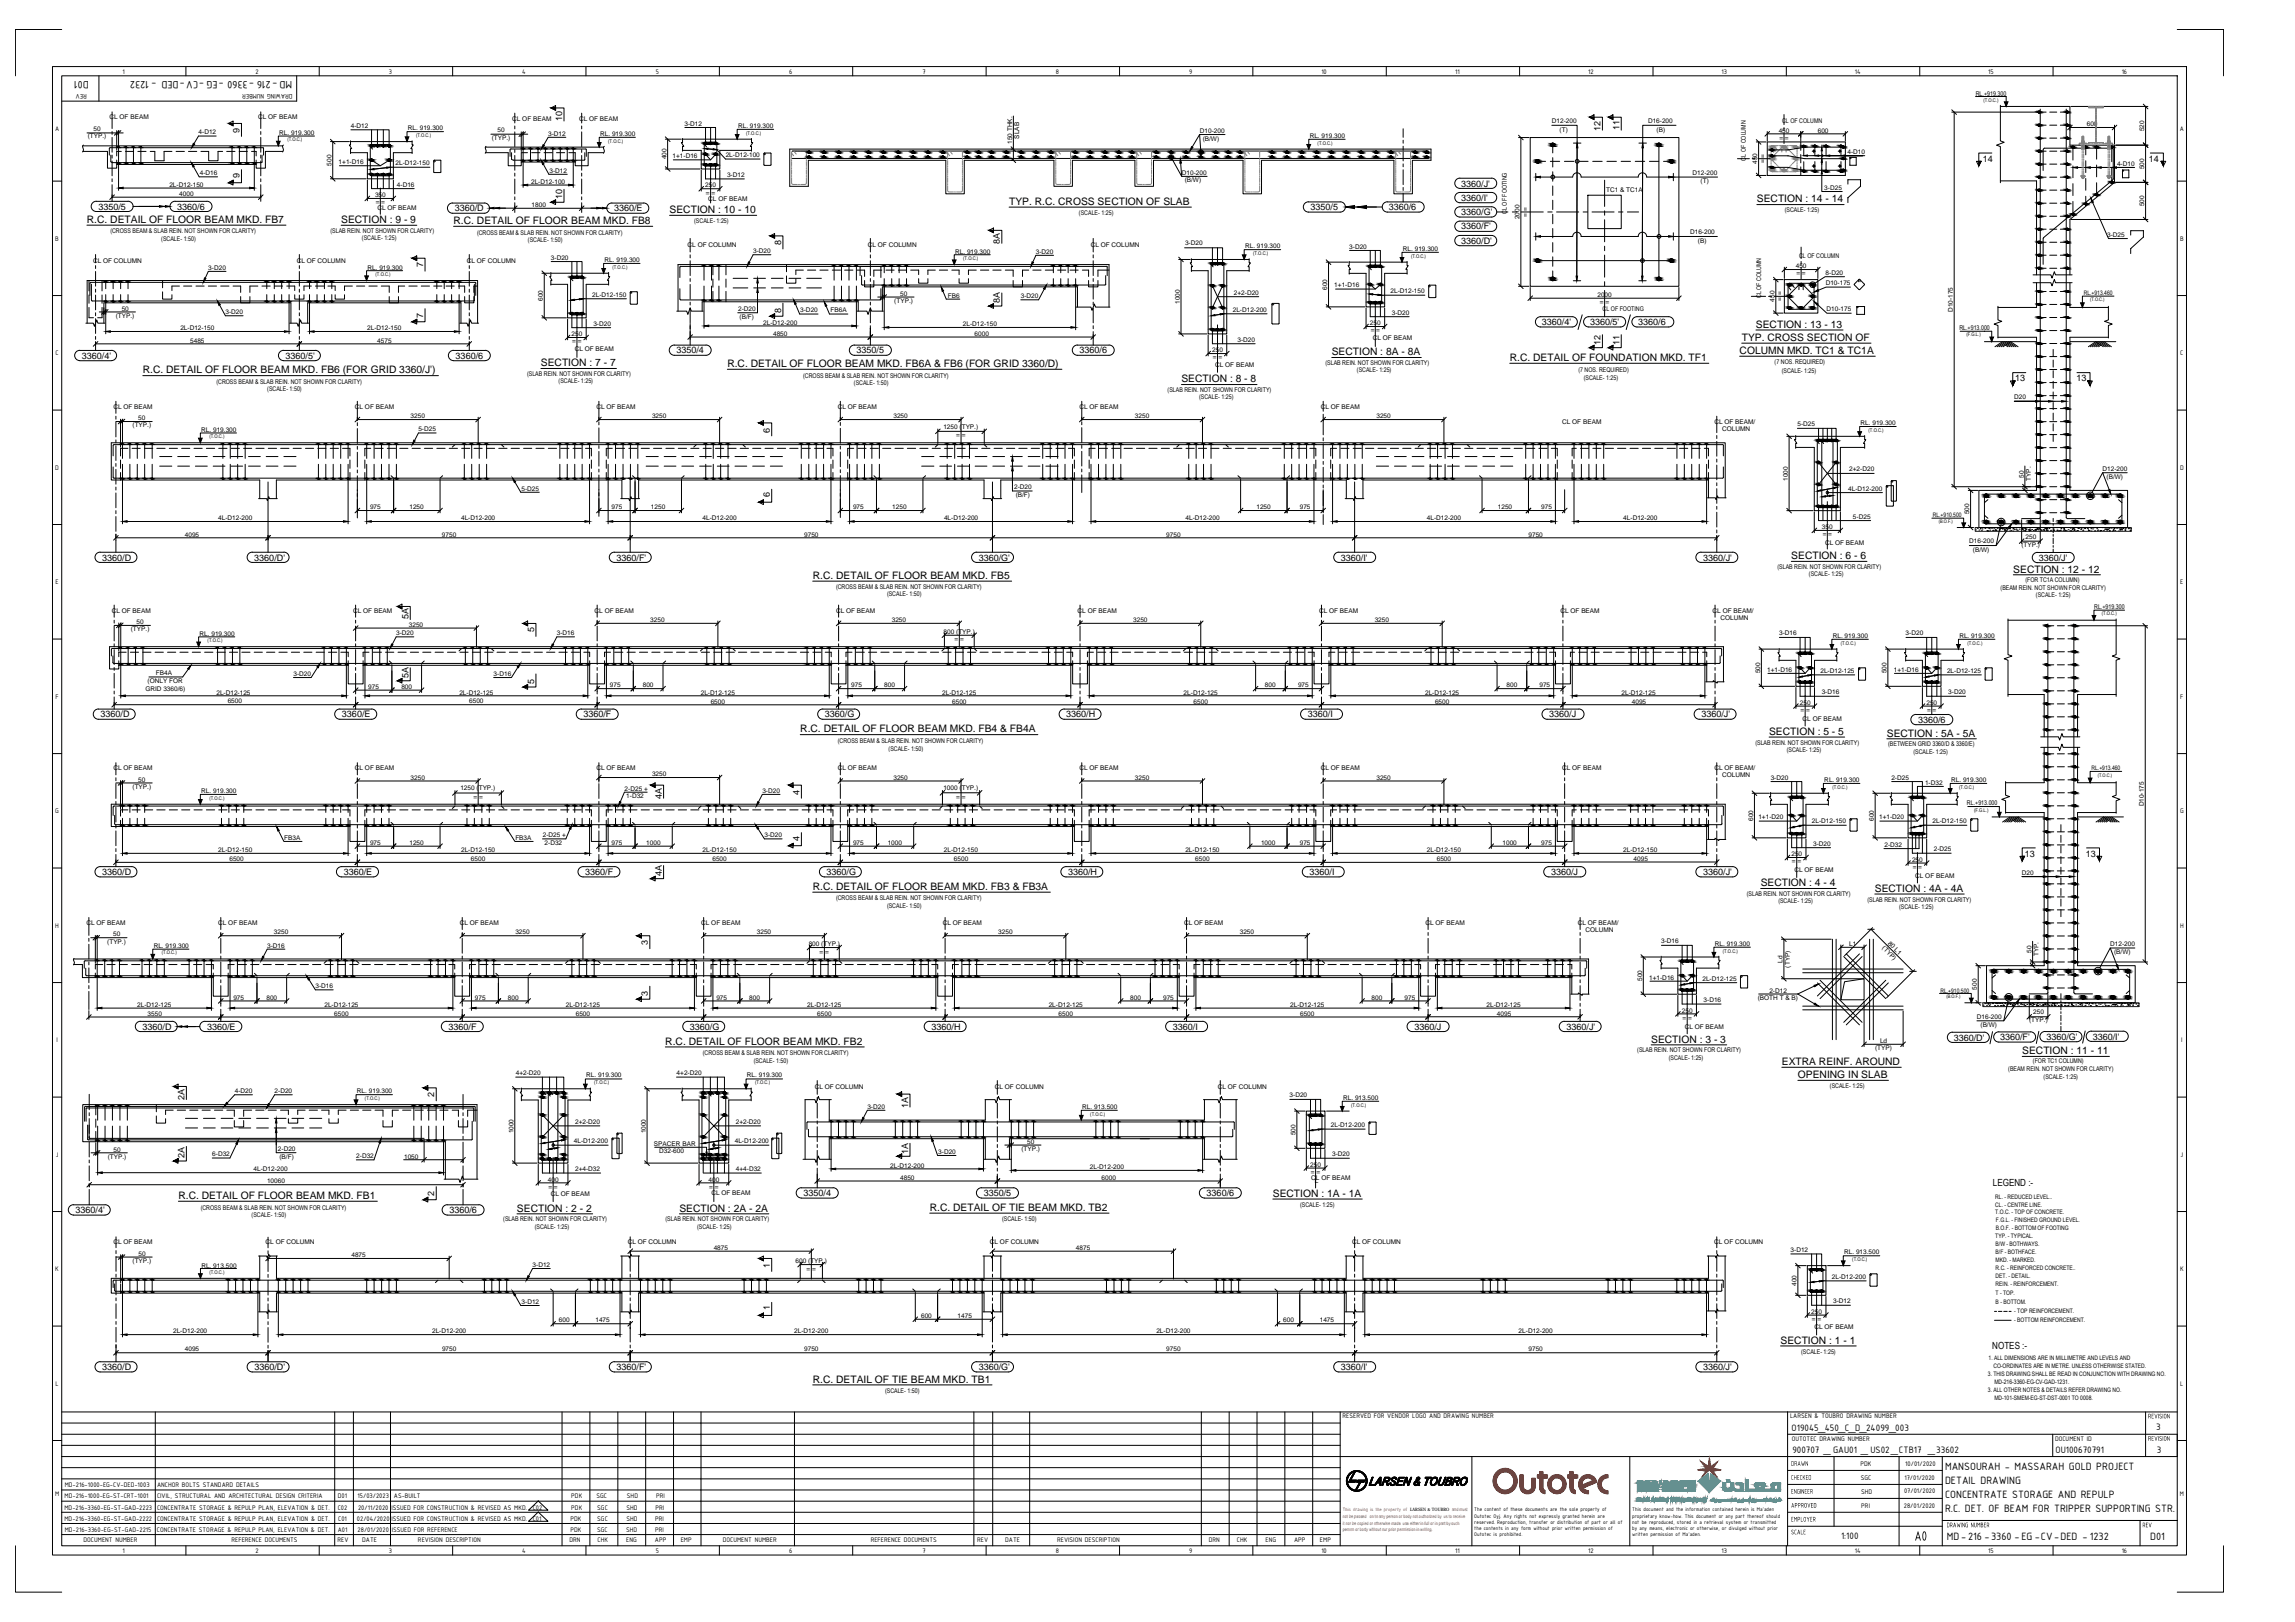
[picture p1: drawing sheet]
<svg xmlns="http://www.w3.org/2000/svg" width="841mm" height="594mm" viewBox="0 0 841 594" stroke-linecap="round" stroke-linejoin="round" font-family="sans-serif">
<defs><g id="words">
<g font-size="4.2">
<text x="32.5" y="29.8" transform="rotate(-180 32.5 29.8)">D01</text>
<text x="107" y="29.8" transform="rotate(-180 107 29.8)">MD -216 -3360 -EG -CV-DED - 1232</text>
<text x="712.8" y="538.6">MANSOURAH - MASSARAH GOLD PROJECT</text>
<text x="712.8" y="543.7">DETAIL DRAWING</text>
<text x="712.8" y="548.8">CONCENTRATE STORAGE AND REPULP</text>
<text x="712.8" y="553.9">R.C. DET. OF BEAM FOR TRIPPER SUPPORTING STR.</text>
<text x="713.5" y="564.1">MD-216 -3360 -EG -CV-DED -1232</text>
<text x="788" y="564.1">D01</text>
</g>
<g font-size="3.8">
<text x="369.8" y="75.1">TYP. R.C. CROSS SECTION OF SLAB</text>
<text x="643.8" y="74.1">SECTION : 14 - 14</text>
<text x="31.8" y="81.6">R.C. DETAIL OF FLOOR BEAM MKD. FB7</text>
<text x="125" y="81.7">SECTION : 9 - 9</text>
<text x="166.2" y="82.1">R.C. DETAIL OF FLOOR BEAM MKD. FB8</text>
<text x="245.4" y="78.1">SECTION : 10 - 10</text>
<text x="638.3" y="124.9">TYP. CROSS SECTION OF</text>
<text x="643.5" y="120.1">SECTION : 13 - 13</text>
<text x="488" y="130.1">SECTION : 8A - 8A</text>
<text x="637.5" y="129.7">COLUMN MKD. TC1 &amp; TC1A</text>
<text x="52.3" y="136.8">R.C. DETAIL OF FLOOR BEAM MKD. FB6 (FOR GRID 3360/J')</text>
<text x="198.2" y="134.2">SECTION : 7 - 7</text>
<text x="266.5" y="134.5">R.C. DETAIL OF FLOOR BEAM MKD. FB6A &amp; FB6 (FOR GRID 3360/D)</text>
<text x="553.3" y="132.2">R.C. DETAIL OF FOUNDATION MKD. TF1</text>
<text x="433" y="140">SECTION : 8 - 8</text>
<text x="656.4" y="204.8">SECTION : 6 - 6</text>
<text x="737.8" y="209.7">SECTION : 12 - 12</text>
<text x="297.8" y="212">R.C. DETAIL OF FLOOR BEAM MKD. FB5</text>
<text x="293.3" y="268.3">R.C. DETAIL OF FLOOR BEAM MKD. FB4 &amp; FB4A</text>
<text x="648.3" y="269.2">SECTION : 5 - 5</text>
<text x="691.4" y="269.8">SECTION : 5A - 5A</text>
<text x="297.8" y="326">R.C. DETAIL OF FLOOR BEAM MKD. FB3 &amp; FB3A</text>
<text x="645.2" y="324.6">SECTION : 4 - 4</text>
<text x="687" y="326.6">SECTION : 4A - 4A</text>
<text x="243.8" y="382.7">R.C. DETAIL OF FLOOR BEAM MKD. FB2</text>
<text x="605.1" y="381.9">SECTION : 3 - 3</text>
<text x="741.1" y="386.1">SECTION : 11 - 11</text>
<text x="653" y="390.1">EXTRA REINF. AROUND</text>
<text x="658.8" y="394.9">OPENING IN SLAB</text>
<text x="65.4" y="439.2">R.C. DETAIL OF FLOOR BEAM MKD. FB1</text>
<text x="189.5" y="443.8">SECTION : 2 - 2</text>
<text x="249" y="443.8">SECTION : 2A - 2A</text>
<text x="340.7" y="443.5">R.C. DETAIL OF TIE BEAM MKD. TB2</text>
<text x="466.4" y="438.4">SECTION : 1A - 1A</text>
<text x="652.5" y="492.2">SECTION : 1 - 1</text>
<text x="297.8" y="506.4">R.C. DETAIL OF TIE BEAM MKD. TB1</text>
</g>
<g font-size="3.7">
<text x="656.6" y="524">O19045_450_C_D_24099_003</text>
<text x="790.1" y="523.6">3</text>
<text x="656.8" y="532.1">900707 _GAU01 _US02_CTB17 _33602</text>
<text x="753.3" y="532.1">OU100670791</text>
<text x="790.4" y="532.1">3</text>
<text x="674.7" y="563.8">1:100</text>
</g>
<g font-size="3.6">
<text x="730.3" y="434.4">LEGEND :-</text>
<text x="730.1" y="494">NOTES :-</text>
</g>
<g font-size="3.3">
<text x="206" y="44.4" transform="rotate(-90 206 44.4)">10</text>
<text x="586.5" y="47.8" transform="rotate(-90 586.5 47.8)">12</text>
<text x="593.4" y="47.7" transform="rotate(-90 593.4 47.7)">11</text>
<text x="87.8" y="48.9" transform="rotate(-90 87.8 48.9)">9</text>
<text x="726.6" y="59.3">14</text>
<text x="787.5" y="59.3">14</text>
<text x="87.8" y="65.1" transform="rotate(-90 87.8 65.1)">9</text>
<text x="535.5" y="68.3">3360/J'</text>
<text x="36" y="76.8">3350/5</text>
<text x="65" y="76.8">3360/6</text>
<text x="166.6" y="77.4">3360/D</text>
<text x="206" y="73.1" transform="rotate(-90 206 73.1)">10</text>
<text x="225" y="77.4">3360/E</text>
<text x="480.3" y="77">3350/5</text>
<text x="508.9" y="77">3360/6</text>
<text x="535.5" y="73.5">3360/I'</text>
<text x="535.5" y="78.8">3360/G'</text>
<text x="286.2" y="89.7" transform="rotate(-90 286.2 89.7)">8</text>
<text x="366.5" y="89.3" transform="rotate(-90 366.5 89.3)">8A</text>
<text x="535.5" y="89.3">3360/D'</text>
<text x="535.5" y="84">3360/F'</text>
<text x="155.1" y="97.9" transform="rotate(-90 155.1 97.9)">7</text>
<text x="366.5" y="110.9" transform="rotate(-90 366.5 110.9)">8A</text>
<text x="155.1" y="116.6" transform="rotate(-90 155.1 116.6)">7</text>
<text x="286.2" y="114.6" transform="rotate(-90 286.2 114.6)">8</text>
<text x="565" y="119">3360/4'</text>
<text x="582.7" y="119">3360/5'</text>
<text x="600.3" y="119">3360/6</text>
<text x="30" y="131.4">3360/4'</text>
<text x="104.7" y="131.4">3360/5'</text>
<text x="167" y="131.4">3360/6</text>
<text x="247.9" y="129.5">3350/4</text>
<text x="313.9" y="129.5">3350/5</text>
<text x="395.6" y="129.5">3360/6</text>
<text x="586.5" y="126.3" transform="rotate(-90 586.5 126.3)">12</text>
<text x="593.4" y="126.4" transform="rotate(-90 593.4 126.4)">11</text>
<text x="738.5" y="139.7">13</text>
<text x="760.9" y="139.7">13</text>
<text x="282.1" y="158.5" transform="rotate(-90 282.1 158.5)">6</text>
<text x="282.1" y="182.1" transform="rotate(-90 282.1 182.1)">6</text>
<text x="37.5" y="205.3">3360/D</text>
<text x="93.2" y="205.3">3360/D'</text>
<text x="225.9" y="205.3">3360/F'</text>
<text x="358.7" y="205.3">3360/G'</text>
<text x="491.4" y="205.3">3360/I'</text>
<text x="624.1" y="205.3">3360/J'</text>
<text x="747.1" y="205.4">3360/J'</text>
<text x="149.7" y="226.8" transform="rotate(-90 149.7 226.8)">5A</text>
<text x="195.7" y="231.6" transform="rotate(-90 195.7 231.6)">5</text>
<text x="149.7" y="248.2" transform="rotate(-90 149.7 248.2)">5A</text>
<text x="195.7" y="250.4" transform="rotate(-90 195.7 250.4)">5</text>
<text x="36.8" y="262.8">3360/D</text>
<text x="125.3" y="262.8">3360/E</text>
<text x="213.8" y="262.8">3360/F</text>
<text x="302.3" y="262.8">3360/G</text>
<text x="390.8" y="262.8">3360/H</text>
<text x="479.3" y="262.8">3360/I</text>
<text x="567.7" y="262.8">3360/J</text>
<text x="623.5" y="262.8">3360/J'</text>
<text x="702.9" y="264.8">3360/6</text>
<text x="242.5" y="292.5" transform="rotate(-90 242.5 292.5)">4A</text>
<text x="293" y="291.2" transform="rotate(-90 293 291.2)">4</text>
<text x="293" y="307.9" transform="rotate(-90 293 307.9)">4</text>
<text x="742" y="313.7">13</text>
<text x="764.4" y="313.7">13</text>
<text x="37.5" y="320.5">3360/D</text>
<text x="126" y="320.5">3360/E</text>
<text x="214.4" y="320.5">3360/F</text>
<text x="242.5" y="320.8" transform="rotate(-90 242.5 320.8)">4A</text>
<text x="302.9" y="320.5">3360/G</text>
<text x="391.4" y="320.5">3360/H</text>
<text x="479.9" y="320.5">3360/I</text>
<text x="568.4" y="320.5">3360/J</text>
<text x="624.1" y="320.5">3360/J'</text>
<text x="237.5" y="346" transform="rotate(-90 237.5 346)">3</text>
<text x="237.5" y="364.8" transform="rotate(-90 237.5 364.8)">3</text>
<text x="52.2" y="377.1">3360/D</text>
<text x="75.9" y="377.1">3360/E</text>
<text x="164.4" y="377.1">3360/F</text>
<text x="252.8" y="377.1">3360/G</text>
<text x="341.3" y="377.1">3360/H</text>
<text x="429.8" y="377.1">3360/I</text>
<text x="518.3" y="377.1">3360/J</text>
<text x="574.1" y="377.1">3360/J'</text>
<text x="716" y="381.1">3360/D'</text>
<text x="732.9" y="381">3360/F'</text>
<text x="749.9" y="380.9">3360/G'</text>
<text x="766.9" y="380.7">3360/I'</text>
<text x="159.1" y="401.7" transform="rotate(-90 159.1 401.7)">2</text>
<text x="67.6" y="403" transform="rotate(-90 67.6 403)">2A</text>
<text x="332.8" y="405.8" transform="rotate(-90 332.8 405.8)">1A</text>
<text x="67.6" y="424.2" transform="rotate(-90 67.6 424.2)">2A</text>
<text x="332.8" y="422.5" transform="rotate(-90 332.8 422.5)">1A</text>
<text x="159.1" y="438.2" transform="rotate(-90 159.1 438.2)">2</text>
<text x="294.4" y="438.1">3350/4</text>
<text x="360.5" y="438.1">3350/5</text>
<text x="442.2" y="438.1">3360/6</text>
<text x="27.7" y="444.3">3360/4'</text>
<text x="164.7" y="444.3">3360/6</text>
<text x="282.1" y="464.6" transform="rotate(-90 282.1 464.6)">1</text>
<text x="282.1" y="479.9" transform="rotate(-90 282.1 479.9)">1</text>
<text x="37.5" y="501.8">3360/D</text>
<text x="93.2" y="501.8">3360/D'</text>
<text x="225.9" y="501.8">3360/F'</text>
<text x="358.7" y="501.8">3360/G'</text>
<text x="491.4" y="501.8">3360/I'</text>
<text x="624.1" y="501.8">3360/J'</text>
</g>
<g font-size="2.6">
<text x="44.9" y="26.9">1</text>
<text x="93.7" y="26.9">2</text>
<text x="142.6" y="26.9">3</text>
<text x="191.3" y="26.9">4</text>
<text x="240.3" y="26.9">5</text>
<text x="289.2" y="26.9">6</text>
<text x="338" y="26.9">7</text>
<text x="386.9" y="26.9">8</text>
<text x="435.8" y="26.9">9</text>
<text x="484.2" y="26.9">10</text>
<text x="533.3" y="26.9">11</text>
<text x="582" y="26.9">12</text>
<text x="630.9" y="26.9">13</text>
<text x="679.7" y="26.9">14</text>
<text x="728.6" y="26.9">15</text>
<text x="777.5" y="26.9">16</text>
<text x="31.8" y="34.5" transform="rotate(-180 31.8 34.5)">REV</text>
<text x="107.2" y="34.5" transform="rotate(-180 107.2 34.5)">DRAWING NUMBER</text>
<text x="20.2" y="47.9">A</text>
<text x="798.8" y="47.9">A</text>
<text x="20.2" y="88.1">B</text>
<text x="798.9" y="88.1">B</text>
<text x="20.3" y="130.1">C</text>
<text x="799" y="130.1">C</text>
<text x="20.2" y="172">D</text>
<text x="798.9" y="172">D</text>
<text x="20.3" y="214">E</text>
<text x="799" y="214">E</text>
<text x="20.3" y="255.9">F</text>
<text x="799" y="255.9">F</text>
<text x="20.2" y="297.8">G</text>
<text x="798.9" y="297.8">G</text>
<text x="20.2" y="339.8">H</text>
<text x="798.9" y="339.8">H</text>
<text x="20.7" y="381.7">I</text>
<text x="799.3" y="381.7">I</text>
<text x="20.4" y="423.6">J</text>
<text x="799.1" y="423.6">J</text>
<text x="20.2" y="465.6">K</text>
<text x="798.9" y="465.6">K</text>
<text x="20.3" y="507.5">L</text>
<text x="799" y="507.5">L</text>
<text x="492" y="519.5">RESERVED FOR VENDOR LOGO AND DRAWING NUMBER</text>
<text x="656" y="519.5">LARSEN &amp; TOUBRO DRAWING NUMBER</text>
<text x="656.6" y="527.7">OUTOTEC DRAWING NUMBER</text>
<text x="753.1" y="527.7">DOCUMENT ID</text>
<text x="681.8" y="537">PDK</text>
<text x="698.2" y="536.8">10/01/2020</text>
<text x="23.7" y="544.7">MD-216-1000-EG-CV-DED-1003</text>
<text x="57.5" y="544.7">ANCHOR BOLTS STANDARD DETAILS</text>
<text x="681.9" y="542">SGC</text>
<text x="697.9" y="542">17/01/2020</text>
<text x="20.2" y="547.8">M</text>
<text x="23.7" y="548.8">MD-216-1000-EG-ST-CRT-1001</text>
<text x="57.5" y="548.8">CIVIL, STRUCTURAL AND ARCHITECTURAL DESIGN CRITERIA</text>
<text x="123.8" y="548.8">D01</text>
<text x="131" y="548.8">15/03/2023</text>
<text x="144.3" y="548.8">AS-BUILT</text>
<text x="209.4" y="548.8">PDK</text>
<text x="218.6" y="548.8">SGC</text>
<text x="229.8" y="548.8">SHD</text>
<text x="240.4" y="548.8">PRI</text>
<text x="682" y="547.2">SHD</text>
<text x="697.8" y="546.9">07/01/2020</text>
<text x="798.8" y="547.8">M</text>
<text x="23.6" y="557">MD-216-3360-EG-ST-GAD-2222</text>
<text x="23.6" y="552.9">MD-216-3360-EG-ST-GAD-2223</text>
<text x="57.5" y="557">CONCENTRATE STORAGE &amp; REPULP PLAN, ELEVATION &amp; DET.</text>
<text x="57.5" y="552.9">CONCENTRATE STORAGE &amp; REPULP PLAN, ELEVATION &amp; DET.</text>
<text x="123.8" y="552.9">C02</text>
<text x="123.9" y="557">C01</text>
<text x="130.8" y="557">02/04/2020</text>
<text x="131.2" y="552.9">20/11/2020</text>
<text x="143.4" y="557">ISSUED FOR CONSTRUCTION &amp; REVISED AS MKD.</text>
<text x="143.4" y="552.9">ISSUED FOR CONSTRUCTION &amp; REVISED AS MKD.</text>
<text x="195.2" y="557">C01</text>
<text x="195.2" y="552.9">C02</text>
<text x="209.1" y="557">PDK</text>
<text x="209.4" y="552.9">PDK</text>
<text x="218.9" y="557">SGC</text>
<text x="218.9" y="552.9">SGC</text>
<text x="229.5" y="557">SHD</text>
<text x="229.5" y="552.9">SHD</text>
<text x="240.1" y="557">PRI</text>
<text x="240.2" y="552.9">PRI</text>
<text x="682.1" y="552.3">PRI</text>
<text x="697.7" y="552.2">28/01/2020</text>
<text x="23.7" y="561">MD-216-3360-EG-ST-GAD-2215</text>
<text x="57.5" y="561">CONCENTRATE STORAGE &amp; REPULP PLAN, ELEVATION &amp; DET.</text>
<text x="123.8" y="561">A01</text>
<text x="131" y="561">28/01/2020</text>
<text x="143.6" y="561">ISSUED FOR REFERENCE</text>
<text x="209.1" y="561">PDK</text>
<text x="218.8" y="561">SGC</text>
<text x="229.5" y="561">SHD</text>
<text x="240.1" y="561">PRI</text>
<text x="30.6" y="564.9">DOCUMENT NUMBER</text>
<text x="44.9" y="568.7">1</text>
<text x="84.9" y="564.9">REFERENCE DOCUMENTS</text>
<text x="93.7" y="568.7">2</text>
<text x="123.7" y="564.9">REV</text>
<text x="132.7" y="564.9">DATE</text>
<text x="142.6" y="568.7">3</text>
<text x="153.2" y="564.9">REVISION DESCRIPTION</text>
<text x="191.3" y="568.7">4</text>
<text x="208.7" y="564.9">DRN</text>
<text x="219" y="564.9">CHK</text>
<text x="229.5" y="564.9">ENG</text>
<text x="240" y="564.9">APP</text>
<text x="240.3" y="568.7">5</text>
<text x="249.4" y="564.9">EMP</text>
<text x="264.9" y="564.9">DOCUMENT NUMBER</text>
<text x="289.2" y="568.7">6</text>
<text x="319.1" y="564.9">REFERENCE DOCUMENTS</text>
<text x="338" y="568.7">7</text>
<text x="358.1" y="564.9">REV</text>
<text x="368.4" y="564.9">DATE</text>
<text x="386.9" y="568.7">8</text>
<text x="387.4" y="564.9">REVISION DESCRIPTION</text>
<text x="435.8" y="568.7">9</text>
<text x="443" y="564.9">DRN</text>
<text x="453.2" y="564.9">CHK</text>
<text x="463.7" y="564.9">ENG</text>
<text x="474.2" y="564.9">APP</text>
<text x="483.7" y="564.9">EMP</text>
<text x="484.2" y="568.7">10</text>
<text x="533.3" y="568.7">11</text>
<text x="582" y="568.7">12</text>
<text x="630.9" y="568.7">13</text>
<text x="679.7" y="568.7">14</text>
<text x="728.6" y="568.7">15</text>
<text x="777.5" y="568.7">16</text>
</g>
<g font-size="2.4">
<text x="724" y="35">RL.+919.300</text>
<text x="34.3" y="47.8">50</text>
<text x="40.1" y="43.7">CL OF BEAM</text>
<text x="94.6" y="43.7">CL OF BEAM</text>
<text x="128.5" y="46.9">4-D12</text>
<text x="149.5" y="47.7">RL. 919.300</text>
<text x="187.7" y="44.2">CL OF BEAM</text>
<text x="212.2" y="44.2">CL OF BEAM</text>
<text x="250.8" y="46">3-D12</text>
<text x="270.5" y="46.8">RL. 919.300</text>
<text x="568.7" y="45.2">D12-200</text>
<text x="603.9" y="45.2">D16-200</text>
<text x="653.1" y="44.9">CL OF COLUMN</text>
<text x="764.7" y="46.2">600</text>
<text x="32.1" y="50.7">(TYP.)</text>
<text x="72.8" y="49.2">4-D12</text>
<text x="102.3" y="49.5">RL. 919.300</text>
<text x="180.2" y="51.2">(TYP.)</text>
<text x="182.3" y="48.3">50</text>
<text x="200.9" y="49.7">3-D12</text>
<text x="219.9" y="50">RL. 919.300</text>
<text x="370.9" y="52.7" transform="rotate(-90 370.9 52.7)">150 THK.</text>
<text x="373.5" y="50.8" transform="rotate(-90 373.5 50.8)">SLAB</text>
<text x="439.7" y="48.6">D10-200</text>
<text x="440.7" y="51.5">(B/W)</text>
<text x="479.9" y="50.4">RL. 919.300</text>
<text x="571.5" y="48.2">(T)</text>
<text x="607.1" y="48.2">(B)</text>
<text x="651.8" y="48.6">450</text>
<text x="652.1" y="51.1">= =</text>
<text x="666.1" y="48.6">600</text>
<text x="785.8" y="48" transform="rotate(-90 785.8 48)">520</text>
<text x="244.2" y="58.4" transform="rotate(-90 244.2 58.4)">400</text>
<text x="246.5" y="58">1+1-D16</text>
<text x="266" y="57.6">2L-D12-100</text>
<text x="639.8" y="58.8" transform="rotate(-90 639.8 58.8)">CL OF COLUMN</text>
<text x="646.6" y="59.8" transform="rotate(-90 646.6 59.8)">= =</text>
<text x="677" y="56.6">4-D10</text>
<text x="73.3" y="64.2">4-D16</text>
<text x="121.5" y="60.6" transform="rotate(-90 121.5 60.6)">500</text>
<text x="124.1" y="60.1">1+1-D16</text>
<text x="145" y="60.5">2L-D12-150</text>
<text x="201.4" y="63.2">3-D12</text>
<text x="266.4" y="64.8">3-D12</text>
<text x="433.1" y="64">D10-200</text>
<text x="620.3" y="64">D12-200</text>
<text x="644" y="60.1" transform="rotate(-90 644 60.1)">450</text>
<text x="775.8" y="60.7">4-D10</text>
<text x="785.8" y="62" transform="rotate(-90 785.8 62)">500</text>
<text x="62.1" y="68.4">2L-D12-150</text>
<text x="65.7" y="71.8">4000</text>
<text x="145.5" y="68.4">4-D16</text>
<text x="194.6" y="67.3">2L-D12-100</text>
<text x="258.4" y="68.7">250</text>
<text x="258.7" y="71.2">= =</text>
<text x="434.1" y="66.8">(B/W)</text>
<text x="588.6" y="70.1">TC1 &amp; TC1A</text>
<text x="623.2" y="67">(T)</text>
<text x="668.5" y="69.5">3-D25</text>
<text x="137.4" y="72.3">350</text>
<text x="137.7" y="74.8">= =</text>
<text x="138.3" y="77">CL OF BEAM</text>
<text x="194.8" y="75.8">1800</text>
<text x="259.6" y="73.4">CL OF BEAM</text>
<text x="654" y="77.7">(SCALE- 1:25)</text>
<text x="785.8" y="75.6" transform="rotate(-90 785.8 75.6)">500</text>
<text x="254.4" y="81.7">(SCALE- 1:25)</text>
<text x="395.4" y="78.9">(SCALE- 1:25)</text>
<text x="552.2" y="78.3" transform="rotate(-90 552.2 78.3)">CL OF FOOTING</text>
<text x="556.8" y="80.3" transform="rotate(-90 556.8 80.3)">2000</text>
<text x="559.6" y="79.3" transform="rotate(-90 559.6 79.3)">= =</text>
<text x="40.4" y="85.4">(CROSS BEAM &amp; SLAB REIN. NOT SHOWN FOR CLARITY)</text>
<text x="59.1" y="88.1">(SCALE- 1:50)</text>
<text x="121.1" y="85.3">(SLAB REIN. NOT SHOWN FOR CLARITY)</text>
<text x="132.6" y="88">(SCALE- 1:25)</text>
<text x="174.8" y="85.9">(CROSS BEAM &amp; SLAB REIN. NOT SHOWN FOR CLARITY)</text>
<text x="193.5" y="88.6">(SCALE- 1:50)</text>
<text x="434.3" y="89.8">3-D20</text>
<text x="619.4" y="85.8">D16-200</text>
<text x="622.2" y="88.9">(B)</text>
<text x="772.2" y="86.9">3-D25</text>
<text x="201.9" y="95.1">3-D20</text>
<text x="221.5" y="95.9">RL. 919.300</text>
<text x="252" y="90.5">CL OF COLUMN</text>
<text x="276" y="92.7">3-D20</text>
<text x="318" y="90.5">CL OF COLUMN</text>
<text x="350" y="93">RL. 919.300</text>
<text x="379.6" y="93">3-D20</text>
<text x="399.7" y="90.5">CL OF COLUMN</text>
<text x="456.3" y="90.8">RL. 919.300</text>
<text x="494.5" y="91">3-D20</text>
<text x="514.1" y="91.8">RL. 919.300</text>
<text x="659.3" y="94.4">CL OF COLUMN</text>
<text x="34.1" y="96.4">CL OF COLUMN</text>
<text x="76.3" y="98.8">3-D20</text>
<text x="108.8" y="96.4">CL OF COLUMN</text>
<text x="134.7" y="98.8">RL. 919.300</text>
<text x="171.1" y="96.4">CL OF COLUMN</text>
<text x="658.1" y="98.3">450</text>
<text x="658.3" y="100.8">= =</text>
<text x="669" y="100.6">8-D20</text>
<text x="452.2" y="107.9">2+2-D20</text>
<text x="486.4" y="106.2" transform="rotate(-90 486.4 106.2)">600</text>
<text x="489" y="105.2">1+1-D16</text>
<text x="509.6" y="107.4">2L-D12-150</text>
<text x="669.1" y="104.4">D10-175</text>
<text x="44.6" y="113.8">50</text>
<text x="199" y="110.2" transform="rotate(-90 199 110.2)">600</text>
<text x="217" y="108.8">2L-D12-150</text>
<text x="270.5" y="113.8">2-D20</text>
<text x="327.7" y="111">(TYP.)</text>
<text x="329.9" y="108.3">50</text>
<text x="347.4" y="109">FB6</text>
<text x="374.1" y="109.2">3-D20</text>
<text x="432.3" y="111.4" transform="rotate(-90 432.3 111.4)">1000</text>
<text x="585.4" y="108.8">2000</text>
<text x="586.3" y="111.3">= =</text>
<text x="587.3" y="114">CL OF FOOTING</text>
<text x="645.4" y="109.2" transform="rotate(-90 645.4 109.2)">CL OF COLUMN</text>
<text x="650.3" y="110.5" transform="rotate(-90 650.3 110.5)">450</text>
<text x="652.9" y="110.2" transform="rotate(-90 652.9 110.2)">= =</text>
<text x="42.4" y="116.4">(TYP.)</text>
<text x="82.6" y="115.1">3-D20</text>
<text x="217.4" y="119.3">3-D20</text>
<text x="271" y="116.8">(B/F)</text>
<text x="279.7" y="118.9">2L-D12-200</text>
<text x="293.3" y="114.4">3-D20</text>
<text x="304.3" y="114.4">FB6A</text>
<text x="352.9" y="119.5">2L-D12-150</text>
<text x="451.8" y="114.2">2L-D12-200</text>
<text x="502" y="119.2">250</text>
<text x="510" y="115.3">3-D20</text>
<text x="669.3" y="114">D10-175</text>
<text x="715.7" y="114.3" transform="rotate(-90 715.7 114.3)">D10-175</text>
<text x="66.1" y="121">2L-D12-150</text>
<text x="69.7" y="125.5">5485</text>
<text x="134.6" y="121">2L-D12-150</text>
<text x="138.2" y="125.5">4575</text>
<text x="209.4" y="123.2">250</text>
<text x="209.7" y="125.8">= =</text>
<text x="283.3" y="123">4850</text>
<text x="357.1" y="123">6000</text>
<text x="453.5" y="125.2">3-D20</text>
<text x="502.3" y="121.8">= =</text>
<text x="503.1" y="124.6">CL OF BEAM</text>
<text x="718" y="120.8">RL.+913.000</text>
<text x="210.6" y="128.4">CL OF BEAM</text>
<text x="444.2" y="129">250</text>
<text x="444.4" y="131.6">= =</text>
<text x="193.1" y="137.7">(SLAB REIN. NOT SHOWN FOR CLARITY)</text>
<text x="445.3" y="134.4">CL OF BEAM</text>
<text x="485.7" y="133.7">(SLAB REIN. NOT SHOWN FOR CLARITY)</text>
<text x="497.3" y="136.4">(SCALE- 1:25)</text>
<text x="578.4" y="136.1">(7 NOS. REQUIRED)</text>
<text x="650.3" y="133.5">(7 NOS. REQUIRED)</text>
<text x="653" y="136.4">(SCALE- 1:25)</text>
<text x="79.3" y="140.6">(CROSS BEAM &amp; SLAB REIN. NOT SHOWN FOR CLARITY)</text>
<text x="97.9" y="143.3">(SCALE- 1:50)</text>
<text x="204.7" y="140.4">(SCALE- 1:25)</text>
<text x="294.3" y="138.3">(CROSS BEAM &amp; SLAB REIN. NOT SHOWN FOR CLARITY)</text>
<text x="312.9" y="141">(SCALE- 1:50)</text>
<text x="427.9" y="143.6">(SLAB REIN. NOT SHOWN FOR CLARITY)</text>
<text x="580.4" y="139.3">(SCALE- 1:25)</text>
<text x="41.6" y="149.7">CL OF BEAM</text>
<text x="130.1" y="149.7">CL OF BEAM</text>
<text x="218.5" y="149.7">CL OF BEAM</text>
<text x="307" y="149.7">CL OF BEAM</text>
<text x="395.5" y="149.7">CL OF BEAM</text>
<text x="439.4" y="146.3">(SCALE- 1:25)</text>
<text x="484" y="149.7">CL OF BEAM</text>
<text x="738.1" y="146.3">D20</text>
<text x="50.7" y="153.9">50</text>
<text x="150.5" y="153.2">3250</text>
<text x="238.9" y="153.2">3250</text>
<text x="327.4" y="153.2">3250</text>
<text x="415.9" y="153.2">3250</text>
<text x="504.4" y="153.2">3250</text>
<text x="572.5" y="155.2">CL OF BEAM</text>
<text x="628.2" y="155.2">CL OF BEAM/</text>
<text x="658.7" y="156">5-D25</text>
<text x="681.8" y="155.6">RL. 919.300</text>
<text x="48.6" y="156.5">(TYP.)</text>
<text x="73.8" y="158.2">RL. 919.300</text>
<text x="153.3" y="158">5-D25</text>
<text x="345.7" y="157.1">1250 (TYP.)</text>
<text x="350.4" y="160.1">= =</text>
<text x="631.1" y="157.8">COLUMN</text>
<text x="677.7" y="172.7">2+2-D20</text>
<text x="770.5" y="172.4">D12-200</text>
<text x="191.1" y="179.7">5-D25</text>
<text x="371.7" y="179.1">2-D20</text>
<text x="655.2" y="176.1" transform="rotate(-90 655.2 176.1)">1000</text>
<text x="677.3" y="179.7">4L-D12-200</text>
<text x="741.6" y="174.9" transform="rotate(-90 741.6 174.9)">50</text>
<text x="744.2" y="176.2" transform="rotate(-90 744.2 176.2)">TYP.</text>
<text x="772" y="175.3">(B/W)</text>
<text x="372.2" y="182.1">(B/F)</text>
<text x="80" y="190.5">4L-D12-200</text>
<text x="135.6" y="186.6">975</text>
<text x="150" y="186.6">1250</text>
<text x="169" y="190.5">4L-D12-200</text>
<text x="224.1" y="186.6">975</text>
<text x="238.5" y="186.6">1250</text>
<text x="257.4" y="190.5">4L-D12-200</text>
<text x="312.6" y="186.6">975</text>
<text x="327" y="186.6">1250</text>
<text x="346" y="190.5">4L-D12-200</text>
<text x="434.4" y="190.5">4L-D12-200</text>
<text x="460.4" y="186.6">1250</text>
<text x="476.3" y="186.6">975</text>
<text x="522.9" y="190.5">4L-D12-200</text>
<text x="548.9" y="186.6">1250</text>
<text x="564.8" y="186.6">975</text>
<text x="594.9" y="190.5">4L-D12-200</text>
<text x="679" y="189.9">5-D25</text>
<text x="721.7" y="188.4" transform="rotate(-90 721.7 188.4)">500</text>
<text x="67.7" y="196.5">4095</text>
<text x="161.9" y="196.5">9750</text>
<text x="294.7" y="196.5">9750</text>
<text x="427.4" y="196.5">9750</text>
<text x="560.1" y="196.5">9750</text>
<text x="667.7" y="193.8">350</text>
<text x="667.9" y="196.4">= =</text>
<text x="742.3" y="197.4">250</text>
<text x="668.8" y="199.5">CL OF BEAM</text>
<text x="721.7" y="199">D16-200</text>
<text x="723" y="202.1">(B/W)</text>
<text x="740.8" y="200.2">(TYP.)</text>
<text x="651.4" y="208.4">(SLAB REIN. NOT SHOWN FOR CLARITY)</text>
<text x="306.4" y="215.7">(CROSS BEAM &amp; SLAB REIN. NOT SHOWN FOR CLARITY)</text>
<text x="662.9" y="211">(SCALE- 1:25)</text>
<text x="733.1" y="215.9">(BEAM REIN. NOT SHOWN FOR CLARITY)</text>
<text x="742.2" y="213">(FOR TC1A COLUMN)</text>
<text x="325" y="218.4">(SCALE- 1:50)</text>
<text x="746.1" y="218.7">(SCALE- 1:25)</text>
<text x="41" y="224.4">CL OF BEAM</text>
<text x="129.4" y="224.4">CL OF BEAM</text>
<text x="217.9" y="224.4">CL OF BEAM</text>
<text x="238.3" y="227.9">3250</text>
<text x="306.4" y="224.4">CL OF BEAM</text>
<text x="326.8" y="227.9">3250</text>
<text x="394.9" y="224.4">CL OF BEAM</text>
<text x="415.3" y="227.9">3250</text>
<text x="483.4" y="224.4">CL OF BEAM</text>
<text x="503.8" y="227.9">3250</text>
<text x="571.9" y="224.4">CL OF BEAM</text>
<text x="627.6" y="224.4">CL OF BEAM/</text>
<text x="630.5" y="227">COLUMN</text>
<text x="767.4" y="223.1">RL.+919.300</text>
<text x="47.9" y="231.2">(TYP.)</text>
<text x="50.1" y="228.6">50</text>
<text x="73.1" y="232.9">RL. 919.300</text>
<text x="145.2" y="232.7">3-D20</text>
<text x="149.8" y="229.6">3250</text>
<text x="204.1" y="232.7">3-D16</text>
<text x="345.8" y="232.1">800 (TYP.)</text>
<text x="652" y="232.7">3-D16</text>
<text x="671.6" y="233.6">RL. 919.300</text>
<text x="698.3" y="232.7">3-D20</text>
<text x="718" y="233.6">RL. 919.300</text>
<text x="349.8" y="234.9">= =</text>
<text x="647.6" y="246">1+1-D16</text>
<text x="694" y="246">1+1-D16</text>
<text x="54.1" y="250.3">(ONLY FOR</text>
<text x="57.1" y="247.4">FB4A</text>
<text x="107.5" y="247.6">3-D20</text>
<text x="180.9" y="247.6">3-D16</text>
<text x="223.5" y="251.8">975</text>
<text x="235.6" y="251.8">800</text>
<text x="312" y="251.8">975</text>
<text x="324" y="251.8">800</text>
<text x="463.6" y="251.8">800</text>
<text x="475.7" y="251.8">975</text>
<text x="552.1" y="251.8">800</text>
<text x="564.1" y="251.8">975</text>
<text x="645" y="246.5" transform="rotate(-90 645 246.5)">500</text>
<text x="667.1" y="246.5">2L-D12-125</text>
<text x="691.4" y="246.5" transform="rotate(-90 691.4 246.5)">500</text>
<text x="713.5" y="246.5">2L-D12-125</text>
<text x="53.3" y="253.2">GRID 3360/6)</text>
<text x="79.3" y="254.4">2L-D12-125</text>
<text x="83.5" y="257.6">6500</text>
<text x="135" y="252.3">975</text>
<text x="147.1" y="252.3">800</text>
<text x="168.3" y="254.4">2L-D12-125</text>
<text x="171.9" y="257.6">6500</text>
<text x="256.8" y="254.4">2L-D12-125</text>
<text x="260.4" y="257.7">6500</text>
<text x="345.3" y="254.4">2L-D12-125</text>
<text x="348.9" y="257.7">6500</text>
<text x="433.8" y="254.4">2L-D12-125</text>
<text x="437.4" y="257.7">6500</text>
<text x="522.2" y="254.4">2L-D12-125</text>
<text x="525.9" y="257.7">6500</text>
<text x="594.2" y="254.4">2L-D12-125</text>
<text x="598" y="257.7">4095</text>
<text x="667.6" y="254.3">3-D16</text>
<text x="714" y="254.3">3-D20</text>
<text x="659.6" y="258.1">250</text>
<text x="659.8" y="260.7">= =</text>
<text x="706" y="258.1">250</text>
<text x="706.2" y="260.7">= =</text>
<text x="660.6" y="264">CL OF BEAM</text>
<text x="307" y="272.2">(CROSS BEAM &amp; SLAB REIN. NOT SHOWN FOR CLARITY)</text>
<text x="325.6" y="274.9">(SCALE- 1:50)</text>
<text x="643.3" y="272.7">(SLAB REIN. NOT SHOWN FOR CLARITY)</text>
<text x="654.8" y="275.4">(SCALE- 1:25)</text>
<text x="692" y="273.4">(BETWEEN GRID 3360/D &amp; 3360/E)</text>
<text x="701.2" y="276.1">(SCALE- 1:25)</text>
<text x="41.6" y="282.1">CL OF BEAM</text>
<text x="50.7" y="286.3">50</text>
<text x="130.1" y="282.1">CL OF BEAM</text>
<text x="150.5" y="285.6">3250</text>
<text x="218.5" y="282.1">CL OF BEAM</text>
<text x="238.9" y="284.3">3250</text>
<text x="307" y="282.1">CL OF BEAM</text>
<text x="327.4" y="285.6">3250</text>
<text x="395.5" y="282.1">CL OF BEAM</text>
<text x="415.9" y="285.6">3250</text>
<text x="484" y="282.1">CL OF BEAM</text>
<text x="504.4" y="285.6">3250</text>
<text x="572.5" y="282.1">CL OF BEAM</text>
<text x="628.2" y="282.1">CL OF BEAM/</text>
<text x="631.1" y="284.7">COLUMN</text>
<text x="648.9" y="285.5">3-D20</text>
<text x="668.5" y="286.3">RL. 919.300</text>
<text x="693.1" y="285.5">2-D25</text>
<text x="705.5" y="287.5">1-D32</text>
<text x="715" y="286.3">RL. 919.300</text>
<text x="48.6" y="288.9">(TYP.)</text>
<text x="73.8" y="290.6">RL. 919.300</text>
<text x="168.7" y="289.5">1250 (TYP.)</text>
<text x="173.5" y="292.6">= =</text>
<text x="228.9" y="289.6">2-D25 +</text>
<text x="229.5" y="292.2">1-D32</text>
<text x="279.4" y="290.4">3-D20</text>
<text x="345.7" y="289.5">1000 (TYP.)</text>
<text x="350.4" y="292.5">= =</text>
<text x="720.8" y="294.9">RL.+913.000</text>
<text x="785.7" y="295.4" transform="rotate(-90 785.7 295.4)">D10-175</text>
<text x="642.5" y="300.7" transform="rotate(-90 642.5 300.7)">600</text>
<text x="644.4" y="300.1">1+1-D20</text>
<text x="664" y="301.5">2L-D12-150</text>
<text x="686.7" y="300.7" transform="rotate(-90 686.7 300.7)">600</text>
<text x="688.6" y="300.1">1+1-D20</text>
<text x="708.2" y="301.6">2L-D12-150</text>
<text x="104.2" y="307.6">FB3A</text>
<text x="135.6" y="309.5">975</text>
<text x="150" y="309.5">1250</text>
<text x="188.9" y="307.6">FB3A</text>
<text x="198.9" y="306.7">2-D25 +</text>
<text x="199.6" y="309.3">2-D32</text>
<text x="224.1" y="309.5">975</text>
<text x="236.8" y="309.5">1000</text>
<text x="280.1" y="306.7">3-D20</text>
<text x="312.6" y="309.5">975</text>
<text x="325.3" y="309.5">1000</text>
<text x="462.1" y="309.5">1000</text>
<text x="476.3" y="309.5">975</text>
<text x="550.6" y="309.5">1000</text>
<text x="564.8" y="309.5">975</text>
<text x="664.4" y="309.8">3-D20</text>
<text x="690.6" y="310.3">2-D32</text>
<text x="708.7" y="311.8">2-D25</text>
<text x="80" y="312.1">2L-D12-150</text>
<text x="84.1" y="315.4">6500</text>
<text x="169" y="312.1">2L-D12-150</text>
<text x="172.6" y="315.4">6500</text>
<text x="257.4" y="312.1">2L-D12-150</text>
<text x="261.1" y="315.4">6500</text>
<text x="345.9" y="312.1">2L-D12-150</text>
<text x="349.6" y="315.4">6500</text>
<text x="434.4" y="312.1">2L-D12-150</text>
<text x="438" y="315.4">6500</text>
<text x="522.9" y="312.1">2L-D12-150</text>
<text x="526.5" y="315.4">6500</text>
<text x="594.8" y="312.1">2L-D12-150</text>
<text x="598.6" y="315.3">4095</text>
<text x="656.5" y="313.6">250</text>
<text x="656.7" y="316.2">= =</text>
<text x="700.7" y="315.6">250</text>
<text x="657.6" y="319.5">CL OF BEAM</text>
<text x="700.9" y="318.2">= =</text>
<text x="701.9" y="321.6">CL OF BEAM</text>
<text x="741" y="320.3">D20</text>
<text x="306.4" y="329.8">(CROSS BEAM &amp; SLAB REIN. NOT SHOWN FOR CLARITY)</text>
<text x="640.1" y="328.2">(SLAB REIN. NOT SHOWN FOR CLARITY)</text>
<text x="325" y="332.5">(SCALE- 1:50)</text>
<text x="651.7" y="330.9">(SCALE- 1:25)</text>
<text x="684.4" y="330.2">(SLAB REIN. NOT SHOWN FOR CLARITY)</text>
<text x="695.9" y="332.9">(SCALE- 1:25)</text>
<text x="31.7" y="338.8">CL OF BEAM</text>
<text x="80" y="338.8">CL OF BEAM</text>
<text x="168.5" y="338.8">CL OF BEAM</text>
<text x="257" y="338.8">CL OF BEAM</text>
<text x="345.5" y="338.8">CL OF BEAM</text>
<text x="433.9" y="338.8">CL OF BEAM</text>
<text x="522.4" y="338.8">CL OF BEAM</text>
<text x="578.2" y="338.8">CL OF BEAM/</text>
<text x="581" y="341.4">COLUMN</text>
<text x="39.3" y="345.6">(TYP.)</text>
<text x="41.5" y="343">50</text>
<text x="56.3" y="347.3">RL. 919.300</text>
<text x="97.9" y="347">3-D16</text>
<text x="100.4" y="342.3">3250</text>
<text x="188.9" y="342.3">3250</text>
<text x="277.3" y="342.3">3250</text>
<text x="296.3" y="346.5">800 (TYP.)</text>
<text x="365.8" y="342.3">3250</text>
<text x="454.3" y="342.3">3250</text>
<text x="608.7" y="345.5">3-D16</text>
<text x="628.4" y="346.3">RL. 919.300</text>
<text x="677.7" y="346.5">L1</text>
<text x="689.6" y="347.3" transform="rotate(45 689.6 347.3)">(TYP)</text>
<text x="691.7" y="345.7" transform="rotate(45 691.7 345.7)">80 L1</text>
<text x="773.3" y="346.5">D12-200</text>
<text x="300.4" y="349.3">= =</text>
<text x="653.3" y="352.6" transform="rotate(-90 653.3 352.6)">Ld</text>
<text x="744.4" y="349" transform="rotate(-90 744.4 349)">50</text>
<text x="747" y="350.3" transform="rotate(-90 747 350.3)">TYP.</text>
<text x="774.8" y="349.5">(B/W)</text>
<text x="601.8" y="359.3" transform="rotate(-90 601.8 359.3)">500</text>
<text x="604.4" y="358.8">1+1-D16</text>
<text x="623.9" y="359.2">2L-D12-125</text>
<text x="655.9" y="354.4" transform="rotate(-90 655.9 354.4)">(TYP)</text>
<text x="115.6" y="361.9">3-D16</text>
<text x="648.4" y="363.5">2-D12</text>
<text x="724.5" y="362.5" transform="rotate(-90 724.5 362.5)">500</text>
<text x="50.3" y="368.8">2L-D12-125</text>
<text x="85.5" y="366.1">975</text>
<text x="97.6" y="366.1">800</text>
<text x="118.9" y="368.8">2L-D12-125</text>
<text x="174" y="366.1">975</text>
<text x="186.1" y="366.1">800</text>
<text x="207.4" y="368.8">2L-D12-125</text>
<text x="262.5" y="366.1">975</text>
<text x="274.6" y="366.1">800</text>
<text x="295.8" y="368.8">2L-D12-125</text>
<text x="384.3" y="368.8">2L-D12-125</text>
<text x="414.2" y="366.1">800</text>
<text x="426.2" y="366.1">975</text>
<text x="472.8" y="368.8">2L-D12-125</text>
<text x="502.6" y="366.1">800</text>
<text x="514.7" y="366.1">975</text>
<text x="544.8" y="368.8">2L-D12-125</text>
<text x="548.6" y="371.9">4095</text>
<text x="616.3" y="370.9">250</text>
<text x="624.3" y="367">3-D16</text>
<text x="644.2" y="366.2">(BOTH T &amp; B)</text>
<text x="745.1" y="371.6">250</text>
<text x="54.1" y="372">3550</text>
<text x="122.5" y="372">6500</text>
<text x="211" y="372.1">6500</text>
<text x="299.5" y="372.1">6500</text>
<text x="388" y="372">6500</text>
<text x="476.4" y="372">6500</text>
<text x="616.6" y="373.5">= =</text>
<text x="617.4" y="376.8">CL OF BEAM</text>
<text x="724.5" y="373">D16-200</text>
<text x="725.8" y="376.2">(B/W)</text>
<text x="743.6" y="374.4">(TYP.)</text>
<text x="688.9" y="382.1">Ld</text>
<text x="257.6" y="386.6">(CROSS BEAM &amp; SLAB REIN. NOT SHOWN FOR CLARITY)</text>
<text x="276.2" y="389.3">(SCALE- 1:50)</text>
<text x="600" y="385.4">(SLAB REIN. NOT SHOWN FOR CLARITY)</text>
<text x="611.6" y="388.2">(SCALE- 1:25)</text>
<text x="687.1" y="384.6">(TYP)</text>
<text x="745" y="389.4">(FOR TC1 COLUMN)</text>
<text x="189" y="393.6">4+2-D20</text>
<text x="214.9" y="394.6">RL. 919.300</text>
<text x="248" y="393.6">4+2-D20</text>
<text x="273.7" y="394.6">RL. 919.300</text>
<text x="735.9" y="392.3">(BEAM REIN. NOT SHOWN FOR CLARITY)</text>
<text x="748.9" y="395.1">(SCALE- 1:25)</text>
<text x="86" y="400.2">4-D20</text>
<text x="100.6" y="400.2">2-D20</text>
<text x="130.8" y="400.3">RL. 919.300</text>
<text x="298.5" y="398.9">CL OF COLUMN</text>
<text x="364.6" y="398.9">CL OF COLUMN</text>
<text x="446.3" y="398.9">CL OF COLUMN</text>
<text x="472.6" y="402">3-D20</text>
<text x="670.6" y="398.6">(SCALE- 1:25)</text>
<text x="317.9" y="406.1">3-D20</text>
<text x="396.6" y="406.3">RL. 913.500</text>
<text x="492.2" y="402.8">RL. 913.500</text>
<text x="210.7" y="411.7">2+2-D20</text>
<text x="269.6" y="411.7">2+2-D20</text>
<text x="487.7" y="412.8">2L-D12-200</text>
<text x="188.2" y="415.1" transform="rotate(-90 188.2 415.1)">1000</text>
<text x="210.3" y="418.7">4L-D12-200</text>
<text x="236.7" y="415.1" transform="rotate(-90 236.7 415.1)">1000</text>
<text x="239.7" y="419.6">SPACER BAR</text>
<text x="269.3" y="418.7">4L-D12-200</text>
<text x="376.4" y="418.9">50</text>
<text x="474.8" y="415.8" transform="rotate(-90 474.8 415.8)">500</text>
<text x="39.5" y="424.4">(TYP.)</text>
<text x="41.6" y="421.8">50</text>
<text x="77.8" y="423.4">6-D32</text>
<text x="101.9" y="421.4">2-D20</text>
<text x="102.4" y="424.5">(B/F)</text>
<text x="130.6" y="424.1">2-D32</text>
<text x="148.1" y="424.3">1050</text>
<text x="241.6" y="422.4">D32-600</text>
<text x="343.8" y="422.6">3-D20</text>
<text x="374.3" y="421.6">(TYP.)</text>
<text x="488.2" y="423.5">3-D20</text>
<text x="92.9" y="429">4L-D12-200</text>
<text x="210.7" y="428.9">2+4-D32</text>
<text x="269.7" y="428.9">4+4-D32</text>
<text x="326.2" y="427.7">2L-D12-200</text>
<text x="399.4" y="428.2">2L-D12-200</text>
<text x="480.2" y="427.4">250</text>
<text x="480.4" y="429.9">= =</text>
<text x="97.8" y="433.5">10060</text>
<text x="200.8" y="432.8">400</text>
<text x="201" y="435.4">= =</text>
<text x="201.8" y="437.9">CL OF BEAM</text>
<text x="259.6" y="432.8">400</text>
<text x="259.9" y="435.4">= =</text>
<text x="260.7" y="437.7">CL OF BEAM</text>
<text x="329.9" y="432.1">4850</text>
<text x="403.7" y="432.1">6000</text>
<text x="480.5" y="432.2">CL OF BEAM</text>
<text x="481.8" y="433.2">L</text>
<text x="73.5" y="443">(CROSS BEAM &amp; SLAB REIN. NOT SHOWN FOR CLARITY)</text>
<text x="476.4" y="442">(SCALE- 1:25)</text>
<text x="92.2" y="445.7">(SCALE- 1:50)</text>
<text x="184.4" y="447.3">(SLAB REIN. NOT SHOWN FOR CLARITY)</text>
<text x="243.9" y="447.3">(SLAB REIN. NOT SHOWN FOR CLARITY)</text>
<text x="367.2" y="447.2">(SCALE- 1:50)</text>
<text x="41.6" y="455.7">CL OF BEAM</text>
<text x="97.3" y="455.7">CL OF COLUMN</text>
<text x="196" y="450">(SCALE- 1:25)</text>
<text x="230.1" y="455.7">CL OF COLUMN</text>
<text x="255.5" y="450">(SCALE- 1:25)</text>
<text x="362.8" y="455.7">CL OF COLUMN</text>
<text x="495.5" y="455.7">CL OF COLUMN</text>
<text x="628.2" y="455.7">CL OF COLUMN</text>
<text x="50.7" y="460">50</text>
<text x="128.8" y="460.5">4875</text>
<text x="261.5" y="457.8">4875</text>
<text x="394.3" y="457.8">4875</text>
<text x="656.2" y="458.6">3-D12</text>
<text x="675.8" y="459.4">RL. 913.500</text>
<text x="48.6" y="462.6">(TYP.)</text>
<text x="73.8" y="464.3">RL. 913.500</text>
<text x="195.2" y="464">3-D12</text>
<text x="291.6" y="462.6">600 (TYP.)</text>
<text x="295.6" y="465.5">= =</text>
<text x="658.4" y="470.9" transform="rotate(-90 658.4 470.9)">400</text>
<text x="671.3" y="468.4">2L-D12-200</text>
<text x="191.1" y="477.6">3-D12</text>
<text x="671.8" y="477.4">3-D12</text>
<text x="204.8" y="484.4">600</text>
<text x="218.2" y="484.4">1475</text>
<text x="337.5" y="482.8">600</text>
<text x="350.9" y="482.8">1475</text>
<text x="470.3" y="484.4">600</text>
<text x="483.6" y="484.4">1475</text>
<text x="663.8" y="481.2">250</text>
<text x="664" y="483.8">= =</text>
<text x="63.4" y="488.4">2L-D12-200</text>
<text x="158.3" y="488.4">2L-D12-200</text>
<text x="291.1" y="488.4">2L-D12-200</text>
<text x="423.8" y="488.4">2L-D12-200</text>
<text x="556.5" y="488.4">2L-D12-200</text>
<text x="664.9" y="486.9">CL OF BEAM</text>
<text x="67.7" y="495">4095</text>
<text x="162" y="495">9750</text>
<text x="294.7" y="495">9750</text>
<text x="427.4" y="495">9750</text>
<text x="560.1" y="495">9750</text>
<text x="660.1" y="495.9">(SCALE- 1:25)</text>
<text x="324.3" y="510.1">(SCALE- 1:50)</text>
</g>
<g font-size="2.2">
<text x="763.6" y="108.1">RL.+913.460</text>
<text x="708.3" y="189.4">RL.+910.500</text>
<text x="766.5" y="282.2">RL.+913.460</text>
<text x="711.1" y="363.5">RL.+910.500</text>
<text x="731.2" y="442">CL. - CENTRE LINE.</text>
<text x="731.2" y="439.2">RL. - REDUCED LEVEL..</text>
<text x="731.2" y="444.6">T.O.C. - TOP OF CONCRETE.</text>
<text x="731.4" y="447.5">F.G.L. - FINISHED GROUND LEVEL.</text>
<text x="731.2" y="453.4">TYP. - TYPICAL.</text>
<text x="731.4" y="450.6">B.O.F. - BOTTOM OF FOOTING</text>
<text x="731.3" y="456.4">B/W - BOTHWAYS.</text>
<text x="731.3" y="459.3">B/F - BOTHFACE.</text>
<text x="731.3" y="462.1">MKD. - MARKED.</text>
<text x="731.3" y="465.1">R.C. - REINFORCED CONCRETE..</text>
<text x="731.3" y="468.2">DET. - DETAIL.</text>
<text x="731.3" y="471.1">REIN. - REINFORCEMENT.</text>
<text x="731.3" y="474.5">T - TOP.</text>
<text x="731.3" y="477.5">B - BOTTOM.</text>
<text x="738.1" y="480.9">- TOP REINFORCEMENT.</text>
<text x="738.1" y="484.1">- BOTTOM REINFORCEMENT.</text>
<text x="728.7" y="498.2">1. ALL DIMENSIONS ARE IN MILLIMETRE AND LEVELS AND</text>
<text x="730.5" y="501">CO-ORDINATES ARE IN METRE. UNLESS OTHERWISE STATED.</text>
<text x="728.5" y="504">3. THIS DRAWING SHALL BE READ IN CONJUNCTION WITH DRAWING NO.</text>
<text x="728.5" y="510">3. ALL OTHER NOTES &amp; DETAILS REFER DRAWING NO.</text>
<text x="730.9" y="506.9">MD-216-3360-EG-CV-GAD-1231.</text>
<text x="730.9" y="512.8">MD-101-SMEM-EG-ST-DST-0001 TO 0008.</text>
</g>
<g font-size="2.1">
<text x="540.3" y="553.6">The content of these documents are the sole property of</text>
<text x="540.3" y="555.8">Outotec Oyj. Any rights not expressly granted herein are</text>
<text x="598.1" y="553.6">This document and the information contained herein is Ma'aden</text>
<text x="598.1" y="555.8">proprietary know-how. This document or any part thereof should</text>
<text x="540.3" y="558.1">reserved. Reproduction, transfer or distribution of part or all of</text>
<text x="540.3" y="560.4">the contents in any form without prior written permission of</text>
<text x="540.3" y="562.7">Outotec is prohibited.</text>
<text x="598.1" y="558.1">not be reproduced, stored in a retrieval system or transmitted</text>
<text x="598.1" y="560.4">by any means, electronic or otherwise, or divulged without prior</text>
<text x="598.1" y="562.7">written permission of Ma'aden.</text>
</g>
<g font-size="1.9">
<text x="726.8" y="37.3">(T.O.C.)</text>
<text x="105.3" y="51.8">(T.O.C.)</text>
<text x="152.5" y="50.2">(T.O.C.)</text>
<text x="222.9" y="52.2">(T.O.C.)</text>
<text x="273.4" y="49.4">(T.O.C.)</text>
<text x="482.9" y="53">(T.O.C.)</text>
<text x="353" y="95.2">(T.O.C.)</text>
<text x="459.2" y="93.4">(T.O.C.)</text>
<text x="517.1" y="94.4">(T.O.C.)</text>
<text x="137.6" y="101.1">(T.O.C.)</text>
<text x="224.5" y="98.4">(T.O.C.)</text>
<text x="720.6" y="123.1">(F.G.L.)</text>
<text x="76.7" y="160.6">(T.O.C.)</text>
<text x="684.8" y="158.2">(T.O.C.)</text>
<text x="770.2" y="225.4">(T.O.C.)</text>
<text x="76.1" y="235.2">(T.O.C.)</text>
<text x="674.6" y="236.1">(T.O.C.)</text>
<text x="721" y="236.1">(T.O.C.)</text>
<text x="76.7" y="292.9">(T.O.C.)</text>
<text x="671.5" y="288.9">(T.O.C.)</text>
<text x="718" y="288.9">(T.O.C.)</text>
<text x="723.4" y="297.2">(F.G.L.)</text>
<text x="59.3" y="349.6">(T.O.C.)</text>
<text x="631.4" y="348.9">(T.O.C.)</text>
<text x="217.8" y="397.2">(T.O.C.)</text>
<text x="276.7" y="397.2">(T.O.C.)</text>
<text x="133.7" y="402.9">(T.O.C.)</text>
<text x="495.2" y="405.3">(T.O.C.)</text>
<text x="399.6" y="408.6">(T.O.C.)</text>
<text x="678.8" y="461.9">(T.O.C.)</text>
<text x="76.7" y="466.6">(T.O.C.)</text>
</g>
<text font-size="1.9" fill="#f00" x="492.1" y="553.5">This drawing is the property of</text>
<g font-size="1.8">
<text x="766" y="110.4">(T.O.C.)</text>
<text x="710.5" y="191.5">(B.O.F.)</text>
<text x="768.7" y="284.4">(T.O.C.)</text>
<text x="713.3" y="365.5">(B.O.F.)</text>
</g>
<g font-size="1.7" fill="#f00">
<text x="492.1" y="555.9">not be passed on to any person or body not authorized by us to receive</text>
<text x="492.1" y="558.4">it nor be copied or otherwise made use either in full or in part by such</text>
<text x="492.1" y="560.8">person or body without our prior permission in writing.</text>
</g>
<text font-size="1.7" x="516.8" y="553.5">LARSEN &amp; TOUBRO and must</text>
</g></defs>
<!-- layer: CI-CEN -->
<g fill="none" stroke="#000" stroke-width=".37">
<path d="M41.1 41v6.1M41.1 48.2v1M41.1 50.3v5.5M41.1 56.8v1.1M41.1 59v5.4M95.6 41v6.1M95.6 48.2v1M95.6 50.3v5.5M95.6 56.8v1.1M95.6 59v5.4M188.7 41.4v3.6M188.7 46.1v1.1"/>
<path d="M188.7 48.3v5.4M188.7 54.8v1M188.7 56.9v5.5M213.2 41.4v3.6M213.2 46.1v1.1M213.2 48.3v5.4M213.2 54.8v1M213.2 56.9v5.5M514.2 47.2v3.1M514.2 51.4v1.1M514.2 53.6v5.3M636.7 58.1h4.4"/>
<path d="M642.1 58.1h1.1M644.3 58.1h4.4M653.8 42v3.6M653.8 46.7v1.1M653.8 48.9v3.7M664.1 55.4h1.2M664.7 54.8v1.2M673.6 55.4h1.2M674.2 54.8v1.2M41.1 65.5v1M41.1 67.6v6.1M95.6 65.5v1"/>
<path d="M95.6 67.6v6.1M188.7 63.4v1.1M188.7 65.6v5.4M188.7 72.1v1.1M188.7 74.3v3.5M213.2 63.4v1.1M213.2 65.6v5.4M213.2 72.1v1.1M213.2 74.3v3.5M514.2 60v1.1M514.2 62.2v5.4M514.2 68.7v1.1"/>
<path d="M514.2 70.8v3.2M548.5 77.6h4.1M554.2 77.6h1.7M557.5 77.6h8M567.2 77.6h1.6M570.4 77.6h8.1M580.2 77.6h1.6M583.4 77.6h8.1M588 66v9.6M588 77.2v1.6M593.1 77.6h1.7M596.4 77.6h4.1"/>
<path d="M664.1 60.8h1.2M664.7 60.2v1.2M673.6 60.8h1.2M674.2 60.2v1.2M35 93.2v3M35 97.3v1M35 99.4v5.4M109.7 93.2v3M109.7 97.3v1M109.7 99.4v5.4M172 93.2v3M172 97.3v1"/>
<path d="M172 99.4v5.4M252.9 87.3v5M252.9 93.3v1.1M252.9 95.5v5.4M319 87.3v5M319 93.3v1.1M319 95.5v5.4M400.6 87.3v5M400.6 93.3v1.1M400.6 95.5v5.4M588 80.5v8.1M588 90.2v1.6"/>
<path d="M588 93.4v8.1M660 90.5v4.2M660 95.8v1.1M660 97.9v4.2M35 105.9v1.1M35 108.1v5.4M35 114.6v1.1M35 116.7v5.4M109.7 105.9v1.1M109.7 108.1v5.4M109.7 114.6v1.1M109.7 116.7v5.4"/>
<path d="M172 105.9v1.1M172 108.1v5.4M172 114.6v1.1M172 116.7v5.4M252.9 102v1.1M252.9 104.2v5.4M252.9 110.7v1M252.9 112.8v5.4M252.9 119.3v1.1M319 102v1.1M319 104.2v5.4M319 110.7v1"/>
<path d="M319 112.8v5.4M319 119.3v1.1M400.6 102v1.1M400.6 104.2v5.4M400.6 110.7v1M400.6 112.8v5.4M400.6 119.3v1.1M588 103.2v1.6M588 106.4v9.6M641.8 108.5h5.2M648.1 108.5h1.1M650.3 108.5h5.2"/>
<path d="M35 123.2v1.1M35 125.4v3M109.7 123.2v1.1M109.7 125.4v3M172 123.2v1.1M172 125.4v3M252.9 121.5v4.9M319 121.5v4.9M400.6 121.5v4.9M42.5 147v4.4M42.5 152.4v1.1M42.5 154.6v5.4"/>
<path d="M131 147v6.8M131 154.8v1.1M131 157v5.4M219.5 147v6.5M219.5 154.5v1.1M219.5 156.7v5.4M307.9 147v6.7M307.9 154.7v1.1M307.9 156.9v5.4M396.4 147v6.4M396.4 154.5v1.1M396.4 156.6v5.5"/>
<path d="M484.9 147v3.6M484.9 151.7v1.1M484.9 153.9v5.4M629.1 152.4v6.1M629.1 159.5v1.1M42.5 161.1v1.1M42.5 163.3v5.4M42.5 169.8v1M42.5 171.9v5.4M42.5 178.4v1.1M131 163.5v1M131 165.7v5.3"/>
<path d="M131 172.1v1.1M131 174.3v5.4M219.5 163.2v1.1M219.5 165.4v5.3M219.5 171.8v1.1M219.5 174v5.4M307.9 163.4v1.1M307.9 165.6v5.3M307.9 172v1.1M307.9 174.2v5.4M396.4 163.2v1M396.4 165.3v5.4"/>
<path d="M396.4 171.8v1M396.4 173.9v6.5M484.9 160.4v1.1M484.9 162.5v5.4M484.9 169v1.1M484.9 171.2v5.4M484.9 177.6v1.1M484.9 179.8v5.4M629.1 161.7v5.4M629.1 168.1v1.1M629.1 170.3v5.4M629.1 176.8v1.1"/>
<path d="M629.1 179v5.4M42.5 180.6v5.4M42.5 187v1.1M42.5 189.2v5.4M42.5 195.7v1.1M42.5 197.9v4.4M131 180.8v1.1M131 182.9v6.8M219.5 180.5v1.1M219.5 182.6v6.5M307.9 180.7v1.1M307.9 182.8v6.7"/>
<path d="M484.9 186.3v1.1M484.9 188.5v3.6M629.1 185.5v1M629.1 187.6v5.4M629.1 194.1v1.1M629.1 196.3v6M752.4 189.9v1.2M752.4 191.7v.7M752.4 193.1v2M752.4 195.7v.7M752.4 197.1v2M752.4 199.8v.6"/>
<path d="M752.4 201.1v1.3M41.8 221.6v4.5M41.8 227.2v1M41.8 229.3v5.4M41.8 235.8v1.1M41.8 238v5.4M130.3 221.6v4.5M130.3 227.2v1M130.3 229.3v5.4M130.3 235.8v1.1M130.3 238v5.4M218.8 221.6v4.5"/>
<path d="M218.8 227.2v1M218.8 229.3v5.4M218.8 235.8v1.1M218.8 238v5.4M307.3 221.6v4.5M307.3 227.2v1M307.3 229.3v5.4M307.3 235.8v1.1M307.3 238v5.4M395.8 221.6v4.5M395.8 227.2v1M395.8 229.3v5.4"/>
<path d="M395.8 235.8v1.1M395.8 238v5.4M484.3 221.6v4.5M484.3 227.2v1M484.3 229.3v5.4M484.3 235.8v1.1M484.3 238v5.4M572.7 221.6v4.5M572.7 227.2v1M572.7 229.3v5.4M572.7 235.8v1.1M572.7 238v5.4"/>
<path d="M628.5 221.6v4.5M628.5 227.2v1M628.5 229.3v5.4M628.5 235.8v1.1M628.5 238v5.4M41.8 244.5v1M41.8 246.6v5.4M41.8 253.1v1.1M41.8 255.3v4.4M130.3 244.5v1M130.3 246.6v5.4M130.3 253.1v1.1"/>
<path d="M130.3 255.3v4.4M218.8 244.5v1M218.8 246.6v5.4M218.8 253.1v1.1M218.8 255.3v4.4M307.3 244.5v1M307.3 246.6v5.4M307.3 253.1v1.1M307.3 255.3v4.4M395.8 244.5v1M395.8 246.6v5.4M395.8 253.1v1.1"/>
<path d="M395.8 255.3v4.4M484.3 244.5v1M484.3 246.6v5.4M484.3 253.1v1.1M484.3 255.3v4.4M572.7 244.5v1M572.7 246.6v5.4M572.7 253.1v1.1M572.7 255.3v4.4M628.5 244.5v1M628.5 246.6v5.4M628.5 253.1v1.1"/>
<path d="M628.5 255.3v4.4M42.5 279.4v4.4M131 279.4v4.4M219.5 279.4v4.4M307.9 279.4v4.4M396.4 279.4v4.4M484.9 279.4v4.4M573.4 279.4v4.4M629.1 279.4v4.4M42.5 284.9v1.1M42.5 287v5.4M42.5 293.5v1.1"/>
<path d="M42.5 295.7v5.4M131 284.9v1.1M131 287v5.4M131 293.5v1.1M131 295.7v5.4M219.5 284.9v1.1M219.5 287v5.4M219.5 293.5v1.1M219.5 295.7v5.4M307.9 284.9v1.1M307.9 287v5.4M307.9 293.5v1.1"/>
<path d="M307.9 295.7v5.4M396.4 284.9v1.1M396.4 287v5.4M396.4 293.5v1.1M396.4 295.7v5.4M484.9 284.9v1.1M484.9 287v5.4M484.9 293.5v1.1M484.9 295.7v5.4M573.4 284.9v1.1M573.4 287v5.4M573.4 293.5v1.1"/>
<path d="M573.4 295.7v5.4M629.1 284.9v1.1M629.1 287v5.4M629.1 293.5v1.1M629.1 295.7v5.4M42.5 302.2v1.1M42.5 304.3v5.5M42.5 310.8v1.1M42.5 313v4.4M131 302.2v1.1M131 304.3v5.5M131 310.8v1.1"/>
<path d="M131 313v4.4M219.5 302.2v1.1M219.5 304.3v5.5M219.5 310.8v1.1M219.5 313v4.4M307.9 302.2v1.1M307.9 304.3v5.5M307.9 310.8v1.1M307.9 313v4.4M396.4 302.2v1.1M396.4 304.3v5.5M396.4 310.8v1.1"/>
<path d="M396.4 313v4.4M484.9 302.2v1.1M484.9 304.3v5.5M484.9 310.8v1.1M484.9 313v4.4M573.4 302.2v1.1M573.4 304.3v5.5M573.4 310.8v1.1M573.4 313v4.4M629.1 302.2v1.1M629.1 304.3v5.5M629.1 310.8v1.1"/>
<path d="M629.1 313v4.4M32.6 336v6.6M80.9 336v4.4M169.4 336v4.4M257.9 336v4.4M346.3 336v4.4M434.8 336v4.4M523.3 336v4.4M579 336v4.4M32.6 343.7v1.1M32.6 345.9v5.3M32.6 352.3v1.1"/>
<path d="M32.6 354.5v5.4M80.9 341.5v1.1M80.9 343.7v5.4M80.9 350.2v1.1M80.9 352.3v5.5M80.9 358.9v1M169.4 341.5v1.1M169.4 343.7v5.4M169.4 350.2v1.1M169.4 352.3v5.5M169.4 358.9v1M257.9 341.5v1.1"/>
<path d="M257.9 343.7v5.4M257.9 350.2v1.1M257.9 352.3v5.5M257.9 358.9v1M346.3 341.5v1.1M346.3 343.7v5.4M346.3 350.2v1.1M346.3 352.3v5.5M346.3 358.9v1M434.8 341.5v1.1M434.8 343.7v5.4M434.8 350.2v1.1"/>
<path d="M434.8 352.3v5.5M434.8 358.9v1M523.3 341.5v1.1M523.3 343.7v5.4M523.3 350.2v1.1M523.3 352.3v5.5M523.3 358.9v1M579 341.5v1.1M579 343.7v5.4M579 350.2v1.1M579 352.3v5.5M579 358.9v1"/>
<path d="M32.6 361v1.1M32.6 363.1v6.6M80.9 361v5.4M80.9 367.5v1.1M80.9 369.7v4.4M169.4 361v5.4M169.4 367.5v1.1M169.4 369.7v4.4M257.9 361v5.4M257.9 367.5v1.1M257.9 369.7v4.4M346.3 361v5.4"/>
<path d="M346.3 367.5v1.1M346.3 369.7v4.4M434.8 361v5.4M434.8 367.5v1.1M434.8 369.7v4.4M523.3 361v5.4M523.3 367.5v1.1M523.3 369.7v4.4M579 361v5.4M579 367.5v1.1M579 369.7v4.4M755.2 363.9v1.9"/>
<path d="M755.2 366.5v.7M755.2 367.8v2.1M755.2 370.5v.7M755.2 371.9v2M755.2 374.6v.6M755.2 375.9v1.9M299.5 395.8v5M365.5 395.8v5M447.2 395.8v5M32.7 400.8v5.6M32.7 407.5v1.1M32.7 409.7v5.4"/>
<path d="M32.7 416.2v1.1M32.7 418.3v5.5M169.7 400.9v5.6M169.7 407.5v1.1M169.7 409.7v5.4M169.7 416.2v1.1M169.7 418.3v5.5M299.5 401.9v1.1M299.5 404.1v5.4M299.5 410.5v1.1M299.5 412.7v5.4M299.5 419.2v1.1"/>
<path d="M365.5 401.9v1.1M365.5 404.1v5.4M365.5 410.5v1.1M365.5 412.7v5.4M365.5 419.2v1.1M447.2 401.9v1.1M447.2 404.1v5.4M447.2 410.5v1.1M447.2 412.7v5.4M447.2 419.2v1.1M32.7 424.9v1M32.7 427v5.4"/>
<path d="M32.7 433.5v1.1M32.7 435.7v5.6M169.7 424.9v1M169.7 427v5.4M169.7 433.5v1.1M169.7 435.7v5.6M299.5 421.3v5.5M299.5 427.9v1M299.5 430v5.1M365.5 421.3v5.5M365.5 427.9v1M365.5 430v5.1"/>
<path d="M447.2 421.3v5.5M447.2 427.9v1M447.2 430v5.1M42.5 453v4M42.5 458v1.1M98.2 453.1v3.9M98.2 458.1v1.1M230.9 453v4M230.9 458v1.1M363.7 453v4M363.7 458v1.1M496.4 453v4"/>
<path d="M496.4 458v1.1M629.1 453v4M629.1 458v1.1M42.5 460.2v5.4M42.5 466.7v1.1M42.5 468.8v5.5M42.5 475.4v1M42.5 477.5v5.4M98.2 460.3v5.4M98.2 466.8v1.1M98.2 468.9v5.4M98.2 475.4v1.1"/>
<path d="M98.2 477.6v5.4M230.9 460.2v5.4M230.9 466.7v1.1M230.9 468.8v5.5M230.9 475.4v1M230.9 477.5v5.4M363.7 460.2v5.4M363.7 466.7v1.1M363.7 468.8v5.5M363.7 475.4v1M363.7 477.5v5.4M496.4 460.2v5.4"/>
<path d="M496.4 466.7v1.1M496.4 468.8v5.5M496.4 475.4v1M496.4 477.5v5.4M629.1 460.2v5.4M629.1 466.7v1.1M629.1 468.8v5.5M629.1 475.4v1M629.1 477.5v5.4M42.5 484v1.1M42.5 486.2v5.3M42.5 492.6v1.1"/>
<path d="M42.5 494.8v4M98.2 484.1v1M98.2 486.2v5.4M98.2 492.7v1.1M98.2 494.9v3.9M230.9 484v1.1M230.9 486.2v5.3M230.9 492.6v1.1M230.9 494.8v4M363.7 484v1.1M363.7 486.2v5.3M363.7 492.6v1.1"/>
<path d="M363.7 494.8v4M496.4 484v1.1M496.4 486.2v5.3M496.4 492.6v1.1M496.4 494.8v4M629.1 484v1.1M629.1 486.2v5.3M629.1 492.6v1.1M629.1 494.8v4"/>
</g>
<!-- layer: 0 -->
<g fill="none" stroke="#000" stroke-width=".37">
<path d="M201.9 39.5h4.8v4.8M201.9 39.5l1.7-.8v1.7zM724 35.3h11.2v3.7M785.4 38.1l1.7 1.8M42.8 58.6v1.6M43.6 47.8l-1.7 1.7M44.3 47.8l-1.7 1.7M44.5 55.5h-1.7v1.6M46 55.5h3M50.5 55.5h3M55 55.5h1.7v3.4h3.4v-3.4h2.9M64.5 55.5h3.1"/>
<path d="M69.1 55.5h3M73.6 55.5h2.9v3.4h3.4v-3.4h1.7M83.1 55.5h3M83.7 45.2h4.8v4.8M83.7 45.2l1.7-.8v1.7zM87.6 55.5h3M92.2 55.5h1.7v1.6M93.9 58.6v1.6M115.2 49.8h-13.2v3.6M121.1 51l1.7 1.7M162.5 48.2h-13.3v3.7M191.9 48.3l-1.7 1.7"/>
<path d="M192.5 48.3l-1.6 1.7M193.3 55.9h-2.3v3.5M194.8 55.9h3.1M199.4 55.9h3M203.9 55.9h3M208.5 55.9h2.3v3.5M232.8 50.3h-13.2v3.6M243.8 50.1l1.7 1.8M283.5 47.4h-13.4v3.6M370.5 57.9l1.7 1.7M370.5 53.8l1.7 1.7M429.6 58.3l3.4 6.3"/>
<path d="M439.6 49.3l.4 5.6M492.9 51h-13.3v3.6M556.5 49.5l1.7 1.7M582.4 42.9h4.8v4.8M582.4 42.9l1.7-.9v1.8zM589.4 42.9h4.7v4.8M589.4 42.9l1.7-.9v1.8zM643.6 51.1l1.7 1.7M648.5 48.2l-1.7 1.7M659.9 52v3.1M659.9 56.6v3M660.8 48.2l-1.7 1.7"/>
<path d="M677.1 48.2l-1.7 1.7M715.2 40.2l1.8 1.7M724.3 59.1h1.7l-.9 1.7zM729.9 56h-4.8v4.8M759.4 45.8l-1.7 1.7M775.7 45.8l-1.7 1.7M785.4 52.3l1.7 1.7M788 56h4.8v4.8M791.9 59.1h1.7l-.8 1.7zM35.3 73.7h11.6M35.3 73.7a1.88 1.88 0 0 0-1.9 1.9 1.88 1.88 0 0 0 1.9 1.9h11.6a1.88 1.88 0 0 0 1.9-1.9 1.88 1.88 0 0 0-1.9-1.9M41.9 71.4l-1.7 1.7"/>
<path d="M64.1 73.7h11.7M64.2 73.7a1.88 1.88 0 0 0-1.9 1.9 1.88 1.88 0 0 0 1.9 1.9h11.6M75.8 73.7a1.88 1.88 0 0 1 1.9 1.9 1.88 1.88 0 0 1-1.9 1.9M83.7 66.9l1.7-.9v1.8zM88.5 62.1v4.8h-4.8M96.4 71.4l-1.7 1.7M121.1 64.6l1.7 1.7M135.5 71.8l-1.8 1.7M145 71.8l-1.7 1.7M165.8 74.4h11.7M165.9 74.3a1.88 1.88 0 0 0-1.9 1.9 1.88 1.88 0 0 0 1.9 1.9h11.6a1.88 1.88 0 0 0 1.9-1.9 1.88 1.88 0 0 0-1.9-1.9M189.5 75.4l-1.7 1.7"/>
<path d="M201.9 74.1l1.7-.9v1.7zM206.7 69.3v4.8h-4.8M214 75.4l-1.7 1.7M224.2 74.4h11.7M224.2 78.1h11.7M224.2 74.3a1.88 1.88 0 0 0-1.9 1.9 1.88 1.88 0 0 0 1.9 1.9M235.9 74.3a1.88 1.88 0 0 1 1.9 1.9 1.88 1.88 0 0 1-1.9 1.9M243.8 61l1.7 1.7M245.4 78.9h31.9M257.8 68.3l-1.7 1.7M264.6 68.3l-1.7 1.7M369.8 75.9h66.8"/>
<path d="M478.2 74.5l1.3-.6h11.6a1.88 1.88 0 0 1 1.9 1.9 1.88 1.88 0 0 1-1.9 1.9h-11.6a1.88 1.88 0 0 1-1.7-1.2 1.88 1.88 0 0 1 .4-2zM508.4 74l11.6-.1a1.88 1.88 0 0 1 1.9 1.9 1.88 1.88 0 0 1-1.9 1.9h-11.6M508.4 73.9a1.88 1.88 0 0 0-1.9 1.9 1.88 1.88 0 0 0 1.9 1.9M535 75.7h11.6a1.88 1.88 0 0 1 1.9 1.9 1.88 1.88 0 0 1-1.9 1.9h-11.6M535 70.5h11.6a1.88 1.88 0 0 1 1.9 1.9 1.88 1.88 0 0 1-1.9 1.9h-11.6M535 65.3h11.6M535 75.7a1.88 1.88 0 0 0-1.9 1.9 1.88 1.88 0 0 0 1.9 1.9M535 70.5a1.88 1.88 0 0 0-1.9 1.9 1.88 1.88 0 0 0 1.9 1.9M535 65.2a1.88 1.88 0 0 0-1.9 1.9 1.88 1.88 0 0 0 1.9 1.9M546.6 65.2a1.88 1.88 0 0 1 1.9 1.9 1.88 1.88 0 0 1-1.9 1.9h-11.6M643.6 63.4l1.7 1.7M643.8 74.9h32"/>
<path d="M659.9 61.1v3.2M785.4 66l1.7 1.6M785.4 79.5l1.7 1.7M31.8 82.5h73M125 82.5h27.8M147.5 99.1h-13.2v3.6M151 94.6h4.8v4.7M151 94.6l1.7-.9v1.7zM166.2 82.9h73M198.6 99.2l1.7 1.7M234.5 96.5h-13.3v3.6M261.3 96.9v3.8"/>
<path d="M266 96.9v3.8M282.2 86.4h4.7v4.8M282.2 86.4l1.7-.8v1.6zM288.2 96.9v2.6M294.4 98.9h-2.8v1.7M295.9 98.9h3M300.5 98.9h3M305 98.9h3M309.5 98.9h3.1M314.1 98.9h2.7v2.4M323.1 98.9h-2.9v2.4M324.7 98.9h3"/>
<path d="M329.2 98.9h3M333.7 98.9h2.9v1.7M342.7 98.9h-2.7v1.7M344.2 98.9h3.1M348.8 98.9h2.7v1.7M357.8 98.9h-2.9v1.7M359.3 98.9h3M362.3 84.4h4.8v4.7M362.3 84.4l1.8-.9v1.7zM362.9 93.3h-13.2v3.6M363.8 98.9h3.1M368.4 98.9h2.9v2.4"/>
<path d="M377 98.9h-2.3v2.4M378.5 98.9h3M383 98.9h3.1M387.6 98.9h3M392.1 98.9h3M396.6 98.9h2.3v2.4M406.4 98.9h-4v2.4M431.9 94.2l1.7 1.7M469.3 91.4h-13.4v3.6M486 95.2l1.7 1.7M527.1 92.4h-13.3v3.6M535 86.2h11.6a1.88 1.88 0 0 1 1.9 1.9 1.88 1.88 0 0 1-1.9 1.9h-11.6"/>
<path d="M535 81h11.6a1.88 1.88 0 0 1 1.9 1.9 1.88 1.88 0 0 1-1.9 1.9h-11.6M535 86.2a1.88 1.88 0 0 0-1.9 1.9 1.88 1.88 0 0 0 1.9 1.9M535 81a1.88 1.88 0 0 0-1.9 1.9 1.88 1.88 0 0 0 1.9 1.9M654.7 97.9l-1.7 1.7M667 97.9l-1.7 1.7M32.6 102.7v3.9M32.6 108v3.1M32.6 112.6v3.8h1.7M37.4 102.7v3.9M37.4 108v3.1M37.4 112.6v3.8h-1.6M38.9 113.4l-1.7 1.7"/>
<path d="M39.6 113.4l-1.7 1.7M59.6 106.9v2.7h3.4v-1.6M59.6 102.7v2.7M65.8 104.8h-2.8v1.6M67.3 104.8h3M71.8 104.8h3M76.3 104.8h3M80.9 104.8h3M85.4 104.8h2.8v2.3M88.2 108.6v2.3h3.4v-2.3M94.5 104.8h-2.9v2.3M96 104.8h3"/>
<path d="M100.6 104.8h3M105.1 104.8h2.9v1.6M108 108v1.6h3.4v-1.6M114.1 104.8h-2.7v1.6M115.6 104.8h3M120.2 104.8h2.6v1.6M122.8 108v1.6h3.5v-1.6M129.1 104.8h-2.8v1.6M130.7 104.8h3M135.2 104.8h3M139.7 104.8h2.9v2.3M142.6 108.6v2.3h3.4v-2.3"/>
<path d="M148.3 104.8h-2.3v2.3M149.8 104.8h3.1M151 117.9l1.7-.9v1.7zM154.4 104.8h3M155.8 113.1v4.8h-4.8M158.9 104.8h3M163.5 104.8h3M168 104.8h2.3v2.3M170.3 108.6v2.3h3.4v-2.3M175 104.8h-1.3v2.3M198.6 115.6l1.7 1.7M261.3 102.2v3"/>
<path d="M261.3 106.7v3.8M266 102.2v3M266 106.7v3.8M282.2 115.8l1.7-.9v1.8zM286.9 111v4.8h-4.7M288.2 101v2.7h3.4v-1.6M316.8 102.7v2.4h3.4v-2.4M324.2 108l-1.7 1.6M324.9 108l-1.7 1.6M336.6 102.1v1.6h3.4v-1.6M351.5 102.1v1.6h3.4v-1.6M362.3 112.1l1.8-.8v1.6z"/>
<path d="M367.1 107.3v4.8h-4.8M371.3 102.7v2.4h3.4v-2.4M398.9 102.7v2.4h3.5v-2.4M486 111.5l1.7 1.7M501.5 118.7l-1.7 1.7M508.3 118.7l-1.7 1.7M556.5 104l1.7 1.7M561.6 108.4l-1.7 1.7M563.2 116.5l1.4-.5h11.5a1.88 1.88 0 0 1 1.9 1.9 1.88 1.88 0 0 1-1.9 1.9h-11.5a1.88 1.88 0 0 1-1.8-1.2 1.88 1.88 0 0 1 .4-2.1zM580.9 116.5l1.3-.5h11.6a1.88 1.88 0 0 1 1.9 1.9 1.88 1.88 0 0 1-1.9 1.9h-11.6a1.88 1.88 0 0 1-1.7-1.2 1.88 1.88 0 0 1 .4-2.1zM611.5 116h-11.6a1.88 1.88 0 0 0-1.9 1.9 1.88 1.88 0 0 0 1.9 1.9h11.6M611.5 116a1.88 1.88 0 0 1 1.9 1.9 1.88 1.88 0 0 1-1.9 1.9"/>
<path d="M616.1 108.4l-1.7 1.7M649.9 113.8l1.7 1.7M649.9 101.6l1.7 1.7M676 101.3h-7.2l-3.7 2.5M774.7 108.5h-11.6v4.1M27.9 128.9l1.3-.6h11.6a1.91 1.91 0 0 1 1.9 1.9 1.91 1.91 0 0 1-1.9 1.9h-11.6a1.88 1.88 0 0 1-1.7-1.2 1.88 1.88 0 0 1 .4-2zM35.9 125.1l-1.7 1.7M52.3 137.6h108.4M102.6 128.9l1.3-.6h11.6a1.91 1.91 0 0 1 1.9 1.9 1.91 1.91 0 0 1-1.9 1.9h-11.6a1.88 1.88 0 0 1-1.7-1.2 1.88 1.88 0 0 1 .4-2zM110.5 125.1l-1.6 1.7M172.8 125.1l-1.7 1.7M177.8 128.4l-11.6-.1a1.88 1.88 0 0 0-1.9 1.9 1.88 1.88 0 0 0 1.9 1.9h11.6"/>
<path d="M177.8 128.3a1.88 1.88 0 0 1 1.9 1.9 1.88 1.88 0 0 1-1.9 1.9M198.2 135h27.7M208.8 122.8l-1.6 1.7M215.7 122.8l-1.7 1.7M247.1 126.4h11.6M247.1 126.4a1.88 1.88 0 0 0-1.8 1.8 1.88 1.88 0 0 0 1.8 1.9M253.8 122.6l-1.7 1.7M258.7 126.4a1.88 1.88 0 0 1 1.9 1.8 1.88 1.88 0 0 1-1.9 1.9h-11.6M266.5 135.3h122.6M313.1 126.4h11.7M313.1 126.4a1.88 1.88 0 0 0-1.9 1.8 1.88 1.88 0 0 0 1.9 1.9h11.7a1.88 1.88 0 0 0 1.9-1.8 1.88 1.88 0 0 0-1.9-1.9M319.8 122.6l-1.7 1.7"/>
<path d="M394.8 126.4h11.6M394.8 126.4a1.88 1.88 0 0 0-1.8 1.8 1.88 1.88 0 0 0 1.8 1.9h11.6a1.88 1.88 0 0 0 1.9-1.8 1.88 1.88 0 0 0-1.9-1.9M401.5 122.6l-1.7 1.7M431.9 121.4l1.7 1.7M443.6 128.7l-1.7 1.6M450.4 128.7l-1.7 1.6M488 130.9h32.8M553.3 133.1h72.9M582.4 127.3l1.7-.8v1.7zM587.2 122.6v4.7h-4.8M589.4 127.3l1.7-.8v1.7zM594.1 122.6v4.7h-4.7"/>
<path d="M637.5 130.5h49.7M638.3 125.7h47.3M643.5 120.9h31.9M718.3 121.3h11.6v3.8M727.2 125.1h19M736.7 139.5h1.7l-.8 1.8zM742.4 136.5h-4.8v4.8M758.6 125.1h16.7M761.1 136.5h4.8v4.8M765.1 139.5h1.7l-.9 1.8zM45.1 153.5l-1.8 1.7M45.7 153.5l-1.7 1.7"/>
<path d="M86.7 158.6h-13.3v3.6M131.8 152.8l-1.7 1.7M176.1 152.8l-1.8 1.7M220.3 152.8l-1.7 1.7M264.6 152.8l-1.7 1.7M278 154.9h4.8v4.7M278 154.9l1.8-.8v1.6zM308.8 152.8l-1.7 1.7M344.5 157.1l-1.7 1.7M353 152.8l-1.7 1.7M361.5 157.1l-1.7 1.7M397.3 152.8l-1.7 1.7"/>
<path d="M433 140.8h27.6M441.5 152.8l-1.7 1.7M485.7 152.8l-1.6 1.7M530 152.8l-1.7 1.7M654.8 159l1.7 1.7M694.9 156.2h-13.4v3.6M44.2 168.5v3M44.2 173.1v2.7M46.9 164.2h-2.7v2.8M48.4 164.2h3M52.9 164.2h3.1M57.5 164.2h3"/>
<path d="M62 164.2h3M66.6 164.2h3M71.1 164.2h3M75.6 164.2h3.1M80.2 164.2h3M84.7 164.2h3M89.3 164.2h3M93.8 164.2h3M98.3 164.2h3.1M102.8 164.2h3.1M107.4 164.2h3M111.9 164.2h3"/>
<path d="M116.5 164.2h3M121 164.2h3.1M125.5 164.2h2.7v2.8M128.2 168.5v3M128.2 173.1v2.7M133.7 168.5v3M133.7 173.1v2.7M135.9 164.2h-2.2v2.8M137.4 164.2h3M141.9 164.2h3.1M146.5 164.2h3M151 164.2h3"/>
<path d="M155.5 164.2h3.1M160.1 164.2h3M164.6 164.2h3.1M169.2 164.2h3M173.7 164.2h3M178.2 164.2h3.1M182.8 164.2h3M187.3 164.2h3M191.9 164.2h3M196.4 164.2h3M200.9 164.2h3.1M205.5 164.2h3"/>
<path d="M210 164.2h3M214.6 164.2h2.1v2.8M216.7 168.5v3M216.7 173.1v2.7M222.2 168.5v3M222.2 173.1v2.7M224.4 164.2h-2.2v2.8M225.9 164.2h3M230.4 164.2h3M235 164.2h3M239.5 164.2h3M244 164.2h3.1"/>
<path d="M248.6 164.2h3M253.1 164.2h3M257.7 164.2h3M262.2 164.2h3M266.7 164.2h3.1M271.2 164.2h3.1M275.8 164.2h3M280.3 164.2h3.1M282.8 179.2v4.7h-4.8M284.9 164.2h3M289.4 164.2h3.1M293.9 164.2h3.1"/>
<path d="M298.5 164.2h3M303 164.2h2.2v2.8M305.2 168.5v3M305.2 173.1v2.7M310.7 168.5v3M310.7 173.1v2.7M312.9 164.2h-2.2v2.8M314.4 164.2h3M318.9 164.2h3M323.4 164.2h3M328 164.2h3M332.5 164.2h3"/>
<path d="M337.1 164.2h3M341.6 164.2h3M346.1 164.2h3.1M350.7 164.2h3M355.2 164.2h3M359.8 164.2h3M364.3 164.2h3M368.8 164.2h3.1M373.4 164.2h3M377.9 164.2h3M382.5 164.2h3M387 164.2h3"/>
<path d="M391.5 164.2h2.2v2.8M393.7 168.5v3M393.7 173.1v2.7M399.1 168.5v3M399.1 173.1v2.7M401.3 164.2h-2.2v2.8M402.9 164.2h3M407.4 164.2h3M411.9 164.2h3.1M416.4 164.2h3.1M421 164.2h3M425.5 164.2h3.1"/>
<path d="M430.1 164.2h3M434.6 164.2h3.1M439.1 164.2h3.1M443.7 164.2h3M448.2 164.2h3M452.8 164.2h3M457.3 164.2h3M461.8 164.2h3.1M466.4 164.2h3M470.9 164.2h3M475.5 164.2h3M480 164.2h2.2v2.8"/>
<path d="M482.2 168.5v3M482.2 173.1v2.7M487.7 168.5v3M487.7 173.1v2.7M489.8 164.2h-2.1v2.8M491.3 164.2h3M495.9 164.2h3M500.4 164.2h3M505 164.2h3M509.5 164.2h3M514 164.2h3.1M518.6 164.2h3"/>
<path d="M523.1 164.2h3M527.7 164.2h3M532.2 164.2h3M536.7 164.2h3.1M541.2 164.2h3.1M545.8 164.2h3M550.3 164.2h3.1M554.9 164.2h3M559.4 164.2h3.1M563.9 164.2h3.1M568.5 164.2h2.2v2.8M570.7 168.5v3"/>
<path d="M570.7 173.1v2.7M576.1 168.5v3M576.1 173.1v2.7M577.7 164.2h-1.6v2.8M579.2 164.2h3M583.7 164.2h3M588.2 164.2h3.1M592.8 164.2h3M597.3 164.2h3M601.9 164.2h3M606.4 164.2h3M610.9 164.2h3.1"/>
<path d="M615.5 164.2h3M620 164.2h3M624.6 164.2h1.5v2.8M626.1 168.5v3M626.1 173.1v2.7M715.2 177.4l1.8 1.7M721.3 178.8l1.7 1.7M741.2 178.8l1.7 1.7M741.2 177.4l1.7 1.7M770.5 173.1l-3.9 7.3M43.3 196.1l-1.7 1.7M99.1 196.1l-1.7 1.7"/>
<path d="M131.8 186.1l-1.7 1.7M145.1 186.1l-1.7 1.7M162.1 186.1l-1.7 1.7M220.3 186.1l-1.7 1.7M231.8 196.1l-1.7 1.7M233.6 186.1l-1.7 1.7M250.6 186.1l-1.7 1.7M278 183.9l1.8-.8v1.7zM308.8 186.1l-1.7 1.7M322.1 186.1l-1.7 1.7M339.1 186.1l-1.7 1.7M364.5 196.1l-1.6 1.7"/>
<path d="M455.5 186.1l-1.7 1.7M472.5 186.1l-1.7 1.7M485.7 186.1l-1.6 1.7M497.3 196.1l-1.7 1.7M544 186.1l-1.7 1.7M561 186.1l-1.7 1.7M574.3 186.1l-1.8 1.7M630 196.1l-1.7 1.7M654.8 186.2l1.7 1.7M665.7 193.4l-1.7 1.7M675.3 193.4l-1.7 1.7M708 189.8h11.6v3.4"/>
<path d="M721.3 192.4l1.7 1.7M723.9 194.1h.1M724.3 193.3h.1M724.6 193.5h.1M725 193.3h.1M725.2 194.1h.1M725.2 193.2h54.5M725.7 193.5l.1 .2zM726.1 193.3h.1M726.1 194.2h.1M726.4 193.7h.1M727.3 193.3h.1"/>
<path d="M727.4 193.5h.1M728.2 194.4h.1M728.2 194.3l.1 .3zM728.4 193.4h.1M728.6 194.6h.1M728.6 194.6h.2M728.8 193.4h.1M729 193.5h.1M729.2 194.2h.1M729.6 193.4h.1M730.1 193.4h.1M730.2 194.3h.1"/>
<path d="M730.5 194.2h.1M730.7 193.5h.1M731.2 194.1l.2 .2zM731.4 194.1h.1M731.4 194.3h.1M731.9 193.5h.1M732.2 193.2h.1M732.6 194.4h.1M732.6 193.9h.1M732.8 193.7h.1M733 193.5h.1M733.1 192.5l-1.6 7.3"/>
<path d="M733.4 193.5h.1M733.8 193.6l.2 .2zM734.2 193.6h.1M734.5 194.4h.1M734.6 193.9l.1 .3zM734.9 194.2h.1M735 193.7h.1M735 193.5h.1M735.3 193.6h.1M736.3 193.6h.1M736.4 193.2h.1M736.4 194.5h.1"/>
<path d="M736.5 193.7h.1M736.5 193.2h.1M737 194.4h.1M737.6 193.7h.1M737.7 194.5h.1M737.7 193.5h.1M738.1 193.9h.1M738.8 193.8h.1M738.9 194.1h.1M739.3 194.2h.1M740 193.8h.1M741.1 193.5v.3z"/>
<path d="M741.1 193.8h.1M741.3 193.8h.1M741.4 194.4h.1M741.7 197.4l-1.7 1.7M741.8 193.4h.1M742 194.4l.3-.1v.3zM742.1 193.5h.1M742.2 194.5h.1M742.2 193.9h.1M742.5 193.8h.1M743.4 193.9h.1M743.5 194.1h.1"/>
<path d="M743.6 194.3h.1M743.6 194.6v-.2l.1 .2M743.8 193.4h.1M744 194.2l.2-.1v.3zM744.5 194h.1M745.1 194.3h.1M745.7 194h.1M745.7 194.4h.1M745.9 193.9l.4-.1-.1 .4zM746.5 193.5h.1M746.6 193.7l.2 .2zM746.9 194.1h.1"/>
<path d="M747.1 193.6h.1M747.5 193.2v.2l.1-.2M747.6 193.9h.1M748 194.1h.1M748 194.3h.1M748.5 197.4l-1.7 1.7M748.8 194h.1M748.9 194.3h.1M749.1 194.1h.1M749.2 193.2h.2M749.4 193.5h.1M749.9 193.4h.3v.3z"/>
<path d="M749.9 194l.1 .3zM750 193.6h.1M750.1 194.4h.1M750.3 194.2h.1M750.8 193.6h.1M751.3 194.5h.1M751.5 194.2h.1M752.4 194.3h.1M752.5 193.8h.1M752.6 194.3h.1M753.7 193.3h.1M753.8 194.3h.1"/>
<path d="M753.8 194.1h.1M754.1 193.2v.1M754.3 194.5h.1M754.5 194.4h.1M754.9 194.4h.1M755.1 194.2h.1M755.2 193.6h.1M756 194.4h.1M756.1 193.3h.1M756.3 193.8h.1M756.4 193.6l.1 .3zM756.5 194.4h.1"/>
<path d="M756.8 194.3h.1M756.8 194.3l.2 .1zM757.2 194.4h.1M757.9 194h.1M758.4 194.5h.1M758.7 193.4h.1M758.8 194.4h.1M758.9 194.6h.2M759.4 193.8l.2 .1zM759.5 194.5h.1M759.6 193.6h.1M759.9 193.5h.1"/>
<path d="M760.1 194.3h.1M760.1 194h.1M760.7 194.6h.1M761.2 194.3h.1M761.3 194.4h.1M761.5 193.5h.1M762 193.3l.2 .2zM762.5 194h.1M762.8 193.3l.1 .2zM763.2 194.2h.1M763.2 194.4h.1M763.7 193.5h.1"/>
<path d="M764 193.6h.1M764.9 193.6h.1M765.3 194.1l.1 .3zM765.6 194.3h.1M766.2 193.6h.1M766.3 194.5h.1M766.8 193.7h.1M767.4 193.3h.1M767.6 194.6h.1M767.6 194.4h.1M768.4 193.6h.1M768.6 194.4h.1"/>
<path d="M768.7 194.1h.1M769.6 194.4l.2 .1zM769.9 194.3h.1M770.4 193.3h.1M770.8 194.4h.1M771.2 193.8h.1M771.7 193.7l.1 .3zM772 193.3h.1M772 194.4h.1M772.2 193.9h.1M772.2 193.8l.2 .2zM772.4 193.8h.1"/>
<path d="M772.8 193.6h.1M773.1 193.3h.1M773.1 194.6l-.2-.2h.4l-.1 .2M773.6 193.4h.1M774.2 194.6h.1M774.2 193.3h.1M774.3 194.3h.1M774.4 193.9h.1M774.8 193.4l.2 .1zM775 194.4h.1M775.4 193.4h.1M775.8 193.4h.1"/>
<path d="M776.4 194.5h.1M776.6 193.4h.1M776.9 193.9h.3v.3zM777.1 193.6h.1M777.4 194h.1M777.6 194.1h.1M777.7 193.5h.1M778 193.4h.1M778.1 193.3l.1 .3zM778.7 194h.1M778.7 194.3h.1M778.9 193.5h.1"/>
<path d="M779.9 193.6h.1M780 193.5h.1M780.6 194.2l.1 .2zM780.8 194.5h.1M781 193.4l-.2 .1 .2 .1M36.7 202.3h11.6M36.7 202.2a1.88 1.88 0 0 0-1.9 1.9 1.88 1.88 0 0 0 1.9 1.9M48.3 202.2a1.88 1.88 0 0 1 1.9 1.9 1.88 1.88 0 0 1-1.9 1.9h-11.6M92.4 202.3h11.6M92.4 202.2a1.88 1.88 0 0 0-1.8 1.9 1.88 1.88 0 0 0 1.8 1.9h11.6M104 202.2a1.88 1.88 0 0 1 1.9 1.9 1.88 1.88 0 0 1-1.9 1.9M225.1 202.3h11.6"/>
<path d="M225.2 202.2a1.88 1.88 0 0 0-1.9 1.9 1.88 1.88 0 0 0 1.9 1.9M236.8 202.2a1.88 1.88 0 0 1 1.8 1.9 1.88 1.88 0 0 1-1.8 1.9h-11.7M297.8 212.9h72.9M357.9 202.3h11.6M357.9 202.2a1.88 1.88 0 0 0-1.9 1.9 1.88 1.88 0 0 0 1.9 1.9h11.6a1.88 1.88 0 0 0 1.9-1.9 1.88 1.88 0 0 0-1.9-1.9M490.6 202.3h11.6M490.6 202.2a1.88 1.88 0 0 0-1.8 1.9 1.88 1.88 0 0 0 1.8 1.9h11.6a1.88 1.88 0 0 0 1.9-1.9 1.88 1.88 0 0 0-1.9-1.9M623.3 202.3h11.6M623.4 202.2a1.88 1.88 0 0 0-1.9 1.9 1.88 1.88 0 0 0 1.9 1.9h11.5M635 202.2a1.88 1.88 0 0 1 1.8 1.9 1.88 1.88 0 0 1-1.8 1.9M656.4 205.6h27.8M737.8 210.5h31.9"/>
<path d="M746.6 202.4h11.6M746.6 202.3a1.88 1.88 0 0 0-1.9 1.9 1.88 1.88 0 0 0 1.9 1.9M758.2 202.3a1.88 1.88 0 0 1 1.9 1.9 1.88 1.88 0 0 1-1.9 1.9h-11.6M44.4 228.2l-1.7 1.7M45.1 228.2l-1.7 1.7M46.2 238.9h-2.7v1.6M47.8 238.9h3M52.3 238.9h3M56.8 238.9h3.1M61.4 238.9h3M65.9 238.9h3M70.5 238.9h3"/>
<path d="M75 238.9h3M79.5 238.9h3.1M84.1 238.9h3M86 233.3h-13.2v3.6M88.6 238.9h3M93.1 238.9h3.1M97.7 238.9h3M102.2 238.9h3.1M106.8 238.9h3M111.3 238.9h3M115.8 238.9h3M120.4 238.9h3"/>
<path d="M124.9 238.9h2.7v1.6M131.2 229.2l-1.7 1.7M135.2 238.9h-2.1v1.6M136.8 238.9h3M141.3 238.9h3M145.6 222.1h4.7v4.8M145.6 222.1l1.7-.8v1.7zM145.9 238.9h3M150.4 238.9h3M154.9 238.9h3M159.4 238.9h3.1M164 238.9h3"/>
<path d="M168.5 238.9h3M173.1 238.9h3M175.4 229.2l-1.7 1.7M177.6 238.9h3.1M182.1 238.9h3.1M186.7 238.9h3M191.2 238.9h3M191.7 228.3h4.7v4.8M191.7 228.3l1.7-.8v1.7zM195.8 238.9h3M200.3 238.9h3M204.8 238.9h3.1"/>
<path d="M209.4 238.9h3M213.9 238.9h2.2v1.6M219.7 227.5l-1.7 1.7M223.7 238.9h-2.2v1.6M225.2 238.9h3.1M229.8 238.9h3M234.3 238.9h3M238.9 238.9h3M243.4 238.9h3M247.9 238.9h3.1M252.5 238.9h3M257 238.9h3"/>
<path d="M261.5 238.9h3.1M263.9 227.5l-1.7 1.7M266.1 238.9h3M270.6 238.9h3.1M275.2 238.9h3M279.7 238.9h3M284.2 238.9h3.1M288.8 238.9h3M293.3 238.9h3M297.9 238.9h3M302.4 238.9h2.2v1.6M308.2 227.5l-1.7 1.7"/>
<path d="M312.2 238.9h-2.2v1.6M313.7 238.9h3.1M318.3 238.9h3M322.8 238.9h3M327.3 238.9h3.1M331.9 238.9h3M336.4 238.9h3M341 238.9h3M345.5 238.9h3M346.9 231.8l-1.7 1.7M350 238.9h3.1M352.4 227.5l-1.7 1.7"/>
<path d="M354.6 238.9h3M357.9 231.8l-1.7 1.7M359.1 238.9h3M363.7 238.9h3M368.2 238.9h3M372.7 238.9h3.1M377.2 238.9h3.1M381.8 238.9h3M386.3 238.9h3.1M390.9 238.9h2.2v1.6M396.6 227.5l-1.7 1.7M400.7 238.9h-2.2v1.6"/>
<path d="M402.2 238.9h3M406.8 238.9h3M411.3 238.9h3M415.8 238.9h3.1M420.4 238.9h3M424.9 238.9h3M429.4 238.9h3.1M434 238.9h3M438.5 238.9h3.1M440.9 227.5l-1.7 1.7M443.1 238.9h3M447.6 238.9h3"/>
<path d="M452.1 238.9h3.1M456.7 238.9h3M461.2 238.9h3M465.8 238.9h3M470.3 238.9h3M474.8 238.9h3.1M479.4 238.9h2.2v1.6M485.1 227.5l-1.7 1.7M489.2 238.9h-2.2v1.6M490.7 238.9h3M495.2 238.9h3.1M499.8 238.9h3"/>
<path d="M504.3 238.9h3M508.9 238.9h3M513.4 238.9h3M517.9 238.9h3.1M522.4 238.9h3.1M527 238.9h3M529.4 227.5l-1.7 1.7M531.6 238.9h3M536.1 238.9h3M540.6 238.9h3.1M545.1 238.9h3.1M549.7 238.9h3"/>
<path d="M554.2 238.9h3M558.8 238.9h3M563.3 238.9h3M567.8 238.9h2.2v1.6M577 238.9h-1.5v1.6M578.5 238.9h3M583.1 238.9h3M587.6 238.9h3M592.1 238.9h3.1M596.7 238.9h3M601.2 238.9h3M605.8 238.9h3"/>
<path d="M610.3 238.9h3M614.8 238.9h3.1M619.4 238.9h3M623.9 238.9h1.5v1.6M644.6 236.9l1.7 1.7M684.7 234.1h-13.4v3.6M691 236.9l1.7 1.7M731.1 234.1h-13.4v3.6M778.6 223.5h-11.3v3.7M785.3 228.3l1.7 1.7M36 259.7h11.6M36.1 259.7a1.88 1.88 0 0 0-1.9 1.9 1.88 1.88 0 0 0 1.9 1.8"/>
<path d="M42.7 257.3l-1.7 1.7M43.5 242v1.7M47.7 259.7a1.88 1.88 0 0 1 1.8 1.9 1.88 1.88 0 0 1-1.8 1.8h-11.7M124.5 259.7h11.7M124.5 259.7a1.88 1.88 0 0 0-1.8 1.9 1.88 1.88 0 0 0 1.8 1.8h11.7a1.88 1.88 0 0 0 1.9-1.8 1.88 1.88 0 0 0-1.9-1.9M127.6 242v1.7M131.2 257.3l-1.7 1.7M131.2 251.9l-1.7 1.7M133.1 242v1.7M144.5 251.9l-1.7 1.7M145.6 249.3l1.7-.8v1.7zM150.3 244.6v4.7h-4.7"/>
<path d="M155.3 251.9l-1.7 1.7M191.7 251.6l1.7-.9v1.8zM196.4 246.8v4.8h-4.7M213 259.7h11.6M213.1 259.7a1.88 1.88 0 0 0-1.9 1.9 1.88 1.88 0 0 0 1.9 1.8M216.1 242v1.7M219.7 257.3l-1.7 1.7M219.7 251.4l-1.7 1.7M221.5 242v1.7M224.7 259.7a1.88 1.88 0 0 1 1.8 1.9 1.88 1.88 0 0 1-1.8 1.8h-11.7M232.9 251.4l-1.7 1.7M243.9 251.4l-1.8 1.7"/>
<path d="M301.5 259.7h11.6M301.5 259.7a1.88 1.88 0 0 0-1.9 1.9 1.88 1.88 0 0 0 1.9 1.8h11.6a1.88 1.88 0 0 0 1.9-1.8 1.88 1.88 0 0 0-1.9-1.9M304.6 242v1.7M308.2 257.3l-1.7 1.7 1.7-1.7M308.2 251.4l-1.7 1.7M310 242v1.7M321.5 251.4l-1.8 1.7M332.3 251.4l-1.7 1.7M390 259.7h11.6M390 259.7a1.88 1.88 0 0 0-1.9 1.9 1.88 1.88 0 0 0 1.9 1.8h11.6M393.1 242v1.7M396.6 257.3l-1.7 1.7"/>
<path d="M398.5 242v1.7M401.6 259.7a1.88 1.88 0 0 1 1.9 1.9 1.88 1.88 0 0 1-1.9 1.8M461 251.4l-1.8 1.7M471.9 251.4l-1.7 1.7M478.5 259.7h11.6M478.5 259.7a1.88 1.88 0 0 0-1.9 1.9 1.88 1.88 0 0 0 1.9 1.8h11.6a1.88 1.88 0 0 0 1.9-1.8 1.88 1.88 0 0 0-1.9-1.9M481.6 242v1.7M485.1 257.3l-1.7 1.7M485.1 251.4l-1.7 1.7M487 242v1.7M549.5 251.4l-1.7 1.7M560.3 251.4l-1.7 1.7"/>
<path d="M566.9 259.7h11.7M567 259.7a1.88 1.88 0 0 0-1.9 1.9 1.88 1.88 0 0 0 1.9 1.8M570 242v1.7M573.6 257.3l-1.7 1.7M573.6 251.4l-1.7 1.7M575.5 242v1.7M578.6 259.7a1.88 1.88 0 0 1 1.9 1.9 1.88 1.88 0 0 1-1.9 1.8M622.7 259.7h11.6M622.7 259.7a1.88 1.88 0 0 0-1.9 1.9 1.88 1.88 0 0 0 1.9 1.8h11.6a1.88 1.88 0 0 0 1.9-1.8 1.88 1.88 0 0 0-1.9-1.9M625.4 242v1.7M629.3 257.3l-1.7 1.7M644.6 250.5l1.7 1.7"/>
<path d="M659 257.8l-1.7 1.7M665.8 257.8l-1.7 1.7M691 250.5l1.7 1.7M705.4 257.8l-1.8 1.7M712.2 257.8l-1.7 1.7M293.3 269.1h87M566.9 263.4h11.7M648.3 270h27.7M691.4 270.6h32.9M702.1 261.7h11.6M702.1 261.7a1.88 1.88 0 0 0-1.9 1.8 1.88 1.88 0 0 0 1.9 1.9h11.6M713.7 261.7a1.88 1.88 0 0 1 1.9 1.8 1.88 1.88 0 0 1-1.9 1.9"/>
<path d="M45.1 285.9l-1.8 1.7M45.7 285.9l-1.7 1.7M46.9 296.6h-2.7v2.3M48.4 296.6h3M52.9 296.6h3.1M57.5 296.6h3M62 296.6h3M66.6 296.6h3M71.1 296.6h3M75.6 296.6h3.1M80.2 296.6h3M84.7 296.6h3"/>
<path d="M86.7 291h-13.3v3.6M89.3 296.6h3M93.8 296.6h3M98.3 296.6h3.1M102.8 296.6h3.1M107.4 296.6h3M111.9 296.6h3M116.5 296.6h3M121 296.6h3.1M125.5 296.6h2.7v2.3M131.8 285.2l-1.7 1.7M135.9 296.6h-2.2v2.3"/>
<path d="M137.4 296.6h3M141.9 296.6h3.1M146.5 296.6h3M151 296.6h3M155.5 296.6h3.1M160.1 296.6h3M164.6 296.6h3.1M167.6 289.6l-1.8 1.7M169.2 296.6h3M173.7 296.6h3M176.1 285.2l-1.8 1.7M178.2 296.6h3.1"/>
<path d="M182.8 296.6h3M184.6 289.6l-1.7 1.7M187.3 296.6h3M191.9 296.6h3M196.4 296.6h3M200.9 296.6h3.1M205.5 296.6h3M210 296.6h3M214.6 296.6h2.1v2.3M220.3 283.9l-1.7 1.7M224.4 296.6h-2.2v2.3M225.9 296.6h3"/>
<path d="M230.4 296.6h3M235 296.6h3M238.4 287.6h4.8v4.8M238.4 287.6l1.7-.9v1.7zM239.5 296.6h3M244 296.6h3.1M248.6 296.6h3M253.1 296.6h3M257.7 296.6h3M262.2 296.6h3M264.6 283.9l-1.7 1.7M266.7 296.6h3.1"/>
<path d="M271.2 296.6h3.1M275.8 296.6h3M280.3 296.6h3.1M284.9 296.6h3M288.9 287.6h4.8v4.8M288.9 287.6l1.7-.9v1.7zM289.4 296.6h3.1M293.9 296.6h3.1M298.5 296.6h3M303 296.6h2.2v2.3M308.8 285.2l-1.7 1.7M312.9 296.6h-2.2v2.3"/>
<path d="M314.4 296.6h3M318.9 296.6h3M323.4 296.6h3M328 296.6h3M332.5 296.6h3M337.1 296.6h3M341.6 296.6h3M346.1 296.6h3.1M346.2 289.5l-1.7 1.8M350.7 296.6h3M353 285.2l-1.7 1.7M355.2 296.6h3"/>
<path d="M359.8 296.6h3M359.8 289.5l-1.6 1.8M364.3 296.6h3M368.8 296.6h3.1M373.4 296.6h3M377.9 296.6h3M382.5 296.6h3M387 296.6h3M391.5 296.6h2.2v2.3M397.3 285.2l-1.7 1.7M401.3 296.6h-2.2v2.3M402.9 296.6h3"/>
<path d="M407.4 296.6h3M411.9 296.6h3.1M416.4 296.6h3.1M421 296.6h3M425.5 296.6h3.1M430.1 296.6h3M434.6 296.6h3.1M439.1 296.6h3.1M441.5 285.2l-1.7 1.7M443.7 296.6h3M448.2 296.6h3M452.8 296.6h3"/>
<path d="M457.3 296.6h3M461.8 296.6h3.1M466.4 296.6h3M470.9 296.6h3M475.5 296.6h3M480 296.6h2.2v2.3M485.7 285.2l-1.6 1.7M489.8 296.6h-2.1v2.3M491.3 296.6h3M495.9 296.6h3M500.4 296.6h3M505 296.6h3"/>
<path d="M509.5 296.6h3M514 296.6h3.1M518.6 296.6h3M523.1 296.6h3M527.7 296.6h3M530 285.2l-1.7 1.7M532.2 296.6h3M536.7 296.6h3.1M541.2 296.6h3.1M545.8 296.6h3M550.3 296.6h3.1M554.9 296.6h3"/>
<path d="M559.4 296.6h3.1M563.9 296.6h3.1M568.5 296.6h2.2v2.3M577.7 296.6h-1.6v2.3M579.2 296.6h3M583.7 296.6h3M588.2 296.6h3.1M592.8 296.6h3M597.3 296.6h3M601.9 296.6h3M606.4 296.6h3M610.9 296.6h3.1"/>
<path d="M615.5 296.6h3M620 296.6h3M624.6 296.6h1.5v2.3M642.1 289.7l1.7 1.7M681.6 286.9h-13.4v3.6M686.3 289.7l1.7 1.7M721.1 295.4h11.6v3.8M728.1 286.9h-13.4v3.6M730 299.2h19M761.4 299.2h16.7M777.5 282.5h-11.5v4.2M36.7 317.4h11.6a1.88 1.88 0 0 1 1.9 1.9 1.88 1.88 0 0 1-1.9 1.9h-11.6"/>
<path d="M36.7 317.4a1.88 1.88 0 0 0-1.9 1.9 1.88 1.88 0 0 0 1.9 1.9M43.3 315l-1.7 1.7M44.2 300.4v2.3M123.8 318l1.4-.6h11.6a1.88 1.88 0 0 1 1.9 1.9 1.88 1.88 0 0 1-1.9 1.9h-11.6a1.88 1.88 0 0 1-1.8-1.2 1.88 1.88 0 0 1 .4-2zM128.2 300.4v2.3M131.8 315l-1.7 1.7M131.8 309.1l-1.7 1.7M133.7 300.4v2.3M145.1 309.1l-1.7 1.7M162.1 309.1l-1.7 1.7M213.7 317.4h11.6a1.88 1.88 0 0 1 1.9 1.9 1.88 1.88 0 0 1-1.9 1.9h-11.6M213.7 317.4a1.88 1.88 0 0 0-1.9 1.9 1.88 1.88 0 0 0 1.9 1.9"/>
<path d="M216.7 300.4v2.3M220.3 315l-1.7 1.7M220.3 309.1l-1.7 1.7M222.2 300.4v2.3M233.6 309.1l-1.7 1.7M243.2 317v4.8h-4.8M247.2 309.1l-1.7 1.7M288.9 309.8l1.7-.9v1.7zM293.7 305v4.8h-4.8M300.8 318l1.4-.6h11.6a1.88 1.88 0 0 1 1.9 1.9 1.88 1.88 0 0 1-2 1.9h-11.5a1.88 1.88 0 0 1-1.8-1.2 1.88 1.88 0 0 1 .4-2zM305.2 300.4v2.3M308.8 315l-1.7 1.7"/>
<path d="M308.8 309.1l-1.7 1.7M310.7 300.4v2.3M322.1 309.1l-1.7 1.7M335.7 309.1l-1.7 1.7M393.7 300.4v2.3M397.3 315l-1.7 1.7M399.1 300.4v2.3M402.2 317.4h-11.6a1.88 1.88 0 0 0-1.8 1.9 1.88 1.88 0 0 0 1.8 1.9h11.6M402.2 317.4a1.88 1.88 0 0 1 1.9 1.9 1.88 1.88 0 0 1-1.9 1.9M458.9 309.1l-1.7 1.7M472.5 309.1l-1.7 1.7M477.8 318l1.3-.6h11.6a1.88 1.88 0 0 1 1.9 1.9 1.88 1.88 0 0 1-1.9 1.9h-11.6a1.88 1.88 0 0 1-1.7-1.2 1.88 1.88 0 0 1 .4-2z"/>
<path d="M482.2 300.4v2.3M485.7 315l-1.6 1.7M485.7 309.1l-1.6 1.7M487.7 300.4v2.3M547.3 309.1l-1.7 1.7M561 309.1l-1.7 1.7M570.7 300.4v2.3M574.3 315l-1.8 1.7M574.3 314.9l-1.8 1.7M574.3 309.1l-1.8 1.7M576.1 300.4v2.3M579.2 317.4h-11.6a1.88 1.88 0 0 0-1.9 1.9 1.88 1.88 0 0 0 1.9 1.9h11.6"/>
<path d="M579.2 317.4a1.88 1.88 0 0 1 1.9 1.9 1.88 1.88 0 0 1-1.9 1.9M626.1 300.4v2.3M630 314.9l-1.7 1.7M634.9 317.4h-11.5a1.88 1.88 0 0 0-1.9 1.9 1.88 1.88 0 0 0 1.9 1.9h11.5M635 317.4a1.88 1.88 0 0 1 1.8 1.9 1.88 1.88 0 0 1-1.8 1.9M642.1 306l1.7 1.7M655.9 313.2l-1.8 1.8M662.7 313.2l-1.7 1.8M686.3 306l1.7 1.7M700.1 315.3l-1.7 1.6M706.9 315.3l-1.7 1.6M740.2 313.6h1.7l-.8 1.7z"/>
<path d="M745.8 310.6h-4.7v4.7M764.6 310.6h4.8v4.7M768.5 313.6h1.7l-.8 1.7zM238.4 321.8l1.7-.8v1.7zM297.8 326.8h87.1M645.2 325.4h27.7M687 327.4h32.8M34.9 356.4v1.7M35.8 342.6l-1.7 1.7M36.5 342.6l-1.7 1.7M37.6 353.3h-2.7v1.6M39.2 353.3h3"/>
<path d="M43.7 353.3h3M48.2 353.3h3.1M52.8 353.3h3M57.3 353.3h3M61.9 353.3h3M66.4 353.3h3M69.2 347.6h-13.2v3.6M70.9 353.3h3.1M75.5 353.3h2.7v1.6M78.2 356.4v1.7M81.8 341.8l-1.8 1.8M83.6 356.4v1.7"/>
<path d="M85.8 353.3h-2.2v1.6M87.3 353.3h3.1M91.8 353.3h3.1M96.4 353.3h3M100.9 353.3h3M105.5 353.3h3M110 353.3h3M114.5 353.3h3.1M119.1 353.3h3M123.6 353.3h3M126 341.8l-1.7 1.8M128.2 353.3h3"/>
<path d="M132.7 353.3h3M137.3 353.3h3M141.8 353.3h3M146.3 353.3h3M150.8 353.3h3.1M155.4 353.3h3M159.9 353.3h3.1M164.5 353.3h2.1v1.6M166.6 356.4v1.7M170.2 341.8l-1.7 1.8M172.1 356.4v1.7M174.3 353.3h-2.2v1.6"/>
<path d="M175.8 353.3h3M180.4 353.3h3M184.9 353.3h3M189.4 353.3h3.1M193.9 353.3h3.1M198.5 353.3h3M203 353.3h3.1M207.6 353.3h3M212.1 353.3h3.1M214.5 341.8l-1.7 1.8M216.6 353.3h3.1M221.2 353.3h3"/>
<path d="M225.7 353.3h3M230.3 353.3h3M233.4 342.7h4.7v4.8M233.4 342.7l1.6-.8v1.7zM234.8 353.3h3M239.3 353.3h3.1M243.9 353.3h3M248.4 353.3h3M253 353.3h2.2v1.6M255.2 356.4v1.7M258.7 341.8l-1.7 1.8M260.6 356.4v1.7"/>
<path d="M262.8 353.3h-2.2v1.6M264.3 353.3h3M268.8 353.3h3M273.4 353.3h3M277.9 353.3h3M282.4 353.3h3.1M287 353.3h3M291.5 353.3h3M296.1 353.3h3M297.5 346.2l-1.7 1.7M300.6 353.3h3M303 341.8l-1.7 1.8"/>
<path d="M305.1 353.3h3.1M308.4 346.2l-1.7 1.7M309.7 353.3h3M314.2 353.3h3M318.7 353.3h3.1M323.3 353.3h3M327.8 353.3h3M332.4 353.3h3M336.9 353.3h3M341.4 353.3h2.2v1.6M343.6 356.4v1.7M347.2 341.8l-1.7 1.8"/>
<path d="M349.1 356.4v1.7M351.3 353.3h-2.2v1.6M352.8 353.3h3M357.3 353.3h3.1M361.8 353.3h3.1M366.4 353.3h3M370.9 353.3h3M375.5 353.3h3M380 353.3h3M384.5 353.3h3.1M389.1 353.3h3M391.4 341.8l-1.7 1.8"/>
<path d="M393.6 353.3h3M398.2 353.3h3M402.7 353.3h3M407.2 353.3h3.1M411.7 353.3h3.1M416.3 353.3h3M420.8 353.3h3.1M425.4 353.3h3M429.9 353.3h2.2v1.6M432.1 356.4v1.7M435.7 341.8l-1.7 1.8M437.6 356.4v1.7"/>
<path d="M439.7 353.3h-2.1v1.6M441.3 353.3h3M445.8 353.3h3M450.3 353.3h3.1M454.9 353.3h3M459.4 353.3h3M463.9 353.3h3.1M468.5 353.3h3M473 353.3h3.1M477.6 353.3h3M479.9 341.8l-1.7 1.8M482.1 353.3h3"/>
<path d="M486.6 353.3h3.1M491.2 353.3h3M495.7 353.3h3M500.3 353.3h3M504.8 353.3h3M509.3 353.3h3.1M513.9 353.3h3M518.4 353.3h2.2v1.6M520.6 356.4v1.7M526 356.4v1.7M527.6 353.3h-1.6v1.6M529.1 353.3h3"/>
<path d="M533.6 353.3h3M538.2 353.3h3M542.7 353.3h3M547.3 353.3h3M551.8 353.3h3M556.3 353.3h3M560.8 353.3h3.1M565.4 353.3h3M569.9 353.3h3.1M574.5 353.3h1.5v1.6M576 356.4v1.7M601.4 349.7l1.7 1.7"/>
<path d="M641.4 346.9h-13.3v3.6M652.8 357.6l1.8 1.7M652.8 343.2l1.8 1.6M675.5 346.1l-1.8 1.7M684 346.1l-1.7 1.7M684.5 340.4h2.3M699.8 355.8h2.4M724.1 352.8l1.7 1.7M744 352.8l1.7 1.7M744 351.5l1.7 1.7M773.3 347.2l-3.8 7.3M785.3 351.5l1.7 1.7"/>
<path d="M33.4 371.6l-1.7 1.7M50.1 374.6l1.4-.5h11.6a1.88 1.88 0 0 1 1.9 1.9 1.88 1.88 0 0 1-2 1.8h-11.5a1.88 1.88 0 0 1-1.8-1.1 1.88 1.88 0 0 1 .4-2.1zM75.1 374.1h11.6M75.1 377.8h11.6M75.1 374.1a1.88 1.88 0 0 0-1.9 1.8 1.88 1.88 0 0 0 1.9 1.9M81.8 371.6l-1.8 1.7M81.8 365.8l-1.8 1.7M86.7 374.1a1.88 1.88 0 0 1 1.9 1.8 1.88 1.88 0 0 1-1.9 1.9M95 365.8l-1.7 1.7M105.9 365.8l-1.7 1.7M162.3 374.6l1.3-.5h11.6a1.88 1.88 0 0 1 1.9 1.9 1.88 1.88 0 0 1-1.9 1.8h-11.6a1.88 1.88 0 0 1-1.7-1.1 1.88 1.88 0 0 1 .4-2.1zM170.2 371.6l-1.7 1.8"/>
<path d="M170.2 365.8l-1.7 1.7M183.5 365.8l-1.7 1.7M194.4 365.8l-1.7 1.7M233.4 366l1.6-.9v1.8zM238.1 361.2v4.8h-4.7M252.1 374.1h11.6a1.88 1.88 0 0 1 1.9 1.8 1.88 1.88 0 0 1-1.9 1.9h-11.6M252.1 374.1a1.88 1.88 0 0 0-1.9 1.8 1.88 1.88 0 0 0 1.9 1.9M258.7 371.7l-1.7 1.7M258.7 365.8l-1.7 1.7M272 365.8l-1.7 1.7M282.9 365.8l-1.7 1.7M339.2 374.6l1.4-.5h11.6a1.88 1.88 0 0 1 1.8 1.9 1.88 1.88 0 0 1-1.9 1.8h-11.5a1.88 1.88 0 0 1-1.8-1.1 1.88 1.88 0 0 1 .4-2.1z"/>
<path d="M345.5 373.3l1.7-1.7-1.7 1.8M411.5 365.8l-1.7 1.7M422.4 365.8l-1.7 1.7M435.7 371.6l-1.7 1.7M435.7 365.8l-1.7 1.7M440.6 374.1h-11.6a1.88 1.88 0 0 0-1.8 1.8 1.88 1.88 0 0 0 1.8 1.9h11.6M440.6 374.1a1.88 1.88 0 0 1 1.9 1.8 1.88 1.88 0 0 1-1.9 1.9M500 365.8l-1.7 1.7M510.9 365.8l-1.7 1.7M516.2 374.6l1.3-.5h11.7a1.88 1.88 0 0 1 1.8 1.9 1.88 1.88 0 0 1-1.9 1.8h-11.6a1.88 1.88 0 0 1-1.7-1.1 1.88 1.88 0 0 1 .4-2.1zM524.2 371.6l-1.8 1.7M524.2 365.8l-1.8 1.7"/>
<path d="M571.9 374.6l1.4-.5h11.6a1.88 1.88 0 0 1 1.9 1.9 1.88 1.88 0 0 1-2 1.8h-11.5a1.88 1.88 0 0 1-1.8-1.1 1.88 1.88 0 0 1 .4-2.1zM579.9 371.6l-1.7 1.7M601.4 363.3l1.7 1.7M615.8 370.5l-1.8 1.7M622.6 370.5l-1.8 1.7M710.7 363.9h11.7v3.4M715.5 378.1h11.6M715.5 378a1.88 1.88 0 0 0-1.9 1.9 1.88 1.88 0 0 0 1.9 1.9h11.6M724.1 366.4l1.7 1.8M726.7 368.2h.1M727.1 367.3h.1M727.1 378a1.88 1.88 0 0 1 1.9 1.9 1.88 1.88 0 0 1-1.9 1.9"/>
<path d="M727.4 367.6h.1M727.8 367.3h.1M728 368.2h.1M728 367.3h54.5M728.5 367.5l.1 .3zM728.9 367.4h.1M729 368.3h.1M729.2 367.8h.1M730.1 367.4h.1M730.2 367.6h.1M731 368.4h.1M731 368.4l.1 .2z"/>
<path d="M731.2 378.5l1.3-.6h11.6a1.88 1.88 0 0 1 1.9 1.9 1.88 1.88 0 0 1-1.9 1.9h-11.6a1.88 1.88 0 0 1-1.8-1.2 1.88 1.88 0 0 1 .5-2zM731.2 367.5h.1M731.4 368.6v.1M731.4 368.6l.2 .1M731.6 367.5h.1M731.7 367.6h.1M732 368.3h.1M732.4 367.5h.1M732.8 367.5h.1M733 368.3h.1M733.3 368.3h.1M733.5 367.5h.1"/>
<path d="M734 368.2l.2-.1v.2zM734.2 368.2h.1M734.2 368.4h.1M734.7 367.6h.1M735 367.3h.1M735.4 368.4h.1M735.4 368h.1M735.6 367.8h.1M735.9 367.6h.1M735.9 366.6l-1.6 7.3M736.1 367.6h.1M736.6 367.7l.2 .2z"/>
<path d="M737 367.7h.1M737.3 368.5h.1M737.4 368l.1 .3zM737.7 368.3h.1M737.8 367.7h.1M737.9 367.6h.1M738.1 367.7h.1M739.1 367.7h.1M739.2 367.3h.1M739.2 368.6h.1M739.3 367.7h.1M739.3 367.3h.1"/>
<path d="M739.7 368.5h.1M740.4 367.8h.1M740.5 368.6h.1M740.5 367.6h.1M741 368h.1M741.6 367.8h.1M741.7 368.2h.1M742.1 368.3h.1M742.8 367.9h.1M743.9 367.6v.3zM743.9 367.9h.1M744.1 367.8h.1"/>
<path d="M744.1 368.5h.1M744.5 371.6l-1.7 1.7M744.6 367.5h.1M744.9 367.6h.1M745 368.6h.1M745 368.7l-.2-.3h.3v.3M745 368h.1M745.4 367.9h.1M746.2 368h.1M746.3 368.2h.1M746.4 368.5l.2 .1zM746.5 368.3h.1"/>
<path d="M746.6 367.5h.1M746.8 368.3l.2 .1zM747.4 368h.1M747.9 368.4h.1M748.1 378.3l1.3-.5h11.7a1.88 1.88 0 0 1 1.8 1.9 1.88 1.88 0 0 1-1.9 1.9h-11.6a1.88 1.88 0 0 1-1.7-1.2 1.88 1.88 0 0 1 .4-2.1zM748.5 368.1h.1M748.5 368.5h.1M748.6 368.1h.1M748.7 368l.4-.1-.1 .4zM749.3 367.6h.1M749.4 367.8l.2 .2zM749.7 368.1h.1"/>
<path d="M749.9 367.7h.1M750.3 367.3l.1 .2 .1-.2M750.4 368h.1M750.4 367.3h.1M750.8 368.2h.1M750.8 368.3h.1M751.3 371.6l-1.7 1.7M751.6 368h.1M751.7 368.4h.1M751.9 368.2h.1M752 367.3h.2M752.2 367.6h.1"/>
<path d="M752.7 367.5h.3v.3zM752.8 368.1l.1 .2zM752.8 367.7h.1M752.9 368.5h.1M753.1 368.3h.1M753.7 367.7h.1M754.2 368.6h.1M754.3 368.3h.1M755.2 368.3h.1M755.3 367.9h.1M755.4 368.3h.1M756.5 367.3h.1"/>
<path d="M756.6 368.4h.1M756.6 368.2h.1M756.9 367.3h.1M757.1 368.6h.1M757.3 368.5h.1M757.7 368.4h.1M757.9 368.3h.1M758 367.7h.1M758.9 368.5h.1M758.9 367.4h.1M759.1 367.8h.1M759.2 367.7l.1 .3z"/>
<path d="M759.3 368.5h.1M759.6 368.3h.1M759.6 368.3l.2 .2zM760 368.5h.1M760.7 368.1h.1M761.2 368.6h.1M761.5 367.5h.1M761.7 368.5h.1M761.9 368.6l-.2 .1M761.9 368.6v.1M762.2 367.9l.2 .1zM762.3 368.6h.1"/>
<path d="M762.4 367.7h.1M762.7 367.5h.1M762.9 368.4h.1M762.9 368h.1M763.5 368.6h.1M764 368.4h.1M764.1 368.4h.1M764.3 367.6h.1M764.8 367.4l.2 .1zM765.3 368h.1M765.6 367.3l.1 .3zM766 368.3h.1"/>
<path d="M766 368.5h.1M766.4 377.7h11.6M766.4 377.7a1.88 1.88 0 0 0-1.9 1.8 1.88 1.88 0 0 0 1.9 1.9h11.6M766.5 367.5h.1M766.8 367.7h.1M767.7 367.7h.1M768.1 368.2l.1 .2zM768.4 368.4h.1M769 367.7h.1M769.1 368.6h.1M769.6 367.8h.1M770.2 367.3h.1"/>
<path d="M770.4 368.6h.1M770.4 368.5h.1M771.2 367.7h.1M771.4 368.5h.1M771.5 368.2h.1M772.4 368.4h.2v.2zM772.8 368.4h.1M773.2 367.3h.1M773.7 368.4h.1M774 367.9h.1M774.5 367.8l.1 .2zM774.8 367.3h.1"/>
<path d="M774.8 368.5h.1M775 368h.1M775 367.9l.2 .2zM775.3 367.9h.1M775.6 367.7h.1M775.9 367.4h.1M776 368.7l-.2-.2 .3-.1v.3M776.4 367.5h.1M777 368.6v.1M777 368.6l.1 .1M777.1 367.4h.1M777.1 368.4h.1"/>
<path d="M777.3 368h.1M777.6 367.5l.2 .1zM777.8 368.4h.1M778 377.7a1.88 1.88 0 0 1 1.9 1.8 1.88 1.88 0 0 1-1.9 1.9M778.2 367.5h.1M778.6 367.5h.1M779.2 368.6h.1M779.4 367.5h.1M779.7 368h.3v.3zM780 367.7h.1M780.3 368h.1M780.4 368.2h.1"/>
<path d="M780.6 367.5h.1M780.9 367.5h.1M780.9 367.4l.1 .3zM781.5 368.1h.1M781.5 368.4h.1M781.7 367.6h.1M782.7 367.7h.1M782.8 367.6h.1M783.4 368.3l.1 .2zM783.6 368.6h.1M783.9 367.5h-.3l.3 .2M63.6 397.9h4.7v4.8"/>
<path d="M63.6 397.9l1.6-.8v1.7zM155.1 398.4h4.8v4.8M155.1 398.4l1.7-.8v1.7zM187.8 397.9l1.7 1.7M227.9 395.2h-13.4v3.6M236.2 397.9l1.8 1.7M243.8 383.5h72.9M286.8 395.2h-13.4v3.6M605.1 382.7h27.7M653 390.9h43.7M658.8 395.7h33.2M684 381.6l-1.7 1.7"/>
<path d="M698.3 381.6l-1.8 1.7M741.1 386.9h31.9M35.1 404.6v3.7M35.1 409.9v3M35.1 414.4v3.8M57.3 408.7v2.7h3.4v-1.7M57.3 404.6v2.6M63.5 406.6h-2.8v1.6M65 406.6h3M68.3 419.9v5.3h-4.7M69.5 406.6h3M74.1 406.6h3"/>
<path d="M78.6 406.6h3M83.1 406.6h2.8v2.3M85.9 410.4v2.4h3.4v-2.4M92.2 406.6h-2.9v2.3M93.7 406.6h3M98.3 406.6h3M102.8 406.6h2.9v1.6M105.7 409.7v1.7h3.4v-1.7M111.8 406.6h-2.7v1.6M113.3 406.6h3M117.8 406.6h2.7v1.6M120.5 409.7v1.7h3.5v-1.7"/>
<path d="M126.8 406.6h-2.8v1.6M128.4 406.6h3M132.9 406.6h3M137.4 406.6h2.9v2.3M140.3 410.4v2.4h3.5v-2.4M143.8 400.9h-13.3v3.7M146 406.6h-2.2v2.3M147.5 406.6h3.1M152.1 406.6h3M156.6 406.6h3.1M161.2 406.6h3M165.7 406.6h2.3v2.3"/>
<path d="M168 410.4v2.4h3.4v-2.4M174.8 406.6h-3.4v2.3M328.7 400.7h4.8v4.8M328.7 400.7l1.7-.8v1.7zM333.5 418.8v4.7h-4.8M370.8 418.5l-1.7 1.7M371.4 418.5l-1.6 1.7M409.5 406.7h-13.2v3.6M417.8 417.1h3.4M474.4 419.7l1.7 1.7M474.4 406.1l1.7 1.7M505.3 403.4h-13.4v3.6"/>
<path d="M33.5 433.1l-1.7 1.7M36 421.4l-1.7 1.7M36.6 421.4l-1.7 1.7M63.6 425.2l1.6-.8v1.7zM65.4 440h72.9M155.1 439.4l1.7-.9v1.8zM156.3 423.9l-1.8 1.7M159.9 434.6v4.8h-4.8M170.5 433.1l-1.7 1.7M170.5 423.9l-1.7 1.7M187.8 425.2l1.7 1.7M198.1 432.4l-1.7 1.7"/>
<path d="M209 432.4l-1.7 1.7M236.2 425.2l1.8 1.7M257 432.4l-1.7 1.7M267.9 432.4l-1.7 1.7M293.6 435.1h11.7M293.6 438.8h11.7M293.7 435a1.88 1.88 0 0 0-1.9 1.9 1.88 1.88 0 0 0 1.9 1.9M300.3 431.7l-1.7 1.7M305.3 435a1.88 1.88 0 0 1 1.9 1.9 1.88 1.88 0 0 1-1.9 1.9M328.7 423.5l1.7-.8v1.6zM359.7 435.1h11.6M359.7 438.8h11.6"/>
<path d="M359.7 435a1.88 1.88 0 0 0-1.9 1.9 1.88 1.88 0 0 0 1.9 1.9M366.4 431.7l-1.8 1.7M371.3 435a1.88 1.88 0 0 1 1.9 1.9 1.88 1.88 0 0 1-1.9 1.9M441.4 435.1h11.6M441.4 438.8h11.6M441.4 435a1.88 1.88 0 0 0-1.9 1.9 1.88 1.88 0 0 0 1.9 1.9M448 431.7l-1.7 1.7M453 435a1.88 1.88 0 0 1 1.9 1.9 1.88 1.88 0 0 1-1.9 1.9M466.4 439.2h32.8M479.6 427l-1.7 1.7M486.4 427l-1.7 1.7M26.9 441.3h11.6"/>
<path d="M26.9 445.1h11.6M26.9 441.2a1.88 1.88 0 0 0-1.9 1.9 1.88 1.88 0 0 0 1.9 1.9M38.5 441.2a1.88 1.88 0 0 1 1.9 1.9 1.88 1.88 0 0 1-1.9 1.9M45.1 459.6l-1.7 1.7M45.7 459.6l-1.7 1.7M163.9 441.3h11.6M163.9 445.1h11.6M163.9 441.2a1.88 1.88 0 0 0-1.9 1.9 1.88 1.88 0 0 0 1.9 1.9M175.5 441.2a1.88 1.88 0 0 1 1.9 1.9 1.88 1.88 0 0 1-1.9 1.9M189.5 444.6h27.7M231.8 457.4l-1.7 1.7M249 444.6h32.7"/>
<path d="M298.2 457.4l-1.7 1.7M340.7 444.3h65.7M364.5 457.4l-1.7 1.7M430.9 457.4l-1.7 1.7M688.9 460h-13.4v3.6M44.2 470.2v3.4M86.7 464.6h-13.2v3.6M99.1 460.1l-1.7 1.7M165.5 460.1l-1.7 1.7M278 460.9h4.8v4.8M278 460.9l1.8-.8v1.7zM282.8 477v4.8h-4.8"/>
<path d="M294.1 462.3l-1.7 1.7M302.3 462.3l-1.8 1.7M658 473.6l1.7 1.7M658 462.7l1.7 1.7M36.7 498.8h11.6M36.7 498.7a1.88 1.88 0 0 0-1.9 1.9 1.88 1.88 0 0 0 1.9 1.9M43.4 494.6l-1.8 1.7M48.3 498.7a1.88 1.88 0 0 1 1.9 1.9 1.88 1.88 0 0 1-1.9 1.9M99.1 494.6l-1.7 1.7M104 498.8l-11.6-.1a1.88 1.88 0 0 0-1.8 1.9 1.88 1.88 0 0 0 1.8 1.9h11.6M104 498.7a1.88 1.88 0 0 1 1.9 1.9 1.88 1.88 0 0 1-1.9 1.9M203.6 484l-1.7 1.7"/>
<path d="M211.7 484l-1.7 1.7M225.1 498.8l11.7-.1a1.88 1.88 0 0 1 1.9 1.9 1.88 1.88 0 0 1-1.9 1.9h-11.7M225.2 498.7a1.88 1.88 0 0 0-1.9 1.9 1.88 1.88 0 0 0 1.9 1.9M231.8 494.6l-1.7 1.7M231.8 484l-1.7 1.7M278 481.8l1.8-.9v1.7zM336.3 482.3l-1.7 1.7M344.4 482.3l-1.7 1.7M356.6 499.3l1.3-.6h11.6a1.88 1.88 0 0 1 1.9 1.9 1.88 1.88 0 0 1-1.9 1.9h-11.6a1.88 1.88 0 0 1-1.7-1.2 1.88 1.88 0 0 1 .4-2zM364.5 494.6l-1.7 1.7M364.5 482.3l-1.7 1.7M469 484l-1.7 1.7"/>
<path d="M477.2 484l-1.7 1.7M489.3 499.3l1.3-.6h11.6a1.88 1.88 0 0 1 1.9 1.9 1.88 1.88 0 0 1-1.9 1.9h-11.6a1.88 1.88 0 0 1-1.7-1.2 1.88 1.88 0 0 1 .4-2zM497.3 484l-1.7 1.7M497.3 494.6l-1.7 1.7M630 494.6l-1.7 1.7M634.9 498.8l-11.5-.1a1.88 1.88 0 0 0-1.9 1.9 1.88 1.88 0 0 0 1.9 1.9h11.5M635 498.7a1.88 1.88 0 0 1 1.8 1.9 1.88 1.88 0 0 1-1.8 1.9M652.5 493h27.7M663.2 480.8l-1.7 1.7M670 480.8l-1.7 1.7M36.7 502.5h11.6M297.8 507.2h65.7"/>
<circle cx="429.2" cy="57.6" r=".87"/>
<circle cx="440.1" cy="55.7" r=".87"/>
<circle cx="578" cy="59.1" r=".7"/>
<circle cx="569" cy="64.8" r=".7"/>
<circle cx="601.9" cy="95.4" r=".7"/>
<circle cx="607.9" cy="86.6" r=".7"/>
<circle cx="664.3" cy="104.3" r="1.04"/>
<circle cx="733.3" cy="191.2" r="1.38"/>
<circle cx="766" cy="181.6" r="1.38"/>
<circle cx="768.9" cy="355.7" r="1.38"/>
<circle cx="736.1" cy="365.3" r="1.38"/>
</g>
<!-- layer: CI-NEWLINES -->
<g fill="none" stroke="#000" stroke-width=".37">
<path d="M733.1 38.6v13l1.4 .5-2.8 1.1 1.4 .5v13.2M733.1 39h25.4v14.2h16.4v13.6l-16.4 13.6v20.3M30.3 53.4h73.3M30.4 55.5h9v6.1h3.4v-1.4h51.1v1.4h3.4v-6.1h6.3M30.6 53.1l-.4 .6a1.72 1.72 0 0 1 .1 2M103.9 53.1l-.4 .6a1.72 1.72 0 0 1 .1 2M128.5 55.9h6.1v9.6h9.6v-9.6h6.8M128.5 51.6v1.5h-.5l.9 1.3h-.4v1.9M128.5 51.9h22.5M135.7 53.3v10.7M135.7 53.7l.8 .9M136.5 52.9l.8 .9"/>
<path d="M142.7 52.9h-6.6l-.4 .4M142.7 52.9l.4 .4v10.6l-.4 .4M151 51.6v1.5h.4l-.8 1.3h.4v1.9M177.9 53.9h43.3M177.9 55.9h8.3v4.8h4.8v-1.3h19.8v1.3h4.7v-4.8h5.7M178.1 53.6l-.3 .5a1.63 1.63 0 0 1 0 2M221.5 53.6l-.4 .5a1.72 1.72 0 0 1 .1 2M250.1 55.1h6.9v6.8h6.8v-6.8h11.6M250.1 50.7v1.5h-.4l.9 1.4h-.5v1.8M250.1 51h25.3M258.1 52.9l.8 .9M258.8 52.1l.9 .9"/>
<path d="M262.7 52.5v7.9M262.7 52.5l-.4-.4h-3.8l-.4 .4v8.1l.4 .2h3.8l.4-.4M275.4 50.7v1.5h.5l-.9 1.4h.4v1.8M289.4 54.6h235v4.1h-6.8v12.3h-6.8v-12.3h-48.5v12.3h-6.8v-12.3h-32.8v9.5h-6.8v-9.5h-22.9v9.5h-6.8v-9.5h-32.8v12.3h-6.8v-12.3h-50.4v9.5h-6.8zM290.3 58h233.2M290.4 55.3h233.1M560.8 50.4h54.4v54.5h-54.4zM647.6 52h28.6v12.3h-28.6zM661 53.9v3.2M661 59.2v3.1M665.1 53.9v3.1M665.1 59.2v3.2"/>
<path d="M669.2 53.9v3.1M669.2 59.2v3.2M674.6 53.9v3.1M674.6 59.2v3.2M759.6 54.3v4.3M764.3 54.3v2.4M764.3 58.9v4.3M768.3 54.3v4M773.9 54.3v4.9M135.7 63.9l.4 .4M136.1 64.4h6.6M581.9 71.5h12.2v12.2h-12.2z"/>
<path d="M733.1 66.3h13.2v34.4M759.6 60.8v4.3M759.6 67.3v4.3M759.6 73.8v4.3M764.3 65.4v4.3M764.3 71.9v2.4M768.3 60.5v4.3M768.3 66.9v4.1M773.9 61.4v5M201.9 99.8v1.5h-.5l.9 1.4h-.4v1.7M223 99.8v1.5h.4l-.8 1.4h.4v1.7M436.6 99.1h6.1v23.2h6.9v-23.2h8.2"/>
<path d="M436.6 94.7v1.6h-.4l.8 1.4h-.4v1.7M436.6 95h21.2M443.8 96.5l.1 24.3 .4 .4M443.8 96.9l.8 .8M444.6 96.1l.8 1M448.5 96.5l-.4-.4-4 .1-.2 .3M448.5 96.5v24.3l-.4 .4M457.8 94.7v1.6h.4l-.9 1.4h.5v1.7M494.4 95.8v1.5h-.4l.9 1.3h-.5v1.8M494.4 96h21.2M501.7 97.5v13.3l.4 .5M501.7 97.9l.9 .9"/>
<path d="M502.1 97.1h3.8l.4 .4M502.1 97.1l-.4 .4M502.4 97.1l.9 .9M506.3 97.5v13.3l-.4 .5M515.6 95.8v1.5h.5l-.9 1.3h.4v1.8M31.5 118.4h2.7l.4 1.1 .8-2.3 .5 1.2h2.5M31.9 118.4v-15.7h143.1v15.7M38.1 118.4v-7.5h68.5v7.5M106.1 118.4h2.8l.4 1.1 .8-2.3 .4 1.2h2.6M112.7 118.4v-7.5h56.2v7.5M168.5 118.4h2.6l.4 1.1 .9-2.3 .4 1.2h2.6M201.9 104.1h6.1v12.3h6.8v-12.3h8.2"/>
<path d="M201.9 100.1h21.1M209.1 101.6v13.3M209.1 101.9l.8 .9M209.1 114.9l.4 .4M209.5 115.3h3.8M209.9 101.1l.8 .9M213.7 101.6l.1 13.3-.4 .4M213.8 101.5l-.4-.4h-3.9l-.4 .4M248 114h3.6l.5 1.1 .8-2.3 .4 1.2h4.4M257.3 114v-3.5h57.2v3.5M314 114h3.7l.4 1.1 .9-2.3 .4 1.2h4.3M394.3 112.5h5.5l.4 1.2 .8-2.4 .5 1.2h5.3"/>
<path d="M394.9 112.5v-7.4h-71.5v8.9M406.4 112.5v-15.6h-157.9v17.1M494.4 100.1h6.2v12.3h6.8v-12.3h8.2M502.1 111.3h3.8M653.9 102.4h12.3v12.3h-12.3zM732.2 112.2v5l1.4 .5-2.8 1 1.4 .5v4.6M745 100.7h6.6l.4 1.2 .8-2.4 .5 1.2h6M745 103.5h6.6l.4 1.2 .8-2.3 .5 1.1h6M746.3 103.5v9.1h-14.1M758.5 103.5v9.1h14.1M772.6 112.2v5l-1.4 .5 2.8 1-1.4 .5v4.6M444.3 121.2h3.8"/>
<path d="M732.2 123.5h14.1v56.1h-21.1v13.6h54.5v-13.6h-21.2v-56.1h14.1M658 159.5v1.5h-.4l.9 1.4h-.5v1.8M658 159.8h25.3M683.3 159.5v1.5h.4l-.8 1.4h.4v1.8M658 163.9h6.9v23.1h9.5v-23.1h8.9M666 161.3v24.2M666 161.7l.7 .8M666.7 160.9l.9 1M667.6 161.3v24.2M667.6 161.7l.7 .8M668.3 160.9l.9 1M671.7 161.3v24.2"/>
<path d="M673.3 161.3v24.4l-.4 .2h-6.5l-.4-.4M673.3 161.3l-.4-.4h-6.5l-.4 .4M94.8 182.6h2.9l.3 .7 .5-1.4 .2 .7h2.9M101.3 182.6v-6.8h126.6v6.8M227.5 182.6h2.9l.3 .7 .5-1.4 .3 .7h2.9M234 182.6v-6.8h126.6v6.8M360.2 182.6h3l.2 .7 .6-1.4 .2 .7h2.9M366.7 182.6v-6.8h126.7v6.8M492.9 182.6h3l.3 .7 .5-1.4 .2 .7h2.9M625.7 182.3h2.9l.3 .7 .5-1.4 .2 .7h3M626.1 182.3v-6.5h-126.6v6.8M632.2 182.3v-20.1h-591.4v13.6h54.4v6.8"/>
<path d="M651.9 237.5v1.5h-.4l.9 1.4h-.5v1.7M651.9 237.7h21.2M659.2 239.3v10.6M659.2 239.6l.8 .9M659.9 238.8l.9 .9M663.4 238.8h-3.8l-.4 .4M663.4 238.8l.4 .4M663.8 239.3v10.6M673.1 237.5v1.5h.5l-.9 1.4h.4v1.7M698.3 237.5v1.5h-.4l.9 1.4h-.5v1.7M698.3 237.7h21.2M705.6 239.3v10.6"/>
<path d="M705.6 239.6l.8 .9M706 238.8h3.8l.4 .4M706 238.8l-.4 .4M706.3 238.8l.9 .9M710.2 239.3v10.6M719.5 237.5v1.5h.5l-.9 1.4h.4v1.7M735.9 226.7v13.1l1.4 .5-2.8 1 1.4 .5v13.3M735.9 227.2h39.6M775.5 226.7v13.1l-1.4 .5 2.8 1-1.4 .5v13.3M625.1 249.7h2.8v-.4l1.4 .9v-.5h2.5M625.4 249.7v-6h-49.9v6.8h-5.5v-6.8h-83v6.8h-5.4v-6.8h-83.1v6.8h-5.4v-6.8h-83.1v6.8h-5.4v-6.8h-83.1v6.8h-5.4v-6.8h-83v6.8h-5.5v-6.8h-84.1v1.3h-3.4v-8.1h591.5v12.8M651.9 241.9h6.2v9.5h6.8v-9.5h8.2"/>
<path d="M659.2 249.9l.4 .4h3.8M663.8 249.9l-.4 .4M698.3 241.9h6.2v9.5h6.8v-9.5h8.2M705.6 249.9l.4 .4M710.2 249.9l-.4 .4h-3.8M735.9 254.4h13.2v15.5M775.5 254.4h-14.2v15.5M747.8 269.9h6.6l.4 1.2 .8-2.4 .4 1.2h6.2M747.8 273.7h6.6l.4 1.2 .8-2.4 .4 1.2h6.2M749.1 273.7v13h-14.1M761.3 273.7v13h14.2M648.9 294.6h6.1v12.3h6.8v-12.3h8.2"/>
<path d="M648.9 290.2v1.6h-.5l.9 1.3h-.4v1.8M648.9 290.5h21.1M656.1 292v13.4M656.1 292.4l.8 .9M656.1 292l.4-.4 4.2 .2 .1 13.5-.4 .4M656.9 291.6l.8 .9M670 290.2v1.6h.5l-.9 1.3h.4v1.8M693.1 294.6h6.1v12.3h6.8v-12.3h11.2M693.1 290.2v1.6h-.5l.9 1.3h-.4v1.8M693.1 290.5h24.1M700.3 292v13.4M700.3 292.4l.9 .9"/>
<path d="M700.4 292l.4-.4h3.8l.3 .2 .1 13.6-.4 .4h-3.8l-.4-.4M701.1 291.6l.8 .9M717.2 290.2v1.6h.4l-.8 1.3h.4v1.8M735 297.6h14.1v56.1h-21.1v13.6h54.5v-13.6h-21.2v-56.1h14.2M735 286.3v5l1.4 .5-2.8 1 1.4 .5v4.6M775.5 286.3v5l-1.4 .5 2.8 1-1.4 .5v4.6M570.7 302.7h-83v5.5h-5.5v-5.5h-83.1v5.5h-5.4v-5.5h-83v5.5h-5.5v-5.5h-83v5.5h-5.5v-5.5h-83v5.5h-5.5v-5.5h-87.4v-8.1h591.4v12.9M570.7 301.4v6.8h5.4v-5.5h50v4.8M625.7 307.5h2.8v-.5l1.4 .9v-.4h2.5M656.1 305.3l.4 .4M656.5 305.8h3.8M27 353.3h3.2v4.8h48v6.8h5.4v-6.8h83v6.8h5.5v-6.8h83.1v6.8h5.4v-6.8h83v6.8h5.5v-6.8h83v6.8h5.5v-6.8h83v6.8h5.4v-6.8h50v6"/>
<path d="M27 351.2h555.1v12.9M27.1 351l-.2 .6a1.33 1.33 0 0 1 0 1.8M608.7 354.6h6.2v9.6h6.8v-9.6h8.2M608.7 350.2v1.5h-.4l.8 1.4h-.4v1.8M608.7 350.5h21.2M616 352v10.6M616 352.4l.8 .9M616 352l.4-.4h3.8l.4 .2v10.8l-.4 .4M616.7 351.6l.9 .9M629.9 350.2v1.5h.5l-.9 1.4h.4v1.8M674.6 358.5h8.5v7.7h-8.5zM575.6 364.1h2.8v-.4l1.4 .9v-.5h2.6"/>
<path d="M616 362.6l.4 .4M616.4 363.1h3.8M191.1 398.5v1.5h-.5l.9 1.4h-.4v1.8M191.1 398.8h25.2M198.7 399.9h7.9M198.7 399.8l-.4 .5v24.2l.4 .4h8l.3-.2 .1-24.5-.4-.4M199.1 399.9l.9 1M201.6 399.9l.9 1M216.3 398.5v1.5h.5l-.9 1.4h.4v1.8M250 398.5v1.5h-.4l.8 1.4h-.4v1.8M250 398.8h25.3M257.7 399.9h7.9"/>
<path d="M257.7 399.8l-.5 .5 .1 24.2 .4 .4M258 399.9l.8 1M260.6 399.9l.9 1M265.6 399.8l.4 .5-.1 24.4-.3 .2h-7.9M275.3 398.5v1.5h.4l-.9 1.4h.5v1.8M191.1 402.9h6.1v23.1h10.9v-23.1h8.2M198.3 400.7l.7 .8M200.9 400.3v24M200.9 400.6l.7 .8M204.4 400.3v24M250 402.9h6.2v23.1h10.9v-23.1h8.2M257.2 400.7l.8 .8"/>
<path d="M259.9 400.3v24.2M259.9 400.6l.7 .8M263.4 400.3v24.2M303.9 402.8v7.5h57.2v-7.5M304.6 402.8h-4.3l-.4-1.2-.8 2.3-.5-1.1h-3.6v21.8M361 402.8h3.6l.5 1.1 .8-2.3 .5 1.2h4.3M369.9 402.8v7.5h71.5v-7.5M441 402.8h5.3l.5 1.1 .8-2.3 .4 1.2h5.4M453 402.8v21.8M478.7 407h6.8v13.6h-6.8zM479.8 408.5v10.6M479.8 408.8l.9 .9"/>
<path d="M479.8 419.1l.4 .4h3.8l.4-.4M480.5 408.1l.9 .8M484.4 408.5l-.4-.4h-3.8l-.4 .4M484.4 408.5v10.6M162.7 431.9h5.5l.4 1.2 .8-2.4 .5 1.2h5.2M163.2 431.9v-13.7h-132.9v-13.6h144.5v27.3M257.2 423.3h8.8M257.2 424h8.8M294.3 424.6h4.3l.5 1.1 .8-2.3 .4 1.2h4.3M303.9 424.6v-7.5h57.2v7.5M360.6 424.6h4.1l.4 1.1 .8-2.3 .5 1.2h4.3M369.9 424.6v-7.5h71.5v7.5"/>
<path d="M441 424.6h5.3l.5 1.1 .8-2.3 .4 1.2h5.4M94.8 460h2.9l.3 .8 .5-1.4 .2 .6h3M95.2 460v8.2h-54.4v5.4h54.4v6.9M101.3 460v8.2h392v-8.2M227.5 460h2.9l.3 .8 .5-1.4 .3 .6h2.9M227.9 460v8.2M234 460v8.2M360.2 460h3l.2 .8 .6-1.4 .2 .6h2.9M360.6 460v8.2M366.7 460v8.2M492.9 460h3l.3 .8 .5-1.4 .2 .6h2.9M499.5 460v8.2h126.6v-8.2"/>
<path d="M625.7 460h2.9l.3 .8 .5-1.4 .2 .6h2.9M632.2 460v20.1M662.3 463.6h6.8v10.8h-6.8zM663.4 465.4l.9 .9M663.5 464.8l.3-.2 4.2 .2v8.1l-.2 .4h-4l-.3-.2zM664.1 464.6l.9 .9M94.8 480.5h2.9l.3 .7 .5-1.4 .2 .7h3M101.3 480.5v-6.9h126.6v6.9M227.5 480.5h2.9l.3 .7 .5-1.4 .3 .7h2.9M234 480.5v-6.9h126.6v6.9M360.2 480.5h3l.2 .7 .6-1.4 .2 .7h2.9M366.7 480.5v-6.9h126.6v6.9"/>
<path d="M492.9 480.5h3l.3 .7 .5-1.4 .2 .7h2.9M625.7 480.1h2.9l.3 .8 .5-1.4 .2 .6h2.9M626.1 480.1v-6.5h-126.6v6.9"/>
<circle cx="664.7" cy="55.4" r=".28"/>
<circle cx="674.2" cy="55.4" r=".28"/>
<circle cx="664.7" cy="60.8" r=".28"/>
<circle cx="674.2" cy="60.8" r=".28"/>
</g>
<!-- layer: Rein. -->
<g fill="none" stroke="#000" stroke-width=".37">
<path d="M747.7 40v149.5l-.5 .4h-6.4M757.2 40v149.5l.4 .4h6.4M40.4 54.1h56l.2 2.7M40.4 54.1l-.3 .3v2.4M40.6 56.8v2.4l.7 .4 54.5-.1 .2-2.7M43.4 54.1v5.5M46.2 54.1v5.5M48.9 54.1v5.5M51.6 54.1v5.5M85 54.1v5.5M87.7 54.1v5.5M90.4 54.1v5.5"/>
<path d="M93.2 54.1v5.5M187.3 54.6h27.4l.2 2.7M187.3 54.5l-.4 .4v2.4M187.5 55.9v2.4M191.7 54.6v4.1M194.4 54.6v4.1M197.2 54.6v4.1M199.9 54.6v4.1M202.6 54.6v4.1M205.3 54.6v4.1M207.9 54.6v4.1M210.1 54.6v4.1"/>
<path d="M214.3 55.9l-.2 2.7-26 .1-.6-.4M562.8 59.1h3.6M568.1 59.1h3.5M569 52.4v3.6M569 57.7v3.5M573.3 59.1h3.5M578.5 59.1h3.5M583.7 59.1h3.4M588.9 59.1h3.4M594.1 59.1h3.4M599.2 59.1h3.5M604.4 59.1h3.5"/>
<path d="M607.9 52.4v50.4M609.6 59.1h3.6M649.4 54.9h5.8M649.4 57.1h5.8M655.2 57.1h.1M655.2 57.1l6.2 1h14.1M655.3 54.9h-.1M675.1 53.9h-13.7l-6.2 1M677.9 57.9l.2 .3M678.1 57.7l.3 .3M747.7 55.4h2.1M747.7 50.6h2.1"/>
<path d="M747.7 45.8h2.1M747.7 41.1h2.1M751.1 55.4h2.6M751.1 50.6h2.6M751.1 45.8h2.6M751.1 41.1h2.6M755 55.4h2.2M755 50.6h2.2M755 45.8h2.2M755 41.1h2.2M772.5 54.3h-23.5l-.2 .5-.1 7.6M773.9 54.3l.5 .5-.1 11-25.4 21.2-.2 9.8"/>
<path d="M569 62.9v3.5M569 68.1v3.5M569 73.3v3.5M569 78.5v3.5M649.4 61.3h5.8M655.2 61.3l6.2 1.1M661.4 62.3h.1M661.5 62.4h14M677.3 65.8h4.4M677.3 65.8l-.1 1.6M677.9 60.5h2.2M678 60.5l-.1-2.8h2.3v2.8"/>
<path d="M681.7 65.8l.1 2.4-4.6 4.2v1.8M747.7 74.4h2.1M747.7 69.6h2.1M747.7 79.2h2.1M747.7 64.9h2.1M747.7 60.1h2.1M751.1 74.4h2.6M751.1 69.6h2.6M751.1 79.2h2.6M751.1 64.9h2.6M751.1 60.1h2.6M755 74.4h2.2"/>
<path d="M755 69.6h2.2M755 79.2h2.2M755 64.9h2.2M755 60.1h2.2M777.8 62.3l.1 2.8M777.8 62.4l.2 .3M777.8 65.1h2.2M777.8 62.3h2.2M777.9 62.2l-.1 .1M778 62.3l.3 .3M780.1 62.2v2.9M249.1 97.8v3.8"/>
<path d="M249.2 97.8l.1-.2 156.2-.1 .3 .3-.1 3.2M258 97.6v5M260.7 97.6v5M263.5 97.6v5M305.7 97.6v5M308.4 97.6v5M311.1 97.6v5M313.8 97.6v5M315.2 97.8v3.2M315.5 97.5l-.3 .3M322.6 97.5l.2 .3v3.8M324 97.6v2.3"/>
<path d="M326.8 97.6v2.3M329.5 97.6v2.3M332.2 97.6v2.3M386 97.6v2.3M388.7 97.6v2.3M391.4 97.6v2.3M394.2 97.6v2.3M562.8 95.5h50.4M569 83.7v3.4M569 88.9v3.4M569 94.1v3.4M569 99.2v3.6"/>
<path d="M747.7 83.9h2.1M747.7 88.7h2.1M747.7 93.5h2.1M747.7 98.3h2.1M751.1 83.9h2.6M751.1 88.7h2.6M751.1 93.5h2.6M751.1 98.3h2.6M755 83.9h2.2M755 88.7h2.2M755 93.5h2.2M755 98.3h2.2"/>
<path d="M780.8 86.1l.1-1.6h4.5l.1 2.3M780.9 91l-.1 1.9M785.4 86.9l-4.5 4.1M32.9 108.2l.1-4.5 .2-.3h140.9l.3 .3-.1 4.5M33.5 104.1v5.9l.3 .2h139.8l.2-.2v-5.9M38.7 103.4v2.3M38.7 107.9v2.3M41.5 103.4v2.3M41.5 107.9v2.3M44.2 103.4v2.3M44.2 107.9v2.3M46.9 103.4v2.3"/>
<path d="M46.9 107.9v2.3M97.8 103.4v2.3M97.8 107.9v2.3M100.5 103.4v2.3M100.5 107.9v2.3M103.2 103.4v2.3M103.2 107.9v2.3M105.9 103.4v2.3M105.9 107.9v2.3M113.4 103.4v2.3M113.4 107.9v2.3M116.2 103.4v2.3"/>
<path d="M116.2 107.9v2.3M118.9 103.4v2.3M118.9 107.9v2.3M121.6 103.4v2.3M121.6 107.9v2.3M160.1 103.4v2.3M160.1 107.9v2.3M162.8 103.4v2.3M162.8 107.9v2.3M165.5 103.4v2.3M165.5 107.9v2.3M168.2 103.4v2.3"/>
<path d="M168.2 107.9v2.3M249.1 105.7v3.9M258 104.8v5.1M260.7 104.8v5.1M263.5 104.8v5.1M268.7 101.9h5.3M268.7 105.5h5.3M276.2 101.9h4.3M276.2 105.5h4.3M282.7 101.9h4.3M282.7 105.5h4.3M289.2 101.9h4.3"/>
<path d="M289.2 105.5h4.3M295.6 101.9h5.4M295.6 105.5h5.4M305.7 104.8v5.1M308.4 104.8v5.1M311.1 104.8v5.1M313.8 104.8v5.1M315.7 101v3.1l.3 .3h89l.2-.3v-3.1M322.8 105.7v3.8l-.2 .3-73.2 .1-.2-.4M324 102.1v2.3M326.8 102.1v2.3M329.5 102.1v2.3"/>
<path d="M332.2 102.1v2.3M386 102.1v2.3M388.7 102.1v2.3M391.4 102.1v2.3M394.2 102.1v2.3M655.2 104.2v8.7M655.2 104.9l1.1 1.3M655.3 112.9l.4 .4h8.7l.4-.4M655.5 108.9l4.1 4.2M656.3 103.8l1.2 1.5M659.3 104.3l-.1 1.8M659.6 104l-4.1 4.2"/>
<path d="M660.4 104l4.2 4.2M660.8 104.3v1.8M664.6 108.9l-4.2 4.2M664.8 104.2v8.7M664.8 104.2l-.4-.4h-8.7l-.4 .4M680.4 112.5l.2 .3M680.6 112.3l.3 .3M681.1 102.5v.7M681.2 106.1l-1.7-1.9 1.9-1.9 1.9 1.9-1.8 1.9M681.3 106h.2M681.6 102.5v.7M683.3 112.4v2.7"/>
<path d="M683.3 112.3h-2.8l-.1 2.8h2.9M747.7 111.5h2.1M747.7 106.8h2.1M747.7 116.3h2.1M751.1 111.5h2.6M751.1 106.8h2.6M751.1 116.3h2.6M755 111.5h2.2M755 106.8h2.2M755 116.3h2.2M747.7 135.3h2.1M747.7 130.6h2.1"/>
<path d="M747.7 125.8h2.1M747.7 121.1h2.1M751.1 135.3h2.6M751.1 130.6h2.6M751.1 125.8h2.6M751.1 121.1h2.6M752.4 128v2.6M752.4 131.9v2.6M752.4 135.8v2.5M752.4 139.7v2.5M755 135.3h2.2M755 130.6h2.2"/>
<path d="M755 125.8h2.2M755 121.1h2.2M747.7 159.2h2.1M747.7 154.4h2.1M747.7 149.6h2.1M747.7 144.9h2.1M747.7 140.1h2.1M751.1 159.2h2.6M751.1 154.4h2.6M751.1 149.6h2.6M751.1 144.9h2.6M751.1 140.1h2.6"/>
<path d="M752.4 143.6v2.5M752.4 147.4v2.6M752.4 151.3v2.6M752.4 155.2v2.6M752.4 159.1v2.6M755 159.2h2.2M755 154.4h2.2M755 149.6h2.2M755 144.9h2.2M755 140.1h2.2M41.5 171v3.8l.3 .3h589.4l.4-.3M41.8 162.9h589.4"/>
<path d="M41.8 162.8l-.3 .4v3.8M44.9 162.9v5M44.9 170.1v5M47.6 162.9v5M47.6 170.1v5M50.3 162.9v5M50.3 170.1v5M53 162.9v5M53 170.1v5M55.8 162.9v5M55.8 170.1v5M58.5 167.2h4.5"/>
<path d="M58.5 170.7h4.5M65.1 167.2h4.3M65.1 170.7h4.3M71.6 167.2h4.4M71.6 170.7h4.4M78.1 167.2h4.3M78.1 170.7h4.3M81.7 162.9v5M81.7 170.1v5M84.4 162.9v5M84.4 170.1v5M84.6 167.2h4.3"/>
<path d="M84.6 170.7h4.3M87.1 162.9v5M87.1 170.1v5M89.8 162.9v5M89.8 170.1v5M91.1 167.2h4.3M91.1 170.7h4.3M97.6 167.2h4.3M97.6 170.7h4.3M104 167.2h4.5M104 170.7h4.5M116.7 162.9v5"/>
<path d="M116.7 170.1v5M119.4 162.9v5M119.4 170.1v5M122.1 162.9v5M122.1 170.1v5M124.9 162.9v5M124.9 170.1v5M127.6 162.9v5M127.6 170.1v5M134.4 162.9v5M134.4 170.1v5M137.1 162.9v5"/>
<path d="M137.1 170.1v5M139.8 162.9v5M139.8 170.1v5M142.6 162.9v5M142.6 170.1v5M143.3 174.2l.9 .9M145.3 162.9v5M145.3 170.1v5M162.2 174.2l-.9 .9M166.7 162.9l-1 .8M170.2 162.9v5M170.2 170.1v5"/>
<path d="M172.9 162.9v5M172.9 170.1v5M175.6 162.9v5M175.6 170.1v5M178.3 162.9v5M178.3 170.1v5M183.7 162.9l1 .8M205.2 162.9v5M205.2 170.1v5M207.9 162.9v5M207.9 170.1v5M210.6 162.9v5"/>
<path d="M210.6 170.1v5M213.3 162.9v5M213.3 170.1v5M216 162.9v5M216 170.1v5M222.9 162.9v5M222.9 170.1v5M225.6 162.9v5M225.6 170.1v5M228.3 162.9v5M228.3 170.1v5M231 162.9v5"/>
<path d="M231 170.1v5M231.8 174.2l.9 .9M233.7 162.9v5M233.7 170.1v5M236.8 167.2h4.4M236.8 170.7h4.4M243.4 167.2h4.3M243.4 170.7h4.3M249.9 167.2h4.3M249.9 170.7h4.3M250.7 174.2l-1 .9M255.2 162.9l-1 .8"/>
<path d="M256.4 167.2h4.3M256.4 170.7h4.3M258.6 162.9v5M258.6 170.1v5M261.4 162.9v5M261.4 170.1v5M262.9 167.2h4.3M262.9 170.7h4.3M264.1 162.9v5M264.1 170.1v5M266.8 162.9v5M266.8 170.1v5"/>
<path d="M269.3 167.2h4.4M269.3 170.7h4.4M272.2 162.9l.9 .8M275.8 167.2h4.3M275.8 170.7h4.3M282.3 167.2h4.4M282.3 170.7h4.4M293.6 162.9v5M293.6 170.1v5M296.4 162.9v5M296.4 170.1v5M299.1 162.9v5"/>
<path d="M299.1 170.1v5M301.8 162.9v5M301.8 170.1v5M304.5 162.9v5M304.5 170.1v5M311.3 162.9v5M311.3 170.1v5M314.1 162.9v5M314.1 170.1v5M316.8 162.9v5M316.8 170.1v5M319.5 162.9v5"/>
<path d="M319.5 170.1v5M320.3 174.2l.9 .9M322.3 162.9v5M322.3 170.1v5M337.7 167.2h4.5M337.7 170.7h4.5M339.2 174.2l-1 .9M343.7 162.9l-1 .8M344.4 167.2h4.3M344.4 170.7h4.3M347.1 162.9v5M347.1 170.1v5"/>
<path d="M349.9 162.9v5M349.9 170.1v5M350.9 167.2h4.3M350.9 170.7h4.3M352.6 162.9v5M352.6 170.1v5M355.3 162.9v5M355.3 170.1v5M357.3 167.2h4.4M357.3 170.7h4.4M360.7 162.9l.9 .8M363.8 167.2h4.3"/>
<path d="M363.8 170.7h4.3M370.3 167.2h4.3M370.3 170.7h4.3M376.8 167.2h4.3M376.8 170.7h4.3M382.1 162.9v5M382.1 170.1v5M383.3 167.2h4.4M383.3 170.7h4.4M384.9 162.9v5M384.9 170.1v5M387.6 162.9v5"/>
<path d="M387.6 170.1v5M390.3 162.9v5M390.3 170.1v5M393 162.9v5M393 170.1v5M399.8 162.9v5M399.8 170.1v5M402.6 162.9v5M402.6 170.1v5M405.3 162.9v5M405.3 170.1v5M408 162.9v5"/>
<path d="M408 170.1v5M410.7 162.9v5M410.7 170.1v5M432.2 162.9l-1 .8M435.6 162.9v5M435.6 170.1v5M438.3 162.9v5M438.3 170.1v5M441 162.9v5M441 170.1v5M443.8 162.9v5M443.8 170.1v5"/>
<path d="M449.2 162.9l.9 .8M453.7 174.2l.9 .9M470.6 162.9v5M470.6 170.1v5M472.6 174.2l-1 .9M473.3 162.9v5M473.3 170.1v5M476.1 162.9v5M476.1 170.1v5M478.8 162.9v5M478.8 170.1v5M481.5 162.9v5"/>
<path d="M481.5 170.1v5M488.3 162.9v5M488.3 170.1v5M491 162.9v5M491 170.1v5M493.7 162.9v5M493.7 170.1v5M496.5 162.9v5M496.5 170.1v5M499.2 162.9v5M499.2 170.1v5M504.4 167.2h4.5"/>
<path d="M504.4 170.7h4.5M511 167.2h4.3M511 170.7h4.3M517.5 167.2h4.3M517.5 170.7h4.3M520.6 162.9l-.9 .8M524 167.2h4.3M524 170.7h4.3M524.1 162.9v5M524.1 170.1v5M526.8 162.9v5M526.8 170.1v5"/>
<path d="M529.6 162.9v5M529.6 170.1v5M530.5 167.2h4.3M530.5 170.7h4.3M532.3 162.9v5M532.3 170.1v5M536.9 167.2h4.3M536.9 170.7h4.3M537.6 162.9l1 .8M542.2 174.2l.9 .9M543.4 167.2h4.3M543.4 170.7h4.3"/>
<path d="M549.9 167.2h4.5M549.9 170.7h4.5M559.1 162.9v5M559.1 170.1v5M561.1 174.2l-1 .9M561.8 162.9v5M561.8 170.1v5M564.5 162.9v5M564.5 170.1v5M567.3 162.9v5M567.3 170.1v5M570 162.9v5"/>
<path d="M570 170.1v5M576.8 162.9v5M576.8 170.1v5M579.5 162.9v5M579.5 170.1v5M582.3 162.9v5M582.3 170.1v5M585 162.9v5M585 170.1v5M587.7 162.9v5M587.7 170.1v5M614.5 162.9v5"/>
<path d="M614.5 170.1v5M617.2 162.9v5M617.2 170.1v5M619.9 162.9v5M619.9 170.1v5M622.7 162.9v5M622.7 170.1v5M625.4 162.9v5M625.4 170.1v5M631.2 162.8l.4 .4M631.5 163.2v3.8M631.5 171v3.8"/>
<path d="M747.7 178.3h2.1M747.7 173.5h2.1M747.7 168.7h2.1M747.7 164h2.1M751.1 178.3h2.6M751.1 173.5h2.6M751.1 168.7h2.6M751.1 164h2.6M755 178.3h2.2M755 173.5h2.2M755 168.7h2.2M755 164h2.2"/>
<path d="M727.2 191.4l.5 .5M727.2 188.7l1.3 1.1M727.6 181l49.6-.1 .4 .5v10M727.7 180.9l-.5 .5v10M728.5 183l-1.3 1.1M747.7 183h2.1M747.7 187.8h2.1M751.1 183h2.6M751.1 187.8h2.6M755 183h2.2M755 187.8h2.2M776.4 183l1.2 1.1"/>
<path d="M777.6 188.7l-1.2 1.1M777.6 191.4l-.4 .5h-49.6M41.2 237.5h589.4M41.2 237.5l-.4 .3v2.4M44.3 237.5v5.5M47 237.5v5.5M49.7 237.5v5.5M52.4 237.5v5.5M79.7 237.5v5.5M82.4 237.5v5.5M85.2 237.5v5.5M87.9 237.5v5.5"/>
<path d="M118.8 237.5v5.5M121.5 237.5v5.5M124.2 237.5v5.5M126.9 237.5v5.5M133.7 237.5v5.5M136.5 237.5v5.5M139.2 237.5v5.5M141.9 237.5v5.5M169.1 237.5l-.9 .9M170.5 237.5v5.5M173.2 237.5v5.5M176 237.5v5.5"/>
<path d="M178.7 237.5v5.5M180 237.5l1 .9M207.2 237.5v5.5M210 237.5v5.5M212.7 237.5v5.5M215.4 237.5v5.5M222.2 237.5v5.5M224.9 237.5v5.5M227.7 237.5v5.5M230.4 237.5v5.5M257.6 237.5l-.9 .9M259 237.5v5.5"/>
<path d="M261.7 237.5v5.5M264.4 237.5v5.5M267.2 237.5v5.5M268.5 237.5l1 .9M295.8 237.5v5.5M298.5 237.5v5.5M301.2 237.5v5.5M303.9 237.5v5.5M310.7 237.5v5.5M313.5 237.5v5.5M316.2 237.5v5.5M318.9 237.5v5.5"/>
<path d="M346.1 237.5l-.9 .9M347.5 237.5v5.5M350.2 237.5v5.5M352.9 237.5v5.5M355.7 237.5v5.5M357 237.5l.9 .9M384.2 237.5v5.5M386.9 237.5v5.5M389.7 237.5v5.5M392.4 237.5v5.5M399.2 237.5v5.5M401.9 237.5v5.5"/>
<path d="M404.6 237.5v5.5M407.3 237.5v5.5M434.6 237.5l-1 .9M435.9 237.5v5.5M438.7 237.5v5.5M441.4 237.5v5.5M444.1 237.5v5.5M445.5 237.5l.9 .9M472.7 237.5v5.5M475.4 237.5v5.5M478.2 237.5v5.5M480.9 237.5v5.5"/>
<path d="M487.7 237.5v5.5M490.4 237.5v5.5M493.1 237.5v5.5M495.9 237.5v5.5M523.1 237.5l-1 .9M524.4 237.5v5.5M527.1 237.5v5.5M529.9 237.5v5.5M532.6 237.5v5.5M534 237.5l.9 .9M561.2 237.5v5.5M563.9 237.5v5.5"/>
<path d="M566.6 237.5v5.5M569.4 237.5v5.5M576.2 237.5v5.5M578.9 237.5v5.5M581.6 237.5v5.5M584.3 237.5v5.5M597.7 237.5v5.5M600.4 237.5v5.5M603.1 237.5v5.5M605.9 237.5v5.5M616.6 237.5v5.5M619.3 237.5v5.5"/>
<path d="M622.1 237.5v5.5M624.8 237.5v5.5M630.6 237.5l.4 .3-.1 2.4M750.5 228.5v135.1M750.5 238.7h2.1M750.5 234h2.1M750.5 229.2h2.1M753.9 238.7h2.6M753.9 234h2.6M753.9 229.2h2.6M757.8 238.7h2.2M757.8 234h2.2"/>
<path d="M757.8 229.2h2.2M760 228.5v135.1M41.4 242.6l.3 .4M41.4 240.2v2.5M142.7 242.1l.9 .9M155.5 242.1l-1 .9M231.2 242.1l.9 .9M243.9 242.1l-.9 .9M319.6 242.1l1 .9M332.4 242.1l-.9 .9M459.2 242.1l.9 .9M471.9 242.1l-.9 .9"/>
<path d="M547.6 242.1l1 .9M560.4 242.1l-.9 .9M630.4 240.2v2.5M630.4 242.6l-.4 .4h-588.3M750.5 257.8h2.1M750.5 253h2.1M750.5 248.2h2.1M750.5 243.5h2.1M753.9 257.8h2.6M753.9 253h2.6M753.9 248.2h2.6M753.9 243.5h2.6"/>
<path d="M757.8 257.8h2.2M757.8 253h2.2M757.8 248.2h2.2M757.8 243.5h2.2M750.5 276.1h2.1M750.5 262.6h2.1M750.5 267.3h2.1M753.9 276.1h2.6M753.9 262.6h2.6M753.9 267.3h2.6M757.8 276.1h2.2M757.8 262.6h2.2"/>
<path d="M757.8 267.3h2.2M41.5 295.6v3.1M42 298.7v3l.3 .3h588.4l.3-.3M44.9 295.2v2.4M44.9 299.7v2.3M47.6 295.2v2.4M47.6 299.7v2.3M50.3 295.2v2.4M50.3 299.7v2.3M53 295.2v2.4M53 299.7v2.3M81.2 295.2v2.4"/>
<path d="M81.2 299.7v2.3M83.9 295.2v2.4M83.9 299.7v2.3M86.6 295.2v2.4M86.6 299.7v2.3M89.3 295.2v2.4M89.3 299.7v2.3M119.4 295.2v2.4M119.4 299.7v2.3M122.1 295.2v2.4M122.1 299.7v2.3M124.9 295.2v2.4"/>
<path d="M124.9 299.7v2.3M127.6 295.2v2.4M127.6 299.7v2.3M134.4 295.2v2.4M134.4 299.7v2.3M137.1 295.2v2.4M137.1 299.7v2.3M139.8 295.2v2.4M139.8 299.7v2.3M142.6 295.2v2.4M142.6 299.7v2.3M166.7 295.2l-1 .9"/>
<path d="M171.1 295.2v2.4M171.1 299.7v2.3M173.8 295.2v2.4M173.8 299.7v2.3M176.6 295.2v2.4M176.6 299.7v2.3M179.3 295.2v2.4M179.3 299.7v2.3M183.7 295.2l1 .9M207.9 295.2v2.4M207.9 299.7v2.3M210.6 295.2v2.4"/>
<path d="M210.6 299.7v2.3M213.3 295.2v2.4M213.3 299.7v2.3M216 295.2v2.4M216 299.7v2.3M222.9 295.2v2.4M222.9 299.7v2.3M225.6 295.2v2.4M225.6 299.7v2.3M228.3 295.2v2.4M228.3 299.7v2.3M231 295.2v2.4"/>
<path d="M231 299.7v2.3M256.9 295.2l-.9 .9M259.6 295.2v2.4M259.6 299.7v2.3M262.4 295.2v2.4M262.4 299.7v2.3M265.1 295.2v2.4M265.1 299.7v2.3M267.8 295.2v2.4M267.8 299.7v2.3M270.5 295.2l1 .9M296.4 295.2v2.4"/>
<path d="M296.4 299.7v2.3M299.1 295.2v2.4M299.1 299.7v2.3M301.8 295.2v2.4M301.8 299.7v2.3M304.5 295.2v2.4M304.5 299.7v2.3M311.3 295.2v2.4M311.3 299.7v2.3M314.1 295.2v2.4M314.1 299.7v2.3M316.8 295.2v2.4"/>
<path d="M316.8 299.7v2.3M319.5 295.2v2.4M319.5 299.7v2.3M345.4 295.2l-1 .9M348.2 295.2v2.4M348.2 299.7v2.3M351 295.2v2.4M351 299.7v2.3M353.7 295.2v2.4M353.7 299.7v2.3M356.4 295.2v2.4M356.4 299.7v2.3"/>
<path d="M359 295.2l.9 .9M384.9 295.2v2.4M384.9 299.7v2.3M387.6 295.2v2.4M387.6 299.7v2.3M390.3 295.2v2.4M390.3 299.7v2.3M393 295.2v2.4M393 299.7v2.3M399.8 295.2v2.4M399.8 299.7v2.3M402.6 295.2v2.4"/>
<path d="M402.6 299.7v2.3M405.3 295.2v2.4M405.3 299.7v2.3M408 295.2v2.4M408 299.7v2.3M433.8 295.2l-.9 .9M436.6 295.2v2.4M436.6 299.7v2.3M439.3 295.2v2.4M439.3 299.7v2.3M442.1 295.2v2.4M442.1 299.7v2.3"/>
<path d="M444.8 295.2v2.4M444.8 299.7v2.3M447.5 295.2l.9 .9M473.3 295.2v2.4M473.3 299.7v2.3M476.1 295.2v2.4M476.1 299.7v2.3M478.8 295.2v2.4M478.8 299.7v2.3M481.5 295.2v2.4M481.5 299.7v2.3M488.3 295.2v2.4"/>
<path d="M488.3 299.7v2.3M491 295.2v2.4M491 299.7v2.3M493.7 295.2v2.4M493.7 299.7v2.3M496.5 295.2v2.4M496.5 299.7v2.3M522.4 295.2l-1 .9M525.1 295.2v2.4M525.1 299.7v2.3M527.9 295.2v2.4M527.9 299.7v2.3"/>
<path d="M530.6 295.2v2.4M530.6 299.7v2.3M533.3 295.2v2.4M533.3 299.7v2.3M536 295.2l.9 .9M561.8 295.2v2.4M561.8 299.7v2.3M564.5 295.2v2.4M564.5 299.7v2.3M567.3 295.2v2.4M567.3 299.7v2.3M570 295.2v2.4"/>
<path d="M570 299.7v2.3M576.8 295.2v2.4M576.8 299.7v2.3M579.5 295.2v2.4M579.5 299.7v2.3M582.3 295.2v2.4M582.3 299.7v2.3M585 295.2v2.4M585 299.7v2.3M597.5 295.2v2.4M597.5 299.7v2.3M600.3 295.2v2.4"/>
<path d="M600.3 299.7v2.3M603 295.2v2.4M603 299.7v2.3M605.7 295.2v2.4M605.7 299.7v2.3M617.2 295.2v2.4M617.2 299.7v2.3M619.9 295.2v2.4M619.9 299.7v2.3M622.7 295.2v2.4M622.7 299.7v2.3M625.4 295.2v2.4"/>
<path d="M625.4 299.7v2.3M631 298.7v3M631.5 295.6v3.1M631.6 295.6l-.4-.4h-589.4l-.3 .4M750.5 299.9h2.1M750.5 285.6h2.1M750.5 280.8h2.1M750.5 290.4h2.1M750.5 295.1h2.1M753.9 299.9h2.6M753.9 285.6h2.6M753.9 280.8h2.6"/>
<path d="M753.9 290.4h2.6M753.9 295.1h2.6M757.8 299.9h2.2M757.8 285.6h2.2M757.8 280.8h2.2M757.8 290.4h2.2M757.8 295.1h2.2M143.3 301.2l.9 .8M162.2 301.2l-.9 .8M231.8 301.2l.9 .8M247.3 301.2l-.9 .8M320.3 301.2l.9 .8"/>
<path d="M335.8 301.2l-1 .8M457.1 301.2l.9 .8M472.6 301.2l-1 .8M545.6 301.2l.9 .8M561.1 301.2l-1 .8M750.5 319h2.1M750.5 314.2h2.1M750.5 309.5h2.1M750.5 304.7h2.1M753.9 319h2.6M753.9 314.2h2.6M753.9 309.5h2.6"/>
<path d="M753.9 304.7h2.6M755.2 302v2.6M755.2 305.9v2.6M755.2 309.8v2.6M755.2 313.7v2.6M755.2 317.6v2.6M757.8 319h2.2M757.8 314.2h2.2M757.8 309.5h2.2M757.8 304.7h2.2M750.5 338h2.1M750.5 333.2h2.1"/>
<path d="M750.5 328.5h2.1M750.5 323.7h2.1M753.9 338h2.6M753.9 333.2h2.6M753.9 328.5h2.6M753.9 323.7h2.6M755.2 321.5v2.6M755.2 325.4v2.6M755.2 329.3v2.6M755.2 333.2v2.5M757.8 338h2.2M757.8 333.2h2.2"/>
<path d="M757.8 328.5h2.2M757.8 323.7h2.2M30.9 354.6v-2.4l.3-.3h549.9l.4 .3v2.4M31.4 354.6v2.4l.4 .4h548.8l.4-.4-.1-2.4M35.6 351.9v5.5M38.4 351.9v5.5M41.1 351.9v5.5M43.8 351.9v5.5M52 351.9v5.5M54.8 351.9v5.5M57.5 351.9v5.5M60.2 351.9v5.5"/>
<path d="M69.3 351.9v5.5M72.1 351.9v5.5M74.8 351.9v5.5M77.5 351.9v5.5M84.3 351.9v5.5M87 351.9v5.5M89.8 351.9v5.5M92.5 351.9v5.5M93.2 356.5l1 .9M106 356.5l-1 .9M119.7 351.9l-.9 .9M121.1 351.9v5.5"/>
<path d="M123.8 351.9v5.5M126.5 351.9v5.5M129.3 351.9v5.5M130.6 351.9l.9 .9M157.8 351.9v5.5M160.5 351.9v5.5M163.3 351.9v5.5M166 351.9v5.5M172.8 351.9v5.5M175.5 351.9v5.5M178.2 351.9v5.5M180.9 351.9v5.5"/>
<path d="M181.7 356.5l.9 .9M194.5 356.5l-.9 .9M208.2 351.9l-1 .9M209.6 351.9v5.5M212.3 351.9v5.5M215 351.9v5.5M217.7 351.9v5.5M219 351.9l1 .9M246.3 351.9v5.5M249 351.9v5.5M251.7 351.9v5.5M254.5 351.9v5.5"/>
<path d="M261.3 351.9v5.5M264 351.9v5.5M266.7 351.9v5.5M269.4 351.9v5.5M270.2 356.5l.9 .9M283 356.5l-1 .9M296.6 351.9l-.9 .9M298 351.9v5.5M300.8 351.9v5.5M303.5 351.9v5.5M306.2 351.9v5.5M307.6 351.9l.9 .9"/>
<path d="M334.8 351.9v5.5M337.5 351.9v5.5M340.2 351.9v5.5M343 351.9v5.5M349.8 351.9v5.5M352.5 351.9v5.5M355.2 351.9v5.5M357.9 351.9v5.5M385.2 351.9l-1 .9M386.5 351.9v5.5M389.2 351.9v5.5M391.9 351.9v5.5"/>
<path d="M394.6 351.9v5.5M396 351.9l1 .9M409.7 356.5l1 .9M422.5 356.5l-.9 .9M423.3 351.9v5.5M426 351.9v5.5M428.7 351.9v5.5M431.4 351.9v5.5M438.2 351.9v5.5M441 351.9v5.5M443.7 351.9v5.5M446.4 351.9v5.5"/>
<path d="M473.6 351.9l-.9 .9M475 351.9v5.5M477.7 351.9v5.5M480.4 351.9v5.5M483.1 351.9v5.5M484.5 351.9l1 .9M498.2 356.5l1 .9M511 356.5l-1 .9M511.7 351.9v5.5M514.4 351.9v5.5M517.2 351.9v5.5M519.9 351.9v5.5"/>
<path d="M526.7 351.9v5.5M529.4 351.9v5.5M532.2 351.9v5.5M534.9 351.9v5.5M548.3 351.9v5.5M551 351.9v5.5M553.7 351.9v5.5M556.4 351.9v5.5M567.2 351.9v5.5M569.9 351.9v5.5M572.6 351.9v5.5M575.3 351.9v5.5"/>
<path d="M730 355.5v10M730.5 355h49.5l.5 .5-.1 10M730.5 355l-.4 .5M731.3 357.1l-1.3 1.1M750.5 352.3h2.1M750.5 347.6h2.1M750.5 342.8h2.1M750.5 357.1h2.1M753.9 352.3h2.6M753.9 347.6h2.6M753.9 342.8h2.6M753.9 357.1h2.6"/>
<path d="M757.8 352.3h2.2M757.8 347.6h2.2M757.8 342.8h2.2M757.8 357.1h2.2M779.2 357.1l1.2 1.1M730 362.8l1.3 1.1M730.1 365.5l.4 .4M750.5 361.9h2.1M750.5 363.5l-.4 .5h-6.5M753.9 361.9h2.6M757.8 361.9h2.2M760 363.5l.5 .5h6.3"/>
<path d="M780.4 362.8l-1.2 1.1M780.5 365.5l-.5 .4h-49.5M31 405.5v5.2M31.8 405.8h141.5M31.8 405.8l-.2 .2v4.7M32.7 412.1v4.6l.2 .2h122.5M35.8 405.3v5M35.8 412.5v5M38.5 405.3v5M38.5 412.5v5M41.2 405.3v5M41.2 412.5v5"/>
<path d="M44 405.3v5M44 412.5v5M46.7 405.3v5M46.7 412.5v5M68 409.6h4.4M68 413.1h4.4M74.6 409.6h4.3M74.6 413.1h4.3M81 409.6h4.4M81 413.1h4.4M87.5 409.6h4.4M87.5 413.1h4.4"/>
<path d="M94 409.6h4.4M94 413.1h4.4M100.5 409.6h4.3M100.5 413.1h4.3M107 409.6h4.3M107 413.1h4.3M113.5 409.6h4.4M113.5 413.1h4.4M151.7 405.3v5M151.7 412.5v5M154.4 405.3v5M154.4 412.5v5"/>
<path d="M157.1 405.3v5M157.1 412.5v5M159.8 405.3v5M159.8 412.5v5M162.5 405.3v5M162.5 412.5v5M173 410.7l.1 6.5-.3 .3h-140.4l-.3-.3v-5.1M173.3 405.8l.3 .2v4.7M173.8 405.3l-142.5-.1-.3 .3M173.9 405.2l.2 .3v5.2M295.7 413.6l.2-2.7h156.1l.3 .3v2.4M296.3 413.6v2.5l.2 .2h155l.3-.2v-2.5"/>
<path d="M304.6 410.9v5.4M307.3 410.9v5.4M310 410.9v5.4M312.7 410.9v5.4M328.1 410.9v5.4M330.8 410.9v5.4M333.6 410.9v5.4M336.3 410.9v5.4M352.2 410.9v5.4M354.9 410.9v5.4M357.6 410.9v5.4M360.4 410.9v5.4"/>
<path d="M370.6 410.9v5.4M373.3 410.9v5.4M376.1 410.9v5.4M378.8 410.9v5.4M401.6 410.9v5.4M404.3 410.9v5.4M407 410.9v5.4M409.8 410.9v5.4M432.5 410.9v5.4M435.3 410.9v5.4M438 410.9v5.4M440.7 410.9v5.4"/>
<path d="M41.5 469.2v2.4M42 470.2v2.4M42 472.6l.4 .3h588.2M44.9 468.9v4M47.6 468.9v4M50.3 468.9v4M53.1 468.9v4M55.8 468.9v4M83.6 468.9v4M86.3 468.9v4M89 468.9v4M91.8 468.9v4"/>
<path d="M94.5 468.9v4M102 468.9v4M104.7 468.9v4M107.4 468.9v4M110.2 468.9v4M112.9 468.9v4M134.4 468.9v4M137.1 468.9v4M139.8 468.9v4M142.6 468.9v4M145.3 468.9v4M160.5 468.9l-.9 .9"/>
<path d="M168.7 468.9l.9 .9M177.5 468.9v4M180.2 468.9v4M183 468.9v4M185.7 468.9v4M201.8 472.1l.9 .8M211.8 472.1l-.9 .8M216.3 468.9v4M219 468.9v4M221.8 468.9v4M224.5 468.9v4M227.2 468.9v4"/>
<path d="M234.7 468.9v4M237.4 468.9v4M240.1 468.9v4M242.9 468.9v4M245.6 468.9v4M272.7 468.9v4M275.4 468.9v4M278.1 468.9v4M280.9 468.9v4M293.3 468.9l-1 .9M301.4 468.9l1 .9M314.7 468.9v4"/>
<path d="M317.4 468.9v4M320.1 468.9v4M322.8 468.9v4M334.5 472.1l.9 .8M344.6 472.1l-1 .8M349.1 468.9v4M351.8 468.9v4M354.5 468.9v4M357.2 468.9v4M359.9 468.9v4M367.4 468.9v4M370.1 468.9v4"/>
<path d="M372.9 468.9v4M375.6 468.9v4M378.3 468.9v4M405.5 468.9v4M408.2 468.9v4M410.9 468.9v4M413.7 468.9v4M426 468.9l-1 .9M434.1 468.9l1 .9M445.7 468.9v4M448.5 468.9v4M451.2 468.9v4"/>
<path d="M453.9 468.9v4M467.2 472.1l.9 .8M477.3 472.1l-1 .8M481.8 468.9v4M484.5 468.9v4M487.2 468.9v4M489.9 468.9v4M492.6 468.9v4M500.1 468.9v4M502.8 468.9v4M505.6 468.9v4M508.3 468.9v4"/>
<path d="M511 468.9v4M543.4 468.9v4M546.2 468.9v4M548.9 468.9v4M551.6 468.9v4M589.3 468.9v4M592 468.9v4M594.7 468.9v4M597.5 468.9v4M614.5 468.9v4M617.2 468.9v4M619.9 468.9v4"/>
<path d="M622.7 468.9v4M625.4 468.9v4M631 470.2v2.4M631 472.6l-.4 .3M631.2 468.9l-589.4-.1-.3 .4M631.2 468.8l.3 .4M631.5 469.2v2.4M730.9 480.3h.8M730.9 483.6h6.1M732.3 480.3h1.3M734.3 480.3h1.3M736.2 480.3h.8"/>
<circle cx="43.5" cy="59.7" r=".19"/>
<circle cx="43.5" cy="53.9" r=".19"/>
<circle cx="46.2" cy="53.9" r=".19"/>
<circle cx="46.2" cy="59.7" r=".19"/>
<circle cx="48.9" cy="53.9" r=".19"/>
<circle cx="48.9" cy="59.7" r=".19"/>
<circle cx="51.6" cy="59.7" r=".19"/>
<circle cx="51.6" cy="53.9" r=".19"/>
<circle cx="85" cy="59.7" r=".19"/>
<circle cx="85" cy="53.9" r=".19"/>
<circle cx="87.7" cy="59.7" r=".19"/>
<circle cx="87.7" cy="53.9" r=".19"/>
<circle cx="90.5" cy="53.9" r=".19"/>
<circle cx="90.5" cy="59.7" r=".19"/>
<circle cx="93.2" cy="53.9" r=".19"/>
<circle cx="93.2" cy="59.7" r=".19"/>
<circle cx="136.2" cy="53.4" r=".44"/>
<circle cx="136.2" cy="58.7" r=".44"/>
<circle cx="138.3" cy="53.4" r=".44"/>
<circle cx="140.5" cy="53.4" r=".44"/>
<circle cx="142.6" cy="53.4" r=".44"/>
<circle cx="142.7" cy="58.7" r=".44"/>
<circle cx="191.7" cy="54.4" r=".19"/>
<circle cx="191.7" cy="58.8" r=".19"/>
<circle cx="194.4" cy="54.4" r=".19"/>
<circle cx="194.4" cy="58.8" r=".19"/>
<circle cx="197.2" cy="54.4" r=".19"/>
<circle cx="197.2" cy="58.8" r=".19"/>
<circle cx="199.9" cy="54.4" r=".19"/>
<circle cx="199.9" cy="58.8" r=".19"/>
<circle cx="202.6" cy="54.4" r=".19"/>
<circle cx="202.6" cy="58.8" r=".19"/>
<circle cx="205.4" cy="54.4" r=".19"/>
<circle cx="205.4" cy="58.8" r=".19"/>
<circle cx="207.9" cy="54.4" r=".19"/>
<circle cx="207.9" cy="58.8" r=".19"/>
<circle cx="210.1" cy="54.4" r=".19"/>
<circle cx="210.1" cy="58.8" r=".19"/>
<circle cx="258.6" cy="52.5" r=".44"/>
<circle cx="258.6" cy="56.5" r=".44"/>
<circle cx="260.4" cy="52.5" r=".44"/>
<circle cx="262.2" cy="52.5" r=".44"/>
<circle cx="262.2" cy="56.5" r=".44"/>
<circle cx="296.5" cy="55.7" r=".44"/>
<circle cx="296.5" cy="57.6" r=".44"/>
<circle cx="302" cy="55.7" r=".44"/>
<circle cx="302" cy="57.6" r=".44"/>
<circle cx="307.4" cy="57.6" r=".44"/>
<circle cx="307.4" cy="55.7" r=".44"/>
<circle cx="312.9" cy="57.6" r=".44"/>
<circle cx="312.9" cy="55.7" r=".44"/>
<circle cx="318.3" cy="57.6" r=".44"/>
<circle cx="318.3" cy="55.7" r=".44"/>
<circle cx="323.8" cy="57.6" r=".44"/>
<circle cx="323.8" cy="55.7" r=".44"/>
<circle cx="329.2" cy="55.7" r=".44"/>
<circle cx="329.2" cy="57.6" r=".44"/>
<circle cx="334.6" cy="55.7" r=".44"/>
<circle cx="334.6" cy="57.6" r=".44"/>
<circle cx="340.1" cy="55.7" r=".44"/>
<circle cx="340.1" cy="57.6" r=".44"/>
<circle cx="345.6" cy="55.7" r=".44"/>
<circle cx="345.6" cy="57.6" r=".44"/>
<circle cx="354.4" cy="57.6" r=".44"/>
<circle cx="354.4" cy="55.7" r=".44"/>
<circle cx="358.7" cy="57.6" r=".44"/>
<circle cx="358.7" cy="55.7" r=".44"/>
<circle cx="363.4" cy="55.7" r=".44"/>
<circle cx="363.4" cy="57.6" r=".44"/>
<circle cx="368.8" cy="55.7" r=".44"/>
<circle cx="368.8" cy="57.6" r=".44"/>
<circle cx="374.3" cy="55.7" r=".44"/>
<circle cx="374.3" cy="57.6" r=".44"/>
<circle cx="379.7" cy="55.7" r=".44"/>
<circle cx="379.7" cy="57.6" r=".44"/>
<circle cx="385.2" cy="55.7" r=".44"/>
<circle cx="385.2" cy="57.6" r=".44"/>
<circle cx="394.1" cy="55.7" r=".44"/>
<circle cx="394.1" cy="57.6" r=".44"/>
<circle cx="399.5" cy="57.6" r=".44"/>
<circle cx="399.5" cy="55.7" r=".44"/>
<circle cx="405" cy="55.7" r=".44"/>
<circle cx="405" cy="57.6" r=".44"/>
<circle cx="410.1" cy="55.7" r=".44"/>
<circle cx="410.1" cy="57.6" r=".44"/>
<circle cx="414.9" cy="55.7" r=".44"/>
<circle cx="414.9" cy="57.6" r=".44"/>
<circle cx="423.7" cy="57.6" r=".44"/>
<circle cx="423.7" cy="55.7" r=".44"/>
<circle cx="429.2" cy="57.6" r=".44"/>
<circle cx="429.2" cy="55.7" r=".44"/>
<circle cx="434.7" cy="55.7" r=".44"/>
<circle cx="434.7" cy="57.6" r=".44"/>
<circle cx="440.1" cy="55.7" r=".44"/>
<circle cx="440.1" cy="57.6" r=".44"/>
<circle cx="445.6" cy="55.7" r=".44"/>
<circle cx="445.6" cy="57.6" r=".44"/>
<circle cx="450.2" cy="55.7" r=".44"/>
<circle cx="450.2" cy="57.6" r=".44"/>
<circle cx="454.5" cy="55.7" r=".44"/>
<circle cx="454.5" cy="57.6" r=".44"/>
<circle cx="466.2" cy="55.7" r=".44"/>
<circle cx="466.2" cy="57.6" r=".44"/>
<circle cx="471.6" cy="55.7" r=".44"/>
<circle cx="471.6" cy="57.6" r=".44"/>
<circle cx="477.1" cy="57.6" r=".44"/>
<circle cx="477.1" cy="55.7" r=".44"/>
<circle cx="482.5" cy="55.7" r=".44"/>
<circle cx="482.5" cy="57.6" r=".44"/>
<circle cx="488" cy="55.7" r=".44"/>
<circle cx="488" cy="57.6" r=".44"/>
<circle cx="493.4" cy="57.6" r=".44"/>
<circle cx="493.4" cy="55.7" r=".44"/>
<circle cx="498.8" cy="55.7" r=".44"/>
<circle cx="498.8" cy="57.6" r=".44"/>
<circle cx="504.3" cy="55.7" r=".44"/>
<circle cx="504.3" cy="57.6" r=".44"/>
<circle cx="509.8" cy="57.6" r=".44"/>
<circle cx="509.8" cy="55.7" r=".44"/>
<circle cx="518.7" cy="57.6" r=".44"/>
<circle cx="518.7" cy="55.7" r=".44"/>
<circle cx="522.9" cy="55.7" r=".44"/>
<circle cx="522.9" cy="57.6" r=".44"/>
<circle cx="563.5" cy="59.1" r=".66"/>
<circle cx="569" cy="53.1" r=".66"/>
<circle cx="607.9" cy="53.1" r=".66"/>
<circle cx="612.6" cy="59.1" r=".66"/>
<circle cx="649.4" cy="54.9" r=".36"/>
<circle cx="649.4" cy="57" r=".36"/>
<circle cx="661" cy="53.6" r=".36"/>
<circle cx="665.1" cy="53.5" r=".36"/>
<circle cx="669.2" cy="53.5" r=".36"/>
<circle cx="674.7" cy="53.5" r=".36"/>
<circle cx="675.5" cy="53.9" r=".36"/>
<circle cx="675.5" cy="58.1" r=".36"/>
<circle cx="747.3" cy="55.4" r=".36"/>
<circle cx="747.3" cy="50.6" r=".36"/>
<circle cx="747.3" cy="45.8" r=".36"/>
<circle cx="747.3" cy="41" r=".36"/>
<circle cx="757.6" cy="55.4" r=".36"/>
<circle cx="757.6" cy="41" r=".36"/>
<circle cx="757.6" cy="50.6" r=".36"/>
<circle cx="757.6" cy="45.8" r=".36"/>
<circle cx="759.7" cy="53.9" r=".36"/>
<circle cx="764.4" cy="53.9" r=".36"/>
<circle cx="768.3" cy="53.9" r=".36"/>
<circle cx="773.9" cy="53.9" r=".36"/>
<circle cx="136.2" cy="63.9" r=".44"/>
<circle cx="138.3" cy="63.9" r=".44"/>
<circle cx="140.5" cy="63.9" r=".44"/>
<circle cx="142.6" cy="63.9" r=".44"/>
<circle cx="258.6" cy="60.3" r=".44"/>
<circle cx="260.4" cy="60.3" r=".44"/>
<circle cx="262.2" cy="60.3" r=".44"/>
<circle cx="649.4" cy="61.3" r=".36"/>
<circle cx="661" cy="62.7" r=".36"/>
<circle cx="665.1" cy="62.7" r=".36"/>
<circle cx="669.2" cy="62.7" r=".36"/>
<circle cx="674.7" cy="62.7" r=".36"/>
<circle cx="675.5" cy="62.3" r=".36"/>
<circle cx="747.3" cy="74.4" r=".36"/>
<circle cx="747.3" cy="69.6" r=".36"/>
<circle cx="747.3" cy="79.2" r=".36"/>
<circle cx="747.3" cy="64.9" r=".36"/>
<circle cx="747.3" cy="60.1" r=".36"/>
<circle cx="757.6" cy="69.6" r=".36"/>
<circle cx="757.6" cy="79.2" r=".36"/>
<circle cx="757.6" cy="60.1" r=".36"/>
<circle cx="757.6" cy="74.4" r=".36"/>
<circle cx="757.6" cy="64.9" r=".36"/>
<circle cx="759.7" cy="78.5" r=".36"/>
<circle cx="764.4" cy="74.7" r=".36"/>
<circle cx="768.3" cy="71.3" r=".36"/>
<circle cx="773.9" cy="66.7" r=".36"/>
<circle cx="258" cy="97.4" r=".19"/>
<circle cx="260.8" cy="97.4" r=".19"/>
<circle cx="263.5" cy="97.4" r=".19"/>
<circle cx="305.7" cy="97.4" r=".19"/>
<circle cx="308.4" cy="97.4" r=".19"/>
<circle cx="311.1" cy="97.4" r=".19"/>
<circle cx="313.9" cy="97.4" r=".19"/>
<circle cx="324.1" cy="97.4" r=".19"/>
<circle cx="326.8" cy="97.4" r=".19"/>
<circle cx="329.5" cy="97.4" r=".19"/>
<circle cx="332.2" cy="97.4" r=".19"/>
<circle cx="386" cy="97.4" r=".19"/>
<circle cx="388.7" cy="97.4" r=".19"/>
<circle cx="391.4" cy="97.4" r=".19"/>
<circle cx="394.2" cy="97.4" r=".19"/>
<circle cx="444.3" cy="96.6" r=".44"/>
<circle cx="446.2" cy="96.5" r=".44"/>
<circle cx="448" cy="96.6" r=".44"/>
<circle cx="502.2" cy="97.6" r=".44"/>
<circle cx="504" cy="97.6" r=".44"/>
<circle cx="505.9" cy="97.6" r=".44"/>
<circle cx="563.5" cy="95.4" r=".66"/>
<circle cx="612.6" cy="95.4" r=".66"/>
<circle cx="747.3" cy="83.9" r=".36"/>
<circle cx="747.3" cy="93.5" r=".36"/>
<circle cx="747.3" cy="88.7" r=".36"/>
<circle cx="747.3" cy="98.2" r=".36"/>
<circle cx="757.6" cy="98.2" r=".36"/>
<circle cx="757.6" cy="83.9" r=".36"/>
<circle cx="757.6" cy="88.7" r=".36"/>
<circle cx="757.6" cy="93.5" r=".36"/>
<circle cx="38.8" cy="103.2" r=".19"/>
<circle cx="38.8" cy="110.4" r=".19"/>
<circle cx="41.5" cy="110.4" r=".19"/>
<circle cx="41.5" cy="103.2" r=".19"/>
<circle cx="44.2" cy="110.4" r=".19"/>
<circle cx="44.2" cy="103.2" r=".19"/>
<circle cx="46.9" cy="103.2" r=".19"/>
<circle cx="46.9" cy="110.4" r=".19"/>
<circle cx="97.8" cy="103.2" r=".19"/>
<circle cx="97.8" cy="110.4" r=".19"/>
<circle cx="100.5" cy="103.2" r=".19"/>
<circle cx="100.5" cy="110.4" r=".19"/>
<circle cx="103.2" cy="103.2" r=".19"/>
<circle cx="103.2" cy="110.4" r=".19"/>
<circle cx="106" cy="103.2" r=".19"/>
<circle cx="106" cy="110.4" r=".19"/>
<circle cx="113.4" cy="103.2" r=".19"/>
<circle cx="113.4" cy="110.4" r=".19"/>
<circle cx="116.2" cy="103.2" r=".19"/>
<circle cx="116.2" cy="110.4" r=".19"/>
<circle cx="118.9" cy="110.4" r=".19"/>
<circle cx="118.9" cy="103.2" r=".19"/>
<circle cx="121.6" cy="103.2" r=".19"/>
<circle cx="121.6" cy="110.4" r=".19"/>
<circle cx="160.1" cy="103.2" r=".19"/>
<circle cx="160.1" cy="110.4" r=".19"/>
<circle cx="162.8" cy="103.2" r=".19"/>
<circle cx="162.8" cy="110.4" r=".19"/>
<circle cx="165.5" cy="110.4" r=".19"/>
<circle cx="165.5" cy="103.2" r=".19"/>
<circle cx="168.3" cy="110.4" r=".19"/>
<circle cx="168.3" cy="103.2" r=".19"/>
<circle cx="209.6" cy="114.8" r=".44"/>
<circle cx="209.6" cy="101.6" r=".44"/>
<circle cx="211.4" cy="101.6" r=".44"/>
<circle cx="211.4" cy="114.9" r=".44"/>
<circle cx="213.3" cy="114.8" r=".44"/>
<circle cx="213.3" cy="101.6" r=".44"/>
<circle cx="258" cy="110" r=".19"/>
<circle cx="260.8" cy="110" r=".19"/>
<circle cx="263.5" cy="110" r=".19"/>
<circle cx="305.7" cy="110" r=".19"/>
<circle cx="308.4" cy="110" r=".19"/>
<circle cx="311.1" cy="110" r=".19"/>
<circle cx="313.9" cy="110" r=".19"/>
<circle cx="324.1" cy="104.5" r=".19"/>
<circle cx="326.8" cy="104.5" r=".19"/>
<circle cx="329.5" cy="104.5" r=".19"/>
<circle cx="332.2" cy="104.5" r=".19"/>
<circle cx="386" cy="104.5" r=".19"/>
<circle cx="388.7" cy="104.5" r=".19"/>
<circle cx="391.4" cy="104.5" r=".19"/>
<circle cx="394.2" cy="104.5" r=".19"/>
<circle cx="444.3" cy="112.7" r=".44"/>
<circle cx="444.3" cy="104.6" r=".44"/>
<circle cx="448" cy="104.6" r=".44"/>
<circle cx="448" cy="112.7" r=".44"/>
<circle cx="502.2" cy="104.2" r=".44"/>
<circle cx="502.2" cy="110.8" r=".44"/>
<circle cx="504" cy="110.8" r=".44"/>
<circle cx="505.9" cy="110.8" r=".44"/>
<circle cx="505.9" cy="104.2" r=".44"/>
<circle cx="569" cy="102.1" r=".66"/>
<circle cx="607.9" cy="102.1" r=".66"/>
<circle cx="655.8" cy="104.3" r=".49"/>
<circle cx="655.8" cy="112.8" r=".49"/>
<circle cx="655.8" cy="108.5" r=".49"/>
<circle cx="660.1" cy="104.2" r=".49"/>
<circle cx="660.1" cy="112.8" r=".49"/>
<circle cx="664.3" cy="112.8" r=".49"/>
<circle cx="664.3" cy="108.5" r=".49"/>
<circle cx="664.3" cy="104.3" r=".49"/>
<circle cx="747.3" cy="106.7" r=".36"/>
<circle cx="747.3" cy="116.3" r=".36"/>
<circle cx="747.3" cy="111.5" r=".36"/>
<circle cx="757.6" cy="111.5" r=".36"/>
<circle cx="757.6" cy="106.7" r=".36"/>
<circle cx="757.6" cy="116.3" r=".36"/>
<circle cx="444.3" cy="120.7" r=".44"/>
<circle cx="446.2" cy="120.7" r=".44"/>
<circle cx="448" cy="120.7" r=".44"/>
<circle cx="747.3" cy="121.1" r=".36"/>
<circle cx="747.3" cy="135.3" r=".36"/>
<circle cx="747.3" cy="125.8" r=".36"/>
<circle cx="747.3" cy="130.6" r=".36"/>
<circle cx="757.6" cy="135.3" r=".36"/>
<circle cx="757.6" cy="130.6" r=".36"/>
<circle cx="757.6" cy="125.8" r=".36"/>
<circle cx="757.6" cy="121.1" r=".36"/>
<circle cx="747.3" cy="159.2" r=".36"/>
<circle cx="747.3" cy="149.6" r=".36"/>
<circle cx="747.3" cy="144.9" r=".36"/>
<circle cx="747.3" cy="154.4" r=".36"/>
<circle cx="747.3" cy="140.1" r=".36"/>
<circle cx="757.6" cy="154.4" r=".36"/>
<circle cx="757.6" cy="140.1" r=".36"/>
<circle cx="757.6" cy="159.2" r=".36"/>
<circle cx="757.6" cy="149.6" r=".36"/>
<circle cx="757.6" cy="144.9" r=".36"/>
<circle cx="44.9" cy="162.7" r=".19"/>
<circle cx="44.9" cy="175.3" r=".19"/>
<circle cx="47.6" cy="175.3" r=".19"/>
<circle cx="47.6" cy="162.7" r=".19"/>
<circle cx="50.3" cy="175.3" r=".19"/>
<circle cx="50.3" cy="162.7" r=".19"/>
<circle cx="53" cy="162.7" r=".19"/>
<circle cx="53" cy="175.3" r=".19"/>
<circle cx="55.8" cy="175.3" r=".19"/>
<circle cx="55.8" cy="162.7" r=".19"/>
<circle cx="81.7" cy="175.3" r=".19"/>
<circle cx="81.7" cy="162.7" r=".19"/>
<circle cx="84.4" cy="175.3" r=".19"/>
<circle cx="84.4" cy="162.7" r=".19"/>
<circle cx="87.1" cy="162.7" r=".19"/>
<circle cx="87.1" cy="175.3" r=".19"/>
<circle cx="89.9" cy="162.7" r=".19"/>
<circle cx="89.9" cy="175.3" r=".19"/>
<circle cx="116.7" cy="162.7" r=".19"/>
<circle cx="116.7" cy="175.3" r=".19"/>
<circle cx="119.4" cy="175.3" r=".19"/>
<circle cx="119.4" cy="162.7" r=".19"/>
<circle cx="122.1" cy="175.3" r=".19"/>
<circle cx="122.1" cy="162.7" r=".19"/>
<circle cx="124.9" cy="175.3" r=".19"/>
<circle cx="124.9" cy="162.7" r=".19"/>
<circle cx="127.6" cy="162.7" r=".19"/>
<circle cx="127.6" cy="175.3" r=".19"/>
<circle cx="134.4" cy="175.3" r=".19"/>
<circle cx="134.4" cy="162.7" r=".19"/>
<circle cx="137.1" cy="162.7" r=".19"/>
<circle cx="137.1" cy="175.3" r=".19"/>
<circle cx="139.8" cy="175.3" r=".19"/>
<circle cx="139.8" cy="162.7" r=".19"/>
<circle cx="142.6" cy="162.7" r=".19"/>
<circle cx="142.6" cy="175.3" r=".19"/>
<circle cx="145.3" cy="175.3" r=".19"/>
<circle cx="145.3" cy="162.7" r=".19"/>
<circle cx="170.2" cy="162.7" r=".19"/>
<circle cx="170.2" cy="175.3" r=".19"/>
<circle cx="172.9" cy="175.3" r=".19"/>
<circle cx="172.9" cy="162.7" r=".19"/>
<circle cx="175.6" cy="175.3" r=".19"/>
<circle cx="175.6" cy="162.7" r=".19"/>
<circle cx="178.3" cy="162.7" r=".19"/>
<circle cx="178.3" cy="175.3" r=".19"/>
<circle cx="205.2" cy="162.7" r=".19"/>
<circle cx="205.2" cy="175.3" r=".19"/>
<circle cx="207.9" cy="175.3" r=".19"/>
<circle cx="207.9" cy="162.7" r=".19"/>
<circle cx="210.6" cy="175.3" r=".19"/>
<circle cx="210.6" cy="162.7" r=".19"/>
<circle cx="213.4" cy="162.7" r=".19"/>
<circle cx="213.4" cy="175.3" r=".19"/>
<circle cx="216.1" cy="162.7" r=".19"/>
<circle cx="216.1" cy="175.3" r=".19"/>
<circle cx="222.9" cy="175.3" r=".19"/>
<circle cx="222.9" cy="162.7" r=".19"/>
<circle cx="225.6" cy="175.3" r=".19"/>
<circle cx="225.6" cy="162.7" r=".19"/>
<circle cx="228.3" cy="162.7" r=".19"/>
<circle cx="228.3" cy="175.3" r=".19"/>
<circle cx="231" cy="162.7" r=".19"/>
<circle cx="231" cy="175.3" r=".19"/>
<circle cx="233.8" cy="162.7" r=".19"/>
<circle cx="233.8" cy="175.3" r=".19"/>
<circle cx="258.6" cy="175.3" r=".19"/>
<circle cx="258.6" cy="162.7" r=".19"/>
<circle cx="261.4" cy="162.7" r=".19"/>
<circle cx="261.4" cy="175.3" r=".19"/>
<circle cx="264.1" cy="175.3" r=".19"/>
<circle cx="264.1" cy="162.7" r=".19"/>
<circle cx="266.8" cy="175.3" r=".19"/>
<circle cx="266.8" cy="162.7" r=".19"/>
<circle cx="293.7" cy="162.7" r=".19"/>
<circle cx="293.7" cy="175.3" r=".19"/>
<circle cx="296.4" cy="162.7" r=".19"/>
<circle cx="296.4" cy="175.3" r=".19"/>
<circle cx="299.1" cy="162.7" r=".19"/>
<circle cx="299.1" cy="175.3" r=".19"/>
<circle cx="301.8" cy="175.3" r=".19"/>
<circle cx="301.8" cy="162.7" r=".19"/>
<circle cx="304.5" cy="162.7" r=".19"/>
<circle cx="304.5" cy="175.3" r=".19"/>
<circle cx="311.4" cy="162.7" r=".19"/>
<circle cx="311.4" cy="175.3" r=".19"/>
<circle cx="314.1" cy="175.3" r=".19"/>
<circle cx="314.1" cy="162.7" r=".19"/>
<circle cx="316.8" cy="162.7" r=".19"/>
<circle cx="316.8" cy="175.3" r=".19"/>
<circle cx="319.5" cy="175.3" r=".19"/>
<circle cx="319.5" cy="162.7" r=".19"/>
<circle cx="322.3" cy="162.7" r=".19"/>
<circle cx="322.3" cy="175.3" r=".19"/>
<circle cx="347.1" cy="175.3" r=".19"/>
<circle cx="347.1" cy="162.7" r=".19"/>
<circle cx="349.9" cy="162.7" r=".19"/>
<circle cx="349.9" cy="175.3" r=".19"/>
<circle cx="352.6" cy="162.7" r=".19"/>
<circle cx="352.6" cy="175.3" r=".19"/>
<circle cx="355.3" cy="175.3" r=".19"/>
<circle cx="355.3" cy="162.7" r=".19"/>
<circle cx="382.1" cy="162.7" r=".19"/>
<circle cx="382.1" cy="175.3" r=".19"/>
<circle cx="384.9" cy="162.7" r=".19"/>
<circle cx="384.9" cy="175.3" r=".19"/>
<circle cx="387.6" cy="162.7" r=".19"/>
<circle cx="387.6" cy="175.3" r=".19"/>
<circle cx="390.3" cy="175.3" r=".19"/>
<circle cx="390.3" cy="162.7" r=".19"/>
<circle cx="393.1" cy="175.3" r=".19"/>
<circle cx="393.1" cy="162.7" r=".19"/>
<circle cx="399.8" cy="175.3" r=".19"/>
<circle cx="399.8" cy="162.7" r=".19"/>
<circle cx="402.6" cy="162.7" r=".19"/>
<circle cx="402.6" cy="175.3" r=".19"/>
<circle cx="405.3" cy="175.3" r=".19"/>
<circle cx="405.3" cy="162.7" r=".19"/>
<circle cx="408" cy="175.3" r=".19"/>
<circle cx="408" cy="162.7" r=".19"/>
<circle cx="410.8" cy="162.7" r=".19"/>
<circle cx="410.8" cy="175.3" r=".19"/>
<circle cx="435.6" cy="162.7" r=".19"/>
<circle cx="435.6" cy="175.3" r=".19"/>
<circle cx="438.4" cy="162.7" r=".19"/>
<circle cx="438.4" cy="175.3" r=".19"/>
<circle cx="441.1" cy="162.7" r=".19"/>
<circle cx="441.1" cy="175.3" r=".19"/>
<circle cx="443.8" cy="162.7" r=".19"/>
<circle cx="443.8" cy="175.3" r=".19"/>
<circle cx="470.7" cy="175.3" r=".19"/>
<circle cx="470.7" cy="162.7" r=".19"/>
<circle cx="473.4" cy="175.3" r=".19"/>
<circle cx="473.4" cy="162.7" r=".19"/>
<circle cx="476.1" cy="162.7" r=".19"/>
<circle cx="476.1" cy="175.3" r=".19"/>
<circle cx="478.8" cy="175.3" r=".19"/>
<circle cx="478.8" cy="162.7" r=".19"/>
<circle cx="481.5" cy="175.3" r=".19"/>
<circle cx="481.5" cy="162.7" r=".19"/>
<circle cx="488.4" cy="162.7" r=".19"/>
<circle cx="488.4" cy="175.3" r=".19"/>
<circle cx="491.1" cy="175.3" r=".19"/>
<circle cx="491.1" cy="162.7" r=".19"/>
<circle cx="493.8" cy="162.7" r=".19"/>
<circle cx="493.8" cy="175.3" r=".19"/>
<circle cx="496.5" cy="175.3" r=".19"/>
<circle cx="496.5" cy="162.7" r=".19"/>
<circle cx="499.2" cy="175.3" r=".19"/>
<circle cx="499.2" cy="162.7" r=".19"/>
<circle cx="524.1" cy="162.7" r=".19"/>
<circle cx="524.1" cy="175.3" r=".19"/>
<circle cx="526.8" cy="162.7" r=".19"/>
<circle cx="526.8" cy="175.3" r=".19"/>
<circle cx="529.6" cy="162.7" r=".19"/>
<circle cx="529.6" cy="175.3" r=".19"/>
<circle cx="532.3" cy="162.7" r=".19"/>
<circle cx="532.3" cy="175.3" r=".19"/>
<circle cx="559.1" cy="162.7" r=".19"/>
<circle cx="559.1" cy="175.3" r=".19"/>
<circle cx="561.8" cy="162.7" r=".19"/>
<circle cx="561.8" cy="175.3" r=".19"/>
<circle cx="564.6" cy="162.7" r=".19"/>
<circle cx="564.6" cy="175.3" r=".19"/>
<circle cx="567.3" cy="162.7" r=".19"/>
<circle cx="567.3" cy="175.3" r=".19"/>
<circle cx="570" cy="175.3" r=".19"/>
<circle cx="570" cy="162.7" r=".19"/>
<circle cx="576.8" cy="175.3" r=".19"/>
<circle cx="576.8" cy="162.7" r=".19"/>
<circle cx="579.5" cy="162.7" r=".19"/>
<circle cx="579.5" cy="175.3" r=".19"/>
<circle cx="582.3" cy="162.7" r=".19"/>
<circle cx="582.3" cy="175.3" r=".19"/>
<circle cx="585" cy="162.7" r=".19"/>
<circle cx="585" cy="175.3" r=".19"/>
<circle cx="587.7" cy="175.3" r=".19"/>
<circle cx="587.7" cy="162.7" r=".19"/>
<circle cx="614.5" cy="162.7" r=".19"/>
<circle cx="614.5" cy="175.3" r=".19"/>
<circle cx="617.3" cy="162.7" r=".19"/>
<circle cx="617.3" cy="175.3" r=".19"/>
<circle cx="620" cy="162.7" r=".19"/>
<circle cx="620" cy="175.3" r=".19"/>
<circle cx="622.7" cy="175.3" r=".19"/>
<circle cx="622.7" cy="162.7" r=".19"/>
<circle cx="625.4" cy="175.3" r=".19"/>
<circle cx="625.4" cy="162.7" r=".19"/>
<circle cx="666.4" cy="161.3" r=".44"/>
<circle cx="666.4" cy="177.4" r=".44"/>
<circle cx="666.4" cy="169.4" r=".44"/>
<circle cx="668.1" cy="161.3" r=".44"/>
<circle cx="669.7" cy="161.3" r=".44"/>
<circle cx="671.3" cy="161.3" r=".44"/>
<circle cx="672.9" cy="161.3" r=".44"/>
<circle cx="672.9" cy="177.4" r=".44"/>
<circle cx="672.9" cy="169.4" r=".44"/>
<circle cx="747.3" cy="163.9" r=".36"/>
<circle cx="747.3" cy="178.2" r=".36"/>
<circle cx="747.3" cy="173.5" r=".36"/>
<circle cx="747.3" cy="168.7" r=".36"/>
<circle cx="757.6" cy="178.2" r=".36"/>
<circle cx="757.6" cy="173.5" r=".36"/>
<circle cx="757.6" cy="168.7" r=".36"/>
<circle cx="757.6" cy="163.9" r=".36"/>
<circle cx="666.4" cy="185.5" r=".44"/>
<circle cx="668.1" cy="185.5" r=".44"/>
<circle cx="669.7" cy="185.5" r=".44"/>
<circle cx="671.3" cy="185.5" r=".44"/>
<circle cx="672.9" cy="185.5" r=".44"/>
<circle cx="727.9" cy="181.6" r=".66"/>
<circle cx="727.9" cy="191.2" r=".66"/>
<circle cx="733.3" cy="191.2" r=".66"/>
<circle cx="733.3" cy="181.6" r=".66"/>
<circle cx="738.8" cy="181.6" r=".66"/>
<circle cx="738.8" cy="191.2" r=".66"/>
<circle cx="744.3" cy="181.6" r=".66"/>
<circle cx="744.3" cy="191.2" r=".66"/>
<circle cx="747.3" cy="183" r=".36"/>
<circle cx="747.3" cy="187.8" r=".36"/>
<circle cx="749.7" cy="181.6" r=".66"/>
<circle cx="749.7" cy="191.2" r=".66"/>
<circle cx="755.1" cy="181.6" r=".66"/>
<circle cx="755.1" cy="191.2" r=".66"/>
<circle cx="757.6" cy="183" r=".36"/>
<circle cx="757.6" cy="187.8" r=".36"/>
<circle cx="760.6" cy="191.2" r=".66"/>
<circle cx="760.6" cy="181.6" r=".66"/>
<circle cx="766" cy="181.6" r=".66"/>
<circle cx="766" cy="191.2" r=".66"/>
<circle cx="771.5" cy="181.6" r=".66"/>
<circle cx="771.5" cy="191.2" r=".66"/>
<circle cx="776.9" cy="181.6" r=".66"/>
<circle cx="777" cy="191.2" r=".66"/>
<circle cx="44.3" cy="237.3" r=".19"/>
<circle cx="47" cy="237.3" r=".19"/>
<circle cx="49.7" cy="237.3" r=".19"/>
<circle cx="52.4" cy="237.3" r=".19"/>
<circle cx="79.7" cy="237.3" r=".19"/>
<circle cx="82.5" cy="237.3" r=".19"/>
<circle cx="85.2" cy="237.3" r=".19"/>
<circle cx="87.9" cy="237.3" r=".19"/>
<circle cx="118.8" cy="237.3" r=".19"/>
<circle cx="121.5" cy="237.3" r=".19"/>
<circle cx="124.2" cy="237.3" r=".19"/>
<circle cx="127" cy="237.3" r=".19"/>
<circle cx="133.8" cy="237.3" r=".19"/>
<circle cx="136.5" cy="237.3" r=".19"/>
<circle cx="139.2" cy="237.3" r=".19"/>
<circle cx="141.9" cy="237.3" r=".19"/>
<circle cx="170.6" cy="237.3" r=".19"/>
<circle cx="173.3" cy="237.3" r=".19"/>
<circle cx="176" cy="237.3" r=".19"/>
<circle cx="178.7" cy="237.3" r=".19"/>
<circle cx="207.3" cy="237.3" r=".19"/>
<circle cx="210" cy="237.3" r=".19"/>
<circle cx="212.7" cy="237.3" r=".19"/>
<circle cx="215.4" cy="237.3" r=".19"/>
<circle cx="222.2" cy="237.3" r=".19"/>
<circle cx="225" cy="237.3" r=".19"/>
<circle cx="227.7" cy="237.3" r=".19"/>
<circle cx="230.4" cy="237.3" r=".19"/>
<circle cx="259" cy="237.3" r=".19"/>
<circle cx="261.7" cy="237.3" r=".19"/>
<circle cx="264.4" cy="237.3" r=".19"/>
<circle cx="267.2" cy="237.3" r=".19"/>
<circle cx="295.8" cy="237.3" r=".19"/>
<circle cx="298.5" cy="237.3" r=".19"/>
<circle cx="301.2" cy="237.3" r=".19"/>
<circle cx="303.9" cy="237.3" r=".19"/>
<circle cx="310.7" cy="237.3" r=".19"/>
<circle cx="313.5" cy="237.3" r=".19"/>
<circle cx="316.2" cy="237.3" r=".19"/>
<circle cx="318.9" cy="237.3" r=".19"/>
<circle cx="347.5" cy="237.3" r=".19"/>
<circle cx="350.2" cy="237.3" r=".19"/>
<circle cx="352.9" cy="237.3" r=".19"/>
<circle cx="355.7" cy="237.3" r=".19"/>
<circle cx="384.3" cy="237.3" r=".19"/>
<circle cx="387" cy="237.3" r=".19"/>
<circle cx="389.7" cy="237.3" r=".19"/>
<circle cx="392.4" cy="237.3" r=".19"/>
<circle cx="399.2" cy="237.3" r=".19"/>
<circle cx="401.9" cy="237.3" r=".19"/>
<circle cx="404.7" cy="237.3" r=".19"/>
<circle cx="407.4" cy="237.3" r=".19"/>
<circle cx="435.9" cy="237.3" r=".19"/>
<circle cx="438.7" cy="237.3" r=".19"/>
<circle cx="441.4" cy="237.3" r=".19"/>
<circle cx="444.1" cy="237.3" r=".19"/>
<circle cx="472.7" cy="237.3" r=".19"/>
<circle cx="475.4" cy="237.3" r=".19"/>
<circle cx="478.2" cy="237.3" r=".19"/>
<circle cx="480.9" cy="237.3" r=".19"/>
<circle cx="487.7" cy="237.3" r=".19"/>
<circle cx="490.4" cy="237.3" r=".19"/>
<circle cx="493.1" cy="237.3" r=".19"/>
<circle cx="495.9" cy="237.3" r=".19"/>
<circle cx="524.4" cy="237.3" r=".19"/>
<circle cx="527.1" cy="237.3" r=".19"/>
<circle cx="529.9" cy="237.3" r=".19"/>
<circle cx="532.6" cy="237.3" r=".19"/>
<circle cx="561.2" cy="237.3" r=".19"/>
<circle cx="563.9" cy="237.3" r=".19"/>
<circle cx="566.7" cy="237.3" r=".19"/>
<circle cx="569.4" cy="237.3" r=".19"/>
<circle cx="576.2" cy="237.3" r=".19"/>
<circle cx="578.9" cy="237.3" r=".19"/>
<circle cx="581.7" cy="237.3" r=".19"/>
<circle cx="584.4" cy="237.3" r=".19"/>
<circle cx="597.7" cy="237.3" r=".19"/>
<circle cx="600.4" cy="237.3" r=".19"/>
<circle cx="603.2" cy="237.3" r=".19"/>
<circle cx="605.9" cy="237.3" r=".19"/>
<circle cx="616.6" cy="237.3" r=".19"/>
<circle cx="619.3" cy="237.3" r=".19"/>
<circle cx="622.1" cy="237.3" r=".19"/>
<circle cx="624.8" cy="237.3" r=".19"/>
<circle cx="659.7" cy="239.3" r=".44"/>
<circle cx="661.5" cy="239.3" r=".44"/>
<circle cx="663.4" cy="239.3" r=".44"/>
<circle cx="706.1" cy="239.3" r=".44"/>
<circle cx="707.9" cy="239.3" r=".44"/>
<circle cx="709.8" cy="239.3" r=".44"/>
<circle cx="750.1" cy="238.7" r=".36"/>
<circle cx="750.1" cy="234" r=".36"/>
<circle cx="750.1" cy="229.2" r=".36"/>
<circle cx="760.4" cy="229.2" r=".36"/>
<circle cx="760.4" cy="238.7" r=".36"/>
<circle cx="760.4" cy="234" r=".36"/>
<circle cx="44.3" cy="243.1" r=".19"/>
<circle cx="47" cy="243.1" r=".19"/>
<circle cx="49.7" cy="243.1" r=".19"/>
<circle cx="52.4" cy="243.1" r=".19"/>
<circle cx="79.7" cy="243.1" r=".19"/>
<circle cx="82.5" cy="243.1" r=".19"/>
<circle cx="85.2" cy="243.1" r=".19"/>
<circle cx="87.9" cy="243.1" r=".19"/>
<circle cx="118.8" cy="243.1" r=".19"/>
<circle cx="121.5" cy="243.1" r=".19"/>
<circle cx="124.2" cy="243.1" r=".19"/>
<circle cx="127" cy="243.1" r=".19"/>
<circle cx="133.8" cy="243.1" r=".19"/>
<circle cx="136.5" cy="243.1" r=".19"/>
<circle cx="139.2" cy="243.1" r=".19"/>
<circle cx="141.9" cy="243.1" r=".19"/>
<circle cx="170.6" cy="243.1" r=".19"/>
<circle cx="173.3" cy="243.1" r=".19"/>
<circle cx="176" cy="243.1" r=".19"/>
<circle cx="178.7" cy="243.1" r=".19"/>
<circle cx="207.3" cy="243.1" r=".19"/>
<circle cx="210" cy="243.1" r=".19"/>
<circle cx="212.7" cy="243.1" r=".19"/>
<circle cx="215.4" cy="243.1" r=".19"/>
<circle cx="222.2" cy="243.1" r=".19"/>
<circle cx="225" cy="243.1" r=".19"/>
<circle cx="227.7" cy="243.1" r=".19"/>
<circle cx="230.4" cy="243.1" r=".19"/>
<circle cx="259" cy="243.1" r=".19"/>
<circle cx="261.7" cy="243.1" r=".19"/>
<circle cx="264.4" cy="243.1" r=".19"/>
<circle cx="267.2" cy="243.1" r=".19"/>
<circle cx="295.8" cy="243.1" r=".19"/>
<circle cx="298.5" cy="243.1" r=".19"/>
<circle cx="301.2" cy="243.1" r=".19"/>
<circle cx="303.9" cy="243.1" r=".19"/>
<circle cx="310.7" cy="243.1" r=".19"/>
<circle cx="313.5" cy="243.1" r=".19"/>
<circle cx="316.2" cy="243.1" r=".19"/>
<circle cx="318.9" cy="243.1" r=".19"/>
<circle cx="347.5" cy="243.1" r=".19"/>
<circle cx="350.2" cy="243.1" r=".19"/>
<circle cx="352.9" cy="243.1" r=".19"/>
<circle cx="355.7" cy="243.1" r=".19"/>
<circle cx="384.3" cy="243.1" r=".19"/>
<circle cx="387" cy="243.1" r=".19"/>
<circle cx="389.7" cy="243.1" r=".19"/>
<circle cx="392.4" cy="243.1" r=".19"/>
<circle cx="399.2" cy="243.1" r=".19"/>
<circle cx="401.9" cy="243.1" r=".19"/>
<circle cx="404.7" cy="243.1" r=".19"/>
<circle cx="407.4" cy="243.1" r=".19"/>
<circle cx="435.9" cy="243.1" r=".19"/>
<circle cx="438.7" cy="243.1" r=".19"/>
<circle cx="441.4" cy="243.1" r=".19"/>
<circle cx="444.1" cy="243.1" r=".19"/>
<circle cx="472.7" cy="243.1" r=".19"/>
<circle cx="475.4" cy="243.1" r=".19"/>
<circle cx="478.2" cy="243.1" r=".19"/>
<circle cx="480.9" cy="243.1" r=".19"/>
<circle cx="487.7" cy="243.1" r=".19"/>
<circle cx="490.4" cy="243.1" r=".19"/>
<circle cx="493.1" cy="243.1" r=".19"/>
<circle cx="495.9" cy="243.1" r=".19"/>
<circle cx="524.4" cy="243.1" r=".19"/>
<circle cx="527.1" cy="243.1" r=".19"/>
<circle cx="529.9" cy="243.1" r=".19"/>
<circle cx="532.6" cy="243.1" r=".19"/>
<circle cx="561.2" cy="243.1" r=".19"/>
<circle cx="563.9" cy="243.1" r=".19"/>
<circle cx="566.7" cy="243.1" r=".19"/>
<circle cx="569.4" cy="243.1" r=".19"/>
<circle cx="576.2" cy="243.1" r=".19"/>
<circle cx="578.9" cy="243.1" r=".19"/>
<circle cx="581.7" cy="243.1" r=".19"/>
<circle cx="584.4" cy="243.1" r=".19"/>
<circle cx="597.7" cy="243.1" r=".19"/>
<circle cx="600.4" cy="243.1" r=".19"/>
<circle cx="603.2" cy="243.1" r=".19"/>
<circle cx="605.9" cy="243.1" r=".19"/>
<circle cx="616.6" cy="243.1" r=".19"/>
<circle cx="619.3" cy="243.1" r=".19"/>
<circle cx="622.1" cy="243.1" r=".19"/>
<circle cx="624.8" cy="243.1" r=".19"/>
<circle cx="659.7" cy="244.5" r=".44"/>
<circle cx="659.7" cy="249.8" r=".44"/>
<circle cx="661.5" cy="249.8" r=".44"/>
<circle cx="663.4" cy="244.5" r=".44"/>
<circle cx="663.4" cy="249.8" r=".44"/>
<circle cx="706.1" cy="249.8" r=".44"/>
<circle cx="706.1" cy="244.5" r=".44"/>
<circle cx="707.9" cy="249.8" r=".44"/>
<circle cx="709.8" cy="249.8" r=".44"/>
<circle cx="709.8" cy="244.5" r=".44"/>
<circle cx="750.1" cy="257.8" r=".36"/>
<circle cx="750.1" cy="253" r=".36"/>
<circle cx="750.1" cy="243.5" r=".36"/>
<circle cx="750.1" cy="248.2" r=".36"/>
<circle cx="760.4" cy="243.5" r=".36"/>
<circle cx="760.4" cy="257.8" r=".36"/>
<circle cx="760.4" cy="253" r=".36"/>
<circle cx="760.4" cy="248.2" r=".36"/>
<circle cx="750.1" cy="276.1" r=".36"/>
<circle cx="750.1" cy="262.5" r=".36"/>
<circle cx="750.1" cy="267.3" r=".36"/>
<circle cx="760.4" cy="262.5" r=".36"/>
<circle cx="760.4" cy="276.1" r=".36"/>
<circle cx="760.4" cy="267.3" r=".36"/>
<circle cx="44.9" cy="295" r=".19"/>
<circle cx="47.6" cy="295" r=".19"/>
<circle cx="50.3" cy="295" r=".19"/>
<circle cx="53" cy="295" r=".19"/>
<circle cx="81.2" cy="295" r=".19"/>
<circle cx="83.9" cy="295" r=".19"/>
<circle cx="86.6" cy="295" r=".19"/>
<circle cx="89.4" cy="295" r=".19"/>
<circle cx="119.4" cy="295" r=".19"/>
<circle cx="122.1" cy="295" r=".19"/>
<circle cx="124.9" cy="295" r=".19"/>
<circle cx="127.6" cy="295" r=".19"/>
<circle cx="134.4" cy="295" r=".19"/>
<circle cx="137.1" cy="295" r=".19"/>
<circle cx="139.8" cy="295" r=".19"/>
<circle cx="142.6" cy="295" r=".19"/>
<circle cx="171.1" cy="295" r=".19"/>
<circle cx="173.9" cy="295" r=".19"/>
<circle cx="176.6" cy="295" r=".19"/>
<circle cx="179.3" cy="295" r=".19"/>
<circle cx="207.9" cy="295" r=".19"/>
<circle cx="210.6" cy="295" r=".19"/>
<circle cx="213.4" cy="295" r=".19"/>
<circle cx="216.1" cy="295" r=".19"/>
<circle cx="222.9" cy="295" r=".19"/>
<circle cx="225.6" cy="295" r=".19"/>
<circle cx="228.3" cy="295" r=".19"/>
<circle cx="231" cy="295" r=".19"/>
<circle cx="259.6" cy="295" r=".19"/>
<circle cx="262.4" cy="295" r=".19"/>
<circle cx="265.1" cy="295" r=".19"/>
<circle cx="267.8" cy="295" r=".19"/>
<circle cx="296.4" cy="295" r=".19"/>
<circle cx="299.1" cy="295" r=".19"/>
<circle cx="301.8" cy="295" r=".19"/>
<circle cx="304.5" cy="295" r=".19"/>
<circle cx="311.4" cy="295" r=".19"/>
<circle cx="314.1" cy="295" r=".19"/>
<circle cx="316.8" cy="295" r=".19"/>
<circle cx="319.5" cy="295" r=".19"/>
<circle cx="348.3" cy="295" r=".19"/>
<circle cx="351" cy="295" r=".19"/>
<circle cx="353.7" cy="295" r=".19"/>
<circle cx="356.4" cy="295" r=".19"/>
<circle cx="384.9" cy="295" r=".19"/>
<circle cx="387.6" cy="295" r=".19"/>
<circle cx="390.3" cy="295" r=".19"/>
<circle cx="393.1" cy="295" r=".19"/>
<circle cx="399.8" cy="295" r=".19"/>
<circle cx="402.6" cy="295" r=".19"/>
<circle cx="405.3" cy="295" r=".19"/>
<circle cx="408" cy="295" r=".19"/>
<circle cx="436.7" cy="295" r=".19"/>
<circle cx="439.4" cy="295" r=".19"/>
<circle cx="442.1" cy="295" r=".19"/>
<circle cx="444.8" cy="295" r=".19"/>
<circle cx="473.4" cy="295" r=".19"/>
<circle cx="476.1" cy="295" r=".19"/>
<circle cx="478.8" cy="295" r=".19"/>
<circle cx="481.5" cy="295" r=".19"/>
<circle cx="488.4" cy="295" r=".19"/>
<circle cx="491.1" cy="295" r=".19"/>
<circle cx="493.8" cy="295" r=".19"/>
<circle cx="496.5" cy="295" r=".19"/>
<circle cx="525.1" cy="295" r=".19"/>
<circle cx="527.9" cy="295" r=".19"/>
<circle cx="530.6" cy="295" r=".19"/>
<circle cx="533.3" cy="295" r=".19"/>
<circle cx="561.8" cy="295" r=".19"/>
<circle cx="564.6" cy="295" r=".19"/>
<circle cx="567.3" cy="295" r=".19"/>
<circle cx="570" cy="295" r=".19"/>
<circle cx="576.8" cy="295" r=".19"/>
<circle cx="579.5" cy="295" r=".19"/>
<circle cx="582.3" cy="295" r=".19"/>
<circle cx="585" cy="295" r=".19"/>
<circle cx="597.6" cy="295" r=".19"/>
<circle cx="600.3" cy="295" r=".19"/>
<circle cx="603" cy="295" r=".19"/>
<circle cx="605.7" cy="295" r=".19"/>
<circle cx="617.3" cy="295" r=".19"/>
<circle cx="620" cy="295" r=".19"/>
<circle cx="622.7" cy="295" r=".19"/>
<circle cx="625.4" cy="295" r=".19"/>
<circle cx="656.6" cy="292" r=".44"/>
<circle cx="656.6" cy="298.7" r=".44"/>
<circle cx="658.4" cy="292" r=".44"/>
<circle cx="660.3" cy="292" r=".44"/>
<circle cx="660.3" cy="298.7" r=".44"/>
<circle cx="700.8" cy="298.7" r=".44"/>
<circle cx="700.8" cy="292.1" r=".44"/>
<circle cx="702.7" cy="292" r=".44"/>
<circle cx="704.5" cy="292.1" r=".44"/>
<circle cx="704.5" cy="298.7" r=".44"/>
<circle cx="750.1" cy="299.9" r=".36"/>
<circle cx="750.1" cy="285.6" r=".36"/>
<circle cx="750.1" cy="280.8" r=".36"/>
<circle cx="750.1" cy="290.3" r=".36"/>
<circle cx="750.1" cy="295.1" r=".36"/>
<circle cx="760.4" cy="290.3" r=".36"/>
<circle cx="760.4" cy="295.1" r=".36"/>
<circle cx="760.4" cy="299.9" r=".36"/>
<circle cx="760.4" cy="285.6" r=".36"/>
<circle cx="760.4" cy="280.8" r=".36"/>
<circle cx="44.9" cy="302.2" r=".19"/>
<circle cx="47.6" cy="302.2" r=".19"/>
<circle cx="50.3" cy="302.2" r=".19"/>
<circle cx="53" cy="302.2" r=".19"/>
<circle cx="81.2" cy="302.2" r=".19"/>
<circle cx="83.9" cy="302.2" r=".19"/>
<circle cx="86.6" cy="302.2" r=".19"/>
<circle cx="89.4" cy="302.2" r=".19"/>
<circle cx="119.4" cy="302.2" r=".19"/>
<circle cx="122.1" cy="302.2" r=".19"/>
<circle cx="124.9" cy="302.2" r=".19"/>
<circle cx="127.6" cy="302.2" r=".19"/>
<circle cx="134.4" cy="302.2" r=".19"/>
<circle cx="137.1" cy="302.2" r=".19"/>
<circle cx="139.8" cy="302.2" r=".19"/>
<circle cx="142.6" cy="302.2" r=".19"/>
<circle cx="171.1" cy="302.2" r=".19"/>
<circle cx="173.9" cy="302.2" r=".19"/>
<circle cx="176.6" cy="302.2" r=".19"/>
<circle cx="179.3" cy="302.2" r=".19"/>
<circle cx="207.9" cy="302.2" r=".19"/>
<circle cx="210.6" cy="302.2" r=".19"/>
<circle cx="213.4" cy="302.2" r=".19"/>
<circle cx="216.1" cy="302.2" r=".19"/>
<circle cx="222.9" cy="302.2" r=".19"/>
<circle cx="225.6" cy="302.2" r=".19"/>
<circle cx="228.3" cy="302.2" r=".19"/>
<circle cx="231" cy="302.2" r=".19"/>
<circle cx="259.6" cy="302.2" r=".19"/>
<circle cx="262.4" cy="302.2" r=".19"/>
<circle cx="265.1" cy="302.2" r=".19"/>
<circle cx="267.8" cy="302.2" r=".19"/>
<circle cx="296.4" cy="302.2" r=".19"/>
<circle cx="299.1" cy="302.2" r=".19"/>
<circle cx="301.8" cy="302.2" r=".19"/>
<circle cx="304.5" cy="302.2" r=".19"/>
<circle cx="311.4" cy="302.2" r=".19"/>
<circle cx="314.1" cy="302.2" r=".19"/>
<circle cx="316.8" cy="302.2" r=".19"/>
<circle cx="319.5" cy="302.2" r=".19"/>
<circle cx="348.3" cy="302.2" r=".19"/>
<circle cx="351" cy="302.2" r=".19"/>
<circle cx="353.7" cy="302.2" r=".19"/>
<circle cx="356.4" cy="302.2" r=".19"/>
<circle cx="384.9" cy="302.2" r=".19"/>
<circle cx="387.6" cy="302.2" r=".19"/>
<circle cx="390.3" cy="302.2" r=".19"/>
<circle cx="393.1" cy="302.2" r=".19"/>
<circle cx="399.8" cy="302.2" r=".19"/>
<circle cx="402.6" cy="302.2" r=".19"/>
<circle cx="405.3" cy="302.2" r=".19"/>
<circle cx="408" cy="302.2" r=".19"/>
<circle cx="436.7" cy="302.2" r=".19"/>
<circle cx="439.4" cy="302.2" r=".19"/>
<circle cx="442.1" cy="302.2" r=".19"/>
<circle cx="444.8" cy="302.2" r=".19"/>
<circle cx="473.4" cy="302.2" r=".19"/>
<circle cx="476.1" cy="302.2" r=".19"/>
<circle cx="478.8" cy="302.2" r=".19"/>
<circle cx="481.5" cy="302.2" r=".19"/>
<circle cx="488.4" cy="302.2" r=".19"/>
<circle cx="491.1" cy="302.2" r=".19"/>
<circle cx="493.8" cy="302.2" r=".19"/>
<circle cx="496.5" cy="302.2" r=".19"/>
<circle cx="525.1" cy="302.2" r=".19"/>
<circle cx="527.9" cy="302.2" r=".19"/>
<circle cx="530.6" cy="302.2" r=".19"/>
<circle cx="533.3" cy="302.2" r=".19"/>
<circle cx="561.8" cy="302.2" r=".19"/>
<circle cx="564.6" cy="302.2" r=".19"/>
<circle cx="567.3" cy="302.2" r=".19"/>
<circle cx="570" cy="302.2" r=".19"/>
<circle cx="576.8" cy="302.2" r=".19"/>
<circle cx="579.5" cy="302.2" r=".19"/>
<circle cx="582.3" cy="302.2" r=".19"/>
<circle cx="585" cy="302.2" r=".19"/>
<circle cx="597.6" cy="302.2" r=".19"/>
<circle cx="600.3" cy="302.2" r=".19"/>
<circle cx="603" cy="302.2" r=".19"/>
<circle cx="605.7" cy="302.2" r=".19"/>
<circle cx="617.3" cy="302.2" r=".19"/>
<circle cx="620" cy="302.2" r=".19"/>
<circle cx="622.7" cy="302.2" r=".19"/>
<circle cx="625.4" cy="302.2" r=".19"/>
<circle cx="656.6" cy="305.3" r=".44"/>
<circle cx="658.4" cy="305.3" r=".44"/>
<circle cx="660.3" cy="305.3" r=".44"/>
<circle cx="700.8" cy="305.3" r=".44"/>
<circle cx="702" cy="305.3" r=".44"/>
<circle cx="703.3" cy="305.3" r=".44"/>
<circle cx="704.5" cy="305.3" r=".44"/>
<circle cx="750.1" cy="314.2" r=".36"/>
<circle cx="750.1" cy="309.4" r=".36"/>
<circle cx="750.1" cy="319" r=".36"/>
<circle cx="750.1" cy="304.7" r=".36"/>
<circle cx="760.4" cy="309.4" r=".36"/>
<circle cx="760.4" cy="319" r=".36"/>
<circle cx="760.4" cy="314.2" r=".36"/>
<circle cx="760.4" cy="304.7" r=".36"/>
<circle cx="750.1" cy="323.7" r=".36"/>
<circle cx="750.1" cy="338" r=".36"/>
<circle cx="750.1" cy="333.2" r=".36"/>
<circle cx="750.1" cy="328.5" r=".36"/>
<circle cx="760.4" cy="333.2" r=".36"/>
<circle cx="760.4" cy="323.7" r=".36"/>
<circle cx="760.4" cy="328.5" r=".36"/>
<circle cx="760.4" cy="338" r=".36"/>
<circle cx="35.6" cy="351.7" r=".19"/>
<circle cx="35.6" cy="357.5" r=".19"/>
<circle cx="38.4" cy="351.7" r=".19"/>
<circle cx="38.4" cy="357.5" r=".19"/>
<circle cx="41.1" cy="351.7" r=".19"/>
<circle cx="41.1" cy="357.5" r=".19"/>
<circle cx="43.8" cy="351.7" r=".19"/>
<circle cx="43.8" cy="357.5" r=".19"/>
<circle cx="52.1" cy="351.7" r=".19"/>
<circle cx="52.1" cy="357.5" r=".19"/>
<circle cx="54.8" cy="351.7" r=".19"/>
<circle cx="54.8" cy="357.5" r=".19"/>
<circle cx="57.5" cy="351.7" r=".19"/>
<circle cx="57.5" cy="357.5" r=".19"/>
<circle cx="60.2" cy="357.5" r=".19"/>
<circle cx="60.2" cy="351.7" r=".19"/>
<circle cx="69.3" cy="357.5" r=".19"/>
<circle cx="69.3" cy="351.7" r=".19"/>
<circle cx="72.1" cy="351.7" r=".19"/>
<circle cx="72.1" cy="357.5" r=".19"/>
<circle cx="74.8" cy="357.5" r=".19"/>
<circle cx="74.8" cy="351.7" r=".19"/>
<circle cx="77.5" cy="351.7" r=".19"/>
<circle cx="77.5" cy="357.5" r=".19"/>
<circle cx="84.3" cy="357.5" r=".19"/>
<circle cx="84.3" cy="351.7" r=".19"/>
<circle cx="87" cy="351.7" r=".19"/>
<circle cx="87" cy="357.5" r=".19"/>
<circle cx="89.8" cy="351.7" r=".19"/>
<circle cx="89.8" cy="357.5" r=".19"/>
<circle cx="92.5" cy="351.7" r=".19"/>
<circle cx="92.5" cy="357.5" r=".19"/>
<circle cx="121.1" cy="351.7" r=".19"/>
<circle cx="121.1" cy="357.5" r=".19"/>
<circle cx="123.8" cy="351.7" r=".19"/>
<circle cx="123.8" cy="357.5" r=".19"/>
<circle cx="126.6" cy="351.7" r=".19"/>
<circle cx="126.6" cy="357.5" r=".19"/>
<circle cx="129.3" cy="351.7" r=".19"/>
<circle cx="129.3" cy="357.5" r=".19"/>
<circle cx="157.8" cy="351.7" r=".19"/>
<circle cx="157.8" cy="357.5" r=".19"/>
<circle cx="160.6" cy="351.7" r=".19"/>
<circle cx="160.6" cy="357.5" r=".19"/>
<circle cx="163.3" cy="351.7" r=".19"/>
<circle cx="163.3" cy="357.5" r=".19"/>
<circle cx="166" cy="351.7" r=".19"/>
<circle cx="166" cy="357.5" r=".19"/>
<circle cx="172.8" cy="351.7" r=".19"/>
<circle cx="172.8" cy="357.5" r=".19"/>
<circle cx="175.5" cy="351.7" r=".19"/>
<circle cx="175.5" cy="357.5" r=".19"/>
<circle cx="178.3" cy="351.7" r=".19"/>
<circle cx="178.3" cy="357.5" r=".19"/>
<circle cx="181" cy="351.7" r=".19"/>
<circle cx="181" cy="357.5" r=".19"/>
<circle cx="209.6" cy="351.7" r=".19"/>
<circle cx="209.6" cy="357.5" r=".19"/>
<circle cx="212.3" cy="351.7" r=".19"/>
<circle cx="212.3" cy="357.5" r=".19"/>
<circle cx="215" cy="351.7" r=".19"/>
<circle cx="215" cy="357.5" r=".19"/>
<circle cx="217.8" cy="351.7" r=".19"/>
<circle cx="217.8" cy="357.5" r=".19"/>
<circle cx="246.3" cy="351.7" r=".19"/>
<circle cx="246.3" cy="357.5" r=".19"/>
<circle cx="249" cy="351.7" r=".19"/>
<circle cx="249" cy="357.5" r=".19"/>
<circle cx="251.7" cy="351.7" r=".19"/>
<circle cx="251.7" cy="357.5" r=".19"/>
<circle cx="254.5" cy="351.7" r=".19"/>
<circle cx="254.5" cy="357.5" r=".19"/>
<circle cx="261.3" cy="351.7" r=".19"/>
<circle cx="261.3" cy="357.5" r=".19"/>
<circle cx="264" cy="351.7" r=".19"/>
<circle cx="264" cy="357.5" r=".19"/>
<circle cx="266.7" cy="351.7" r=".19"/>
<circle cx="266.7" cy="357.5" r=".19"/>
<circle cx="269.4" cy="351.7" r=".19"/>
<circle cx="269.4" cy="357.5" r=".19"/>
<circle cx="298.1" cy="351.7" r=".19"/>
<circle cx="298.1" cy="357.5" r=".19"/>
<circle cx="300.8" cy="351.7" r=".19"/>
<circle cx="300.8" cy="357.5" r=".19"/>
<circle cx="303.5" cy="351.7" r=".19"/>
<circle cx="303.5" cy="357.5" r=".19"/>
<circle cx="306.2" cy="351.7" r=".19"/>
<circle cx="306.2" cy="357.5" r=".19"/>
<circle cx="334.8" cy="351.7" r=".19"/>
<circle cx="334.8" cy="357.5" r=".19"/>
<circle cx="337.5" cy="351.7" r=".19"/>
<circle cx="337.5" cy="357.5" r=".19"/>
<circle cx="340.2" cy="351.7" r=".19"/>
<circle cx="340.2" cy="357.5" r=".19"/>
<circle cx="343" cy="351.7" r=".19"/>
<circle cx="343" cy="357.5" r=".19"/>
<circle cx="349.8" cy="351.7" r=".19"/>
<circle cx="349.8" cy="357.5" r=".19"/>
<circle cx="352.5" cy="351.7" r=".19"/>
<circle cx="352.5" cy="357.5" r=".19"/>
<circle cx="355.2" cy="351.7" r=".19"/>
<circle cx="355.2" cy="357.5" r=".19"/>
<circle cx="357.9" cy="351.7" r=".19"/>
<circle cx="357.9" cy="357.5" r=".19"/>
<circle cx="386.5" cy="351.7" r=".19"/>
<circle cx="386.5" cy="357.5" r=".19"/>
<circle cx="389.2" cy="351.7" r=".19"/>
<circle cx="389.2" cy="357.5" r=".19"/>
<circle cx="392" cy="357.5" r=".19"/>
<circle cx="392" cy="351.7" r=".19"/>
<circle cx="394.7" cy="351.7" r=".19"/>
<circle cx="394.7" cy="357.5" r=".19"/>
<circle cx="423.3" cy="357.5" r=".19"/>
<circle cx="423.3" cy="351.7" r=".19"/>
<circle cx="426" cy="357.5" r=".19"/>
<circle cx="426" cy="351.7" r=".19"/>
<circle cx="428.7" cy="351.7" r=".19"/>
<circle cx="428.7" cy="357.5" r=".19"/>
<circle cx="431.5" cy="351.7" r=".19"/>
<circle cx="431.5" cy="357.5" r=".19"/>
<circle cx="438.3" cy="357.5" r=".19"/>
<circle cx="438.3" cy="351.7" r=".19"/>
<circle cx="441" cy="351.7" r=".19"/>
<circle cx="441" cy="357.5" r=".19"/>
<circle cx="443.7" cy="351.7" r=".19"/>
<circle cx="443.7" cy="357.5" r=".19"/>
<circle cx="446.4" cy="351.7" r=".19"/>
<circle cx="446.4" cy="357.5" r=".19"/>
<circle cx="475" cy="351.7" r=".19"/>
<circle cx="475" cy="357.5" r=".19"/>
<circle cx="477.7" cy="351.7" r=".19"/>
<circle cx="477.7" cy="357.5" r=".19"/>
<circle cx="480.4" cy="357.5" r=".19"/>
<circle cx="480.4" cy="351.7" r=".19"/>
<circle cx="483.1" cy="351.7" r=".19"/>
<circle cx="483.1" cy="357.5" r=".19"/>
<circle cx="511.8" cy="351.7" r=".19"/>
<circle cx="511.8" cy="357.5" r=".19"/>
<circle cx="514.5" cy="351.7" r=".19"/>
<circle cx="514.5" cy="357.5" r=".19"/>
<circle cx="517.2" cy="351.7" r=".19"/>
<circle cx="517.2" cy="357.5" r=".19"/>
<circle cx="519.9" cy="351.7" r=".19"/>
<circle cx="519.9" cy="357.5" r=".19"/>
<circle cx="526.7" cy="351.7" r=".19"/>
<circle cx="526.7" cy="357.5" r=".19"/>
<circle cx="529.5" cy="351.7" r=".19"/>
<circle cx="529.5" cy="357.5" r=".19"/>
<circle cx="532.2" cy="357.5" r=".19"/>
<circle cx="532.2" cy="351.7" r=".19"/>
<circle cx="534.9" cy="351.7" r=".19"/>
<circle cx="534.9" cy="357.5" r=".19"/>
<circle cx="548.3" cy="351.7" r=".19"/>
<circle cx="548.3" cy="357.5" r=".19"/>
<circle cx="551" cy="351.7" r=".19"/>
<circle cx="551" cy="357.5" r=".19"/>
<circle cx="553.7" cy="351.7" r=".19"/>
<circle cx="553.7" cy="357.5" r=".19"/>
<circle cx="556.5" cy="351.7" r=".19"/>
<circle cx="556.5" cy="357.5" r=".19"/>
<circle cx="567.2" cy="351.7" r=".19"/>
<circle cx="567.2" cy="357.5" r=".19"/>
<circle cx="569.9" cy="357.5" r=".19"/>
<circle cx="569.9" cy="351.7" r=".19"/>
<circle cx="572.6" cy="351.7" r=".19"/>
<circle cx="572.6" cy="357.5" r=".19"/>
<circle cx="575.3" cy="351.7" r=".19"/>
<circle cx="575.3" cy="357.5" r=".19"/>
<circle cx="616.5" cy="352.1" r=".44"/>
<circle cx="616.5" cy="357.3" r=".44"/>
<circle cx="618.3" cy="352" r=".44"/>
<circle cx="620.2" cy="352.1" r=".44"/>
<circle cx="620.2" cy="357.3" r=".44"/>
<circle cx="730.7" cy="355.7" r=".66"/>
<circle cx="736.1" cy="355.7" r=".66"/>
<circle cx="741.6" cy="355.7" r=".66"/>
<circle cx="747" cy="355.7" r=".66"/>
<circle cx="750.1" cy="342.8" r=".36"/>
<circle cx="750.1" cy="357.1" r=".36"/>
<circle cx="750.1" cy="347.5" r=".36"/>
<circle cx="750.1" cy="352.3" r=".36"/>
<circle cx="752.5" cy="355.7" r=".66"/>
<circle cx="757.9" cy="355.7" r=".66"/>
<circle cx="760.4" cy="352.3" r=".36"/>
<circle cx="760.4" cy="342.8" r=".36"/>
<circle cx="760.4" cy="357.1" r=".36"/>
<circle cx="760.4" cy="347.5" r=".36"/>
<circle cx="763.4" cy="355.7" r=".66"/>
<circle cx="768.9" cy="355.7" r=".66"/>
<circle cx="774.3" cy="355.7" r=".66"/>
<circle cx="779.7" cy="355.7" r=".66"/>
<circle cx="616.5" cy="362.6" r=".44"/>
<circle cx="618.3" cy="362.6" r=".44"/>
<circle cx="620.2" cy="362.6" r=".44"/>
<circle cx="730.7" cy="365.3" r=".66"/>
<circle cx="736.1" cy="365.3" r=".66"/>
<circle cx="741.6" cy="365.3" r=".66"/>
<circle cx="747" cy="365.3" r=".66"/>
<circle cx="750.1" cy="361.8" r=".36"/>
<circle cx="752.5" cy="365.3" r=".66"/>
<circle cx="757.9" cy="365.3" r=".66"/>
<circle cx="760.4" cy="361.8" r=".36"/>
<circle cx="763.4" cy="365.3" r=".66"/>
<circle cx="768.9" cy="365.3" r=".66"/>
<circle cx="774.3" cy="365.3" r=".66"/>
<circle cx="779.8" cy="365.3" r=".66"/>
<circle cx="35.8" cy="417.7" r=".19"/>
<circle cx="35.8" cy="405" r=".19"/>
<circle cx="38.5" cy="405" r=".19"/>
<circle cx="38.5" cy="417.7" r=".19"/>
<circle cx="41.2" cy="405" r=".19"/>
<circle cx="41.2" cy="417.7" r=".19"/>
<circle cx="44" cy="417.7" r=".19"/>
<circle cx="44" cy="405" r=".19"/>
<circle cx="46.7" cy="405" r=".19"/>
<circle cx="46.7" cy="417.7" r=".19"/>
<circle cx="151.7" cy="417.7" r=".19"/>
<circle cx="151.7" cy="405" r=".19"/>
<circle cx="154.4" cy="417.7" r=".19"/>
<circle cx="154.4" cy="405" r=".19"/>
<circle cx="157.1" cy="417.7" r=".19"/>
<circle cx="157.1" cy="405" r=".19"/>
<circle cx="159.8" cy="405" r=".19"/>
<circle cx="159.8" cy="417.7" r=".19"/>
<circle cx="162.6" cy="417.7" r=".19"/>
<circle cx="162.6" cy="405" r=".19"/>
<circle cx="198.8" cy="401.9" r=".44"/>
<circle cx="198.8" cy="400.3" r=".44"/>
<circle cx="198.8" cy="416.4" r=".44"/>
<circle cx="198.8" cy="408.4" r=".44"/>
<circle cx="201.4" cy="400.3" r=".44"/>
<circle cx="204" cy="400.3" r=".44"/>
<circle cx="206.6" cy="408.4" r=".44"/>
<circle cx="206.6" cy="416.4" r=".44"/>
<circle cx="206.6" cy="400.3" r=".44"/>
<circle cx="206.6" cy="401.9" r=".44"/>
<circle cx="257.7" cy="416.4" r=".44"/>
<circle cx="257.7" cy="400.3" r=".44"/>
<circle cx="257.7" cy="401.9" r=".44"/>
<circle cx="257.7" cy="408.4" r=".44"/>
<circle cx="260.3" cy="400.3" r=".44"/>
<circle cx="262.9" cy="400.3" r=".44"/>
<circle cx="265.5" cy="416.4" r=".44"/>
<circle cx="265.5" cy="401.9" r=".44"/>
<circle cx="265.5" cy="400.3" r=".44"/>
<circle cx="265.5" cy="408.4" r=".44"/>
<circle cx="304.6" cy="410.7" r=".19"/>
<circle cx="304.6" cy="416.5" r=".19"/>
<circle cx="307.3" cy="410.7" r=".19"/>
<circle cx="307.3" cy="416.5" r=".19"/>
<circle cx="310" cy="410.7" r=".19"/>
<circle cx="310" cy="416.5" r=".19"/>
<circle cx="312.8" cy="416.5" r=".19"/>
<circle cx="312.8" cy="410.7" r=".19"/>
<circle cx="328.1" cy="410.7" r=".19"/>
<circle cx="328.1" cy="416.5" r=".19"/>
<circle cx="330.8" cy="410.7" r=".19"/>
<circle cx="330.8" cy="416.5" r=".19"/>
<circle cx="333.6" cy="410.7" r=".19"/>
<circle cx="333.6" cy="416.5" r=".19"/>
<circle cx="336.3" cy="410.7" r=".19"/>
<circle cx="336.3" cy="416.5" r=".19"/>
<circle cx="352.2" cy="410.7" r=".19"/>
<circle cx="352.2" cy="416.5" r=".19"/>
<circle cx="355" cy="410.7" r=".19"/>
<circle cx="355" cy="416.5" r=".19"/>
<circle cx="357.7" cy="410.7" r=".19"/>
<circle cx="357.7" cy="416.5" r=".19"/>
<circle cx="360.4" cy="416.5" r=".19"/>
<circle cx="360.4" cy="410.7" r=".19"/>
<circle cx="370.6" cy="410.7" r=".19"/>
<circle cx="370.6" cy="416.5" r=".19"/>
<circle cx="373.3" cy="416.5" r=".19"/>
<circle cx="373.3" cy="410.7" r=".19"/>
<circle cx="376.1" cy="416.5" r=".19"/>
<circle cx="376.1" cy="410.7" r=".19"/>
<circle cx="378.8" cy="410.7" r=".19"/>
<circle cx="378.8" cy="416.5" r=".19"/>
<circle cx="401.6" cy="416.5" r=".19"/>
<circle cx="401.6" cy="410.7" r=".19"/>
<circle cx="404.3" cy="416.5" r=".19"/>
<circle cx="404.3" cy="410.7" r=".19"/>
<circle cx="407" cy="410.7" r=".19"/>
<circle cx="407" cy="416.5" r=".19"/>
<circle cx="409.8" cy="410.7" r=".19"/>
<circle cx="409.8" cy="416.5" r=".19"/>
<circle cx="432.6" cy="416.5" r=".19"/>
<circle cx="432.6" cy="410.7" r=".19"/>
<circle cx="435.3" cy="416.5" r=".19"/>
<circle cx="435.3" cy="410.7" r=".19"/>
<circle cx="438" cy="416.5" r=".19"/>
<circle cx="438" cy="410.7" r=".19"/>
<circle cx="440.7" cy="410.7" r=".19"/>
<circle cx="440.7" cy="416.5" r=".19"/>
<circle cx="480.3" cy="419" r=".44"/>
<circle cx="480.3" cy="408.5" r=".44"/>
<circle cx="482.1" cy="408.5" r=".44"/>
<circle cx="482.1" cy="419" r=".44"/>
<circle cx="484" cy="408.5" r=".44"/>
<circle cx="484" cy="419" r=".44"/>
<circle cx="198.8" cy="424.5" r=".44"/>
<circle cx="198.8" cy="422.9" r=".44"/>
<circle cx="201.4" cy="424.5" r=".44"/>
<circle cx="204" cy="424.5" r=".44"/>
<circle cx="206.6" cy="424.5" r=".44"/>
<circle cx="206.6" cy="422.9" r=".44"/>
<circle cx="257.7" cy="424.5" r=".44"/>
<circle cx="257.7" cy="422.9" r=".44"/>
<circle cx="260.3" cy="422.9" r=".44"/>
<circle cx="260.3" cy="424.5" r=".44"/>
<circle cx="262.9" cy="424.5" r=".44"/>
<circle cx="262.9" cy="422.9" r=".44"/>
<circle cx="265.5" cy="422.9" r=".44"/>
<circle cx="265.5" cy="424.5" r=".44"/>
<circle cx="44.9" cy="468.7" r=".19"/>
<circle cx="44.9" cy="473.1" r=".19"/>
<circle cx="47.6" cy="468.7" r=".19"/>
<circle cx="47.6" cy="473.1" r=".19"/>
<circle cx="50.3" cy="468.7" r=".19"/>
<circle cx="50.3" cy="473.1" r=".19"/>
<circle cx="53.1" cy="468.7" r=".19"/>
<circle cx="53.1" cy="473.1" r=".19"/>
<circle cx="55.8" cy="468.7" r=".19"/>
<circle cx="55.8" cy="473.1" r=".19"/>
<circle cx="83.6" cy="468.7" r=".19"/>
<circle cx="83.6" cy="473.1" r=".19"/>
<circle cx="86.4" cy="473.1" r=".19"/>
<circle cx="86.4" cy="468.7" r=".19"/>
<circle cx="89.1" cy="468.7" r=".19"/>
<circle cx="89.1" cy="473.1" r=".19"/>
<circle cx="91.8" cy="468.7" r=".19"/>
<circle cx="91.8" cy="473.1" r=".19"/>
<circle cx="94.5" cy="468.7" r=".19"/>
<circle cx="94.5" cy="473.1" r=".19"/>
<circle cx="102" cy="468.7" r=".19"/>
<circle cx="102" cy="473.1" r=".19"/>
<circle cx="104.7" cy="468.7" r=".19"/>
<circle cx="104.7" cy="473.1" r=".19"/>
<circle cx="107.4" cy="468.7" r=".19"/>
<circle cx="107.4" cy="473.1" r=".19"/>
<circle cx="110.2" cy="468.7" r=".19"/>
<circle cx="110.2" cy="473.1" r=".19"/>
<circle cx="112.9" cy="468.7" r=".19"/>
<circle cx="112.9" cy="473.1" r=".19"/>
<circle cx="134.4" cy="468.7" r=".19"/>
<circle cx="134.4" cy="473.1" r=".19"/>
<circle cx="137.1" cy="468.7" r=".19"/>
<circle cx="137.1" cy="473.1" r=".19"/>
<circle cx="139.9" cy="468.7" r=".19"/>
<circle cx="139.9" cy="473.1" r=".19"/>
<circle cx="142.6" cy="468.7" r=".19"/>
<circle cx="142.6" cy="473.1" r=".19"/>
<circle cx="145.3" cy="473.1" r=".19"/>
<circle cx="145.3" cy="468.7" r=".19"/>
<circle cx="177.5" cy="468.7" r=".19"/>
<circle cx="177.5" cy="473.1" r=".19"/>
<circle cx="180.2" cy="468.7" r=".19"/>
<circle cx="180.2" cy="473.1" r=".19"/>
<circle cx="183" cy="468.7" r=".19"/>
<circle cx="183" cy="473.1" r=".19"/>
<circle cx="185.7" cy="468.7" r=".19"/>
<circle cx="185.7" cy="473.1" r=".19"/>
<circle cx="216.4" cy="473.1" r=".19"/>
<circle cx="216.4" cy="468.7" r=".19"/>
<circle cx="219.1" cy="468.7" r=".19"/>
<circle cx="219.1" cy="473.1" r=".19"/>
<circle cx="221.8" cy="468.7" r=".19"/>
<circle cx="221.8" cy="473.1" r=".19"/>
<circle cx="224.5" cy="468.7" r=".19"/>
<circle cx="224.5" cy="473.1" r=".19"/>
<circle cx="227.2" cy="473.1" r=".19"/>
<circle cx="227.2" cy="468.7" r=".19"/>
<circle cx="234.7" cy="468.7" r=".19"/>
<circle cx="234.7" cy="473.1" r=".19"/>
<circle cx="237.4" cy="468.7" r=".19"/>
<circle cx="237.4" cy="473.1" r=".19"/>
<circle cx="240.1" cy="473.1" r=".19"/>
<circle cx="240.1" cy="468.7" r=".19"/>
<circle cx="242.9" cy="473.1" r=".19"/>
<circle cx="242.9" cy="468.7" r=".19"/>
<circle cx="245.6" cy="468.7" r=".19"/>
<circle cx="245.6" cy="473.1" r=".19"/>
<circle cx="272.7" cy="468.7" r=".19"/>
<circle cx="272.7" cy="473.1" r=".19"/>
<circle cx="275.4" cy="468.7" r=".19"/>
<circle cx="275.4" cy="473.1" r=".19"/>
<circle cx="278.2" cy="468.7" r=".19"/>
<circle cx="278.2" cy="473.1" r=".19"/>
<circle cx="280.9" cy="468.7" r=".19"/>
<circle cx="280.9" cy="473.1" r=".19"/>
<circle cx="314.7" cy="468.7" r=".19"/>
<circle cx="314.7" cy="473.1" r=".19"/>
<circle cx="317.4" cy="468.7" r=".19"/>
<circle cx="317.4" cy="473.1" r=".19"/>
<circle cx="320.1" cy="468.7" r=".19"/>
<circle cx="320.1" cy="473.1" r=".19"/>
<circle cx="322.9" cy="473.1" r=".19"/>
<circle cx="322.9" cy="468.7" r=".19"/>
<circle cx="349.1" cy="468.7" r=".19"/>
<circle cx="349.1" cy="473.1" r=".19"/>
<circle cx="351.8" cy="473.1" r=".19"/>
<circle cx="351.8" cy="468.7" r=".19"/>
<circle cx="354.5" cy="473.1" r=".19"/>
<circle cx="354.5" cy="468.7" r=".19"/>
<circle cx="357.2" cy="468.7" r=".19"/>
<circle cx="357.2" cy="473.1" r=".19"/>
<circle cx="360" cy="468.7" r=".19"/>
<circle cx="360" cy="473.1" r=".19"/>
<circle cx="367.4" cy="473.1" r=".19"/>
<circle cx="367.4" cy="468.7" r=".19"/>
<circle cx="370.2" cy="468.7" r=".19"/>
<circle cx="370.2" cy="473.1" r=".19"/>
<circle cx="372.9" cy="473.1" r=".19"/>
<circle cx="372.9" cy="468.7" r=".19"/>
<circle cx="375.6" cy="468.7" r=".19"/>
<circle cx="375.6" cy="473.1" r=".19"/>
<circle cx="378.3" cy="468.7" r=".19"/>
<circle cx="378.3" cy="473.1" r=".19"/>
<circle cx="405.5" cy="468.7" r=".19"/>
<circle cx="405.5" cy="473.1" r=".19"/>
<circle cx="408.3" cy="468.7" r=".19"/>
<circle cx="408.3" cy="473.1" r=".19"/>
<circle cx="411" cy="473.1" r=".19"/>
<circle cx="411" cy="468.7" r=".19"/>
<circle cx="413.7" cy="468.7" r=".19"/>
<circle cx="413.7" cy="473.1" r=".19"/>
<circle cx="445.8" cy="468.7" r=".19"/>
<circle cx="445.8" cy="473.1" r=".19"/>
<circle cx="448.5" cy="468.7" r=".19"/>
<circle cx="448.5" cy="473.1" r=".19"/>
<circle cx="451.2" cy="468.7" r=".19"/>
<circle cx="451.2" cy="473.1" r=".19"/>
<circle cx="453.9" cy="468.7" r=".19"/>
<circle cx="453.9" cy="473.1" r=".19"/>
<circle cx="481.8" cy="468.7" r=".19"/>
<circle cx="481.8" cy="473.1" r=".19"/>
<circle cx="484.5" cy="468.7" r=".19"/>
<circle cx="484.5" cy="473.1" r=".19"/>
<circle cx="487.2" cy="468.7" r=".19"/>
<circle cx="487.2" cy="473.1" r=".19"/>
<circle cx="490" cy="473.1" r=".19"/>
<circle cx="490" cy="468.7" r=".19"/>
<circle cx="492.7" cy="468.7" r=".19"/>
<circle cx="492.7" cy="473.1" r=".19"/>
<circle cx="500.2" cy="468.7" r=".19"/>
<circle cx="500.2" cy="473.1" r=".19"/>
<circle cx="502.9" cy="468.7" r=".19"/>
<circle cx="502.9" cy="473.1" r=".19"/>
<circle cx="505.6" cy="468.7" r=".19"/>
<circle cx="505.6" cy="473.1" r=".19"/>
<circle cx="508.3" cy="473.1" r=".19"/>
<circle cx="508.3" cy="468.7" r=".19"/>
<circle cx="511" cy="468.7" r=".19"/>
<circle cx="511" cy="473.1" r=".19"/>
<circle cx="543.5" cy="468.7" r=".19"/>
<circle cx="543.5" cy="473.1" r=".19"/>
<circle cx="546.2" cy="468.7" r=".19"/>
<circle cx="546.2" cy="473.1" r=".19"/>
<circle cx="548.9" cy="473.1" r=".19"/>
<circle cx="548.9" cy="468.7" r=".19"/>
<circle cx="551.6" cy="468.7" r=".19"/>
<circle cx="551.6" cy="473.1" r=".19"/>
<circle cx="589.3" cy="468.7" r=".19"/>
<circle cx="589.3" cy="473.1" r=".19"/>
<circle cx="592" cy="468.7" r=".19"/>
<circle cx="592" cy="473.1" r=".19"/>
<circle cx="594.7" cy="473.1" r=".19"/>
<circle cx="594.7" cy="468.7" r=".19"/>
<circle cx="597.5" cy="468.7" r=".19"/>
<circle cx="597.5" cy="473.1" r=".19"/>
<circle cx="614.5" cy="468.7" r=".19"/>
<circle cx="614.5" cy="473.1" r=".19"/>
<circle cx="617.2" cy="468.7" r=".19"/>
<circle cx="617.2" cy="473.1" r=".19"/>
<circle cx="620" cy="468.7" r=".19"/>
<circle cx="620" cy="473.1" r=".19"/>
<circle cx="622.7" cy="473.1" r=".19"/>
<circle cx="622.7" cy="468.7" r=".19"/>
<circle cx="625.4" cy="473.1" r=".19"/>
<circle cx="625.4" cy="468.7" r=".19"/>
<circle cx="663.9" cy="472.8" r=".44"/>
<circle cx="663.9" cy="465.1" r=".44"/>
<circle cx="665.7" cy="465.1" r=".44"/>
<circle cx="665.7" cy="472.9" r=".44"/>
<circle cx="667.6" cy="472.8" r=".44"/>
<circle cx="667.6" cy="465.1" r=".44"/>
</g>
<!-- layer: 0 -->
<g fill="#000" stroke="#000" stroke-width=".37">
<path d="M734.5 37.3h1.4l-.7 1.7zM101.3 51.7h1.4l-.7 1.7zM148.5 50.1h1.3l-.6 1.8zM218.9 52.2h1.4l-.7 1.7zM269.5 49.3h1.3l-.7 1.7zM478.9 52.9h1.4l-.7 1.7zM220.5 98.3h1.4l-.7 1.8zM349 95.2h1.4l-.7 1.7zM455.3 93.3h1.3l-.7 1.7zM513.1 94.3h1.3l-.6 1.7zM133.7 101h1.3l-.7 1.7zM762.4 110.9h1.4l-.7 1.7z"/>
<path d="M729.2 123.4h1.4l-.7 1.7zM737.6 139.5h.8zM680.8 158.1h1.4l-.7 1.7zM72.7 160.5h1.4l-.7 1.7zM718.9 191.5h1.4l-.7 1.7zM72.1 235.2h1.4l-.7 1.7zM670.6 236.1h1.4l-.7 1.6zM717 236.1h1.4l-.7 1.6zM766.7 225.4h1.3l-.7 1.8zM72.7 292.9h1.4l-.7 1.7zM667.5 288.8h1.4l-.7 1.7zM714 288.8h1.4l-.7 1.7z"/>
<path d="M732 297.5h1.4l-.7 1.7zM765.3 285h1.3l-.6 1.7zM741.1 313.6h.8zM55.3 349.5h1.4l-.7 1.7zM627.4 348.8h1.3l-.6 1.7zM721.7 365.6h1.4l-.7 1.7zM213.8 397.1h1.4l-.7 1.7zM272.7 397.1h1.4l-.7 1.7zM129.8 402.8h1.4l-.7 1.8zM395.6 408.5h1.3l-.6 1.8zM491.2 405.3h1.4l-.7 1.7zM72.7 466.5h1.4l-.6 1.7z"/>
<path d="M674.8 461.8h1.4l-.7 1.8z"/>
<path d="M201.9 39.5h1.7zM201.9 39.5h1.7v.9z"/>
<path d="M83.7 45.2h1.7zM83.7 45.2h1.7v.9z"/>
<path d="M582.4 42.9h1.7zM582.4 42.9h1.7v.9z"/>
<path d="M589.4 42.9h1.7zM589.4 42.9h1.7v.9z"/>
<path d="M725.1 59.1h.9zM725.1 59.1h.9l-.9 1.7z"/>
<path d="M791.9 59.1h.9zM791.9 59.1l.9 1.7v-1.7z"/>
<path d="M85.4 66v.9zM83.7 66.9h1.7zM83.7 66.9l1.7-.9v.9z"/>
<path d="M201.9 74.1h1.7v-.9zM201.9 74.1h1.7z"/>
<path d="M151 94.6h1.7zM151 94.6h1.7v.8z"/>
<path d="M282.2 86.4h1.7zM282.2 86.4h1.7v.8z"/>
<path d="M362.3 84.4h1.8zM362.3 84.4h1.8v.8z"/>
<path d="M152.7 117v.9zM151 117.9h1.7zM151 117.9l1.7-.9v.9z"/>
<path d="M282.2 115.8h1.7v-.9zM282.2 115.8h1.7z"/>
<path d="M362.3 112.1h1.8v-.8zM362.3 112.1h1.8z"/>
<path d="M582.4 127.3h1.7v-.8zM582.4 127.3h1.7z"/>
<path d="M589.4 127.3h1.7v-.8zM589.4 127.3h1.7z"/>
<path d="M765.1 139.5h.8zM765.1 139.5h.8v1.8z"/>
<path d="M278 154.9h1.8zM278 154.9h1.8v.8z"/>
<path d="M737.6 139.5v1.8zM737.6 139.5h.8l-.8 1.8z"/>
<path d="M278 183.9h1.8v-.8zM278 183.9h1.8z"/>
<path d="M145.6 222.1h1.7zM145.6 222.1h1.7v.9z"/>
<path d="M191.7 228.3h1.7zM191.7 228.3h1.7v.9z"/>
<path d="M145.6 249.3h1.7v-.8zM145.6 249.3h1.7z"/>
<path d="M191.7 251.6h1.7v-.9zM191.7 251.6h1.7z"/>
<path d="M238.4 287.6h1.7zM238.4 287.6h1.7v.8z"/>
<path d="M288.9 287.6h1.7zM288.9 287.6h1.7v.8z"/>
<path d="M290.6 308.9v.9zM288.9 309.8h1.7zM288.9 309.8l1.7-.9v.9z"/>
<path d="M741.1 313.6v1.7zM741.1 313.6h.8l-.8 1.7z"/>
<path d="M768.5 313.6h.9zM768.5 313.6h.9v1.7z"/>
<path d="M238.4 321.8h1.7v-.8zM238.4 321.8h1.7z"/>
<path d="M233.4 342.7h1.6zM233.4 342.7h1.6v.9z"/>
<path d="M233.4 366h1.6v-.9zM233.4 366h1.6z"/>
<path d="M63.6 397.9h1.6zM63.6 397.9h1.6v.9z"/>
<path d="M155.1 398.4h1.7zM155.1 398.4h1.7v.9z"/>
<path d="M328.7 400.7h1.7zM328.7 400.7h1.7v.9z"/>
<path d="M65.2 424.4v.8zM63.6 425.2h1.6zM63.6 425.2l1.6-.8v.8z"/>
<path d="M155.1 439.4h1.7v-.9zM155.1 439.4h1.7z"/>
<path d="M328.7 423.5h1.7v-.8zM328.7 423.5h1.7z"/>
<path d="M278 460.9h1.8zM278 460.9h1.8v.9z"/>
<path d="M279.8 480.9v.9zM278 481.8h1.8zM278 481.8l1.8-.9v.9z"/>
</g>
<!-- layer: CI-DIM -->
<g fill="none" stroke="#000" stroke-width=".37">
<path d="M759 39h28.1M786.3 39v41.4M31.9 48.7h13.2M42.8 47.8v7.2M43.4 47.8v5.7M79.2 49.8h-6.5l-1.6 2.8M121.1 51.9h6.9M121.9 51.9v13.6M128.6 47.5h14v5.9M136.2 47.5v5.9M136.2 58.7l3.2 2M138.3 47.5v5.9"/>
<path d="M140.5 47.5v5.9M142.6 58.7l-3.2 2h-15M158.9 59l.4 .4M159 58.7h2.5v4.4h-2.5zM159.2 58.7l.4 .4M179.9 49.1h13.5M191 48.3v7.2M191.7 48.3v5.7M191.7 59.3v9.3M207.4 50.3h-6.5l-1.6 2.8M210.1 59.3v9.3M243.8 51h5.9"/>
<path d="M244.7 51v10.9M251 46.7h11.2v5.8M258.1 54.4l4.6 .4 3.2 3.5h12.6M258.5 46.7v5.8M258.5 56.5l1.9 2M260.4 46.7v5.8M262.3 56.5l-1.9 2h-13.7M279.9 56.3v4.1M279.9 56.3l.4 .4M280.1 56l2.4 .1v4.2l-.2 .3-2.3-.3M280.2 56l-.2 .2M280.2 56l.4 .5"/>
<path d="M370.5 58.7h.5M370.5 54.6h.5M371.4 42.5v16.2M432.7 59.7l.3 4.9h9.4M448.9 49.3h-9.3l-2.7 4.5M556.5 50.4h3.8M557.3 50.4v54.5M568.7 45.9h9.2l-.1 56.9M576.6 52.4h2.7M600.6 52.4h2.7M602 54.1l-.2 48.7M614.2 45.9h-12.2l-.2 55.2"/>
<path d="M643.6 52h3.6M644.5 52v12.3M647.6 48.2v3.4M647.6 49h28.6M659.9 48.2v3.4M662.4 57h21M667.6 55.2v1.4l.4 .4-.4 .4v5M676.2 48.2v3.4M715.2 41.1h31.7M716.1 41.1v137.2M758.5 45.8v1.9M758.5 46.7h16.4"/>
<path d="M774.9 45.8v6.9M775.3 53.2h11.8M41.1 71.4v1M41.1 72.2h54.5M43.4 60.2v9.5M45.1 68.9h46.4M48.7 75.6h11.9M70.9 61l2.1 3.8h6.7M93.2 60.2v9.5M95.6 71.4v1M121.1 65.5h13.1M134.6 65.9v7.6"/>
<path d="M134.6 72.7h9.6M136.2 63.9v5.2h15.6M138.3 63.9v5.2M139.4 68.9v9.6M140.5 63.9v5.2M142.6 63.9v5.2M144.2 65.9v7.6M157.5 61.3h-14.4l-7.4 .8M181 76.2h7.7M188.7 75.4v1.1M188.7 76.3h24.5M193.4 67.8h15"/>
<path d="M199.1 60.2l2 3.6h6.8M213.2 76.2h7.5M213.2 75.4v1.1M243.8 61.9h12.8M257 62.3v7.7M257 69.1h6.8M258.5 60.3v5.2h14.3M260.4 60.4v13.9M262.2 60.3v5.2M263.8 62.3v7.7M496.4 75.8h10.1M562.8 63.5v2.7"/>
<path d="M564.5 64.9h11.8M579.4 64.9l20.9-.1a1.55 1.55 0 0 1 1.6-1.5 1.55 1.55 0 0 1 1.5 1.5l8.1 .1M579.4 64.8a1.55 1.55 0 0 0-1.5-1.5 1.55 1.55 0 0 0-1.6 1.5M613.2 63.5v2.7M613.2 64.9h16.2M643.6 64.3h3.6M667.6 63.7v6.4h7.5M761.3 61.3h20.9M766.9 74.2l5.8 13.2h6.9M775.3 66.8h11.8M82.8 99.4h-6.5l-1.1 2.5M202 95.8h11.3v5.8"/>
<path d="M209.6 95.8v5.8M211.4 95.8v5.8M282.5 93.3h-6.5l-1.5 2.8M386.1 93.5h-6.5l-1.1 2.5M431.9 95h4.3M432.8 95v27.3M434.1 90.8h13.9v5.8M444.3 90.8v5.8M446.2 90.8v5.8M486 96h8M486.8 96v16.4M494.6 91.7h11.3v5.9"/>
<path d="M502.1 91.7v5.9M504 91.7v5.9M562.8 85.3v2.7M564.5 86.6h11.8M579.4 86.6h20.9a1.55 1.55 0 0 1 1.6-1.6 1.55 1.55 0 0 1 1.5 1.6h8.1M579.4 86.6a1.55 1.55 0 0 0-1.5-1.6 1.55 1.55 0 0 0-1.6 1.6M613.2 86.6h16.1M613.2 85.3v2.7M653.9 97.9v4.1M653.9 98.7h12.3M666.2 97.9v4.1M759 80.4h28.1"/>
<path d="M36.4 114.3h13.2M38.1 112.7v2.4M38.7 110.9v11.4M80.5 111.8l2.1 3.9h6.5M105.9 110.9v11.4M113.4 110.9v11.4M168.2 110.9v11.4M198.6 116.4h9M198.6 100.1h2.8M199.4 100.1v16.3M208 116.8v7.7M209.6 114.9v5.1h14.2"/>
<path d="M211.4 114.9v16M212.4 109.6l-3.3 .4M213.3 114.9v5.1M214.8 116.8v7.7M229.5 109.4h-15.8l-3.2 .4M230.9 107.1l.1 4.2 2.4 .1 .2-.2v-4.1M230.9 107.2l.4 .3M231.2 106.8l.4 .5M233.6 107l-2.4-.2-.2 .2M252.9 118.5v5.8M258 110.4v9.8M259.7 119.4h52.4"/>
<path d="M277.6 103.6v11h-7.2M291.5 111.4l1.5 3.6h6.8M302.7 112.1l1.3 2.9h6.7M313.8 110.4v9.8M321.7 108.8h13.3M323.4 108v1.1M324 105v15.8M325.7 119.9h66.7M345.5 106.6l1.3 3h4.9M382.7 105.9l-2.1 3.9h-6.5M394.2 105v15.8M444.3 104.6l1.9 4.1h15.1"/>
<path d="M446.2 119v17.4M446.2 108.7l1.8 4M448 104.6l-3.7 8.1M464.3 114.9h-15.8l-4.7 .8M466.1 111.5l.4 .3M466.2 111.2l2.3-.1 .2 .2v7.1l-.2 .3-2.4-.3zM466.4 111.1l.4 .4M486 112.4h14.2M489.4 105.9h14.6M500.6 112.8v7.6M500.6 119.6h6.8M501.7 107.7l4.6 .4h15.9"/>
<path d="M502.1 104.2l1.9 1.7 1.9-1.7M502.1 110.8v5.2h14.3M504 110.8v16.1M505.9 110.8v5.2M507.4 112.8v7.6M523.6 104.8l.3 .3M523.6 108.8l.2 .2M523.8 104.4l2.3 .1 .1 4.3M523.8 109h2.2M523.8 104.4l-.2 4.4M523.8 104.4l.4 .5M526.2 108.8l-.2 .2"/>
<path d="M556.5 104.9h3.8M560.8 105.3v4.8M560.8 109.2h54.4M576.6 102.8h2.7M579.8 115.3l-1.5 5.4M597.5 115.3l-1.6 5.4M600.6 102.8h2.7M615.2 105.3v4.8M649.9 114.7h3.6M649.9 102.4h3.6M650.8 102.4v12.3M666 111.5l3.5 3.2h8.9"/>
<path d="M678.1 105.2h-8.9l-2.8 1.1M35 125.1v1.3M35 125.9h137M40.4 121.4h63.8M109.7 125.1v1.3M115.1 121.4h51.4M172 125.1v1.3M208 123.6h6.8M252.9 123.4h147.7M319 120.2v4.1M400.6 122.6v1.3M431.9 122.3h10.4"/>
<path d="M442.7 122.7v7.6M442.7 129.5h6.9M444.3 120.7v5.2h15.7M448 120.7v5.2M449.6 122.7v7.6M733.8 125.1l-2.7 1.9M734 127l2.8-1.9 2.7 1.9M734.5 125.1l-2.7 1.9M734.9 126.4l.9 .6M735.3 126.2l1.2 .8M735.3 125.1l-2.7 1.9M735.7 125.9l1.6 1.1"/>
<path d="M736.1 125.6l2 1.4M736.1 125.1l-2.8 1.9M736.4 125.4l2.4 1.6M765.3 127l2.7-1.9 2.8 1.9M768.4 125.4l-2.4 1.6M768.8 125.6l-2 1.4M768.8 125.1l2.7 1.9M769.2 125.9l-1.6 1.1M769.5 126.2l-1.2 .8M769.5 125.1l2.8 1.9M769.9 126.4l-.9 .6M770.3 125.1l2.7 1.9"/>
<path d="M771 125.1l2.7 1.9M42.5 154.4h13.3M44.2 153.5v10.3M44.9 153.5v8.8M131 152.8v1.3M131 153.7h44.2M159.8 158.6h-6.5l-1.4 2.8M175.2 152.8v9.6M219.5 152.8v1.3M219.5 153.7h44.2M263.7 152.8v9.6M307.9 152.8v1.3"/>
<path d="M307.9 153.7h44.3M343.7 157.1v5.3M343.7 158h17M352.2 152.8v9.6M360.7 157.1v5.3M396.4 152.8v1.3M396.4 153.7h44.3M440.7 152.8v9.6M484.9 152.8v1.3M484.9 153.7h44.2M529.1 152.8v9.6M654.8 159.8h2.8"/>
<path d="M655.6 159.8v27.2M658.7 156.9h14.2v4.4M666.4 156.9v4.4M668 156.9v4.4M669.6 156.9v4.4M671.3 156.9v4.4M738.2 147h17.3M44.9 175.7v16.2M98.2 176.5v25.8M127.6 175.7v16.2M131 179.4v8.4M134.4 175.7v16.2"/>
<path d="M144.2 175.6v12.2M161.3 175.6v12.2M188.7 176.6l2.2 3.7h6.7M216 175.7v16.2M219.5 179.4v8.4M222.9 175.7v16.2M230.9 175.7v26.6M232.7 175.6v12.2M249.7 175.6v12.2M304.5 175.7v16.2M307.9 179.4v8.4M311.3 175.7v16.2"/>
<path d="M321.2 175.6v12.2M338.2 175.6v12.2M363.7 176.5v25.8M371 168.9v10.9h7.3M393 175.7v16.2M399.8 175.7v16.2M454.6 175.6v12.2M471.6 175.6v12.2M481.5 175.7v16.2M484.9 179.4v8.4M488.3 175.7v16.2M496.4 176.5v25.8"/>
<path d="M543.1 175.6v12.2M560.1 175.6v12.2M570 175.7v16.2M573.4 179.4v8.4M576.8 175.7v16.2M625.4 175.7v16.2M666.4 169.4l3.2 4h17.2M669.6 179.2v2.5M669.6 173.4l3.3 4.1M672 178.7l-6 1.2M672.9 169.4l-6.5 8.1M673.3 178.5l-6 1.1"/>
<path d="M691.2 178.1l.1 7 .2 .2M691.2 178.2l.4 .4M691.4 177.9h2.2M691.5 177.8l-.2 .2M691.5 177.9l.4 .4M693.1 176.2v7.1l.2 .2M693.1 176.3l.3 .4M693.3 176l.4 .4M693.7 177.8l.2 .2M693.9 178.1v7l-.2 .2M694.7 176l-1.6 .2M694.8 176l.2 .2"/>
<path d="M695 176.2v7.1l-.2 .2M715.2 178.3h31.7M721.3 179.6h3.5M722.1 179.6v13.6M741.2 179.6h1.3M742 170.7v8.9M779.5 173.1h-9l2.4 6.3M42.5 195.6v2.2M42.5 197h586.6M46.6 191h79.3M131 187h30.3M136.1 191h78.2"/>
<path d="M219.5 187h30.2M224.6 191h78.2M307.9 187h30.3M313 191h78.3M401.5 191h78.3M454.6 187h30.3M490 191h78.3M543.1 187h30.3M578.5 191h45.2M629.1 196.1v1.9M654.8 187h9.6M664.9 187.5v7.6"/>
<path d="M664.9 194.3h9.5M666.4 185.5v5.2h19.1M668 185.5v5.2M669.6 183.7v17.4M669.6 180.4h20.2M670.4 181.6l-2.8 .3M671.3 185.5v5.2M671.7 181.5l-2.7 .3M672.9 185.5v5.2M674.4 187.5v7.6M691.4 185.4h2.2M693.3 183.6h1.4"/>
<path d="M717.2 193.2h6M736.2 193.3l-4.7 6.5h-9.8M740.8 190.4v8.7M740.8 198.2h6.9M747.7 189.9v9.2M41.8 229.1h13.3M43.5 228.2v10.3M44.3 228.2v8.7M130.3 229.6v1.3M130.3 230h44.3M151.7 233.3h-6.5l-1.5 2.7M174.6 229.2v7.9"/>
<path d="M210.5 233.3h-6.4l-1.5 2.7M218.8 227.5v1.2M218.8 228.3h44.3M263.1 227.5v9.6M307.3 227.5v1.2M307.3 228.3h44.3M346.1 231.8v5.3M346.1 232.7h10.9M351.6 227.5v9.6M357 231.8v5.3M395.8 227.5v1.2M395.8 228.3h44.2"/>
<path d="M440 227.5v9.6M484.3 227.5v1.2M484.3 228.3h44.2M528.5 227.5v9.6M644.6 237.7h6.9M645.5 237.7v13.7M652.1 233.5h11.3v5.8M659.7 233.5v5.8M661.5 233.5v5.8M691 237.7h6.9M691.8 237.7v13.7M698.5 233.5h11.3v5.8"/>
<path d="M706 233.5v5.8M707.9 233.5v5.8M760.8 229.2h26.2M786.1 229.2v123.1M41.8 257.3v1M41.8 258.1h177M44.3 243.6v12.1M45.9 254.8h79.3M69 245.1l-2.1 2.8h-12.3M116.4 244.4l-2.4 3.8h-6.5M126.9 243.6v12.1M130.3 251.9v1.3"/>
<path d="M130.3 257.3v1M130.3 252.8h24.2M133.7 243.6v12.1M135.4 254.8h78.3M143.6 243.4v10.2M154.5 243.4v10.2M189.8 244.4l-2.4 3.8h-6.5M215.4 243.6v12.1M218.8 251.4v1.8M218.8 257.3v1.2M218.8 258.1h177M218.8 252.2h24.2"/>
<path d="M222.2 243.6v12.1M223.9 254.8h78.3M232.1 243.4v9.7M243 243.4v9.7M303.9 243.6v12.1M307.3 251.4v1.8M307.3 257.3v1.2M307.3 252.2h24.2M310.7 243.6v12.1M312.4 254.8h78.3M320.6 243.4v9.7M331.5 243.4v9.7"/>
<path d="M392.4 243.6v12.1M395.8 258.1h232.7M395.8 257.3v1.1M399.2 243.6v12.1M400.9 254.8h78.3M460.1 252.2h24.2M460.1 243.4v9.7M471 243.4v9.7M480.9 243.6v12.1M484.3 251.4v1.8M484.3 257.3v1M487.7 243.6v12.1"/>
<path d="M489.4 254.8h78.3M548.6 252.2h24.1M548.6 243.4v9.7M559.5 243.4v9.7M569.4 243.6v12.1M572.7 251.4v1.8M572.7 257.3v1.4M576.2 243.6v12.1M577.9 254.8h45.2M624.8 243.6v12.1M628.5 257.3v2M644.6 251.4h13.1"/>
<path d="M658.1 251.8v7.7M658.1 258.6h6.8M659.7 249.8v5.2h14.2M659.7 244.6l1.8 2M661.5 249.9v16M662.5 247.4l-3.3 .6M663.4 244.6l-1.9 2h-13.6M663.4 249.8v5.2M664.9 251.8v7.7M679.7 247.2h-15.9l-3.3 .6M681.1 244.9l.3 .4M681.1 244.7h2.5l.1 4.2-.3 .2-2.3-.1z"/>
<path d="M681.3 244.6l.4 .4M691 251.4h13.1M704.5 251.8v7.7M704.5 258.6h6.8M706 249.8v5.2h14.3M706 244.6l1.9 2M707.9 249.9v11.8M708.9 247.4l-3.3 .6M709.8 244.6l-1.9 2h-13.7M709.8 249.8v5.2M711.3 251.8v7.7M726.1 247.2h-15.9l-3.3 .6"/>
<path d="M727.5 244.9l.3 .4M727.6 244.6l2.4 .1 .1 4.2-2.5 .2M728.1 245l-.6-.3v4.2l.2 .2M42.5 286.8h13.3M44.2 285.9v10.3M44.9 285.9v8.7M131 285.2v1.3M131 286h44.2M166.7 289.6v5.2M166.7 290.4h17M175.2 285.2v9.6M183.7 289.6v5.2"/>
<path d="M219.5 283.9v2.6M219.5 284.8h44.2M237.2 290.2h-8.4l-1.5 3.5M263.7 283.9v10.9M285.8 291h-6.4l-1.5 2.8M307.9 285.2v1.3M307.9 286h44.3M345.4 289.5v5.3M345.4 290.4h13.6M352.2 285.2v9.6M359 289.5v5.3M396.4 285.2v1.3"/>
<path d="M396.4 286h44.3M440.7 285.2v9.6M484.9 285.2v1.3M484.9 286h44.2M529.1 285.2v9.6M642.1 290.5h6.3M642.9 290.5v16.4M649 286.3h11.3v5.8M656.6 286.3v5.8M656.6 298.7l1.8 2M658.4 286.3v5.8M660.3 298.7l-1.9 2h-13.7"/>
<path d="M678.2 299.9l.4 .4M686.3 290.5h6.4M687.2 290.5v16.4M693.2 286.3h11.3v5.8M700.8 298.7l1.9 2M700.8 286.3v5.8M704.5 298.7l-1.8 2h-13.8M712.2 288h-9.5v4.1M722.4 299.9l.4 .4M736.6 299.2l-2.7 1.9M737.4 299.2l-2.8 1.9M738.1 299.2l-2.7 1.9"/>
<path d="M738.5 300l1.6 1.1M738.9 299.7l1.9 1.4M738.9 299.2l-2.8 1.9M739.2 299.5l2.4 1.6M771.2 299.5l-2.3 1.6M771.6 299.7l-2 1.4M771.6 299.2l2.7 1.9M772 300l-1.6 1.1M772.3 299.2l2.8 1.9M773.1 299.2l2.7 1.9M773.8 299.2l2.8 1.9M42.5 315v1"/>
<path d="M42.5 315.8h530.9M44.9 302.7v10.7M46.6 312.5h79.3M102.1 304.3l1.9 3.9h6.7M127.6 302.7v10.7M131 309.1v1.8M131 315v1M131 309.9h30.3M134.4 302.7v10.7M136.1 312.5h78.2M144.2 302.5v8.3M161.3 302.5v8.3"/>
<path d="M186.2 304.2l2.5 4h6.7M208.9 303.6l-1.5 3.7h-8.6M216 302.7v10.7M219.5 309.1v1.8M219.5 315v1.3M219.5 309.9h26.9M222.9 302.7v10.7M224.6 312.5h78.2M232.7 302.5v8.3M246.4 302.5v8.3M277.8 303.5l2.3 3.8h6.5M304.5 302.7v10.7"/>
<path d="M307.9 309.1v1.8M307.9 315v1.2M307.9 309.9h26.9M311.3 302.7v10.7M313 312.5h78.3M321.2 302.5v8.3M334.8 302.5v8.3M393 302.7v10.7M396.4 315v1.1M399.8 302.7v10.7M401.5 312.5h78.3M458 309.9h26.9"/>
<path d="M458 302.5v8.3M471.6 302.5v8.3M481.5 302.7v10.7M484.9 309.1v1.8M484.9 315v1M488.3 302.7v10.7M490 312.5h78.3M546.5 309.9h26.9M546.5 302.5v8.3M560.1 302.5v8.3M570 302.7v10.7M573.4 309.1v1.8"/>
<path d="M573.4 314.9v1.5M573.4 315.7h55.7M576.8 302.7v10.7M578.5 312.5h45.2M625.4 302.7v10.7M629.1 314.9v.9M642.1 306.9h12.5M655 307.3v7.7M655 314.1h6.8M656.6 305.3v5.2h14.2M658.4 305.4v16M659.4 302.5l-3.3 .7"/>
<path d="M660.3 305.3v5.2M661.8 307.3v7.7M676.6 302.3h-15.8l-3.3 .6M677.9 304.2l.3-4.4 2.3 .1 .1 4.3M677.9 300.2l.4 .4M678 304.2l.2 .2M678.2 304.4h2.2M680.6 304.2l-.2 .2M686.3 306.9h12.5M699.2 307.3v9.6M699.2 316.1h6.8M700.8 305.3v7.2h14.2"/>
<path d="M702 305.4v5.4M702.7 312.3v11.1M703.3 305.4v5.4h-12.9M703.6 302.6l-3.3 .6M704.5 305.3v7.2M706 307.3v9.6M720.8 302.3h-15.9l-3.3 .6M722.2 300.1v4.1M722.2 300.2l.3 .4M722.2 304.2l.2 .2M722.4 304.4h2.2M724.8 300.1v4.1"/>
<path d="M724.8 304.2l-.2 .2M724.8 300.1l-2.4-.2-.2 .2M736.9 301.1l2.7-1.9 2.7 1.9M737.7 300.5l.9 .6M738.1 300.2l1.3 .9M768.1 301.1l2.8-1.9 2.7 1.9M772.3 300.2l-1.2 .9M772.7 300.5l-.9 .6M686.2 339.8l-10.2 10.3M741 321.1h17.3M33.2 343.5h13.3M34.9 342.6v10.2"/>
<path d="M35.6 342.6v8.7M35.6 358v12.1M77.5 358v12.1M80.9 341.8v1.3M80.9 342.7h44.3M84.3 358v12.1M94.2 357.8v9.7M104.4 347.6h-6.5l-1.4 2.8M105 357.8v9.7M113.3 358.8l2.3 3.7h6.5M125.2 341.8v9.7M166 358v12.1"/>
<path d="M169.4 341.8v1.3M169.4 342.7h44.2M172.8 358v12.1M182.6 357.8v9.7M193.6 357.8v9.7M213.6 341.8v9.7M254.5 358v12.1M257.9 341.8v1.3M257.9 342.7h44.2M261.3 358v12.1M271.1 357.8v9.7M282 357.8v9.7"/>
<path d="M296.6 346.2v5.3M296.6 347h11M302.1 341.8v9.7M307.6 346.2v5.3M343 358v12.1M346.3 341.8v1.3M346.3 342.7h44.3M349.8 358v12.1M390.6 341.8v9.7M410.7 357.8v9.7M421.6 357.8v9.7M431.4 358v12.1"/>
<path d="M434.8 341.8v1.3M434.8 342.7h44.3M438.2 358v12.1M479.1 341.8v9.7M499.2 357.8v9.7M510 357.8v9.7M519.9 358v12.1M526.7 358v12.1M575.3 358v12.1M601.4 350.5h6.9M602.2 350.5v13.7M608.9 346.2h11.3v5.9"/>
<path d="M616.4 346.2v5.9M616.4 357.3l1.9 2.1M618.3 346.2v5.8M620.2 357.3l-1.9 2.1h-13.6M636.5 359.9h-15.9l-4.6 .9M637.8 357.7l.4 .3M637.9 357.4h2.5v4.4h-2.5zM638.1 357.3l.4 .5M652.8 358.5h21.4M652.8 344h18.3M653.7 344v14.5M674.6 346.1v12"/>
<path d="M674.6 347h8.5M683.1 358.5l-7.1 1.1-1.4 6.6M683.1 346.1v12M685.6 340.4l15.5 15.4M701.6 355.2l-10.2 10.3M724.1 353.7h3.5M724.9 353.7v13.6M744 353.7h1.3M744 352.3h5.7M744.9 344.8v8.9M760.8 352.3h26.2M782.3 347.2h-9l2.4 6.2"/>
<path d="M32.6 372.5h490.7M32.6 370.2v3.1M37.4 369.2h38.4M66.6 376h6.6M80.9 365.8v1.7M80.9 371.5v1.8M80.9 366.6h24.1M86 369.2h78.3M169.4 365.8v1.7M169.4 371.6v1.3M169.4 366.6h24.2M174.5 369.2h78.2"/>
<path d="M257.9 365.8v1.7M257.9 371.6v1.3M257.9 366.6h24.1M263 369.2h78.3M346.3 371.6v1.1M351.5 369.2h78.2M410.7 366.6h24.1M434.8 365.8v1.7M434.8 371.6v1.1M439.9 369.2h78.3M499.2 366.6h24.1M523.3 365.8v1.7"/>
<path d="M523.3 371.6v1.4M523.3 372.4h55.7M528.4 369.2h45.2M579 371.6v1.1M601.4 364.2h13M614.9 364.6v7.6M614.9 371.3h6.8M616.4 362.6v5.1h14.3M618.3 362.6v16M620.2 362.6v5.1M621.7 364.6v7.6M644.5 364.1h14.3"/>
<path d="M658.8 364.1l6.1 3.6M664.9 361.1l-6.1 3M683.1 366.6v16.7M697.4 370.3v13M720 367.3h6M730.2 377.9l-1 4.4M739 367.3l-4.7 6.6h-9.8M743.6 372.4h6.9M743.6 364.4v8.9M747.2 377.7l-1 4.5M750.5 364v9.3M764.1 377.6l-.9 4.5"/>
<path d="M187.8 398.8h2.8M188.7 398.8v27.2M189 394.5h17.6v7.4M198.8 394.5v7.4M201.4 394.5v5.8M204 394.5v5.8M236.2 398.8h13.4M237.1 398.8v27.2M247.9 394.5h17.5M257.7 394.5v7.4M260.3 394.5v5.8M262.9 394.5v5.8"/>
<path d="M265.5 394.5v7.4M683.1 382.5h14.3M35.1 418.6v4.5M35.8 418.1v12.3M86.7 419.1l-2.4 5h-6.5M92.5 401h-6.5l-2.8 3M101.2 411.3v10.9h7.3M107.1 401h-6.5l-2 3.3M139.1 418.6l-2.1 6.2h-6.4M155.4 417.4v8.2M162.5 418.1v12.3M198.8 408.4l3.9 4h17.1"/>
<path d="M202.7 418.2v2.5M202.7 412.4l3.9 4M202.7 419.4h20.2M206.6 408.4l-7.8 8M207.1 417.4l-8.8 1.4M224.3 417.2l.3 .3M224.4 416.9h2.3l.2 .2v7.1l-.2 .2-2.4-.2zM224.5 416.9l.4 .4M226.1 415.3l.3 .4M226.3 415l1.7 .2v7.1M226.3 415l-.2 .2v7.1M226.3 415l.4 .5"/>
<path d="M257.7 408.4l3.9 4 3.9-4M257.7 416.4l3.9-4 3.9 4M261.6 419.4h20.2M261.6 418.2v2.5M261.6 412.4h17.1M266 417.4l-8.8 1.4M282.8 417.2l.3 .3M282.9 416.9h2.3l.2 .2v7.1l-.2 .2-2.4-.2zM283.1 416.9l.3 .4M284.6 415.3l.4 .4M284.8 415l1.7 .2v7.1M284.8 415l-.2 .2v7.1"/>
<path d="M284.8 415l.5 .5M304.6 417v12M324.3 406.7h-6.4l-1.5 2.7M341.8 418l1.8 5.2h6.7M360.4 417v12M368.2 419.4h13.3M369.9 418.5v1.2M370.6 417v12.5M440.7 417v12.5M472.7 402.7h11.3v5.8M474.4 407h3.9M475.2 407v13.6"/>
<path d="M480.2 402.7v5.8M480.2 419v5.2h14.3M482.1 402.7v5.8M482.1 419.1v16M484 419v5.2M486.1 407h8.3M500.3 413.6h-15.9l-4.6 .5M501.7 411.3l.3 .3M501.8 411h2.4l.1 4.3-.2 .2-2.3-.1zM501.9 411l.4 .4M32.7 433.7v1.1M32.7 433.9h137"/>
<path d="M33.4 422.2h13.3M37.5 429.5h123.3M147.9 424.8h21.8M169.7 423.9v1.8M169.7 433.7v1.1M187.8 426h9M197.2 426.5v7.6M197.2 433.2h10.9M198.8 422.9v6.7h21.3M201.4 424.5v5.1M202.7 424.1v16M204 424.5v5.1"/>
<path d="M204.4 420.4l-3.5 .6M206.6 422.9v6.7M208.1 426.5v7.6M226.1 422.3l1.7 .2 .2-.2M236.2 426h19.5M239.9 420.2h19v1.8M256.2 433.2h10.9M256.2 426.5v7.6M257.7 422.9v6.7M257.9 429.6h21.1M260.3 422.9v6.7M261.6 424.1v16"/>
<path d="M262.9 422.9v6.7M263.4 420.4l-3.5 .6M265.5 422.9v6.7M267.1 426.5v7.6M284.6 422.3l1.7 .2 .2-.2M299.5 429.1v4.3M299.5 432.6h147.7M306.3 428.1h52.4M365.5 430.8v2.6M372.3 428.7h66.7M447.2 431.7v2.8M474.4 420.6h3.9"/>
<path d="M478.7 421v7.7M478.7 427.8h6.8M485.5 421v7.7M44.2 459.6v10.2M44.9 459.6v8.7M230.9 458.5v.6M230.9 458.3h66.4M297.3 457.4v11.1M363.7 458.5v.6M363.7 458.3h66.3M430 457.4v11.1M656.3 459.3h11.3v5.8"/>
<path d="M663.9 459.3v5.8M665.7 459.3v5.8M42.5 460.4h13.3M44.9 473.6v16.1M94.5 473.6v16.1M98.2 461.2v.6M98.2 460.9h66.4M102 473.6v16.1M164.6 460.1v8.4M188.7 474.4l2.2 3.8h6.7M201.6 464.6h-6.4l-1.5 2.8M202.7 473.4v12.3"/>
<path d="M210.9 473.4v12.3M227.2 473.6v16.1M234.7 473.6v16.1M293.3 462.3v6.2M293.3 463.2h8.1M301.4 462.3v6.2M335.4 473.4v10.6M343.6 473.4v10.6M359.9 473.6v16.1M367.4 473.6v16.1M468.1 473.4v12.3M476.3 473.4v12.3"/>
<path d="M492.6 473.6v16.1M500.1 473.6v16.1M625.4 473.6v16.1M658 474.4h3.9M658 463.6h3.9M658.8 463.6v10.8M662.3 474.9v7.6M663.9 472.9v5.2h14.2M665.7 472.9v16.1M667.6 472.9v5.2M669.1 474.9v7.6M669.7 463.6h8.3"/>
<path d="M683.9 469.1h-15.9l-4.6 .6M685.3 466.9l.3 .3M685.4 466.6h2.4v4.4h-2.4zM685.5 466.6l.4 .4M42.5 492.5v3.8M42.5 495.5h586.6M46.6 488.8h46.2M98.2 494.6v3.7M103.7 488.8h121.8M202.7 484.8h28.2M230.9 484v2.7M230.9 494.6v3.7"/>
<path d="M236.4 488.8h121.8M335.4 483.2h28.3M363.7 482.3v4.4M363.7 494.6v3.7M369.1 488.8h121.9M468.1 484.8h28.3M496.4 484v2.7M496.4 494.6v1.9M501.8 488.8h121.9M629.1 495.7v.6M662.3 481.7h6.8M193.7 557.2l3.5-3.4 3.6 3.4z"/>
<path d="M193.7 553.1l3.5-3.4 3.6 3.4z"/>
<circle cx="669.7" cy="180.4" r=".44"/>
<circle cx="202.7" cy="419.4" r=".44"/>
<circle cx="261.6" cy="419.4" r=".44"/>
</g>
<g fill="#000" stroke="#000" stroke-width=".37">
<path d="M70.8 52.5l.5 .3-1.1 1.3zM199 53l.5 .3-1.1 1.3zM258.1 54.4l1.3-.1v.4zM261.4 54.4l1.3 .4-1.4 .1zM432.5 58l.5 1.7-.6 .1zM436.6 53.7l.5 .3-1.1 1.3zM577.9 52.4l.3 1.7h-.5zM602 52.4l.2 1.7h-.5zM661 57l1.4-.2v.4zM665.1 57l1.4-.2v.4zM667.6 53.9l.2 1.3h-.4zM667.6 58.1l.2 1.4h-.4z"/>
<path d="M669.2 57l1.3-.2v.4zM674.6 57l1.4-.2v.4zM43.4 68.9l1.7-.3v.5zM58.4 75.3l1.7 .3-1.7 .3zM60.6 75.3l1.7 .3-1.7 .3zM70.1 59.6l1.1 1.3-.5 .3zM91.5 68.6l1.7 .3-1.7 .2zM135.7 62.1l1.3-.4 .1 .5zM141.7 61.2l1.4 .1-1.4 .3zM179.3 76.2l1.7-.3v.6zM181.4 76.2l1.7-.3v.6zM191.7 67.8l1.7-.3v.6z"/>
<path d="M198.3 58.7l1.1 1.3-.5 .3zM208.4 67.5l1.7 .3-1.7 .3zM218.7 75.9l1.7 .3-1.7 .3zM220.7 75.9l1.7 .3-1.7 .3zM493 75.8l3.4-.5v1.1zM497.4 75.8l3.4-.5v1.1zM562.8 64.9l1.7-.3v.6zM611.5 64.6l1.7 .3-1.7 .3zM667.6 62.4l.2 1.3h-.4zM759.6 61.3l1.7-.2v.5zM764.3 61.3l1.7-.2v.5zM766.2 72.6l.9 1.4-.5 .3z"/>
<path d="M768.3 61.3l1.7-.2v.5zM773.9 61.3l1.7-.2v.5zM274.3 95.9l.5 .3-1 1.4zM378.2 95.9l.5 .2-.9 1.5zM562.8 86.6l1.7-.3v.6zM611.5 86.3l1.7 .3-1.7 .3zM74.9 101.8l.6 .2-1 1.4zM79.7 110.2l1 1.4-.5 .3zM209.1 110l1.3-.4 .1 .5zM212.4 109.4h1.3l-1.3 .4zM258 119.4l1.7-.3v.5zM277.6 101.9l.3 1.7h-.6z"/>
<path d="M277.6 105.5l.3 1.6h-.6zM290.8 109.9l1 1.4-.5 .2zM302.1 110.5l.9 1.5-.5 .2zM312.1 119.1l1.7 .3-1.7 .2zM324 119.9l1.7-.3v.6zM344.9 105.1l.9 1.4-.5 .3zM383.5 104.4l-.6 1.6-.5-.3zM392.4 119.6l1.8 .3-1.8 .3zM443.8 115.7l1.3-.5 .1 .5zM447.1 114.9h1.4l-1.3 .5zM501.7 107.7l1.4-.1-.1 .4zM505 107.8l1.3 .3-1.4 .1z"/>
<path d="M577.6 101.1h.5l-.3 1.7zM601.6 101.1h.5l-.3 1.7zM664.8 110.4l1.5 1-.4 .4zM664.8 107l1.5-1 .2 .6zM38.7 121.4l1.7-.2v.5zM104.2 121.2l1.7 .2-1.7 .3zM113.4 121.4l1.7-.2v.5zM166.5 121.2l1.7 .2-1.7 .3zM745.9 146.7l1.8 .3-1.8 .3zM750.7 146.7l1.7 .3-1.7 .3zM755.5 146.7l1.7 .3-1.7 .3zM151.7 161.2l.4 .3-1 1.4z"/>
<path d="M187.8 175.1l1.1 1.3-.4 .3zM371 167.2l.3 1.7h-.6zM371 170.7l.3 1.8h-.6zM666 179.9l1.3-.5 .1 .4zM672 178.5h1.3l-1.2 .4zM772.6 179.5l.6-.2 .3 1.7zM44.9 191l1.7-.3v.6zM125.9 190.7l1.7 .3-1.7 .3zM134.4 191l1.7-.3v.6zM214.3 190.7l1.7 .3-1.7 .3zM222.9 191l1.7-.3v.6zM302.8 190.7l1.7 .3-1.7 .3z"/>
<path d="M311.3 191l1.7-.3v.6zM391.3 190.7l1.7 .3-1.7 .3zM399.8 191l1.7-.3v.6zM479.8 190.7l1.7 .3-1.7 .3zM488.3 191l1.7-.3v.6zM568.3 190.7l1.7 .3-1.7 .3zM576.8 191l1.7-.3v.6zM623.7 190.7l1.7 .3-1.7 .3zM667.6 181.9l1.3-.3 .1 .4zM670.3 181.4l1.4 .1-1.3 .4zM736 193.1l1.2-1.2-.8 1.5zM143.5 235.9l.5 .2-1.1 1.4z"/>
<path d="M202.4 235.9l.5 .2-1.1 1.4zM44.3 254.8l1.6-.2v.5zM70 243.7l-.8 1.5-.4-.3zM117.3 243l-.7 1.6-.5-.3zM125.2 254.6l1.7 .2-1.7 .3zM133.7 254.8l1.7-.2v.5zM190.7 243l-.7 1.6-.5-.3zM213.7 254.6l1.7 .2-1.7 .3zM222.2 254.8l1.7-.2v.5zM302.2 254.6l1.7 .2-1.7 .3zM310.7 254.8l1.7-.2v.5zM390.7 254.6l1.7 .2-1.7 .3z"/>
<path d="M399.2 254.8l1.7-.2v.5zM479.2 254.6l1.7 .2-1.7 .3zM487.7 254.8l1.7-.2v.5zM567.7 254.6l1.7 .2-1.7 .3zM576.2 254.8l1.7-.2v.5zM623.1 254.6l1.7 .2-1.7 .3zM659.2 248l1.3-.4 .1 .4zM662.4 247.2h1.4l-1.3 .5zM705.6 248l1.3-.4 .1 .4zM708.8 247.2h1.4l-1.3 .5zM227 293.6l.6 .2-1 1.4zM277.7 293.6l.5 .3-1 1.3z"/>
<path d="M44.9 312.5l1.7-.2v.5zM101.3 302.7l1 1.5-.5 .2zM125.9 312.3l1.7 .2-1.7 .3zM134.4 312.5l1.7-.2v.5zM185.2 302.7l1.2 1.3-.5 .3zM209.6 302l-.4 1.7-.6-.2zM214.3 312.3l1.7 .2-1.7 .3zM222.9 312.5l1.7-.2v.5zM276.9 302l1.1 1.4-.4 .3zM302.8 312.3l1.7 .2-1.7 .3zM311.3 312.5l1.7-.2v.5zM391.3 312.3l1.7 .2-1.7 .3z"/>
<path d="M399.8 312.5l1.7-.2v.5zM479.8 312.3l1.7 .2-1.7 .3zM488.3 312.5l1.7-.2v.5zM568.3 312.3l1.7 .2-1.7 .3zM576.8 312.5l1.7-.2v.5zM623.7 312.3l1.7 .2-1.7 .3zM656.1 303.2l1.3-.5 .1 .4zM659.4 302.3h1.4l-1.4 .5zM700.3 303.2l1.3-.5 .1 .4zM703.6 302.3h1.3l-1.2 .5zM748.8 320.8l1.7 .3-1.7 .3zM753.5 320.8l1.7 .3-1.7 .3z"/>
<path d="M758.3 320.8l1.7 .3-1.7 .3zM96.2 350.3l.5 .2-1 1.4zM112.3 357.4l1.2 1.2-.5 .3zM619.2 360l1.4-.1-1.3 .5zM775.5 353.6l.5-.2 .4 1.6zM35.6 369.2l1.8-.3v.6zM65 376l1.6-.3v.6zM67 376l1.7-.3v.6zM75.8 368.9l1.7 .3-1.7 .3zM84.3 369.2l1.7-.3v.6zM164.3 368.9l1.7 .3-1.7 .3zM172.8 369.2l1.7-.3v.6z"/>
<path d="M252.7 368.9l1.8 .3-1.8 .3zM261.3 369.2l1.7-.3v.6zM341.3 368.9l1.7 .3-1.7 .3zM349.8 369.2l1.7-.3v.6zM429.7 368.9l1.7 .3-1.7 .3zM438.2 369.2l1.7-.3v.6zM518.2 368.9l1.7 .3-1.7 .3zM526.7 369.2l1.7-.3v.6zM573.6 368.9l1.7 .3-1.7 .3zM616 360.8l1.3-.5 .1 .5zM664.8 360.9l1.7-.5-1.5 1zM665.1 367.4l1.3 1.1-1.6-.6z"/>
<path d="M740 365.9l-.7 1.6-.5-.3zM83 403.8l.5 .4-1.4 1.1zM87.4 417.5l-.5 1.7-.5-.3zM98.4 404.2l.5 .3-1.2 1.3zM101.2 409.6l.3 1.7h-.6zM101.2 413.1l.3 1.7h-.6zM139.7 416.9l-.3 1.8-.5-.2zM198.3 418.8l1.4-.4v.4zM205.7 417.4h1.4l-1.3 .5zM257.2 418.8l1.3-.4 .1 .4zM264.6 417.4h1.4l-1.4 .5zM316.2 409.3l.5 .2-1 1.4z"/>
<path d="M341.2 416.3l.9 1.6-.6 .2zM479.8 414.1l1.3-.4 .1 .4zM483 413.5l1.4 .1-1.3 .3zM35.8 429.5l1.7-.3v.6zM160.8 429.2l1.7 .3-1.7 .3zM200.9 421l1.3-.5 .1 .5zM203 420.4h1.4l-1.3 .4zM258.7 422h.4l-.2 1.3zM259.9 421l1.3-.5 .1 .5zM262 420.4h1.4l-1.3 .4zM304.6 428.1l1.7-.2v.5zM358.7 427.9l1.7 .2-1.7 .3z"/>
<path d="M370.6 428.7l1.7-.3v.6zM439 428.4l1.7 .3-1.7 .3zM187.8 472.9l1.1 1.4-.4 .3zM193.5 467.2l.5 .3-1.1 1.4zM663.4 469.7l1.3-.4 .1 .5zM666.7 469.1h1.3l-1.3 .4zM44.9 488.8l1.7-.2v.5zM92.8 488.6l1.7 .2-1.7 .3zM102 488.8l1.7-.2v.5zM225.5 488.6l1.7 .2-1.7 .3zM234.7 488.8l1.7-.2v.5zM358.2 488.6l1.7 .2-1.7 .3z"/>
<path d="M367.4 488.8l1.7-.2v.5zM491 488.6l1.6 .2-1.6 .3zM500.1 488.8l1.7-.2v.5zM623.7 488.6l1.7 .2-1.7 .3z"/>
</g>
<!-- layer: Rein. -->
<g fill="#000" stroke="#000" stroke-width=".37">
<path d="M43.3 53.9h.4zM43.3 59.7h.4zM43.3 53.8h.3zM43.3 59.6h.3zM46 53.9h.4zM46 59.7h.4zM46.1 53.8h.2zM46.1 59.6h.2zM48.7 53.9h.4zM48.7 59.7h.4zM48.8 53.8h.2zM48.8 59.6h.2z"/>
<path d="M51.4 53.9h.4zM51.4 59.7h.4zM51.5 53.8h.2zM51.5 59.6h.2zM84.8 53.9h.4zM84.8 59.7h.4zM84.9 53.8h.2zM84.9 59.6h.2zM87.6 53.9h.3zM87.6 59.7h.3zM87.6 53.8h.3zM87.6 59.6h.3z"/>
<path d="M90.3 53.9h.3zM90.3 59.7h.3zM90.3 53.8h.3zM90.3 59.6h.3zM93 53.9h.4zM93 59.7h.4zM93.1 53.8h.2zM93.1 59.6h.2zM135.8 53.6h.7zM135.8 58.9h.7zM135.9 53h.5zM135.9 58.3h.5z"/>
<path d="M137.9 53.6h.8zM138.1 53h.4zM140.1 53.6h.8zM140.2 53h.5zM142.2 53.6h.8zM142.3 58.9h.7zM142.4 53h.4zM142.4 58.3h.4zM191.5 54.4h.4zM191.5 58.8h.4zM191.6 54.3h.2zM191.6 58.7h.2z"/>
<path d="M194.2 54.4h.4zM194.2 58.8h.4zM194.3 54.3h.2zM194.3 58.7h.2zM196.9 54.4h.4zM196.9 58.8h.4zM197 54.3h.3zM197 58.7h.3zM199.7 54.4h.3zM199.7 58.8h.3zM199.7 54.3h.3zM199.7 58.7h.3z"/>
<path d="M202.4 54.4h.4zM202.4 58.8h.4zM202.5 54.3h.2zM202.5 58.7h.2zM205.2 54.4h.3zM205.2 58.8h.3zM205.2 54.3h.3zM205.2 58.7h.3zM207.7 54.4h.3zM207.7 58.8h.3zM207.7 54.3h.3zM207.7 58.7h.3z"/>
<path d="M209.9 54.4h.4zM209.9 58.8h.4zM209.9 54.3h.3zM209.9 58.7h.3zM258.1 52.7h.8zM258.1 56.7h.8zM258.3 52.2h.5zM258.3 59.9h.5zM258.3 56.1h.5zM260 52.7h.8zM260.2 52.2h.4zM260.2 60h.4z"/>
<path d="M261.8 52.7h.9zM261.8 56.7h.9zM262 52.2h.5zM262 59.9h.5zM262 56.1h.5zM296.1 56h.8zM296.1 57.8h.8zM296.3 55.4h.4zM296.3 57.2h.4zM301.6 56h.8zM301.6 57.8h.8zM301.7 55.4h.5z"/>
<path d="M301.7 57.2h.5zM307 56h.8zM307 57.8h.8zM307.2 55.4h.4zM307.2 57.2h.4zM312.5 56h.7zM312.5 57.8h.7zM312.6 55.4h.5zM312.6 57.2h.5zM317.9 56h.8zM317.9 57.8h.8zM318.1 55.4h.4z"/>
<path d="M318.1 57.2h.4zM323.4 56h.7zM323.4 57.8h.7zM323.5 55.4h.4zM323.5 57.2h.4zM328.8 56h.8zM328.8 57.8h.8zM329 55.4h.4zM329 57.2h.4zM334.2 56h.8zM334.2 57.8h.8zM334.4 55.4h.5z"/>
<path d="M334.4 57.2h.5zM339.7 56h.8zM339.7 57.8h.8zM339.9 55.4h.4zM339.9 57.2h.4zM345.2 56h.7zM345.2 57.8h.7zM345.3 55.4h.5zM345.3 57.2h.5zM354 56h.8zM354 57.8h.8zM354.2 55.4h.5z"/>
<path d="M354.2 57.2h.5zM358.2 56h.8zM358.2 57.8h.8zM358.4 55.4h.5zM358.4 57.2h.5zM363 56h.7zM363 57.8h.7zM363.1 55.4h.5zM363.1 57.2h.5zM368.4 56h.8zM368.4 57.8h.8zM368.6 55.4h.4z"/>
<path d="M368.6 57.2h.4zM373.9 56h.7zM373.9 57.8h.7zM374 55.4h.5zM374 57.2h.5zM379.3 56h.8zM379.3 57.8h.8zM379.5 55.4h.4zM379.5 57.2h.4zM384.8 56h.7zM384.8 57.8h.7zM384.9 55.4h.5z"/>
<path d="M384.9 57.2h.5zM393.7 56h.7zM393.7 57.8h.7zM393.8 55.4h.5zM393.8 57.2h.5zM399.1 56h.8zM399.1 57.8h.8zM399.3 55.4h.4zM399.3 57.2h.4zM404.6 56h.8zM404.6 57.8h.8zM404.7 55.4h.5z"/>
<path d="M404.7 57.2h.5zM409.6 56h.8zM409.6 57.8h.8zM409.8 55.4h.5zM409.8 57.2h.5zM414.5 56h.7zM414.5 57.8h.7zM414.6 55.4h.5zM414.6 57.2h.5zM423.3 56h.8zM423.3 57.8h.8zM423.5 55.4h.5z"/>
<path d="M423.5 57.2h.5zM428.8 56h.8zM428.8 57.8h.8zM429 55.4h.4zM429 57.2h.4zM434.3 56h.7zM434.3 57.8h.7zM434.4 55.4h.5zM434.4 57.2h.5zM439.7 56h.8zM439.7 57.8h.8zM439.9 55.4h.4z"/>
<path d="M439.9 57.2h.4zM445.1 56h.8zM445.1 57.8h.8zM445.3 55.4h.4zM445.3 57.2h.4zM449.8 56h.7zM449.8 57.8h.7zM449.9 55.4h.5zM449.9 57.2h.5zM454.1 56h.7zM454.1 57.8h.7zM454.3 55.4h.4z"/>
<path d="M454.3 57.2h.4zM465.8 56h.8zM465.8 57.8h.8zM465.9 55.4h.5zM465.9 57.2h.5zM471.2 56h.8zM471.2 57.8h.8zM471.4 55.4h.4zM471.4 57.2h.4zM476.7 56h.7zM476.7 57.8h.7zM476.8 55.4h.5z"/>
<path d="M476.8 57.2h.5zM482.1 56h.8zM482.1 57.8h.8zM482.3 55.4h.4zM482.3 57.2h.4zM487.6 56h.7zM487.6 57.8h.7zM487.7 55.4h.5zM487.7 57.2h.5zM493 56h.8zM493 57.8h.8zM493.2 55.4h.4z"/>
<path d="M493.2 57.2h.4zM498.4 56h.8zM498.4 57.8h.8zM498.6 55.4h.5zM498.6 57.2h.5zM503.9 56h.8zM503.9 57.8h.8zM504.1 55.4h.4zM504.1 57.2h.4zM509.4 56h.7zM509.4 57.8h.7zM509.5 55.4h.5z"/>
<path d="M509.5 57.2h.5zM518.3 56h.7zM518.3 57.8h.7zM518.4 55.4h.5zM518.4 57.2h.5zM522.4 56h.8zM522.4 57.8h.8zM522.6 55.4h.4zM522.6 57.2h.4zM562.9 59.4h1.1l-.2 .2zM563.1 58.5h.7zM568.5 53.4h1.1l-.2 .2z"/>
<path d="M568.7 52.5h.7zM607.4 53.4h1.1l-.2 .2zM607.6 52.5h.7zM612 59.4h1.1l-.2 .2zM612.2 58.5h.7zM649.1 55.1h.6zM649.1 57.3h.6zM649.2 54.6h.4zM649.2 56.8h.4zM660.7 53.8h.6zM660.8 53.3h.4zM664.8 53.7h.6z"/>
<path d="M664.9 53.2h.4zM668.8 53.7h.7zM669 53.2h.3zM674.3 53.7h.6zM674.4 53.2h.4zM675.1 54.1h.7zM675.1 58.3h.7zM675.3 53.6h.4zM675.3 57.8h.4zM747 55.5h.6zM747 50.8h.6zM747 46h.6z"/>
<path d="M747 41.2h.6zM747.1 59.8h.4zM747.1 55h.4zM747.1 50.3h.4zM747.1 45.5h.4zM747.1 40.7h.4zM757.2 55.5h.7zM757.2 50.8h.7zM757.2 46h.7zM757.2 41.2h.7zM757.4 59.8h.3zM757.4 55h.3z"/>
<path d="M757.4 50.3h.3zM757.4 45.5h.3zM757.4 40.7h.3zM759.3 54.1h.6zM759.4 53.6h.4zM764 54.1h.6zM764.1 53.6h.4zM768 54.1h.7zM768.2 53.6h.3zM773.6 54.1h.6zM773.7 53.6h.4zM135.8 64.1h.7z"/>
<path d="M135.9 63.5h.5zM137.9 64.2h.8zM138.1 63.5h.4zM140.1 64.2h.8zM140.2 63.5h.5zM142.2 64.1h.8zM142.4 63.5h.4zM258.1 60.5h.8zM260 60.6h.8zM261.8 60.5h.9zM649.1 61.5h.6zM649.2 61h.4z"/>
<path d="M660.7 62.9h.6zM660.8 62.4h.4zM664.8 62.9h.6zM664.9 62.4h.4zM668.8 62.9h.7zM669 62.4h.3zM674.3 62.9h.6zM674.4 62.4h.4zM675.1 62.5h.7zM675.3 62h.4zM747 74.6h.6zM747 69.9h.6z"/>
<path d="M747 79.4h.6zM747 65.1h.6zM747 60.3h.6zM747.1 74.1h.4zM747.1 69.3h.4zM747.1 78.9h.4zM747.1 64.6h.4zM757.2 74.6h.7zM757.2 69.9h.7zM757.2 79.4h.7zM757.2 65.1h.7zM757.2 60.3h.7z"/>
<path d="M757.4 74.1h.3zM757.4 69.3h.3zM757.4 78.9h.3zM757.4 64.6h.3zM759.3 78.7h.6zM759.4 78.2h.4zM764 74.9h.6zM764.1 74.4h.4zM768 71.5h.7zM768.2 71h.3zM773.6 66.9h.6zM773.7 66.4h.4z"/>
<path d="M257.8 97.4h.4zM257.9 97.3h.2zM260.5 97.4h.4zM260.6 97.3h.3zM263.3 97.4h.3zM263.3 97.3h.3zM305.5 97.4h.3zM305.5 97.3h.3zM308.2 97.4h.4zM308.2 97.3h.3zM310.9 97.4h.4zM311 97.3h.2z"/>
<path d="M313.7 97.4h.3zM313.7 97.3h.3zM323.9 97.4h.3zM323.9 97.3h.3zM326.6 97.4h.4zM326.6 97.3h.3zM329.3 97.4h.4zM329.4 97.3h.2zM332 97.4h.4zM332.1 97.3h.2zM385.8 97.4h.4zM385.9 97.3h.2z"/>
<path d="M388.5 97.4h.4zM388.6 97.3h.2zM391.3 97.4h.3zM391.3 97.3h.3zM394 97.4h.3zM394 97.3h.3zM443.9 96.8h.8zM444.1 96.2h.4zM445.8 96.8h.7zM446 96.2h.4zM447.6 96.8h.8zM447.8 96.2h.4z"/>
<path d="M501.7 97.8h.8zM501.9 97.2h.5zM503.6 97.8h.8zM503.8 97.2h.4zM505.5 97.8h.7zM505.6 97.2h.5zM562.9 95.8h1.1l-.2 .2zM563.1 94.9h.7zM612 95.8h1.1l-.2 .2zM612.2 94.9h.7zM747 84.1h.6zM747 88.9h.6z"/>
<path d="M747 93.7h.6zM747 98.4h.6zM747.1 83.7h.4zM747.1 88.4h.4zM747.1 93.2h.4zM747.1 97.9h.4zM757.2 84.1h.7zM757.2 88.9h.7zM757.2 93.7h.7zM757.2 98.4h.7zM757.4 83.7h.3zM757.4 88.4h.3z"/>
<path d="M757.4 93.2h.3zM757.4 97.9h.3zM38.6 103.3h.3zM38.6 110.4l.3 .2zM38.6 103.1h.3zM38.6 110.3h.3zM41.3 103.3h.4zM41.3 110.4h.4zM41.3 103.1h.3zM41.3 110.3h.3zM44 103.3h.4zM44 110.4h.4z"/>
<path d="M44.1 103.1h.2zM44.1 110.3h.2zM46.8 103.3h.3zM46.8 110.4l.2 .2zM46.8 103.1h.2zM46.8 110.3h.2zM97.6 103.3h.4zM97.6 110.4h.4zM97.6 103.1h.3zM97.6 110.3h.3zM100.3 103.3h.4zM100.3 110.4h.4z"/>
<path d="M100.4 103.1h.2zM100.4 110.3h.2zM103.1 103.3h.3zM103.1 110.4l.2 .2zM103.1 103.1h.2zM103.1 110.3h.2zM105.8 103.3h.3zM105.8 110.4h.3zM105.8 103.1h.3zM105.8 110.3h.3zM113.3 103.3h.3zM113.3 110.4h.3z"/>
<path d="M113.3 103.1h.3zM113.3 110.3h.3zM116 103.3h.3zM116 110.4h.3zM116 103.1h.3zM116 110.3h.3zM118.7 103.3h.4zM118.7 110.4l.3 .2zM118.8 103.1h.2zM118.8 110.3h.2zM121.4 103.3h.4zM121.4 110.4l.3 .2z"/>
<path d="M121.5 103.1h.2zM121.5 110.3h.2zM159.9 103.3h.3zM159.9 110.4h.3zM159.9 103.1h.3zM159.9 110.3h.3zM162.6 103.3h.4zM162.6 110.4l.3 .2zM162.7 103.1h.2zM162.7 110.3h.2zM165.3 103.3h.4zM165.3 110.4h.4z"/>
<path d="M165.4 103.1h.2zM165.4 110.3h.2zM168 103.3h.4zM168 110.4h.4zM168.1 103.1h.3zM168.1 110.3h.3zM209.2 101.9h.7zM209.2 115.1h.7zM209.4 101.2h.4zM209.4 114.5h.4zM211 101.8h.8zM211 115.1h.8z"/>
<path d="M211.2 101.2h.4zM211.2 114.5h.4zM212.9 101.9h.8zM212.9 115.1h.8zM213 101.2h.5zM213 114.5h.5zM257.8 110h.4zM257.9 109.9h.2zM260.5 110h.4zM260.6 109.9h.3zM263.3 110h.3zM263.3 109.9h.3z"/>
<path d="M305.5 110h.3zM305.5 109.9h.3zM308.2 110h.4zM308.2 109.9h.3zM310.9 110h.4zM311 109.9h.2zM313.7 110h.3zM313.7 109.9h.3zM323.9 104.6h.3zM323.9 104.4h.3zM326.6 104.6h.4zM326.6 104.4h.3z"/>
<path d="M329.3 104.6h.4zM329.4 104.4h.2zM332 104.6h.4zM332.1 104.4h.2zM385.8 104.6h.4zM385.9 104.4h.2zM388.5 104.6h.4zM388.6 104.4h.2zM391.3 104.6h.3zM391.3 104.4h.3zM394 104.6h.3zM394 104.4h.3z"/>
<path d="M443.9 104.9h.8zM443.9 112.9h.8zM444.1 104.3h.4zM444.1 112.3h.4zM447.6 104.9h.8zM447.6 112.9h.8zM447.8 104.3h.4zM447.8 112.3h.4zM501.7 111h.8zM501.7 104.4h.8zM501.9 110.4h.5zM501.9 103.8h.4z"/>
<path d="M503.6 111.1h.8zM503.8 110.4h.4zM505.5 111h.7zM505.5 104.4h.8zM505.6 110.4h.5zM505.6 103.8h.5zM568.5 102.5h1.1l-.2 .2zM568.7 101.6h.7zM607.4 102.5h1.1l-.2 .2zM607.6 101.6h.7zM655.4 104.6h.8zM655.4 113h.8z"/>
<path d="M655.4 108.8h.8zM655.5 103.9h.5zM655.5 112.4h.5zM655.5 108.1h.5zM659.6 104.5h.9zM659.6 113.1h.9zM659.8 103.8h.5zM659.8 112.4h.5zM663.8 104.6h.9zM663.8 113h.9zM663.8 108.8h.9zM664 103.9h.5z"/>
<path d="M664 112.4h.5zM664 108.1h.5zM747 111.7h.6zM747 106.9h.6zM747 116.5h.6zM747.1 111.2h.4zM747.1 106.4h.4zM747.1 116h.4zM757.2 111.7h.7zM757.2 106.9h.7zM757.2 116.5h.7zM757.4 111.2h.3z"/>
<path d="M757.4 106.4h.3zM757.4 116h.3zM443.9 120.9h.8zM444.1 120.4h.4zM445.8 121h.7zM446 120.4h.4zM447.6 120.9h.8zM447.8 120.4h.4zM747 135.6h.6zM747 130.8h.6zM747 126h.6zM747 121.2h.6z"/>
<path d="M747.1 139.8h.4zM747.1 135h.4zM747.1 130.3h.4zM747.1 125.5h.4zM747.1 120.7h.4zM757.2 135.6h.7zM757.2 130.8h.7zM757.2 126h.7zM757.2 121.2h.7zM757.4 139.8h.3zM757.4 135h.3zM757.4 130.3h.3z"/>
<path d="M757.4 125.5h.3zM757.4 120.7h.3zM747 159.4h.6zM747 154.6h.6zM747 149.8h.6zM747 145.1h.6zM747 140.3h.6zM747.1 158.9h.4zM747.1 154.1h.4zM747.1 149.4h.4zM747.1 144.6h.4zM757.2 159.4h.7z"/>
<path d="M757.2 154.6h.7zM757.2 149.8h.7zM757.2 145.1h.7zM757.2 140.3h.7zM757.4 158.9h.3zM757.4 154.1h.3zM757.4 149.4h.3zM757.4 144.6h.3zM44.7 162.7h.4zM44.7 175.3h.4zM44.7 162.6h.3zM44.7 175.2h.3z"/>
<path d="M47.4 162.7h.4zM47.4 175.3h.4zM47.5 162.6h.2zM47.5 175.2h.2zM50.1 162.7h.4zM50.1 175.3h.4zM50.2 162.6h.2zM50.2 175.2h.2zM52.8 162.7h.4zM52.8 175.3h.4zM52.9 162.6h.3zM52.9 175.2h.3z"/>
<path d="M55.6 162.7h.3zM55.6 175.3h.3zM55.6 162.6h.3zM55.6 175.2h.3zM81.5 162.7h.3zM81.5 175.3h.3zM81.5 162.6h.3zM81.5 175.2h.3zM84.2 162.7h.4zM84.2 175.3h.4zM84.3 162.6h.2zM84.3 175.2h.2z"/>
<path d="M86.9 162.7h.4zM86.9 175.3h.4zM87 162.6h.3zM87 175.2h.3zM89.6 162.7h.4zM89.6 175.3h.4zM89.7 162.6h.3zM89.7 175.2h.3zM116.5 162.7h.4zM116.5 175.3h.4zM116.6 162.6h.2zM116.6 175.2h.2z"/>
<path d="M119.2 162.7h.4zM119.2 175.3h.4zM119.3 162.6h.2zM119.3 175.2h.2zM121.9 162.7h.4zM121.9 175.3h.4zM122 162.6h.2zM122 175.2h.2zM124.6 162.7h.4zM124.6 175.3h.4zM124.7 162.6h.3zM124.7 175.2h.3z"/>
<path d="M127.4 162.7h.3zM127.4 175.3h.3zM127.4 162.6h.3zM127.4 175.2h.3zM134.2 162.7h.3zM134.2 175.3h.3zM134.3 162.6h.2zM134.3 175.2h.2zM136.9 162.7h.4zM136.9 175.3h.4zM137 162.6h.2zM137 175.2h.2z"/>
<path d="M139.6 162.7h.4zM139.6 175.3h.4zM139.7 162.6h.3zM139.7 175.2h.3zM142.3 162.7h.4zM142.3 175.3h.4zM142.4 162.6h.3zM142.4 175.2h.3zM145.1 162.7h.3zM145.1 175.3h.3zM145.1 162.6h.3zM145.1 175.2h.3z"/>
<path d="M170 162.7h.3zM170 175.3h.3zM170 162.6h.3zM170 175.2h.3zM172.7 162.7h.4zM172.7 175.3h.4zM172.7 162.6h.3zM172.7 175.2h.3zM175.4 162.7h.4zM175.4 175.3h.4zM175.5 162.6h.2zM175.5 175.2h.2z"/>
<path d="M178.2 162.7h.3zM178.2 175.3h.3zM178.2 162.6h.2zM178.2 175.2h.2zM205 162.7h.3zM205 175.3h.3zM205 162.6h.3zM205 175.2h.3zM207.7 162.7h.4zM207.7 175.3h.4zM207.7 162.6h.3zM207.7 175.2h.3z"/>
<path d="M210.4 162.7h.4zM210.4 175.3h.4zM210.5 162.6h.2zM210.5 175.2h.2zM213.2 162.7h.3zM213.2 175.3h.3zM213.2 162.6h.3zM213.2 175.2h.3zM215.9 162.7h.4zM215.9 175.3h.4zM215.9 162.6h.3zM215.9 175.2h.3z"/>
<path d="M222.7 162.7h.3zM222.7 175.3h.3zM222.7 162.6h.3zM222.7 175.2h.3zM225.4 162.7h.4zM225.4 175.3h.4zM225.4 162.6h.3zM225.4 175.2h.3zM228.1 162.7h.4zM228.1 175.3h.4zM228.2 162.6h.2zM228.2 175.2h.2z"/>
<path d="M230.9 162.7h.3zM230.9 175.3h.3zM230.9 162.6h.3zM230.9 175.2h.3zM233.6 162.7h.3zM233.6 175.3h.3zM233.6 162.6h.3zM233.6 175.2h.3zM258.5 162.7h.3zM258.5 175.3h.3zM258.5 162.6h.3zM258.5 175.2h.3z"/>
<path d="M261.2 162.7h.3zM261.2 175.3h.3zM261.3 162.6h.2zM261.3 175.2h.2zM263.9 162.7h.4zM263.9 175.3h.4zM264 162.6h.2zM264 175.2h.2zM266.6 162.7h.4zM266.6 175.3h.4zM266.7 162.6h.2zM266.7 175.2h.2z"/>
<path d="M293.5 162.7h.3zM293.5 175.3h.3zM293.5 162.6h.3zM293.5 175.2h.3zM296.2 162.7h.4zM296.2 175.3h.4zM296.2 162.6h.3zM296.2 175.2h.3zM298.9 162.7h.4zM298.9 175.3h.4zM299 162.6h.2zM299 175.2h.2z"/>
<path d="M301.6 162.7h.4zM301.6 175.3h.4zM301.7 162.6h.2zM301.7 175.2h.2zM304.3 162.7h.4zM304.3 175.3h.4zM304.4 162.6h.3zM304.4 175.2h.3zM311.2 162.7h.3zM311.2 175.3h.3zM311.2 162.6h.3zM311.2 175.2h.3z"/>
<path d="M313.9 162.7h.4zM313.9 175.3h.4zM314 162.6h.2zM314 175.2h.2zM316.6 162.7h.4zM316.6 175.3h.4zM316.7 162.6h.2zM316.7 175.2h.2zM319.3 162.7h.4zM319.3 175.3h.4zM319.4 162.6h.2zM319.4 175.2h.2z"/>
<path d="M322 162.7h.4zM322 175.3h.4zM322.1 162.6h.3zM322.1 175.2h.3zM346.9 162.7h.4zM346.9 175.3h.4zM347 162.6h.3zM347 175.2h.3zM349.6 162.7h.4zM349.6 175.3h.4zM349.7 162.6h.3zM349.7 175.2h.3z"/>
<path d="M352.4 162.7h.3zM352.4 175.3h.3zM352.4 162.6h.3zM352.4 175.2h.3zM355.1 162.7h.4zM355.1 175.3h.4zM355.1 162.6h.3zM355.1 175.2h.3zM381.9 162.7h.4zM381.9 175.3h.4zM382 162.6h.2zM382 175.2h.2z"/>
<path d="M384.7 162.7h.3zM384.7 175.3h.3zM384.7 162.6h.3zM384.7 175.2h.3zM387.4 162.7h.3zM387.4 175.3h.3zM387.4 162.6h.3zM387.4 175.2h.3zM390.1 162.7h.4zM390.1 175.3h.4zM390.2 162.6h.2zM390.2 175.2h.2z"/>
<path d="M392.8 162.7h.4zM392.8 175.3h.4zM392.9 162.6h.3zM392.9 175.2h.3zM399.6 162.7h.4zM399.6 175.3h.4zM399.7 162.6h.3zM399.7 175.2h.3zM402.4 162.7h.3zM402.4 175.3h.3zM402.4 162.6h.3zM402.4 175.2h.3z"/>
<path d="M405.1 162.7h.3zM405.1 175.3h.3zM405.1 162.6h.3zM405.1 175.2h.3zM407.8 162.7h.4zM407.8 175.3h.4zM407.9 162.6h.2zM407.9 175.2h.2zM410.5 162.7h.4zM410.5 175.3h.4zM410.6 162.6h.3zM410.6 175.2h.3z"/>
<path d="M435.4 162.7h.4zM435.4 175.3h.4zM435.5 162.6h.3zM435.5 175.2h.3zM438.2 162.7h.3zM438.2 175.3h.3zM438.2 162.6h.3zM438.2 175.2h.3zM440.9 162.7h.4zM440.9 175.3h.4zM440.9 162.6h.3zM440.9 175.2h.3z"/>
<path d="M443.6 162.7h.4zM443.6 175.3h.4zM443.7 162.6h.2zM443.7 175.2h.2zM470.4 162.7h.4zM470.4 175.3h.4zM470.5 162.6h.3zM470.5 175.2h.3zM473.2 162.7h.3zM473.2 175.3h.3zM473.2 162.6h.3zM473.2 175.2h.3z"/>
<path d="M475.9 162.7h.4zM475.9 175.3h.4zM475.9 162.6h.3zM475.9 175.2h.3zM478.6 162.7h.4zM478.6 175.3h.4zM478.7 162.6h.2zM478.7 175.2h.2zM481.3 162.7h.4zM481.3 175.3h.4zM481.4 162.6h.2zM481.4 175.2h.2z"/>
<path d="M488.1 162.7h.4zM488.1 175.3h.4zM488.2 162.6h.3zM488.2 175.2h.3zM490.9 162.7h.3zM490.9 175.3h.3zM490.9 162.6h.3zM490.9 175.2h.3zM493.6 162.7h.4zM493.6 175.3h.4zM493.6 162.6h.3zM493.6 175.2h.3z"/>
<path d="M496.3 162.7h.4zM496.3 175.3h.4zM496.4 162.6h.2zM496.4 175.2h.2zM499 162.7h.4zM499 175.3h.4zM499.1 162.6h.2zM499.1 175.2h.2zM523.9 162.7h.4zM523.9 175.3h.4zM524 162.6h.2zM524 175.2h.2z"/>
<path d="M526.6 162.7h.4zM526.6 175.3h.4zM526.7 162.6h.2zM526.7 175.2h.2zM529.4 162.7h.3zM529.4 175.3h.3zM529.4 162.6h.3zM529.4 175.2h.3zM532.1 162.7h.3zM532.1 175.3h.3zM532.1 162.6h.3zM532.1 175.2h.3z"/>
<path d="M558.9 162.7h.4zM558.9 175.3h.4zM559 162.6h.2zM559 175.2h.2zM561.7 162.7h.3zM561.7 175.3h.3zM561.7 162.6h.2zM561.7 175.2h.2zM564.4 162.7h.3zM564.4 175.3h.3zM564.4 162.6h.3zM564.4 175.2h.3z"/>
<path d="M567.1 162.7h.4zM567.1 175.3h.4zM567.2 162.6h.2zM567.2 175.2h.2zM569.8 162.7h.4zM569.8 175.3h.4zM569.9 162.6h.2zM569.9 175.2h.2zM576.6 162.7h.4zM576.6 175.3h.4zM576.7 162.6h.2zM576.7 175.2h.2z"/>
<path d="M579.3 162.7h.4zM579.3 175.3h.4zM579.4 162.6h.2zM579.4 175.2h.2zM582.1 162.7h.3zM582.1 175.3h.3zM582.1 162.6h.3zM582.1 175.2h.3zM584.8 162.7h.3zM584.8 175.3h.3zM584.8 162.6h.3zM584.8 175.2h.3z"/>
<path d="M587.5 162.7h.4zM587.5 175.3h.4zM587.6 162.6h.2zM587.6 175.2h.2zM614.3 162.7h.4zM614.3 175.3h.4zM614.4 162.6h.3zM614.4 175.2h.3zM617.1 162.7h.3zM617.1 175.3h.3zM617.1 162.6h.3zM617.1 175.2h.3z"/>
<path d="M619.8 162.7h.4zM619.8 175.3h.4zM619.8 162.6h.3zM619.8 175.2h.3zM622.5 162.7h.4zM622.5 175.3h.4zM622.6 162.6h.2zM622.6 175.2h.2zM625.2 162.7h.4zM625.2 175.3h.4zM625.3 162.6h.2zM625.3 175.2h.2z"/>
<path d="M666 161.6h.8zM666 169.6h.8zM666 177.7h.8zM666.2 161h.4zM666.2 169h.4zM666.2 177h.4zM667.7 161.5h.7zM667.8 161h.4zM669.3 161.5h.7zM669.4 161h.5zM670.9 161.5h.7zM671 161h.5z"/>
<path d="M672.5 161.6h.8zM672.5 169.6h.8zM672.5 177.7h.8zM672.6 161h.5zM672.6 169h.5zM672.6 177h.5zM747 178.4h.6zM747 173.7h.6zM747 168.9h.6zM747 164.1h.6zM747.1 177.9h.4zM747.1 173.2h.4z"/>
<path d="M747.1 168.4h.4zM747.1 163.6h.4zM757.2 178.4h.7zM757.2 173.7h.7zM757.2 168.9h.7zM757.2 164.1h.7zM757.4 177.9h.3zM757.4 173.2h.3zM757.4 168.4h.3zM757.4 163.6h.3zM666 185.7h.8zM666.2 185.1h.4z"/>
<path d="M667.7 185.7h.7zM667.8 185.1h.4zM669.3 185.7h.7zM669.4 185.1h.5zM670.9 185.7h.7zM671 185.1h.5zM672.5 185.7h.8zM672.6 185.1h.5zM727.3 181.9h1.1l-.2 .3zM727.3 191.5h1.1l-.2 .3zM727.6 181.1h.6zM727.6 190.6h.6z"/>
<path d="M732.8 181.9h1.1l-.2 .3zM732.8 191.5h1.1l-.2 .3zM733 181.1h.7zM733 190.6h.7zM738.2 181.9h1.1l-.2 .3zM738.2 191.5h1.1l-.2 .3zM738.4 181.1h.7zM738.4 190.6h.7zM743.6 181.9h1.2l-.3 .3zM743.6 191.5h1.2l-.3 .3zM743.9 181.1h.6zM743.9 190.6h.6z"/>
<path d="M747 183.2h.6zM747 188h.6zM747.1 182.7h.4zM747.1 187.5h.4zM749.1 181.9h1.1l-.2 .3zM749.1 191.5h1.1l-.2 .3zM749.4 181.1h.6zM749.4 190.6h.6zM754.6 181.9h1.1l-.2 .3zM754.6 191.5h1.1l-.2 .3zM754.8 181.1h.7zM754.8 190.6h.7z"/>
<path d="M757.2 183.2h.7zM757.2 188h.7zM757.4 182.7h.3zM757.4 187.5h.3zM760 181.9h1.1l-.2 .3zM760 191.5h1.1l-.2 .3zM760.2 181.1h.7zM760.2 190.6h.7zM765.4 181.9h1.2l-.3 .3zM765.4 191.5h1.2l-.3 .3zM765.7 181.1h.6zM765.7 190.6h.6z"/>
<path d="M770.9 181.9h1.1l-.2 .3zM770.9 191.5h1.1l-.2 .3zM771.1 181.1h.7zM771.1 190.6h.7zM776.3 181.9h1.2l-.3 .3zM776.4 191.5h1.1l-.2 .3zM776.6 181.1h.6zM776.6 190.6h.7zM44 237.4h.4zM44.1 237.2h.3zM46.8 237.4h.3zM46.8 237.2h.3z"/>
<path d="M49.5 237.4h.3zM49.5 237.2h.3zM52.2 237.4h.4zM52.3 237.2h.2zM79.6 237.4h.3zM79.6 237.2h.3zM82.3 237.4h.3zM82.3 237.2h.3zM85 237.4h.4zM85 237.2h.3zM87.7 237.4h.4zM87.8 237.2h.2z"/>
<path d="M118.6 237.4h.3zM118.6 237.2h.3zM121.3 237.4h.4zM121.3 237.2h.3zM124 237.4h.4zM124.1 237.2h.2zM126.8 237.4h.3zM126.8 237.2h.3zM133.6 237.4h.3zM133.6 237.2h.3zM136.3 237.4h.3zM136.3 237.2h.3z"/>
<path d="M139 237.4h.4zM139 237.2h.3zM141.7 237.4h.4zM141.8 237.2h.2zM170.4 237.4h.3zM170.4 237.2h.3zM173.1 237.4h.4zM173.1 237.2h.3zM175.8 237.4h.4zM175.8 237.2h.3zM178.5 237.4h.4zM178.6 237.2h.2z"/>
<path d="M207.1 237.4h.3zM207.1 237.2h.3zM209.8 237.4h.4zM209.9 237.2h.2zM212.5 237.4h.4zM212.6 237.2h.2zM215.2 237.4h.4zM215.3 237.2h.2zM222.1 237.4h.3zM222.1 237.2h.2zM224.8 237.4h.3zM224.8 237.2h.3z"/>
<path d="M227.5 237.4h.4zM227.6 237.2h.2zM230.2 237.4h.4zM230.3 237.2h.2zM258.8 237.4h.4zM258.9 237.2h.2zM261.5 237.4h.4zM261.6 237.2h.2zM264.3 237.4h.3zM264.3 237.2h.3zM267 237.4h.3zM267.1 237.2h.2z"/>
<path d="M295.5 237.4h.4zM295.6 237.2h.3zM298.3 237.4h.3zM298.3 237.2h.3zM301 237.4h.3zM301 237.2h.3zM303.7 237.4h.4zM303.8 237.2h.3zM310.5 237.4h.4zM310.6 237.2h.2zM313.2 237.4h.4zM313.3 237.2h.3z"/>
<path d="M316 237.4h.3zM316 237.2h.3zM318.7 237.4h.4zM318.7 237.2h.3zM347.3 237.4h.4zM347.4 237.2h.2zM350 237.4h.4zM350.1 237.2h.2zM352.7 237.4h.4zM352.8 237.2h.2zM355.4 237.4h.4zM355.5 237.2h.3z"/>
<path d="M384 237.4h.4zM384.1 237.2h.3zM386.8 237.4h.3zM386.8 237.2h.3zM389.5 237.4h.4zM389.5 237.2h.3zM392.2 237.4h.4zM392.3 237.2h.2zM399 237.4h.4zM399 237.2h.3zM401.7 237.4h.4zM401.8 237.2h.3z"/>
<path d="M404.5 237.4h.3zM404.5 237.2h.3zM407.2 237.4h.4zM407.2 237.2h.3zM435.8 237.4h.3zM435.8 237.2h.3zM438.5 237.4h.3zM438.5 237.2h.3zM441.2 237.4h.4zM441.3 237.2h.2zM443.9 237.4h.4zM444 237.2h.2z"/>
<path d="M472.5 237.4h.4zM472.6 237.2h.2zM475.2 237.4h.4zM475.3 237.2h.2zM478 237.4h.3zM478 237.2h.3zM480.7 237.4h.3zM480.8 237.2h.2zM487.5 237.4h.4zM487.6 237.2h.2zM490.2 237.4h.4zM490.3 237.2h.2z"/>
<path d="M492.9 237.4h.4zM493 237.2h.2zM495.7 237.4h.3zM495.7 237.2h.3zM524.2 237.4h.4zM524.3 237.2h.2zM526.9 237.4h.4zM527 237.2h.2zM529.6 237.4h.4zM529.7 237.2h.3zM532.4 237.4h.3zM532.4 237.2h.3z"/>
<path d="M561 237.4h.4zM561.1 237.2h.2zM563.7 237.4h.4zM563.8 237.2h.3zM566.4 237.4h.4zM566.5 237.2h.3zM569.2 237.4h.3zM569.2 237.2h.3zM576 237.4h.3zM576 237.2h.3zM578.7 237.4h.4zM578.8 237.2h.2z"/>
<path d="M581.4 237.4h.4zM581.5 237.2h.3zM584.2 237.4h.3zM584.2 237.2h.3zM597.5 237.4h.4zM597.6 237.2h.2zM600.3 237.4h.3zM600.3 237.2h.3zM603 237.4h.3zM603 237.2h.3zM605.7 237.4h.4zM605.8 237.2h.2z"/>
<path d="M616.4 237.4h.4zM616.5 237.2h.2zM619.1 237.4h.4zM619.2 237.2h.2zM621.8 237.4h.4zM621.9 237.2h.3zM624.6 237.4h.3zM624.6 237.2h.3zM659.3 239.5h.7zM659.4 238.9h.5zM661.1 239.5h.8zM661.3 238.9h.4z"/>
<path d="M663 239.5h.8zM663.2 238.9h.4zM705.7 239.5h.7zM705.8 238.9h.5zM707.5 239.5h.8zM707.7 238.9h.4zM709.4 239.5h.8zM709.6 238.9h.4zM749.8 238.9h.6zM749.8 234.1h.6zM749.8 229.4h.6zM749.9 238.4h.4z"/>
<path d="M749.9 233.6h.4zM749.9 228.9h.4zM760 238.9h.7zM760 234.1h.7zM760 229.4h.7zM760.2 238.4h.3zM760.2 233.6h.3zM760.2 228.9h.3zM44 243.2h.4zM44.1 243h.3zM46.8 243.2h.3zM46.8 243h.3z"/>
<path d="M49.5 243.2h.3zM49.5 243h.3zM52.2 243.2h.4zM52.3 243h.2zM79.6 243.2h.3zM79.6 243h.3zM82.3 243.2h.3zM82.3 243h.3zM85 243.2h.4zM85 243h.3zM87.7 243.2h.4zM87.8 243h.2z"/>
<path d="M118.6 243.2h.3zM118.6 243h.3zM121.3 243.2h.4zM121.3 243h.3zM124 243.2h.4zM124.1 243h.2zM126.8 243.2h.3zM126.8 243h.3zM133.6 243.2h.3zM133.6 243h.3zM136.3 243.2h.3zM136.3 243h.3z"/>
<path d="M139 243.2h.4zM139 243h.3zM141.7 243.2h.4zM141.8 243h.2zM170.4 243.2h.3zM170.4 243h.3zM173.1 243.2h.4zM173.1 243h.3zM175.8 243.2h.4zM175.8 243h.3zM178.5 243.2h.4zM178.6 243h.2z"/>
<path d="M207.1 243.2h.3zM207.1 243h.3zM209.8 243.2h.4zM209.9 243h.2zM212.5 243.2h.4zM212.6 243h.2zM215.2 243.2h.4zM215.3 243h.2zM222.1 243.2h.3zM222.1 243h.2zM224.8 243.2h.3zM224.8 243h.3z"/>
<path d="M227.5 243.2h.4zM227.6 243h.2zM230.2 243.2h.4zM230.3 243h.2zM258.8 243.2h.4zM258.9 243h.2zM261.5 243.2h.4zM261.6 243h.2zM264.3 243.2h.3zM264.3 243h.3zM267 243.2h.3zM267.1 243h.2z"/>
<path d="M295.5 243.2h.4zM295.6 243h.3zM298.3 243.2h.3zM298.3 243h.3zM301 243.2h.3zM301 243h.3zM303.7 243.2h.4zM303.8 243h.3zM310.5 243.2h.4zM310.6 243h.2zM313.2 243.2h.4zM313.3 243h.3z"/>
<path d="M316 243.2h.3zM316 243h.3zM318.7 243.2h.4zM318.7 243h.3zM347.3 243.2h.4zM347.4 243h.2zM350 243.2h.4zM350.1 243h.2zM352.7 243.2h.4zM352.8 243h.2zM355.4 243.2h.4zM355.5 243h.3z"/>
<path d="M384 243.2h.4zM384.1 243h.3zM386.8 243.2h.3zM386.8 243h.3zM389.5 243.2h.4zM389.5 243h.3zM392.2 243.2h.4zM392.3 243h.2zM399 243.2h.4zM399 243h.3zM401.7 243.2h.4zM401.8 243h.3z"/>
<path d="M404.5 243.2h.3zM404.5 243h.3zM407.2 243.2h.4zM407.2 243h.3zM435.8 243.2h.3zM435.8 243h.3zM438.5 243.2h.3zM438.5 243h.3zM441.2 243.2h.4zM441.3 243h.2zM443.9 243.2h.4zM444 243h.2z"/>
<path d="M472.5 243.2h.4zM472.6 243h.2zM475.2 243.2h.4zM475.3 243h.2zM478 243.2h.3zM478 243h.3zM480.7 243.2h.3zM480.8 243h.2zM487.5 243.2h.4zM487.6 243h.2zM490.2 243.2h.4zM490.3 243h.2z"/>
<path d="M492.9 243.2h.4zM493 243h.2zM495.7 243.2h.3zM495.7 243h.3zM524.2 243.2h.4zM524.3 243h.2zM526.9 243.2h.4zM527 243h.2zM529.6 243.2h.4zM529.7 243h.3zM532.4 243.2h.3zM532.4 243h.3z"/>
<path d="M561 243.2h.4zM561.1 243h.2zM563.7 243.2h.4zM563.8 243h.3zM566.4 243.2h.4zM566.5 243h.3zM569.2 243.2h.3zM569.2 243h.3zM576 243.2h.3zM576 243h.3zM578.7 243.2h.4zM578.8 243h.2z"/>
<path d="M581.4 243.2h.4zM581.5 243h.3zM584.2 243.2h.3zM584.2 243h.3zM597.5 243.2h.4zM597.6 243h.2zM600.3 243.2h.3zM600.3 243h.3zM603 243.2h.3zM603 243h.3zM605.7 243.2h.4zM605.8 243h.2z"/>
<path d="M616.4 243.2h.4zM616.5 243h.2zM619.1 243.2h.4zM619.2 243h.2zM621.8 243.2h.4zM621.9 243h.3zM624.6 243.2h.3zM624.6 243h.3zM659.3 250.1h.7zM659.3 244.8h.7zM659.4 249.4h.5zM659.4 244.2h.5z"/>
<path d="M661.1 250.1h.8zM661.3 249.5h.4zM663 250.1h.8zM663 244.8h.8zM663.2 249.4h.4zM663.2 244.2h.4zM705.7 250.1h.7zM705.7 244.8h.7zM705.8 249.4h.5zM705.8 244.2h.5zM707.5 250.1h.8zM707.7 249.5h.4z"/>
<path d="M709.4 250.1h.8zM709.4 244.8h.8zM709.6 249.4h.4zM709.6 244.2h.4zM749.8 258h.6zM749.8 253.2h.6zM749.8 248.5h.6zM749.8 243.7h.6zM749.9 257.5h.4zM749.9 252.7h.4zM749.9 247.9h.4zM749.9 243.2h.4z"/>
<path d="M760 258h.7zM760 253.2h.7zM760 248.5h.7zM760 243.7h.7zM760.2 257.5h.3zM760.2 252.7h.3zM760.2 247.9h.3zM760.2 243.2h.3zM749.8 276.3h.6zM749.8 262.7h.6zM749.8 267.5h.6zM749.9 275.8h.4z"/>
<path d="M749.9 262.3h.4zM749.9 267h.4zM760 276.3h.7zM760 262.7h.7zM760 267.5h.7zM760.2 275.8h.3zM760.2 262.3h.3zM760.2 267h.3zM44.7 295.1h.4zM44.7 294.9h.3zM47.4 295.1h.4zM47.5 294.9h.2z"/>
<path d="M50.1 295.1h.4zM50.2 294.9h.2zM52.8 295.1h.4zM52.9 294.9h.3zM81 295.1h.3zM81 294.9h.3zM83.7 295.1h.4zM83.7 294.9h.3zM86.4 295.1h.4zM86.5 294.9h.3zM89.2 295.1h.3zM89.2 294.9h.3z"/>
<path d="M119.2 295.1h.4zM119.3 294.9h.2zM121.9 295.1h.4zM122 294.9h.2zM124.6 295.1h.4zM124.7 294.9h.3zM127.4 295.1h.3zM127.4 294.9h.3zM134.2 295.1h.3zM134.3 294.9h.2zM136.9 295.1h.4zM137 294.9h.2z"/>
<path d="M139.6 295.1h.4zM139.7 294.9h.3zM142.3 295.1h.4zM142.4 294.9h.3zM171 295.1h.3zM171 294.9h.3zM173.7 295.1h.3zM173.7 294.9h.3zM176.4 295.1h.4zM176.5 294.9h.2zM179.1 295.1h.4zM179.2 294.9h.2z"/>
<path d="M207.7 295.1h.4zM207.7 294.9h.3zM210.4 295.1h.4zM210.5 294.9h.2zM213.2 295.1h.3zM213.2 294.9h.3zM215.9 295.1h.4zM215.9 294.9h.3zM222.7 295.1h.3zM222.7 294.9h.3zM225.4 295.1h.4zM225.4 294.9h.3z"/>
<path d="M228.1 295.1h.4zM228.2 294.9h.2zM230.9 295.1h.3zM230.9 294.9h.3zM259.4 295.1h.4zM259.5 294.9h.2zM262.1 295.1h.4zM262.2 294.9h.3zM264.9 295.1h.3zM264.9 294.9h.3zM267.6 295.1h.4zM267.6 294.9h.3z"/>
<path d="M296.2 295.1h.4zM296.2 294.9h.3zM298.9 295.1h.4zM299 294.9h.2zM301.6 295.1h.4zM301.7 294.9h.2zM304.3 295.1h.4zM304.4 294.9h.3zM311.2 295.1h.3zM311.2 294.9h.3zM313.9 295.1h.4zM314 294.9h.2z"/>
<path d="M316.6 295.1h.4zM316.7 294.9h.2zM319.3 295.1h.4zM319.4 294.9h.2zM348 295.1h.4zM348.1 294.9h.3zM350.7 295.1h.4zM350.8 294.9h.3zM353.5 295.1h.3zM353.5 294.9h.3zM356.2 295.1h.4zM356.2 294.9h.3z"/>
<path d="M384.7 295.1h.3zM384.7 294.9h.3zM387.4 295.1h.3zM387.4 294.9h.3zM390.1 295.1h.4zM390.2 294.9h.2zM392.8 295.1h.4zM392.9 294.9h.3zM399.6 295.1h.4zM399.7 294.9h.3zM402.4 295.1h.3zM402.4 294.9h.3z"/>
<path d="M405.1 295.1h.3zM405.1 294.9h.3zM407.8 295.1h.4zM407.9 294.9h.2zM436.4 295.1h.4zM436.5 294.9h.3zM439.2 295.1h.3zM439.2 294.9h.3zM441.9 295.1h.4zM441.9 294.9h.3zM444.6 295.1h.4zM444.7 294.9h.2z"/>
<path d="M473.2 295.1h.3zM473.2 294.9h.3zM475.9 295.1h.4zM475.9 294.9h.3zM478.6 295.1h.4zM478.7 294.9h.2zM481.3 295.1h.4zM481.4 294.9h.2zM488.1 295.1h.4zM488.2 294.9h.3zM490.9 295.1h.3zM490.9 294.9h.3z"/>
<path d="M493.6 295.1h.4zM493.6 294.9h.3zM496.3 295.1h.4zM496.4 294.9h.2zM524.9 295.1h.4zM525 294.9h.2zM527.7 295.1h.3zM527.7 294.9h.3zM530.4 295.1h.3zM530.5 294.9h.2zM533.1 295.1h.4zM533.2 294.9h.2z"/>
<path d="M561.7 295.1h.3zM561.7 294.9h.2zM564.4 295.1h.3zM564.4 294.9h.3zM567.1 295.1h.4zM567.2 294.9h.2zM569.8 295.1h.4zM569.9 294.9h.2zM576.6 295.1h.4zM576.7 294.9h.2zM579.3 295.1h.4zM579.4 294.9h.2z"/>
<path d="M582.1 295.1h.3zM582.1 294.9h.3zM584.8 295.1h.3zM584.8 294.9h.3zM597.4 295.1h.4zM597.4 294.9h.3zM600.1 295.1h.4zM600.2 294.9h.2zM602.8 295.1h.4zM602.9 294.9h.2zM605.6 295.1h.3zM605.6 294.9h.2z"/>
<path d="M617.1 295.1h.3zM617.1 294.9h.3zM619.8 295.1h.4zM619.8 294.9h.3zM622.5 295.1h.4zM622.6 294.9h.2zM625.2 295.1h.4zM625.3 294.9h.2zM656.2 292.3h.7zM656.2 298.9h.7zM656.4 291.7h.4zM656.3 298.3h.5z"/>
<path d="M658 292.3h.8zM658.2 291.7h.4zM659.9 292.3h.8zM659.9 298.9h.8zM660.1 291.7h.4zM660.1 298.3h.4zM700.4 298.9h.7zM700.4 292.3h.8zM700.5 298.3h.5zM700.5 291.7h.5zM702.2 292.3h.8zM702.4 291.7h.5z"/>
<path d="M704.1 292.3h.8zM704.1 298.9h.8zM704.3 291.7h.4zM704.3 298.3h.4zM749.8 285.8h.6zM749.8 281h.6zM749.8 290.6h.6zM749.8 295.3h.6zM749.9 299.6h.4zM749.9 285.3h.4zM749.9 280.5h.4zM749.9 290.1h.4z"/>
<path d="M749.9 294.8h.4zM760 285.8h.7zM760 281h.7zM760 290.6h.7zM760 295.3h.7zM760.2 299.6h.3zM760.2 285.3h.3zM760.2 280.5h.3zM760.2 290.1h.3zM760.2 294.8h.3zM44.7 302.3h.4zM44.7 302.1h.3z"/>
<path d="M47.4 302.3h.4zM47.5 302.1h.2zM50.1 302.3h.4zM50.2 302.1h.2zM52.8 302.3h.4zM52.9 302.1h.3zM81 302.3h.3zM81 302.1h.3zM83.7 302.3h.4zM83.7 302.1h.3zM86.4 302.3h.4zM86.5 302.1h.3z"/>
<path d="M89.2 302.3h.3zM89.2 302.1h.3zM119.2 302.3h.4zM119.3 302.1h.2zM121.9 302.3h.4zM122 302.1h.2zM124.6 302.3h.4zM124.7 302.1h.3zM127.4 302.3h.3zM127.4 302.1h.3zM134.2 302.3h.3zM134.3 302.1h.2z"/>
<path d="M136.9 302.3h.4zM137 302.1h.2zM139.6 302.3h.4zM139.7 302.1h.3zM142.3 302.3h.4zM142.4 302.1h.3zM171 302.3h.3zM171 302.1h.3zM173.7 302.3h.3zM173.7 302.1h.3zM176.4 302.3h.4zM176.5 302.1h.2z"/>
<path d="M179.1 302.3h.4zM179.2 302.1h.2zM207.7 302.3h.4zM207.7 302.1h.3zM210.4 302.3h.4zM210.5 302.1h.2zM213.2 302.3h.3zM213.2 302.1h.3zM215.9 302.3h.4zM215.9 302.1h.3zM222.7 302.3h.3zM222.7 302.1h.3z"/>
<path d="M225.4 302.3h.4zM225.4 302.1h.3zM228.1 302.3h.4zM228.2 302.1h.2zM230.9 302.3h.3zM230.9 302.1h.3zM259.4 302.3h.4zM259.5 302.1h.2zM262.1 302.3h.4zM262.2 302.1h.3zM264.9 302.3h.3zM264.9 302.1h.3z"/>
<path d="M267.6 302.3h.4zM267.6 302.1h.3zM296.2 302.3h.4zM296.2 302.1h.3zM298.9 302.3h.4zM299 302.1h.2zM301.6 302.3h.4zM301.7 302.1h.2zM304.3 302.3h.4zM304.4 302.1h.3zM311.2 302.3h.3zM311.2 302.1h.3z"/>
<path d="M313.9 302.3h.4zM314 302.1h.2zM316.6 302.3h.4zM316.7 302.1h.2zM319.3 302.3h.4zM319.4 302.1h.2zM348 302.3h.4zM348.1 302.1h.3zM350.7 302.3h.4zM350.8 302.1h.3zM353.5 302.3h.3zM353.5 302.1h.3z"/>
<path d="M356.2 302.3h.4zM356.2 302.1h.3zM384.7 302.3h.3zM384.7 302.1h.3zM387.4 302.3h.3zM387.4 302.1h.3zM390.1 302.3h.4zM390.2 302.1h.2zM392.8 302.3h.4zM392.9 302.1h.3zM399.6 302.3h.4zM399.7 302.1h.3z"/>
<path d="M402.4 302.3h.3zM402.4 302.1h.3zM405.1 302.3h.3zM405.1 302.1h.3zM407.8 302.3h.4zM407.9 302.1h.2zM436.4 302.3h.4zM436.5 302.1h.3zM439.2 302.3h.3zM439.2 302.1h.3zM441.9 302.3h.4zM441.9 302.1h.3z"/>
<path d="M444.6 302.3h.4zM444.7 302.1h.2zM473.2 302.3h.3zM473.2 302.1h.3zM475.9 302.3h.4zM475.9 302.1h.3zM478.6 302.3h.4zM478.7 302.1h.2zM481.3 302.3h.4zM481.4 302.1h.2zM488.1 302.3h.4zM488.2 302.1h.3z"/>
<path d="M490.9 302.3h.3zM490.9 302.1h.3zM493.6 302.3h.4zM493.6 302.1h.3zM496.3 302.3h.4zM496.4 302.1h.2zM524.9 302.3h.4zM525 302.1h.2zM527.7 302.3h.3zM527.7 302.1h.3zM530.4 302.3h.3zM530.5 302.1h.2z"/>
<path d="M533.1 302.3h.4zM533.2 302.1h.2zM561.7 302.3h.3zM561.7 302.1h.2zM564.4 302.3h.3zM564.4 302.1h.3zM567.1 302.3h.4zM567.2 302.1h.2zM569.8 302.3h.4zM569.9 302.1h.2zM576.6 302.3h.4zM576.7 302.1h.2z"/>
<path d="M579.3 302.3h.4zM579.4 302.1h.2zM582.1 302.3h.3zM582.1 302.1h.3zM584.8 302.3h.3zM584.8 302.1h.3zM597.4 302.3h.4zM597.4 302.1h.3zM600.1 302.3h.4zM600.2 302.1h.2zM602.8 302.3h.4zM602.9 302.1h.2z"/>
<path d="M605.6 302.3h.3zM605.6 302.1h.2zM617.1 302.3h.3zM617.1 302.1h.3zM619.8 302.3h.4zM619.8 302.1h.3zM622.5 302.3h.4zM622.6 302.1h.2zM625.2 302.3h.4zM625.3 302.1h.2zM656.2 305.5h.7zM656.4 304.9h.4z"/>
<path d="M658 305.6h.8zM658.2 305h.4zM659.9 305.5h.8zM660.1 304.9h.4zM700.4 305.6h.8zM700.5 304.9h.5zM701.6 305.6h.8zM701.8 305h.4zM702.9 305.6h.7zM703 305h.5zM704.1 305.6h.8zM704.3 304.9h.4z"/>
<path d="M749.8 319.2h.6zM749.8 314.4h.6zM749.8 309.6h.6zM749.8 304.8h.6zM749.8 300.1h.6zM749.9 318.6h.4zM749.9 313.9h.4zM749.9 309.1h.4zM749.9 304.3h.4zM760 319.2h.7zM760 314.4h.7zM760 309.6h.7z"/>
<path d="M760 304.8h.7zM760 300.1h.7zM760.2 318.6h.3zM760.2 313.9h.3zM760.2 309.1h.3zM760.2 304.3h.3zM749.8 338.2h.6zM749.8 333.5h.6zM749.8 328.7h.6zM749.8 323.9h.6zM749.9 337.7h.4zM749.9 333h.4z"/>
<path d="M749.9 328.2h.4zM749.9 323.4h.4zM760 338.2h.7zM760 333.5h.7zM760 328.7h.7zM760 323.9h.7zM760.2 337.7h.3zM760.2 333h.3zM760.2 328.2h.3zM760.2 323.4h.3zM35.4 351.7h.4zM35.4 357.5h.4z"/>
<path d="M35.5 351.6h.2zM35.5 357.4h.2zM38.2 351.7h.3zM38.2 357.5h.3zM38.2 351.6h.3zM38.2 357.4h.3zM40.9 351.7h.3zM40.9 357.5h.3zM41 351.6h.2zM41 357.4h.2zM43.6 351.7h.4zM43.6 357.5h.4z"/>
<path d="M43.7 351.6h.2zM43.7 357.4h.2zM51.9 351.7h.3zM51.9 357.5h.3zM51.9 351.6h.3zM51.9 357.4h.3zM54.6 351.7h.3zM54.6 357.5h.3zM54.6 351.6h.3zM54.6 357.4h.3zM57.3 351.7h.4zM57.3 357.5h.4z"/>
<path d="M57.3 351.6h.3zM57.3 357.4h.3zM60 351.7h.4zM60 357.5h.4zM60.1 351.6h.2zM60.1 357.4h.2zM69.1 351.7h.4zM69.1 357.5h.4zM69.2 351.6h.2zM69.2 357.4h.2zM71.9 351.7h.3zM71.9 357.5h.3z"/>
<path d="M71.9 351.6h.3zM71.9 357.4h.3zM74.6 351.7h.3zM74.6 357.5h.3zM74.6 351.6h.3zM74.6 357.4h.3zM77.3 351.7h.4zM77.3 357.5h.4zM77.4 351.6h.2zM77.4 357.4h.2zM84.1 351.7h.4zM84.1 357.5h.4z"/>
<path d="M84.2 351.6h.2zM84.2 357.4h.2zM86.8 351.7h.4zM86.8 357.5h.4zM86.9 351.6h.2zM86.9 357.4h.2zM89.5 351.7h.4zM89.5 357.5h.4zM89.6 351.6h.3zM89.6 357.4h.3zM92.3 351.7h.3zM92.3 357.5h.3z"/>
<path d="M92.3 351.6h.3zM92.3 357.4h.3zM120.9 351.7h.4zM120.9 357.5h.4zM121 351.6h.2zM121 357.4h.2zM123.6 351.7h.4zM123.6 357.5h.4zM123.7 351.6h.2zM123.7 357.4h.2zM126.3 351.7h.4zM126.3 357.5h.4z"/>
<path d="M126.4 351.6h.3zM126.4 357.4h.3zM129.1 351.7h.3zM129.1 357.5h.3zM129.1 351.6h.3zM129.1 357.4h.3zM157.6 351.7h.4zM157.6 357.5h.4zM157.7 351.6h.2zM157.7 357.4h.2zM160.3 351.7h.4zM160.3 357.5h.4z"/>
<path d="M160.4 351.6h.3zM160.4 357.4h.3zM163.1 351.7h.3zM163.1 357.5h.3zM163.1 351.6h.3zM163.1 357.4h.3zM165.8 351.7h.4zM165.8 357.5h.4zM165.8 351.6h.3zM165.8 357.4h.3zM172.6 351.7h.3zM172.6 357.5h.3z"/>
<path d="M172.6 351.6h.3zM172.6 357.4h.3zM175.3 351.7h.4zM175.3 357.5h.4zM175.4 351.6h.2zM175.4 357.4h.2zM178 351.7h.4zM178 357.5h.4zM178.1 351.6h.3zM178.1 357.4h.3zM180.8 351.7h.3zM180.8 357.5h.3z"/>
<path d="M180.8 351.6h.3zM180.8 357.4h.3zM209.4 351.7h.3zM209.4 357.5h.3zM209.4 351.6h.3zM209.4 357.4h.3zM212.1 351.7h.3zM212.1 357.5h.3zM212.1 351.6h.3zM212.1 357.4h.3zM214.8 351.7h.4zM214.8 357.5h.4z"/>
<path d="M214.9 351.6h.2zM214.9 357.4h.2zM217.5 351.7h.4zM217.5 357.5h.4zM217.6 351.6h.3zM217.6 357.4h.3zM246.1 351.7h.4zM246.1 357.5h.4zM246.2 351.6h.2zM246.2 357.4h.2zM248.8 351.7h.4zM248.8 357.5h.4z"/>
<path d="M248.9 351.6h.2zM248.9 357.4h.2zM251.6 351.7h.3zM251.6 357.5h.3zM251.6 351.6h.3zM251.6 357.4h.3zM254.3 351.7h.3zM254.3 357.5h.3zM254.3 351.6h.3zM254.3 357.4h.3zM261.1 351.7h.4zM261.1 357.5h.4z"/>
<path d="M261.1 351.6h.3zM261.1 357.4h.3zM263.8 351.7h.4zM263.8 357.5h.4zM263.9 351.6h.2zM263.9 357.4h.2zM266.5 351.7h.4zM266.5 357.5h.4zM266.6 351.6h.2zM266.6 357.4h.2zM269.3 351.7h.3zM269.3 357.5h.3z"/>
<path d="M269.3 351.6h.3zM269.3 357.4h.3zM297.9 351.7h.3zM297.9 357.5h.3zM297.9 351.6h.3zM297.9 357.4h.3zM300.6 351.7h.3zM300.6 357.5h.3zM300.6 351.6h.3zM300.6 357.4h.3zM303.3 351.7h.4zM303.3 357.5h.4z"/>
<path d="M303.3 351.6h.3zM303.3 357.4h.3zM306 351.7h.4zM306 357.5h.4zM306.1 351.6h.2zM306.1 357.4h.2zM334.6 351.7h.4zM334.6 357.5h.4zM334.7 351.6h.2zM334.7 357.4h.2zM337.3 351.7h.4zM337.3 357.5h.4z"/>
<path d="M337.4 351.6h.2zM337.4 357.4h.2zM340 351.7h.4zM340 357.5h.4zM340.1 351.6h.2zM340.1 357.4h.2zM342.7 351.7h.4zM342.7 357.5h.4zM342.8 351.6h.3zM342.8 357.4h.3zM349.6 351.7h.3zM349.6 357.5h.3z"/>
<path d="M349.6 351.6h.3zM349.6 357.4h.3zM352.3 351.7h.4zM352.3 357.5h.4zM352.4 351.6h.2zM352.4 357.4h.2zM355 351.7h.4zM355 357.5h.4zM355.1 351.6h.2zM355.1 357.4h.2zM357.7 351.7h.4zM357.7 357.5h.4z"/>
<path d="M357.8 351.6h.3zM357.8 357.4h.3zM386.3 351.7h.4zM386.3 357.5h.4zM386.3 351.6h.3zM386.3 357.4h.3zM389 351.7h.4zM389 357.5h.4zM389.1 351.6h.3zM389.1 357.4h.3zM391.8 351.7h.3zM391.8 357.5h.3z"/>
<path d="M391.8 351.6h.3zM391.8 357.4h.3zM394.5 351.7h.4zM394.5 357.5h.4zM394.5 351.6h.3zM394.5 357.4h.3zM423.1 351.7h.3zM423.1 357.5h.3zM423.1 351.6h.3zM423.1 357.4h.3zM425.8 351.7h.4zM425.8 357.5h.4z"/>
<path d="M425.8 351.6h.3zM425.8 357.4h.3zM428.5 351.7h.4zM428.5 357.5h.4zM428.6 351.6h.3zM428.6 357.4h.3zM431.3 351.7h.3zM431.3 357.5h.3zM431.3 351.6h.3zM431.3 357.4h.3zM438 351.7h.4zM438 357.5h.4z"/>
<path d="M438.1 351.6h.3zM438.1 357.4h.3zM440.8 351.7h.3zM440.8 357.5h.3zM440.8 351.6h.3zM440.8 357.4h.3zM443.5 351.7h.4zM443.5 357.5h.4zM443.5 351.6h.3zM443.5 357.4h.3zM446.2 351.7h.4zM446.2 357.5h.4z"/>
<path d="M446.3 351.6h.2zM446.3 357.4h.2zM474.8 351.7h.3zM474.8 357.5h.3zM474.8 351.6h.3zM474.8 357.4h.3zM477.5 351.7h.4zM477.5 357.5h.4zM477.5 351.6h.3zM477.5 357.4h.3zM480.2 351.7h.4zM480.2 357.5h.4z"/>
<path d="M480.3 351.6h.2zM480.3 357.4h.2zM483 351.7h.3zM483 357.5h.3zM483 351.6h.2zM483 357.4h.2zM511.6 351.7h.3zM511.6 357.5h.3zM511.6 351.6h.3zM511.6 357.4h.3zM514.3 351.7h.4zM514.3 357.5h.4z"/>
<path d="M514.3 351.6h.3zM514.3 357.4h.3zM517 351.7h.4zM517 357.5h.4zM517.1 351.6h.2zM517.1 357.4h.2zM519.7 351.7h.4zM519.7 357.5h.4zM519.8 351.6h.2zM519.8 357.4h.2zM526.6 351.7h.3zM526.6 357.5h.3z"/>
<path d="M526.6 351.6h.3zM526.6 357.4h.3zM529.3 351.7h.3zM529.3 357.5h.3zM529.3 351.6h.3zM529.3 357.4h.3zM532 351.7h.4zM532 357.5h.4zM532 351.6h.3zM532 357.4h.3zM534.7 351.7h.4zM534.7 357.5h.4z"/>
<path d="M534.8 351.6h.2zM534.8 357.4h.2zM548.1 351.7h.3zM548.1 357.5h.3zM548.1 351.6h.3zM548.1 357.4h.3zM550.8 351.7h.4zM550.8 357.5h.4zM550.9 351.6h.2zM550.9 357.4h.2zM553.5 351.7h.4zM553.5 357.5h.4z"/>
<path d="M553.6 351.6h.2zM553.6 357.4h.2zM556.2 351.7h.4zM556.2 357.5h.4zM556.3 351.6h.3zM556.3 357.4h.3zM567 351.7h.3zM567 357.5h.3zM567 351.6h.3zM567 357.4h.3zM569.7 351.7h.4zM569.7 357.5h.4z"/>
<path d="M569.7 351.6h.3zM569.7 357.4h.3zM572.4 351.7h.4zM572.4 357.5h.4zM572.5 351.6h.2zM572.5 357.4h.2zM575.2 351.7h.3zM575.2 357.5h.3zM575.2 351.6h.3zM575.2 357.4h.3zM616 352.3h.8zM616 357.5h.8z"/>
<path d="M616.2 351.7h.4zM616.2 357h.4zM617.9 352.3h.8zM618.1 351.7h.4zM619.8 352.3h.7zM619.8 357.5h.7zM619.9 351.7h.5zM619.9 357h.5zM730.1 356h1.1l-.2 .3zM730.3 355.1h.7zM735.6 356h1.1l-.3 .3zM735.8 355.1h.6z"/>
<path d="M741 356h1.2l-.3 .3zM741.2 355.1h.7zM746.5 356h1.1l-.2 .3zM746.7 355.1h.7zM749.8 352.5h.6zM749.8 347.7h.6zM749.8 343h.6zM749.8 357.3h.6zM749.9 352h.4zM749.9 347.3h.4zM749.9 342.5h.4zM749.9 356.8h.4z"/>
<path d="M751.9 356h1.1l-.2 .3zM752.2 355.1h.6zM757.4 356h1.1l-.3 .3zM757.6 355.1h.6zM760 352.5h.7zM760 347.7h.7zM760 343h.7zM760 357.3h.7zM760.2 352h.3zM760.2 347.3h.3zM760.2 342.5h.3zM760.2 356.8h.3z"/>
<path d="M762.8 356h1.1l-.2 .3zM763 355.1h.7zM768.2 356h1.2l-.2 .3zM768.5 355.1h.7zM773.7 356h1.1l-.2 .3zM774 355.1h.6zM779.2 356h1.1l-.3 .3zM779.4 355.1h.6zM616 362.8h.8zM616.2 362.2h.4zM617.9 362.8h.8zM618.1 362.2h.4z"/>
<path d="M619.8 362.8h.7zM619.9 362.2h.5zM730.1 365.6h1.1l-.2 .2zM730.3 364.7h.7zM735.6 365.6h1.1l-.3 .2zM735.8 364.7h.6zM741 365.6h1.2l-.3 .2zM741.2 364.7h.7zM746.5 365.6h1.1l-.2 .2zM746.7 364.7h.7zM749.8 362h.6zM749.9 361.5h.4z"/>
<path d="M751.9 365.6h1.1l-.2 .2zM752.2 364.7h.6zM757.4 365.6h1.1l-.3 .2zM757.6 364.7h.6zM760 362h.7zM760.2 361.5h.3zM762.8 365.6h1.1l-.2 .2zM763 364.7h.7zM768.2 365.6h1.2l-.2 .2zM768.5 364.7h.7zM773.7 365.6h1.1l-.2 .2zM774 364.7h.6z"/>
<path d="M779.2 365.6h1.1l-.2 .2zM779.5 364.7h.6zM198.6 399.9h.4zM201.2 399.9h.4zM203.8 399.9h.4zM206.4 399.9h.4zM257.5 399.9h.4zM260.1 399.9h.4zM262.7 399.9h.4zM265.3 399.9h.4zM35.6 405h.4zM35.6 417.7h.4z"/>
<path d="M35.7 404.9h.2zM35.7 417.6h.2zM38.3 405h.4zM38.3 417.7h.4zM38.4 404.9h.2zM38.4 417.6h.2zM41 405h.4zM41 417.7h.4zM41.1 404.9h.2zM41.1 417.6h.2zM43.7 405h.4zM43.7 417.7h.4z"/>
<path d="M43.8 404.9h.3zM43.8 417.6h.3zM46.5 405h.3zM46.5 417.7h.3zM46.5 404.9h.3zM46.5 417.6h.3zM151.5 405h.3zM151.5 417.7h.3zM151.5 404.9h.3zM151.5 417.6h.3zM154.2 405h.4zM154.2 417.7h.4z"/>
<path d="M154.2 404.9h.3zM154.2 417.6h.3zM156.9 405h.4zM156.9 417.7h.4zM157 404.9h.2zM157 417.6h.2zM159.7 405h.3zM159.7 417.7h.3zM159.7 404.9h.2zM159.7 417.6h.2zM162.4 405h.3zM162.4 417.7h.3z"/>
<path d="M162.4 404.9h.3zM162.4 417.6h.3zM198.4 400.6h.8zM198.4 402.1h.8zM198.4 408.6h.8zM198.4 416.6h.8zM198.6 401.5h.4zM198.6 408h.4zM198.6 416.1h.4zM201 400.5h.8zM203.6 400.5h.8zM206.2 400.6h.8z"/>
<path d="M206.2 402.1h.8zM206.2 408.6h.8zM206.2 416.6h.8zM206.4 401.5h.4zM206.4 408h.4zM206.4 416.1h.4zM257.3 402.1h.8zM257.3 408.6h.8zM257.3 416.6h.8zM257.3 400.6h.8zM257.5 401.5h.4zM257.5 408h.4z"/>
<path d="M257.5 416.1h.4zM259.9 400.5h.8zM262.5 400.5h.8zM265.1 402.1h.8zM265.1 408.6h.8zM265.1 416.6h.8zM265.1 400.6h.8zM265.3 401.5h.4zM265.3 408h.4zM265.3 416.1h.4zM304.4 410.7h.3zM304.4 416.6h.3z"/>
<path d="M304.4 410.6h.3zM304.4 416.4h.3zM307.1 410.7h.4zM307.1 416.6h.4zM307.1 410.6h.3zM307.1 416.4h.3zM309.8 410.7h.4zM309.8 416.6h.4zM309.9 410.6h.2zM309.9 416.4h.2zM312.6 410.7h.3zM312.6 416.6h.3z"/>
<path d="M312.6 410.6h.3zM312.6 416.4h.3zM327.9 410.7h.4zM327.9 416.6h.4zM328 410.6h.2zM328 416.4h.2zM330.6 410.7h.4zM330.6 416.6h.4zM330.7 410.6h.2zM330.7 416.4h.2zM333.3 410.7h.4zM333.3 416.6h.4z"/>
<path d="M333.4 410.6h.3zM333.4 416.4h.3zM336.1 410.7h.3zM336.1 416.6h.3zM336.1 410.6h.3zM336.1 416.4h.3zM352 410.7h.4zM352 416.6h.4zM352.1 410.6h.3zM352.1 416.4h.3zM354.8 410.7h.3zM354.8 416.6h.3z"/>
<path d="M354.8 410.6h.3zM354.8 416.4h.3zM357.5 410.7h.4zM357.5 416.6h.4zM357.5 410.6h.3zM357.5 416.4h.3zM360.2 410.7h.4zM360.2 416.6h.4zM360.3 410.6h.2zM360.3 416.4h.2zM370.4 410.7h.4zM370.4 416.6h.4z"/>
<path d="M370.5 410.6h.2zM370.5 416.4h.2zM373.1 410.7h.4zM373.1 416.6h.4zM373.2 410.6h.2zM373.2 416.4h.2zM375.8 410.7h.4zM375.8 416.6h.4zM375.9 410.6h.3zM375.9 416.4h.3zM378.6 410.7h.3zM378.6 416.6h.3z"/>
<path d="M378.6 410.6h.3zM378.6 416.4h.3zM401.4 410.7h.4zM401.4 416.6h.4zM401.5 410.6h.2zM401.5 416.4h.2zM404.1 410.7h.4zM404.1 416.6h.4zM404.2 410.6h.2zM404.2 416.4h.2zM406.8 410.7h.4zM406.8 416.6h.4z"/>
<path d="M406.9 410.6h.2zM406.9 416.4h.2zM409.5 410.7h.4zM409.5 416.6h.4zM409.6 410.6h.3zM409.6 416.4h.3zM432.4 410.7h.3zM432.4 416.6h.3zM432.4 410.6h.3zM432.4 416.4h.3zM435.1 410.7h.4zM435.1 416.6h.4z"/>
<path d="M435.2 410.6h.2zM435.2 416.4h.2zM437.8 410.7h.4zM437.8 416.6h.4zM437.9 410.6h.2zM437.9 416.4h.2zM440.5 410.7h.4zM440.5 416.6h.4zM440.6 410.6h.2zM440.6 416.4h.2zM479.9 408.7h.8zM479.9 419.3h.8z"/>
<path d="M480 408.1h.5zM480 418.6h.5zM481.7 408.7h.8zM481.7 419.3h.8zM481.9 408.1h.5zM481.9 418.7h.5zM483.6 408.7h.7zM483.6 419.3h.7zM483.8 408.1h.4zM483.8 418.6h.4zM198.4 424.7h.8zM198.4 423.1h.8z"/>
<path d="M198.6 424.1h.4zM198.6 422.5h.4zM201 424.7h.8zM201.2 424.1h.4zM203.6 424.7h.8zM203.8 424.1h.4zM206.2 424.7h.8zM206.2 423.1h.8zM206.4 424.1h.4zM206.4 422.5h.4zM257.3 424.7h.8zM257.3 423.1h.8z"/>
<path d="M257.5 424.1h.4zM257.5 422.5h.4zM259.9 424.7h.8zM259.9 423.1h.8zM260.1 424.1h.4zM260.1 422.5h.4zM262.5 424.7h.8zM262.5 423.1h.8zM262.7 424.1h.4zM262.7 422.5h.4zM265.1 424.7h.8zM265.1 423.1h.8z"/>
<path d="M265.3 424.1h.4zM265.3 422.5h.4zM44.7 468.7h.4zM44.7 473.2h.4zM44.8 468.6h.2zM44.8 473h.2zM47.4 468.7h.4zM47.4 473.2h.4zM47.5 468.6h.2zM47.5 473h.2zM50.1 468.7h.4zM50.1 473.2h.4z"/>
<path d="M50.2 468.6h.2zM50.2 473h.2zM52.8 468.7h.4zM52.8 473.2h.4zM52.9 468.6h.3zM52.9 473h.3zM55.6 468.7h.3zM55.6 473.2h.3zM55.6 468.6h.3zM55.6 473h.3zM83.4 468.7h.4zM83.4 473.2h.4z"/>
<path d="M83.5 468.6h.2zM83.5 473h.2zM86.2 468.7h.3zM86.2 473.2h.3zM86.2 468.6h.3zM86.2 473h.3zM88.9 468.7h.4zM88.9 473.2h.4zM88.9 468.6h.3zM88.9 473h.3zM91.6 468.7h.4zM91.6 473.2h.4z"/>
<path d="M91.7 468.6h.2zM91.7 473h.2zM94.3 468.7h.4zM94.3 473.2h.4zM94.4 468.6h.2zM94.4 473h.2zM101.8 468.7h.4zM101.8 473.2h.4zM101.9 468.6h.2zM101.9 473h.2zM104.5 468.7h.4zM104.5 473.2h.4z"/>
<path d="M104.6 468.6h.2zM104.6 473h.2zM107.2 468.7h.4zM107.2 473.2h.4zM107.3 468.6h.2zM107.3 473h.2zM110 468.7h.3zM110 473.2h.3zM110 468.6h.3zM110 473h.3zM112.7 468.7h.3zM112.7 473.2h.3z"/>
<path d="M112.7 468.6h.3zM112.7 473h.3zM134.2 468.7h.3zM134.2 473.2h.3zM134.3 468.6h.2zM134.3 473h.2zM136.9 468.7h.4zM136.9 473.2h.4zM137 468.6h.2zM137 473h.2zM139.6 468.7h.4zM139.6 473.2h.4z"/>
<path d="M139.7 468.6h.3zM139.7 473h.3zM142.4 468.7h.3zM142.4 473.2h.3zM142.4 468.6h.3zM142.4 473h.3zM145.1 468.7h.4zM145.1 473.2h.4zM145.1 468.6h.3zM145.1 473h.3zM177.3 468.7h.4zM177.3 473.2h.4z"/>
<path d="M177.4 468.6h.2zM177.4 473h.2zM180.1 468.7h.3zM180.1 473.2h.3zM180.1 468.6h.3zM180.1 473h.3zM182.8 468.7h.3zM182.8 473.2h.3zM182.9 468.6h.2zM182.9 473h.2zM185.5 468.7h.4zM185.5 473.2h.4z"/>
<path d="M185.6 468.6h.2zM185.6 473h.2zM216.1 468.7h.4zM216.1 473.2h.4zM216.2 468.6h.3zM216.2 473h.3zM218.9 468.7h.3zM218.9 473.2h.3zM218.9 468.6h.3zM218.9 473h.3zM221.6 468.7h.4zM221.6 473.2h.4z"/>
<path d="M221.6 468.6h.3zM221.6 473h.3zM224.3 468.7h.4zM224.3 473.2h.4zM224.4 468.6h.2zM224.4 473h.2zM227 468.7h.4zM227 473.2h.4zM227.1 468.6h.2zM227.1 473h.2zM234.5 468.7h.4zM234.5 473.2h.4z"/>
<path d="M234.6 468.6h.2zM234.6 473h.2zM237.3 468.7h.3zM237.3 473.2h.3zM237.3 468.6h.2zM237.3 473h.2zM240 468.7h.3zM240 473.2h.3zM240 468.6h.3zM240 473h.3zM242.7 468.7h.3zM242.7 473.2h.3z"/>
<path d="M242.8 468.6h.2zM242.8 473h.2zM245.4 468.7h.4zM245.4 473.2h.4zM245.5 468.6h.2zM245.5 473h.2zM272.5 468.7h.4zM272.5 473.2h.4zM272.6 468.6h.2zM272.6 473h.2zM275.2 468.7h.4zM275.2 473.2h.4z"/>
<path d="M275.3 468.6h.2zM275.3 473h.2zM277.9 468.7h.4zM277.9 473.2h.4zM278 468.6h.3zM278 473h.3zM280.7 468.7h.3zM280.7 473.2h.3zM280.7 468.6h.3zM280.7 473h.3zM314.5 468.7h.3zM314.5 473.2h.3z"/>
<path d="M314.6 468.6h.2zM314.6 473h.2zM317.2 468.7h.4zM317.2 473.2h.4zM317.3 468.6h.2zM317.3 473h.2zM319.9 468.7h.4zM319.9 473.2h.4zM320 468.6h.2zM320 473h.2zM322.6 468.7h.4zM322.6 473.2h.4z"/>
<path d="M322.7 468.6h.3zM322.7 473h.3zM348.9 468.7h.3zM348.9 473.2h.3zM348.9 468.6h.3zM348.9 473h.3zM351.6 468.7h.4zM351.6 473.2h.4zM351.6 468.6h.3zM351.6 473h.3zM354.3 468.7h.4zM354.3 473.2h.4z"/>
<path d="M354.3 468.6h.3zM354.3 473h.3zM357.1 468.7h.3zM357.1 473.2h.3zM357.1 468.6h.2zM357.1 473h.2zM359.8 468.7h.3zM359.8 473.2h.3zM359.8 468.6h.3zM359.8 473h.3zM367.3 468.7h.3zM367.3 473.2h.3z"/>
<path d="M367.3 468.6h.3zM367.3 473h.3zM370 468.7h.3zM370 473.2h.3zM370 468.6h.3zM370 473h.3zM372.7 468.7h.4zM372.7 473.2h.4zM372.8 468.6h.2zM372.8 473h.2zM375.4 468.7h.4zM375.4 473.2h.4z"/>
<path d="M375.5 468.6h.2zM375.5 473h.2zM378.1 468.7h.4zM378.1 473.2h.4zM378.2 468.6h.2zM378.2 473h.2zM405.3 468.7h.4zM405.3 473.2h.4zM405.4 468.6h.3zM405.4 473h.3zM408 468.7h.4zM408 473.2h.4z"/>
<path d="M408.1 468.6h.3zM408.1 473h.3zM410.8 468.7h.3zM410.8 473.2h.3zM410.8 468.6h.3zM410.8 473h.3zM413.5 468.7h.4zM413.5 473.2h.4zM413.5 468.6h.3zM413.5 473h.3zM445.6 468.7h.3zM445.6 473.2h.3z"/>
<path d="M445.6 468.6h.3zM445.6 473h.3zM448.3 468.7h.4zM448.3 473.2h.4zM448.3 468.6h.3zM448.3 473h.3zM451 468.7h.4zM451 473.2h.4zM451.1 468.6h.2zM451.1 473h.2zM453.7 468.7h.4zM453.7 473.2h.4z"/>
<path d="M453.8 468.6h.2zM453.8 473h.2zM481.6 468.7h.3zM481.6 473.2h.3zM481.6 468.6h.3zM481.6 473h.3zM484.3 468.7h.4zM484.3 473.2h.4zM484.3 468.6h.3zM484.3 473h.3zM487 468.7h.4zM487 473.2h.4z"/>
<path d="M487.1 468.6h.3zM487.1 473h.3zM489.8 468.7h.3zM489.8 473.2h.3zM489.8 468.6h.3zM489.8 473h.3zM492.5 468.7h.4zM492.5 473.2h.4zM492.5 468.6h.3zM492.5 473h.3zM500 468.7h.3zM500 473.2h.3z"/>
<path d="M500 468.6h.3zM500 473h.3zM502.7 468.7h.4zM502.7 473.2h.4zM502.7 468.6h.3zM502.7 473h.3zM505.4 468.7h.4zM505.4 473.2h.4zM505.5 468.6h.2zM505.5 473h.2zM508.1 468.7h.4zM508.1 473.2h.4z"/>
<path d="M508.2 468.6h.2zM508.2 473h.2zM510.9 468.7h.3zM510.9 473.2h.3zM510.9 468.6h.2zM510.9 473h.2zM543.2 468.7h.4zM543.2 473.2h.4zM543.3 468.6h.3zM543.3 473h.3zM546 468.7h.3zM546 473.2h.3z"/>
<path d="M546 468.6h.3zM546 473h.3zM548.7 468.7h.4zM548.7 473.2h.4zM548.7 468.6h.3zM548.7 473h.3zM551.4 468.7h.4zM551.4 473.2h.4zM551.5 468.6h.2zM551.5 473h.2zM589.1 468.7h.4zM589.1 473.2h.4z"/>
<path d="M589.2 468.6h.2zM589.2 473h.2zM591.8 468.7h.4zM591.8 473.2h.4zM591.9 468.6h.2zM591.9 473h.2zM594.5 468.7h.4zM594.5 473.2h.4zM594.6 468.6h.2zM594.6 473h.2zM597.3 468.7h.3zM597.3 473.2h.3z"/>
<path d="M597.3 468.6h.3zM597.3 473h.3zM614.3 468.7h.4zM614.3 473.2h.4zM614.4 468.6h.2zM614.4 473h.2zM617 468.7h.4zM617 473.2h.4zM617.1 468.6h.3zM617.1 473h.3zM619.7 468.7h.4zM619.7 473.2h.4z"/>
<path d="M619.8 468.6h.3zM619.8 473h.3zM622.5 468.7h.3zM622.5 473.2h.3zM622.5 468.6h.3zM622.5 473h.3zM625.2 468.7h.4zM625.2 473.2h.4zM625.2 468.6h.3zM625.2 473h.3zM663.5 465.3h.8zM663.5 473.1h.8z"/>
<path d="M663.6 464.7h.5zM663.6 472.5h.5zM665.3 465.3h.8zM665.3 473.1h.8zM665.5 464.7h.5zM665.5 472.5h.5zM667.2 465.3h.7zM667.2 473.1h.7zM667.4 464.7h.4zM667.4 472.5h.4z"/>
<path d="M43.3 53.8l.4 .1zM43.3 53.8l.4 .1z"/>
<path d="M43.3 53.9l.3 .2zM43.3 54.1h.3z"/>
<path d="M43.3 59.6l.4 .1zM43.3 59.6l.4 .1z"/>
<path d="M43.3 59.7l.3 .2zM43.3 59.9h.3z"/>
<path d="M46.1 53.8l.3 .1zM46.1 53.8l.3 .1z"/>
<path d="M46 53.9l.3 .2zM46.1 54.1h.2z"/>
<path d="M46.1 59.6l.3 .1zM46.1 59.6l.3 .1z"/>
<path d="M46 59.7l.3 .2zM46.1 59.9h.2z"/>
<path d="M48.8 53.8l.3 .1zM48.8 53.8l.3 .1z"/>
<path d="M48.7 53.9l.3 .2zM48.8 54.1h.2z"/>
<path d="M48.8 59.6l.3 .1zM48.8 59.6l.3 .1z"/>
<path d="M48.7 59.7l.3 .2zM48.8 59.9h.2z"/>
<path d="M51.5 53.8l.3 .1zM51.5 53.8l.3 .1z"/>
<path d="M51.4 53.9l.3 .2zM51.5 54.1h.2z"/>
<path d="M51.5 59.6l.3 .1zM51.5 59.6l.3 .1z"/>
<path d="M51.4 59.7l.3 .2zM51.5 59.9h.2z"/>
<path d="M84.9 53.8l.3 .1zM84.9 53.8l.3 .1z"/>
<path d="M84.8 53.9l.3 .2zM84.9 54.1h.2z"/>
<path d="M84.9 59.6l.3 .1zM84.9 59.6l.3 .1z"/>
<path d="M84.8 59.7l.3 .2zM84.9 59.9h.2z"/>
<path d="M87.6 53.8l.3 .1zM87.6 53.8l.3 .1z"/>
<path d="M87.6 53.9l.3 .2zM87.6 54.1h.3z"/>
<path d="M87.6 59.6l.3 .1zM87.6 59.6l.3 .1z"/>
<path d="M87.6 59.7l.3 .2zM87.6 59.9h.3z"/>
<path d="M90.3 53.8l.3 .1zM90.3 53.8l.3 .1z"/>
<path d="M90.3 53.9l.3 .2zM90.3 54.1h.3z"/>
<path d="M90.3 59.6l.3 .1zM90.3 59.6l.3 .1z"/>
<path d="M90.3 59.7l.3 .2zM90.3 59.9h.3z"/>
<path d="M93.1 53.8l.3 .1zM93.1 53.8l.3 .1z"/>
<path d="M93 53.9l.3 .2zM93.1 54.1h.2z"/>
<path d="M93.1 59.6l.3 .1zM93.1 59.6l.3 .1z"/>
<path d="M93 59.7l.3 .2zM93.1 59.9h.2z"/>
<path d="M135.8 58.4l-.1 .3h.9zM135.8 58.4h.7l.1 .3z"/>
<path d="M135.8 53.2l-.1 .2h.9zM135.8 53.2h.7l.1 .2z"/>
<path d="M135.9 53l-.1 .2h.7zM135.9 53l.6 .2z"/>
<path d="M135.7 53.4l.1 .2h.7zM135.7 53.4h.9l-.1 .2z"/>
<path d="M135.8 53.6l.6 .2zM135.9 53.8h.5z"/>
<path d="M135.8 58.4h.7zM135.9 58.3l.6 .1z"/>
<path d="M135.7 58.7l.1 .2h.7zM135.7 58.7h.9l-.1 .2z"/>
<path d="M135.8 58.9l.6 .2zM135.9 59.1h.5z"/>
<path d="M137.9 53.2v.2h.8zM137.9 53.2h.8v.2z"/>
<path d="M138.1 53l-.2 .2h.8zM138.1 53l.6 .2z"/>
<path d="M137.9 53.4v.2h.8zM137.9 53.4h.8v.2z"/>
<path d="M137.9 53.6l.6 .2zM138.1 53.8h.4z"/>
<path d="M140.1 53.2l-.1 .2h.9zM140.1 53.2h.8v.2z"/>
<path d="M140.2 53l-.1 .2h.8zM140.2 53l.7 .2z"/>
<path d="M140 53.4l.1 .2h.8zM140 53.4h.9v.2z"/>
<path d="M140.1 53.6l.6 .2zM140.2 53.8h.5z"/>
<path d="M142.2 53.2v.2h.9zM142.2 53.2h.8l.1 .2z"/>
<path d="M142.3 58.4l-.1 .3h.9zM142.3 58.4h.7l.1 .3z"/>
<path d="M142.4 53l-.2 .2h.8zM142.4 53l.6 .2z"/>
<path d="M142.2 53.4v.2h.8zM142.2 53.4h.9l-.1 .2z"/>
<path d="M142.2 53.6l.6 .2zM142.4 53.8h.4z"/>
<path d="M142.3 58.4h.7zM142.4 58.3l.6 .1z"/>
<path d="M142.2 58.7l.1 .2h.7zM142.2 58.7h.9l-.1 .2z"/>
<path d="M142.3 58.9l.5 .2zM142.4 59.1h.4z"/>
<path d="M191.6 54.3l.3 .1zM191.6 54.3l.3 .1z"/>
<path d="M191.5 54.4l.3 .1zM191.6 54.5h.2z"/>
<path d="M191.6 58.7l.3 .1zM191.6 58.7l.3 .1z"/>
<path d="M191.5 58.8l.3 .2zM191.6 59h.2z"/>
<path d="M194.3 54.3l.3 .1zM194.3 54.3l.3 .1z"/>
<path d="M194.2 54.4l.3 .1zM194.3 54.5h.2z"/>
<path d="M194.3 58.7l.3 .1zM194.3 58.7l.3 .1z"/>
<path d="M194.2 58.8l.3 .2zM194.3 59h.2z"/>
<path d="M197 54.3l.3 .1zM197 54.3l.3 .1z"/>
<path d="M196.9 54.4l.4 .1zM197 54.5h.3z"/>
<path d="M197 58.7l.3 .1zM197 58.7l.3 .1z"/>
<path d="M196.9 58.8l.4 .2zM197 59h.3z"/>
<path d="M199.7 54.3l.3 .1zM199.7 54.3l.3 .1z"/>
<path d="M199.7 54.4l.3 .1zM199.7 54.5h.3z"/>
<path d="M199.7 58.7l.3 .1zM199.7 58.7l.3 .1z"/>
<path d="M199.7 58.8l.3 .2zM199.7 59h.3z"/>
<path d="M202.5 54.3l.3 .1zM202.5 54.3l.3 .1z"/>
<path d="M202.4 54.4l.3 .1zM202.5 54.5h.2z"/>
<path d="M202.5 58.7l.3 .1zM202.5 58.7l.3 .1z"/>
<path d="M202.4 58.8l.3 .2zM202.5 59h.2z"/>
<path d="M205.2 54.3l.3 .1zM205.2 54.3l.3 .1z"/>
<path d="M205.2 54.4l.3 .1zM205.2 54.5h.3z"/>
<path d="M205.2 58.7l.3 .1zM205.2 58.7l.3 .1z"/>
<path d="M205.2 58.8l.3 .2zM205.2 59h.3z"/>
<path d="M207.7 54.3l.3 .1zM207.7 54.3l.3 .1z"/>
<path d="M207.7 54.4l.3 .1zM207.7 54.5h.3z"/>
<path d="M207.7 58.7l.3 .1zM207.7 58.7l.3 .1z"/>
<path d="M207.7 58.8l.3 .2zM207.7 59h.3z"/>
<path d="M209.9 54.3l.4 .1zM209.9 54.3l.4 .1z"/>
<path d="M209.9 54.4l.3 .1zM209.9 54.5h.3z"/>
<path d="M209.9 58.7l.4 .1zM209.9 58.7l.4 .1z"/>
<path d="M209.9 58.8l.3 .2zM209.9 59h.3z"/>
<path d="M258.1 52.3v.2h.9zM258.1 52.3h.8l.1 .2z"/>
<path d="M258.1 56.3v.2h.9zM258.1 56.3h.8l.1 .2z"/>
<path d="M258.1 52.3h.8zM258.3 52.2l.6 .1z"/>
<path d="M258.1 52.5v.2h.8zM258.1 52.5h.9l-.1 .2z"/>
<path d="M258.1 52.7l.7 .2zM258.3 52.9h.5z"/>
<path d="M258.1 56.3h.8zM258.3 56.1l.6 .2z"/>
<path d="M258.1 56.5v.2h.8zM258.1 56.5h.9l-.1 .2z"/>
<path d="M258.1 56.7l.7 .2zM258.3 56.9h.5z"/>
<path d="M260 52.3l-.1 .2h.9zM260 52.3h.8v.2z"/>
<path d="M260 52.3h.8zM260.2 52.2l.6 .1z"/>
<path d="M259.9 52.5l.1 .2h.8zM259.9 52.5h.9v.2z"/>
<path d="M260 52.7l.6 .2zM260.2 52.9h.4z"/>
<path d="M261.8 52.3v.2h.9zM261.8 52.3h.9v.2z"/>
<path d="M261.8 56.3v.2h.9zM261.8 56.3h.9v.2z"/>
<path d="M261.8 52.3h.9zM262 52.2l.7 .1z"/>
<path d="M261.8 52.5v.2h.9zM261.8 52.5h.9v.2z"/>
<path d="M261.8 52.7l.7 .2zM262 52.9h.5z"/>
<path d="M261.8 56.3h.9zM262 56.1l.7 .2z"/>
<path d="M261.8 56.5v.2h.9zM261.8 56.5h.9v.2z"/>
<path d="M261.8 56.7l.7 .2zM262 56.9h.5z"/>
<path d="M296.1 55.5v.3h.8zM296.1 55.5h.8v.3z"/>
<path d="M296.1 57.4v.2h.8zM296.1 57.4h.8v.2z"/>
<path d="M296.1 55.5h.8zM296.3 55.4l.6 .1z"/>
<path d="M296.1 55.8v.2h.8zM296.1 55.8h.8v.2z"/>
<path d="M296.1 56l.6 .1zM296.3 56.1h.4z"/>
<path d="M296.1 57.4h.8zM296.3 57.2l.6 .2z"/>
<path d="M296.1 57.6v.2h.8zM296.1 57.6h.8v.2z"/>
<path d="M296.1 57.8l.6 .2zM296.3 58h.4z"/>
<path d="M301.6 55.5l-.1 .3h.9zM301.6 55.5h.8v.3z"/>
<path d="M301.6 57.4l-.1 .2h.9zM301.6 57.4h.8v.2z"/>
<path d="M301.6 55.5h.8zM301.7 55.4l.7 .1z"/>
<path d="M301.5 55.8l.1 .2h.8zM301.5 55.8h.9v.2z"/>
<path d="M301.6 56l.6 .1zM301.7 56.1h.5z"/>
<path d="M301.6 57.4h.8zM301.7 57.2l.7 .2z"/>
<path d="M301.5 57.6l.1 .2h.8zM301.5 57.6h.9v.2z"/>
<path d="M301.6 57.8l.6 .2zM301.7 58h.5z"/>
<path d="M307 55.5v.3h.9zM307 55.5h.8l.1 .3z"/>
<path d="M307 57.4v.2h.9zM307 57.4h.8l.1 .2z"/>
<path d="M307 55.5h.8zM307.2 55.4l.6 .1z"/>
<path d="M307 55.8v.2h.8zM307 55.8h.9l-.1 .2z"/>
<path d="M307 56l.6 .1zM307.2 56.1h.4z"/>
<path d="M307 57.4h.8zM307.2 57.2l.6 .2z"/>
<path d="M307 57.6v.2h.8zM307 57.6h.9l-.1 .2z"/>
<path d="M307 57.8l.6 .2zM307.2 58h.4z"/>
<path d="M312.5 55.5l-.1 .3h.9zM312.5 55.5h.7l.1 .3z"/>
<path d="M312.5 57.4l-.1 .2h.9zM312.5 57.4h.7l.1 .2z"/>
<path d="M312.5 55.5h.7zM312.6 55.4l.6 .1z"/>
<path d="M312.4 55.8l.1 .2h.7zM312.4 55.8h.9l-.1 .2z"/>
<path d="M312.5 56l.6 .1zM312.6 56.1h.5z"/>
<path d="M312.5 57.4h.7zM312.6 57.2l.6 .2z"/>
<path d="M312.4 57.6l.1 .2h.7zM312.4 57.6h.9l-.1 .2z"/>
<path d="M312.5 57.8l.6 .2zM312.6 58h.5z"/>
<path d="M317.9 55.5v.3h.8zM317.9 55.5h.8v.3z"/>
<path d="M317.9 57.4v.2h.8zM317.9 57.4h.8v.2z"/>
<path d="M317.9 55.5h.8zM318.1 55.4l.6 .1z"/>
<path d="M317.9 55.8v.2h.8zM317.9 55.8h.8v.2z"/>
<path d="M317.9 56l.6 .1zM318.1 56.1h.4z"/>
<path d="M317.9 57.4h.8zM318.1 57.2l.6 .2z"/>
<path d="M317.9 57.6v.2h.8zM317.9 57.6h.8v.2z"/>
<path d="M317.9 57.8l.6 .2zM318.1 58h.4z"/>
<path d="M323.4 55.5l-.1 .3h.9zM323.4 55.5h.7l.1 .3z"/>
<path d="M323.4 57.4l-.1 .2h.9zM323.4 57.4h.7l.1 .2z"/>
<path d="M323.4 55.5h.7zM323.5 55.4l.6 .1z"/>
<path d="M323.3 55.8l.1 .2h.7zM323.3 55.8h.9l-.1 .2z"/>
<path d="M323.4 56l.5 .1zM323.5 56.1h.4z"/>
<path d="M323.4 57.4h.7zM323.5 57.2l.6 .2z"/>
<path d="M323.3 57.6l.1 .2h.7zM323.3 57.6h.9l-.1 .2z"/>
<path d="M323.4 57.8l.5 .2zM323.5 58h.4z"/>
<path d="M328.8 55.5l-.1 .3h.9zM328.8 55.5h.8v.3z"/>
<path d="M328.8 57.4l-.1 .2h.9zM328.8 57.4h.8v.2z"/>
<path d="M328.8 55.5h.8zM329 55.4l.6 .1z"/>
<path d="M328.7 55.8l.1 .2h.8zM328.7 55.8h.9v.2z"/>
<path d="M328.8 56l.6 .1zM329 56.1h.4z"/>
<path d="M328.8 57.4h.8zM329 57.2l.6 .2z"/>
<path d="M328.7 57.6l.1 .2h.8zM328.7 57.6h.9v.2z"/>
<path d="M328.8 57.8l.6 .2zM329 58h.4z"/>
<path d="M334.2 55.5v.3h.9zM334.2 55.5h.8l.1 .3z"/>
<path d="M334.2 57.4v.2h.9zM334.2 57.4h.8l.1 .2z"/>
<path d="M334.2 55.5h.8zM334.4 55.4l.6 .1z"/>
<path d="M334.2 55.8v.2h.8zM334.2 55.8h.9l-.1 .2z"/>
<path d="M334.2 56l.7 .1zM334.4 56.1h.5z"/>
<path d="M334.2 57.4h.8zM334.4 57.2l.6 .2z"/>
<path d="M334.2 57.6v.2h.8zM334.2 57.6h.9l-.1 .2z"/>
<path d="M334.2 57.8l.7 .2zM334.4 58h.5z"/>
<path d="M339.7 55.5v.3h.8zM339.7 55.5h.8v.3z"/>
<path d="M339.7 57.4v.2h.8zM339.7 57.4h.8v.2z"/>
<path d="M339.7 55.5h.8zM339.9 55.4l.6 .1z"/>
<path d="M339.7 55.8v.2h.8zM339.7 55.8h.8v.2z"/>
<path d="M339.7 56l.6 .1zM339.9 56.1h.4z"/>
<path d="M339.7 57.4h.8zM339.9 57.2l.6 .2z"/>
<path d="M339.7 57.6v.2h.8zM339.7 57.6h.8v.2z"/>
<path d="M339.7 57.8l.6 .2zM339.9 58h.4z"/>
<path d="M345.2 55.5l-.1 .3h.9zM345.2 55.5h.7l.1 .3z"/>
<path d="M345.2 57.4l-.1 .2h.9zM345.2 57.4h.7l.1 .2z"/>
<path d="M345.2 55.5h.7zM345.3 55.4l.6 .1z"/>
<path d="M345.1 55.8l.1 .2h.7zM345.1 55.8h.9l-.1 .2z"/>
<path d="M345.2 56l.6 .1zM345.3 56.1h.5z"/>
<path d="M345.2 57.4h.7zM345.3 57.2l.6 .2z"/>
<path d="M345.1 57.6l.1 .2h.7zM345.1 57.6h.9l-.1 .2z"/>
<path d="M345.2 57.8l.6 .2zM345.3 58h.5z"/>
<path d="M354 55.5v.3h.9zM354 55.5h.8l.1 .3z"/>
<path d="M354 57.4v.2h.9zM354 57.4h.8l.1 .2z"/>
<path d="M354 55.5h.8zM354.2 55.4l.6 .1z"/>
<path d="M354 55.8v.2h.8zM354 55.8h.9l-.1 .2z"/>
<path d="M354 56l.7 .1zM354.2 56.1h.5z"/>
<path d="M354 57.4h.8zM354.2 57.2l.6 .2z"/>
<path d="M354 57.6v.2h.8zM354 57.6h.9l-.1 .2z"/>
<path d="M354 57.8l.7 .2zM354.2 58h.5z"/>
<path d="M358.2 55.5v.3h.9zM358.2 55.5h.8l.1 .3z"/>
<path d="M358.2 57.4v.2h.9zM358.2 57.4h.8l.1 .2z"/>
<path d="M358.2 55.5h.8zM358.4 55.4l.6 .1z"/>
<path d="M358.2 55.8v.2h.8zM358.2 55.8h.9l-.1 .2z"/>
<path d="M358.2 56l.7 .1zM358.4 56.1h.5z"/>
<path d="M358.2 57.4h.8zM358.4 57.2l.6 .2z"/>
<path d="M358.2 57.6v.2h.8zM358.2 57.6h.9l-.1 .2z"/>
<path d="M358.2 57.8l.7 .2zM358.4 58h.5z"/>
<path d="M363 55.5l-.1 .3h.9zM363 55.5h.7l.1 .3z"/>
<path d="M363 57.4l-.1 .2h.9zM363 57.4h.7l.1 .2z"/>
<path d="M363 55.5h.7zM363.1 55.4l.6 .1z"/>
<path d="M362.9 55.8l.1 .2h.7zM362.9 55.8h.9l-.1 .2z"/>
<path d="M363 56l.6 .1zM363.1 56.1h.5z"/>
<path d="M363 57.4h.7zM363.1 57.2l.6 .2z"/>
<path d="M362.9 57.6l.1 .2h.7zM362.9 57.6h.9l-.1 .2z"/>
<path d="M363 57.8l.6 .2zM363.1 58h.5z"/>
<path d="M368.4 55.5v.3h.8zM368.4 55.5h.8v.3z"/>
<path d="M368.4 57.4v.2h.8zM368.4 57.4h.8v.2z"/>
<path d="M368.6 55.4l-.2 .1h.8zM368.6 55.4l.6 .1z"/>
<path d="M368.4 55.8v.2h.8zM368.4 55.8h.8v.2z"/>
<path d="M368.4 56l.6 .1zM368.6 56.1h.4z"/>
<path d="M368.6 57.2l-.2 .2h.8zM368.6 57.2l.6 .2z"/>
<path d="M368.4 57.6v.2h.8zM368.4 57.6h.8v.2z"/>
<path d="M368.4 57.8l.6 .2zM368.6 58h.4z"/>
<path d="M373.9 55.5l-.1 .3h.9zM373.9 55.5h.7l.1 .3z"/>
<path d="M373.9 57.4l-.1 .2h.9zM373.9 57.4h.7l.1 .2z"/>
<path d="M373.9 55.5h.7zM374 55.4l.6 .1z"/>
<path d="M373.8 55.8l.1 .2h.7zM373.8 55.8h.9l-.1 .2z"/>
<path d="M373.9 56l.6 .1zM374 56.1h.5z"/>
<path d="M373.9 57.4h.7zM374 57.2l.6 .2z"/>
<path d="M373.8 57.6l.1 .2h.7zM373.8 57.6h.9l-.1 .2z"/>
<path d="M373.9 57.8l.6 .2zM374 58h.5z"/>
<path d="M379.3 55.5v.3h.9zM379.3 55.5h.8l.1 .3z"/>
<path d="M379.3 57.4v.2h.9zM379.3 57.4h.8l.1 .2z"/>
<path d="M379.3 55.5h.8zM379.5 55.4l.6 .1z"/>
<path d="M379.3 55.8v.2h.8zM379.3 55.8h.9l-.1 .2z"/>
<path d="M379.3 56l.6 .1zM379.5 56.1h.4z"/>
<path d="M379.3 57.4h.8zM379.5 57.2l.6 .2z"/>
<path d="M379.3 57.6v.2h.8zM379.3 57.6h.9l-.1 .2z"/>
<path d="M379.3 57.8l.6 .2zM379.5 58h.4z"/>
<path d="M384.8 55.5l-.1 .3h.9zM384.8 55.5h.7l.1 .3z"/>
<path d="M384.8 57.4l-.1 .2h.9zM384.8 57.4h.7l.1 .2z"/>
<path d="M384.9 55.4l-.1 .1h.7zM384.9 55.4l.6 .1z"/>
<path d="M384.7 55.8l.1 .2h.7zM384.7 55.8h.9l-.1 .2z"/>
<path d="M384.8 56l.6 .1zM384.9 56.1h.5z"/>
<path d="M384.9 57.2l-.1 .2h.7zM384.9 57.2l.6 .2z"/>
<path d="M384.7 57.6l.1 .2h.7zM384.7 57.6h.9l-.1 .2z"/>
<path d="M384.8 57.8l.6 .2zM384.9 58h.5z"/>
<path d="M393.7 55.5l-.1 .3h.9zM393.7 55.5h.7l.1 .3z"/>
<path d="M393.7 57.4l-.1 .2h.9zM393.7 57.4h.7l.1 .2z"/>
<path d="M393.7 55.5h.7zM393.8 55.4l.6 .1z"/>
<path d="M393.6 55.8l.1 .2h.7zM393.6 55.8h.9l-.1 .2z"/>
<path d="M393.7 56l.6 .1zM393.8 56.1h.5z"/>
<path d="M393.7 57.4h.7zM393.8 57.2l.6 .2z"/>
<path d="M393.6 57.6l.1 .2h.7zM393.6 57.6h.9l-.1 .2z"/>
<path d="M393.7 57.8l.6 .2zM393.8 58h.5z"/>
<path d="M399.1 55.5l-.1 .3h.9zM399.1 55.5h.8v.3z"/>
<path d="M399.1 57.4l-.1 .2h.9zM399.1 57.4h.8v.2z"/>
<path d="M399.1 55.5h.8zM399.3 55.4l.6 .1z"/>
<path d="M399 55.8l.1 .2h.8zM399 55.8h.9v.2z"/>
<path d="M399.1 56l.6 .1zM399.3 56.1h.4z"/>
<path d="M399.1 57.4h.8zM399.3 57.2l.6 .2z"/>
<path d="M399 57.6l.1 .2h.8zM399 57.6h.9v.2z"/>
<path d="M399.1 57.8l.6 .2zM399.3 58h.4z"/>
<path d="M404.6 55.5l-.1 .3h.9zM404.6 55.5h.8v.3z"/>
<path d="M404.6 57.4l-.1 .2h.9zM404.6 57.4h.8v.2z"/>
<path d="M404.6 55.5h.8zM404.7 55.4l.7 .1z"/>
<path d="M404.5 55.8l.1 .2h.8zM404.5 55.8h.9v.2z"/>
<path d="M404.6 56l.6 .1zM404.7 56.1h.5z"/>
<path d="M404.6 57.4h.8zM404.7 57.2l.7 .2z"/>
<path d="M404.5 57.6l.1 .2h.8zM404.5 57.6h.9v.2z"/>
<path d="M404.6 57.8l.6 .2zM404.7 58h.5z"/>
<path d="M409.6 55.5v.3h.9zM409.6 55.5h.8l.1 .3z"/>
<path d="M409.6 57.4v.2h.9zM409.6 57.4h.8l.1 .2z"/>
<path d="M409.6 55.5h.8zM409.8 55.4l.6 .1z"/>
<path d="M409.6 55.8v.2h.8zM409.6 55.8h.9l-.1 .2z"/>
<path d="M409.6 56l.7 .1zM409.8 56.1h.5z"/>
<path d="M409.6 57.4h.8zM409.8 57.2l.6 .2z"/>
<path d="M409.6 57.6v.2h.8zM409.6 57.6h.9l-.1 .2z"/>
<path d="M409.6 57.8l.7 .2zM409.8 58h.5z"/>
<path d="M414.5 55.5l-.1 .3h.9zM414.5 55.5h.7l.1 .3z"/>
<path d="M414.5 57.4l-.1 .2h.9zM414.5 57.4h.7l.1 .2z"/>
<path d="M414.5 55.5h.7zM414.6 55.4l.6 .1z"/>
<path d="M414.4 55.8l.1 .2h.7zM414.4 55.8h.9l-.1 .2z"/>
<path d="M414.5 56l.6 .1zM414.6 56.1h.5z"/>
<path d="M414.5 57.4h.7zM414.6 57.2l.6 .2z"/>
<path d="M414.4 57.6l.1 .2h.7zM414.4 57.6h.9l-.1 .2z"/>
<path d="M414.5 57.8l.6 .2zM414.6 58h.5z"/>
<path d="M423.3 55.5v.3h.9zM423.3 55.5h.8l.1 .3z"/>
<path d="M423.3 57.4v.2h.9zM423.3 57.4h.8l.1 .2z"/>
<path d="M423.3 55.5h.8zM423.5 55.4l.6 .1z"/>
<path d="M423.3 55.8v.2h.8zM423.3 55.8h.9l-.1 .2z"/>
<path d="M423.3 56l.7 .1zM423.5 56.1h.5z"/>
<path d="M423.3 57.4h.8zM423.5 57.2l.6 .2z"/>
<path d="M423.3 57.6v.2h.8zM423.3 57.6h.9l-.1 .2z"/>
<path d="M423.3 57.8l.7 .2zM423.5 58h.5z"/>
<path d="M428.8 55.5v.3h.9zM428.8 55.5h.8l.1 .3z"/>
<path d="M428.8 57.4v.2h.9zM428.8 57.4h.8l.1 .2z"/>
<path d="M428.8 55.5h.8zM429 55.4l.6 .1z"/>
<path d="M428.8 55.8v.2h.8zM428.8 55.8h.9l-.1 .2z"/>
<path d="M428.8 56l.6 .1zM429 56.1h.4z"/>
<path d="M428.8 57.4h.8zM429 57.2l.6 .2z"/>
<path d="M428.8 57.6v.2h.8zM428.8 57.6h.9l-.1 .2z"/>
<path d="M428.8 57.8l.6 .2zM429 58h.4z"/>
<path d="M434.3 55.5l-.1 .3h.9zM434.3 55.5h.7l.1 .3z"/>
<path d="M434.3 57.4l-.1 .2h.9zM434.3 57.4h.7l.1 .2z"/>
<path d="M434.4 55.4l-.1 .1h.7zM434.4 55.4l.6 .1z"/>
<path d="M434.2 55.8l.1 .2h.7zM434.2 55.8h.9l-.1 .2z"/>
<path d="M434.3 56l.6 .1zM434.4 56.1h.5z"/>
<path d="M434.4 57.2l-.1 .2h.7zM434.4 57.2l.6 .2z"/>
<path d="M434.2 57.6l.1 .2h.7zM434.2 57.6h.9l-.1 .2z"/>
<path d="M434.3 57.8l.6 .2zM434.4 58h.5z"/>
<path d="M439.7 55.5l-.1 .3h.9zM439.7 55.5h.8v.3z"/>
<path d="M439.7 57.4l-.1 .2h.9zM439.7 57.4h.8v.2z"/>
<path d="M439.7 55.5h.8zM439.9 55.4l.6 .1z"/>
<path d="M439.6 55.8l.1 .2h.8zM439.6 55.8h.9v.2z"/>
<path d="M439.7 56l.6 .1zM439.9 56.1h.4z"/>
<path d="M439.7 57.4h.8zM439.9 57.2l.6 .2z"/>
<path d="M439.6 57.6l.1 .2h.8zM439.6 57.6h.9v.2z"/>
<path d="M439.7 57.8l.6 .2zM439.9 58h.4z"/>
<path d="M445.1 55.5v.3h.9zM445.1 55.5h.8l.1 .3z"/>
<path d="M445.1 57.4v.2h.9zM445.1 57.4h.8l.1 .2z"/>
<path d="M445.1 55.5h.8zM445.3 55.4l.6 .1z"/>
<path d="M445.1 55.8v.2h.8zM445.1 55.8h.9l-.1 .2z"/>
<path d="M445.1 56l.6 .1zM445.3 56.1h.4z"/>
<path d="M445.1 57.4h.8zM445.3 57.2l.6 .2z"/>
<path d="M445.1 57.6v.2h.8zM445.1 57.6h.9l-.1 .2z"/>
<path d="M445.1 57.8l.6 .2zM445.3 58h.4z"/>
<path d="M449.8 55.5l-.1 .3h.9zM449.8 55.5h.7l.1 .3z"/>
<path d="M449.8 57.4l-.1 .2h.9zM449.8 57.4h.7l.1 .2z"/>
<path d="M449.9 55.4l-.1 .1h.7zM449.9 55.4l.6 .1z"/>
<path d="M449.7 55.8l.1 .2h.7zM449.7 55.8h.9l-.1 .2z"/>
<path d="M449.8 56l.6 .1zM449.9 56.1h.5z"/>
<path d="M449.9 57.2l-.1 .2h.7zM449.9 57.2l.6 .2z"/>
<path d="M449.7 57.6l.1 .2h.7zM449.7 57.6h.9l-.1 .2z"/>
<path d="M449.8 57.8l.6 .2zM449.9 58h.5z"/>
<path d="M454.1 55.5l-.1 .3h.9zM454.1 55.5h.7l.1 .3z"/>
<path d="M454.1 57.4l-.1 .2h.9zM454.1 57.4h.7l.1 .2z"/>
<path d="M454.1 55.5h.7zM454.3 55.4l.5 .1z"/>
<path d="M454 55.8l.1 .2h.7zM454 55.8h.9l-.1 .2z"/>
<path d="M454.1 56l.6 .1zM454.3 56.1h.4z"/>
<path d="M454.1 57.4h.7zM454.3 57.2l.5 .2z"/>
<path d="M454 57.6l.1 .2h.7zM454 57.6h.9l-.1 .2z"/>
<path d="M454.1 57.8l.6 .2zM454.3 58h.4z"/>
<path d="M465.8 55.5l-.1 .3h.9zM465.8 55.5h.8v.3z"/>
<path d="M465.8 57.4l-.1 .2h.9zM465.8 57.4h.8v.2z"/>
<path d="M465.8 55.5h.8zM465.9 55.4l.7 .1z"/>
<path d="M465.7 55.8l.1 .2h.8zM465.7 55.8h.9v.2z"/>
<path d="M465.8 56l.6 .1zM465.9 56.1h.5z"/>
<path d="M465.8 57.4h.8zM465.9 57.2l.7 .2z"/>
<path d="M465.7 57.6l.1 .2h.8zM465.7 57.6h.9v.2z"/>
<path d="M465.8 57.8l.6 .2zM465.9 58h.5z"/>
<path d="M471.2 55.5v.3h.9zM471.2 55.5h.8l.1 .3z"/>
<path d="M471.2 57.4v.2h.9zM471.2 57.4h.8l.1 .2z"/>
<path d="M471.2 55.5h.8zM471.4 55.4l.6 .1z"/>
<path d="M471.2 55.8v.2h.8zM471.2 55.8h.9l-.1 .2z"/>
<path d="M471.2 56l.6 .1zM471.4 56.1h.4z"/>
<path d="M471.2 57.4h.8zM471.4 57.2l.6 .2z"/>
<path d="M471.2 57.6v.2h.8zM471.2 57.6h.9l-.1 .2z"/>
<path d="M471.2 57.8l.6 .2zM471.4 58h.4z"/>
<path d="M476.7 55.5l-.1 .3h.9zM476.7 55.5h.7l.1 .3z"/>
<path d="M476.7 57.4l-.1 .2h.9zM476.7 57.4h.7l.1 .2z"/>
<path d="M476.8 55.4l-.1 .1h.7zM476.8 55.4l.6 .1z"/>
<path d="M476.6 55.8l.1 .2h.7zM476.6 55.8h.9l-.1 .2z"/>
<path d="M476.7 56l.6 .1zM476.8 56.1h.5z"/>
<path d="M476.8 57.2l-.1 .2h.7zM476.8 57.2l.6 .2z"/>
<path d="M476.6 57.6l.1 .2h.7zM476.6 57.6h.9l-.1 .2z"/>
<path d="M476.7 57.8l.6 .2zM476.8 58h.5z"/>
<path d="M482.1 55.5v.3h.9zM482.1 55.5h.8l.1 .3z"/>
<path d="M482.1 57.4v.2h.9zM482.1 57.4h.8l.1 .2z"/>
<path d="M482.1 55.5h.8zM482.3 55.4l.6 .1z"/>
<path d="M482.1 55.8v.2h.8zM482.1 55.8h.9l-.1 .2z"/>
<path d="M482.1 56l.6 .1zM482.3 56.1h.4z"/>
<path d="M482.1 57.4h.8zM482.3 57.2l.6 .2z"/>
<path d="M482.1 57.6v.2h.8zM482.1 57.6h.9l-.1 .2z"/>
<path d="M482.1 57.8l.6 .2zM482.3 58h.4z"/>
<path d="M487.6 55.5l-.1 .3h.9zM487.6 55.5h.7l.1 .3z"/>
<path d="M487.6 57.4l-.1 .2h.9zM487.6 57.4h.7l.1 .2z"/>
<path d="M487.6 55.5h.7zM487.7 55.4l.6 .1z"/>
<path d="M487.5 55.8l.1 .2h.7zM487.5 55.8h.9l-.1 .2z"/>
<path d="M487.6 56l.6 .1zM487.7 56.1h.5z"/>
<path d="M487.6 57.4h.7zM487.7 57.2l.6 .2z"/>
<path d="M487.5 57.6l.1 .2h.7zM487.5 57.6h.9l-.1 .2z"/>
<path d="M487.6 57.8l.6 .2zM487.7 58h.5z"/>
<path d="M493 55.5l-.1 .3h.9zM493 55.5h.8v.3z"/>
<path d="M493 57.4l-.1 .2h.9zM493 57.4h.8v.2z"/>
<path d="M493.2 55.4l-.2 .1h.8zM493.2 55.4l.6 .1z"/>
<path d="M492.9 55.8l.1 .2h.8zM492.9 55.8h.9v.2z"/>
<path d="M493 56l.6 .1zM493.2 56.1h.4z"/>
<path d="M493.2 57.2l-.2 .2h.8zM493.2 57.2l.6 .2z"/>
<path d="M492.9 57.6l.1 .2h.8zM492.9 57.6h.9v.2z"/>
<path d="M493 57.8l.6 .2zM493.2 58h.4z"/>
<path d="M498.4 55.5v.3h.9zM498.4 55.5h.8l.1 .3z"/>
<path d="M498.4 57.4v.2h.9zM498.4 57.4h.8l.1 .2z"/>
<path d="M498.4 55.5h.8zM498.6 55.4l.6 .1z"/>
<path d="M498.4 55.8v.2h.8zM498.4 55.8h.9l-.1 .2z"/>
<path d="M498.4 56l.7 .1zM498.6 56.1h.5z"/>
<path d="M498.4 57.4h.8zM498.6 57.2l.6 .2z"/>
<path d="M498.4 57.6v.2h.8zM498.4 57.6h.9l-.1 .2z"/>
<path d="M498.4 57.8l.7 .2zM498.6 58h.5z"/>
<path d="M503.9 55.5l-.1 .3h.9zM503.9 55.5h.8v.3z"/>
<path d="M503.9 57.4l-.1 .2h.9zM503.9 57.4h.8v.2z"/>
<path d="M503.9 55.5h.8zM504.1 55.4l.6 .1z"/>
<path d="M503.8 55.8l.1 .2h.8zM503.8 55.8h.9v.2z"/>
<path d="M503.9 56l.6 .1zM504.1 56.1h.4z"/>
<path d="M503.9 57.4h.8zM504.1 57.2l.6 .2z"/>
<path d="M503.8 57.6l.1 .2h.8zM503.8 57.6h.9v.2z"/>
<path d="M503.9 57.8l.6 .2zM504.1 58h.4z"/>
<path d="M509.4 55.5l-.1 .3h.9zM509.4 55.5h.7l.1 .3z"/>
<path d="M509.4 57.4l-.1 .2h.9zM509.4 57.4h.7l.1 .2z"/>
<path d="M509.5 55.4l-.1 .1h.7zM509.5 55.4l.6 .1z"/>
<path d="M509.3 55.8l.1 .2h.7zM509.3 55.8h.9l-.1 .2z"/>
<path d="M509.4 56l.6 .1zM509.5 56.1h.5z"/>
<path d="M509.5 57.2l-.1 .2h.7zM509.5 57.2l.6 .2z"/>
<path d="M509.3 57.6l.1 .2h.7zM509.3 57.6h.9l-.1 .2z"/>
<path d="M509.4 57.8l.6 .2zM509.5 58h.5z"/>
<path d="M518.3 55.5l-.1 .3h.9zM518.3 55.5h.7l.1 .3z"/>
<path d="M518.3 57.4l-.1 .2h.9zM518.3 57.4h.7l.1 .2z"/>
<path d="M518.3 55.5h.7zM518.4 55.4l.6 .1z"/>
<path d="M518.2 55.8l.1 .2h.7zM518.2 55.8h.9l-.1 .2z"/>
<path d="M518.3 56l.6 .1zM518.4 56.1h.5z"/>
<path d="M518.3 57.4h.7zM518.4 57.2l.6 .2z"/>
<path d="M518.2 57.6l.1 .2h.7zM518.2 57.6h.9l-.1 .2z"/>
<path d="M518.3 57.8l.6 .2zM518.4 58h.5z"/>
<path d="M522.4 55.5v.3h.9zM522.4 55.5h.8l.1 .3z"/>
<path d="M522.4 57.4v.2h.9zM522.4 57.4h.8l.1 .2z"/>
<path d="M522.4 55.5h.8zM522.6 55.4l.6 .1z"/>
<path d="M522.4 55.8v.2h.8zM522.4 55.8h.9l-.1 .2z"/>
<path d="M522.4 56l.6 .1zM522.6 56.1h.4z"/>
<path d="M522.4 57.4h.8zM522.6 57.2l.6 .2z"/>
<path d="M522.4 57.6v.2h.8zM522.4 57.6h.9l-.1 .2z"/>
<path d="M522.4 57.8l.6 .2zM522.6 58h.4z"/>
<path d="M562.9 58.8l-.1 .3h1.3zM562.9 58.8h1.1l.1 .3z"/>
<path d="M563.1 58.5l-.2 .3h1.1zM563.1 58.5h.7l.2 .3z"/>
<path d="M562.8 59.1l.1 .3h1.1zM562.8 59.1h1.3l-.1 .3z"/>
<path d="M562.9 59.4l.9 .2zM563.1 59.6h.7z"/>
<path d="M568.5 52.7l-.1 .4h1.3zM568.5 52.7h1.1l.1 .4z"/>
<path d="M568.5 52.7h1.1l-.9-.2zM568.7 52.5l.9 .2z"/>
<path d="M568.4 53.1l.1 .3h1.1zM568.4 53.1h1.3l-.1 .3z"/>
<path d="M568.5 53.4l.9 .2zM568.7 53.6h.7z"/>
<path d="M607.4 52.7l-.2 .4h1.4zM607.4 52.7h1.1l.1 .4z"/>
<path d="M607.4 52.7h1.1l-.9-.2zM607.6 52.5l.9 .2z"/>
<path d="M607.2 53.1l.2 .3h1.1zM607.2 53.1h1.4l-.1 .3z"/>
<path d="M607.4 53.4l.9 .2zM607.6 53.6h.7z"/>
<path d="M612 58.8l-.1 .3h1.3zM612 58.8h1.1l.1 .3z"/>
<path d="M612.2 58.5l-.2 .3h1.1zM612.2 58.5l.9 .3z"/>
<path d="M611.9 59.1l.1 .3h1.1zM611.9 59.1h1.3l-.1 .3z"/>
<path d="M612 59.4l.9 .2zM612.2 59.6h.7z"/>
<path d="M649.1 54.7l.6 .2zM649.1 54.7l.6 .2z"/>
<path d="M649.1 56.9l.6 .2zM649.1 56.9l.6 .2z"/>
<path d="M649.1 54.7h.6zM649.2 54.6l.5 .1z"/>
<path d="M649 54.9l.1 .2h.6zM649 54.9h.7v.2z"/>
<path d="M649.1 55.1l.5 .1zM649.2 55.2h.4z"/>
<path d="M649.1 56.9h.6zM649.2 56.8l.5 .1z"/>
<path d="M649 57.1l.1 .2h.6zM649 57.1h.7v.2z"/>
<path d="M649.1 57.3l.5 .1zM649.2 57.4h.4z"/>
<path d="M660.7 53.4l-.1 .2h.7zM660.7 53.4h.6v.2z"/>
<path d="M660.7 53.4h.6zM660.8 53.3l.5 .1z"/>
<path d="M660.6 53.6l.7 .2zM660.6 53.6h.7z"/>
<path d="M660.7 53.8l.5 .1zM660.8 53.9h.4z"/>
<path d="M664.8 53.3l.7 .2zM664.8 53.3l.7 .2z"/>
<path d="M664.8 53.3h.6zM664.9 53.2l.5 .1z"/>
<path d="M664.7 53.5l.7 .2zM664.7 53.5h.8z"/>
<path d="M664.8 53.7l.5 .1zM664.9 53.8h.4z"/>
<path d="M668.8 53.3l.8 .2zM668.8 53.3l.8 .2z"/>
<path d="M668.8 53.3h.7zM669 53.2l.5 .1z"/>
<path d="M668.8 53.5l.7 .2zM668.8 53.5h.8z"/>
<path d="M668.8 53.7l.5 .1zM669 53.8h.3z"/>
<path d="M674.3 53.3l.7 .2zM674.3 53.3l.7 .2z"/>
<path d="M674.3 53.3h.6zM674.4 53.2l.5 .1z"/>
<path d="M674.3 53.5l.6 .2zM674.3 53.5h.7z"/>
<path d="M674.3 53.7l.5 .1zM674.4 53.8h.4z"/>
<path d="M675.1 53.7v.2h.7zM675.1 53.7h.7v.2z"/>
<path d="M675.1 58l.7 .1zM675.1 58l.7 .1z"/>
<path d="M675.1 53.7h.7zM675.3 53.6l.5 .1z"/>
<path d="M675.1 53.9l.7 .2zM675.1 53.9h.7z"/>
<path d="M675.1 54.1l.6 .1zM675.3 54.2h.4z"/>
<path d="M675.3 57.8l-.2 .2h.7zM675.3 57.8l.5 .2z"/>
<path d="M675.1 58.1l.7 .2zM675.1 58.1h.7z"/>
<path d="M675.1 58.3l.6 .1zM675.3 58.4h.4z"/>
<path d="M747 55.2l-.1 .2h.8zM747 55.2h.6l.1 .2z"/>
<path d="M747 50.4l-.1 .2h.8zM747 50.4l.7 .2z"/>
<path d="M747 45.6l-.1 .2h.8zM747 45.6h.6l.1 .2z"/>
<path d="M747 40.9l-.1 .2h.8zM747 40.9l.7 .2z"/>
<path d="M747 59.9h.6zM747.1 59.8l.5 .1z"/>
<path d="M747 55.2h.6zM747.1 55l.5 .2z"/>
<path d="M746.9 55.4l.7 .1zM746.9 55.4h.8z"/>
<path d="M747 55.5l.5 .2zM747.1 55.7h.4z"/>
<path d="M747 50.4h.6zM747.1 50.3l.5 .1z"/>
<path d="M746.9 50.6l.7 .2zM746.9 50.6h.8z"/>
<path d="M747 50.8l.5 .1zM747.1 50.9h.4z"/>
<path d="M747 45.6h.6zM747.1 45.5l.5 .1z"/>
<path d="M746.9 45.8l.7 .2zM746.9 45.8h.8z"/>
<path d="M747 46l.5 .1zM747.1 46.1h.4z"/>
<path d="M747.1 40.7l-.1 .2h.6zM747.1 40.7l.5 .2z"/>
<path d="M746.9 41.1l.7 .1zM746.9 41.1h.8z"/>
<path d="M747 41.2l.5 .2zM747.1 41.4h.4z"/>
<path d="M757.2 55.2v.2h.7zM757.2 55.2h.7v.2z"/>
<path d="M757.2 50.4l.7 .2zM757.2 50.4l.7 .2z"/>
<path d="M757.2 45.6v.2h.7zM757.2 45.6h.7v.2z"/>
<path d="M757.2 40.9l.7 .2zM757.2 40.9l.7 .2z"/>
<path d="M757.2 59.9h.7zM757.4 59.8l.5 .1z"/>
<path d="M757.2 55.2h.7zM757.4 55l.5 .2z"/>
<path d="M757.2 55.4l.7 .1zM757.2 55.4h.7z"/>
<path d="M757.2 55.5l.5 .2zM757.4 55.7h.3z"/>
<path d="M757.2 50.4h.7zM757.4 50.3l.5 .1z"/>
<path d="M757.2 50.6l.7 .2zM757.2 50.6h.7z"/>
<path d="M757.2 50.8l.5 .1zM757.4 50.9h.3z"/>
<path d="M757.2 45.6h.7zM757.4 45.5l.5 .1z"/>
<path d="M757.2 45.8l.7 .2zM757.2 45.8h.7z"/>
<path d="M757.2 46l.5 .1zM757.4 46.1h.3z"/>
<path d="M757.4 40.7l-.2 .2h.7zM757.4 40.7l.5 .2z"/>
<path d="M757.2 41.1l.7 .1zM757.2 41.1h.7z"/>
<path d="M757.2 41.2l.5 .2zM757.4 41.4h.3z"/>
<path d="M759.3 53.7l.7 .2zM759.3 53.7l.7 .2z"/>
<path d="M759.3 53.7h.6zM759.4 53.6l.5 .1z"/>
<path d="M759.3 53.9l.6 .2zM759.3 53.9h.7z"/>
<path d="M759.3 54.1l.5 .1zM759.4 54.2h.4z"/>
<path d="M764 53.7l.7 .2zM764 53.7l.7 .2z"/>
<path d="M764 53.7h.6zM764.1 53.6l.5 .1z"/>
<path d="M764 53.9l.6 .2zM764 53.9h.7z"/>
<path d="M764 54.1l.5 .1zM764.1 54.2h.4z"/>
<path d="M768 53.7l-.1 .2h.8zM768 53.7l.7 .2z"/>
<path d="M768 53.7h.7zM768.2 53.6l.5 .1z"/>
<path d="M767.9 53.9l.8 .2zM767.9 53.9h.8z"/>
<path d="M768 54.1l.5 .1zM768.2 54.2h.3z"/>
<path d="M773.6 53.7l.6 .2zM773.6 53.7l.6 .2z"/>
<path d="M773.6 53.7h.6zM773.7 53.6l.5 .1z"/>
<path d="M773.5 53.9l.7 .2zM773.5 53.9h.7z"/>
<path d="M773.6 54.1l.5 .1zM773.7 54.2h.4z"/>
<path d="M135.8 63.7l-.1 .2h.9zM135.8 63.7h.7l.1 .2z"/>
<path d="M135.8 63.7h.7zM135.9 63.5l.6 .2z"/>
<path d="M135.7 63.9l.1 .2h.7zM135.7 63.9h.9l-.1 .2z"/>
<path d="M135.8 64.1l.6 .2zM135.9 64.3h.5z"/>
<path d="M137.9 63.7v.2h.8zM137.9 63.7h.8v.2z"/>
<path d="M137.9 63.7h.8zM138.1 63.5l.6 .2z"/>
<path d="M137.9 63.9v.3h.8zM137.9 63.9h.8v.3z"/>
<path d="M137.9 64.2l.6 .1zM138.1 64.3h.4z"/>
<path d="M140.1 63.7l-.1 .2h.9zM140.1 63.7h.8v.2z"/>
<path d="M140.2 63.5l-.1 .2h.8zM140.2 63.5l.7 .2z"/>
<path d="M140 63.9l.1 .3h.8zM140 63.9h.9v.3z"/>
<path d="M140.1 64.2l.6 .1zM140.2 64.3h.5z"/>
<path d="M142.2 63.7v.2h.9zM142.2 63.7h.8l.1 .2z"/>
<path d="M142.2 63.7h.8zM142.4 63.5l.6 .2z"/>
<path d="M142.2 63.9v.2h.8zM142.2 63.9h.9l-.1 .2z"/>
<path d="M142.2 64.1l.6 .2zM142.4 64.3h.4z"/>
<path d="M258.1 60.1v.2h.9zM258.1 60.1h.8l.1 .2z"/>
<path d="M258.3 59.9l-.2 .2h.8zM258.3 59.9l.6 .2z"/>
<path d="M258.1 60.3v.2h.8zM258.1 60.3h.9l-.1 .2z"/>
<path d="M258.1 60.5l.7 .2zM258.3 60.7h.5z"/>
<path d="M260 60.1l-.1 .3h.9zM260 60.1h.8v.3z"/>
<path d="M260 60.1h.8zM260.2 60l.6 .1z"/>
<path d="M259.9 60.4l.1 .2h.8zM259.9 60.4h.9v.2z"/>
<path d="M260 60.6l.6 .1zM260.2 60.7h.4z"/>
<path d="M261.8 60.1v.2h.9zM261.8 60.1h.9v.2z"/>
<path d="M262 59.9l-.2 .2h.9zM262 59.9l.7 .2z"/>
<path d="M261.8 60.3v.2h.9zM261.8 60.3h.9v.2z"/>
<path d="M261.8 60.5l.7 .2zM262 60.7h.5z"/>
<path d="M649.1 61.1l.6 .2zM649.1 61.1l.6 .2z"/>
<path d="M649.1 61.1h.6zM649.2 61l.5 .1z"/>
<path d="M649 61.3l.1 .2h.6zM649 61.3h.7v.2z"/>
<path d="M649.1 61.5l.5 .1zM649.2 61.6h.4z"/>
<path d="M660.7 62.5l-.1 .2h.7zM660.7 62.5h.6v.2z"/>
<path d="M660.7 62.5h.6zM660.8 62.4l.5 .1z"/>
<path d="M660.6 62.7l.7 .2zM660.6 62.7h.7z"/>
<path d="M660.7 62.9l.5 .1zM660.8 63h.4z"/>
<path d="M664.8 62.5l-.1 .2h.8zM664.8 62.5h.6l.1 .2z"/>
<path d="M664.8 62.5h.6zM664.9 62.4l.5 .1z"/>
<path d="M664.7 62.7l.7 .2zM664.7 62.7h.8z"/>
<path d="M664.8 62.9l.5 .1zM664.9 63h.4z"/>
<path d="M668.8 62.5v.2h.8zM668.8 62.5l.8 .2z"/>
<path d="M668.8 62.5h.7zM669 62.4l.5 .1z"/>
<path d="M668.8 62.7l.7 .2zM668.8 62.7h.8z"/>
<path d="M668.8 62.9l.5 .1zM669 63h.3z"/>
<path d="M674.3 62.5v.2h.7zM674.3 62.5h.6l.1 .2z"/>
<path d="M674.3 62.5h.6zM674.4 62.4l.5 .1z"/>
<path d="M674.3 62.7l.6 .2zM674.3 62.7h.7z"/>
<path d="M674.3 62.9l.5 .1zM674.4 63h.4z"/>
<path d="M675.1 62.2l.7 .2zM675.1 62.2l.7 .2z"/>
<path d="M675.3 62l-.2 .2h.7zM675.3 62l.5 .2z"/>
<path d="M675.1 62.4l.7 .1zM675.1 62.4h.7z"/>
<path d="M675.1 62.5l.6 .2zM675.3 62.7h.4z"/>
<path d="M747 74.3l-.1 .1h.8zM747 74.3l.7 .1z"/>
<path d="M747 69.5l-.1 .1h.8zM747 69.5l.7 .1z"/>
<path d="M747 79l-.1 .2h.8zM747 79h.6l.1 .2z"/>
<path d="M747 64.7l-.1 .2h.8zM747 64.7l.7 .2z"/>
<path d="M747 59.9l-.1 .2h.8zM747 59.9l.7 .2z"/>
<path d="M747 74.3h.6zM747.1 74.1l.5 .2z"/>
<path d="M746.9 74.4l.7 .2zM746.9 74.4h.8z"/>
<path d="M747 74.6l.5 .2zM747.1 74.8h.4z"/>
<path d="M747 69.5h.6zM747.1 69.3l.5 .2z"/>
<path d="M746.9 69.6l.7 .3zM746.9 69.6h.8l-.1 .3z"/>
<path d="M747 69.9l.5 .1zM747.1 70h.4z"/>
<path d="M747.1 78.9l.5 .1zM747.1 78.9l.5 .1z"/>
<path d="M746.9 79.2l.7 .2zM746.9 79.2h.8z"/>
<path d="M747 79.4l.5 .1zM747.1 79.5h.4z"/>
<path d="M747.1 64.6l-.1 .1h.6zM747.1 64.6l.5 .1z"/>
<path d="M746.9 64.9l.7 .2zM746.9 64.9h.8z"/>
<path d="M747 65.1l.5 .1zM747.1 65.2h.4z"/>
<path d="M746.9 60.1l.7 .2zM746.9 60.1h.8l-.1 .2z"/>
<path d="M747 60.3l.5 .2zM747.1 60.5h.4z"/>
<path d="M757.2 74.3l.7 .1zM757.2 74.3l.7 .1z"/>
<path d="M757.2 69.5l.7 .1zM757.2 69.5l.7 .1z"/>
<path d="M757.2 79v.2h.7zM757.2 79h.7v.2z"/>
<path d="M757.2 64.7l.7 .2zM757.2 64.7l.7 .2z"/>
<path d="M757.2 59.9l.7 .2zM757.2 59.9l.7 .2z"/>
<path d="M757.2 74.3h.7zM757.4 74.1l.5 .2z"/>
<path d="M757.2 74.4l.7 .2zM757.2 74.4h.7z"/>
<path d="M757.2 74.6l.5 .2zM757.4 74.8h.3z"/>
<path d="M757.2 69.5h.7zM757.4 69.3l.5 .2z"/>
<path d="M757.2 69.6v.3h.7zM757.2 69.6h.7v.3z"/>
<path d="M757.2 69.9l.5 .1zM757.4 70h.3z"/>
<path d="M757.2 79h.7zM757.4 78.9l.5 .1z"/>
<path d="M757.2 79.2l.7 .2zM757.2 79.2h.7z"/>
<path d="M757.2 79.4l.5 .1zM757.4 79.5h.3z"/>
<path d="M757.4 64.6l-.2 .1h.7zM757.4 64.6l.5 .1z"/>
<path d="M757.2 64.9l.7 .2zM757.2 64.9h.7z"/>
<path d="M757.2 65.1l.5 .1zM757.4 65.2h.3z"/>
<path d="M757.2 60.1v.2h.7zM757.2 60.1h.7v.2z"/>
<path d="M757.2 60.3l.5 .2zM757.4 60.5h.3z"/>
<path d="M759.3 78.3v.2h.7zM759.3 78.3h.6l.1 .2z"/>
<path d="M759.3 78.3h.6zM759.4 78.2l.5 .1z"/>
<path d="M759.3 78.5l.6 .2zM759.3 78.5h.7z"/>
<path d="M759.3 78.7l.5 .1zM759.4 78.8h.4z"/>
<path d="M764 74.5l.7 .2zM764 74.5l.7 .2z"/>
<path d="M764 74.5h.6zM764.1 74.4l.5 .1z"/>
<path d="M764 74.7v.2h.6zM764 74.7h.7l-.1 .2z"/>
<path d="M764 74.9l.5 .1zM764.1 75h.4z"/>
<path d="M768 71.2l-.1 .1h.8zM768 71.2l.7 .1z"/>
<path d="M768 71.2h.7zM768.2 71l.5 .2z"/>
<path d="M767.9 71.3l.8 .2zM767.9 71.3h.8v.2z"/>
<path d="M768 71.5l.5 .2zM768.2 71.7h.3z"/>
<path d="M773.6 66.5l.6 .2zM773.6 66.5l.6 .2z"/>
<path d="M773.7 66.4l.5 .1zM773.7 66.4l.5 .1z"/>
<path d="M773.5 66.7l.1 .2h.6zM773.5 66.7h.7v.2z"/>
<path d="M773.6 66.9l.5 .2zM773.7 67.1h.4z"/>
<path d="M257.9 97.3l.3 .1zM257.9 97.3l.3 .1z"/>
<path d="M257.8 97.4l.3 .1zM257.9 97.5h.2z"/>
<path d="M260.6 97.3l.3 .1zM260.6 97.3l.3 .1z"/>
<path d="M260.5 97.4l.4 .1zM260.6 97.5h.3z"/>
<path d="M263.3 97.3l.3 .1zM263.3 97.3l.3 .1z"/>
<path d="M263.3 97.4l.3 .1zM263.3 97.5h.3z"/>
<path d="M305.5 97.3l.3 .1zM305.5 97.3l.3 .1z"/>
<path d="M305.5 97.4l.3 .1zM305.5 97.5h.3z"/>
<path d="M308.2 97.3l.4 .1zM308.2 97.3l.4 .1z"/>
<path d="M308.2 97.4l.3 .1zM308.2 97.5h.3z"/>
<path d="M311 97.3l.3 .1zM311 97.3l.3 .1z"/>
<path d="M310.9 97.4l.3 .1zM311 97.5h.2z"/>
<path d="M313.7 97.3l.3 .1zM313.7 97.3l.3 .1z"/>
<path d="M313.7 97.4l.3 .1zM313.7 97.5h.3z"/>
<path d="M323.9 97.3l.3 .1zM323.9 97.3l.3 .1z"/>
<path d="M323.9 97.4l.3 .1zM323.9 97.5h.3z"/>
<path d="M326.6 97.3l.4 .1zM326.6 97.3l.4 .1z"/>
<path d="M326.6 97.4l.3 .1zM326.6 97.5h.3z"/>
<path d="M329.4 97.3l.3 .1zM329.4 97.3l.3 .1z"/>
<path d="M329.3 97.4l.3 .1zM329.4 97.5h.2z"/>
<path d="M332.1 97.3l.3 .1zM332.1 97.3l.3 .1z"/>
<path d="M332 97.4l.3 .1zM332.1 97.5h.2z"/>
<path d="M385.9 97.3l.3 .1zM385.9 97.3l.3 .1z"/>
<path d="M385.8 97.4l.3 .1zM385.9 97.5h.2z"/>
<path d="M388.6 97.3l.3 .1zM388.6 97.3l.3 .1z"/>
<path d="M388.5 97.4l.3 .1zM388.6 97.5h.2z"/>
<path d="M391.3 97.3l.3 .1zM391.3 97.3l.3 .1z"/>
<path d="M391.3 97.4l.3 .1zM391.3 97.5h.3z"/>
<path d="M394 97.3l.3 .1zM394 97.3l.3 .1z"/>
<path d="M394 97.4l.3 .1zM394 97.5h.3z"/>
<path d="M443.9 96.4l-.1 .2h.9zM443.9 96.4h.8v.2z"/>
<path d="M443.9 96.4h.8zM444.1 96.2l.6 .2z"/>
<path d="M443.8 96.6l.1 .2h.8zM443.8 96.6h.9v.2z"/>
<path d="M443.9 96.8l.6 .2zM444.1 97h.4z"/>
<path d="M445.8 96.4l-.1 .2h.9zM445.8 96.4h.7l.1 .2z"/>
<path d="M445.8 96.4h.7zM446 96.2l.5 .2z"/>
<path d="M445.7 96.6l.1 .2h.7zM445.7 96.6h.9l-.1 .2z"/>
<path d="M445.8 96.8l.6 .1zM446 96.9h.4z"/>
<path d="M447.6 96.4v.2h.9zM447.6 96.4h.8l.1 .2z"/>
<path d="M447.6 96.4h.8zM447.8 96.2l.6 .2z"/>
<path d="M447.6 96.6v.2h.8zM447.6 96.6h.9l-.1 .2z"/>
<path d="M447.6 96.8l.6 .2zM447.8 97h.4z"/>
<path d="M501.7 97.4v.2h.9zM501.7 97.4h.8l.1 .2z"/>
<path d="M501.7 97.4h.8zM501.9 97.2l.6 .2z"/>
<path d="M501.7 97.6v.2h.8zM501.7 97.6h.9l-.1 .2z"/>
<path d="M501.7 97.8l.7 .2zM501.9 98h.5z"/>
<path d="M503.6 97.3v.3h.9zM503.6 97.3h.8l.1 .3z"/>
<path d="M503.6 97.3h.8zM503.8 97.2l.6 .1z"/>
<path d="M503.6 97.6v.2h.8zM503.6 97.6h.9l-.1 .2z"/>
<path d="M503.6 97.8l.6 .2zM503.8 98h.4z"/>
<path d="M505.5 97.4l-.1 .2h.9zM505.5 97.4h.7l.1 .2z"/>
<path d="M505.5 97.4h.7zM505.6 97.2l.6 .2z"/>
<path d="M505.4 97.6l.1 .2h.7zM505.4 97.6h.9l-.1 .2z"/>
<path d="M505.5 97.8l.6 .2zM505.6 98h.5z"/>
<path d="M562.9 95.1l-.1 .4h1.3zM562.9 95.1h1.1l.1 .4z"/>
<path d="M562.9 95.1h1.1l-.9-.2zM563.1 94.9l.9 .2z"/>
<path d="M562.8 95.5l.1 .3h1.1zM562.8 95.5h1.3l-.1 .3z"/>
<path d="M562.9 95.8l.9 .2zM563.1 96h.7z"/>
<path d="M612 95.1l-.1 .4h1.3zM612 95.1h1.1l.1 .4z"/>
<path d="M612 95.1h1.1l-.9-.2zM612.2 94.9l.9 .2z"/>
<path d="M611.9 95.5l.1 .3h1.1zM611.9 95.5h1.3l-.1 .3z"/>
<path d="M612 95.8l.9 .2zM612.2 96h.7z"/>
<path d="M747 83.8l-.1 .1h.8zM747 83.8l.7 .1z"/>
<path d="M747 88.5l-.1 .2h.8zM747 88.5h.6l.1 .2z"/>
<path d="M747 93.3l-.1 .2h.8zM747 93.3l.7 .2z"/>
<path d="M747 98.1l-.1 .2h.8zM747 98.1l.7 .2z"/>
<path d="M747 83.8h.6zM747.1 83.7l.5 .1z"/>
<path d="M746.9 83.9l.7 .2zM746.9 83.9h.8z"/>
<path d="M747 84.1l.5 .2zM747.1 84.3h.4z"/>
<path d="M747.1 88.4l.5 .1zM747.1 88.4l.5 .1z"/>
<path d="M746.9 88.7l.7 .2zM746.9 88.7h.8z"/>
<path d="M747 88.9l.5 .1zM747.1 89h.4z"/>
<path d="M747 93.3h.6zM747.1 93.2l.5 .1z"/>
<path d="M746.9 93.5l.7 .2zM746.9 93.5h.8l-.1 .2z"/>
<path d="M747 93.7l.5 .1zM747.1 93.8h.4z"/>
<path d="M747.1 97.9l-.1 .2h.6zM747.1 97.9l.5 .2z"/>
<path d="M746.9 98.3l.7 .1zM746.9 98.3h.8z"/>
<path d="M747 98.4l.5 .2zM747.1 98.6h.4z"/>
<path d="M757.2 83.8l.7 .1zM757.2 83.8l.7 .1z"/>
<path d="M757.2 88.5v.2h.7zM757.2 88.5h.7v.2z"/>
<path d="M757.2 93.3l.7 .2zM757.2 93.3l.7 .2z"/>
<path d="M757.2 98.1l.7 .2zM757.2 98.1l.7 .2z"/>
<path d="M757.2 83.8h.7zM757.4 83.7l.5 .1z"/>
<path d="M757.2 83.9l.7 .2zM757.2 83.9h.7z"/>
<path d="M757.2 84.1l.5 .2zM757.4 84.3h.3z"/>
<path d="M757.2 88.5h.7zM757.4 88.4l.5 .1z"/>
<path d="M757.2 88.7l.7 .2zM757.2 88.7h.7z"/>
<path d="M757.2 88.9l.5 .1zM757.4 89h.3z"/>
<path d="M757.2 93.3h.7zM757.4 93.2l.5 .1z"/>
<path d="M757.2 93.5v.2h.7zM757.2 93.5h.7v.2z"/>
<path d="M757.2 93.7l.5 .1zM757.4 93.8h.3z"/>
<path d="M757.4 97.9l-.2 .2h.7zM757.4 97.9l.5 .2z"/>
<path d="M757.2 98.3l.7 .1zM757.2 98.3h.7z"/>
<path d="M757.2 98.4l.5 .2zM757.4 98.6h.3z"/>
<path d="M38.6 103.1l.3 .2zM38.6 103.1l.3 .2z"/>
<path d="M38.6 103.3l.3 .1zM38.6 103.4h.3z"/>
<path d="M38.6 110.3l.3 .1zM38.6 110.3l.3 .1z"/>
<path d="M38.6 110.4l.3 .2zM38.6 110.6h.3z"/>
<path d="M41.3 103.1l.4 .2zM41.3 103.1l.4 .2z"/>
<path d="M41.3 103.3l.3 .1zM41.3 103.4h.3z"/>
<path d="M41.3 110.3l.4 .1zM41.3 110.3l.4 .1z"/>
<path d="M41.3 110.4l.3 .2zM41.3 110.6h.3z"/>
<path d="M44.1 103.1l.3 .2zM44.1 103.1l.3 .2z"/>
<path d="M44 103.3l.3 .1zM44.1 103.4h.2z"/>
<path d="M44.1 110.3l.3 .1zM44.1 110.3l.3 .1z"/>
<path d="M44 110.4l.3 .2zM44.1 110.6h.2z"/>
<path d="M46.8 103.1l.3 .2zM46.8 103.1l.3 .2z"/>
<path d="M46.8 103.3l.2 .1zM46.8 103.4h.2z"/>
<path d="M46.8 110.3l.3 .1zM46.8 110.3l.3 .1z"/>
<path d="M46.8 110.4l.2 .2zM46.8 110.6h.2z"/>
<path d="M97.6 103.1l.4 .2zM97.6 103.1l.4 .2z"/>
<path d="M97.6 103.3l.3 .1zM97.6 103.4h.3z"/>
<path d="M97.6 110.3l.4 .1zM97.6 110.3l.4 .1z"/>
<path d="M97.6 110.4l.3 .2zM97.6 110.6h.3z"/>
<path d="M100.4 103.1l.3 .2zM100.4 103.1l.3 .2z"/>
<path d="M100.3 103.3l.3 .1zM100.4 103.4h.2z"/>
<path d="M100.4 110.3l.3 .1zM100.4 110.3l.3 .1z"/>
<path d="M100.3 110.4l.3 .2zM100.4 110.6h.2z"/>
<path d="M103.1 103.1l.3 .2zM103.1 103.1l.3 .2z"/>
<path d="M103.1 103.3l.2 .1zM103.1 103.4h.2z"/>
<path d="M103.1 110.3l.3 .1zM103.1 110.3l.3 .1z"/>
<path d="M103.1 110.4l.2 .2zM103.1 110.6h.2z"/>
<path d="M105.8 103.1l.3 .2zM105.8 103.1l.3 .2z"/>
<path d="M105.8 103.3l.3 .1zM105.8 103.4h.3z"/>
<path d="M105.8 110.3l.3 .1zM105.8 110.3l.3 .1z"/>
<path d="M105.8 110.4l.3 .2zM105.8 110.6h.3z"/>
<path d="M113.3 103.1l.3 .2zM113.3 103.1l.3 .2z"/>
<path d="M113.3 103.3l.3 .1zM113.3 103.4h.3z"/>
<path d="M113.3 110.3l.3 .1zM113.3 110.3l.3 .1z"/>
<path d="M113.3 110.4l.3 .2zM113.3 110.6h.3z"/>
<path d="M116 103.1l.3 .2zM116 103.1l.3 .2z"/>
<path d="M116 103.3l.3 .1zM116 103.4h.3z"/>
<path d="M116 110.3l.3 .1zM116 110.3l.3 .1z"/>
<path d="M116 110.4l.3 .2zM116 110.6h.3z"/>
<path d="M118.8 103.1l.3 .2zM118.8 103.1l.3 .2z"/>
<path d="M118.7 103.3l.3 .1zM118.8 103.4h.2z"/>
<path d="M118.8 110.3l.3 .1zM118.8 110.3l.3 .1z"/>
<path d="M118.7 110.4l.3 .2zM118.8 110.6h.2z"/>
<path d="M121.5 103.1l.3 .2zM121.5 103.1l.3 .2z"/>
<path d="M121.4 103.3l.3 .1zM121.5 103.4h.2z"/>
<path d="M121.5 110.3l.3 .1zM121.5 110.3l.3 .1z"/>
<path d="M121.4 110.4l.3 .2zM121.5 110.6h.2z"/>
<path d="M159.9 103.1l.3 .2zM159.9 103.1l.3 .2z"/>
<path d="M159.9 103.3l.3 .1zM159.9 103.4h.3z"/>
<path d="M159.9 110.3l.3 .1zM159.9 110.3l.3 .1z"/>
<path d="M159.9 110.4l.3 .2zM159.9 110.6h.3z"/>
<path d="M162.7 103.1l.3 .2zM162.7 103.1l.3 .2z"/>
<path d="M162.6 103.3l.3 .1zM162.7 103.4h.2z"/>
<path d="M162.7 110.3l.3 .1zM162.7 110.3l.3 .1z"/>
<path d="M162.6 110.4l.3 .2zM162.7 110.6h.2z"/>
<path d="M165.4 103.1l.3 .2zM165.4 103.1l.3 .2z"/>
<path d="M165.3 103.3l.3 .1zM165.4 103.4h.2z"/>
<path d="M165.4 110.3l.3 .1zM165.4 110.3l.3 .1z"/>
<path d="M165.3 110.4l.3 .2zM165.4 110.6h.2z"/>
<path d="M168.1 103.1l.3 .2zM168.1 103.1l.3 .2z"/>
<path d="M168 103.3l.4 .1zM168.1 103.4h.3z"/>
<path d="M168.1 110.3l.3 .1zM168.1 110.3l.3 .1z"/>
<path d="M168 110.4l.4 .2zM168.1 110.6h.3z"/>
<path d="M209.2 101.4l-.1 .2h.9zM209.2 101.4h.7l.1 .2z"/>
<path d="M209.2 114.6l-.1 .3h.9zM209.2 114.6h.7l.1 .3z"/>
<path d="M209.2 101.4h.7zM209.4 101.2l.5 .2z"/>
<path d="M209.1 101.6l.1 .3h.7zM209.1 101.6h.9l-.1 .3z"/>
<path d="M209.2 101.9l.6 .1zM209.4 102h.4z"/>
<path d="M209.4 114.5l-.2 .1h.7zM209.4 114.5l.5 .1z"/>
<path d="M209.1 114.9l.1 .2h.7zM209.1 114.9h.9l-.1 .2z"/>
<path d="M209.2 115.1l.6 .1zM209.4 115.2h.4z"/>
<path d="M211 101.4v.2h.9zM211 101.4h.8l.1 .2z"/>
<path d="M211 114.6v.3h.9zM211 114.6h.8l.1 .3z"/>
<path d="M211 101.4h.8zM211.2 101.2l.6 .2z"/>
<path d="M211 101.6v.2h.8zM211 101.6h.9l-.1 .2z"/>
<path d="M211 101.8l.6 .2zM211.2 102h.4z"/>
<path d="M211.2 114.5l-.2 .1h.8zM211.2 114.5l.6 .1z"/>
<path d="M211 114.9v.2h.8zM211 114.9h.9l-.1 .2z"/>
<path d="M211 115.1l.6 .2zM211.2 115.3h.4z"/>
<path d="M212.9 101.4l-.1 .2h.9zM212.9 101.4h.8v.2z"/>
<path d="M212.9 114.6l-.1 .3h.9zM212.9 114.6h.8v.3z"/>
<path d="M213 101.2l-.1 .2h.8zM213 101.2l.7 .2z"/>
<path d="M212.8 101.6l.1 .3h.8zM212.8 101.6h.9v.3z"/>
<path d="M212.9 101.9l.6 .1zM213 102h.5z"/>
<path d="M213 114.5l-.1 .1h.8zM213 114.5l.7 .1z"/>
<path d="M212.8 114.9l.1 .2h.8zM212.8 114.9h.9v.2z"/>
<path d="M212.9 115.1l.6 .1zM213 115.2h.5z"/>
<path d="M257.9 109.9l.3 .1zM257.9 109.9l.3 .1z"/>
<path d="M257.8 110l.3 .2zM257.9 110.2h.2z"/>
<path d="M260.6 109.9l.3 .1zM260.6 109.9l.3 .1z"/>
<path d="M260.5 110l.4 .2zM260.6 110.2h.3z"/>
<path d="M263.3 109.9l.3 .1zM263.3 109.9l.3 .1z"/>
<path d="M263.3 110l.3 .2zM263.3 110.2h.3z"/>
<path d="M305.5 109.9l.3 .1zM305.5 109.9l.3 .1z"/>
<path d="M305.5 110l.3 .2zM305.5 110.2h.3z"/>
<path d="M308.2 109.9l.4 .1zM308.2 109.9l.4 .1z"/>
<path d="M308.2 110l.3 .2zM308.2 110.2h.3z"/>
<path d="M311 109.9l.3 .1zM311 109.9l.3 .1z"/>
<path d="M310.9 110l.3 .2zM311 110.2h.2z"/>
<path d="M313.7 109.9l.3 .1zM313.7 109.9l.3 .1z"/>
<path d="M313.7 110l.3 .2zM313.7 110.2h.3z"/>
<path d="M323.9 104.4l.3 .2zM323.9 104.4l.3 .2z"/>
<path d="M323.9 104.6l.3 .1zM323.9 104.7h.3z"/>
<path d="M326.6 104.4l.4 .2zM326.6 104.4l.4 .2z"/>
<path d="M326.6 104.6l.3 .1zM326.6 104.7h.3z"/>
<path d="M329.4 104.4l.3 .2zM329.4 104.4l.3 .2z"/>
<path d="M329.3 104.6l.3 .1zM329.4 104.7h.2z"/>
<path d="M332.1 104.4l.3 .2zM332.1 104.4l.3 .2z"/>
<path d="M332 104.6l.3 .1zM332.1 104.7h.2z"/>
<path d="M385.9 104.4l.3 .2zM385.9 104.4l.3 .2z"/>
<path d="M385.8 104.6l.3 .1zM385.9 104.7h.2z"/>
<path d="M388.6 104.4l.3 .2zM388.6 104.4l.3 .2z"/>
<path d="M388.5 104.6l.3 .1zM388.6 104.7h.2z"/>
<path d="M391.3 104.4l.3 .2zM391.3 104.4l.3 .2z"/>
<path d="M391.3 104.6l.3 .1zM391.3 104.7h.3z"/>
<path d="M394 104.4l.3 .2zM394 104.4l.3 .2z"/>
<path d="M394 104.6l.3 .1zM394 104.7h.3z"/>
<path d="M443.9 104.4l-.1 .2h.9zM443.9 104.4h.8v.2z"/>
<path d="M443.9 112.5l-.1 .2h.9zM443.9 112.5h.8v.2z"/>
<path d="M443.9 104.4h.8zM444.1 104.3l.6 .1z"/>
<path d="M443.8 104.6l.1 .3h.8zM443.8 104.6h.9v.3z"/>
<path d="M443.9 104.9l.6 .1zM444.1 105h.4z"/>
<path d="M443.9 112.5h.8zM444.1 112.3l.6 .2z"/>
<path d="M443.8 112.7l.1 .2h.8zM443.8 112.7h.9v.2z"/>
<path d="M443.9 112.9l.6 .2zM444.1 113.1h.4z"/>
<path d="M447.6 104.4v.2h.9zM447.6 104.4h.8l.1 .2z"/>
<path d="M447.6 112.5v.2h.9zM447.6 112.5h.8l.1 .2z"/>
<path d="M447.6 104.4h.8zM447.8 104.3l.6 .1z"/>
<path d="M447.6 104.6v.3h.8zM447.6 104.6h.9l-.1 .3z"/>
<path d="M447.6 104.9l.6 .1zM447.8 105h.4z"/>
<path d="M447.8 112.3l-.2 .2h.8zM447.8 112.3l.6 .2z"/>
<path d="M447.6 112.7v.2h.8zM447.6 112.7h.9l-.1 .2z"/>
<path d="M447.6 112.9l.6 .2zM447.8 113.1h.4z"/>
<path d="M501.7 110.6v.2h.9zM501.7 110.6h.8l.1 .2z"/>
<path d="M501.7 104v.2h.9zM501.7 104h.8l.1 .2z"/>
<path d="M501.7 110.6h.8zM501.9 110.4l.6 .2z"/>
<path d="M501.7 110.8v.2h.8zM501.7 110.8h.9l-.1 .2z"/>
<path d="M501.7 111l.7 .2zM501.9 111.2h.5z"/>
<path d="M501.7 104h.8zM501.9 103.8l.6 .2z"/>
<path d="M501.7 104.2v.2h.8zM501.7 104.2h.9l-.1 .2z"/>
<path d="M501.7 104.4l.6 .2zM501.9 104.6h.4z"/>
<path d="M503.6 110.6v.2h.9zM503.6 110.6h.8l.1 .2z"/>
<path d="M503.6 110.6h.8zM503.8 110.4l.6 .2z"/>
<path d="M503.6 110.8v.3h.8zM503.6 110.8h.9l-.1 .3z"/>
<path d="M503.6 111.1l.6 .2zM503.8 111.3h.4z"/>
<path d="M505.5 110.6l-.1 .2h.9zM505.5 110.6h.7l.1 .2z"/>
<path d="M505.5 104l-.1 .2h.9zM505.5 104h.8v.2z"/>
<path d="M505.5 110.6h.7zM505.6 110.4l.6 .2z"/>
<path d="M505.4 110.8l.1 .2h.7zM505.4 110.8h.9l-.1 .2z"/>
<path d="M505.5 111l.6 .2zM505.6 111.2h.5z"/>
<path d="M505.5 104h.8zM505.6 103.8l.7 .2z"/>
<path d="M505.4 104.2l.1 .2h.8zM505.4 104.2h.9v.2z"/>
<path d="M505.5 104.4l.6 .2zM505.6 104.6h.5z"/>
<path d="M568.5 101.9l-.1 .3h1.3zM568.5 101.9h1.1l.1 .3z"/>
<path d="M568.7 101.6l-.2 .3h1.1zM568.7 101.6l.9 .3z"/>
<path d="M568.4 102.2l.1 .3h1.1zM568.4 102.2h1.3l-.1 .3z"/>
<path d="M568.5 102.5l.2 .2h.7zM568.7 102.7h.7z"/>
<path d="M607.4 101.9l-.2 .3h1.4zM607.4 101.9h1.1l.1 .3z"/>
<path d="M607.6 101.6l-.2 .3h1.1zM607.6 101.6h.7l.2 .3z"/>
<path d="M607.2 102.2l.2 .3h1.1zM607.2 102.2h1.4l-.1 .3z"/>
<path d="M607.4 102.5l.2 .2h.7zM607.6 102.7h.7z"/>
<path d="M655.4 104.1l-.1 .2h1zM655.4 104.1h.8l.1 .2z"/>
<path d="M655.4 112.5l-.1 .3h1zM655.4 112.5h.8l.1 .3z"/>
<path d="M655.4 108.3l-.1 .2h1zM655.4 108.3h.8l.1 .2z"/>
<path d="M655.4 104.1h.8zM655.5 103.9l.7 .2z"/>
<path d="M655.3 104.3l.1 .3h.8zM655.3 104.3h1l-.1 .3z"/>
<path d="M655.4 104.6l.6 .1zM655.5 104.7h.5z"/>
<path d="M655.4 112.5h.8zM655.5 112.4l.7 .1z"/>
<path d="M655.3 112.8l.1 .2h.8zM655.3 112.8h1l-.1 .2z"/>
<path d="M655.4 113l.6 .2zM655.5 113.2h.5z"/>
<path d="M655.5 108.1l-.1 .2h.8zM655.5 108.1l.7 .2z"/>
<path d="M655.3 108.5l.1 .3h.8zM655.3 108.5h1l-.1 .3z"/>
<path d="M655.4 108.8l.6 .2zM655.5 109h.5z"/>
<path d="M659.6 104l-.1 .3h1zM659.6 104h.9v.3z"/>
<path d="M659.6 112.6l-.1 .2h1zM659.6 112.6h.9v.2z"/>
<path d="M659.6 104h.9zM659.8 103.8l.7 .2z"/>
<path d="M659.5 104.3l.1 .2h.9zM659.5 104.3h1v.2z"/>
<path d="M659.6 104.5l.7 .2zM659.8 104.7h.5z"/>
<path d="M659.6 112.6h.9zM659.8 112.4l.7 .2z"/>
<path d="M659.5 112.8l.1 .3h.9zM659.5 112.8h1v.3z"/>
<path d="M659.6 113.1l.7 .1zM659.8 113.2h.5z"/>
<path d="M663.8 104.1v.2h1zM663.8 104.1h.9l.1 .2z"/>
<path d="M663.8 112.5v.3h1zM663.8 112.5h.9l.1 .3z"/>
<path d="M663.8 108.3v.2h1zM663.8 108.3h.9l.1 .2z"/>
<path d="M663.8 104.1h.9zM664 103.9l.7 .2z"/>
<path d="M663.8 104.3v.3h.9zM663.8 104.3h1l-.1 .3z"/>
<path d="M663.8 104.6l.7 .1zM664 104.7h.5z"/>
<path d="M663.8 112.5h.9zM664 112.4l.7 .1z"/>
<path d="M663.8 112.8v.2h.9zM663.8 112.8h1l-.1 .2z"/>
<path d="M663.8 113l.7 .2zM664 113.2h.5z"/>
<path d="M663.8 108.3h.9zM664 108.1l.7 .2z"/>
<path d="M663.8 108.5v.3h.9zM663.8 108.5h1l-.1 .3z"/>
<path d="M663.8 108.8l.7 .2zM664 109h.5z"/>
<path d="M747 111.3l-.1 .2h.8zM747 111.3l.7 .2z"/>
<path d="M747 106.6l-.1 .2h.8zM747 106.6l.7 .2z"/>
<path d="M747 116.1l-.1 .2h.8zM747 116.1l.7 .2z"/>
<path d="M747 111.3h.6zM747.1 111.2l.5 .1z"/>
<path d="M746.9 111.5l.7 .2zM746.9 111.5h.8l-.1 .2z"/>
<path d="M747 111.7l.5 .1zM747.1 111.8h.4z"/>
<path d="M747.1 106.4l-.1 .2h.6zM747.1 106.4l.5 .2z"/>
<path d="M746.9 106.8l.7 .1zM746.9 106.8h.8z"/>
<path d="M747 106.9l.5 .2zM747.1 107.1h.4z"/>
<path d="M747 116.1h.6zM747.1 116l.5 .1z"/>
<path d="M746.9 116.3l.7 .2zM746.9 116.3h.8z"/>
<path d="M747 116.5l.5 .1zM747.1 116.6h.4z"/>
<path d="M757.2 111.3l.7 .2zM757.2 111.3l.7 .2z"/>
<path d="M757.2 106.6l.7 .2zM757.2 106.6l.7 .2z"/>
<path d="M757.2 116.1l.7 .2zM757.2 116.1l.7 .2z"/>
<path d="M757.2 111.3h.7zM757.4 111.2l.5 .1z"/>
<path d="M757.2 111.5v.2h.7zM757.2 111.5h.7v.2z"/>
<path d="M757.2 111.7l.5 .1zM757.4 111.8h.3z"/>
<path d="M757.4 106.4l-.2 .2h.7zM757.4 106.4l.5 .2z"/>
<path d="M757.2 106.8l.7 .1zM757.2 106.8h.7z"/>
<path d="M757.2 106.9l.5 .2zM757.4 107.1h.3z"/>
<path d="M757.2 116.1h.7zM757.4 116l.5 .1z"/>
<path d="M757.2 116.3l.7 .2zM757.2 116.3h.7z"/>
<path d="M757.2 116.5l.5 .1zM757.4 116.6h.3z"/>
<path d="M443.9 120.5l-.1 .2h.9zM443.9 120.5h.8v.2z"/>
<path d="M443.9 120.5h.8zM444.1 120.4l.6 .1z"/>
<path d="M443.8 120.7l.1 .2h.8zM443.8 120.7h.9v.2z"/>
<path d="M443.9 120.9l.6 .2zM444.1 121.1h.4z"/>
<path d="M445.8 120.5l-.1 .2h.9zM445.8 120.5h.7l.1 .2z"/>
<path d="M445.8 120.5h.7zM446 120.4l.5 .1z"/>
<path d="M445.7 120.7l.1 .3h.7zM445.7 120.7h.9l-.1 .3z"/>
<path d="M445.8 121l.6 .1zM446 121.1h.4z"/>
<path d="M447.6 120.5v.2h.9zM447.6 120.5h.8l.1 .2z"/>
<path d="M447.6 120.5h.8zM447.8 120.4l.6 .1z"/>
<path d="M447.6 120.7v.2h.8zM447.6 120.7h.9l-.1 .2z"/>
<path d="M447.6 120.9l.6 .2zM447.8 121.1h.4z"/>
<path d="M747 135.2l-.1 .1h.8zM747 135.2l.7 .1z"/>
<path d="M747 130.4l-.1 .2h.8zM747 130.4h.6l.1 .2z"/>
<path d="M747 125.6l-.1 .2h.8zM747 125.6l.7 .2z"/>
<path d="M747 120.9l-.1 .2h.8zM747 120.9h.6l.1 .2z"/>
<path d="M747.1 139.8l-.1 .2h.6zM747.1 139.8l.5 .2z"/>
<path d="M747 135.2h.6zM747.1 135l.5 .2z"/>
<path d="M746.9 135.3l.7 .3zM746.9 135.3h.8l-.1 .3z"/>
<path d="M747 135.6l.5 .1zM747.1 135.7h.4z"/>
<path d="M747 130.4h.6zM747.1 130.3l.5 .1z"/>
<path d="M746.9 130.6l.7 .2zM746.9 130.6h.8z"/>
<path d="M747 130.8l.5 .1zM747.1 130.9h.4z"/>
<path d="M747 125.6h.6zM747.1 125.5l.5 .1z"/>
<path d="M746.9 125.8l.7 .2zM746.9 125.8h.8l-.1 .2z"/>
<path d="M747 126l.5 .2zM747.1 126.2h.4z"/>
<path d="M747 120.9h.6zM747.1 120.7l.5 .2z"/>
<path d="M746.9 121.1l.7 .1zM746.9 121.1h.8z"/>
<path d="M747 121.2l.5 .2zM747.1 121.4h.4z"/>
<path d="M757.2 135.2l.7 .1zM757.2 135.2l.7 .1z"/>
<path d="M757.2 130.4v.2h.7zM757.2 130.4h.7v.2z"/>
<path d="M757.2 125.6l.7 .2zM757.2 125.6l.7 .2z"/>
<path d="M757.2 120.9v.2h.7zM757.2 120.9h.7v.2z"/>
<path d="M757.4 139.8l-.2 .2h.7zM757.4 139.8l.5 .2z"/>
<path d="M757.2 135.2h.7zM757.4 135l.5 .2z"/>
<path d="M757.2 135.3v.3h.7zM757.2 135.3h.7v.3z"/>
<path d="M757.2 135.6l.5 .1zM757.4 135.7h.3z"/>
<path d="M757.2 130.4h.7zM757.4 130.3l.5 .1z"/>
<path d="M757.2 130.6l.7 .2zM757.2 130.6h.7z"/>
<path d="M757.2 130.8l.5 .1zM757.4 130.9h.3z"/>
<path d="M757.2 125.6h.7zM757.4 125.5l.5 .1z"/>
<path d="M757.2 125.8v.2h.7zM757.2 125.8h.7v.2z"/>
<path d="M757.2 126l.5 .2zM757.4 126.2h.3z"/>
<path d="M757.2 120.9h.7zM757.4 120.7l.5 .2z"/>
<path d="M757.2 121.1l.7 .1zM757.2 121.1h.7z"/>
<path d="M757.2 121.2l.5 .2zM757.4 121.4h.3z"/>
<path d="M747 159l-.1 .2h.8zM747 159l.7 .2z"/>
<path d="M747 154.2l-.1 .2h.8zM747 154.2h.6l.1 .2z"/>
<path d="M747 149.5l-.1 .1h.8zM747 149.5l.7 .1z"/>
<path d="M747 144.7l-.1 .2h.8zM747 144.7h.6l.1 .2z"/>
<path d="M747 140l-.1 .1h.8zM747 140l.7 .1z"/>
<path d="M747 159h.6zM747.1 158.9l.5 .1z"/>
<path d="M746.9 159.2l.7 .2zM746.9 159.2h.8l-.1 .2z"/>
<path d="M747 159.4l.5 .1zM747.1 159.5h.4z"/>
<path d="M747 154.2h.6zM747.1 154.1l.5 .1z"/>
<path d="M746.9 154.4l.7 .2zM746.9 154.4h.8z"/>
<path d="M747 154.6l.5 .1zM747.1 154.7h.4z"/>
<path d="M747 149.5h.6zM747.1 149.4l.5 .1z"/>
<path d="M746.9 149.6l.7 .2zM746.9 149.6h.8z"/>
<path d="M747 149.8l.5 .2zM747.1 150h.4z"/>
<path d="M747 144.7h.6zM747.1 144.6l.5 .1z"/>
<path d="M746.9 144.9l.7 .2zM746.9 144.9h.8z"/>
<path d="M747 145.1l.5 .1zM747.1 145.2h.4z"/>
<path d="M746.9 140.1l.7 .2zM746.9 140.1h.8z"/>
<path d="M747 140.3l.5 .1zM747.1 140.4h.4z"/>
<path d="M757.2 159l.7 .2zM757.2 159l.7 .2z"/>
<path d="M757.2 154.2v.2h.7zM757.2 154.2h.7v.2z"/>
<path d="M757.2 149.5l.7 .1zM757.2 149.5l.7 .1z"/>
<path d="M757.2 144.7v.2h.7zM757.2 144.7h.7v.2z"/>
<path d="M757.2 140l.7 .1zM757.2 140l.7 .1z"/>
<path d="M757.2 159h.7zM757.4 158.9l.5 .1z"/>
<path d="M757.2 159.2v.2h.7zM757.2 159.2h.7v.2z"/>
<path d="M757.2 159.4l.5 .1zM757.4 159.5h.3z"/>
<path d="M757.2 154.2h.7zM757.4 154.1l.5 .1z"/>
<path d="M757.2 154.4l.7 .2zM757.2 154.4h.7z"/>
<path d="M757.2 154.6l.5 .1zM757.4 154.7h.3z"/>
<path d="M757.2 149.5h.7zM757.4 149.4l.5 .1z"/>
<path d="M757.2 149.6l.7 .2zM757.2 149.6h.7z"/>
<path d="M757.2 149.8l.5 .2zM757.4 150h.3z"/>
<path d="M757.2 144.7h.7zM757.4 144.6l.5 .1z"/>
<path d="M757.2 144.9l.7 .2zM757.2 144.9h.7z"/>
<path d="M757.2 145.1l.5 .1zM757.4 145.2h.3z"/>
<path d="M757.2 140.1l.7 .2zM757.2 140.1h.7z"/>
<path d="M757.2 140.3l.5 .1zM757.4 140.4h.3z"/>
<path d="M44.7 162.6l.4 .1zM44.7 162.6l.4 .1z"/>
<path d="M44.7 162.7l.3 .1zM44.7 162.8h.3z"/>
<path d="M44.7 175.2l.4 .1zM44.7 175.2l.4 .1z"/>
<path d="M44.7 175.3l.3 .1zM44.7 175.4h.3z"/>
<path d="M47.5 162.6l.3 .1zM47.5 162.6l.3 .1z"/>
<path d="M47.4 162.7l.3 .1zM47.5 162.8h.2z"/>
<path d="M47.5 175.2l.3 .1zM47.5 175.2l.3 .1z"/>
<path d="M47.4 175.3l.3 .1zM47.5 175.4h.2z"/>
<path d="M50.2 162.6l.3 .1zM50.2 162.6l.3 .1z"/>
<path d="M50.1 162.7l.3 .1zM50.2 162.8h.2z"/>
<path d="M50.2 175.2l.3 .1zM50.2 175.2l.3 .1z"/>
<path d="M50.1 175.3l.3 .1zM50.2 175.4h.2z"/>
<path d="M52.9 162.6l.3 .1zM52.9 162.6l.3 .1z"/>
<path d="M52.8 162.7l.4 .1zM52.9 162.8h.3z"/>
<path d="M52.9 175.2l.3 .1zM52.9 175.2l.3 .1z"/>
<path d="M52.8 175.3l.4 .1zM52.9 175.4h.3z"/>
<path d="M55.6 162.6l.3 .1zM55.6 162.6l.3 .1z"/>
<path d="M55.6 162.7l.3 .1zM55.6 162.8h.3z"/>
<path d="M55.6 175.2l.3 .1zM55.6 175.2l.3 .1z"/>
<path d="M55.6 175.3l.3 .1zM55.6 175.4h.3z"/>
<path d="M81.5 162.6l.3 .1zM81.5 162.6l.3 .1z"/>
<path d="M81.5 162.7l.3 .1zM81.5 162.8h.3z"/>
<path d="M81.5 175.2l.3 .1zM81.5 175.2l.3 .1z"/>
<path d="M81.5 175.3l.3 .1zM81.5 175.4h.3z"/>
<path d="M84.3 162.6l.3 .1zM84.3 162.6l.3 .1z"/>
<path d="M84.2 162.7l.3 .1zM84.3 162.8h.2z"/>
<path d="M84.3 175.2l.3 .1zM84.3 175.2l.3 .1z"/>
<path d="M84.2 175.3l.3 .1zM84.3 175.4h.2z"/>
<path d="M87 162.6l.3 .1zM87 162.6l.3 .1z"/>
<path d="M86.9 162.7l.4 .1zM87 162.8h.3z"/>
<path d="M87 175.2l.3 .1zM87 175.2l.3 .1z"/>
<path d="M86.9 175.3l.4 .1zM87 175.4h.3z"/>
<path d="M89.7 162.6l.3 .1zM89.7 162.6l.3 .1z"/>
<path d="M89.6 162.7l.4 .1zM89.7 162.8h.3z"/>
<path d="M89.7 175.2l.3 .1zM89.7 175.2l.3 .1z"/>
<path d="M89.6 175.3l.4 .1zM89.7 175.4h.3z"/>
<path d="M116.6 162.6l.3 .1zM116.6 162.6l.3 .1z"/>
<path d="M116.5 162.7l.3 .1zM116.6 162.8h.2z"/>
<path d="M116.6 175.2l.3 .1zM116.6 175.2l.3 .1z"/>
<path d="M116.5 175.3l.3 .1zM116.6 175.4h.2z"/>
<path d="M119.3 162.6l.3 .1zM119.3 162.6l.3 .1z"/>
<path d="M119.2 162.7l.3 .1zM119.3 162.8h.2z"/>
<path d="M119.3 175.2l.3 .1zM119.3 175.2l.3 .1z"/>
<path d="M119.2 175.3l.3 .1zM119.3 175.4h.2z"/>
<path d="M122 162.6l.3 .1zM122 162.6l.3 .1z"/>
<path d="M121.9 162.7l.3 .1zM122 162.8h.2z"/>
<path d="M122 175.2l.3 .1zM122 175.2l.3 .1z"/>
<path d="M121.9 175.3l.3 .1zM122 175.4h.2z"/>
<path d="M124.7 162.6l.3 .1zM124.7 162.6l.3 .1z"/>
<path d="M124.6 162.7l.4 .1zM124.7 162.8h.3z"/>
<path d="M124.7 175.2l.3 .1zM124.7 175.2l.3 .1z"/>
<path d="M124.6 175.3l.4 .1zM124.7 175.4h.3z"/>
<path d="M127.4 162.6l.3 .1zM127.4 162.6l.3 .1z"/>
<path d="M127.4 162.7l.3 .1zM127.4 162.8h.3z"/>
<path d="M127.4 175.2l.3 .1zM127.4 175.2l.3 .1z"/>
<path d="M127.4 175.3l.3 .1zM127.4 175.4h.3z"/>
<path d="M134.3 162.6l.2 .1zM134.3 162.6l.2 .1z"/>
<path d="M134.2 162.7l.3 .1zM134.3 162.8h.2z"/>
<path d="M134.3 175.2l.2 .1zM134.3 175.2l.2 .1z"/>
<path d="M134.2 175.3l.3 .1zM134.3 175.4h.2z"/>
<path d="M137 162.6l.3 .1zM137 162.6l.3 .1z"/>
<path d="M136.9 162.7l.3 .1zM137 162.8h.2z"/>
<path d="M137 175.2l.3 .1zM137 175.2l.3 .1z"/>
<path d="M136.9 175.3l.3 .1zM137 175.4h.2z"/>
<path d="M139.7 162.6l.3 .1zM139.7 162.6l.3 .1z"/>
<path d="M139.6 162.7l.4 .1zM139.7 162.8h.3z"/>
<path d="M139.7 175.2l.3 .1zM139.7 175.2l.3 .1z"/>
<path d="M139.6 175.3l.4 .1zM139.7 175.4h.3z"/>
<path d="M142.4 162.6l.3 .1zM142.4 162.6l.3 .1z"/>
<path d="M142.3 162.7l.4 .1zM142.4 162.8h.3z"/>
<path d="M142.4 175.2l.3 .1zM142.4 175.2l.3 .1z"/>
<path d="M142.3 175.3l.4 .1zM142.4 175.4h.3z"/>
<path d="M145.1 162.6l.3 .1zM145.1 162.6l.3 .1z"/>
<path d="M145.1 162.7l.3 .1zM145.1 162.8h.3z"/>
<path d="M145.1 175.2l.3 .1zM145.1 175.2l.3 .1z"/>
<path d="M145.1 175.3l.3 .1zM145.1 175.4h.3z"/>
<path d="M170 162.6l.3 .1zM170 162.6l.3 .1z"/>
<path d="M170 162.7l.3 .1zM170 162.8h.3z"/>
<path d="M170 175.2l.3 .1zM170 175.2l.3 .1z"/>
<path d="M170 175.3l.3 .1zM170 175.4h.3z"/>
<path d="M172.7 162.6l.4 .1zM172.7 162.6l.4 .1z"/>
<path d="M172.7 162.7l.3 .1zM172.7 162.8h.3z"/>
<path d="M172.7 175.2l.4 .1zM172.7 175.2l.4 .1z"/>
<path d="M172.7 175.3l.3 .1zM172.7 175.4h.3z"/>
<path d="M175.5 162.6l.3 .1zM175.5 162.6l.3 .1z"/>
<path d="M175.4 162.7l.3 .1zM175.5 162.8h.2z"/>
<path d="M175.5 175.2l.3 .1zM175.5 175.2l.3 .1z"/>
<path d="M175.4 175.3l.3 .1zM175.5 175.4h.2z"/>
<path d="M178.2 162.6l.3 .1zM178.2 162.6l.3 .1z"/>
<path d="M178.2 162.7l.2 .1zM178.2 162.8h.2z"/>
<path d="M178.2 175.2l.3 .1zM178.2 175.2l.3 .1z"/>
<path d="M178.2 175.3l.2 .1zM178.2 175.4h.2z"/>
<path d="M205 162.6l.3 .1zM205 162.6l.3 .1z"/>
<path d="M205 162.7l.3 .1zM205 162.8h.3z"/>
<path d="M205 175.2l.3 .1zM205 175.2l.3 .1z"/>
<path d="M205 175.3l.3 .1zM205 175.4h.3z"/>
<path d="M207.7 162.6l.4 .1zM207.7 162.6l.4 .1z"/>
<path d="M207.7 162.7l.3 .1zM207.7 162.8h.3z"/>
<path d="M207.7 175.2l.4 .1zM207.7 175.2l.4 .1z"/>
<path d="M207.7 175.3l.3 .1zM207.7 175.4h.3z"/>
<path d="M210.5 162.6l.3 .1zM210.5 162.6l.3 .1z"/>
<path d="M210.4 162.7l.3 .1zM210.5 162.8h.2z"/>
<path d="M210.5 175.2l.3 .1zM210.5 175.2l.3 .1z"/>
<path d="M210.4 175.3l.3 .1zM210.5 175.4h.2z"/>
<path d="M213.2 162.6l.3 .1zM213.2 162.6l.3 .1z"/>
<path d="M213.2 162.7l.3 .1zM213.2 162.8h.3z"/>
<path d="M213.2 175.2l.3 .1zM213.2 175.2l.3 .1z"/>
<path d="M213.2 175.3l.3 .1zM213.2 175.4h.3z"/>
<path d="M215.9 162.6l.4 .1zM215.9 162.6l.4 .1z"/>
<path d="M215.9 162.7l.3 .1zM215.9 162.8h.3z"/>
<path d="M215.9 175.2l.4 .1zM215.9 175.2l.4 .1z"/>
<path d="M215.9 175.3l.3 .1zM215.9 175.4h.3z"/>
<path d="M222.7 162.6l.3 .1zM222.7 162.6l.3 .1z"/>
<path d="M222.7 162.7l.3 .1zM222.7 162.8h.3z"/>
<path d="M222.7 175.2l.3 .1zM222.7 175.2l.3 .1z"/>
<path d="M222.7 175.3l.3 .1zM222.7 175.4h.3z"/>
<path d="M225.4 162.6l.4 .1zM225.4 162.6l.4 .1z"/>
<path d="M225.4 162.7l.3 .1zM225.4 162.8h.3z"/>
<path d="M225.4 175.2l.4 .1zM225.4 175.2l.4 .1z"/>
<path d="M225.4 175.3l.3 .1zM225.4 175.4h.3z"/>
<path d="M228.2 162.6l.3 .1zM228.2 162.6l.3 .1z"/>
<path d="M228.1 162.7l.3 .1zM228.2 162.8h.2z"/>
<path d="M228.2 175.2l.3 .1zM228.2 175.2l.3 .1z"/>
<path d="M228.1 175.3l.3 .1zM228.2 175.4h.2z"/>
<path d="M230.9 162.6l.3 .1zM230.9 162.6l.3 .1z"/>
<path d="M230.9 162.7l.3 .1zM230.9 162.8h.3z"/>
<path d="M230.9 175.2l.3 .1zM230.9 175.2l.3 .1z"/>
<path d="M230.9 175.3l.3 .1zM230.9 175.4h.3z"/>
<path d="M233.6 162.6l.3 .1zM233.6 162.6l.3 .1z"/>
<path d="M233.6 162.7l.3 .1zM233.6 162.8h.3z"/>
<path d="M233.6 175.2l.3 .1zM233.6 175.2l.3 .1z"/>
<path d="M233.6 175.3l.3 .1zM233.6 175.4h.3z"/>
<path d="M258.5 162.6l.3 .1zM258.5 162.6l.3 .1z"/>
<path d="M258.5 162.7l.3 .1zM258.5 162.8h.3z"/>
<path d="M258.5 175.2l.3 .1zM258.5 175.2l.3 .1z"/>
<path d="M258.5 175.3l.3 .1zM258.5 175.4h.3z"/>
<path d="M261.3 162.6l.2 .1zM261.3 162.6l.2 .1z"/>
<path d="M261.2 162.7l.3 .1zM261.3 162.8h.2z"/>
<path d="M261.3 175.2l.2 .1zM261.3 175.2l.2 .1z"/>
<path d="M261.2 175.3l.3 .1zM261.3 175.4h.2z"/>
<path d="M264 162.6l.3 .1zM264 162.6l.3 .1z"/>
<path d="M263.9 162.7l.3 .1zM264 162.8h.2z"/>
<path d="M264 175.2l.3 .1zM264 175.2l.3 .1z"/>
<path d="M263.9 175.3l.3 .1zM264 175.4h.2z"/>
<path d="M266.7 162.6l.3 .1zM266.7 162.6l.3 .1z"/>
<path d="M266.6 162.7l.3 .1zM266.7 162.8h.2z"/>
<path d="M266.7 175.2l.3 .1zM266.7 175.2l.3 .1z"/>
<path d="M266.6 175.3l.3 .1zM266.7 175.4h.2z"/>
<path d="M293.5 162.6l.3 .1zM293.5 162.6l.3 .1z"/>
<path d="M293.5 162.7l.3 .1zM293.5 162.8h.3z"/>
<path d="M293.5 175.2l.3 .1zM293.5 175.2l.3 .1z"/>
<path d="M293.5 175.3l.3 .1zM293.5 175.4h.3z"/>
<path d="M296.2 162.6l.4 .1zM296.2 162.6l.4 .1z"/>
<path d="M296.2 162.7l.3 .1zM296.2 162.8h.3z"/>
<path d="M296.2 175.2l.4 .1zM296.2 175.2l.4 .1z"/>
<path d="M296.2 175.3l.3 .1zM296.2 175.4h.3z"/>
<path d="M299 162.6l.3 .1zM299 162.6l.3 .1z"/>
<path d="M298.9 162.7l.3 .1zM299 162.8h.2z"/>
<path d="M299 175.2l.3 .1zM299 175.2l.3 .1z"/>
<path d="M298.9 175.3l.3 .1zM299 175.4h.2z"/>
<path d="M301.7 162.6l.3 .1zM301.7 162.6l.3 .1z"/>
<path d="M301.6 162.7l.3 .1zM301.7 162.8h.2z"/>
<path d="M301.7 175.2l.3 .1zM301.7 175.2l.3 .1z"/>
<path d="M301.6 175.3l.3 .1zM301.7 175.4h.2z"/>
<path d="M304.4 162.6l.3 .1zM304.4 162.6l.3 .1z"/>
<path d="M304.3 162.7l.4 .1zM304.4 162.8h.3z"/>
<path d="M304.4 175.2l.3 .1zM304.4 175.2l.3 .1z"/>
<path d="M304.3 175.3l.4 .1zM304.4 175.4h.3z"/>
<path d="M311.2 162.6l.3 .1zM311.2 162.6l.3 .1z"/>
<path d="M311.2 162.7l.3 .1zM311.2 162.8h.3z"/>
<path d="M311.2 175.2l.3 .1zM311.2 175.2l.3 .1z"/>
<path d="M311.2 175.3l.3 .1zM311.2 175.4h.3z"/>
<path d="M314 162.6l.3 .1zM314 162.6l.3 .1z"/>
<path d="M313.9 162.7l.3 .1zM314 162.8h.2z"/>
<path d="M314 175.2l.3 .1zM314 175.2l.3 .1z"/>
<path d="M313.9 175.3l.3 .1zM314 175.4h.2z"/>
<path d="M316.7 162.6l.3 .1zM316.7 162.6l.3 .1z"/>
<path d="M316.6 162.7l.3 .1zM316.7 162.8h.2z"/>
<path d="M316.7 175.2l.3 .1zM316.7 175.2l.3 .1z"/>
<path d="M316.6 175.3l.3 .1zM316.7 175.4h.2z"/>
<path d="M319.4 162.6l.3 .1zM319.4 162.6l.3 .1z"/>
<path d="M319.3 162.7l.3 .1zM319.4 162.8h.2z"/>
<path d="M319.4 175.2l.3 .1zM319.4 175.2l.3 .1z"/>
<path d="M319.3 175.3l.3 .1zM319.4 175.4h.2z"/>
<path d="M322.1 162.6l.3 .1zM322.1 162.6l.3 .1z"/>
<path d="M322 162.7l.4 .1zM322.1 162.8h.3z"/>
<path d="M322.1 175.2l.3 .1zM322.1 175.2l.3 .1z"/>
<path d="M322 175.3l.4 .1zM322.1 175.4h.3z"/>
<path d="M347 162.6l.3 .1zM347 162.6l.3 .1z"/>
<path d="M346.9 162.7l.4 .1zM347 162.8h.3z"/>
<path d="M347 175.2l.3 .1zM347 175.2l.3 .1z"/>
<path d="M346.9 175.3l.4 .1zM347 175.4h.3z"/>
<path d="M349.7 162.6l.3 .1zM349.7 162.6l.3 .1z"/>
<path d="M349.6 162.7l.4 .1zM349.7 162.8h.3z"/>
<path d="M349.7 175.2l.3 .1zM349.7 175.2l.3 .1z"/>
<path d="M349.6 175.3l.4 .1zM349.7 175.4h.3z"/>
<path d="M352.4 162.6l.3 .1zM352.4 162.6l.3 .1z"/>
<path d="M352.4 162.7l.3 .1zM352.4 162.8h.3z"/>
<path d="M352.4 175.2l.3 .1zM352.4 175.2l.3 .1z"/>
<path d="M352.4 175.3l.3 .1zM352.4 175.4h.3z"/>
<path d="M355.1 162.6l.4 .1zM355.1 162.6l.4 .1z"/>
<path d="M355.1 162.7l.3 .1zM355.1 162.8h.3z"/>
<path d="M355.1 175.2l.4 .1zM355.1 175.2l.4 .1z"/>
<path d="M355.1 175.3l.3 .1zM355.1 175.4h.3z"/>
<path d="M382 162.6l.3 .1zM382 162.6l.3 .1z"/>
<path d="M381.9 162.7l.3 .1zM382 162.8h.2z"/>
<path d="M382 175.2l.3 .1zM382 175.2l.3 .1z"/>
<path d="M381.9 175.3l.3 .1zM382 175.4h.2z"/>
<path d="M384.7 162.6l.3 .1zM384.7 162.6l.3 .1z"/>
<path d="M384.7 162.7l.3 .1zM384.7 162.8h.3z"/>
<path d="M384.7 175.2l.3 .1zM384.7 175.2l.3 .1z"/>
<path d="M384.7 175.3l.3 .1zM384.7 175.4h.3z"/>
<path d="M387.4 162.6l.3 .1zM387.4 162.6l.3 .1z"/>
<path d="M387.4 162.7l.3 .1zM387.4 162.8h.3z"/>
<path d="M387.4 175.2l.3 .1zM387.4 175.2l.3 .1z"/>
<path d="M387.4 175.3l.3 .1zM387.4 175.4h.3z"/>
<path d="M390.2 162.6l.3 .1zM390.2 162.6l.3 .1z"/>
<path d="M390.1 162.7l.3 .1zM390.2 162.8h.2z"/>
<path d="M390.2 175.2l.3 .1zM390.2 175.2l.3 .1z"/>
<path d="M390.1 175.3l.3 .1zM390.2 175.4h.2z"/>
<path d="M392.9 162.6l.3 .1zM392.9 162.6l.3 .1z"/>
<path d="M392.8 162.7l.4 .1zM392.9 162.8h.3z"/>
<path d="M392.9 175.2l.3 .1zM392.9 175.2l.3 .1z"/>
<path d="M392.8 175.3l.4 .1zM392.9 175.4h.3z"/>
<path d="M399.7 162.6l.3 .1zM399.7 162.6l.3 .1z"/>
<path d="M399.6 162.7l.4 .1zM399.7 162.8h.3z"/>
<path d="M399.7 175.2l.3 .1zM399.7 175.2l.3 .1z"/>
<path d="M399.6 175.3l.4 .1zM399.7 175.4h.3z"/>
<path d="M402.4 162.6l.3 .1zM402.4 162.6l.3 .1z"/>
<path d="M402.4 162.7l.3 .1zM402.4 162.8h.3z"/>
<path d="M402.4 175.2l.3 .1zM402.4 175.2l.3 .1z"/>
<path d="M402.4 175.3l.3 .1zM402.4 175.4h.3z"/>
<path d="M405.1 162.6l.3 .1zM405.1 162.6l.3 .1z"/>
<path d="M405.1 162.7l.3 .1zM405.1 162.8h.3z"/>
<path d="M405.1 175.2l.3 .1zM405.1 175.2l.3 .1z"/>
<path d="M405.1 175.3l.3 .1zM405.1 175.4h.3z"/>
<path d="M407.9 162.6l.3 .1zM407.9 162.6l.3 .1z"/>
<path d="M407.8 162.7l.3 .1zM407.9 162.8h.2z"/>
<path d="M407.9 175.2l.3 .1zM407.9 175.2l.3 .1z"/>
<path d="M407.8 175.3l.3 .1zM407.9 175.4h.2z"/>
<path d="M410.6 162.6l.3 .1zM410.6 162.6l.3 .1z"/>
<path d="M410.5 162.7l.4 .1zM410.6 162.8h.3z"/>
<path d="M410.6 175.2l.3 .1zM410.6 175.2l.3 .1z"/>
<path d="M410.5 175.3l.4 .1zM410.6 175.4h.3z"/>
<path d="M435.5 162.6l.3 .1zM435.5 162.6l.3 .1z"/>
<path d="M435.4 162.7l.4 .1zM435.5 162.8h.3z"/>
<path d="M435.5 175.2l.3 .1zM435.5 175.2l.3 .1z"/>
<path d="M435.4 175.3l.4 .1zM435.5 175.4h.3z"/>
<path d="M438.2 162.6l.3 .1zM438.2 162.6l.3 .1z"/>
<path d="M438.2 162.7l.3 .1zM438.2 162.8h.3z"/>
<path d="M438.2 175.2l.3 .1zM438.2 175.2l.3 .1z"/>
<path d="M438.2 175.3l.3 .1zM438.2 175.4h.3z"/>
<path d="M440.9 162.6l.4 .1zM440.9 162.6l.4 .1z"/>
<path d="M440.9 162.7l.3 .1zM440.9 162.8h.3z"/>
<path d="M440.9 175.2l.4 .1zM440.9 175.2l.4 .1z"/>
<path d="M440.9 175.3l.3 .1zM440.9 175.4h.3z"/>
<path d="M443.7 162.6l.3 .1zM443.7 162.6l.3 .1z"/>
<path d="M443.6 162.7l.3 .1zM443.7 162.8h.2z"/>
<path d="M443.7 175.2l.3 .1zM443.7 175.2l.3 .1z"/>
<path d="M443.6 175.3l.3 .1zM443.7 175.4h.2z"/>
<path d="M470.5 162.6l.3 .1zM470.5 162.6l.3 .1z"/>
<path d="M470.4 162.7l.4 .1zM470.5 162.8h.3z"/>
<path d="M470.5 175.2l.3 .1zM470.5 175.2l.3 .1z"/>
<path d="M470.4 175.3l.4 .1zM470.5 175.4h.3z"/>
<path d="M473.2 162.6l.3 .1zM473.2 162.6l.3 .1z"/>
<path d="M473.2 162.7l.3 .1zM473.2 162.8h.3z"/>
<path d="M473.2 175.2l.3 .1zM473.2 175.2l.3 .1z"/>
<path d="M473.2 175.3l.3 .1zM473.2 175.4h.3z"/>
<path d="M475.9 162.6l.4 .1zM475.9 162.6l.4 .1z"/>
<path d="M475.9 162.7l.3 .1zM475.9 162.8h.3z"/>
<path d="M475.9 175.2l.4 .1zM475.9 175.2l.4 .1z"/>
<path d="M475.9 175.3l.3 .1zM475.9 175.4h.3z"/>
<path d="M478.7 162.6l.3 .1zM478.7 162.6l.3 .1z"/>
<path d="M478.6 162.7l.3 .1zM478.7 162.8h.2z"/>
<path d="M478.7 175.2l.3 .1zM478.7 175.2l.3 .1z"/>
<path d="M478.6 175.3l.3 .1zM478.7 175.4h.2z"/>
<path d="M481.4 162.6l.3 .1zM481.4 162.6l.3 .1z"/>
<path d="M481.3 162.7l.3 .1zM481.4 162.8h.2z"/>
<path d="M481.4 175.2l.3 .1zM481.4 175.2l.3 .1z"/>
<path d="M481.3 175.3l.3 .1zM481.4 175.4h.2z"/>
<path d="M488.2 162.6l.3 .1zM488.2 162.6l.3 .1z"/>
<path d="M488.1 162.7l.4 .1zM488.2 162.8h.3z"/>
<path d="M488.2 175.2l.3 .1zM488.2 175.2l.3 .1z"/>
<path d="M488.1 175.3l.4 .1zM488.2 175.4h.3z"/>
<path d="M490.9 162.6l.3 .1zM490.9 162.6l.3 .1z"/>
<path d="M490.9 162.7l.3 .1zM490.9 162.8h.3z"/>
<path d="M490.9 175.2l.3 .1zM490.9 175.2l.3 .1z"/>
<path d="M490.9 175.3l.3 .1zM490.9 175.4h.3z"/>
<path d="M493.6 162.6l.4 .1zM493.6 162.6l.4 .1z"/>
<path d="M493.6 162.7l.3 .1zM493.6 162.8h.3z"/>
<path d="M493.6 175.2l.4 .1zM493.6 175.2l.4 .1z"/>
<path d="M493.6 175.3l.3 .1zM493.6 175.4h.3z"/>
<path d="M496.4 162.6l.3 .1zM496.4 162.6l.3 .1z"/>
<path d="M496.3 162.7l.3 .1zM496.4 162.8h.2z"/>
<path d="M496.4 175.2l.3 .1zM496.4 175.2l.3 .1z"/>
<path d="M496.3 175.3l.3 .1zM496.4 175.4h.2z"/>
<path d="M499.1 162.6l.3 .1zM499.1 162.6l.3 .1z"/>
<path d="M499 162.7l.3 .1zM499.1 162.8h.2z"/>
<path d="M499.1 175.2l.3 .1zM499.1 175.2l.3 .1z"/>
<path d="M499 175.3l.3 .1zM499.1 175.4h.2z"/>
<path d="M524 162.6l.3 .1zM524 162.6l.3 .1z"/>
<path d="M523.9 162.7l.3 .1zM524 162.8h.2z"/>
<path d="M524 175.2l.3 .1zM524 175.2l.3 .1z"/>
<path d="M523.9 175.3l.3 .1zM524 175.4h.2z"/>
<path d="M526.7 162.6l.3 .1zM526.7 162.6l.3 .1z"/>
<path d="M526.6 162.7l.3 .1zM526.7 162.8h.2z"/>
<path d="M526.7 175.2l.3 .1zM526.7 175.2l.3 .1z"/>
<path d="M526.6 175.3l.3 .1zM526.7 175.4h.2z"/>
<path d="M529.4 162.6l.3 .1zM529.4 162.6l.3 .1z"/>
<path d="M529.4 162.7l.3 .1zM529.4 162.8h.3z"/>
<path d="M529.4 175.2l.3 .1zM529.4 175.2l.3 .1z"/>
<path d="M529.4 175.3l.3 .1zM529.4 175.4h.3z"/>
<path d="M532.1 162.6l.3 .1zM532.1 162.6l.3 .1z"/>
<path d="M532.1 162.7l.3 .1zM532.1 162.8h.3z"/>
<path d="M532.1 175.2l.3 .1zM532.1 175.2l.3 .1z"/>
<path d="M532.1 175.3l.3 .1zM532.1 175.4h.3z"/>
<path d="M559 162.6l.3 .1zM559 162.6l.3 .1z"/>
<path d="M558.9 162.7l.3 .1zM559 162.8h.2z"/>
<path d="M559 175.2l.3 .1zM559 175.2l.3 .1z"/>
<path d="M558.9 175.3l.3 .1zM559 175.4h.2z"/>
<path d="M561.7 162.6l.3 .1zM561.7 162.6l.3 .1z"/>
<path d="M561.7 162.7l.2 .1zM561.7 162.8h.2z"/>
<path d="M561.7 175.2l.3 .1zM561.7 175.2l.3 .1z"/>
<path d="M561.7 175.3l.2 .1zM561.7 175.4h.2z"/>
<path d="M564.4 162.6l.3 .1zM564.4 162.6l.3 .1z"/>
<path d="M564.4 162.7l.3 .1zM564.4 162.8h.3z"/>
<path d="M564.4 175.2l.3 .1zM564.4 175.2l.3 .1z"/>
<path d="M564.4 175.3l.3 .1zM564.4 175.4h.3z"/>
<path d="M567.2 162.6l.3 .1zM567.2 162.6l.3 .1z"/>
<path d="M567.1 162.7l.3 .1zM567.2 162.8h.2z"/>
<path d="M567.2 175.2l.3 .1zM567.2 175.2l.3 .1z"/>
<path d="M567.1 175.3l.3 .1zM567.2 175.4h.2z"/>
<path d="M569.9 162.6l.3 .1zM569.9 162.6l.3 .1z"/>
<path d="M569.8 162.7l.3 .1zM569.9 162.8h.2z"/>
<path d="M569.9 175.2l.3 .1zM569.9 175.2l.3 .1z"/>
<path d="M569.8 175.3l.3 .1zM569.9 175.4h.2z"/>
<path d="M576.7 162.6l.3 .1zM576.7 162.6l.3 .1z"/>
<path d="M576.6 162.7l.3 .1zM576.7 162.8h.2z"/>
<path d="M576.7 175.2l.3 .1zM576.7 175.2l.3 .1z"/>
<path d="M576.6 175.3l.3 .1zM576.7 175.4h.2z"/>
<path d="M579.4 162.6l.3 .1zM579.4 162.6l.3 .1z"/>
<path d="M579.3 162.7l.3 .1zM579.4 162.8h.2z"/>
<path d="M579.4 175.2l.3 .1zM579.4 175.2l.3 .1z"/>
<path d="M579.3 175.3l.3 .1zM579.4 175.4h.2z"/>
<path d="M582.1 162.6l.3 .1zM582.1 162.6l.3 .1z"/>
<path d="M582.1 162.7l.3 .1zM582.1 162.8h.3z"/>
<path d="M582.1 175.2l.3 .1zM582.1 175.2l.3 .1z"/>
<path d="M582.1 175.3l.3 .1zM582.1 175.4h.3z"/>
<path d="M584.8 162.6l.3 .1zM584.8 162.6l.3 .1z"/>
<path d="M584.8 162.7l.3 .1zM584.8 162.8h.3z"/>
<path d="M584.8 175.2l.3 .1zM584.8 175.2l.3 .1z"/>
<path d="M584.8 175.3l.3 .1zM584.8 175.4h.3z"/>
<path d="M587.6 162.6l.3 .1zM587.6 162.6l.3 .1z"/>
<path d="M587.5 162.7l.3 .1zM587.6 162.8h.2z"/>
<path d="M587.6 175.2l.3 .1zM587.6 175.2l.3 .1z"/>
<path d="M587.5 175.3l.3 .1zM587.6 175.4h.2z"/>
<path d="M614.4 162.6l.3 .1zM614.4 162.6l.3 .1z"/>
<path d="M614.3 162.7l.4 .1zM614.4 162.8h.3z"/>
<path d="M614.4 175.2l.3 .1zM614.4 175.2l.3 .1z"/>
<path d="M614.3 175.3l.4 .1zM614.4 175.4h.3z"/>
<path d="M617.1 162.6l.3 .1zM617.1 162.6l.3 .1z"/>
<path d="M617.1 162.7l.3 .1zM617.1 162.8h.3z"/>
<path d="M617.1 175.2l.3 .1zM617.1 175.2l.3 .1z"/>
<path d="M617.1 175.3l.3 .1zM617.1 175.4h.3z"/>
<path d="M619.8 162.6l.4 .1zM619.8 162.6l.4 .1z"/>
<path d="M619.8 162.7l.3 .1zM619.8 162.8h.3z"/>
<path d="M619.8 175.2l.4 .1zM619.8 175.2l.4 .1z"/>
<path d="M619.8 175.3l.3 .1zM619.8 175.4h.3z"/>
<path d="M622.6 162.6l.3 .1zM622.6 162.6l.3 .1z"/>
<path d="M622.5 162.7l.3 .1zM622.6 162.8h.2z"/>
<path d="M622.6 175.2l.3 .1zM622.6 175.2l.3 .1z"/>
<path d="M622.5 175.3l.3 .1zM622.6 175.4h.2z"/>
<path d="M625.3 162.6l.3 .1zM625.3 162.6l.3 .1z"/>
<path d="M625.2 162.7l.3 .1zM625.3 162.8h.2z"/>
<path d="M625.3 175.2l.3 .1zM625.3 175.2l.3 .1z"/>
<path d="M625.2 175.3l.3 .1zM625.3 175.4h.2z"/>
<path d="M666 161.1v.2h.8zM666 161.1h.8v.2z"/>
<path d="M666 169.2v.2h.8zM666 169.2h.8v.2z"/>
<path d="M666 177.2v.3h.8zM666 177.2h.8v.3z"/>
<path d="M666 161.1h.8zM666.2 161l.6 .1z"/>
<path d="M666 161.3v.3h.8zM666 161.3h.8v.3z"/>
<path d="M666 161.6l.6 .1zM666.2 161.7h.4z"/>
<path d="M666 169.2h.8zM666.2 169l.6 .2z"/>
<path d="M666 169.4v.2h.8zM666 169.4h.8v.2z"/>
<path d="M666 169.6l.6 .2zM666.2 169.8h.4z"/>
<path d="M666.2 177l-.2 .2h.8zM666.2 177l.6 .2z"/>
<path d="M666 177.5v.2h.8zM666 177.5h.8v.2z"/>
<path d="M666 177.7l.6 .1zM666.2 177.8h.4z"/>
<path d="M667.7 161.1l-.1 .2h.9zM667.7 161.1h.7l.1 .2z"/>
<path d="M667.7 161.1h.7zM667.8 161l.6 .1z"/>
<path d="M667.6 161.3l.1 .2h.7zM667.6 161.3h.9l-.1 .2z"/>
<path d="M667.7 161.5l.5 .2zM667.8 161.7h.4z"/>
<path d="M669.3 161.1l-.1 .2h.9zM669.3 161.1h.7l.1 .2z"/>
<path d="M669.3 161.1h.7zM669.4 161l.6 .1z"/>
<path d="M669.2 161.3l.1 .2h.7zM669.2 161.3h.9l-.1 .2z"/>
<path d="M669.3 161.5l.6 .2zM669.4 161.7h.5z"/>
<path d="M670.9 161.1l-.1 .2h.9zM670.9 161.1h.7l.1 .2z"/>
<path d="M670.9 161.1h.7zM671 161l.6 .1z"/>
<path d="M670.8 161.3l.1 .2h.7zM670.8 161.3h.9l-.1 .2z"/>
<path d="M670.9 161.5l.6 .2zM671 161.7h.5z"/>
<path d="M672.5 161.1l-.1 .2h.9zM672.5 161.1h.8v.2z"/>
<path d="M672.5 169.2l-.1 .2h.9zM672.5 169.2h.8v.2z"/>
<path d="M672.5 177.2l-.1 .3h.9zM672.5 177.2h.8v.3z"/>
<path d="M672.5 161.1h.8zM672.6 161l.7 .1z"/>
<path d="M672.4 161.3l.1 .3h.8zM672.4 161.3h.9v.3z"/>
<path d="M672.5 161.6l.6 .1zM672.6 161.7h.5z"/>
<path d="M672.5 169.2h.8zM672.6 169l.7 .2z"/>
<path d="M672.4 169.4l.1 .2h.8zM672.4 169.4h.9v.2z"/>
<path d="M672.5 169.6l.6 .2zM672.6 169.8h.5z"/>
<path d="M672.6 177l-.1 .2h.8zM672.6 177l.7 .2z"/>
<path d="M672.4 177.5l.1 .2h.8zM672.4 177.5h.9v.2z"/>
<path d="M672.5 177.7l.6 .1zM672.6 177.8h.5z"/>
<path d="M747 178.1l-.1 .2h.8zM747 178.1h.6l.1 .2z"/>
<path d="M747 173.3l-.1 .2h.8zM747 173.3l.7 .2z"/>
<path d="M747 168.5l-.1 .2h.8zM747 168.5l.7 .2z"/>
<path d="M747 163.8l-.1 .2h.8zM747 163.8l.7 .2z"/>
<path d="M747 178.1h.6zM747.1 177.9l.5 .2z"/>
<path d="M746.9 178.3l.7 .1zM746.9 178.3h.8z"/>
<path d="M747 178.4l.5 .2zM747.1 178.6h.4z"/>
<path d="M747 173.3h.6zM747.1 173.2l.5 .1z"/>
<path d="M746.9 173.5l.7 .2zM746.9 173.5h.8z"/>
<path d="M747 173.7l.5 .1zM747.1 173.8h.4z"/>
<path d="M747 168.5h.6zM747.1 168.4l.5 .1z"/>
<path d="M746.9 168.7l.7 .2zM746.9 168.7h.8l-.1 .2z"/>
<path d="M747 168.9l.5 .1zM747.1 169h.4z"/>
<path d="M747.1 163.6l-.1 .2h.6zM747.1 163.6l.5 .2z"/>
<path d="M746.9 164l.7 .1zM746.9 164h.8z"/>
<path d="M747 164.1l.5 .2zM747.1 164.3h.4z"/>
<path d="M757.2 178.1v.2h.7zM757.2 178.1h.7v.2z"/>
<path d="M757.2 173.3l.7 .2zM757.2 173.3l.7 .2z"/>
<path d="M757.2 168.5l.7 .2zM757.2 168.5l.7 .2z"/>
<path d="M757.2 163.8l.7 .2zM757.2 163.8l.7 .2z"/>
<path d="M757.2 178.1h.7zM757.4 177.9l.5 .2z"/>
<path d="M757.2 178.3l.7 .1zM757.2 178.3h.7z"/>
<path d="M757.2 178.4l.5 .2zM757.4 178.6h.3z"/>
<path d="M757.2 173.3h.7zM757.4 173.2l.5 .1z"/>
<path d="M757.2 173.5l.7 .2zM757.2 173.5h.7z"/>
<path d="M757.2 173.7l.5 .1zM757.4 173.8h.3z"/>
<path d="M757.2 168.5h.7zM757.4 168.4l.5 .1z"/>
<path d="M757.2 168.7v.2h.7zM757.2 168.7h.7v.2z"/>
<path d="M757.2 168.9l.5 .1zM757.4 169h.3z"/>
<path d="M757.4 163.6l-.2 .2h.7zM757.4 163.6l.5 .2z"/>
<path d="M757.2 164l.7 .1zM757.2 164h.7z"/>
<path d="M757.2 164.1l.5 .2zM757.4 164.3h.3z"/>
<path d="M666 185.3v.2h.8zM666 185.3h.8v.2z"/>
<path d="M666 185.3h.8zM666.2 185.1l.6 .2z"/>
<path d="M666 185.5v.2h.8zM666 185.5h.8v.2z"/>
<path d="M666 185.7l.6 .2zM666.2 185.9h.4z"/>
<path d="M667.7 185.3l-.1 .2h.9zM667.7 185.3h.7l.1 .2z"/>
<path d="M667.7 185.3h.7zM667.8 185.1l.6 .2z"/>
<path d="M667.6 185.5l.1 .2h.7zM667.6 185.5h.9l-.1 .2z"/>
<path d="M667.7 185.7l.5 .2zM667.8 185.9h.4z"/>
<path d="M669.3 185.3l-.1 .2h.9zM669.3 185.3h.7l.1 .2z"/>
<path d="M669.3 185.3h.7zM669.4 185.1l.6 .2z"/>
<path d="M669.2 185.5l.1 .2h.7zM669.2 185.5h.9l-.1 .2z"/>
<path d="M669.3 185.7l.6 .2zM669.4 185.9h.5z"/>
<path d="M670.9 185.3l-.1 .2h.9zM670.9 185.3h.7l.1 .2z"/>
<path d="M670.9 185.3h.7zM671 185.1l.6 .2z"/>
<path d="M670.8 185.5l.1 .2h.7zM670.8 185.5h.9l-.1 .2z"/>
<path d="M670.9 185.7l.6 .2zM671 185.9h.5z"/>
<path d="M672.5 185.3l-.1 .2h.9zM672.5 185.3h.8v.2z"/>
<path d="M672.5 185.3h.8zM672.6 185.1l.7 .2z"/>
<path d="M672.4 185.5l.1 .2h.8zM672.4 185.5h.9v.2z"/>
<path d="M672.5 185.7l.6 .2zM672.6 185.9h.5z"/>
<path d="M727.3 181.3l-.1 .3h1.3zM727.3 181.3h1.1l.1 .3z"/>
<path d="M727.3 190.9l-.1 .3h1.3zM727.3 190.9h1.1l.1 .3z"/>
<path d="M727.3 181.3h1.1l-.8-.2zM727.6 181.1l.8 .2z"/>
<path d="M727.2 181.6l.1 .3h1.1zM727.2 181.6h1.3l-.1 .3z"/>
<path d="M727.3 181.9l.9 .3zM727.6 182.2h.6z"/>
<path d="M727.3 190.9h1.1l-.8-.3zM727.6 190.6l.8 .3z"/>
<path d="M727.2 191.2l.1 .3h1.1zM727.2 191.2h1.3l-.1 .3z"/>
<path d="M727.3 191.5l.9 .3zM727.6 191.8h.6z"/>
<path d="M732.8 181.3l-.1 .3h1.3zM732.8 181.3h1.1l.1 .3z"/>
<path d="M732.8 190.9l-.1 .3h1.3zM732.8 190.9h1.1l.1 .3z"/>
<path d="M733 181.1l-.2 .2h1.1zM733 181.1l.9 .2z"/>
<path d="M732.7 181.6l.1 .3h1.1zM732.7 181.6h1.3l-.1 .3z"/>
<path d="M732.8 181.9l.9 .3zM733 182.2h.7z"/>
<path d="M732.8 190.9h1.1l-.9-.3zM733 190.6l.9 .3z"/>
<path d="M732.7 191.2l.1 .3h1.1zM732.7 191.2h1.3l-.1 .3z"/>
<path d="M732.8 191.5l.9 .3zM733 191.8h.7z"/>
<path d="M738.2 181.3l-.1 .3h1.3zM738.2 181.3h1.1l.1 .3z"/>
<path d="M738.2 190.9l-.1 .3h1.3zM738.2 190.9h1.1l.1 .3z"/>
<path d="M738.4 181.1l-.2 .2h1.1zM738.4 181.1h.7l.2 .2z"/>
<path d="M738.1 181.6l.1 .3h1.1zM738.1 181.6h1.3l-.1 .3z"/>
<path d="M738.2 181.9l.2 .3h.7zM738.4 182.2h.7z"/>
<path d="M738.4 190.6l-.2 .3h1.1zM738.4 190.6h.7l.2 .3z"/>
<path d="M738.1 191.2l.1 .3h1.1zM738.1 191.2h1.3l-.1 .3z"/>
<path d="M738.2 191.5l.2 .3h.7zM738.4 191.8h.7z"/>
<path d="M743.6 181.3v.3h1.3zM743.6 181.3h1.2l.1 .3z"/>
<path d="M743.6 190.9v.3h1.3zM743.6 190.9h1.2l.1 .3z"/>
<path d="M743.9 181.1l-.3 .2h1.2zM743.9 181.1l.9 .2z"/>
<path d="M743.6 181.6v.3h1.2zM743.6 181.6h1.3l-.1 .3z"/>
<path d="M743.6 181.9l.9 .3zM743.9 182.2h.6z"/>
<path d="M743.6 190.9h1.2l-.9-.3zM743.9 190.6l.9 .3z"/>
<path d="M743.6 191.2v.3h1.2zM743.6 191.2h1.3l-.1 .3z"/>
<path d="M743.6 191.5l.9 .3zM743.9 191.8h.6z"/>
<path d="M747 182.8l-.1 .2h.8zM747 182.8l.7 .2z"/>
<path d="M747 187.6l-.1 .2h.8zM747 187.6h.6l.1 .2z"/>
<path d="M747 182.8h.6zM747.1 182.7l.5 .1z"/>
<path d="M746.9 183l.7 .2zM746.9 183h.8z"/>
<path d="M747 183.2l.5 .1zM747.1 183.3h.4z"/>
<path d="M747 187.6h.6zM747.1 187.5l.5 .1z"/>
<path d="M746.9 187.8l.7 .2zM746.9 187.8h.8z"/>
<path d="M747 188l.5 .1zM747.1 188.1h.4z"/>
<path d="M749.1 181.3l-.1 .3h1.3zM749.1 181.3h1.1l.1 .3z"/>
<path d="M749.1 190.9l-.1 .3h1.3zM749.1 190.9h1.1l.1 .3z"/>
<path d="M749.4 181.1l-.3 .2h1.1zM749.4 181.1l.8 .2z"/>
<path d="M749 181.6l.1 .3h1.1zM749 181.6h1.3l-.1 .3z"/>
<path d="M749.1 181.9l.9 .3zM749.4 182.2h.6z"/>
<path d="M749.1 190.9h1.1l-.8-.3zM749.4 190.6l.8 .3z"/>
<path d="M749 191.2l.1 .3h1.1zM749 191.2h1.3l-.1 .3z"/>
<path d="M749.1 191.5l.9 .3zM749.4 191.8h.6z"/>
<path d="M754.6 181.3l-.1 .3h1.2zM754.6 181.3h1.1v.3z"/>
<path d="M754.6 190.9l-.1 .3h1.2zM754.6 190.9h1.1v.3z"/>
<path d="M754.8 181.1l-.2 .2h1.1zM754.8 181.1h.7l.2 .2z"/>
<path d="M754.5 181.6l.1 .3h1.1zM754.5 181.6h1.2v.3z"/>
<path d="M754.6 181.9l.2 .3h.7zM754.8 182.2h.7z"/>
<path d="M754.8 190.6l-.2 .3h1.1zM754.8 190.6h.7l.2 .3z"/>
<path d="M754.5 191.2l.1 .3h1.1zM754.5 191.2h1.2v.3z"/>
<path d="M754.6 191.5l.2 .3h.7zM754.8 191.8h.7z"/>
<path d="M757.2 182.8l.7 .2zM757.2 182.8l.7 .2z"/>
<path d="M757.2 187.6v.2h.7zM757.2 187.6h.7v.2z"/>
<path d="M757.2 182.8h.7zM757.4 182.7l.5 .1z"/>
<path d="M757.2 183l.7 .2zM757.2 183h.7z"/>
<path d="M757.2 183.2l.5 .1zM757.4 183.3h.3z"/>
<path d="M757.2 187.6h.7zM757.4 187.5l.5 .1z"/>
<path d="M757.2 187.8l.7 .2zM757.2 187.8h.7z"/>
<path d="M757.2 188l.5 .1zM757.4 188.1h.3z"/>
<path d="M760 181.3l-.1 .3h1.3zM760 181.3h1.1l.1 .3z"/>
<path d="M760 190.9l-.1 .3h1.3zM760 190.9h1.1l.1 .3z"/>
<path d="M760.2 181.1l-.2 .2h1.1zM760.2 181.1l.9 .2z"/>
<path d="M759.9 181.6l.1 .3h1.1zM759.9 181.6h1.3l-.1 .3z"/>
<path d="M760 181.9l.9 .3zM760.2 182.2h.7z"/>
<path d="M760 190.9h1.1l-.9-.3zM760.2 190.6l.9 .3z"/>
<path d="M759.9 191.2l.1 .3h1.1zM759.9 191.2h1.3l-.1 .3z"/>
<path d="M760 191.5l.9 .3zM760.2 191.8h.7z"/>
<path d="M765.4 181.3v.3h1.3zM765.4 181.3h1.2l.1 .3z"/>
<path d="M765.4 190.9v.3h1.3zM765.4 190.9h1.2l.1 .3z"/>
<path d="M765.4 181.3h1.2l-.9-.2zM765.7 181.1l.9 .2z"/>
<path d="M765.4 181.6v.3h1.2zM765.4 181.6h1.3l-.1 .3z"/>
<path d="M765.4 181.9l.9 .3zM765.7 182.2h.6z"/>
<path d="M765.4 190.9h1.2l-.9-.3zM765.7 190.6l.9 .3z"/>
<path d="M765.4 191.2v.3h1.2zM765.4 191.2h1.3l-.1 .3z"/>
<path d="M765.4 191.5l.9 .3zM765.7 191.8h.6z"/>
<path d="M770.9 181.3l-.1 .3h1.3zM770.9 181.3h1.1l.1 .3z"/>
<path d="M770.9 190.9l-.1 .3h1.3zM770.9 190.9h1.1l.1 .3z"/>
<path d="M771.1 181.1l-.2 .2h1.1zM771.1 181.1h.7l.2 .2z"/>
<path d="M770.8 181.6l.1 .3h1.1zM770.8 181.6h1.3l-.1 .3z"/>
<path d="M770.9 181.9l.2 .3h.7zM771.1 182.2h.7z"/>
<path d="M771.1 190.6l-.2 .3h1.1zM771.1 190.6h.7l.2 .3z"/>
<path d="M770.8 191.2l.1 .3h1.1zM770.8 191.2h1.3l-.1 .3z"/>
<path d="M770.9 191.5l.2 .3h.7zM771.1 191.8h.7z"/>
<path d="M776.3 181.3l-.1 .3h1.4zM776.3 181.3h1.2l.1 .3z"/>
<path d="M776.3 181.3h1.2l-.9-.2zM776.6 181.1l.9 .2z"/>
<path d="M776.2 181.6l.1 .3h1.2zM776.2 181.6h1.4l-.1 .3z"/>
<path d="M776.3 181.9l.9 .3zM776.6 182.2h.6z"/>
<path d="M776.4 190.9l-.1 .3h1.3zM776.4 190.9h1.1l.1 .3z"/>
<path d="M776.6 190.6l-.2 .3h1.1zM776.6 190.6h.7l.2 .3z"/>
<path d="M776.3 191.2l.1 .3h1.1zM776.3 191.2h1.3l-.1 .3z"/>
<path d="M776.4 191.5l.2 .3h.7zM776.6 191.8h.7z"/>
<path d="M44.1 237.2l.3 .2zM44.1 237.2l.3 .2z"/>
<path d="M44 237.4l.4 .1zM44.1 237.5h.3z"/>
<path d="M46.8 237.2l.3 .2zM46.8 237.2l.3 .2z"/>
<path d="M46.8 237.4l.3 .1zM46.8 237.5h.3z"/>
<path d="M49.5 237.2l.3 .2zM49.5 237.2l.3 .2z"/>
<path d="M49.5 237.4l.3 .1zM49.5 237.5h.3z"/>
<path d="M52.3 237.2l.3 .2zM52.3 237.2l.3 .2z"/>
<path d="M52.2 237.4l.3 .1zM52.3 237.5h.2z"/>
<path d="M79.6 237.2l.3 .2zM79.6 237.2l.3 .2z"/>
<path d="M79.6 237.4l.3 .1zM79.6 237.5h.3z"/>
<path d="M82.3 237.2l.3 .2zM82.3 237.2l.3 .2z"/>
<path d="M82.3 237.4l.3 .1zM82.3 237.5h.3z"/>
<path d="M85 237.2l.4 .2zM85 237.2l.4 .2z"/>
<path d="M85 237.4l.3 .1zM85 237.5h.3z"/>
<path d="M87.8 237.2l.3 .2zM87.8 237.2l.3 .2z"/>
<path d="M87.7 237.4l.3 .1zM87.8 237.5h.2z"/>
<path d="M118.6 237.2l.3 .2zM118.6 237.2l.3 .2z"/>
<path d="M118.6 237.4l.3 .1zM118.6 237.5h.3z"/>
<path d="M121.3 237.2l.4 .2zM121.3 237.2l.4 .2z"/>
<path d="M121.3 237.4l.3 .1zM121.3 237.5h.3z"/>
<path d="M124.1 237.2l.3 .2zM124.1 237.2l.3 .2z"/>
<path d="M124 237.4l.3 .1zM124.1 237.5h.2z"/>
<path d="M126.8 237.2l.3 .2zM126.8 237.2l.3 .2z"/>
<path d="M126.8 237.4l.3 .1zM126.8 237.5h.3z"/>
<path d="M133.6 237.2l.3 .2zM133.6 237.2l.3 .2z"/>
<path d="M133.6 237.4l.3 .1zM133.6 237.5h.3z"/>
<path d="M136.3 237.2l.3 .2zM136.3 237.2l.3 .2z"/>
<path d="M136.3 237.4l.3 .1zM136.3 237.5h.3z"/>
<path d="M139 237.2l.4 .2zM139 237.2l.4 .2z"/>
<path d="M139 237.4l.3 .1zM139 237.5h.3z"/>
<path d="M141.8 237.2l.3 .2zM141.8 237.2l.3 .2z"/>
<path d="M141.7 237.4l.3 .1zM141.8 237.5h.2z"/>
<path d="M170.4 237.2l.3 .2zM170.4 237.2l.3 .2z"/>
<path d="M170.4 237.4l.3 .1zM170.4 237.5h.3z"/>
<path d="M173.1 237.2l.4 .2zM173.1 237.2l.4 .2z"/>
<path d="M173.1 237.4l.3 .1zM173.1 237.5h.3z"/>
<path d="M175.8 237.2l.4 .2zM175.8 237.2l.4 .2z"/>
<path d="M175.8 237.4l.3 .1zM175.8 237.5h.3z"/>
<path d="M178.6 237.2l.3 .2zM178.6 237.2l.3 .2z"/>
<path d="M178.5 237.4l.3 .1zM178.6 237.5h.2z"/>
<path d="M207.1 237.2l.3 .2zM207.1 237.2l.3 .2z"/>
<path d="M207.1 237.4l.3 .1zM207.1 237.5h.3z"/>
<path d="M209.9 237.2l.3 .2zM209.9 237.2l.3 .2z"/>
<path d="M209.8 237.4l.3 .1zM209.9 237.5h.2z"/>
<path d="M212.6 237.2l.3 .2zM212.6 237.2l.3 .2z"/>
<path d="M212.5 237.4l.3 .1zM212.6 237.5h.2z"/>
<path d="M215.3 237.2l.3 .2zM215.3 237.2l.3 .2z"/>
<path d="M215.2 237.4l.3 .1zM215.3 237.5h.2z"/>
<path d="M222.1 237.2l.3 .2zM222.1 237.2l.3 .2z"/>
<path d="M222.1 237.4l.2 .1zM222.1 237.5h.2z"/>
<path d="M224.8 237.2l.3 .2zM224.8 237.2l.3 .2z"/>
<path d="M224.8 237.4l.3 .1zM224.8 237.5h.3z"/>
<path d="M227.6 237.2l.3 .2zM227.6 237.2l.3 .2z"/>
<path d="M227.5 237.4l.3 .1zM227.6 237.5h.2z"/>
<path d="M230.3 237.2l.3 .2zM230.3 237.2l.3 .2z"/>
<path d="M230.2 237.4l.3 .1zM230.3 237.5h.2z"/>
<path d="M258.9 237.2l.3 .2zM258.9 237.2l.3 .2z"/>
<path d="M258.8 237.4l.3 .1zM258.9 237.5h.2z"/>
<path d="M261.6 237.2l.3 .2zM261.6 237.2l.3 .2z"/>
<path d="M261.5 237.4l.3 .1zM261.6 237.5h.2z"/>
<path d="M264.3 237.2l.3 .2zM264.3 237.2l.3 .2z"/>
<path d="M264.3 237.4l.3 .1zM264.3 237.5h.3z"/>
<path d="M267.1 237.2l.2 .2zM267.1 237.2l.2 .2z"/>
<path d="M267 237.4l.3 .1zM267.1 237.5h.2z"/>
<path d="M295.6 237.2l.3 .2zM295.6 237.2l.3 .2z"/>
<path d="M295.5 237.4l.4 .1zM295.6 237.5h.3z"/>
<path d="M298.3 237.2l.3 .2zM298.3 237.2l.3 .2z"/>
<path d="M298.3 237.4l.3 .1zM298.3 237.5h.3z"/>
<path d="M301 237.2l.3 .2zM301 237.2l.3 .2z"/>
<path d="M301 237.4l.3 .1zM301 237.5h.3z"/>
<path d="M303.8 237.2l.3 .2zM303.8 237.2l.3 .2z"/>
<path d="M303.7 237.4l.4 .1zM303.8 237.5h.3z"/>
<path d="M310.6 237.2l.3 .2zM310.6 237.2l.3 .2z"/>
<path d="M310.5 237.4l.3 .1zM310.6 237.5h.2z"/>
<path d="M313.3 237.2l.3 .2zM313.3 237.2l.3 .2z"/>
<path d="M313.2 237.4l.4 .1zM313.3 237.5h.3z"/>
<path d="M316 237.2l.3 .2zM316 237.2l.3 .2z"/>
<path d="M316 237.4l.3 .1zM316 237.5h.3z"/>
<path d="M318.7 237.2l.4 .2zM318.7 237.2l.4 .2z"/>
<path d="M318.7 237.4l.3 .1zM318.7 237.5h.3z"/>
<path d="M347.4 237.2l.3 .2zM347.4 237.2l.3 .2z"/>
<path d="M347.3 237.4l.3 .1zM347.4 237.5h.2z"/>
<path d="M350.1 237.2l.3 .2zM350.1 237.2l.3 .2z"/>
<path d="M350 237.4l.3 .1zM350.1 237.5h.2z"/>
<path d="M352.8 237.2l.3 .2zM352.8 237.2l.3 .2z"/>
<path d="M352.7 237.4l.3 .1zM352.8 237.5h.2z"/>
<path d="M355.5 237.2l.3 .2zM355.5 237.2l.3 .2z"/>
<path d="M355.4 237.4l.4 .1zM355.5 237.5h.3z"/>
<path d="M384.1 237.2l.3 .2zM384.1 237.2l.3 .2z"/>
<path d="M384 237.4l.4 .1zM384.1 237.5h.3z"/>
<path d="M386.8 237.2l.3 .2zM386.8 237.2l.3 .2z"/>
<path d="M386.8 237.4l.3 .1zM386.8 237.5h.3z"/>
<path d="M389.5 237.2l.4 .2zM389.5 237.2l.4 .2z"/>
<path d="M389.5 237.4l.3 .1zM389.5 237.5h.3z"/>
<path d="M392.3 237.2l.3 .2zM392.3 237.2l.3 .2z"/>
<path d="M392.2 237.4l.3 .1zM392.3 237.5h.2z"/>
<path d="M399 237.2l.4 .2zM399 237.2l.4 .2z"/>
<path d="M399 237.4l.3 .1zM399 237.5h.3z"/>
<path d="M401.8 237.2l.3 .2zM401.8 237.2l.3 .2z"/>
<path d="M401.7 237.4l.4 .1zM401.8 237.5h.3z"/>
<path d="M404.5 237.2l.3 .2zM404.5 237.2l.3 .2z"/>
<path d="M404.5 237.4l.3 .1zM404.5 237.5h.3z"/>
<path d="M407.2 237.2l.4 .2zM407.2 237.2l.4 .2z"/>
<path d="M407.2 237.4l.3 .1zM407.2 237.5h.3z"/>
<path d="M435.8 237.2l.3 .2zM435.8 237.2l.3 .2z"/>
<path d="M435.8 237.4l.3 .1zM435.8 237.5h.3z"/>
<path d="M438.5 237.2l.3 .2zM438.5 237.2l.3 .2z"/>
<path d="M438.5 237.4l.3 .1zM438.5 237.5h.3z"/>
<path d="M441.3 237.2l.3 .2zM441.3 237.2l.3 .2z"/>
<path d="M441.2 237.4l.3 .1zM441.3 237.5h.2z"/>
<path d="M444 237.2l.3 .2zM444 237.2l.3 .2z"/>
<path d="M443.9 237.4l.3 .1zM444 237.5h.2z"/>
<path d="M472.6 237.2l.3 .2zM472.6 237.2l.3 .2z"/>
<path d="M472.5 237.4l.3 .1zM472.6 237.5h.2z"/>
<path d="M475.3 237.2l.3 .2zM475.3 237.2l.3 .2z"/>
<path d="M475.2 237.4l.3 .1zM475.3 237.5h.2z"/>
<path d="M478 237.2l.3 .2zM478 237.2l.3 .2z"/>
<path d="M478 237.4l.3 .1zM478 237.5h.3z"/>
<path d="M480.8 237.2l.2 .2zM480.8 237.2l.2 .2z"/>
<path d="M480.7 237.4l.3 .1zM480.8 237.5h.2z"/>
<path d="M487.6 237.2l.3 .2zM487.6 237.2l.3 .2z"/>
<path d="M487.5 237.4l.3 .1zM487.6 237.5h.2z"/>
<path d="M490.3 237.2l.3 .2zM490.3 237.2l.3 .2z"/>
<path d="M490.2 237.4l.3 .1zM490.3 237.5h.2z"/>
<path d="M493 237.2l.3 .2zM493 237.2l.3 .2z"/>
<path d="M492.9 237.4l.3 .1zM493 237.5h.2z"/>
<path d="M495.7 237.2l.3 .2zM495.7 237.2l.3 .2z"/>
<path d="M495.7 237.4l.3 .1zM495.7 237.5h.3z"/>
<path d="M524.3 237.2l.3 .2zM524.3 237.2l.3 .2z"/>
<path d="M524.2 237.4l.3 .1zM524.3 237.5h.2z"/>
<path d="M527 237.2l.3 .2zM527 237.2l.3 .2z"/>
<path d="M526.9 237.4l.3 .1zM527 237.5h.2z"/>
<path d="M529.7 237.2l.3 .2zM529.7 237.2l.3 .2z"/>
<path d="M529.6 237.4l.4 .1zM529.7 237.5h.3z"/>
<path d="M532.4 237.2l.3 .2zM532.4 237.2l.3 .2z"/>
<path d="M532.4 237.4l.3 .1zM532.4 237.5h.3z"/>
<path d="M561.1 237.2l.3 .2zM561.1 237.2l.3 .2z"/>
<path d="M561 237.4l.3 .1zM561.1 237.5h.2z"/>
<path d="M563.8 237.2l.3 .2zM563.8 237.2l.3 .2z"/>
<path d="M563.7 237.4l.4 .1zM563.8 237.5h.3z"/>
<path d="M566.5 237.2l.3 .2zM566.5 237.2l.3 .2z"/>
<path d="M566.4 237.4l.4 .1zM566.5 237.5h.3z"/>
<path d="M569.2 237.2l.3 .2zM569.2 237.2l.3 .2z"/>
<path d="M569.2 237.4l.3 .1zM569.2 237.5h.3z"/>
<path d="M576 237.2l.3 .2zM576 237.2l.3 .2z"/>
<path d="M576 237.4l.3 .1zM576 237.5h.3z"/>
<path d="M578.8 237.2l.3 .2zM578.8 237.2l.3 .2z"/>
<path d="M578.7 237.4l.3 .1zM578.8 237.5h.2z"/>
<path d="M581.5 237.2l.3 .2zM581.5 237.2l.3 .2z"/>
<path d="M581.4 237.4l.4 .1zM581.5 237.5h.3z"/>
<path d="M584.2 237.2l.3 .2zM584.2 237.2l.3 .2z"/>
<path d="M584.2 237.4l.3 .1zM584.2 237.5h.3z"/>
<path d="M597.6 237.2l.3 .2zM597.6 237.2l.3 .2z"/>
<path d="M597.5 237.4l.3 .1zM597.6 237.5h.2z"/>
<path d="M600.3 237.2l.3 .2zM600.3 237.2l.3 .2z"/>
<path d="M600.3 237.4l.3 .1zM600.3 237.5h.3z"/>
<path d="M603 237.2l.3 .2zM603 237.2l.3 .2z"/>
<path d="M603 237.4l.3 .1zM603 237.5h.3z"/>
<path d="M605.8 237.2l.3 .2zM605.8 237.2l.3 .2z"/>
<path d="M605.7 237.4l.3 .1zM605.8 237.5h.2z"/>
<path d="M616.5 237.2l.3 .2zM616.5 237.2l.3 .2z"/>
<path d="M616.4 237.4l.3 .1zM616.5 237.5h.2z"/>
<path d="M619.2 237.2l.3 .2zM619.2 237.2l.3 .2z"/>
<path d="M619.1 237.4l.3 .1zM619.2 237.5h.2z"/>
<path d="M621.9 237.2l.3 .2zM621.9 237.2l.3 .2z"/>
<path d="M621.8 237.4l.4 .1zM621.9 237.5h.3z"/>
<path d="M624.6 237.2l.3 .2zM624.6 237.2l.3 .2z"/>
<path d="M624.6 237.4l.3 .1zM624.6 237.5h.3z"/>
<path d="M659.3 239.1l-.1 .2h.9zM659.3 239.1h.7l.1 .2z"/>
<path d="M659.4 238.9l-.1 .2h.7zM659.4 238.9l.6 .2z"/>
<path d="M659.2 239.3l.1 .2h.7zM659.2 239.3h.9l-.1 .2z"/>
<path d="M659.3 239.5l.6 .2zM659.4 239.7h.5z"/>
<path d="M661.1 239.1v.2h.9zM661.1 239.1h.8l.1 .2z"/>
<path d="M661.3 238.9l-.2 .2h.8zM661.3 238.9l.6 .2z"/>
<path d="M661.1 239.3v.2h.8zM661.1 239.3h.9l-.1 .2z"/>
<path d="M661.1 239.5l.6 .2zM661.3 239.7h.4z"/>
<path d="M663 239.1v.2h.8zM663 239.1h.8v.2z"/>
<path d="M663.2 238.9l-.2 .2h.8zM663.2 238.9l.6 .2z"/>
<path d="M663 239.3v.2h.8zM663 239.3h.8v.2z"/>
<path d="M663 239.5l.6 .2zM663.2 239.7h.4z"/>
<path d="M705.7 239.1l-.1 .2h.9zM705.7 239.1h.7l.1 .2z"/>
<path d="M705.7 239.1h.7zM705.8 238.9l.6 .2z"/>
<path d="M705.6 239.3l.1 .2h.7zM705.6 239.3h.9l-.1 .2z"/>
<path d="M705.7 239.5l.6 .2zM705.8 239.7h.5z"/>
<path d="M707.5 239.1l-.1 .2h.9zM707.5 239.1h.8v.2z"/>
<path d="M707.5 239.1h.8zM707.7 238.9l.6 .2z"/>
<path d="M707.4 239.3l.1 .2h.8zM707.4 239.3h.9v.2z"/>
<path d="M707.5 239.5l.6 .2zM707.7 239.7h.4z"/>
<path d="M709.4 239.1l-.1 .2h.9zM709.4 239.1h.8v.2z"/>
<path d="M709.4 239.1h.8zM709.6 238.9l.6 .2z"/>
<path d="M709.3 239.3l.1 .2h.8zM709.3 239.3h.9v.2z"/>
<path d="M709.4 239.5l.6 .2zM709.6 239.7h.4z"/>
<path d="M749.8 238.5l.7 .2zM749.8 238.5l.7 .2z"/>
<path d="M749.8 233.8l-.1 .2h.8zM749.8 233.8h.6l.1 .2z"/>
<path d="M749.8 229l.7 .2zM749.8 229l.7 .2z"/>
<path d="M749.8 238.5h.6zM749.9 238.4l.5 .1z"/>
<path d="M749.7 238.7l.1 .2h.6zM749.7 238.7h.8l-.1 .2z"/>
<path d="M749.8 238.9l.5 .2zM749.9 239.1h.4z"/>
<path d="M749.8 233.8h.6zM749.9 233.6l.5 .2z"/>
<path d="M749.7 234l.7 .1zM749.7 234h.8z"/>
<path d="M749.8 234.1l.5 .2zM749.9 234.3h.4z"/>
<path d="M749.8 229h.6zM749.9 228.9l.5 .1z"/>
<path d="M749.7 229.2l.7 .2zM749.7 229.2h.8z"/>
<path d="M749.8 229.4l.5 .1zM749.9 229.5h.4z"/>
<path d="M760 238.5l.7 .2zM760 238.5l.7 .2z"/>
<path d="M760 233.8v.2h.7zM760 233.8l.7 .2z"/>
<path d="M760 229l.7 .2zM760 229l.7 .2z"/>
<path d="M760 238.5h.7zM760.2 238.4l.5 .1z"/>
<path d="M760 238.7v.2h.7zM760 238.7h.7v.2z"/>
<path d="M760 238.9l.5 .2zM760.2 239.1h.3z"/>
<path d="M760 233.8h.7zM760.2 233.6l.5 .2z"/>
<path d="M760 234l.7 .1zM760 234h.7z"/>
<path d="M760 234.1l.5 .2zM760.2 234.3h.3z"/>
<path d="M760 229h.7zM760.2 228.9l.5 .1z"/>
<path d="M760 229.2l.7 .2zM760 229.2h.7z"/>
<path d="M760 229.4l.5 .1zM760.2 229.5h.3z"/>
<path d="M44.1 243l.3 .2zM44.1 243l.3 .2z"/>
<path d="M44 243.2l.4 .1zM44.1 243.3h.3z"/>
<path d="M46.8 243l.3 .2zM46.8 243l.3 .2z"/>
<path d="M46.8 243.2l.3 .1zM46.8 243.3h.3z"/>
<path d="M49.5 243l.3 .2zM49.5 243l.3 .2z"/>
<path d="M49.5 243.2l.3 .1zM49.5 243.3h.3z"/>
<path d="M52.3 243l.3 .2zM52.3 243l.3 .2z"/>
<path d="M52.2 243.2l.3 .1zM52.3 243.3h.2z"/>
<path d="M79.6 243l.3 .2zM79.6 243l.3 .2z"/>
<path d="M79.6 243.2l.3 .1zM79.6 243.3h.3z"/>
<path d="M82.3 243l.3 .2zM82.3 243l.3 .2z"/>
<path d="M82.3 243.2l.3 .1zM82.3 243.3h.3z"/>
<path d="M85 243l.4 .2zM85 243l.4 .2z"/>
<path d="M85 243.2l.3 .1zM85 243.3h.3z"/>
<path d="M87.8 243l.3 .2zM87.8 243l.3 .2z"/>
<path d="M87.7 243.2l.3 .1zM87.8 243.3h.2z"/>
<path d="M118.6 243l.3 .2zM118.6 243l.3 .2z"/>
<path d="M118.6 243.2l.3 .1zM118.6 243.3h.3z"/>
<path d="M121.3 243l.4 .2zM121.3 243l.4 .2z"/>
<path d="M121.3 243.2l.3 .1zM121.3 243.3h.3z"/>
<path d="M124.1 243l.3 .2zM124.1 243l.3 .2z"/>
<path d="M124 243.2l.3 .1zM124.1 243.3h.2z"/>
<path d="M126.8 243l.3 .2zM126.8 243l.3 .2z"/>
<path d="M126.8 243.2l.3 .1zM126.8 243.3h.3z"/>
<path d="M133.6 243l.3 .2zM133.6 243l.3 .2z"/>
<path d="M133.6 243.2l.3 .1zM133.6 243.3h.3z"/>
<path d="M136.3 243l.3 .2zM136.3 243l.3 .2z"/>
<path d="M136.3 243.2l.3 .1zM136.3 243.3h.3z"/>
<path d="M139 243l.4 .2zM139 243l.4 .2z"/>
<path d="M139 243.2l.3 .1zM139 243.3h.3z"/>
<path d="M141.8 243l.3 .2zM141.8 243l.3 .2z"/>
<path d="M141.7 243.2l.3 .1zM141.8 243.3h.2z"/>
<path d="M170.4 243l.3 .2zM170.4 243l.3 .2z"/>
<path d="M170.4 243.2l.3 .1zM170.4 243.3h.3z"/>
<path d="M173.1 243l.4 .2zM173.1 243l.4 .2z"/>
<path d="M173.1 243.2l.3 .1zM173.1 243.3h.3z"/>
<path d="M175.8 243l.4 .2zM175.8 243l.4 .2z"/>
<path d="M175.8 243.2l.3 .1zM175.8 243.3h.3z"/>
<path d="M178.6 243l.3 .2zM178.6 243l.3 .2z"/>
<path d="M178.5 243.2l.3 .1zM178.6 243.3h.2z"/>
<path d="M207.1 243l.3 .2zM207.1 243l.3 .2z"/>
<path d="M207.1 243.2l.3 .1zM207.1 243.3h.3z"/>
<path d="M209.9 243l.3 .2zM209.9 243l.3 .2z"/>
<path d="M209.8 243.2l.3 .1zM209.9 243.3h.2z"/>
<path d="M212.6 243l.3 .2zM212.6 243l.3 .2z"/>
<path d="M212.5 243.2l.3 .1zM212.6 243.3h.2z"/>
<path d="M215.3 243l.3 .2zM215.3 243l.3 .2z"/>
<path d="M215.2 243.2l.3 .1zM215.3 243.3h.2z"/>
<path d="M222.1 243l.3 .2zM222.1 243l.3 .2z"/>
<path d="M222.1 243.2l.2 .1zM222.1 243.3h.2z"/>
<path d="M224.8 243l.3 .2zM224.8 243l.3 .2z"/>
<path d="M224.8 243.2l.3 .1zM224.8 243.3h.3z"/>
<path d="M227.6 243l.3 .2zM227.6 243l.3 .2z"/>
<path d="M227.5 243.2l.3 .1zM227.6 243.3h.2z"/>
<path d="M230.3 243l.3 .2zM230.3 243l.3 .2z"/>
<path d="M230.2 243.2l.3 .1zM230.3 243.3h.2z"/>
<path d="M258.9 243l.3 .2zM258.9 243l.3 .2z"/>
<path d="M258.8 243.2l.3 .1zM258.9 243.3h.2z"/>
<path d="M261.6 243l.3 .2zM261.6 243l.3 .2z"/>
<path d="M261.5 243.2l.3 .1zM261.6 243.3h.2z"/>
<path d="M264.3 243l.3 .2zM264.3 243l.3 .2z"/>
<path d="M264.3 243.2l.3 .1zM264.3 243.3h.3z"/>
<path d="M267.1 243l.2 .2zM267.1 243l.2 .2z"/>
<path d="M267 243.2l.3 .1zM267.1 243.3h.2z"/>
<path d="M295.6 243l.3 .2zM295.6 243l.3 .2z"/>
<path d="M295.5 243.2l.4 .1zM295.6 243.3h.3z"/>
<path d="M298.3 243l.3 .2zM298.3 243l.3 .2z"/>
<path d="M298.3 243.2l.3 .1zM298.3 243.3h.3z"/>
<path d="M301 243l.3 .2zM301 243l.3 .2z"/>
<path d="M301 243.2l.3 .1zM301 243.3h.3z"/>
<path d="M303.8 243l.3 .2zM303.8 243l.3 .2z"/>
<path d="M303.7 243.2l.4 .1zM303.8 243.3h.3z"/>
<path d="M310.6 243l.3 .2zM310.6 243l.3 .2z"/>
<path d="M310.5 243.2l.3 .1zM310.6 243.3h.2z"/>
<path d="M313.3 243l.3 .2zM313.3 243l.3 .2z"/>
<path d="M313.2 243.2l.4 .1zM313.3 243.3h.3z"/>
<path d="M316 243l.3 .2zM316 243l.3 .2z"/>
<path d="M316 243.2l.3 .1zM316 243.3h.3z"/>
<path d="M318.7 243l.4 .2zM318.7 243l.4 .2z"/>
<path d="M318.7 243.2l.3 .1zM318.7 243.3h.3z"/>
<path d="M347.4 243l.3 .2zM347.4 243l.3 .2z"/>
<path d="M347.3 243.2l.3 .1zM347.4 243.3h.2z"/>
<path d="M350.1 243l.3 .2zM350.1 243l.3 .2z"/>
<path d="M350 243.2l.3 .1zM350.1 243.3h.2z"/>
<path d="M352.8 243l.3 .2zM352.8 243l.3 .2z"/>
<path d="M352.7 243.2l.3 .1zM352.8 243.3h.2z"/>
<path d="M355.5 243l.3 .2zM355.5 243l.3 .2z"/>
<path d="M355.4 243.2l.4 .1zM355.5 243.3h.3z"/>
<path d="M384.1 243l.3 .2zM384.1 243l.3 .2z"/>
<path d="M384 243.2l.4 .1zM384.1 243.3h.3z"/>
<path d="M386.8 243l.3 .2zM386.8 243l.3 .2z"/>
<path d="M386.8 243.2l.3 .1zM386.8 243.3h.3z"/>
<path d="M389.5 243l.4 .2zM389.5 243l.4 .2z"/>
<path d="M389.5 243.2l.3 .1zM389.5 243.3h.3z"/>
<path d="M392.3 243l.3 .2zM392.3 243l.3 .2z"/>
<path d="M392.2 243.2l.3 .1zM392.3 243.3h.2z"/>
<path d="M399 243l.4 .2zM399 243l.4 .2z"/>
<path d="M399 243.2l.3 .1zM399 243.3h.3z"/>
<path d="M401.8 243l.3 .2zM401.8 243l.3 .2z"/>
<path d="M401.7 243.2l.4 .1zM401.8 243.3h.3z"/>
<path d="M404.5 243l.3 .2zM404.5 243l.3 .2z"/>
<path d="M404.5 243.2l.3 .1zM404.5 243.3h.3z"/>
<path d="M407.2 243l.4 .2zM407.2 243l.4 .2z"/>
<path d="M407.2 243.2l.3 .1zM407.2 243.3h.3z"/>
<path d="M435.8 243l.3 .2zM435.8 243l.3 .2z"/>
<path d="M435.8 243.2l.3 .1zM435.8 243.3h.3z"/>
<path d="M438.5 243l.3 .2zM438.5 243l.3 .2z"/>
<path d="M438.5 243.2l.3 .1zM438.5 243.3h.3z"/>
<path d="M441.3 243l.3 .2zM441.3 243l.3 .2z"/>
<path d="M441.2 243.2l.3 .1zM441.3 243.3h.2z"/>
<path d="M444 243l.3 .2zM444 243l.3 .2z"/>
<path d="M443.9 243.2l.3 .1zM444 243.3h.2z"/>
<path d="M472.6 243l.3 .2zM472.6 243l.3 .2z"/>
<path d="M472.5 243.2l.3 .1zM472.6 243.3h.2z"/>
<path d="M475.3 243l.3 .2zM475.3 243l.3 .2z"/>
<path d="M475.2 243.2l.3 .1zM475.3 243.3h.2z"/>
<path d="M478 243l.3 .2zM478 243l.3 .2z"/>
<path d="M478 243.2l.3 .1zM478 243.3h.3z"/>
<path d="M480.8 243l.2 .2zM480.8 243l.2 .2z"/>
<path d="M480.7 243.2l.3 .1zM480.8 243.3h.2z"/>
<path d="M487.6 243l.3 .2zM487.6 243l.3 .2z"/>
<path d="M487.5 243.2l.3 .1zM487.6 243.3h.2z"/>
<path d="M490.3 243l.3 .2zM490.3 243l.3 .2z"/>
<path d="M490.2 243.2l.3 .1zM490.3 243.3h.2z"/>
<path d="M493 243l.3 .2zM493 243l.3 .2z"/>
<path d="M492.9 243.2l.3 .1zM493 243.3h.2z"/>
<path d="M495.7 243l.3 .2zM495.7 243l.3 .2z"/>
<path d="M495.7 243.2l.3 .1zM495.7 243.3h.3z"/>
<path d="M524.3 243l.3 .2zM524.3 243l.3 .2z"/>
<path d="M524.2 243.2l.3 .1zM524.3 243.3h.2z"/>
<path d="M527 243l.3 .2zM527 243l.3 .2z"/>
<path d="M526.9 243.2l.3 .1zM527 243.3h.2z"/>
<path d="M529.7 243l.3 .2zM529.7 243l.3 .2z"/>
<path d="M529.6 243.2l.4 .1zM529.7 243.3h.3z"/>
<path d="M532.4 243l.3 .2zM532.4 243l.3 .2z"/>
<path d="M532.4 243.2l.3 .1zM532.4 243.3h.3z"/>
<path d="M561.1 243l.3 .2zM561.1 243l.3 .2z"/>
<path d="M561 243.2l.3 .1zM561.1 243.3h.2z"/>
<path d="M563.8 243l.3 .2zM563.8 243l.3 .2z"/>
<path d="M563.7 243.2l.4 .1zM563.8 243.3h.3z"/>
<path d="M566.5 243l.3 .2zM566.5 243l.3 .2z"/>
<path d="M566.4 243.2l.4 .1zM566.5 243.3h.3z"/>
<path d="M569.2 243l.3 .2zM569.2 243l.3 .2z"/>
<path d="M569.2 243.2l.3 .1zM569.2 243.3h.3z"/>
<path d="M576 243l.3 .2zM576 243l.3 .2z"/>
<path d="M576 243.2l.3 .1zM576 243.3h.3z"/>
<path d="M578.8 243l.3 .2zM578.8 243l.3 .2z"/>
<path d="M578.7 243.2l.3 .1zM578.8 243.3h.2z"/>
<path d="M581.5 243l.3 .2zM581.5 243l.3 .2z"/>
<path d="M581.4 243.2l.4 .1zM581.5 243.3h.3z"/>
<path d="M584.2 243l.3 .2zM584.2 243l.3 .2z"/>
<path d="M584.2 243.2l.3 .1zM584.2 243.3h.3z"/>
<path d="M597.6 243l.3 .2zM597.6 243l.3 .2z"/>
<path d="M597.5 243.2l.3 .1zM597.6 243.3h.2z"/>
<path d="M600.3 243l.3 .2zM600.3 243l.3 .2z"/>
<path d="M600.3 243.2l.3 .1zM600.3 243.3h.3z"/>
<path d="M603 243l.3 .2zM603 243l.3 .2z"/>
<path d="M603 243.2l.3 .1zM603 243.3h.3z"/>
<path d="M605.8 243l.3 .2zM605.8 243l.3 .2z"/>
<path d="M605.7 243.2l.3 .1zM605.8 243.3h.2z"/>
<path d="M616.5 243l.3 .2zM616.5 243l.3 .2z"/>
<path d="M616.4 243.2l.3 .1zM616.5 243.3h.2z"/>
<path d="M619.2 243l.3 .2zM619.2 243l.3 .2z"/>
<path d="M619.1 243.2l.3 .1zM619.2 243.3h.2z"/>
<path d="M621.9 243l.3 .2zM621.9 243l.3 .2z"/>
<path d="M621.8 243.2l.4 .1zM621.9 243.3h.3z"/>
<path d="M624.6 243l.3 .2zM624.6 243l.3 .2z"/>
<path d="M624.6 243.2l.3 .1zM624.6 243.3h.3z"/>
<path d="M659.3 249.6l-.1 .2h.9zM659.3 249.6h.7l.1 .2z"/>
<path d="M659.3 244.3l-.1 .3h.9zM659.3 244.3h.7l.1 .3z"/>
<path d="M659.3 249.6h.7zM659.4 249.4l.6 .2z"/>
<path d="M659.2 249.8l.1 .3h.7zM659.2 249.8h.9l-.1 .3z"/>
<path d="M659.3 250.1l.6 .1zM659.4 250.2h.5z"/>
<path d="M659.3 244.3h.7zM659.4 244.2l.6 .1z"/>
<path d="M659.2 244.6l.1 .2h.7zM659.2 244.6h.9l-.1 .2z"/>
<path d="M659.3 244.8l.6 .1zM659.4 244.9h.5z"/>
<path d="M661.1 249.6v.3h.9zM661.1 249.6h.8l.1 .3z"/>
<path d="M661.1 249.6h.8zM661.3 249.5l.6 .1z"/>
<path d="M661.1 249.9v.2h.8zM661.1 249.9h.9l-.1 .2z"/>
<path d="M661.1 250.1l.6 .1zM661.3 250.2h.4z"/>
<path d="M663 249.6v.2h.8zM663 249.6h.8v.2z"/>
<path d="M663 244.3v.3h.8zM663 244.3h.8v.3z"/>
<path d="M663 249.6h.8zM663.2 249.4l.6 .2z"/>
<path d="M663 249.8v.3h.8zM663 249.8h.8v.3z"/>
<path d="M663 250.1l.6 .1zM663.2 250.2h.4z"/>
<path d="M663 244.3h.8zM663.2 244.2l.6 .1z"/>
<path d="M663 244.6v.2h.8zM663 244.6h.8v.2z"/>
<path d="M663 244.8l.6 .1zM663.2 244.9h.4z"/>
<path d="M705.7 249.6l-.1 .2h.9zM705.7 249.6h.7l.1 .2z"/>
<path d="M705.7 244.3l-.1 .3h.9zM705.7 244.3h.7l.1 .3z"/>
<path d="M705.8 249.4l-.1 .2h.7zM705.8 249.4l.6 .2z"/>
<path d="M705.6 249.8l.1 .3h.7zM705.6 249.8h.9l-.1 .3z"/>
<path d="M705.7 250.1l.6 .1zM705.8 250.2h.5z"/>
<path d="M705.8 244.2l-.1 .1h.7zM705.8 244.2l.6 .1z"/>
<path d="M705.6 244.6l.1 .2h.7zM705.6 244.6h.9l-.1 .2z"/>
<path d="M705.7 244.8l.6 .1zM705.8 244.9h.5z"/>
<path d="M707.5 249.6l-.1 .3h.9zM707.5 249.6h.8v.3z"/>
<path d="M707.7 249.5l-.2 .1h.8zM707.7 249.5l.6 .1z"/>
<path d="M707.4 249.9l.1 .2h.8zM707.4 249.9h.9v.2z"/>
<path d="M707.5 250.1l.6 .1zM707.7 250.2h.4z"/>
<path d="M709.4 249.6l-.1 .2h.9zM709.4 249.6h.8v.2z"/>
<path d="M709.4 244.3v.3h.8zM709.4 244.3h.8v.3z"/>
<path d="M709.6 249.4l-.2 .2h.8zM709.6 249.4l.6 .2z"/>
<path d="M709.3 249.8l.1 .3h.8zM709.3 249.8h.9v.3z"/>
<path d="M709.4 250.1l.6 .1zM709.6 250.2h.4z"/>
<path d="M709.4 244.3h.8zM709.6 244.2l.6 .1z"/>
<path d="M709.4 244.6v.2h.8zM709.4 244.6h.8v.2z"/>
<path d="M709.4 244.8l.6 .1zM709.6 244.9h.4z"/>
<path d="M749.8 257.6l-.1 .2h.8zM749.8 257.6h.6l.1 .2z"/>
<path d="M749.8 252.9l.7 .1zM749.8 252.9l.7 .1z"/>
<path d="M749.8 248.1l.7 .1zM749.8 248.1l.7 .1z"/>
<path d="M749.8 243.3l.7 .2zM749.8 243.3l.7 .2z"/>
<path d="M749.8 257.6h.6zM749.9 257.5l.5 .1z"/>
<path d="M749.7 257.8l.7 .2zM749.7 257.8h.8z"/>
<path d="M749.8 258l.5 .1zM749.9 258.1h.4z"/>
<path d="M749.8 252.9h.6zM749.9 252.7l.5 .2z"/>
<path d="M749.7 253l.7 .2zM749.7 253h.8z"/>
<path d="M749.8 253.2l.5 .2zM749.9 253.4h.4z"/>
<path d="M749.8 248.1h.6zM749.9 247.9l.5 .2z"/>
<path d="M749.7 248.2l.1 .3h.6zM749.7 248.2h.8l-.1 .3z"/>
<path d="M749.8 248.5l.5 .1zM749.9 248.6h.4z"/>
<path d="M749.9 243.2l-.1 .1h.6zM749.9 243.2l.5 .1z"/>
<path d="M749.7 243.5l.7 .2zM749.7 243.5h.8z"/>
<path d="M749.8 243.7l.5 .1zM749.9 243.8h.4z"/>
<path d="M760 257.6v.2h.7zM760 257.6l.7 .2z"/>
<path d="M760 252.9l.7 .1zM760 252.9l.7 .1z"/>
<path d="M760 248.1l.7 .1zM760 248.1l.7 .1z"/>
<path d="M760 243.3l.7 .2zM760 243.3l.7 .2z"/>
<path d="M760 257.6h.7zM760.2 257.5l.5 .1z"/>
<path d="M760 257.8l.7 .2zM760 257.8h.7z"/>
<path d="M760 258l.5 .1zM760.2 258.1h.3z"/>
<path d="M760 252.9h.7zM760.2 252.7l.5 .2z"/>
<path d="M760 253l.7 .2zM760 253h.7z"/>
<path d="M760 253.2l.5 .2zM760.2 253.4h.3z"/>
<path d="M760 248.1h.7zM760.2 247.9l.5 .2z"/>
<path d="M760 248.2v.3h.7zM760 248.2h.7v.3z"/>
<path d="M760 248.5l.5 .1zM760.2 248.6h.3z"/>
<path d="M760.2 243.2l-.2 .1h.7zM760.2 243.2l.5 .1z"/>
<path d="M760 243.5l.7 .2zM760 243.5h.7z"/>
<path d="M760 243.7l.5 .1zM760.2 243.8h.3z"/>
<path d="M749.8 275.9l-.1 .2h.8zM749.8 275.9h.6l.1 .2z"/>
<path d="M749.8 262.4l.7 .2zM749.8 262.4l.7 .2z"/>
<path d="M749.8 267.1l-.1 .2h.8zM749.8 267.1h.6l.1 .2z"/>
<path d="M749.8 275.9h.6zM749.9 275.8l.5 .1z"/>
<path d="M749.7 276.1l.7 .2zM749.7 276.1h.8z"/>
<path d="M749.8 276.3l.5 .1zM749.9 276.4h.4z"/>
<path d="M749.8 262.4h.6zM749.9 262.3l.5 .1z"/>
<path d="M749.7 262.6l.7 .1zM749.7 262.6h.8z"/>
<path d="M749.8 262.7l.5 .2zM749.9 262.9h.4z"/>
<path d="M749.8 267.1h.6zM749.9 267l.5 .1z"/>
<path d="M749.7 267.3l.7 .2zM749.7 267.3h.8z"/>
<path d="M749.8 267.5l.5 .1zM749.9 267.6h.4z"/>
<path d="M760 275.9v.2h.7zM760 275.9l.7 .2z"/>
<path d="M760 262.4l.7 .2zM760 262.4l.7 .2z"/>
<path d="M760 267.1v.2h.7zM760 267.1l.7 .2z"/>
<path d="M760 275.9h.7zM760.2 275.8l.5 .1z"/>
<path d="M760 276.1l.7 .2zM760 276.1h.7z"/>
<path d="M760 276.3l.5 .1zM760.2 276.4h.3z"/>
<path d="M760 262.4h.7zM760.2 262.3l.5 .1z"/>
<path d="M760 262.6l.7 .1zM760 262.6h.7z"/>
<path d="M760 262.7l.5 .2zM760.2 262.9h.3z"/>
<path d="M760 267.1h.7zM760.2 267l.5 .1z"/>
<path d="M760 267.3l.7 .2zM760 267.3h.7z"/>
<path d="M760 267.5l.5 .1zM760.2 267.6h.3z"/>
<path d="M44.7 294.9l.4 .2zM44.7 294.9l.4 .2z"/>
<path d="M44.7 295.1l.3 .1zM44.7 295.2h.3z"/>
<path d="M47.5 294.9l.3 .2zM47.5 294.9l.3 .2z"/>
<path d="M47.4 295.1l.3 .1zM47.5 295.2h.2z"/>
<path d="M50.2 294.9l.3 .2zM50.2 294.9l.3 .2z"/>
<path d="M50.1 295.1l.3 .1zM50.2 295.2h.2z"/>
<path d="M52.9 294.9l.3 .2zM52.9 294.9l.3 .2z"/>
<path d="M52.8 295.1l.4 .1zM52.9 295.2h.3z"/>
<path d="M81 294.9l.3 .2zM81 294.9l.3 .2z"/>
<path d="M81 295.1l.3 .1zM81 295.2h.3z"/>
<path d="M83.7 294.9l.4 .2zM83.7 294.9l.4 .2z"/>
<path d="M83.7 295.1l.3 .1zM83.7 295.2h.3z"/>
<path d="M86.5 294.9l.3 .2zM86.5 294.9l.3 .2z"/>
<path d="M86.4 295.1l.4 .1zM86.5 295.2h.3z"/>
<path d="M89.2 294.9l.3 .2zM89.2 294.9l.3 .2z"/>
<path d="M89.2 295.1l.3 .1zM89.2 295.2h.3z"/>
<path d="M119.3 294.9l.3 .2zM119.3 294.9l.3 .2z"/>
<path d="M119.2 295.1l.3 .1zM119.3 295.2h.2z"/>
<path d="M122 294.9l.3 .2zM122 294.9l.3 .2z"/>
<path d="M121.9 295.1l.3 .1zM122 295.2h.2z"/>
<path d="M124.7 294.9l.3 .2zM124.7 294.9l.3 .2z"/>
<path d="M124.6 295.1l.4 .1zM124.7 295.2h.3z"/>
<path d="M127.4 294.9l.3 .2zM127.4 294.9l.3 .2z"/>
<path d="M127.4 295.1l.3 .1zM127.4 295.2h.3z"/>
<path d="M134.3 294.9l.2 .2zM134.3 294.9l.2 .2z"/>
<path d="M134.2 295.1l.3 .1zM134.3 295.2h.2z"/>
<path d="M137 294.9l.3 .2zM137 294.9l.3 .2z"/>
<path d="M136.9 295.1l.3 .1zM137 295.2h.2z"/>
<path d="M139.7 294.9l.3 .2zM139.7 294.9l.3 .2z"/>
<path d="M139.6 295.1l.4 .1zM139.7 295.2h.3z"/>
<path d="M142.4 294.9l.3 .2zM142.4 294.9l.3 .2z"/>
<path d="M142.3 295.1l.4 .1zM142.4 295.2h.3z"/>
<path d="M171 294.9l.3 .2zM171 294.9l.3 .2z"/>
<path d="M171 295.1l.3 .1zM171 295.2h.3z"/>
<path d="M173.7 294.9l.3 .2zM173.7 294.9l.3 .2z"/>
<path d="M173.7 295.1l.3 .1zM173.7 295.2h.3z"/>
<path d="M176.5 294.9l.3 .2zM176.5 294.9l.3 .2z"/>
<path d="M176.4 295.1l.3 .1zM176.5 295.2h.2z"/>
<path d="M179.2 294.9l.3 .2zM179.2 294.9l.3 .2z"/>
<path d="M179.1 295.1l.3 .1zM179.2 295.2h.2z"/>
<path d="M207.7 294.9l.4 .2zM207.7 294.9l.4 .2z"/>
<path d="M207.7 295.1l.3 .1zM207.7 295.2h.3z"/>
<path d="M210.5 294.9l.3 .2zM210.5 294.9l.3 .2z"/>
<path d="M210.4 295.1l.3 .1zM210.5 295.2h.2z"/>
<path d="M213.2 294.9l.3 .2zM213.2 294.9l.3 .2z"/>
<path d="M213.2 295.1l.3 .1zM213.2 295.2h.3z"/>
<path d="M215.9 294.9l.4 .2zM215.9 294.9l.4 .2z"/>
<path d="M215.9 295.1l.3 .1zM215.9 295.2h.3z"/>
<path d="M222.7 294.9l.3 .2zM222.7 294.9l.3 .2z"/>
<path d="M222.7 295.1l.3 .1zM222.7 295.2h.3z"/>
<path d="M225.4 294.9l.4 .2zM225.4 294.9l.4 .2z"/>
<path d="M225.4 295.1l.3 .1zM225.4 295.2h.3z"/>
<path d="M228.2 294.9l.3 .2zM228.2 294.9l.3 .2z"/>
<path d="M228.1 295.1l.3 .1zM228.2 295.2h.2z"/>
<path d="M230.9 294.9l.3 .2zM230.9 294.9l.3 .2z"/>
<path d="M230.9 295.1l.3 .1zM230.9 295.2h.3z"/>
<path d="M259.5 294.9l.3 .2zM259.5 294.9l.3 .2z"/>
<path d="M259.4 295.1l.3 .1zM259.5 295.2h.2z"/>
<path d="M262.2 294.9l.3 .2zM262.2 294.9l.3 .2z"/>
<path d="M262.1 295.1l.4 .1zM262.2 295.2h.3z"/>
<path d="M264.9 294.9l.3 .2zM264.9 294.9l.3 .2z"/>
<path d="M264.9 295.1l.3 .1zM264.9 295.2h.3z"/>
<path d="M267.6 294.9l.4 .2zM267.6 294.9l.4 .2z"/>
<path d="M267.6 295.1l.3 .1zM267.6 295.2h.3z"/>
<path d="M296.2 294.9l.4 .2zM296.2 294.9l.4 .2z"/>
<path d="M296.2 295.1l.3 .1zM296.2 295.2h.3z"/>
<path d="M299 294.9l.3 .2zM299 294.9l.3 .2z"/>
<path d="M298.9 295.1l.3 .1zM299 295.2h.2z"/>
<path d="M301.7 294.9l.3 .2zM301.7 294.9l.3 .2z"/>
<path d="M301.6 295.1l.3 .1zM301.7 295.2h.2z"/>
<path d="M304.4 294.9l.3 .2zM304.4 294.9l.3 .2z"/>
<path d="M304.3 295.1l.4 .1zM304.4 295.2h.3z"/>
<path d="M311.2 294.9l.3 .2zM311.2 294.9l.3 .2z"/>
<path d="M311.2 295.1l.3 .1zM311.2 295.2h.3z"/>
<path d="M314 294.9l.3 .2zM314 294.9l.3 .2z"/>
<path d="M313.9 295.1l.3 .1zM314 295.2h.2z"/>
<path d="M316.7 294.9l.3 .2zM316.7 294.9l.3 .2z"/>
<path d="M316.6 295.1l.3 .1zM316.7 295.2h.2z"/>
<path d="M319.4 294.9l.3 .2zM319.4 294.9l.3 .2z"/>
<path d="M319.3 295.1l.3 .1zM319.4 295.2h.2z"/>
<path d="M348.1 294.9l.3 .2zM348.1 294.9l.3 .2z"/>
<path d="M348 295.1l.4 .1zM348.1 295.2h.3z"/>
<path d="M350.8 294.9l.3 .2zM350.8 294.9l.3 .2z"/>
<path d="M350.7 295.1l.4 .1zM350.8 295.2h.3z"/>
<path d="M353.5 294.9l.3 .2zM353.5 294.9l.3 .2z"/>
<path d="M353.5 295.1l.3 .1zM353.5 295.2h.3z"/>
<path d="M356.2 294.9l.4 .2zM356.2 294.9l.4 .2z"/>
<path d="M356.2 295.1l.3 .1zM356.2 295.2h.3z"/>
<path d="M384.7 294.9l.3 .2zM384.7 294.9l.3 .2z"/>
<path d="M384.7 295.1l.3 .1zM384.7 295.2h.3z"/>
<path d="M387.4 294.9l.3 .2zM387.4 294.9l.3 .2z"/>
<path d="M387.4 295.1l.3 .1zM387.4 295.2h.3z"/>
<path d="M390.2 294.9l.3 .2zM390.2 294.9l.3 .2z"/>
<path d="M390.1 295.1l.3 .1zM390.2 295.2h.2z"/>
<path d="M392.9 294.9l.3 .2zM392.9 294.9l.3 .2z"/>
<path d="M392.8 295.1l.4 .1zM392.9 295.2h.3z"/>
<path d="M399.7 294.9l.3 .2zM399.7 294.9l.3 .2z"/>
<path d="M399.6 295.1l.4 .1zM399.7 295.2h.3z"/>
<path d="M402.4 294.9l.3 .2zM402.4 294.9l.3 .2z"/>
<path d="M402.4 295.1l.3 .1zM402.4 295.2h.3z"/>
<path d="M405.1 294.9l.3 .2zM405.1 294.9l.3 .2z"/>
<path d="M405.1 295.1l.3 .1zM405.1 295.2h.3z"/>
<path d="M407.9 294.9l.3 .2zM407.9 294.9l.3 .2z"/>
<path d="M407.8 295.1l.3 .1zM407.9 295.2h.2z"/>
<path d="M436.5 294.9l.3 .2zM436.5 294.9l.3 .2z"/>
<path d="M436.4 295.1l.4 .1zM436.5 295.2h.3z"/>
<path d="M439.2 294.9l.3 .2zM439.2 294.9l.3 .2z"/>
<path d="M439.2 295.1l.3 .1zM439.2 295.2h.3z"/>
<path d="M441.9 294.9l.4 .2zM441.9 294.9l.4 .2z"/>
<path d="M441.9 295.1l.3 .1zM441.9 295.2h.3z"/>
<path d="M444.7 294.9l.3 .2zM444.7 294.9l.3 .2z"/>
<path d="M444.6 295.1l.3 .1zM444.7 295.2h.2z"/>
<path d="M473.2 294.9l.3 .2zM473.2 294.9l.3 .2z"/>
<path d="M473.2 295.1l.3 .1zM473.2 295.2h.3z"/>
<path d="M475.9 294.9l.4 .2zM475.9 294.9l.4 .2z"/>
<path d="M475.9 295.1l.3 .1zM475.9 295.2h.3z"/>
<path d="M478.7 294.9l.3 .2zM478.7 294.9l.3 .2z"/>
<path d="M478.6 295.1l.3 .1zM478.7 295.2h.2z"/>
<path d="M481.4 294.9l.3 .2zM481.4 294.9l.3 .2z"/>
<path d="M481.3 295.1l.3 .1zM481.4 295.2h.2z"/>
<path d="M488.2 294.9l.3 .2zM488.2 294.9l.3 .2z"/>
<path d="M488.1 295.1l.4 .1zM488.2 295.2h.3z"/>
<path d="M490.9 294.9l.3 .2zM490.9 294.9l.3 .2z"/>
<path d="M490.9 295.1l.3 .1zM490.9 295.2h.3z"/>
<path d="M493.6 294.9l.4 .2zM493.6 294.9l.4 .2z"/>
<path d="M493.6 295.1l.3 .1zM493.6 295.2h.3z"/>
<path d="M496.4 294.9l.3 .2zM496.4 294.9l.3 .2z"/>
<path d="M496.3 295.1l.3 .1zM496.4 295.2h.2z"/>
<path d="M525 294.9l.3 .2zM525 294.9l.3 .2z"/>
<path d="M524.9 295.1l.3 .1zM525 295.2h.2z"/>
<path d="M527.7 294.9l.3 .2zM527.7 294.9l.3 .2z"/>
<path d="M527.7 295.1l.3 .1zM527.7 295.2h.3z"/>
<path d="M530.5 294.9l.2 .2zM530.5 294.9l.2 .2z"/>
<path d="M530.4 295.1l.3 .1zM530.5 295.2h.2z"/>
<path d="M533.2 294.9l.3 .2zM533.2 294.9l.3 .2z"/>
<path d="M533.1 295.1l.3 .1zM533.2 295.2h.2z"/>
<path d="M561.7 294.9l.3 .2zM561.7 294.9l.3 .2z"/>
<path d="M561.7 295.1l.2 .1zM561.7 295.2h.2z"/>
<path d="M564.4 294.9l.3 .2zM564.4 294.9l.3 .2z"/>
<path d="M564.4 295.1l.3 .1zM564.4 295.2h.3z"/>
<path d="M567.2 294.9l.3 .2zM567.2 294.9l.3 .2z"/>
<path d="M567.1 295.1l.3 .1zM567.2 295.2h.2z"/>
<path d="M569.9 294.9l.3 .2zM569.9 294.9l.3 .2z"/>
<path d="M569.8 295.1l.3 .1zM569.9 295.2h.2z"/>
<path d="M576.7 294.9l.3 .2zM576.7 294.9l.3 .2z"/>
<path d="M576.6 295.1l.3 .1zM576.7 295.2h.2z"/>
<path d="M579.4 294.9l.3 .2zM579.4 294.9l.3 .2z"/>
<path d="M579.3 295.1l.3 .1zM579.4 295.2h.2z"/>
<path d="M582.1 294.9l.3 .2zM582.1 294.9l.3 .2z"/>
<path d="M582.1 295.1l.3 .1zM582.1 295.2h.3z"/>
<path d="M584.8 294.9l.3 .2zM584.8 294.9l.3 .2z"/>
<path d="M584.8 295.1l.3 .1zM584.8 295.2h.3z"/>
<path d="M597.4 294.9l.4 .2zM597.4 294.9l.4 .2z"/>
<path d="M597.4 295.1l.3 .1zM597.4 295.2h.3z"/>
<path d="M600.2 294.9l.3 .2zM600.2 294.9l.3 .2z"/>
<path d="M600.1 295.1l.3 .1zM600.2 295.2h.2z"/>
<path d="M602.9 294.9l.3 .2zM602.9 294.9l.3 .2z"/>
<path d="M602.8 295.1l.3 .1zM602.9 295.2h.2z"/>
<path d="M605.6 294.9l.3 .2zM605.6 294.9l.3 .2z"/>
<path d="M605.6 295.1l.2 .1zM605.6 295.2h.2z"/>
<path d="M617.1 294.9l.3 .2zM617.1 294.9l.3 .2z"/>
<path d="M617.1 295.1l.3 .1zM617.1 295.2h.3z"/>
<path d="M619.8 294.9l.4 .2zM619.8 294.9l.4 .2z"/>
<path d="M619.8 295.1l.3 .1zM619.8 295.2h.3z"/>
<path d="M622.6 294.9l.3 .2zM622.6 294.9l.3 .2z"/>
<path d="M622.5 295.1l.3 .1zM622.6 295.2h.2z"/>
<path d="M625.3 294.9l.3 .2zM625.3 294.9l.3 .2z"/>
<path d="M625.2 295.1l.3 .1zM625.3 295.2h.2z"/>
<path d="M656.2 291.8l-.1 .3h.9zM656.2 291.8h.7l.1 .3z"/>
<path d="M656.2 298.5l-.1 .2h.9zM656.2 298.5h.7l.1 .2z"/>
<path d="M656.2 291.8h.7zM656.4 291.7l.5 .1z"/>
<path d="M656.1 292.1l.1 .2h.7zM656.1 292.1h.9l-.1 .2z"/>
<path d="M656.2 292.3l.6 .2zM656.4 292.5h.4z"/>
<path d="M656.3 298.3l-.1 .2h.7zM656.3 298.3l.6 .2z"/>
<path d="M656.1 298.7l.1 .2h.7zM656.1 298.7h.9l-.1 .2z"/>
<path d="M656.2 298.9l.6 .2zM656.3 299.1h.5z"/>
<path d="M658 291.8v.3h.8zM658 291.8h.8v.3z"/>
<path d="M658.2 291.7l-.2 .1h.8zM658.2 291.7l.6 .1z"/>
<path d="M658 292.1v.2h.8zM658 292.1h.8v.2z"/>
<path d="M658 292.3l.6 .1zM658.2 292.4h.4z"/>
<path d="M659.9 291.8l-.1 .3h.9zM659.9 291.8h.8v.3z"/>
<path d="M659.9 298.5v.2h.9zM659.9 298.5h.8l.1 .2z"/>
<path d="M659.9 291.8h.8zM660.1 291.7l.6 .1z"/>
<path d="M659.8 292.1l.1 .2h.8zM659.8 292.1h.9v.2z"/>
<path d="M659.9 292.3l.6 .2zM660.1 292.5h.4z"/>
<path d="M659.9 298.5h.8zM660.1 298.3l.6 .2z"/>
<path d="M659.9 298.7v.2h.8zM659.9 298.7h.9l-.1 .2z"/>
<path d="M659.9 298.9l.6 .2zM660.1 299.1h.4z"/>
<path d="M700.4 291.8l-.1 .3h.9zM700.4 291.8h.8v.3z"/>
<path d="M700.4 298.5l-.1 .2h.9zM700.4 298.5h.7l.1 .2z"/>
<path d="M700.4 298.5h.7zM700.5 298.3l.6 .2z"/>
<path d="M700.3 298.7l.1 .2h.7zM700.3 298.7h.9l-.1 .2z"/>
<path d="M700.4 298.9l.6 .2zM700.5 299.1h.5z"/>
<path d="M700.5 291.7l-.1 .1h.8zM700.5 291.7l.7 .1z"/>
<path d="M700.3 292.1l.1 .2h.8zM700.3 292.1h.9v.2z"/>
<path d="M700.4 292.3l.6 .2zM700.5 292.5h.5z"/>
<path d="M702.2 291.8v.3h.9zM702.2 291.8h.8l.1 .3z"/>
<path d="M702.4 291.7l-.2 .1h.8zM702.4 291.7l.6 .1z"/>
<path d="M702.2 292.1v.2h.8zM702.2 292.1h.9l-.1 .2z"/>
<path d="M702.2 292.3l.7 .1zM702.4 292.4h.5z"/>
<path d="M704.1 291.8v.3h.8zM704.1 291.8h.8v.3z"/>
<path d="M704.1 298.5v.2h.8zM704.1 298.5h.8v.2z"/>
<path d="M704.1 291.8h.8zM704.3 291.7l.6 .1z"/>
<path d="M704.1 292.1v.2h.8zM704.1 292.1h.8v.2z"/>
<path d="M704.1 292.3l.6 .2zM704.3 292.5h.4z"/>
<path d="M704.3 298.3l-.2 .2h.8zM704.3 298.3l.6 .2z"/>
<path d="M704.1 298.7v.2h.8zM704.1 298.7h.8v.2z"/>
<path d="M704.1 298.9l.6 .2zM704.3 299.1h.4z"/>
<path d="M749.8 299.7l.7 .2zM749.8 299.7l.7 .2z"/>
<path d="M749.8 285.4l-.1 .2h.8zM749.8 285.4h.6l.1 .2z"/>
<path d="M749.8 280.7l.7 .1zM749.8 280.7l.7 .1z"/>
<path d="M749.8 290.2l.7 .2zM749.8 290.2l.7 .2z"/>
<path d="M749.8 294.9l-.1 .2h.8zM749.8 294.9h.6l.1 .2z"/>
<path d="M749.8 299.7h.6zM749.9 299.6l.5 .1z"/>
<path d="M749.8 285.4h.6zM749.9 285.3l.5 .1z"/>
<path d="M749.7 285.6l.7 .2zM749.7 285.6h.8z"/>
<path d="M749.8 285.8l.5 .1zM749.9 285.9h.4z"/>
<path d="M749.8 280.7h.6zM749.9 280.5l.5 .2z"/>
<path d="M749.7 280.8l.7 .2zM749.7 280.8h.8z"/>
<path d="M749.8 281l.5 .2zM749.9 281.2h.4z"/>
<path d="M749.8 290.2h.6zM749.9 290.1l.5 .1z"/>
<path d="M749.7 290.4l.1 .2h.6zM749.7 290.4h.8l-.1 .2z"/>
<path d="M749.8 290.6l.5 .1zM749.9 290.7h.4z"/>
<path d="M749.8 294.9h.6zM749.9 294.8l.5 .1z"/>
<path d="M749.7 295.1l.7 .2zM749.7 295.1h.8z"/>
<path d="M749.8 295.3l.5 .1zM749.9 295.4h.4z"/>
<path d="M760 299.7l.7 .2zM760 299.7l.7 .2z"/>
<path d="M760 285.4v.2h.7zM760 285.4l.7 .2z"/>
<path d="M760 280.7l.7 .1zM760 280.7l.7 .1z"/>
<path d="M760 290.2l.7 .2zM760 290.2l.7 .2z"/>
<path d="M760 294.9v.2h.7zM760 294.9l.7 .2z"/>
<path d="M760 299.7h.7zM760.2 299.6l.5 .1z"/>
<path d="M760 285.4h.7zM760.2 285.3l.5 .1z"/>
<path d="M760 285.6l.7 .2zM760 285.6h.7z"/>
<path d="M760 285.8l.5 .1zM760.2 285.9h.3z"/>
<path d="M760 280.7h.7zM760.2 280.5l.5 .2z"/>
<path d="M760 280.8l.7 .2zM760 280.8h.7z"/>
<path d="M760 281l.5 .2zM760.2 281.2h.3z"/>
<path d="M760 290.2h.7zM760.2 290.1l.5 .1z"/>
<path d="M760 290.4v.2h.7zM760 290.4h.7v.2z"/>
<path d="M760 290.6l.5 .1zM760.2 290.7h.3z"/>
<path d="M760 294.9h.7zM760.2 294.8l.5 .1z"/>
<path d="M760 295.1l.7 .2zM760 295.1h.7z"/>
<path d="M760 295.3l.5 .1zM760.2 295.4h.3z"/>
<path d="M44.7 302.1l.4 .2zM44.7 302.1l.4 .2z"/>
<path d="M44.7 302.3l.3 .1zM44.7 302.4h.3z"/>
<path d="M47.5 302.1l.3 .2zM47.5 302.1l.3 .2z"/>
<path d="M47.4 302.3l.3 .1zM47.5 302.4h.2z"/>
<path d="M50.2 302.1l.3 .2zM50.2 302.1l.3 .2z"/>
<path d="M50.1 302.3l.3 .1zM50.2 302.4h.2z"/>
<path d="M52.9 302.1l.3 .2zM52.9 302.1l.3 .2z"/>
<path d="M52.8 302.3l.4 .1zM52.9 302.4h.3z"/>
<path d="M81 302.1l.3 .2zM81 302.1l.3 .2z"/>
<path d="M81 302.3l.3 .1zM81 302.4h.3z"/>
<path d="M83.7 302.1l.4 .2zM83.7 302.1l.4 .2z"/>
<path d="M83.7 302.3l.3 .1zM83.7 302.4h.3z"/>
<path d="M86.5 302.1l.3 .2zM86.5 302.1l.3 .2z"/>
<path d="M86.4 302.3l.4 .1zM86.5 302.4h.3z"/>
<path d="M89.2 302.1l.3 .2zM89.2 302.1l.3 .2z"/>
<path d="M89.2 302.3l.3 .1zM89.2 302.4h.3z"/>
<path d="M119.3 302.1l.3 .2zM119.3 302.1l.3 .2z"/>
<path d="M119.2 302.3l.3 .1zM119.3 302.4h.2z"/>
<path d="M122 302.1l.3 .2zM122 302.1l.3 .2z"/>
<path d="M121.9 302.3l.3 .1zM122 302.4h.2z"/>
<path d="M124.7 302.1l.3 .2zM124.7 302.1l.3 .2z"/>
<path d="M124.6 302.3l.4 .1zM124.7 302.4h.3z"/>
<path d="M127.4 302.1l.3 .2zM127.4 302.1l.3 .2z"/>
<path d="M127.4 302.3l.3 .1zM127.4 302.4h.3z"/>
<path d="M134.3 302.1l.2 .2zM134.3 302.1l.2 .2z"/>
<path d="M134.2 302.3l.3 .1zM134.3 302.4h.2z"/>
<path d="M137 302.1l.3 .2zM137 302.1l.3 .2z"/>
<path d="M136.9 302.3l.3 .1zM137 302.4h.2z"/>
<path d="M139.7 302.1l.3 .2zM139.7 302.1l.3 .2z"/>
<path d="M139.6 302.3l.4 .1zM139.7 302.4h.3z"/>
<path d="M142.4 302.1l.3 .2zM142.4 302.1l.3 .2z"/>
<path d="M142.3 302.3l.4 .1zM142.4 302.4h.3z"/>
<path d="M171 302.1l.3 .2zM171 302.1l.3 .2z"/>
<path d="M171 302.3l.3 .1zM171 302.4h.3z"/>
<path d="M173.7 302.1l.3 .2zM173.7 302.1l.3 .2z"/>
<path d="M173.7 302.3l.3 .1zM173.7 302.4h.3z"/>
<path d="M176.5 302.1l.3 .2zM176.5 302.1l.3 .2z"/>
<path d="M176.4 302.3l.3 .1zM176.5 302.4h.2z"/>
<path d="M179.2 302.1l.3 .2zM179.2 302.1l.3 .2z"/>
<path d="M179.1 302.3l.3 .1zM179.2 302.4h.2z"/>
<path d="M207.7 302.1l.4 .2zM207.7 302.1l.4 .2z"/>
<path d="M207.7 302.3l.3 .1zM207.7 302.4h.3z"/>
<path d="M210.5 302.1l.3 .2zM210.5 302.1l.3 .2z"/>
<path d="M210.4 302.3l.3 .1zM210.5 302.4h.2z"/>
<path d="M213.2 302.1l.3 .2zM213.2 302.1l.3 .2z"/>
<path d="M213.2 302.3l.3 .1zM213.2 302.4h.3z"/>
<path d="M215.9 302.1l.4 .2zM215.9 302.1l.4 .2z"/>
<path d="M215.9 302.3l.3 .1zM215.9 302.4h.3z"/>
<path d="M222.7 302.1l.3 .2zM222.7 302.1l.3 .2z"/>
<path d="M222.7 302.3l.3 .1zM222.7 302.4h.3z"/>
<path d="M225.4 302.1l.4 .2zM225.4 302.1l.4 .2z"/>
<path d="M225.4 302.3l.3 .1zM225.4 302.4h.3z"/>
<path d="M228.2 302.1l.3 .2zM228.2 302.1l.3 .2z"/>
<path d="M228.1 302.3l.3 .1zM228.2 302.4h.2z"/>
<path d="M230.9 302.1l.3 .2zM230.9 302.1l.3 .2z"/>
<path d="M230.9 302.3l.3 .1zM230.9 302.4h.3z"/>
<path d="M259.5 302.1l.3 .2zM259.5 302.1l.3 .2z"/>
<path d="M259.4 302.3l.3 .1zM259.5 302.4h.2z"/>
<path d="M262.2 302.1l.3 .2zM262.2 302.1l.3 .2z"/>
<path d="M262.1 302.3l.4 .1zM262.2 302.4h.3z"/>
<path d="M264.9 302.1l.3 .2zM264.9 302.1l.3 .2z"/>
<path d="M264.9 302.3l.3 .1zM264.9 302.4h.3z"/>
<path d="M267.6 302.1l.4 .2zM267.6 302.1l.4 .2z"/>
<path d="M267.6 302.3l.3 .1zM267.6 302.4h.3z"/>
<path d="M296.2 302.1l.4 .2zM296.2 302.1l.4 .2z"/>
<path d="M296.2 302.3l.3 .1zM296.2 302.4h.3z"/>
<path d="M299 302.1l.3 .2zM299 302.1l.3 .2z"/>
<path d="M298.9 302.3l.3 .1zM299 302.4h.2z"/>
<path d="M301.7 302.1l.3 .2zM301.7 302.1l.3 .2z"/>
<path d="M301.6 302.3l.3 .1zM301.7 302.4h.2z"/>
<path d="M304.4 302.1l.3 .2zM304.4 302.1l.3 .2z"/>
<path d="M304.3 302.3l.4 .1zM304.4 302.4h.3z"/>
<path d="M311.2 302.1l.3 .2zM311.2 302.1l.3 .2z"/>
<path d="M311.2 302.3l.3 .1zM311.2 302.4h.3z"/>
<path d="M314 302.1l.3 .2zM314 302.1l.3 .2z"/>
<path d="M313.9 302.3l.3 .1zM314 302.4h.2z"/>
<path d="M316.7 302.1l.3 .2zM316.7 302.1l.3 .2z"/>
<path d="M316.6 302.3l.3 .1zM316.7 302.4h.2z"/>
<path d="M319.4 302.1l.3 .2zM319.4 302.1l.3 .2z"/>
<path d="M319.3 302.3l.3 .1zM319.4 302.4h.2z"/>
<path d="M348.1 302.1l.3 .2zM348.1 302.1l.3 .2z"/>
<path d="M348 302.3l.4 .1zM348.1 302.4h.3z"/>
<path d="M350.8 302.1l.3 .2zM350.8 302.1l.3 .2z"/>
<path d="M350.7 302.3l.4 .1zM350.8 302.4h.3z"/>
<path d="M353.5 302.1l.3 .2zM353.5 302.1l.3 .2z"/>
<path d="M353.5 302.3l.3 .1zM353.5 302.4h.3z"/>
<path d="M356.2 302.1l.4 .2zM356.2 302.1l.4 .2z"/>
<path d="M356.2 302.3l.3 .1zM356.2 302.4h.3z"/>
<path d="M384.7 302.1l.3 .2zM384.7 302.1l.3 .2z"/>
<path d="M384.7 302.3l.3 .1zM384.7 302.4h.3z"/>
<path d="M387.4 302.1l.3 .2zM387.4 302.1l.3 .2z"/>
<path d="M387.4 302.3l.3 .1zM387.4 302.4h.3z"/>
<path d="M390.2 302.1l.3 .2zM390.2 302.1l.3 .2z"/>
<path d="M390.1 302.3l.3 .1zM390.2 302.4h.2z"/>
<path d="M392.9 302.1l.3 .2zM392.9 302.1l.3 .2z"/>
<path d="M392.8 302.3l.4 .1zM392.9 302.4h.3z"/>
<path d="M399.7 302.1l.3 .2zM399.7 302.1l.3 .2z"/>
<path d="M399.6 302.3l.4 .1zM399.7 302.4h.3z"/>
<path d="M402.4 302.1l.3 .2zM402.4 302.1l.3 .2z"/>
<path d="M402.4 302.3l.3 .1zM402.4 302.4h.3z"/>
<path d="M405.1 302.1l.3 .2zM405.1 302.1l.3 .2z"/>
<path d="M405.1 302.3l.3 .1zM405.1 302.4h.3z"/>
<path d="M407.9 302.1l.3 .2zM407.9 302.1l.3 .2z"/>
<path d="M407.8 302.3l.3 .1zM407.9 302.4h.2z"/>
<path d="M436.5 302.1l.3 .2zM436.5 302.1l.3 .2z"/>
<path d="M436.4 302.3l.4 .1zM436.5 302.4h.3z"/>
<path d="M439.2 302.1l.3 .2zM439.2 302.1l.3 .2z"/>
<path d="M439.2 302.3l.3 .1zM439.2 302.4h.3z"/>
<path d="M441.9 302.1l.4 .2zM441.9 302.1l.4 .2z"/>
<path d="M441.9 302.3l.3 .1zM441.9 302.4h.3z"/>
<path d="M444.7 302.1l.3 .2zM444.7 302.1l.3 .2z"/>
<path d="M444.6 302.3l.3 .1zM444.7 302.4h.2z"/>
<path d="M473.2 302.1l.3 .2zM473.2 302.1l.3 .2z"/>
<path d="M473.2 302.3l.3 .1zM473.2 302.4h.3z"/>
<path d="M475.9 302.1l.4 .2zM475.9 302.1l.4 .2z"/>
<path d="M475.9 302.3l.3 .1zM475.9 302.4h.3z"/>
<path d="M478.7 302.1l.3 .2zM478.7 302.1l.3 .2z"/>
<path d="M478.6 302.3l.3 .1zM478.7 302.4h.2z"/>
<path d="M481.4 302.1l.3 .2zM481.4 302.1l.3 .2z"/>
<path d="M481.3 302.3l.3 .1zM481.4 302.4h.2z"/>
<path d="M488.2 302.1l.3 .2zM488.2 302.1l.3 .2z"/>
<path d="M488.1 302.3l.4 .1zM488.2 302.4h.3z"/>
<path d="M490.9 302.1l.3 .2zM490.9 302.1l.3 .2z"/>
<path d="M490.9 302.3l.3 .1zM490.9 302.4h.3z"/>
<path d="M493.6 302.1l.4 .2zM493.6 302.1l.4 .2z"/>
<path d="M493.6 302.3l.3 .1zM493.6 302.4h.3z"/>
<path d="M496.4 302.1l.3 .2zM496.4 302.1l.3 .2z"/>
<path d="M496.3 302.3l.3 .1zM496.4 302.4h.2z"/>
<path d="M525 302.1l.3 .2zM525 302.1l.3 .2z"/>
<path d="M524.9 302.3l.3 .1zM525 302.4h.2z"/>
<path d="M527.7 302.1l.3 .2zM527.7 302.1l.3 .2z"/>
<path d="M527.7 302.3l.3 .1zM527.7 302.4h.3z"/>
<path d="M530.5 302.1l.2 .2zM530.5 302.1l.2 .2z"/>
<path d="M530.4 302.3l.3 .1zM530.5 302.4h.2z"/>
<path d="M533.2 302.1l.3 .2zM533.2 302.1l.3 .2z"/>
<path d="M533.1 302.3l.3 .1zM533.2 302.4h.2z"/>
<path d="M561.7 302.1l.3 .2zM561.7 302.1l.3 .2z"/>
<path d="M561.7 302.3l.2 .1zM561.7 302.4h.2z"/>
<path d="M564.4 302.1l.3 .2zM564.4 302.1l.3 .2z"/>
<path d="M564.4 302.3l.3 .1zM564.4 302.4h.3z"/>
<path d="M567.2 302.1l.3 .2zM567.2 302.1l.3 .2z"/>
<path d="M567.1 302.3l.3 .1zM567.2 302.4h.2z"/>
<path d="M569.9 302.1l.3 .2zM569.9 302.1l.3 .2z"/>
<path d="M569.8 302.3l.3 .1zM569.9 302.4h.2z"/>
<path d="M576.7 302.1l.3 .2zM576.7 302.1l.3 .2z"/>
<path d="M576.6 302.3l.3 .1zM576.7 302.4h.2z"/>
<path d="M579.4 302.1l.3 .2zM579.4 302.1l.3 .2z"/>
<path d="M579.3 302.3l.3 .1zM579.4 302.4h.2z"/>
<path d="M582.1 302.1l.3 .2zM582.1 302.1l.3 .2z"/>
<path d="M582.1 302.3l.3 .1zM582.1 302.4h.3z"/>
<path d="M584.8 302.1l.3 .2zM584.8 302.1l.3 .2z"/>
<path d="M584.8 302.3l.3 .1zM584.8 302.4h.3z"/>
<path d="M597.4 302.1l.4 .2zM597.4 302.1l.4 .2z"/>
<path d="M597.4 302.3l.3 .1zM597.4 302.4h.3z"/>
<path d="M600.2 302.1l.3 .2zM600.2 302.1l.3 .2z"/>
<path d="M600.1 302.3l.3 .1zM600.2 302.4h.2z"/>
<path d="M602.9 302.1l.3 .2zM602.9 302.1l.3 .2z"/>
<path d="M602.8 302.3l.3 .1zM602.9 302.4h.2z"/>
<path d="M605.6 302.1l.3 .2zM605.6 302.1l.3 .2z"/>
<path d="M605.6 302.3l.2 .1zM605.6 302.4h.2z"/>
<path d="M617.1 302.1l.3 .2zM617.1 302.1l.3 .2z"/>
<path d="M617.1 302.3l.3 .1zM617.1 302.4h.3z"/>
<path d="M619.8 302.1l.4 .2zM619.8 302.1l.4 .2z"/>
<path d="M619.8 302.3l.3 .1zM619.8 302.4h.3z"/>
<path d="M622.6 302.1l.3 .2zM622.6 302.1l.3 .2z"/>
<path d="M622.5 302.3l.3 .1zM622.6 302.4h.2z"/>
<path d="M625.3 302.1l.3 .2zM625.3 302.1l.3 .2z"/>
<path d="M625.2 302.3l.3 .1zM625.3 302.4h.2z"/>
<path d="M656.2 305.1l-.1 .2h.9zM656.2 305.1h.7l.1 .2z"/>
<path d="M656.2 305.1h.7zM656.4 304.9l.5 .2z"/>
<path d="M656.1 305.3l.1 .2h.7zM656.1 305.3h.9l-.1 .2z"/>
<path d="M656.2 305.5l.6 .2zM656.4 305.7h.4z"/>
<path d="M658 305.1v.3h.8zM658 305.1h.8v.3z"/>
<path d="M658 305.1h.8zM658.2 305l.6 .1z"/>
<path d="M658 305.4v.2h.8zM658 305.4h.8v.2z"/>
<path d="M658 305.6l.6 .1zM658.2 305.7h.4z"/>
<path d="M659.9 305.1l-.1 .2h.9zM659.9 305.1h.8v.2z"/>
<path d="M659.9 305.1h.8zM660.1 304.9l.6 .2z"/>
<path d="M659.8 305.3l.1 .2h.8zM659.8 305.3h.9v.2z"/>
<path d="M659.9 305.5l.6 .2zM660.1 305.7h.4z"/>
<path d="M700.4 305.1l-.1 .2h.9zM700.4 305.1h.8v.2z"/>
<path d="M700.5 304.9l-.1 .2h.8zM700.5 304.9l.7 .2z"/>
<path d="M700.3 305.3l.1 .3h.8zM700.3 305.3h.9v.3z"/>
<path d="M700.4 305.6l.6 .1zM700.5 305.7h.5z"/>
<path d="M701.6 305.1v.3h.9zM701.6 305.1h.8l.1 .3z"/>
<path d="M701.8 305l-.2 .1h.8zM701.8 305l.6 .1z"/>
<path d="M701.6 305.4v.2h.8zM701.6 305.4h.9l-.1 .2z"/>
<path d="M701.6 305.6l.6 .1zM701.8 305.7h.4z"/>
<path d="M702.9 305.1l-.1 .3h.9zM702.9 305.1h.7l.1 .3z"/>
<path d="M702.9 305.1h.7zM703 305l.6 .1z"/>
<path d="M702.8 305.4l.1 .2h.7zM702.8 305.4h.9l-.1 .2z"/>
<path d="M702.9 305.6l.6 .1zM703 305.7h.5z"/>
<path d="M704.1 305.1v.2h.8zM704.1 305.1h.8v.2z"/>
<path d="M704.1 305.1h.8zM704.3 304.9l.6 .2z"/>
<path d="M704.1 305.3v.3h.8zM704.1 305.3h.8v.3z"/>
<path d="M704.1 305.6l.6 .1zM704.3 305.7h.4z"/>
<path d="M749.8 318.8l-.1 .2h.8zM749.8 318.8h.6l.1 .2z"/>
<path d="M749.8 314l.7 .2zM749.8 314l.7 .2z"/>
<path d="M749.8 309.2l-.1 .3h.8zM749.8 309.2h.6l.1 .3z"/>
<path d="M749.8 304.5l.7 .2zM749.8 304.5l.7 .2z"/>
<path d="M749.8 318.8h.6zM749.9 318.6l.5 .2z"/>
<path d="M749.7 319l.7 .2zM749.7 319h.8z"/>
<path d="M749.8 319.2l.5 .1zM749.9 319.3h.4z"/>
<path d="M749.8 314h.6zM749.9 313.9l.5 .1z"/>
<path d="M749.7 314.2l.7 .2zM749.7 314.2h.8z"/>
<path d="M749.8 314.4l.5 .1zM749.9 314.5h.4z"/>
<path d="M749.8 309.2h.6zM749.9 309.1l.5 .1z"/>
<path d="M749.7 309.5l.7 .1zM749.7 309.5h.8z"/>
<path d="M749.8 309.6l.5 .2zM749.9 309.8h.4z"/>
<path d="M749.9 304.3l-.1 .2h.6zM749.9 304.3l.5 .2z"/>
<path d="M749.7 304.7l.7 .1zM749.7 304.7h.8z"/>
<path d="M749.8 304.8l.5 .2zM749.9 305h.4z"/>
<path d="M749.7 299.9l.1 .2h.6zM749.7 299.9h.8l-.1 .2z"/>
<path d="M749.8 300.1l.5 .1zM749.9 300.2h.4z"/>
<path d="M760 318.8v.2h.7zM760 318.8l.7 .2z"/>
<path d="M760 314l.7 .2zM760 314l.7 .2z"/>
<path d="M760 309.2v.3h.7zM760 309.2l.7 .3z"/>
<path d="M760 304.5l.7 .2zM760 304.5l.7 .2z"/>
<path d="M760 318.8h.7zM760.2 318.6l.5 .2z"/>
<path d="M760 319l.7 .2zM760 319h.7z"/>
<path d="M760 319.2l.5 .1zM760.2 319.3h.3z"/>
<path d="M760 314h.7zM760.2 313.9l.5 .1z"/>
<path d="M760 314.2l.7 .2zM760 314.2h.7z"/>
<path d="M760 314.4l.5 .1zM760.2 314.5h.3z"/>
<path d="M760 309.2h.7zM760.2 309.1l.5 .1z"/>
<path d="M760 309.5l.7 .1zM760 309.5h.7z"/>
<path d="M760 309.6l.5 .2zM760.2 309.8h.3z"/>
<path d="M760 304.5h.7zM760.2 304.3l.5 .2z"/>
<path d="M760 304.7l.7 .1zM760 304.7h.7z"/>
<path d="M760 304.8l.5 .2zM760.2 305h.3z"/>
<path d="M760 299.9v.2h.7zM760 299.9h.7v.2z"/>
<path d="M760 300.1l.5 .1zM760.2 300.2h.3z"/>
<path d="M749.8 337.9l.7 .1zM749.8 337.9l.7 .1z"/>
<path d="M749.8 333.1l.7 .1zM749.8 333.1l.7 .1z"/>
<path d="M749.8 328.3l-.1 .2h.8zM749.8 328.3h.6l.1 .2z"/>
<path d="M749.8 323.6l.7 .1zM749.8 323.6l.7 .1z"/>
<path d="M749.9 337.7l-.1 .2h.6zM749.9 337.7l.5 .2z"/>
<path d="M749.7 338l.7 .2zM749.7 338h.8z"/>
<path d="M749.8 338.2l.5 .1zM749.9 338.3h.4z"/>
<path d="M749.8 333.1h.6zM749.9 333l.5 .1z"/>
<path d="M749.7 333.2l.1 .3h.6zM749.7 333.2h.8l-.1 .3z"/>
<path d="M749.8 333.5l.5 .1zM749.9 333.6h.4z"/>
<path d="M749.8 328.3h.6zM749.9 328.2l.5 .1z"/>
<path d="M749.7 328.5l.7 .2zM749.7 328.5h.8z"/>
<path d="M749.8 328.7l.5 .1zM749.9 328.8h.4z"/>
<path d="M749.8 323.6h.6zM749.9 323.4l.5 .2z"/>
<path d="M749.7 323.7l.1 .2h.6zM749.7 323.7h.8l-.1 .2z"/>
<path d="M749.8 323.9l.5 .2zM749.9 324.1h.4z"/>
<path d="M760 337.9l.7 .1zM760 337.9l.7 .1z"/>
<path d="M760 333.1l.7 .1zM760 333.1l.7 .1z"/>
<path d="M760 328.3v.2h.7zM760 328.3l.7 .2z"/>
<path d="M760 323.6l.7 .1zM760 323.6l.7 .1z"/>
<path d="M760.2 337.7l-.2 .2h.7zM760.2 337.7l.5 .2z"/>
<path d="M760 338l.7 .2zM760 338h.7z"/>
<path d="M760 338.2l.5 .1zM760.2 338.3h.3z"/>
<path d="M760 333.1h.7zM760.2 333l.5 .1z"/>
<path d="M760 333.2v.3h.7zM760 333.2h.7v.3z"/>
<path d="M760 333.5l.5 .1zM760.2 333.6h.3z"/>
<path d="M760 328.3h.7zM760.2 328.2l.5 .1z"/>
<path d="M760 328.5l.7 .2zM760 328.5h.7z"/>
<path d="M760 328.7l.5 .1zM760.2 328.8h.3z"/>
<path d="M760 323.6h.7zM760.2 323.4l.5 .2z"/>
<path d="M760 323.7v.2h.7zM760 323.7h.7v.2z"/>
<path d="M760 323.9l.5 .2zM760.2 324.1h.3z"/>
<path d="M35.5 351.6l.3 .1zM35.5 351.6l.3 .1z"/>
<path d="M35.4 351.7l.3 .2zM35.5 351.9h.2z"/>
<path d="M35.5 357.4l.3 .1zM35.5 357.4l.3 .1z"/>
<path d="M35.4 357.5l.3 .2zM35.5 357.7h.2z"/>
<path d="M38.2 351.6l.3 .1zM38.2 351.6l.3 .1z"/>
<path d="M38.2 351.7l.3 .2zM38.2 351.9h.3z"/>
<path d="M38.2 357.4l.3 .1zM38.2 357.4l.3 .1z"/>
<path d="M38.2 357.5l.3 .2zM38.2 357.7h.3z"/>
<path d="M41 351.6l.2 .1zM41 351.6l.2 .1z"/>
<path d="M40.9 351.7l.3 .2zM41 351.9h.2z"/>
<path d="M41 357.4l.2 .1zM41 357.4l.2 .1z"/>
<path d="M40.9 357.5l.3 .2zM41 357.7h.2z"/>
<path d="M43.7 351.6l.3 .1zM43.7 351.6l.3 .1z"/>
<path d="M43.6 351.7l.3 .2zM43.7 351.9h.2z"/>
<path d="M43.7 357.4l.3 .1zM43.7 357.4l.3 .1z"/>
<path d="M43.6 357.5l.3 .2zM43.7 357.7h.2z"/>
<path d="M51.9 351.6l.3 .1zM51.9 351.6l.3 .1z"/>
<path d="M51.9 351.7l.3 .2zM51.9 351.9h.3z"/>
<path d="M51.9 357.4l.3 .1zM51.9 357.4l.3 .1z"/>
<path d="M51.9 357.5l.3 .2zM51.9 357.7h.3z"/>
<path d="M54.6 351.6l.3 .1zM54.6 351.6l.3 .1z"/>
<path d="M54.6 351.7l.3 .2zM54.6 351.9h.3z"/>
<path d="M54.6 357.4l.3 .1zM54.6 357.4l.3 .1z"/>
<path d="M54.6 357.5l.3 .2zM54.6 357.7h.3z"/>
<path d="M57.3 351.6l.4 .1zM57.3 351.6l.4 .1z"/>
<path d="M57.3 351.7l.3 .2zM57.3 351.9h.3z"/>
<path d="M57.3 357.4l.4 .1zM57.3 357.4l.4 .1z"/>
<path d="M57.3 357.5l.3 .2zM57.3 357.7h.3z"/>
<path d="M60.1 351.6l.3 .1zM60.1 351.6l.3 .1z"/>
<path d="M60 351.7l.3 .2zM60.1 351.9h.2z"/>
<path d="M60.1 357.4l.3 .1zM60.1 357.4l.3 .1z"/>
<path d="M60 357.5l.3 .2zM60.1 357.7h.2z"/>
<path d="M69.2 351.6l.3 .1zM69.2 351.6l.3 .1z"/>
<path d="M69.1 351.7l.3 .2zM69.2 351.9h.2z"/>
<path d="M69.2 357.4l.3 .1zM69.2 357.4l.3 .1z"/>
<path d="M69.1 357.5l.3 .2zM69.2 357.7h.2z"/>
<path d="M71.9 351.6l.3 .1zM71.9 351.6l.3 .1z"/>
<path d="M71.9 351.7l.3 .2zM71.9 351.9h.3z"/>
<path d="M71.9 357.4l.3 .1zM71.9 357.4l.3 .1z"/>
<path d="M71.9 357.5l.3 .2zM71.9 357.7h.3z"/>
<path d="M74.6 351.6l.3 .1zM74.6 351.6l.3 .1z"/>
<path d="M74.6 351.7l.3 .2zM74.6 351.9h.3z"/>
<path d="M74.6 357.4l.3 .1zM74.6 357.4l.3 .1z"/>
<path d="M74.6 357.5l.3 .2zM74.6 357.7h.3z"/>
<path d="M77.4 351.6l.3 .1zM77.4 351.6l.3 .1z"/>
<path d="M77.3 351.7l.3 .2zM77.4 351.9h.2z"/>
<path d="M77.4 357.4l.3 .1zM77.4 357.4l.3 .1z"/>
<path d="M77.3 357.5l.3 .2zM77.4 357.7h.2z"/>
<path d="M84.2 351.6l.3 .1zM84.2 351.6l.3 .1z"/>
<path d="M84.1 351.7l.3 .2zM84.2 351.9h.2z"/>
<path d="M84.2 357.4l.3 .1zM84.2 357.4l.3 .1z"/>
<path d="M84.1 357.5l.3 .2zM84.2 357.7h.2z"/>
<path d="M86.9 351.6l.3 .1zM86.9 351.6l.3 .1z"/>
<path d="M86.8 351.7l.3 .2zM86.9 351.9h.2z"/>
<path d="M86.9 357.4l.3 .1zM86.9 357.4l.3 .1z"/>
<path d="M86.8 357.5l.3 .2zM86.9 357.7h.2z"/>
<path d="M89.6 351.6l.3 .1zM89.6 351.6l.3 .1z"/>
<path d="M89.5 351.7l.4 .2zM89.6 351.9h.3z"/>
<path d="M89.6 357.4l.3 .1zM89.6 357.4l.3 .1z"/>
<path d="M89.5 357.5l.4 .2zM89.6 357.7h.3z"/>
<path d="M92.3 351.6l.3 .1zM92.3 351.6l.3 .1z"/>
<path d="M92.3 351.7l.3 .2zM92.3 351.9h.3z"/>
<path d="M92.3 357.4l.3 .1zM92.3 357.4l.3 .1z"/>
<path d="M92.3 357.5l.3 .2zM92.3 357.7h.3z"/>
<path d="M121 351.6l.3 .1zM121 351.6l.3 .1z"/>
<path d="M120.9 351.7l.3 .2zM121 351.9h.2z"/>
<path d="M121 357.4l.3 .1zM121 357.4l.3 .1z"/>
<path d="M120.9 357.5l.3 .2zM121 357.7h.2z"/>
<path d="M123.7 351.6l.3 .1zM123.7 351.6l.3 .1z"/>
<path d="M123.6 351.7l.3 .2zM123.7 351.9h.2z"/>
<path d="M123.7 357.4l.3 .1zM123.7 357.4l.3 .1z"/>
<path d="M123.6 357.5l.3 .2zM123.7 357.7h.2z"/>
<path d="M126.4 351.6l.3 .1zM126.4 351.6l.3 .1z"/>
<path d="M126.3 351.7l.4 .2zM126.4 351.9h.3z"/>
<path d="M126.4 357.4l.3 .1zM126.4 357.4l.3 .1z"/>
<path d="M126.3 357.5l.4 .2zM126.4 357.7h.3z"/>
<path d="M129.1 351.6l.3 .1zM129.1 351.6l.3 .1z"/>
<path d="M129.1 351.7l.3 .2zM129.1 351.9h.3z"/>
<path d="M129.1 357.4l.3 .1zM129.1 357.4l.3 .1z"/>
<path d="M129.1 357.5l.3 .2zM129.1 357.7h.3z"/>
<path d="M157.7 351.6l.3 .1zM157.7 351.6l.3 .1z"/>
<path d="M157.6 351.7l.3 .2zM157.7 351.9h.2z"/>
<path d="M157.7 357.4l.3 .1zM157.7 357.4l.3 .1z"/>
<path d="M157.6 357.5l.3 .2zM157.7 357.7h.2z"/>
<path d="M160.4 351.6l.3 .1zM160.4 351.6l.3 .1z"/>
<path d="M160.3 351.7l.4 .2zM160.4 351.9h.3z"/>
<path d="M160.4 357.4l.3 .1zM160.4 357.4l.3 .1z"/>
<path d="M160.3 357.5l.4 .2zM160.4 357.7h.3z"/>
<path d="M163.1 351.6l.3 .1zM163.1 351.6l.3 .1z"/>
<path d="M163.1 351.7l.3 .2zM163.1 351.9h.3z"/>
<path d="M163.1 357.4l.3 .1zM163.1 357.4l.3 .1z"/>
<path d="M163.1 357.5l.3 .2zM163.1 357.7h.3z"/>
<path d="M165.8 351.6l.4 .1zM165.8 351.6l.4 .1z"/>
<path d="M165.8 351.7l.3 .2zM165.8 351.9h.3z"/>
<path d="M165.8 357.4l.4 .1zM165.8 357.4l.4 .1z"/>
<path d="M165.8 357.5l.3 .2zM165.8 357.7h.3z"/>
<path d="M172.6 351.6l.3 .1zM172.6 351.6l.3 .1z"/>
<path d="M172.6 351.7l.3 .2zM172.6 351.9h.3z"/>
<path d="M172.6 357.4l.3 .1zM172.6 357.4l.3 .1z"/>
<path d="M172.6 357.5l.3 .2zM172.6 357.7h.3z"/>
<path d="M175.4 351.6l.3 .1zM175.4 351.6l.3 .1z"/>
<path d="M175.3 351.7l.3 .2zM175.4 351.9h.2z"/>
<path d="M175.4 357.4l.3 .1zM175.4 357.4l.3 .1z"/>
<path d="M175.3 357.5l.3 .2zM175.4 357.7h.2z"/>
<path d="M178.1 351.6l.3 .1zM178.1 351.6l.3 .1z"/>
<path d="M178 351.7l.4 .2zM178.1 351.9h.3z"/>
<path d="M178.1 357.4l.3 .1zM178.1 357.4l.3 .1z"/>
<path d="M178 357.5l.4 .2zM178.1 357.7h.3z"/>
<path d="M180.8 351.6l.3 .1zM180.8 351.6l.3 .1z"/>
<path d="M180.8 351.7l.3 .2zM180.8 351.9h.3z"/>
<path d="M180.8 357.4l.3 .1zM180.8 357.4l.3 .1z"/>
<path d="M180.8 357.5l.3 .2zM180.8 357.7h.3z"/>
<path d="M209.4 351.6l.3 .1zM209.4 351.6l.3 .1z"/>
<path d="M209.4 351.7l.3 .2zM209.4 351.9h.3z"/>
<path d="M209.4 357.4l.3 .1zM209.4 357.4l.3 .1z"/>
<path d="M209.4 357.5l.3 .2zM209.4 357.7h.3z"/>
<path d="M212.1 351.6l.3 .1zM212.1 351.6l.3 .1z"/>
<path d="M212.1 351.7l.3 .2zM212.1 351.9h.3z"/>
<path d="M212.1 357.4l.3 .1zM212.1 357.4l.3 .1z"/>
<path d="M212.1 357.5l.3 .2zM212.1 357.7h.3z"/>
<path d="M214.9 351.6l.3 .1zM214.9 351.6l.3 .1z"/>
<path d="M214.8 351.7l.3 .2zM214.9 351.9h.2z"/>
<path d="M214.9 357.4l.3 .1zM214.9 357.4l.3 .1z"/>
<path d="M214.8 357.5l.3 .2zM214.9 357.7h.2z"/>
<path d="M217.6 351.6l.3 .1zM217.6 351.6l.3 .1z"/>
<path d="M217.5 351.7l.4 .2zM217.6 351.9h.3z"/>
<path d="M217.6 357.4l.3 .1zM217.6 357.4l.3 .1z"/>
<path d="M217.5 357.5l.4 .2zM217.6 357.7h.3z"/>
<path d="M246.2 351.6l.3 .1zM246.2 351.6l.3 .1z"/>
<path d="M246.1 351.7l.3 .2zM246.2 351.9h.2z"/>
<path d="M246.2 357.4l.3 .1zM246.2 357.4l.3 .1z"/>
<path d="M246.1 357.5l.3 .2zM246.2 357.7h.2z"/>
<path d="M248.9 351.6l.3 .1zM248.9 351.6l.3 .1z"/>
<path d="M248.8 351.7l.3 .2zM248.9 351.9h.2z"/>
<path d="M248.9 357.4l.3 .1zM248.9 357.4l.3 .1z"/>
<path d="M248.8 357.5l.3 .2zM248.9 357.7h.2z"/>
<path d="M251.6 351.6l.3 .1zM251.6 351.6l.3 .1z"/>
<path d="M251.6 351.7l.3 .2zM251.6 351.9h.3z"/>
<path d="M251.6 357.4l.3 .1zM251.6 357.4l.3 .1z"/>
<path d="M251.6 357.5l.3 .2zM251.6 357.7h.3z"/>
<path d="M254.3 351.6l.3 .1zM254.3 351.6l.3 .1z"/>
<path d="M254.3 351.7l.3 .2zM254.3 351.9h.3z"/>
<path d="M254.3 357.4l.3 .1zM254.3 357.4l.3 .1z"/>
<path d="M254.3 357.5l.3 .2zM254.3 357.7h.3z"/>
<path d="M261.1 351.6l.4 .1zM261.1 351.6l.4 .1z"/>
<path d="M261.1 351.7l.3 .2zM261.1 351.9h.3z"/>
<path d="M261.1 357.4l.4 .1zM261.1 357.4l.4 .1z"/>
<path d="M261.1 357.5l.3 .2zM261.1 357.7h.3z"/>
<path d="M263.9 351.6l.3 .1zM263.9 351.6l.3 .1z"/>
<path d="M263.8 351.7l.3 .2zM263.9 351.9h.2z"/>
<path d="M263.9 357.4l.3 .1zM263.9 357.4l.3 .1z"/>
<path d="M263.8 357.5l.3 .2zM263.9 357.7h.2z"/>
<path d="M266.6 351.6l.3 .1zM266.6 351.6l.3 .1z"/>
<path d="M266.5 351.7l.3 .2zM266.6 351.9h.2z"/>
<path d="M266.6 357.4l.3 .1zM266.6 357.4l.3 .1z"/>
<path d="M266.5 357.5l.3 .2zM266.6 357.7h.2z"/>
<path d="M269.3 351.6l.3 .1zM269.3 351.6l.3 .1z"/>
<path d="M269.3 351.7l.3 .2zM269.3 351.9h.3z"/>
<path d="M269.3 357.4l.3 .1zM269.3 357.4l.3 .1z"/>
<path d="M269.3 357.5l.3 .2zM269.3 357.7h.3z"/>
<path d="M297.9 351.6l.3 .1zM297.9 351.6l.3 .1z"/>
<path d="M297.9 351.7l.3 .2zM297.9 351.9h.3z"/>
<path d="M297.9 357.4l.3 .1zM297.9 357.4l.3 .1z"/>
<path d="M297.9 357.5l.3 .2zM297.9 357.7h.3z"/>
<path d="M300.6 351.6l.3 .1zM300.6 351.6l.3 .1z"/>
<path d="M300.6 351.7l.3 .2zM300.6 351.9h.3z"/>
<path d="M300.6 357.4l.3 .1zM300.6 357.4l.3 .1z"/>
<path d="M300.6 357.5l.3 .2zM300.6 357.7h.3z"/>
<path d="M303.3 351.6l.4 .1zM303.3 351.6l.4 .1z"/>
<path d="M303.3 351.7l.3 .2zM303.3 351.9h.3z"/>
<path d="M303.3 357.4l.4 .1zM303.3 357.4l.4 .1z"/>
<path d="M303.3 357.5l.3 .2zM303.3 357.7h.3z"/>
<path d="M306.1 351.6l.3 .1zM306.1 351.6l.3 .1z"/>
<path d="M306 351.7l.3 .2zM306.1 351.9h.2z"/>
<path d="M306.1 357.4l.3 .1zM306.1 357.4l.3 .1z"/>
<path d="M306 357.5l.3 .2zM306.1 357.7h.2z"/>
<path d="M334.7 351.6l.3 .1zM334.7 351.6l.3 .1z"/>
<path d="M334.6 351.7l.3 .2zM334.7 351.9h.2z"/>
<path d="M334.7 357.4l.3 .1zM334.7 357.4l.3 .1z"/>
<path d="M334.6 357.5l.3 .2zM334.7 357.7h.2z"/>
<path d="M337.4 351.6l.3 .1zM337.4 351.6l.3 .1z"/>
<path d="M337.3 351.7l.3 .2zM337.4 351.9h.2z"/>
<path d="M337.4 357.4l.3 .1zM337.4 357.4l.3 .1z"/>
<path d="M337.3 357.5l.3 .2zM337.4 357.7h.2z"/>
<path d="M340.1 351.6l.3 .1zM340.1 351.6l.3 .1z"/>
<path d="M340 351.7l.3 .2zM340.1 351.9h.2z"/>
<path d="M340.1 357.4l.3 .1zM340.1 357.4l.3 .1z"/>
<path d="M340 357.5l.3 .2zM340.1 357.7h.2z"/>
<path d="M342.8 351.6l.3 .1zM342.8 351.6l.3 .1z"/>
<path d="M342.7 351.7l.4 .2zM342.8 351.9h.3z"/>
<path d="M342.8 357.4l.3 .1zM342.8 357.4l.3 .1z"/>
<path d="M342.7 357.5l.4 .2zM342.8 357.7h.3z"/>
<path d="M349.6 351.6l.3 .1zM349.6 351.6l.3 .1z"/>
<path d="M349.6 351.7l.3 .2zM349.6 351.9h.3z"/>
<path d="M349.6 357.4l.3 .1zM349.6 357.4l.3 .1z"/>
<path d="M349.6 357.5l.3 .2zM349.6 357.7h.3z"/>
<path d="M352.4 351.6l.3 .1zM352.4 351.6l.3 .1z"/>
<path d="M352.3 351.7l.3 .2zM352.4 351.9h.2z"/>
<path d="M352.4 357.4l.3 .1zM352.4 357.4l.3 .1z"/>
<path d="M352.3 357.5l.3 .2zM352.4 357.7h.2z"/>
<path d="M355.1 351.6l.3 .1zM355.1 351.6l.3 .1z"/>
<path d="M355 351.7l.3 .2zM355.1 351.9h.2z"/>
<path d="M355.1 357.4l.3 .1zM355.1 357.4l.3 .1z"/>
<path d="M355 357.5l.3 .2zM355.1 357.7h.2z"/>
<path d="M357.8 351.6l.3 .1zM357.8 351.6l.3 .1z"/>
<path d="M357.7 351.7l.4 .2zM357.8 351.9h.3z"/>
<path d="M357.8 357.4l.3 .1zM357.8 357.4l.3 .1z"/>
<path d="M357.7 357.5l.4 .2zM357.8 357.7h.3z"/>
<path d="M386.3 351.6l.4 .1zM386.3 351.6l.4 .1z"/>
<path d="M386.3 351.7l.3 .2zM386.3 351.9h.3z"/>
<path d="M386.3 357.4l.4 .1zM386.3 357.4l.4 .1z"/>
<path d="M386.3 357.5l.3 .2zM386.3 357.7h.3z"/>
<path d="M389.1 351.6l.3 .1zM389.1 351.6l.3 .1z"/>
<path d="M389 351.7l.4 .2zM389.1 351.9h.3z"/>
<path d="M389.1 357.4l.3 .1zM389.1 357.4l.3 .1z"/>
<path d="M389 357.5l.4 .2zM389.1 357.7h.3z"/>
<path d="M391.8 351.6l.3 .1zM391.8 351.6l.3 .1z"/>
<path d="M391.8 351.7l.3 .2zM391.8 351.9h.3z"/>
<path d="M391.8 357.4l.3 .1zM391.8 357.4l.3 .1z"/>
<path d="M391.8 357.5l.3 .2zM391.8 357.7h.3z"/>
<path d="M394.5 351.6l.4 .1zM394.5 351.6l.4 .1z"/>
<path d="M394.5 351.7l.3 .2zM394.5 351.9h.3z"/>
<path d="M394.5 357.4l.4 .1zM394.5 357.4l.4 .1z"/>
<path d="M394.5 357.5l.3 .2zM394.5 357.7h.3z"/>
<path d="M423.1 351.6l.3 .1zM423.1 351.6l.3 .1z"/>
<path d="M423.1 351.7l.3 .2zM423.1 351.9h.3z"/>
<path d="M423.1 357.4l.3 .1zM423.1 357.4l.3 .1z"/>
<path d="M423.1 357.5l.3 .2zM423.1 357.7h.3z"/>
<path d="M425.8 351.6l.4 .1zM425.8 351.6l.4 .1z"/>
<path d="M425.8 351.7l.3 .2zM425.8 351.9h.3z"/>
<path d="M425.8 357.4l.4 .1zM425.8 357.4l.4 .1z"/>
<path d="M425.8 357.5l.3 .2zM425.8 357.7h.3z"/>
<path d="M428.6 351.6l.3 .1zM428.6 351.6l.3 .1z"/>
<path d="M428.5 351.7l.4 .2zM428.6 351.9h.3z"/>
<path d="M428.6 357.4l.3 .1zM428.6 357.4l.3 .1z"/>
<path d="M428.5 357.5l.4 .2zM428.6 357.7h.3z"/>
<path d="M431.3 351.6l.3 .1zM431.3 351.6l.3 .1z"/>
<path d="M431.3 351.7l.3 .2zM431.3 351.9h.3z"/>
<path d="M431.3 357.4l.3 .1zM431.3 357.4l.3 .1z"/>
<path d="M431.3 357.5l.3 .2zM431.3 357.7h.3z"/>
<path d="M438.1 351.6l.3 .1zM438.1 351.6l.3 .1z"/>
<path d="M438 351.7l.4 .2zM438.1 351.9h.3z"/>
<path d="M438.1 357.4l.3 .1zM438.1 357.4l.3 .1z"/>
<path d="M438 357.5l.4 .2zM438.1 357.7h.3z"/>
<path d="M440.8 351.6l.3 .1zM440.8 351.6l.3 .1z"/>
<path d="M440.8 351.7l.3 .2zM440.8 351.9h.3z"/>
<path d="M440.8 357.4l.3 .1zM440.8 357.4l.3 .1z"/>
<path d="M440.8 357.5l.3 .2zM440.8 357.7h.3z"/>
<path d="M443.5 351.6l.4 .1zM443.5 351.6l.4 .1z"/>
<path d="M443.5 351.7l.3 .2zM443.5 351.9h.3z"/>
<path d="M443.5 357.4l.4 .1zM443.5 357.4l.4 .1z"/>
<path d="M443.5 357.5l.3 .2zM443.5 357.7h.3z"/>
<path d="M446.3 351.6l.3 .1zM446.3 351.6l.3 .1z"/>
<path d="M446.2 351.7l.3 .2zM446.3 351.9h.2z"/>
<path d="M446.3 357.4l.3 .1zM446.3 357.4l.3 .1z"/>
<path d="M446.2 357.5l.3 .2zM446.3 357.7h.2z"/>
<path d="M474.8 351.6l.3 .1zM474.8 351.6l.3 .1z"/>
<path d="M474.8 351.7l.3 .2zM474.8 351.9h.3z"/>
<path d="M474.8 357.4l.3 .1zM474.8 357.4l.3 .1z"/>
<path d="M474.8 357.5l.3 .2zM474.8 357.7h.3z"/>
<path d="M477.5 351.6l.4 .1zM477.5 351.6l.4 .1z"/>
<path d="M477.5 351.7l.3 .2zM477.5 351.9h.3z"/>
<path d="M477.5 357.4l.4 .1zM477.5 357.4l.4 .1z"/>
<path d="M477.5 357.5l.3 .2zM477.5 357.7h.3z"/>
<path d="M480.3 351.6l.3 .1zM480.3 351.6l.3 .1z"/>
<path d="M480.2 351.7l.3 .2zM480.3 351.9h.2z"/>
<path d="M480.3 357.4l.3 .1zM480.3 357.4l.3 .1z"/>
<path d="M480.2 357.5l.3 .2zM480.3 357.7h.2z"/>
<path d="M483 351.6l.3 .1zM483 351.6l.3 .1z"/>
<path d="M483 351.7l.2 .2zM483 351.9h.2z"/>
<path d="M483 357.4l.3 .1zM483 357.4l.3 .1z"/>
<path d="M483 357.5l.2 .2zM483 357.7h.2z"/>
<path d="M511.6 351.6l.3 .1zM511.6 351.6l.3 .1z"/>
<path d="M511.6 351.7l.3 .2zM511.6 351.9h.3z"/>
<path d="M511.6 357.4l.3 .1zM511.6 357.4l.3 .1z"/>
<path d="M511.6 357.5l.3 .2zM511.6 357.7h.3z"/>
<path d="M514.3 351.6l.4 .1zM514.3 351.6l.4 .1z"/>
<path d="M514.3 351.7l.3 .2zM514.3 351.9h.3z"/>
<path d="M514.3 357.4l.4 .1zM514.3 357.4l.4 .1z"/>
<path d="M514.3 357.5l.3 .2zM514.3 357.7h.3z"/>
<path d="M517.1 351.6l.3 .1zM517.1 351.6l.3 .1z"/>
<path d="M517 351.7l.3 .2zM517.1 351.9h.2z"/>
<path d="M517.1 357.4l.3 .1zM517.1 357.4l.3 .1z"/>
<path d="M517 357.5l.3 .2zM517.1 357.7h.2z"/>
<path d="M519.8 351.6l.3 .1zM519.8 351.6l.3 .1z"/>
<path d="M519.7 351.7l.3 .2zM519.8 351.9h.2z"/>
<path d="M519.8 357.4l.3 .1zM519.8 357.4l.3 .1z"/>
<path d="M519.7 357.5l.3 .2zM519.8 357.7h.2z"/>
<path d="M526.6 351.6l.3 .1zM526.6 351.6l.3 .1z"/>
<path d="M526.6 351.7l.3 .2zM526.6 351.9h.3z"/>
<path d="M526.6 357.4l.3 .1zM526.6 357.4l.3 .1z"/>
<path d="M526.6 357.5l.3 .2zM526.6 357.7h.3z"/>
<path d="M529.3 351.6l.3 .1zM529.3 351.6l.3 .1z"/>
<path d="M529.3 351.7l.3 .2zM529.3 351.9h.3z"/>
<path d="M529.3 357.4l.3 .1zM529.3 357.4l.3 .1z"/>
<path d="M529.3 357.5l.3 .2zM529.3 357.7h.3z"/>
<path d="M532 351.6l.4 .1zM532 351.6l.4 .1z"/>
<path d="M532 351.7l.3 .2zM532 351.9h.3z"/>
<path d="M532 357.4l.4 .1zM532 357.4l.4 .1z"/>
<path d="M532 357.5l.3 .2zM532 357.7h.3z"/>
<path d="M534.8 351.6l.3 .1zM534.8 351.6l.3 .1z"/>
<path d="M534.7 351.7l.3 .2zM534.8 351.9h.2z"/>
<path d="M534.8 357.4l.3 .1zM534.8 357.4l.3 .1z"/>
<path d="M534.7 357.5l.3 .2zM534.8 357.7h.2z"/>
<path d="M548.1 351.6l.3 .1zM548.1 351.6l.3 .1z"/>
<path d="M548.1 351.7l.3 .2zM548.1 351.9h.3z"/>
<path d="M548.1 357.4l.3 .1zM548.1 357.4l.3 .1z"/>
<path d="M548.1 357.5l.3 .2zM548.1 357.7h.3z"/>
<path d="M550.9 351.6l.3 .1zM550.9 351.6l.3 .1z"/>
<path d="M550.8 351.7l.3 .2zM550.9 351.9h.2z"/>
<path d="M550.9 357.4l.3 .1zM550.9 357.4l.3 .1z"/>
<path d="M550.8 357.5l.3 .2zM550.9 357.7h.2z"/>
<path d="M553.6 351.6l.3 .1zM553.6 351.6l.3 .1z"/>
<path d="M553.5 351.7l.3 .2zM553.6 351.9h.2z"/>
<path d="M553.6 357.4l.3 .1zM553.6 357.4l.3 .1z"/>
<path d="M553.5 357.5l.3 .2zM553.6 357.7h.2z"/>
<path d="M556.3 351.6l.3 .1zM556.3 351.6l.3 .1z"/>
<path d="M556.2 351.7l.4 .2zM556.3 351.9h.3z"/>
<path d="M556.3 357.4l.3 .1zM556.3 357.4l.3 .1z"/>
<path d="M556.2 357.5l.4 .2zM556.3 357.7h.3z"/>
<path d="M567 351.6l.3 .1zM567 351.6l.3 .1z"/>
<path d="M567 351.7l.3 .2zM567 351.9h.3z"/>
<path d="M567 357.4l.3 .1zM567 357.4l.3 .1z"/>
<path d="M567 357.5l.3 .2zM567 357.7h.3z"/>
<path d="M569.7 351.6l.4 .1zM569.7 351.6l.4 .1z"/>
<path d="M569.7 351.7l.3 .2zM569.7 351.9h.3z"/>
<path d="M569.7 357.4l.4 .1zM569.7 357.4l.4 .1z"/>
<path d="M569.7 357.5l.3 .2zM569.7 357.7h.3z"/>
<path d="M572.5 351.6l.3 .1zM572.5 351.6l.3 .1z"/>
<path d="M572.4 351.7l.3 .2zM572.5 351.9h.2z"/>
<path d="M572.5 357.4l.3 .1zM572.5 357.4l.3 .1z"/>
<path d="M572.4 357.5l.3 .2zM572.5 357.7h.2z"/>
<path d="M575.2 351.6l.3 .1zM575.2 351.6l.3 .1z"/>
<path d="M575.2 351.7l.3 .2zM575.2 351.9h.3z"/>
<path d="M575.2 357.4l.3 .1zM575.2 357.4l.3 .1z"/>
<path d="M575.2 357.5l.3 .2zM575.2 357.7h.3z"/>
<path d="M616 351.8v.3h.9zM616 351.8h.8l.1 .3z"/>
<path d="M616 357.1v.2h.9zM616 357.1h.8l.1 .2z"/>
<path d="M616.2 351.7l-.2 .1h.8zM616.2 351.7l.6 .1z"/>
<path d="M616 352.1v.2h.8zM616 352.1h.9l-.1 .2z"/>
<path d="M616 352.3l.6 .2zM616.2 352.5h.4z"/>
<path d="M616 357.1h.8zM616.2 357l.6 .1z"/>
<path d="M616 357.3v.2h.8zM616 357.3h.9l-.1 .2z"/>
<path d="M616 357.5l.6 .2zM616.2 357.7h.4z"/>
<path d="M617.9 351.8l-.1 .2h.9zM617.9 351.8h.8v.2z"/>
<path d="M617.9 351.8h.8zM618.1 351.7l.6 .1z"/>
<path d="M617.8 352l.1 .3h.8zM617.8 352h.9v.3z"/>
<path d="M617.9 352.3l.6 .1zM618.1 352.4h.4z"/>
<path d="M619.8 351.8l-.1 .3h.9zM619.8 351.8h.7l.1 .3z"/>
<path d="M619.8 357.1l-.1 .2h.9zM619.8 357.1h.7l.1 .2z"/>
<path d="M619.9 351.7l-.1 .1h.7zM619.9 351.7l.6 .1z"/>
<path d="M619.7 352.1l.1 .2h.7zM619.7 352.1h.9l-.1 .2z"/>
<path d="M619.8 352.3l.6 .2zM619.9 352.5h.5z"/>
<path d="M619.8 357.1h.7zM619.9 357l.6 .1z"/>
<path d="M619.7 357.3l.1 .2h.7zM619.7 357.3h.9l-.1 .2z"/>
<path d="M619.8 357.5l.6 .2zM619.9 357.7h.5z"/>
<path d="M730.1 355.4l-.1 .3h1.3zM730.1 355.4h1.1l.1 .3z"/>
<path d="M730.1 355.4h1.1l-.9-.3zM730.3 355.1l.9 .3z"/>
<path d="M730 355.7l.1 .3h1.1zM730 355.7h1.3l-.1 .3z"/>
<path d="M730.1 356l.9 .3zM730.3 356.3h.7z"/>
<path d="M735.6 355.4l-.1 .3h1.3zM735.6 355.4h1.1l.1 .3z"/>
<path d="M735.6 355.4h1.1l-.9-.3zM735.8 355.1l.9 .3z"/>
<path d="M735.5 355.7l.1 .3h1.1zM735.5 355.7h1.3l-.1 .3z"/>
<path d="M735.6 356l.8 .3zM735.8 356.3h.6z"/>
<path d="M741 355.4l-.1 .3h1.3zM741 355.4h1.2v.3z"/>
<path d="M741.2 355.1l-.2 .3h1.2zM741.2 355.1l1 .3z"/>
<path d="M740.9 355.7l.1 .3h1.2zM740.9 355.7h1.3v.3z"/>
<path d="M741 356l.2 .3h.7zM741.2 356.3h.7z"/>
<path d="M746.5 355.4l-.1 .3h1.3zM746.5 355.4h1.1l.1 .3z"/>
<path d="M746.7 355.1l-.2 .3h1.1zM746.7 355.1h.7l.2 .3z"/>
<path d="M746.4 355.7l.1 .3h1.1zM746.4 355.7h1.3l-.1 .3z"/>
<path d="M746.5 356l.2 .3h.7zM746.7 356.3h.7z"/>
<path d="M749.8 352.1l-.1 .2h.8zM749.8 352.1h.6l.1 .2z"/>
<path d="M749.8 347.4l.7 .2zM749.8 347.4l.7 .2z"/>
<path d="M749.8 342.6l-.1 .2h.8zM749.8 342.6h.6l.1 .2z"/>
<path d="M749.8 356.9l.7 .2zM749.8 356.9l.7 .2z"/>
<path d="M749.8 352.1h.6zM749.9 352l.5 .1z"/>
<path d="M749.7 352.3l.7 .2zM749.7 352.3h.8z"/>
<path d="M749.8 352.5l.5 .1zM749.9 352.6h.4z"/>
<path d="M749.8 347.4h.6zM749.9 347.3l.5 .1z"/>
<path d="M749.7 347.6l.7 .1zM749.7 347.6h.8z"/>
<path d="M749.8 347.7l.5 .2zM749.9 347.9h.4z"/>
<path d="M749.8 342.6h.6zM749.9 342.5l.5 .1z"/>
<path d="M749.7 342.8l.7 .2zM749.7 342.8h.8z"/>
<path d="M749.8 343l.5 .1zM749.9 343.1h.4z"/>
<path d="M749.8 356.9h.6zM749.9 356.8l.5 .1z"/>
<path d="M749.7 357.1l.1 .2h.6zM749.7 357.1h.8l-.1 .2z"/>
<path d="M749.8 357.3l.5 .1zM749.9 357.4h.4z"/>
<path d="M751.9 355.4l-.1 .3h1.3zM751.9 355.4h1.1l.1 .3z"/>
<path d="M751.9 355.4h1.1l-.8-.3zM752.2 355.1l.8 .3z"/>
<path d="M751.8 355.7l.1 .3h1.1zM751.8 355.7h1.3l-.1 .3z"/>
<path d="M751.9 356l.9 .3zM752.2 356.3h.6z"/>
<path d="M757.4 355.4l-.1 .3h1.3zM757.4 355.4h1.1l.1 .3z"/>
<path d="M757.6 355.1l-.2 .3h1.1zM757.6 355.1l.9 .3z"/>
<path d="M757.3 355.7l.1 .3h1.1zM757.3 355.7h1.3l-.1 .3z"/>
<path d="M757.4 356l.8 .3zM757.6 356.3h.6z"/>
<path d="M760 352.1v.2h.7zM760 352.1l.7 .2z"/>
<path d="M760 347.4l.7 .2zM760 347.4l.7 .2z"/>
<path d="M760 342.6v.2h.7zM760 342.6l.7 .2z"/>
<path d="M760 356.9l.7 .2zM760 356.9l.7 .2z"/>
<path d="M760 352.1h.7zM760.2 352l.5 .1z"/>
<path d="M760 352.3l.7 .2zM760 352.3h.7z"/>
<path d="M760 352.5l.5 .1zM760.2 352.6h.3z"/>
<path d="M760 347.4h.7zM760.2 347.3l.5 .1z"/>
<path d="M760 347.6l.7 .1zM760 347.6h.7z"/>
<path d="M760 347.7l.5 .2zM760.2 347.9h.3z"/>
<path d="M760 342.6h.7zM760.2 342.5l.5 .1z"/>
<path d="M760 342.8l.7 .2zM760 342.8h.7z"/>
<path d="M760 343l.5 .1zM760.2 343.1h.3z"/>
<path d="M760 356.9h.7zM760.2 356.8l.5 .1z"/>
<path d="M760 357.1v.2h.7zM760 357.1h.7v.2z"/>
<path d="M760 357.3l.5 .1zM760.2 357.4h.3z"/>
<path d="M762.8 355.4l-.1 .3h1.3zM762.8 355.4h1.1l.1 .3z"/>
<path d="M763 355.1l-.2 .3h1.1zM763 355.1h.7l.2 .3z"/>
<path d="M762.7 355.7l.1 .3h1.1zM762.7 355.7h1.3l-.1 .3z"/>
<path d="M762.8 356l.2 .3h.7zM763 356.3h.7z"/>
<path d="M768.2 355.4v.3h1.3zM768.2 355.4h1.2l.1 .3z"/>
<path d="M768.2 355.4h1.2l-.9-.3zM768.5 355.1h.7l.2 .3z"/>
<path d="M768.2 355.7v.3h1.2zM768.2 355.7h1.3l-.1 .3z"/>
<path d="M768.2 356l1 .3zM768.5 356.3h.7z"/>
<path d="M773.7 355.4l-.1 .3h1.3zM773.7 355.4h1.1l.1 .3z"/>
<path d="M773.7 355.4h1.1l-.8-.3zM774 355.1l.8 .3z"/>
<path d="M773.6 355.7l.1 .3h1.1zM773.6 355.7h1.3l-.1 .3z"/>
<path d="M773.7 356l.9 .3zM774 356.3h.6z"/>
<path d="M779.2 355.4l-.1 .3h1.3zM779.2 355.4h1.1l.1 .3z"/>
<path d="M779.2 355.4h1.1l-.9-.3zM779.4 355.1l.9 .3z"/>
<path d="M779.1 355.7l.1 .3h1.1zM779.1 355.7h1.3l-.1 .3z"/>
<path d="M779.2 356l.8 .3zM779.4 356.3h.6z"/>
<path d="M616 362.4v.2h.9zM616 362.4h.8l.1 .2z"/>
<path d="M616 362.4h.8zM616.2 362.2l.6 .2z"/>
<path d="M616 362.6v.2h.8zM616 362.6h.9l-.1 .2z"/>
<path d="M616 362.8l.6 .2zM616.2 363h.4z"/>
<path d="M617.9 362.4l-.1 .2h.9zM617.9 362.4h.8v.2z"/>
<path d="M618.1 362.2l-.2 .2h.8zM618.1 362.2l.6 .2z"/>
<path d="M617.8 362.6l.1 .2h.8zM617.8 362.6h.9v.2z"/>
<path d="M617.9 362.8l.6 .2zM618.1 363h.4z"/>
<path d="M619.8 362.4l-.1 .2h.9zM619.8 362.4h.7l.1 .2z"/>
<path d="M619.8 362.4h.7zM619.9 362.2l.6 .2z"/>
<path d="M619.7 362.6l.1 .2h.7zM619.7 362.6h.9l-.1 .2z"/>
<path d="M619.8 362.8l.6 .2zM619.9 363h.5z"/>
<path d="M730.1 365l-.1 .3h1.3zM730.1 365h1.1l.1 .3z"/>
<path d="M730.1 365h1.1l-.9-.3zM730.3 364.7l.9 .3z"/>
<path d="M730 365.3l.1 .3h1.1zM730 365.3h1.3l-.1 .3z"/>
<path d="M730.1 365.6l.9 .2zM730.3 365.8h.7z"/>
<path d="M735.6 365l-.1 .3h1.3zM735.6 365h1.1l.1 .3z"/>
<path d="M735.6 365h1.1l-.9-.3zM735.8 364.7l.9 .3z"/>
<path d="M735.5 365.3l.1 .3h1.1zM735.5 365.3h1.3l-.1 .3z"/>
<path d="M735.6 365.6l.8 .2zM735.8 365.8h.6z"/>
<path d="M741 365l-.1 .3h1.3zM741 365h1.2v.3z"/>
<path d="M741.2 364.7l-.2 .3h1.2zM741.2 364.7l1 .3z"/>
<path d="M740.9 365.3l.1 .3h1.2zM740.9 365.3h1.3v.3z"/>
<path d="M741 365.6l.9 .2zM741.2 365.8h.7z"/>
<path d="M746.5 365l-.1 .3h1.3zM746.5 365h1.1l.1 .3z"/>
<path d="M746.7 364.7l-.2 .3h1.1zM746.7 364.7h.7l.2 .3z"/>
<path d="M746.4 365.3l.1 .3h1.1zM746.4 365.3h1.3l-.1 .3z"/>
<path d="M746.5 365.6l.9 .2zM746.7 365.8h.7z"/>
<path d="M749.8 361.7l-.1 .2h.8zM749.8 361.7h.6l.1 .2z"/>
<path d="M749.8 361.7h.6zM749.9 361.5l.5 .2z"/>
<path d="M749.7 361.9l.7 .1zM749.7 361.9h.8z"/>
<path d="M749.8 362l.5 .2zM749.9 362.2h.4z"/>
<path d="M751.9 365l-.1 .3h1.3zM751.9 365h1.1l.1 .3z"/>
<path d="M751.9 365h1.1l-.8-.3zM752.2 364.7l.8 .3z"/>
<path d="M751.8 365.3l.1 .3h1.1zM751.8 365.3h1.3l-.1 .3z"/>
<path d="M751.9 365.6l.9 .2zM752.2 365.8h.6z"/>
<path d="M757.4 365l-.1 .3h1.3zM757.4 365h1.1l.1 .3z"/>
<path d="M757.4 365h1.1l-.9-.3zM757.6 364.7l.9 .3z"/>
<path d="M757.3 365.3l.1 .3h1.1zM757.3 365.3h1.3l-.1 .3z"/>
<path d="M757.4 365.6l.8 .2zM757.6 365.8h.6z"/>
<path d="M760 361.7v.2h.7zM760 361.7l.7 .2z"/>
<path d="M760 361.7h.7zM760.2 361.5l.5 .2z"/>
<path d="M760 361.9l.7 .1zM760 361.9h.7z"/>
<path d="M760 362l.5 .2zM760.2 362.2h.3z"/>
<path d="M762.8 365l-.1 .3h1.3zM762.8 365h1.1l.1 .3z"/>
<path d="M763 364.7l-.2 .3h1.1zM763 364.7h.7l.2 .3z"/>
<path d="M762.7 365.3l.1 .3h1.1zM762.7 365.3h1.3l-.1 .3z"/>
<path d="M762.8 365.6l.9 .2zM763 365.8h.7z"/>
<path d="M768.2 365v.3h1.3zM768.2 365h1.2l.1 .3z"/>
<path d="M768.2 365h1.2l-.9-.3zM768.5 364.7h.7l.2 .3z"/>
<path d="M768.2 365.3v.3h1.2zM768.2 365.3h1.3l-.1 .3z"/>
<path d="M768.2 365.6l1 .2zM768.5 365.8h.7z"/>
<path d="M773.7 365l-.1 .3h1.3zM773.7 365h1.1l.1 .3z"/>
<path d="M773.7 365h1.1l-.8-.3zM774 364.7l.8 .3z"/>
<path d="M773.6 365.3l.1 .3h1.1zM773.6 365.3h1.3l-.1 .3z"/>
<path d="M773.7 365.6l.9 .2zM774 365.8h.6z"/>
<path d="M779.2 365l-.1 .3h1.3zM779.2 365h1.1l.1 .3z"/>
<path d="M779.2 365h1.1l-.8-.3zM779.5 364.7l.8 .3z"/>
<path d="M779.1 365.3l.1 .3h1.1zM779.1 365.3h1.3l-.1 .3z"/>
<path d="M779.2 365.6l.9 .2zM779.5 365.8h.6z"/>
<path d="M35.7 404.9l.3 .1zM35.7 404.9l.3 .1z"/>
<path d="M35.6 405l.3 .2zM35.7 405.2h.2z"/>
<path d="M35.7 417.6l.3 .1zM35.7 417.6l.3 .1z"/>
<path d="M35.6 417.7l.3 .1zM35.7 417.8h.2z"/>
<path d="M38.4 404.9l.3 .1zM38.4 404.9l.3 .1z"/>
<path d="M38.3 405l.3 .2zM38.4 405.2h.2z"/>
<path d="M38.4 417.6l.3 .1zM38.4 417.6l.3 .1z"/>
<path d="M38.3 417.7l.3 .1zM38.4 417.8h.2z"/>
<path d="M41.1 404.9l.3 .1zM41.1 404.9l.3 .1z"/>
<path d="M41 405l.3 .2zM41.1 405.2h.2z"/>
<path d="M41.1 417.6l.3 .1zM41.1 417.6l.3 .1z"/>
<path d="M41 417.7l.3 .1zM41.1 417.8h.2z"/>
<path d="M43.8 404.9l.3 .1zM43.8 404.9l.3 .1z"/>
<path d="M43.7 405l.4 .2zM43.8 405.2h.3z"/>
<path d="M43.8 417.6l.3 .1zM43.8 417.6l.3 .1z"/>
<path d="M43.7 417.7l.4 .1zM43.8 417.8h.3z"/>
<path d="M46.5 404.9l.3 .1zM46.5 404.9l.3 .1z"/>
<path d="M46.5 405l.3 .2zM46.5 405.2h.3z"/>
<path d="M46.5 417.6l.3 .1zM46.5 417.6l.3 .1z"/>
<path d="M46.5 417.7l.3 .1zM46.5 417.8h.3z"/>
<path d="M151.5 404.9l.3 .1zM151.5 404.9l.3 .1z"/>
<path d="M151.5 405l.3 .2zM151.5 405.2h.3z"/>
<path d="M151.5 417.6l.3 .1zM151.5 417.6l.3 .1z"/>
<path d="M151.5 417.7l.3 .1zM151.5 417.8h.3z"/>
<path d="M154.2 404.9l.4 .1zM154.2 404.9l.4 .1z"/>
<path d="M154.2 405l.3 .2zM154.2 405.2h.3z"/>
<path d="M154.2 417.6l.4 .1zM154.2 417.6l.4 .1z"/>
<path d="M154.2 417.7l.3 .1zM154.2 417.8h.3z"/>
<path d="M157 404.9l.3 .1zM157 404.9l.3 .1z"/>
<path d="M156.9 405l.3 .2zM157 405.2h.2z"/>
<path d="M157 417.6l.3 .1zM157 417.6l.3 .1z"/>
<path d="M156.9 417.7l.3 .1zM157 417.8h.2z"/>
<path d="M159.7 404.9l.3 .1zM159.7 404.9l.3 .1z"/>
<path d="M159.7 405l.2 .2zM159.7 405.2h.2z"/>
<path d="M159.7 417.6l.3 .1zM159.7 417.6l.3 .1z"/>
<path d="M159.7 417.7l.2 .1zM159.7 417.8h.2z"/>
<path d="M162.4 404.9l.3 .1zM162.4 404.9l.3 .1z"/>
<path d="M162.4 405l.3 .2zM162.4 405.2h.3z"/>
<path d="M162.4 417.6l.3 .1zM162.4 417.6l.3 .1z"/>
<path d="M162.4 417.7l.3 .1zM162.4 417.8h.3z"/>
<path d="M198.4 400.1l-.1 .2h.9zM198.4 400.1h.8v.2z"/>
<path d="M198.4 401.7l-.1 .2h.9zM198.4 401.7h.8v.2z"/>
<path d="M198.4 408.1l-.1 .3h.9zM198.4 408.1h.8v.3z"/>
<path d="M198.4 416.2l-.1 .2h.9zM198.4 416.2h.8v.2z"/>
<path d="M198.4 400.1h.8zM198.6 399.9l.6 .2z"/>
<path d="M198.3 400.3l.1 .3h.8zM198.3 400.3h.9v.3z"/>
<path d="M198.4 400.6l.6 .1zM198.6 400.7h.4z"/>
<path d="M198.4 401.7h.8zM198.6 401.5l.6 .2z"/>
<path d="M198.3 401.9l.1 .2h.8zM198.3 401.9h.9v.2z"/>
<path d="M198.4 402.1l.6 .2zM198.6 402.3h.4z"/>
<path d="M198.4 408.1h.8zM198.6 408l.6 .1z"/>
<path d="M198.3 408.4l.1 .2h.8zM198.3 408.4h.9v.2z"/>
<path d="M198.4 408.6l.6 .2zM198.6 408.8h.4z"/>
<path d="M198.4 416.2h.8zM198.6 416.1l.6 .1z"/>
<path d="M198.3 416.4l.1 .2h.8zM198.3 416.4h.9v.2z"/>
<path d="M198.4 416.6l.6 .2zM198.6 416.8h.4z"/>
<path d="M201 400.1l-.1 .2h.9zM201 400.1h.8v.2z"/>
<path d="M201 400.1h.8zM201.2 399.9l.6 .2z"/>
<path d="M200.9 400.3l.1 .2h.8zM200.9 400.3h.9v.2z"/>
<path d="M201 400.5l.6 .2zM201.2 400.7h.4z"/>
<path d="M203.6 400.1v.2h.8zM203.6 400.1h.8v.2z"/>
<path d="M203.6 400.1h.8zM203.8 399.9l.6 .2z"/>
<path d="M203.6 400.3v.2h.8zM203.6 400.3h.8v.2z"/>
<path d="M203.6 400.5l.6 .2zM203.8 400.7h.4z"/>
<path d="M206.2 400.1l-.1 .2h.9zM206.2 400.1h.8v.2z"/>
<path d="M206.2 401.7l-.1 .2h.9zM206.2 401.7h.8v.2z"/>
<path d="M206.2 408.1l-.1 .3h.9zM206.2 408.1h.8v.3z"/>
<path d="M206.2 416.2l-.1 .2h.9zM206.2 416.2h.8v.2z"/>
<path d="M206.2 400.1h.8zM206.4 399.9l.6 .2z"/>
<path d="M206.1 400.3l.1 .3h.8zM206.1 400.3h.9v.3z"/>
<path d="M206.2 400.6l.6 .1zM206.4 400.7h.4z"/>
<path d="M206.2 401.7h.8zM206.4 401.5l.6 .2z"/>
<path d="M206.1 401.9l.1 .2h.8zM206.1 401.9h.9v.2z"/>
<path d="M206.2 402.1l.6 .2zM206.4 402.3h.4z"/>
<path d="M206.2 408.1h.8zM206.4 408l.6 .1z"/>
<path d="M206.1 408.4l.1 .2h.8zM206.1 408.4h.9v.2z"/>
<path d="M206.2 408.6l.6 .2zM206.4 408.8h.4z"/>
<path d="M206.2 416.2h.8zM206.4 416.1l.6 .1z"/>
<path d="M206.1 416.4l.1 .2h.8zM206.1 416.4h.9v.2z"/>
<path d="M206.2 416.6l.6 .2zM206.4 416.8h.4z"/>
<path d="M257.3 401.7v.2h.9zM257.3 401.7h.8l.1 .2z"/>
<path d="M257.3 408.1v.3h.9zM257.3 408.1h.8l.1 .3z"/>
<path d="M257.3 416.2v.2h.9zM257.3 416.2h.8l.1 .2z"/>
<path d="M257.3 400.1v.2h.9zM257.3 400.1h.8l.1 .2z"/>
<path d="M257.3 401.7h.8zM257.5 401.5l.6 .2z"/>
<path d="M257.3 401.9v.2h.8zM257.3 401.9h.9l-.1 .2z"/>
<path d="M257.3 402.1l.6 .2zM257.5 402.3h.4z"/>
<path d="M257.3 408.1h.8zM257.5 408l.6 .1z"/>
<path d="M257.3 408.4v.2h.8zM257.3 408.4h.9l-.1 .2z"/>
<path d="M257.3 408.6l.6 .2zM257.5 408.8h.4z"/>
<path d="M257.3 416.2h.8zM257.5 416.1l.6 .1z"/>
<path d="M257.3 416.4v.2h.8zM257.3 416.4h.9l-.1 .2z"/>
<path d="M257.3 416.6l.6 .2zM257.5 416.8h.4z"/>
<path d="M257.3 400.1h.8zM257.5 399.9l.6 .2z"/>
<path d="M257.3 400.3v.3h.8zM257.3 400.3h.9l-.1 .3z"/>
<path d="M257.3 400.6l.6 .1zM257.5 400.7h.4z"/>
<path d="M259.9 400.1v.2h.8zM259.9 400.1h.8v.2z"/>
<path d="M259.9 400.1h.8zM260.1 399.9l.6 .2z"/>
<path d="M259.9 400.3v.2h.8zM259.9 400.3h.8v.2z"/>
<path d="M259.9 400.5l.6 .2zM260.1 400.7h.4z"/>
<path d="M262.5 400.1v.2h.9zM262.5 400.1h.8l.1 .2z"/>
<path d="M262.5 400.1h.8zM262.7 399.9l.6 .2z"/>
<path d="M262.5 400.3v.2h.8zM262.5 400.3h.9l-.1 .2z"/>
<path d="M262.5 400.5l.6 .2zM262.7 400.7h.4z"/>
<path d="M265.1 401.7v.2h.9zM265.1 401.7h.8l.1 .2z"/>
<path d="M265.1 408.1v.3h.9zM265.1 408.1h.8l.1 .3z"/>
<path d="M265.1 416.2v.2h.9zM265.1 416.2h.8l.1 .2z"/>
<path d="M265.1 400.1v.2h.9zM265.1 400.1h.8l.1 .2z"/>
<path d="M265.1 401.7h.8zM265.3 401.5l.6 .2z"/>
<path d="M265.1 401.9v.2h.8zM265.1 401.9h.9l-.1 .2z"/>
<path d="M265.1 402.1l.6 .2zM265.3 402.3h.4z"/>
<path d="M265.1 408.1h.8zM265.3 408l.6 .1z"/>
<path d="M265.1 408.4v.2h.8zM265.1 408.4h.9l-.1 .2z"/>
<path d="M265.1 408.6l.6 .2zM265.3 408.8h.4z"/>
<path d="M265.1 416.2h.8zM265.3 416.1l.6 .1z"/>
<path d="M265.1 416.4v.2h.8zM265.1 416.4h.9l-.1 .2z"/>
<path d="M265.1 416.6l.6 .2zM265.3 416.8h.4z"/>
<path d="M265.1 400.1h.8zM265.3 399.9l.6 .2z"/>
<path d="M265.1 400.3v.3h.8zM265.1 400.3h.9l-.1 .3z"/>
<path d="M265.1 400.6l.6 .1zM265.3 400.7h.4z"/>
<path d="M304.4 410.6l.3 .1zM304.4 410.6l.3 .1z"/>
<path d="M304.4 410.7l.3 .1zM304.4 410.8h.3z"/>
<path d="M304.4 416.4l.3 .2zM304.4 416.4l.3 .2z"/>
<path d="M304.4 416.6l.3 .1zM304.4 416.7h.3z"/>
<path d="M307.1 410.6l.4 .1zM307.1 410.6l.4 .1z"/>
<path d="M307.1 410.7l.3 .1zM307.1 410.8h.3z"/>
<path d="M307.1 416.4l.4 .2zM307.1 416.4l.4 .2z"/>
<path d="M307.1 416.6l.3 .1zM307.1 416.7h.3z"/>
<path d="M309.9 410.6l.3 .1zM309.9 410.6l.3 .1z"/>
<path d="M309.8 410.7l.3 .1zM309.9 410.8h.2z"/>
<path d="M309.9 416.4l.3 .2zM309.9 416.4l.3 .2z"/>
<path d="M309.8 416.6l.3 .1zM309.9 416.7h.2z"/>
<path d="M312.6 410.6l.3 .1zM312.6 410.6l.3 .1z"/>
<path d="M312.6 410.7l.3 .1zM312.6 410.8h.3z"/>
<path d="M312.6 416.4l.3 .2zM312.6 416.4l.3 .2z"/>
<path d="M312.6 416.6l.3 .1zM312.6 416.7h.3z"/>
<path d="M328 410.6l.3 .1zM328 410.6l.3 .1z"/>
<path d="M327.9 410.7l.3 .1zM328 410.8h.2z"/>
<path d="M328 416.4l.3 .2zM328 416.4l.3 .2z"/>
<path d="M327.9 416.6l.3 .1zM328 416.7h.2z"/>
<path d="M330.7 410.6l.3 .1zM330.7 410.6l.3 .1z"/>
<path d="M330.6 410.7l.3 .1zM330.7 410.8h.2z"/>
<path d="M330.7 416.4l.3 .2zM330.7 416.4l.3 .2z"/>
<path d="M330.6 416.6l.3 .1zM330.7 416.7h.2z"/>
<path d="M333.4 410.6l.3 .1zM333.4 410.6l.3 .1z"/>
<path d="M333.3 410.7l.4 .1zM333.4 410.8h.3z"/>
<path d="M333.4 416.4l.3 .2zM333.4 416.4l.3 .2z"/>
<path d="M333.3 416.6l.4 .1zM333.4 416.7h.3z"/>
<path d="M336.1 410.6l.3 .1zM336.1 410.6l.3 .1z"/>
<path d="M336.1 410.7l.3 .1zM336.1 410.8h.3z"/>
<path d="M336.1 416.4l.3 .2zM336.1 416.4l.3 .2z"/>
<path d="M336.1 416.6l.3 .1zM336.1 416.7h.3z"/>
<path d="M352.1 410.6l.3 .1zM352.1 410.6l.3 .1z"/>
<path d="M352 410.7l.4 .1zM352.1 410.8h.3z"/>
<path d="M352.1 416.4l.3 .2zM352.1 416.4l.3 .2z"/>
<path d="M352 416.6l.4 .1zM352.1 416.7h.3z"/>
<path d="M354.8 410.6l.3 .1zM354.8 410.6l.3 .1z"/>
<path d="M354.8 410.7l.3 .1zM354.8 410.8h.3z"/>
<path d="M354.8 416.4l.3 .2zM354.8 416.4l.3 .2z"/>
<path d="M354.8 416.6l.3 .1zM354.8 416.7h.3z"/>
<path d="M357.5 410.6l.4 .1zM357.5 410.6l.4 .1z"/>
<path d="M357.5 410.7l.3 .1zM357.5 410.8h.3z"/>
<path d="M357.5 416.4l.4 .2zM357.5 416.4l.4 .2z"/>
<path d="M357.5 416.6l.3 .1zM357.5 416.7h.3z"/>
<path d="M360.3 410.6l.3 .1zM360.3 410.6l.3 .1z"/>
<path d="M360.2 410.7l.3 .1zM360.3 410.8h.2z"/>
<path d="M360.3 416.4l.3 .2zM360.3 416.4l.3 .2z"/>
<path d="M360.2 416.6l.3 .1zM360.3 416.7h.2z"/>
<path d="M370.5 410.6l.3 .1zM370.5 410.6l.3 .1z"/>
<path d="M370.4 410.7l.3 .1zM370.5 410.8h.2z"/>
<path d="M370.5 416.4l.3 .2zM370.5 416.4l.3 .2z"/>
<path d="M370.4 416.6l.3 .1zM370.5 416.7h.2z"/>
<path d="M373.2 410.6l.3 .1zM373.2 410.6l.3 .1z"/>
<path d="M373.1 410.7l.3 .1zM373.2 410.8h.2z"/>
<path d="M373.2 416.4l.3 .2zM373.2 416.4l.3 .2z"/>
<path d="M373.1 416.6l.3 .1zM373.2 416.7h.2z"/>
<path d="M375.9 410.6l.3 .1zM375.9 410.6l.3 .1z"/>
<path d="M375.8 410.7l.4 .1zM375.9 410.8h.3z"/>
<path d="M375.9 416.4l.3 .2zM375.9 416.4l.3 .2z"/>
<path d="M375.8 416.6l.4 .1zM375.9 416.7h.3z"/>
<path d="M378.6 410.6l.3 .1zM378.6 410.6l.3 .1z"/>
<path d="M378.6 410.7l.3 .1zM378.6 410.8h.3z"/>
<path d="M378.6 416.4l.3 .2zM378.6 416.4l.3 .2z"/>
<path d="M378.6 416.6l.3 .1zM378.6 416.7h.3z"/>
<path d="M401.5 410.6l.3 .1zM401.5 410.6l.3 .1z"/>
<path d="M401.4 410.7l.3 .1zM401.5 410.8h.2z"/>
<path d="M401.5 416.4l.3 .2zM401.5 416.4l.3 .2z"/>
<path d="M401.4 416.6l.3 .1zM401.5 416.7h.2z"/>
<path d="M404.2 410.6l.3 .1zM404.2 410.6l.3 .1z"/>
<path d="M404.1 410.7l.3 .1zM404.2 410.8h.2z"/>
<path d="M404.2 416.4l.3 .2zM404.2 416.4l.3 .2z"/>
<path d="M404.1 416.6l.3 .1zM404.2 416.7h.2z"/>
<path d="M406.9 410.6l.3 .1zM406.9 410.6l.3 .1z"/>
<path d="M406.8 410.7l.3 .1zM406.9 410.8h.2z"/>
<path d="M406.9 416.4l.3 .2zM406.9 416.4l.3 .2z"/>
<path d="M406.8 416.6l.3 .1zM406.9 416.7h.2z"/>
<path d="M409.6 410.6l.3 .1zM409.6 410.6l.3 .1z"/>
<path d="M409.5 410.7l.4 .1zM409.6 410.8h.3z"/>
<path d="M409.6 416.4l.3 .2zM409.6 416.4l.3 .2z"/>
<path d="M409.5 416.6l.4 .1zM409.6 416.7h.3z"/>
<path d="M432.4 410.6l.3 .1zM432.4 410.6l.3 .1z"/>
<path d="M432.4 410.7l.3 .1zM432.4 410.8h.3z"/>
<path d="M432.4 416.4l.3 .2zM432.4 416.4l.3 .2z"/>
<path d="M432.4 416.6l.3 .1zM432.4 416.7h.3z"/>
<path d="M435.2 410.6l.3 .1zM435.2 410.6l.3 .1z"/>
<path d="M435.1 410.7l.3 .1zM435.2 410.8h.2z"/>
<path d="M435.2 416.4l.3 .2zM435.2 416.4l.3 .2z"/>
<path d="M435.1 416.6l.3 .1zM435.2 416.7h.2z"/>
<path d="M437.9 410.6l.3 .1zM437.9 410.6l.3 .1z"/>
<path d="M437.8 410.7l.3 .1zM437.9 410.8h.2z"/>
<path d="M437.9 416.4l.3 .2zM437.9 416.4l.3 .2z"/>
<path d="M437.8 416.6l.3 .1zM437.9 416.7h.2z"/>
<path d="M440.6 410.6l.3 .1zM440.6 410.6l.3 .1z"/>
<path d="M440.5 410.7l.3 .1zM440.6 410.8h.2z"/>
<path d="M440.6 416.4l.3 .2zM440.6 416.4l.3 .2z"/>
<path d="M440.5 416.6l.3 .1zM440.6 416.7h.2z"/>
<path d="M479.9 408.3l-.1 .2h.9zM479.9 408.3h.8v.2z"/>
<path d="M479.9 418.8l-.1 .2h.9zM479.9 418.8h.8v.2z"/>
<path d="M479.9 408.3h.8zM480 408.1l.7 .2z"/>
<path d="M479.8 408.5l.1 .2h.8zM479.8 408.5h.9v.2z"/>
<path d="M479.9 408.7l.6 .2zM480 408.9h.5z"/>
<path d="M479.9 418.8h.8zM480 418.6l.7 .2z"/>
<path d="M479.8 419l.1 .3h.8zM479.8 419h.9v.3z"/>
<path d="M479.9 419.3l.6 .1zM480 419.4h.5z"/>
<path d="M481.7 408.3v.2h.9zM481.7 408.3h.8l.1 .2z"/>
<path d="M481.7 418.8v.3h.9zM481.7 418.8h.8l.1 .3z"/>
<path d="M481.7 408.3h.8zM481.9 408.1l.6 .2z"/>
<path d="M481.7 408.5v.2h.8zM481.7 408.5h.9l-.1 .2z"/>
<path d="M481.7 408.7l.7 .2zM481.9 408.9h.5z"/>
<path d="M481.7 418.8h.8zM481.9 418.7l.6 .1z"/>
<path d="M481.7 419.1v.2h.8zM481.7 419.1h.9l-.1 .2z"/>
<path d="M481.7 419.3l.7 .1zM481.9 419.4h.5z"/>
<path d="M483.6 408.3l-.1 .2h.9zM483.6 408.3h.7l.1 .2z"/>
<path d="M483.6 418.8l-.1 .2h.9zM483.6 418.8h.7l.1 .2z"/>
<path d="M483.8 408.1l-.2 .2h.7zM483.8 408.1l.5 .2z"/>
<path d="M483.5 408.5l.1 .2h.7zM483.5 408.5h.9l-.1 .2z"/>
<path d="M483.6 408.7l.6 .2zM483.8 408.9h.4z"/>
<path d="M483.6 418.8h.7zM483.8 418.6l.5 .2z"/>
<path d="M483.5 419l.1 .3h.7zM483.5 419h.9l-.1 .3z"/>
<path d="M483.6 419.3l.6 .1zM483.8 419.4h.4z"/>
<path d="M198.4 424.3l-.1 .2h.9zM198.4 424.3h.8v.2z"/>
<path d="M198.4 422.7l-.1 .2h.9zM198.4 422.7h.8v.2z"/>
<path d="M198.4 424.3h.8zM198.6 424.1l.6 .2z"/>
<path d="M198.3 424.5l.1 .2h.8zM198.3 424.5h.9v.2z"/>
<path d="M198.4 424.7l.6 .2zM198.6 424.9h.4z"/>
<path d="M198.6 422.5l-.2 .2h.8zM198.6 422.5l.6 .2z"/>
<path d="M198.3 422.9l.1 .2h.8zM198.3 422.9h.9v.2z"/>
<path d="M198.4 423.1l.6 .2zM198.6 423.3h.4z"/>
<path d="M201 424.3l-.1 .2h.9zM201 424.3h.8v.2z"/>
<path d="M201 424.3h.8zM201.2 424.1l.6 .2z"/>
<path d="M200.9 424.5l.1 .2h.8zM200.9 424.5h.9v.2z"/>
<path d="M201 424.7l.6 .2zM201.2 424.9h.4z"/>
<path d="M203.6 424.3v.2h.8zM203.6 424.3h.8v.2z"/>
<path d="M203.6 424.3h.8zM203.8 424.1l.6 .2z"/>
<path d="M203.6 424.5v.2h.8zM203.6 424.5h.8v.2z"/>
<path d="M203.6 424.7l.6 .2zM203.8 424.9h.4z"/>
<path d="M206.2 424.3l-.1 .2h.9zM206.2 424.3h.8v.2z"/>
<path d="M206.2 422.7l-.1 .2h.9zM206.2 422.7h.8v.2z"/>
<path d="M206.2 424.3h.8zM206.4 424.1l.6 .2z"/>
<path d="M206.1 424.5l.1 .2h.8zM206.1 424.5h.9v.2z"/>
<path d="M206.2 424.7l.6 .2zM206.4 424.9h.4z"/>
<path d="M206.4 422.5l-.2 .2h.8zM206.4 422.5l.6 .2z"/>
<path d="M206.1 422.9l.1 .2h.8zM206.1 422.9h.9v.2z"/>
<path d="M206.2 423.1l.6 .2zM206.4 423.3h.4z"/>
<path d="M257.3 424.3v.2h.9zM257.3 424.3h.8l.1 .2z"/>
<path d="M257.3 422.7v.2h.9zM257.3 422.7h.8l.1 .2z"/>
<path d="M257.3 424.3h.8zM257.5 424.1l.6 .2z"/>
<path d="M257.3 424.5v.2h.8zM257.3 424.5h.9l-.1 .2z"/>
<path d="M257.3 424.7l.6 .2zM257.5 424.9h.4z"/>
<path d="M257.3 422.7h.8zM257.5 422.5l.6 .2z"/>
<path d="M257.3 422.9v.2h.8zM257.3 422.9h.9l-.1 .2z"/>
<path d="M257.3 423.1l.6 .2zM257.5 423.3h.4z"/>
<path d="M259.9 424.3v.2h.8zM259.9 424.3h.8v.2z"/>
<path d="M259.9 422.7v.2h.8zM259.9 422.7h.8v.2z"/>
<path d="M259.9 424.3h.8zM260.1 424.1l.6 .2z"/>
<path d="M259.9 424.5v.2h.8zM259.9 424.5h.8v.2z"/>
<path d="M259.9 424.7l.6 .2zM260.1 424.9h.4z"/>
<path d="M259.9 422.7h.8zM260.1 422.5l.6 .2z"/>
<path d="M259.9 422.9v.2h.8zM259.9 422.9h.8v.2z"/>
<path d="M259.9 423.1l.6 .2zM260.1 423.3h.4z"/>
<path d="M262.5 424.3v.2h.9zM262.5 424.3h.8l.1 .2z"/>
<path d="M262.5 422.7v.2h.9zM262.5 422.7h.8l.1 .2z"/>
<path d="M262.7 424.1l-.2 .2h.8zM262.7 424.1l.6 .2z"/>
<path d="M262.5 424.5v.2h.8zM262.5 424.5h.9l-.1 .2z"/>
<path d="M262.5 424.7l.6 .2zM262.7 424.9h.4z"/>
<path d="M262.7 422.5l-.2 .2h.8zM262.7 422.5l.6 .2z"/>
<path d="M262.5 422.9v.2h.8zM262.5 422.9h.9l-.1 .2z"/>
<path d="M262.5 423.1l.6 .2zM262.7 423.3h.4z"/>
<path d="M265.1 424.3v.2h.9zM265.1 424.3h.8l.1 .2z"/>
<path d="M265.1 422.7v.2h.9zM265.1 422.7h.8l.1 .2z"/>
<path d="M265.1 424.3h.8zM265.3 424.1l.6 .2z"/>
<path d="M265.1 424.5v.2h.8zM265.1 424.5h.9l-.1 .2z"/>
<path d="M265.1 424.7l.6 .2zM265.3 424.9h.4z"/>
<path d="M265.1 422.7h.8zM265.3 422.5l.6 .2z"/>
<path d="M265.1 422.9v.2h.8zM265.1 422.9h.9l-.1 .2z"/>
<path d="M265.1 423.1l.6 .2zM265.3 423.3h.4z"/>
<path d="M44.8 468.6l.3 .1zM44.8 468.6l.3 .1z"/>
<path d="M44.7 468.7l.3 .1zM44.8 468.8h.2z"/>
<path d="M44.8 473l.3 .2zM44.8 473l.3 .2z"/>
<path d="M44.7 473.2l.3 .1zM44.8 473.3h.2z"/>
<path d="M47.5 468.6l.3 .1zM47.5 468.6l.3 .1z"/>
<path d="M47.4 468.7l.3 .1zM47.5 468.8h.2z"/>
<path d="M47.5 473l.3 .2zM47.5 473l.3 .2z"/>
<path d="M47.4 473.2l.3 .1zM47.5 473.3h.2z"/>
<path d="M50.2 468.6l.3 .1zM50.2 468.6l.3 .1z"/>
<path d="M50.1 468.7l.3 .1zM50.2 468.8h.2z"/>
<path d="M50.2 473l.3 .2zM50.2 473l.3 .2z"/>
<path d="M50.1 473.2l.3 .1zM50.2 473.3h.2z"/>
<path d="M52.9 468.6l.3 .1zM52.9 468.6l.3 .1z"/>
<path d="M52.8 468.7l.4 .1zM52.9 468.8h.3z"/>
<path d="M52.9 473l.3 .2zM52.9 473l.3 .2z"/>
<path d="M52.8 473.2l.4 .1zM52.9 473.3h.3z"/>
<path d="M55.6 468.6l.3 .1zM55.6 468.6l.3 .1z"/>
<path d="M55.6 468.7l.3 .1zM55.6 468.8h.3z"/>
<path d="M55.6 473l.3 .2zM55.6 473l.3 .2z"/>
<path d="M55.6 473.2l.3 .1zM55.6 473.3h.3z"/>
<path d="M83.5 468.6l.3 .1zM83.5 468.6l.3 .1z"/>
<path d="M83.4 468.7l.3 .1zM83.5 468.8h.2z"/>
<path d="M83.5 473l.3 .2zM83.5 473l.3 .2z"/>
<path d="M83.4 473.2l.3 .1zM83.5 473.3h.2z"/>
<path d="M86.2 468.6l.3 .1zM86.2 468.6l.3 .1z"/>
<path d="M86.2 468.7l.3 .1zM86.2 468.8h.3z"/>
<path d="M86.2 473l.3 .2zM86.2 473l.3 .2z"/>
<path d="M86.2 473.2l.3 .1zM86.2 473.3h.3z"/>
<path d="M88.9 468.6l.4 .1zM88.9 468.6l.4 .1z"/>
<path d="M88.9 468.7l.3 .1zM88.9 468.8h.3z"/>
<path d="M88.9 473l.4 .2zM88.9 473l.4 .2z"/>
<path d="M88.9 473.2l.3 .1zM88.9 473.3h.3z"/>
<path d="M91.7 468.6l.3 .1zM91.7 468.6l.3 .1z"/>
<path d="M91.6 468.7l.3 .1zM91.7 468.8h.2z"/>
<path d="M91.7 473l.3 .2zM91.7 473l.3 .2z"/>
<path d="M91.6 473.2l.3 .1zM91.7 473.3h.2z"/>
<path d="M94.4 468.6l.3 .1zM94.4 468.6l.3 .1z"/>
<path d="M94.3 468.7l.3 .1zM94.4 468.8h.2z"/>
<path d="M94.4 473l.3 .2zM94.4 473l.3 .2z"/>
<path d="M94.3 473.2l.3 .1zM94.4 473.3h.2z"/>
<path d="M101.9 468.6l.3 .1zM101.9 468.6l.3 .1z"/>
<path d="M101.8 468.7l.3 .1zM101.9 468.8h.2z"/>
<path d="M101.9 473l.3 .2zM101.9 473l.3 .2z"/>
<path d="M101.8 473.2l.3 .1zM101.9 473.3h.2z"/>
<path d="M104.6 468.6l.3 .1zM104.6 468.6l.3 .1z"/>
<path d="M104.5 468.7l.3 .1zM104.6 468.8h.2z"/>
<path d="M104.6 473l.3 .2zM104.6 473l.3 .2z"/>
<path d="M104.5 473.2l.3 .1zM104.6 473.3h.2z"/>
<path d="M107.3 468.6l.3 .1zM107.3 468.6l.3 .1z"/>
<path d="M107.2 468.7l.3 .1zM107.3 468.8h.2z"/>
<path d="M107.3 473l.3 .2zM107.3 473l.3 .2z"/>
<path d="M107.2 473.2l.3 .1zM107.3 473.3h.2z"/>
<path d="M110 468.6l.3 .1zM110 468.6l.3 .1z"/>
<path d="M110 468.7l.3 .1zM110 468.8h.3z"/>
<path d="M110 473l.3 .2zM110 473l.3 .2z"/>
<path d="M110 473.2l.3 .1zM110 473.3h.3z"/>
<path d="M112.7 468.6l.3 .1zM112.7 468.6l.3 .1z"/>
<path d="M112.7 468.7l.3 .1zM112.7 468.8h.3z"/>
<path d="M112.7 473l.3 .2zM112.7 473l.3 .2z"/>
<path d="M112.7 473.2l.3 .1zM112.7 473.3h.3z"/>
<path d="M134.3 468.6l.2 .1zM134.3 468.6l.2 .1z"/>
<path d="M134.2 468.7l.3 .1zM134.3 468.8h.2z"/>
<path d="M134.3 473l.2 .2zM134.3 473l.2 .2z"/>
<path d="M134.2 473.2l.3 .1zM134.3 473.3h.2z"/>
<path d="M137 468.6l.3 .1zM137 468.6l.3 .1z"/>
<path d="M136.9 468.7l.3 .1zM137 468.8h.2z"/>
<path d="M137 473l.3 .2zM137 473l.3 .2z"/>
<path d="M136.9 473.2l.3 .1zM137 473.3h.2z"/>
<path d="M139.7 468.6l.3 .1zM139.7 468.6l.3 .1z"/>
<path d="M139.6 468.7l.4 .1zM139.7 468.8h.3z"/>
<path d="M139.7 473l.3 .2zM139.7 473l.3 .2z"/>
<path d="M139.6 473.2l.4 .1zM139.7 473.3h.3z"/>
<path d="M142.4 468.6l.3 .1zM142.4 468.6l.3 .1z"/>
<path d="M142.4 468.7l.3 .1zM142.4 468.8h.3z"/>
<path d="M142.4 473l.3 .2zM142.4 473l.3 .2z"/>
<path d="M142.4 473.2l.3 .1zM142.4 473.3h.3z"/>
<path d="M145.1 468.6l.4 .1zM145.1 468.6l.4 .1z"/>
<path d="M145.1 468.7l.3 .1zM145.1 468.8h.3z"/>
<path d="M145.1 473l.4 .2zM145.1 473l.4 .2z"/>
<path d="M145.1 473.2l.3 .1zM145.1 473.3h.3z"/>
<path d="M177.4 468.6l.3 .1zM177.4 468.6l.3 .1z"/>
<path d="M177.3 468.7l.3 .1zM177.4 468.8h.2z"/>
<path d="M177.4 473l.3 .2zM177.4 473l.3 .2z"/>
<path d="M177.3 473.2l.3 .1zM177.4 473.3h.2z"/>
<path d="M180.1 468.6l.3 .1zM180.1 468.6l.3 .1z"/>
<path d="M180.1 468.7l.3 .1zM180.1 468.8h.3z"/>
<path d="M180.1 473l.3 .2zM180.1 473l.3 .2z"/>
<path d="M180.1 473.2l.3 .1zM180.1 473.3h.3z"/>
<path d="M182.9 468.6l.2 .1zM182.9 468.6l.2 .1z"/>
<path d="M182.8 468.7l.3 .1zM182.9 468.8h.2z"/>
<path d="M182.9 473l.2 .2zM182.9 473l.2 .2z"/>
<path d="M182.8 473.2l.3 .1zM182.9 473.3h.2z"/>
<path d="M185.6 468.6l.3 .1zM185.6 468.6l.3 .1z"/>
<path d="M185.5 468.7l.3 .1zM185.6 468.8h.2z"/>
<path d="M185.6 473l.3 .2zM185.6 473l.3 .2z"/>
<path d="M185.5 473.2l.3 .1zM185.6 473.3h.2z"/>
<path d="M216.2 468.6l.3 .1zM216.2 468.6l.3 .1z"/>
<path d="M216.1 468.7l.4 .1zM216.2 468.8h.3z"/>
<path d="M216.2 473l.3 .2zM216.2 473l.3 .2z"/>
<path d="M216.1 473.2l.4 .1zM216.2 473.3h.3z"/>
<path d="M218.9 468.6l.3 .1zM218.9 468.6l.3 .1z"/>
<path d="M218.9 468.7l.3 .1zM218.9 468.8h.3z"/>
<path d="M218.9 473l.3 .2zM218.9 473l.3 .2z"/>
<path d="M218.9 473.2l.3 .1zM218.9 473.3h.3z"/>
<path d="M221.6 468.6l.4 .1zM221.6 468.6l.4 .1z"/>
<path d="M221.6 468.7l.3 .1zM221.6 468.8h.3z"/>
<path d="M221.6 473l.4 .2zM221.6 473l.4 .2z"/>
<path d="M221.6 473.2l.3 .1zM221.6 473.3h.3z"/>
<path d="M224.4 468.6l.3 .1zM224.4 468.6l.3 .1z"/>
<path d="M224.3 468.7l.3 .1zM224.4 468.8h.2z"/>
<path d="M224.4 473l.3 .2zM224.4 473l.3 .2z"/>
<path d="M224.3 473.2l.3 .1zM224.4 473.3h.2z"/>
<path d="M227.1 468.6l.3 .1zM227.1 468.6l.3 .1z"/>
<path d="M227 468.7l.3 .1zM227.1 468.8h.2z"/>
<path d="M227.1 473l.3 .2zM227.1 473l.3 .2z"/>
<path d="M227 473.2l.3 .1zM227.1 473.3h.2z"/>
<path d="M234.6 468.6l.3 .1zM234.6 468.6l.3 .1z"/>
<path d="M234.5 468.7l.3 .1zM234.6 468.8h.2z"/>
<path d="M234.6 473l.3 .2zM234.6 473l.3 .2z"/>
<path d="M234.5 473.2l.3 .1zM234.6 473.3h.2z"/>
<path d="M237.3 468.6l.3 .1zM237.3 468.6l.3 .1z"/>
<path d="M237.3 468.7l.2 .1zM237.3 468.8h.2z"/>
<path d="M237.3 473l.3 .2zM237.3 473l.3 .2z"/>
<path d="M237.3 473.2l.2 .1zM237.3 473.3h.2z"/>
<path d="M240 468.6l.3 .1zM240 468.6l.3 .1z"/>
<path d="M240 468.7l.3 .1zM240 468.8h.3z"/>
<path d="M240 473l.3 .2zM240 473l.3 .2z"/>
<path d="M240 473.2l.3 .1zM240 473.3h.3z"/>
<path d="M242.8 468.6l.2 .1zM242.8 468.6l.2 .1z"/>
<path d="M242.7 468.7l.3 .1zM242.8 468.8h.2z"/>
<path d="M242.8 473l.2 .2zM242.8 473l.2 .2z"/>
<path d="M242.7 473.2l.3 .1zM242.8 473.3h.2z"/>
<path d="M245.5 468.6l.3 .1zM245.5 468.6l.3 .1z"/>
<path d="M245.4 468.7l.3 .1zM245.5 468.8h.2z"/>
<path d="M245.5 473l.3 .2zM245.5 473l.3 .2z"/>
<path d="M245.4 473.2l.3 .1zM245.5 473.3h.2z"/>
<path d="M272.6 468.6l.3 .1zM272.6 468.6l.3 .1z"/>
<path d="M272.5 468.7l.3 .1zM272.6 468.8h.2z"/>
<path d="M272.6 473l.3 .2zM272.6 473l.3 .2z"/>
<path d="M272.5 473.2l.3 .1zM272.6 473.3h.2z"/>
<path d="M275.3 468.6l.3 .1zM275.3 468.6l.3 .1z"/>
<path d="M275.2 468.7l.3 .1zM275.3 468.8h.2z"/>
<path d="M275.3 473l.3 .2zM275.3 473l.3 .2z"/>
<path d="M275.2 473.2l.3 .1zM275.3 473.3h.2z"/>
<path d="M278 468.6l.3 .1zM278 468.6l.3 .1z"/>
<path d="M277.9 468.7l.4 .1zM278 468.8h.3z"/>
<path d="M278 473l.3 .2zM278 473l.3 .2z"/>
<path d="M277.9 473.2l.4 .1zM278 473.3h.3z"/>
<path d="M280.7 468.6l.3 .1zM280.7 468.6l.3 .1z"/>
<path d="M280.7 468.7l.3 .1zM280.7 468.8h.3z"/>
<path d="M280.7 473l.3 .2zM280.7 473l.3 .2z"/>
<path d="M280.7 473.2l.3 .1zM280.7 473.3h.3z"/>
<path d="M314.6 468.6l.2 .1zM314.6 468.6l.2 .1z"/>
<path d="M314.5 468.7l.3 .1zM314.6 468.8h.2z"/>
<path d="M314.6 473l.2 .2zM314.6 473l.2 .2z"/>
<path d="M314.5 473.2l.3 .1zM314.6 473.3h.2z"/>
<path d="M317.3 468.6l.3 .1zM317.3 468.6l.3 .1z"/>
<path d="M317.2 468.7l.3 .1zM317.3 468.8h.2z"/>
<path d="M317.3 473l.3 .2zM317.3 473l.3 .2z"/>
<path d="M317.2 473.2l.3 .1zM317.3 473.3h.2z"/>
<path d="M320 468.6l.3 .1zM320 468.6l.3 .1z"/>
<path d="M319.9 468.7l.3 .1zM320 468.8h.2z"/>
<path d="M320 473l.3 .2zM320 473l.3 .2z"/>
<path d="M319.9 473.2l.3 .1zM320 473.3h.2z"/>
<path d="M322.7 468.6l.3 .1zM322.7 468.6l.3 .1z"/>
<path d="M322.6 468.7l.4 .1zM322.7 468.8h.3z"/>
<path d="M322.7 473l.3 .2zM322.7 473l.3 .2z"/>
<path d="M322.6 473.2l.4 .1zM322.7 473.3h.3z"/>
<path d="M348.9 468.6l.3 .1zM348.9 468.6l.3 .1z"/>
<path d="M348.9 468.7l.3 .1zM348.9 468.8h.3z"/>
<path d="M348.9 473l.3 .2zM348.9 473l.3 .2z"/>
<path d="M348.9 473.2l.3 .1zM348.9 473.3h.3z"/>
<path d="M351.6 468.6l.4 .1zM351.6 468.6l.4 .1z"/>
<path d="M351.6 468.7l.3 .1zM351.6 468.8h.3z"/>
<path d="M351.6 473l.4 .2zM351.6 473l.4 .2z"/>
<path d="M351.6 473.2l.3 .1zM351.6 473.3h.3z"/>
<path d="M354.3 468.6l.4 .1zM354.3 468.6l.4 .1z"/>
<path d="M354.3 468.7l.3 .1zM354.3 468.8h.3z"/>
<path d="M354.3 473l.4 .2zM354.3 473l.4 .2z"/>
<path d="M354.3 473.2l.3 .1zM354.3 473.3h.3z"/>
<path d="M357.1 468.6l.3 .1zM357.1 468.6l.3 .1z"/>
<path d="M357.1 468.7l.2 .1zM357.1 468.8h.2z"/>
<path d="M357.1 473l.3 .2zM357.1 473l.3 .2z"/>
<path d="M357.1 473.2l.2 .1zM357.1 473.3h.2z"/>
<path d="M359.8 468.6l.3 .1zM359.8 468.6l.3 .1z"/>
<path d="M359.8 468.7l.3 .1zM359.8 468.8h.3z"/>
<path d="M359.8 473l.3 .2zM359.8 473l.3 .2z"/>
<path d="M359.8 473.2l.3 .1zM359.8 473.3h.3z"/>
<path d="M367.3 468.6l.3 .1zM367.3 468.6l.3 .1z"/>
<path d="M367.3 468.7l.3 .1zM367.3 468.8h.3z"/>
<path d="M367.3 473l.3 .2zM367.3 473l.3 .2z"/>
<path d="M367.3 473.2l.3 .1zM367.3 473.3h.3z"/>
<path d="M370 468.6l.3 .1zM370 468.6l.3 .1z"/>
<path d="M370 468.7l.3 .1zM370 468.8h.3z"/>
<path d="M370 473l.3 .2zM370 473l.3 .2z"/>
<path d="M370 473.2l.3 .1zM370 473.3h.3z"/>
<path d="M372.8 468.6l.3 .1zM372.8 468.6l.3 .1z"/>
<path d="M372.7 468.7l.3 .1zM372.8 468.8h.2z"/>
<path d="M372.8 473l.3 .2zM372.8 473l.3 .2z"/>
<path d="M372.7 473.2l.3 .1zM372.8 473.3h.2z"/>
<path d="M375.5 468.6l.3 .1zM375.5 468.6l.3 .1z"/>
<path d="M375.4 468.7l.3 .1zM375.5 468.8h.2z"/>
<path d="M375.5 473l.3 .2zM375.5 473l.3 .2z"/>
<path d="M375.4 473.2l.3 .1zM375.5 473.3h.2z"/>
<path d="M378.2 468.6l.3 .1zM378.2 468.6l.3 .1z"/>
<path d="M378.1 468.7l.3 .1zM378.2 468.8h.2z"/>
<path d="M378.2 473l.3 .2zM378.2 473l.3 .2z"/>
<path d="M378.1 473.2l.3 .1zM378.2 473.3h.2z"/>
<path d="M405.4 468.6l.3 .1zM405.4 468.6l.3 .1z"/>
<path d="M405.3 468.7l.4 .1zM405.4 468.8h.3z"/>
<path d="M405.4 473l.3 .2zM405.4 473l.3 .2z"/>
<path d="M405.3 473.2l.4 .1zM405.4 473.3h.3z"/>
<path d="M408.1 468.6l.3 .1zM408.1 468.6l.3 .1z"/>
<path d="M408 468.7l.4 .1zM408.1 468.8h.3z"/>
<path d="M408.1 473l.3 .2zM408.1 473l.3 .2z"/>
<path d="M408 473.2l.4 .1zM408.1 473.3h.3z"/>
<path d="M410.8 468.6l.3 .1zM410.8 468.6l.3 .1z"/>
<path d="M410.8 468.7l.3 .1zM410.8 468.8h.3z"/>
<path d="M410.8 473l.3 .2zM410.8 473l.3 .2z"/>
<path d="M410.8 473.2l.3 .1zM410.8 473.3h.3z"/>
<path d="M413.5 468.6l.4 .1zM413.5 468.6l.4 .1z"/>
<path d="M413.5 468.7l.3 .1zM413.5 468.8h.3z"/>
<path d="M413.5 473l.4 .2zM413.5 473l.4 .2z"/>
<path d="M413.5 473.2l.3 .1zM413.5 473.3h.3z"/>
<path d="M445.6 468.6l.3 .1zM445.6 468.6l.3 .1z"/>
<path d="M445.6 468.7l.3 .1zM445.6 468.8h.3z"/>
<path d="M445.6 473l.3 .2zM445.6 473l.3 .2z"/>
<path d="M445.6 473.2l.3 .1zM445.6 473.3h.3z"/>
<path d="M448.3 468.6l.4 .1zM448.3 468.6l.4 .1z"/>
<path d="M448.3 468.7l.3 .1zM448.3 468.8h.3z"/>
<path d="M448.3 473l.4 .2zM448.3 473l.4 .2z"/>
<path d="M448.3 473.2l.3 .1zM448.3 473.3h.3z"/>
<path d="M451.1 468.6l.3 .1zM451.1 468.6l.3 .1z"/>
<path d="M451 468.7l.3 .1zM451.1 468.8h.2z"/>
<path d="M451.1 473l.3 .2zM451.1 473l.3 .2z"/>
<path d="M451 473.2l.3 .1zM451.1 473.3h.2z"/>
<path d="M453.8 468.6l.3 .1zM453.8 468.6l.3 .1z"/>
<path d="M453.7 468.7l.3 .1zM453.8 468.8h.2z"/>
<path d="M453.8 473l.3 .2zM453.8 473l.3 .2z"/>
<path d="M453.7 473.2l.3 .1zM453.8 473.3h.2z"/>
<path d="M481.6 468.6l.3 .1zM481.6 468.6l.3 .1z"/>
<path d="M481.6 468.7l.3 .1zM481.6 468.8h.3z"/>
<path d="M481.6 473l.3 .2zM481.6 473l.3 .2z"/>
<path d="M481.6 473.2l.3 .1zM481.6 473.3h.3z"/>
<path d="M484.3 468.6l.4 .1zM484.3 468.6l.4 .1z"/>
<path d="M484.3 468.7l.3 .1zM484.3 468.8h.3z"/>
<path d="M484.3 473l.4 .2zM484.3 473l.4 .2z"/>
<path d="M484.3 473.2l.3 .1zM484.3 473.3h.3z"/>
<path d="M487.1 468.6l.3 .1zM487.1 468.6l.3 .1z"/>
<path d="M487 468.7l.4 .1zM487.1 468.8h.3z"/>
<path d="M487.1 473l.3 .2zM487.1 473l.3 .2z"/>
<path d="M487 473.2l.4 .1zM487.1 473.3h.3z"/>
<path d="M489.8 468.6l.3 .1zM489.8 468.6l.3 .1z"/>
<path d="M489.8 468.7l.3 .1zM489.8 468.8h.3z"/>
<path d="M489.8 473l.3 .2zM489.8 473l.3 .2z"/>
<path d="M489.8 473.2l.3 .1zM489.8 473.3h.3z"/>
<path d="M492.5 468.6l.4 .1zM492.5 468.6l.4 .1z"/>
<path d="M492.5 468.7l.3 .1zM492.5 468.8h.3z"/>
<path d="M492.5 473l.4 .2zM492.5 473l.4 .2z"/>
<path d="M492.5 473.2l.3 .1zM492.5 473.3h.3z"/>
<path d="M500 468.6l.3 .1zM500 468.6l.3 .1z"/>
<path d="M500 468.7l.3 .1zM500 468.8h.3z"/>
<path d="M500 473l.3 .2zM500 473l.3 .2z"/>
<path d="M500 473.2l.3 .1zM500 473.3h.3z"/>
<path d="M502.7 468.6l.4 .1zM502.7 468.6l.4 .1z"/>
<path d="M502.7 468.7l.3 .1zM502.7 468.8h.3z"/>
<path d="M502.7 473l.4 .2zM502.7 473l.4 .2z"/>
<path d="M502.7 473.2l.3 .1zM502.7 473.3h.3z"/>
<path d="M505.5 468.6l.3 .1zM505.5 468.6l.3 .1z"/>
<path d="M505.4 468.7l.3 .1zM505.5 468.8h.2z"/>
<path d="M505.5 473l.3 .2zM505.5 473l.3 .2z"/>
<path d="M505.4 473.2l.3 .1zM505.5 473.3h.2z"/>
<path d="M508.2 468.6l.3 .1zM508.2 468.6l.3 .1z"/>
<path d="M508.1 468.7l.3 .1zM508.2 468.8h.2z"/>
<path d="M508.2 473l.3 .2zM508.2 473l.3 .2z"/>
<path d="M508.1 473.2l.3 .1zM508.2 473.3h.2z"/>
<path d="M510.9 468.6l.3 .1zM510.9 468.6l.3 .1z"/>
<path d="M510.9 468.7l.2 .1zM510.9 468.8h.2z"/>
<path d="M510.9 473l.3 .2zM510.9 473l.3 .2z"/>
<path d="M510.9 473.2l.2 .1zM510.9 473.3h.2z"/>
<path d="M543.3 468.6l.3 .1zM543.3 468.6l.3 .1z"/>
<path d="M543.2 468.7l.4 .1zM543.3 468.8h.3z"/>
<path d="M543.3 473l.3 .2zM543.3 473l.3 .2z"/>
<path d="M543.2 473.2l.4 .1zM543.3 473.3h.3z"/>
<path d="M546 468.6l.3 .1zM546 468.6l.3 .1z"/>
<path d="M546 468.7l.3 .1zM546 468.8h.3z"/>
<path d="M546 473l.3 .2zM546 473l.3 .2z"/>
<path d="M546 473.2l.3 .1zM546 473.3h.3z"/>
<path d="M548.7 468.6l.4 .1zM548.7 468.6l.4 .1z"/>
<path d="M548.7 468.7l.3 .1zM548.7 468.8h.3z"/>
<path d="M548.7 473l.4 .2zM548.7 473l.4 .2z"/>
<path d="M548.7 473.2l.3 .1zM548.7 473.3h.3z"/>
<path d="M551.5 468.6l.3 .1zM551.5 468.6l.3 .1z"/>
<path d="M551.4 468.7l.3 .1zM551.5 468.8h.2z"/>
<path d="M551.5 473l.3 .2zM551.5 473l.3 .2z"/>
<path d="M551.4 473.2l.3 .1zM551.5 473.3h.2z"/>
<path d="M589.2 468.6l.3 .1zM589.2 468.6l.3 .1z"/>
<path d="M589.1 468.7l.3 .1zM589.2 468.8h.2z"/>
<path d="M589.2 473l.3 .2zM589.2 473l.3 .2z"/>
<path d="M589.1 473.2l.3 .1zM589.2 473.3h.2z"/>
<path d="M591.9 468.6l.3 .1zM591.9 468.6l.3 .1z"/>
<path d="M591.8 468.7l.3 .1zM591.9 468.8h.2z"/>
<path d="M591.9 473l.3 .2zM591.9 473l.3 .2z"/>
<path d="M591.8 473.2l.3 .1zM591.9 473.3h.2z"/>
<path d="M594.6 468.6l.3 .1zM594.6 468.6l.3 .1z"/>
<path d="M594.5 468.7l.3 .1zM594.6 468.8h.2z"/>
<path d="M594.6 473l.3 .2zM594.6 473l.3 .2z"/>
<path d="M594.5 473.2l.3 .1zM594.6 473.3h.2z"/>
<path d="M597.3 468.6l.3 .1zM597.3 468.6l.3 .1z"/>
<path d="M597.3 468.7l.3 .1zM597.3 468.8h.3z"/>
<path d="M597.3 473l.3 .2zM597.3 473l.3 .2z"/>
<path d="M597.3 473.2l.3 .1zM597.3 473.3h.3z"/>
<path d="M614.4 468.6l.3 .1zM614.4 468.6l.3 .1z"/>
<path d="M614.3 468.7l.3 .1zM614.4 468.8h.2z"/>
<path d="M614.4 473l.3 .2zM614.4 473l.3 .2z"/>
<path d="M614.3 473.2l.3 .1zM614.4 473.3h.2z"/>
<path d="M617.1 468.6l.3 .1zM617.1 468.6l.3 .1z"/>
<path d="M617 468.7l.4 .1zM617.1 468.8h.3z"/>
<path d="M617.1 473l.3 .2zM617.1 473l.3 .2z"/>
<path d="M617 473.2l.4 .1zM617.1 473.3h.3z"/>
<path d="M619.8 468.6l.3 .1zM619.8 468.6l.3 .1z"/>
<path d="M619.7 468.7l.4 .1zM619.8 468.8h.3z"/>
<path d="M619.8 473l.3 .2zM619.8 473l.3 .2z"/>
<path d="M619.7 473.2l.4 .1zM619.8 473.3h.3z"/>
<path d="M622.5 468.6l.3 .1zM622.5 468.6l.3 .1z"/>
<path d="M622.5 468.7l.3 .1zM622.5 468.8h.3z"/>
<path d="M622.5 473l.3 .2zM622.5 473l.3 .2z"/>
<path d="M622.5 473.2l.3 .1zM622.5 473.3h.3z"/>
<path d="M625.2 468.6l.4 .1zM625.2 468.6l.4 .1z"/>
<path d="M625.2 468.7l.3 .1zM625.2 468.8h.3z"/>
<path d="M625.2 473l.4 .2zM625.2 473l.4 .2z"/>
<path d="M625.2 473.2l.3 .1zM625.2 473.3h.3z"/>
<path d="M663.5 464.9l-.1 .2h.9zM663.5 464.9h.8v.2z"/>
<path d="M663.5 472.7l-.1 .2h.9zM663.5 472.7h.8v.2z"/>
<path d="M663.5 464.9h.8zM663.6 464.7l.7 .2z"/>
<path d="M663.4 465.1l.1 .2h.8zM663.4 465.1h.9v.2z"/>
<path d="M663.5 465.3l.6 .2zM663.6 465.5h.5z"/>
<path d="M663.5 472.7h.8zM663.6 472.5l.7 .2z"/>
<path d="M663.4 472.9l.1 .2h.8zM663.4 472.9h.9v.2z"/>
<path d="M663.5 473.1l.6 .1zM663.6 473.2h.5z"/>
<path d="M665.3 464.9v.2h.9zM665.3 464.9h.8l.1 .2z"/>
<path d="M665.3 472.7v.2h.9zM665.3 472.7h.8l.1 .2z"/>
<path d="M665.3 464.9h.8zM665.5 464.7l.6 .2z"/>
<path d="M665.3 465.1v.2h.8zM665.3 465.1h.9l-.1 .2z"/>
<path d="M665.3 465.3l.7 .2zM665.5 465.5h.5z"/>
<path d="M665.3 472.7h.8zM665.5 472.5l.6 .2z"/>
<path d="M665.3 472.9v.2h.8zM665.3 472.9h.9l-.1 .2z"/>
<path d="M665.3 473.1l.7 .2zM665.5 473.3h.5z"/>
<path d="M667.2 464.9l-.1 .2h.9zM667.2 464.9h.7l.1 .2z"/>
<path d="M667.2 472.7l-.1 .2h.9zM667.2 472.7h.7l.1 .2z"/>
<path d="M667.2 464.9h.7zM667.4 464.7l.5 .2z"/>
<path d="M667.1 465.1l.1 .2h.7zM667.1 465.1h.9l-.1 .2z"/>
<path d="M667.2 465.3l.6 .2zM667.4 465.5h.4z"/>
<path d="M667.2 472.7h.7zM667.4 472.5l.5 .2z"/>
<path d="M667.1 472.9l.1 .2h.7zM667.1 472.9h.9l-.1 .2z"/>
<path d="M667.2 473.1l.6 .1zM667.4 473.2h.4z"/>
</g>
<!-- layer: 0 -->
<path d="M725.2 193.2h-1.4v1.4h57.2v-1.4h-1.3M728 367.3h-1.4v1.4h57.3v-1.4h-1.4" fill="none" stroke="#1a1a1a" stroke-width=".37"/>
<!-- layer: CI-EXISTING -->
<g fill="none" stroke="#808080" stroke-width=".37">
<path d="M767.3 39h-1.9v.5h2.5v1M767.6 39h.3M768.2 39.5v1v-1h2.6v-.5h-2h2v.5zM768.2 39h.3M290.1 58v.3M290.1 58.5v.4M290.1 59.2v1.5M290.1 56.1l.7 1M290.9 55.3l.9 1.1M292 55.3l-1.7 .1-.2 .4v1.9M292.3 55.3h.4M293 55.3h.3"/>
<path d="M293.6 55.3h1.4l.5 .3v2.1M295.5 58v.3M295.5 58.5v.4M295.5 59.2v1.5M347.3 57.8v.3M347.3 58.4v.3M347.3 59v1.5M347.3 56.1l.7 1M348.1 55.3l.9 1.1M349.2 55.3h-1.4l-.5 .3v1.9M349.5 55.3h.3M350.2 55.3h.2"/>
<path d="M350.7 55.3h1.4l.6 .3v1.9M352.7 57.8v.3M352.7 58.4v.3M352.7 59v1.5M386.9 58v.3M386.9 58.5v.4M386.9 59.2v1.5M386.9 56.1l.8 1M387.7 55.3l.9 1.1M388.8 55.3h-1.4l-.5 .3v2.1M389.1 55.3h.3M389.8 55.3h.3"/>
<path d="M390.4 55.3h1.4l.5 .3v2.1M392.3 58v.3M392.3 58.5v.4M392.3 59.2v1.5M416.6 58v.3M416.6 58.5v.4M416.6 59.2v1.5M416.6 56.1l.7 1M417.4 55.3l.9 1.1M418.5 55.3l-1.7 .1-.2 .4v1.9M418.8 55.3h.4M419.5 55.3h.2"/>
<path d="M420 55.3h1.5l.5 .3v2.1M422 58v.3M422 58.5v.4M422 59.2v1.5M456.2 57.8v.3M456.2 58.4v.3M456.2 59v1.5M456.2 56.1l.8 1M457 55.3l.9 1.1M458.1 55.3h-1.4l-.5 .3v1.9M458.4 55.3h.4M459.1 55.3h.3"/>
<path d="M459.7 55.3h1.4l.5 .3v1.9M461.6 57.8v.3M461.6 58.4v.3M461.6 59v1.5M511.5 57.8v.3M511.5 58.4v.3M511.5 59v1.5M511.5 56.1l.7 1M512.3 55.3l.9 1.1M513.4 55.3h-1.4l-.5 .3v1.9M513.7 55.3h.3M514.3 55.3h.4"/>
<path d="M515 55.3h1.4l.5 .3v1.9M516.9 57.8v.3M516.9 58.4v.3M516.9 59v1.5M649 56.1v.4M649 56.8v.3M649 57.4v1.5M649 59.2v.3M649 59.8v.3M649 54.4l1 1.4M649.2 58.5l1.6 1.5M650 53.3l1.3 1.6"/>
<path d="M651.5 53.3l-2.3 .1-.2 2.4M651.8 53.3h.3M652.4 53.3h.3M653 53.3h1.5M653 53.9v1.8M653.4 53.6l-4.2 4.1M654.2 53.6l4.1 4.1M654.5 53.9v1.8M654.8 53.3h.3M655.5 53.3h.3M656.1 53.3l2.2 .1 .3 2.4M658.3 58.5l-1.5 1.5"/>
<path d="M658.6 56.1v.4M658.6 56.8v.3M658.6 57.4v1.5M658.6 59.2v.3M658.6 59.8v.3M762.8 52.4l.1-.4h.8l.1 .4M762.8 51.7l.9-.1 .1 .3-.9 .1zM762.8 52.6h-.9v.6M762.9 53.2v1.4h.9v-1.4M762.9 51.6h.8M762.9 52h.8M763 52.4h-.9v.2h2.4v-.2h-1.4"/>
<path d="M763 50l.5-.1zM763 52.8v.3M763 53.4v1.5M763 55.2v.3M763 55.8v.3M763 56.4v1.5M763 58.3v.2M763 58.8v.3M763 59.4v1.6M763 50.5l.6-.1-.6 .1M763 50.8l.6-.1-.6 .3M763 51.2l.6-.1-.6 .2"/>
<path d="M763 51.5h.6M763.1 50l-.1 2.6h.6M763.1 49.9h.1M763.5 49.9l.1 .1M763.5 50v2.6M763.5 50l-.5 .1 .6-.1M763.6 50v1.9M763.6 52.1v.4M763.6 52.8v.3M763.6 53.4v1.5M763.6 55.2v.3M763.6 55.8v.3"/>
<path d="M763.6 56.4v1.5M763.6 58.3v.2M763.6 58.8v.3M763.6 59.4v1.6M763.6 50.1l-.6 .2M763.6 50.3l-.6 .1M763.6 50.5l-.6 .1M763.6 50.6l-.6 .2M763.6 50.9l-.6 .2M763.6 51l-.6 .1M763.6 51.2l-.6 .2 .6-.1M763.6 51.6h-.4"/>
<path d="M763.7 52.6h.3M763.7 53.2v1.4M764.3 52.6h1.5M766.1 52.6h.3M766.7 52.6h.3M767.3 52.6h1.5M767.9 51.1v1.1h-2.5v.4M767.9 40.8v.3M767.9 41.4v.3M767.9 42v1.6M767.9 43.9v.3M767.9 44.5v.2"/>
<path d="M767.9 45v1.6M767.9 46.9v.3M767.9 47.5v.3M767.9 48.1v1.5M767.9 49.9v.3M767.9 50.5v.3M768.2 51.1v1.1h2.6v.4v-.4h-2.6zM768.2 40.8v.3M768.2 41.4v.3M768.2 42v1.6M768.2 43.9v.3M768.2 44.5v.2"/>
<path d="M768.2 45v1.6M768.2 46.9v.3M768.2 47.5v.3M768.2 48.1v1.5M768.2 49.9v.3M768.2 50.5v.3M769.1 52.6h.3M769.8 52.6h.3M770.4 52.6h1.5M772.2 52.6h.9M772.3 51.7l1-.1 .1 .3-1 .1zM772.4 53.2v1.4h.9v-1.4"/>
<path d="M772.4 51.6h.8M772.4 52h.8M772.6 52.1h-.3v.3h1.7v.2h-2.3v-.2h.5M772.6 52.1l.7-.1 .1 .4M772.6 50v1.9M772.6 52.1v.4M772.6 52.8v.3M772.6 53.4v1.5M772.6 55.2v.3M772.6 55.8v.3M772.6 56.4v1.5M772.6 58.2v.3"/>
<path d="M772.6 58.8v.3M772.6 59.4v1.6M772.6 50.5l.5-.1-.5 .1M772.6 50.8l.5-.1-.5 .3M772.6 51.2l.5-.1-.5 .2M772.6 51.5h.5M772.8 49.9l-.2 2.7M773 49.9l-.4 .1M773 49.9l.1 .1M773.1 50v2.6M773.1 50l-.5 .1 .5-.1M773.1 50v1.9"/>
<path d="M773.1 52.1v.4M773.1 52.8v.3M773.1 53.4v1.5M773.1 55.2v.3M773.1 55.8v.3M773.1 56.4v1.5M773.1 58.3v.2M773.1 58.8v.3M773.1 59.4v1.6M773.1 50.1l-.5 .2M773.1 50.3l-.5 .1M773.1 50.5l-.5 .1"/>
<path d="M773.1 50.6l-.5 .2M773.1 50.9l-.5 .2M773.1 51l-.5 .1M773.1 51.2l-.5 .2 .5-.1M773.1 51.6h-.3M773.4 52.6h.8v.6M290.1 65.2l.1 2.1 .4 .3h1.4M290.1 61v.3M290.1 61.6v.3M290.1 62.2v1.5M290.1 64v.3M290.1 64.6v.3"/>
<path d="M292.3 67.6h.4M293 67.6h.3M295.5 65.2v2.1l-.5 .3h-1.4M295.5 61v.3M295.5 61.6v.3M295.5 62.2v1.5M295.5 64v.3M295.5 64.6v.3M347.3 68.1v1.9l.5 .3h1.4M347.3 60.8v.3M347.3 61.4v.4M347.3 62.1v1.4"/>
<path d="M347.3 63.9v.3M347.3 64.5v.3M347.3 65.1v1.5M347.3 66.9v.3M347.3 67.5v.3M349.5 70.3h.3M350.2 70.3h.2M352.7 68.1v1.9l-.6 .3h-1.4M352.7 60.8v.3M352.7 61.4v.4M352.7 62.1v1.4M352.7 63.9v.3"/>
<path d="M352.7 64.5v.3M352.7 65.1v1.5M352.7 66.9v.3M352.7 67.5v.3M386.9 65.2v2.1l.5 .3h1.4M386.9 61v.3M386.9 61.6v.3M386.9 62.2v1.5M386.9 64v.3M386.9 64.6v.3M389.1 67.6h.3M389.8 67.6h.3"/>
<path d="M392.3 65.2v2.1l-.5 .3h-1.4M392.3 61v.3M392.3 61.6v.3M392.3 62.2v1.5M392.3 64v.3M392.3 64.6v.3M416.6 65.2l.1 2.1 .4 .3h1.4M416.6 61v.3M416.6 61.6v.3M416.6 62.2v1.5M416.6 64v.3M416.6 64.6v.3"/>
<path d="M418.8 67.6h.4M419.5 67.6h.2M422 65.2v2.1l-.5 .3h-1.5M422 61v.3M422 61.6v.3M422 62.2v1.5M422 64v.3M422 64.6v.3M456.2 68.1v1.9l.5 .3h1.4M456.2 60.8v.3M456.2 61.4v.4M456.2 62.1v1.4"/>
<path d="M456.2 63.9v.3M456.2 64.5v.3M456.2 65.1v1.5M456.2 66.9v.3M456.2 67.5v.3M458.4 70.3h.4M459.1 70.3h.3M461.6 68.1v1.9l-.5 .3h-1.4M461.6 60.8v.3M461.6 61.4v.4M461.6 62.1v1.4M461.6 63.9v.3"/>
<path d="M461.6 64.5v.3M461.6 65.1v1.5M461.6 66.9v.3M461.6 67.5v.3M511.5 68.1v1.9l.5 .3h1.4M511.5 60.8v.3M511.5 61.4v.4M511.5 62.1v1.4M511.5 63.9v.3M511.5 64.5v.3M511.5 65.1v1.5M511.5 66.9v.3"/>
<path d="M511.5 67.5v.3M513.7 70.3h.3M514.3 70.3h.4M516.9 68.1v1.9l-.5 .3h-1.4M516.9 60.8v.3M516.9 61.4v.4M516.9 62.1v1.4M516.9 63.9v.3M516.9 64.5v.3M516.9 65.1v1.5M516.9 66.9v.3M516.9 67.5v.3"/>
<path d="M649 60.4l.1 2.3 2.4 .2M651 60.3l.2 .2M651.4 60.7l.2 .2M651.8 62.9h.3M651.8 61.1l1.6 1.6M652.4 62.9h.3M653 62.9h1.5M654.8 62.9h.3M655.5 62.9h.3M655.7 61.1l-1.5 1.6M656.1 60.7l-.2 .2M656.6 60.3l-.2 .2"/>
<path d="M658.6 60.4l-.1 2.3-2.4 .2M762.5 64.3h1.6v.3h-1.6zM762.8 64.6l.1 .4h.8l.1-.4M762.9 65h.8M763 61.3v.3M763 61.8v.3M763 62.5v2.9h.6v-2.9M763.6 61.3v.3M763.6 61.8v.3M772 64.3h1.7v.3h-1.7zM772.3 64.6a.7 .7 0 0 0 1.1 .4v-.4M772.4 65h.8"/>
<path d="M772.6 62.5v2.9h.5v-2.9M772.6 61.3v.3M772.6 61.8v.3M773.1 61.3v.3M773.1 61.8v.3"/>
<circle cx="649.5" cy="58.1" r=".5"/>
<circle cx="649.5" cy="53.9" r=".5"/>
<circle cx="653.8" cy="53.8" r=".5"/>
<circle cx="658" cy="58.1" r=".48"/>
<circle cx="658" cy="53.9" r=".48"/>
<circle cx="649.5" cy="62.4" r=".5"/>
<circle cx="653.8" cy="62.4" r=".5"/>
<circle cx="658" cy="62.4" r=".48"/>
</g>
<g fill="#808080" stroke="#808080" stroke-width=".37">
<path d="M649.3 53.5h.5z"/>
<path d="M649.1 54.1h.9z"/>
<path d="M657.8 53.5h.5z"/>
<path d="M657.6 54.1h.8z"/>
<path d="M649.3 61.9h.5z"/>
<path d="M649.1 62.6h.9z"/>
<path d="M657.8 61.9h.5z"/>
<path d="M657.6 62.6h.8z"/>
<path d="M649.3 57.7h.5z"/>
<path d="M649.1 58.4h.9z"/>
<path d="M653.5 53.4h.5z"/>
<path d="M653.3 54.1h.9z"/>
<path d="M657.8 57.7h.5z"/>
<path d="M657.6 58.4h.8z"/>
<path d="M653.5 62h.5z"/>
<path d="M653.3 62.7h.9z"/>
<path d="M649.1 53.6h.9zM649.3 53.5l.7 .1z"/>
<path d="M649.1 53.6l-.1 .3h1zM649.1 53.6h.9v.3z"/>
<path d="M649 53.9l.1 .2h.9zM649 53.9h1v.2z"/>
<path d="M649.1 54.1l.7 .2zM649.3 54.3h.5z"/>
<path d="M657.6 53.6h.8zM657.8 53.5l.6 .1z"/>
<path d="M657.6 53.6l-.1 .3h1zM657.6 53.6h.8l.1 .3z"/>
<path d="M657.5 53.9l.1 .2h.8zM657.5 53.9h1l-.1 .2z"/>
<path d="M657.6 54.1l.7 .2zM657.8 54.3h.5z"/>
<path d="M649.3 61.9l-.2 .2h.9zM649.3 61.9l.7 .2z"/>
<path d="M649.1 62.1l-.1 .3h1zM649.1 62.1h.9v.3z"/>
<path d="M649 62.4l.1 .2h.9zM649 62.4h1v.2z"/>
<path d="M649.1 62.6l.7 .2zM649.3 62.8h.5z"/>
<path d="M657.6 62.1h.8zM657.8 61.9l.6 .2z"/>
<path d="M657.6 62.1l-.1 .3h1zM657.6 62.1h.8l.1 .3z"/>
<path d="M657.5 62.4l.1 .2h.8zM657.5 62.4h1l-.1 .2z"/>
<path d="M657.6 62.6l.7 .2zM657.8 62.8h.5z"/>
<path d="M649.1 57.9h.9zM649.3 57.7l.7 .2z"/>
<path d="M649.1 57.9l-.1 .2h1zM649.1 57.9h.9v.2z"/>
<path d="M649 58.1l.1 .3h.9zM649 58.1h1v.3z"/>
<path d="M649.1 58.4l.7 .1zM649.3 58.5h.5z"/>
<path d="M653.3 53.6h.9zM653.5 53.4l.7 .2z"/>
<path d="M653.3 53.6v.2h1zM653.3 53.6h.9l.1 .2z"/>
<path d="M653.3 53.8v.3h.9zM653.3 53.8h1l-.1 .3z"/>
<path d="M653.3 54.1l.7 .2zM653.5 54.3h.5z"/>
<path d="M657.6 57.9h.8zM657.8 57.7l.6 .2z"/>
<path d="M657.6 57.9l-.1 .2h1zM657.6 57.9h.8l.1 .2z"/>
<path d="M657.5 58.1l.1 .3h.8zM657.5 58.1h1l-.1 .3z"/>
<path d="M657.6 58.4l.7 .1zM657.8 58.5h.5z"/>
<path d="M653.5 62l-.2 .1h.9zM653.5 62l.7 .1z"/>
<path d="M653.3 62.1v.3h1zM653.3 62.1h.9l.1 .3z"/>
<path d="M653.3 62.4v.3h.9zM653.3 62.4h1l-.1 .3z"/>
<path d="M653.3 62.7l.7 .1zM653.5 62.8h.5z"/>
</g>
<!-- layer: CIVIL_STRUCTURE-AM_0 -->
<g fill="none" stroke="#000" stroke-width=".37">
<path d="M660.6 356.3h36.8M660.6 354.9h36.8M667 359l15.4 15.4M671.5 344v36.8M672.9 344v36.8M675.7 350.4l15.4 15.4M676.6 349.4l15.4 15.4M681.4 349.4l-15.4 15.4M682.4 350.4l-15.4 15.4M685.1 344v36.8M686.5 344v36.8M691.1 359l-15.4 15.4"/>
<path d="M660.6 368.5h36.8M660.6 369.9h36.8M666 360l15.4 15.4M692 360l-15.4 15.4"/>
</g>
<!-- layer: AN-TITLEBLK -->
<g fill="none" stroke="#000" stroke-width=".37">
<path d="M22.6 10.8h-17v17M797.9 10.8h16.9v17M22.6 27.8h775.3v538.4h-775.3zM36.3 27.8v9.2M68.1 24.4v3.4M108.7 27.8v9.2h-86.1M117 24.4v3.4M165.9 24.4v3.4M214.7 24.4v3.4M263.6 24.4v3.4M312.5 24.4v3.4M361.4 24.4v3.4"/>
<path d="M410.3 24.4v3.4M459.1 24.4v3.4M508 24.4v3.4M556.9 24.4v3.4M605.8 24.4v3.4M654.6 24.4v3.4M703.5 24.4v3.4M752.4 24.4v3.4M19.2 66.3h3.4M797.9 66.3h3.4M19.2 108.2h3.4M797.9 108.2h3.4"/>
<path d="M19.2 150.2h3.4M797.9 150.2h3.4M19.2 192.1h3.4M797.9 192.1h3.4M19.2 234.1h3.4M797.9 234.1h3.4M19.2 276h3.4M797.9 276h3.4M19.2 317.9h3.4M797.9 317.9h3.4M19.2 359.9h3.4M797.9 359.9h3.4"/>
<path d="M19.2 401.8h3.4M797.9 401.8h3.4M19.2 443.7h3.4M797.9 443.7h3.4M19.2 485.7h3.4M797.9 485.7h3.4M22.6 517.1h775.3M56.9 517.1v49.1M122.7 517.1v49.1M129.5 517.1v49.1M143.1 517.1v49.1M206 517.1v49.1"/>
<path d="M216.2 517.1v49.1M226.4 517.1v49.1M236.6 517.1v49.1M246.8 517.1v49.1M256.9 517.1v49.1M291.1 517.1v49.1M356.9 517.1v49.1M363.8 517.1v49.1M377.3 517.1v49.1M440.2 517.1v49.1M450.4 517.1v49.1M460.6 517.1v49.1"/>
<path d="M470.8 517.1v49.1M481 517.1v49.1M491.1 517.1v49.1M655.1 517.1v8.2h142.8M786.3 517.1v16.4M19.2 527.6h3.4M22.5 533.5h775.4M22.5 525.3h468.6M22.5 537.5h468.6M22.5 529.4h468.6M22.5 521.2h468.6M494.5 539.8h.4"/>
<path d="M494.7 539.6h.5M494.8 539.5h.5M494.8 539.9h-.5M494.8 539.5h.6M495.1 539.7h-.5M495.1 539.2h.7M495.5 539h1.2M495.7 539.3l-.8 .1M495.7 539h1.2M495.8 538.9h2.8M495.9 539.8h.3M496 539.6h.4"/>
<path d="M496 538.8h2.4M496 539.5h.4M496.1 539.5h.4M496.2 539.9h-.4M496.2 539.2h.3M496.3 539.7h-.4M496.5 539.3l-.4 .1M496.5 538.7h1.4M496.6 539.1l-1.4 .1M497.4 539h1.3M497.9 539h1M498.2 539.1l.9 .1"/>
<path d="M498.6 539.2h.7M498.7 539.3l.7 .1M499 539.5h.5M499.1 539.5h.5M499.2 539.6h.5M499.3 539.7h.5M499.4 539.8h.5M499.5 539.9h.5M539.4 533.5v32.7M597.3 533.5v32.7M655.1 533.5v32.7M655.1 538.6h56.7"/>
<path d="M672.1 533.5v25.5M695.9 533.5v32.7M711.8 533.5v32.7M752.2 525.3v8.2M797.9 527.6h3.4M22.5 541.7h468.6M22.5 545.7h468.6M22.5 553.9h468.6M22.5 549.8h468.6M22.5 558h468.6M493.4 542.8h.3M493.4 542.7h.3"/>
<path d="M493.4 542.6h.3M493.4 542.5h.3M493.4 542.4h.3M493.4 542.2h.3M493.4 542.1h.3M493.4 542h.3M493.5 543.1h.3M493.5 543h.3M493.5 542.9h.2M493.5 541.9h.3M493.5 541.8h.3M493.5 543.3h.3"/>
<path d="M493.5 543.2h.3M493.5 541.7h.3M493.5 541.6h.3M493.5 543.5h.4M493.5 543.3l.4 .1M493.5 541.4h.4M493.6 543.6h.3M493.6 543.5h.3M493.6 541.4h.3M493.6 543.7h.4M493.6 541.1h.4M493.7 543.8l.3 .1"/>
<path d="M493.7 541.1h.3M493.7 541h.3M493.7 544h.4M493.7 543.9h.4M493.7 540.8h.4M493.8 544.1h.4M493.8 544.2h.4M493.9 540.6h.4M493.9 544.4h.5M493.9 544.3h.4M494 541.2l-.4 .1M494 540.5h.3"/>
<path d="M494 544.5h.4M494.1 544.5h.4M494.1 540.9h-.4M494.1 544.6h.4M494.2 544.7h.4M494.2 540.1h.4M494.2 540.7h-.4M494.3 542.7h2.4M494.3 544.8l.5 .1M494.3 540h.4M494.3 542.6h2.5M494.4 545h.4"/>
<path d="M494.4 542.5h2.4M494.4 540.3l-.4 .1M494.5 542.4h2.4M494.5 545h.4M494.5 545.1h.5M494.6 542.2h2.4M494.6 540.2l-.5 .1M494.6 542.1h2.4M494.6 545.2h.5M494.7 545.3h.6M494.7 541.9h.4M494.8 541.8h.3"/>
<path d="M494.8 545.4h.7M494.8 541.7h.4M494.9 541.6h.3M494.9 541.6h.4M495 541.4h.4M495 545.5h.6M495.1 542h-.5M495.1 545.6h.7M495.1 541.1h.4M495.2 541.1h.3M495.2 541h.4M495.2 545.6h.7"/>
<path d="M495.3 545.7l1.1 .1M495.3 540.8h.4M495.4 541.4l-.5 .1M495.4 540.6h.4M495.5 541.2l-.4 .1M495.5 540.6h.3M495.5 540.5h.4M495.6 545.8h1.4M495.7 540.9h-.5M495.7 540.1h.4M495.7 545.9h2.9M495.7 540h.4"/>
<path d="M495.8 540.7h-.4M495.8 540h.4M495.9 540.3l-.3 .1M496 540.2l-.4 .1M496.1 546.1h2.1M496.4 546.1h1.6M496.7 542.8h-2.5M496.8 545.6h.3M496.8 542.5l-2.5 .1M496.8 545.6h.4M496.8 545.5h.4M496.9 546.2h.6"/>
<path d="M496.9 545.4h.4M497 542.2l-2.5 .1M497 545.2h.4M497 545.1h.4M497.1 545.7l-.4 .1M497.1 545h.4M497.3 542.7h2.6M497.3 542.6h2.6M497.3 545.3h-.3M497.3 544.6h.4M497.3 544.5h.4M497.4 542.5h2.7"/>
<path d="M497.4 544.5h.4M497.4 542.4h2.7M497.5 542.3h2.6M497.5 544.3h.4M497.6 542.2h2.6M497.6 544.2h.3M497.6 542.1h2.6M497.6 544.8l-.4 .1M497.6 544.1h.4M497.6 545.8h1.2M497.6 544.7h-.3M497.7 544h.3"/>
<path d="M497.7 543.9h.4M497.9 544.4h-.5M497.9 543.6h.4M497.9 543.5h.4M498 543.5h.3M498.1 543.3h.3M498.1 543.2h.4M498.2 543.8l-.5 .1M498.2 543.7h-.4M498.2 543h.4M498.3 542.9h.4M498.4 543.3l-.4 .1"/>
<path d="M498.4 545.6h.8M498.6 543.1h-.4M498.6 545.6h.7M498.7 545.5h.7M499 545.7l-1 .1M499.3 545.2h.5M499.4 545.1h.4M499.5 545h.4M499.5 545.4h-.6M499.5 545h.5M499.6 540h.5M499.7 545.3h-.6"/>
<path d="M499.7 540h.4M499.8 540.1h.4M499.8 542.8h-2.6M499.8 544.6h.5M499.8 540.2l.5 .1M499.9 544.5h.4M499.9 540.3l.5 .1M500 544.5h.4M500 542.5l-2.7 .1M500.1 540.5h.3M500.1 544.8l-.5 .1M500.1 544.3h.4"/>
<path d="M500.1 540.6h.4M500.2 540.7h.4M500.2 544.1h.4M500.2 544.7h-.5M500.3 544h.3M500.3 540.9h.3M500.3 540.8h.3M500.3 543.9h.3M500.3 543.9h.4M500.4 541h.3M500.4 541.1h.3M500.4 543.6h.4"/>
<path d="M500.4 541.2h.4M500.4 544.4h-.4M500.5 543.5h.3M500.5 541.4l.4 .1M500.5 541.4h.3M500.5 543.3h.4M500.5 541.6h.4M500.6 543.3h.3M500.6 543.2h.3M500.6 543.1h.3M500.6 541.8h.3M500.6 541.7h.3"/>
<path d="M500.6 541.6h.3M500.6 544.2h-.5M500.6 543h.3M500.6 542.9h.3M500.6 542.8h.3M500.6 542h.3M500.6 541.9h.3M500.6 542.7h.3M500.6 542.6h.3M500.6 542.5h.4M500.6 542.4h.4M500.6 542.2h.3"/>
<path d="M500.6 542.1h.3M500.8 543.7h-.4M501 542.5l-.4 .1M501.7 544h2.3M501.8 543.9h1.7M501.8 543.9h1.8M501.9 543.6h.4M502 543.4h.3M502 543.3h.3M502.1 543.1h.3M502.1 543h.4M502.1 542.9h.4"/>
<path d="M502.2 542.8h.4M502.2 542.7h.4M502.3 542.5h.3M502.3 543.5l-.4 .1M502.3 542.4h.4M502.3 542.3h.4M502.4 542.3h.3M502.4 542.2h.4M502.4 543.2h-.4M502.4 542.1h.4M502.5 542h.3M502.5 541.9h.4"/>
<path d="M502.6 541.8h.3M502.6 541.7h.3M502.6 541.5h.4M502.7 541.3h.4M502.8 541.2h.3M503 541.6l-.4 .1M503.1 541.4l-.4 .1M503.2 541.1h-.4M503.6 543.7l-1.8 .1M503.7 543.9h.4M503.8 543.7h.4M504 543.5h.3"/>
<path d="M504 543.5h.4M504 543.4h.5M504.2 543.8l-.5 .1M504.2 543.2h.4M504.2 543.1h1.8M504.3 543.6h-.4M504.3 543h1.7M504.4 542.9h1.6M504.5 542.7h.4M504.5 543.3h-.4M504.6 542.6h.4M504.7 542.4h.4"/>
<path d="M504.8 542.4h.3M504.8 542.8h-.4M504.9 542.2h.4M504.9 542.1h.4M505.1 542.5l-.5 .1M505.1 541.9h.4M505.1 541.8h.4M505.2 542.2l-.4 .1M505.3 541.6h.8M505.4 542h-.4M505.5 541.4h.6M505.5 541.3h.6"/>
<path d="M505.6 541.7h-.4M505.6 541.1h.5M505.6 544h.4M505.6 543.9h.4M505.6 543.8h.4M505.6 543.7h.4M505.6 543.6h.4M505.7 543.5h.3M505.7 543.4h.3M505.7 543.3h.3M505.7 543.2h.3M505.7 542.8h.3"/>
<path d="M505.7 542.7h.3M505.7 542.6h.3M505.7 542.4h.4M505.7 542.3h.4M505.7 542.2h.4M505.7 542.1h.4M505.7 542h.4M505.7 541.9h.4M505.7 541.8h.4M505.7 541.7h.4M506.1 542.5l-.4 .1M506.1 541.4l-.8 .1"/>
<path d="M506.4 544h.3M506.4 543.9h.4M506.5 543.6h.4M506.6 543.5h.3M506.6 543.5h.4M506.7 543.3h.3M506.7 543.2h.3M506.7 543.1h.4M506.7 543h.4M506.8 542.9h.3M506.8 543.8l-.4 .1M506.9 543.7h-.4"/>
<path d="M506.9 542.7h.3M506.9 542.6h1.6M507 542.5h1.9M507 543.3l-.4 .1M507 542.4h.3M507 542.3h.4M507 542.2h.4M507.1 542.1h.3M507.2 541.9h.3M507.2 541.8h.3M507.2 542.8h-.4M507.2 541.7h.4"/>
<path d="M507.3 541.6h.3M507.3 541.5h.4M507.3 541.4h2M507.4 541.3h1.9M507.4 541.1h1.8M507.5 541.1h1.5M507.5 542h-.4M507.6 542.7h.7M508 542.8h.4M508.1 542.9h.3M508.1 543h.4M508.1 543.1h.4"/>
<path d="M508.2 543.3h.4M508.2 543.2h.4M508.2 543.5h.4M508.3 543.7h.4M508.3 543.6h.3M508.3 543.5h.3M508.3 544h.4M508.3 543.9h.4M508.3 543.8h.4M508.3 542.4h.7M508.8 542.2h.4M508.9 542.5l-2 .1"/>
<path d="M508.9 542.1h.3M508.9 542h.4M508.9 541.4h.5M509 541.9h.3M509 541.6h.4M509 541.7h.4M509.2 542.2l-.6 .1M509.3 543.5h.4M509.3 543.3h.4M509.3 543.2h.4M509.4 543.7h.6M509.4 543.6h.4"/>
<path d="M509.4 543.1h.3M509.4 541.8h-.4M509.5 543.8h1.6M509.6 543.9h1.3M509.7 544h1M509.9 544.1h.6M509.9 542.1h.5M509.9 542h.4M509.9 541.9h.4M509.9 541.8h.4M510 542.2h.5M510 541.7h.3"/>
<path d="M510 541.6h.3M510 542.2l.7 .1M510 541.6h.4M510.1 542.4h.8M510.1 541.4h.6M510.2 542.5h.8M510.2 541.3h1.5M510.3 542.5l.9 .1M510.4 541.1h1.2M510.5 542.6h.8M510.5 541.4l-.5 .1M510.5 541.1h1"/>
<path d="M510.6 542.7h.7M510.7 542.8h.7M510.8 541h.4M510.8 543.6h.5M510.9 543.5h.4M510.9 542.9h.5M511 543.1h.4M511 543h.4M511.1 543.3h.3M511.1 543.2h.3M511.1 541.4h.7M511.2 543.7h-.6"/>
<path d="M511.3 541.4h.5M511.4 543.3l-.4 .1M511.4 541.6h.4M511.5 541.9h.3M511.5 541.8h.4M511.5 541.7h.4M511.5 541.6h.4M511.6 544h2.1M511.7 543.8h2.1M511.8 543.6h.3M511.8 543.6h.4M511.9 543.3h.3"/>
<path d="M511.9 543.2h.4M512 543h.3M512.1 542.8h.3M512.1 542.7h.4M512.2 543.4l-.4 .1M512.2 542.5h1.9M512.2 542.2h.4M512.3 542.2h.3M512.3 543.1h-.3M512.3 542.1h.4M512.3 542h.4M512.4 541.9h.4"/>
<path d="M512.4 542.9h-.4M512.4 541.8h.4M512.5 541.7h.3M512.5 541.6h.4M512.5 541.4h.4M512.6 541.2h2M512.7 541.1h1.9M513.7 543.9h-2M514.1 542.5l-2 .1M514.2 544h.3M514.2 542.3l-2 .1M514.2 543.9h.3"/>
<path d="M514.2 543.9h.4M514.2 543.7h.4M514.3 543.6h.4M514.3 543.5h.4M514.4 543.5h.3M514.4 543.4h.3M514.4 543.3h.4M514.4 543.2h.4M514.5 543h.4M514.5 542.9h.4M514.6 541.3l-2 .1M514.6 542.7h.4"/>
<path d="M514.7 542.7h.3M514.7 542.6h.3M514.7 542.5h.4M514.8 542.2h.4M514.8 542.1h.4M514.9 543.1h-.4M514.9 541.9h.4M515 542.8h-.4M515 541.8h.3M515 541.7h.7M515 541.6h.7M515.1 541.4h.6"/>
<path d="M515.1 542.3l-.4 .1M515.1 541.3h.5M515.2 541.1h.4M515.3 542h-.4M515.4 541.8h.4M515.5 542.1h.3M515.5 542h.3M515.5 541.9h.3M515.5 542.3h.4M515.5 542.2h.3M515.5 542.5h.4M515.6 542.7h.4"/>
<path d="M515.6 542.7h.3M515.6 542.8h.4M515.7 543.1h.3M515.7 543h.3M515.7 542.9h.3M515.7 543.3h.4M515.7 543.2h.4M515.8 543.5h.7M515.8 543.3h.7M515.8 543.5h.6M515.8 543.7h.6M515.8 543.6h.6"/>
<path d="M515.9 544h.4M515.9 543.9h.4M516.2 543.3h.3M516.2 543.2h.4M516.3 543h.4M516.3 542.9h.4M516.3 542.8h.4M516.4 543.8l-.6 .1M516.4 542.7h.3M516.4 542.7h.4M516.5 542.5h.3M516.5 542.3h.4"/>
<path d="M516.6 542.2h.3M516.6 543.1h-.4M516.6 542.1h.3M516.7 542h.3M516.7 541.9h.3M516.7 541.8h.4M516.7 541.7h.4M516.8 541.6h.3M516.8 542.5l-.4 .1M516.8 541.6h.4M516.8 541.5h.4M516.9 541.4h.3"/>
<path d="M516.9 541.1h.4M517 541.1h.3M517.3 541.2l-.4 .1M518.1 543.4h.4M518.2 543.7l.6 .1M518.2 543.6h.4M518.2 543.3h.3M518.2 543.2h.3M518.3 543.8h1.3M518.3 543.9h1.1M518.3 542.9h.4M518.3 542.8h.5"/>
<path d="M518.4 544h1M518.4 542.8h.5M518.5 542.7h1.1M518.6 543.1h-.4M518.6 542.5h.9M518.6 543h-.3M518.7 544.1h.3M518.7 542.5h.8M518.9 542.3h.7M519 542h.4M519 541.9h.4M519 541.8h.4"/>
<path d="M519 542.2h.8M519 542.1h1M519 541.7h.4M519.1 542.3h.6M519.1 541.5h.3M519.2 543.7l.9 .1h-1.1M519.2 542.8h.4M519.2 541.3h.5M519.2 542.9h.5M519.3 543h.4M519.3 541.2h.9M519.3 543.6h.7"/>
<path d="M519.3 543.1h1M519.4 543.6h.6M519.4 543.2h.8M519.4 541.1h.8M519.4 543.3h.7M519.5 541.4h-.4M519.6 542h.4M519.7 543.8h.5M519.7 543.9h.5M519.8 544h.3M519.9 541.8h.3M519.9 541.3h.4"/>
<path d="M519.9 544.1h.1M519.9 541.7h.3M519.9 541.4h.4M520 541.7h.2M520 541.5h.3M520 543.4l-.5 .1M520 542.9h.3M520.1 542.8h.1M520.2 541.9h-.5M520.4 543h-.4M522.2 544h.3M522.2 543.9h.4"/>
<path d="M522.2 541.4h2.2M522.3 541.3h2.1M522.3 541.2h2.1M522.3 543.6h.4M522.3 541.1h2.2M522.4 543.3h.4M522.4 543.2h.4M522.6 542.9h.4M522.6 542.8h.4M522.7 543.7l-.4 .1M522.7 542.5h.4M522.7 543.4l-.3 .1"/>
<path d="M522.8 542.3h.3M522.8 542.3h.4M522.8 542.2h.4M522.9 543.1h-.4M522.9 543h-.4M523 541.9h.3M523 541.8h.3M523 541.7h.4M523 542.6l-.3 .1M523 541.6h.4M523.1 542.4l-.4 .1M523.3 542.1h-.4"/>
<path d="M523.3 542h-.4M524.1 543.3h.4M524.1 543.2h.4M524.1 543.1h.4M524.1 543h.4M524.1 542.9h.4M524.2 543.4h.4M524.2 543.3h.4M524.2 542.8h.3M524.2 542.7h.4M524.2 543.6h.5M524.2 542.5h.4"/>
<path d="M524.3 543.6h.4M524.3 542.3h.4M524.3 543.7h1.7M524.4 542.2h.3M524.4 543.9h1.5M524.5 543.9h1.3M524.5 541.9h.4M524.6 544h1M524.6 541.8h.4M524.6 541.7h.4M524.7 541.7h.4M524.8 542.1h-.4"/>
<path d="M524.9 542h-.5M525 541.3h1.6M525.1 541.2h1.5M525.2 541.2h1.3M525.3 541.5l-.6 .1M525.4 541.1h1M525.5 541.4h-.6M525.6 543.6h.5M525.7 543.6h.5M526 543.3h.4M526.1 543.2h.4M526.1 541.4h.6"/>
<path d="M526.3 542.9h.3M526.3 542.8h.4M526.3 541.5l.5 .1M526.3 543.4l-.5 .1M526.4 542.5h.4M526.4 542.4h.4M526.4 541.7h.4M526.5 542.3h.3M526.5 542.3h.4M526.5 542.2h.4M526.5 542.1h.4M526.5 542h.4"/>
<path d="M526.5 541.9h.4M526.5 541.8h.4M526.6 543.1h-.5M526.6 543h-.4M526.8 542.6l-.4 .1M527 543.4l.4 .1M527 543.3h.4M527.1 543.6h.4M527.1 543.3h.3M527.1 543.2h.3M527.1 543.1h.3M527.1 543.7h1.7"/>
<path d="M527.1 543h.4M527.1 542.9h.4M527.2 543.9h1.4M527.2 542.8h.3M527.2 542.8h.4M527.2 543.9h1.3M527.3 542.5h.4M527.3 544h1.1M527.4 542.3h.3M527.4 542.2h.3M527.5 541.9h.4M527.5 541.8h.4"/>
<path d="M527.6 541.7h.4M527.6 542.6l-.4 .1M527.6 541.6h.4M527.7 541.4h.3M527.7 542.4l-.4 .1M527.7 541.3h.4M527.7 541.2h.4M527.8 541.2h.3M527.8 541.1h.4M527.8 542.1h-.4M527.9 542h-.4M528.4 543.6h.4"/>
<path d="M528.5 543.6h.4M528.6 543.3h.5M528.7 543.3h.4M528.7 543.2h.4M528.9 542.9h.4M528.9 542.8h.4M529 543.4l-.5 .1M529 542.5h.4M529.1 542.3h.3M529.1 542.3h.4M529.1 542.2h.4M529.2 543.1h-.4"/>
<path d="M529.2 543h-.4M529.3 541.9h.3M529.3 541.8h.3M529.3 541.7h.4M529.4 542.6l-.4 .1M529.4 541.7h.3M529.4 541.6h.3M529.4 542.4l-.3 .1M529.5 543.9h1.8M529.5 541.3h.3M529.5 541.2h.4M529.5 543.8h1.9"/>
<path d="M529.5 541.1h.4M529.6 542.1h-.4M529.6 543.6h.3M529.6 543.6h.4M529.6 542h-.4M529.7 543.3h.4M529.7 543.2h.4M529.8 543h.4M529.8 541.4h-.4M529.9 542.8h.3M529.9 542.8h.4M529.9 542.7h.4"/>
<path d="M529.9 542.6h1.8M530 543.4l-.4 .1M530.1 542.3h1.7M530.1 542.2h.4M530.2 543.1h-.4M530.2 542h.3M530.2 541.9h.4M530.2 542.9h-.3M530.2 541.8h.4M530.3 541.7h.4M530.3 541.6h.4M530.4 541.4h.3"/>
<path d="M530.4 541.4h1.7M530.5 541.2h1.6M530.5 541.2h1.5M530.5 541.1h1.3M530.5 542.1h-.3M531 542.7h.8M531.1 543.6h.5M531.2 544h-1.8M531.2 543.6h.4M531.4 543.3h.4M531.4 542.8h.4M531.4 542.2h.5"/>
<path d="M531.5 543.2h.3M531.5 543.1h.3M531.5 543h.3M531.5 542.9h.3M531.6 543.7l-2.1 .1M531.6 542.2h.3M531.7 542.4l-1.7 .1M531.7 541.4h.4M531.7 543.4l-.4 .1M531.7 542h.4M531.8 541.9h.3M531.8 541.5h.3"/>
<path d="M531.8 541.8h.3M531.8 541.7h.3M532 544h.4M532 542.1h-.4M532.1 543.8h.3M532.1 543.6h.4M532.2 543.5h.3M532.2 543.4h.4M532.2 543.3h.4M532.3 543.2h.4M532.4 543h.3M532.4 542.9h.3"/>
<path d="M532.4 543.9h-.4M532.4 542.8h.4M532.4 542.7h.4M532.5 542.7h1.5M532.5 542.5h2M532.6 542.2h.4M532.7 542.2h.3M532.7 542.1h.3M532.7 543.1h-.4M532.7 542h.4M532.7 541.9h.4M532.8 541.8h.4"/>
<path d="M532.8 541.7h.4M532.9 541.7h.3M532.9 541.6h.3M532.9 541.3l2 .1M533 541.2h1.9M533 541.1h1.8M533 541.1h1.6M533.3 541.4l-.4 .1M533.4 542.7h.5M533.6 542.8h.4M533.6 542.9h.4M533.7 543.1h.4"/>
<path d="M533.7 543h.4M533.8 543.2h.4M533.8 543.3l.4 .1M533.8 543.3h.4M533.8 543.6h.5M533.8 543.6h.4M533.8 543.5h.4M533.9 543.8h.4M533.9 543.7h.4M533.9 544h.4M533.9 543.9h.4M534.3 542.2h.4"/>
<path d="M534.3 542.2h.5M534.4 542.5l-1.9 .1M534.4 542.1h.4M534.5 541.4h.4M534.6 541.8h.3M534.6 541.7h.3M534.6 541.6h.4M534.7 542.3l-2.1 .1M534.9 542h-.4M534.9 541.9h-.3M535.1 543.3l.4 .1M535.1 543.3h.3"/>
<path d="M535.1 543.2h.3M535.1 543.1h.3M535.1 543h.3M535.1 542.8h.3M535.1 543.5h.4M535.1 542.7h.3M535.1 542.6h.4M535.1 543.6h.6M535.1 543.6h.5M535.1 542.5h.4M535.2 543.7l.7 .1M535.2 542.2h.4"/>
<path d="M535.3 542.2h.3M535.3 542.1h.4M535.3 543.8h1.5M535.4 543.9h1.3M535.4 542.9h-.3M535.5 541.8h.4M535.5 541.7h.5M535.6 544h.8M535.6 542.3l-.4 .1M535.6 541.7h.4M535.7 541.6h.4M535.7 542h-.4"/>
<path d="M535.8 544.1h.3M535.8 541.9h-.4M535.9 541.4h1.7M536 541.2h1.5M536.2 541.1h1.2M536.3 541.1h1M536.3 541.4l-.6 .1M536.5 541h.6M536.5 543.6h.6M536.7 543.6h.4M536.8 543.5h.4M536.9 543.3h.5"/>
<path d="M537 543.7l-.8 .1M537 543.2h.4M537.1 543h.4M537.1 541.4l.6 .1M537.2 542.9h.4M537.2 542.8h.4M537.3 542.7h.3M537.3 541.6h.4M537.3 543.3l-.5 .1M537.3 542.5h.4M537.3 541.7h.4M537.4 542.5h.3"/>
<path d="M537.4 542.4h.3M537.4 541.8h.3M537.4 541.7h.3M537.4 542.2h.3M537.4 542.1h.4M537.4 542h.4M537.4 541.9h.4M537.5 543.1h-.4M655.1 543.7h56.7M655.1 559h56.7M655.1 553.9h56.7M655.1 548.8h56.7"/>
<path d="M711.8 556.9h86.1M784.2 556.9v9.3M5.6 566.2v16.9h17M22.6 562.1h468.5M68.1 566.2v3.4M117 566.2v3.4M165.9 566.2v3.4M214.7 566.2v3.4M263.6 566.2v3.4M312.5 566.2v3.4M361.4 566.2v3.4M410.3 566.2v3.4"/>
<path d="M459.1 566.2v3.4M508 566.2v3.4M556.9 566.2v3.4M605.8 566.2v3.4M654.6 566.2v3.4M703.5 566.2v3.4M752.4 566.2v3.4M814.8 566.2v16.9h-16.9"/>
</g>
<!-- layer: Default -->
<g fill="none" stroke="#000" stroke-width=".37">
<path d="M19.2 24.4h782.1v545.2h-782.1zM496.7 539l-1.7 3.1h2l-.4 .8h-2.4l2.1-3.8M655.1 525.3v8.2M797.9 525.3v8.2M496.7 545.8l1.6-2.9h-1.2l.5-.8h2.6l-.4 .8h-1.1l-1.7 3M502.8 541.1h.4l-1 2.6h1.4l-.1 .4h-1.8zM505.6 541.1h.5l-.1 3h-.4l.1-.9h-1.1l-.6 .9h-.4zM505.8 541.4l-.1 1.5h-.9zM507.6 542.7l.5 .3 .3 1.1h.3l-.3-1.2-.1-.2 .4 1.4h-.3l-.3-1.1zM507.6 542.7h-.4l-.5 1.4h-.3l1.1-3h1.1a.85 .85 0 0 1 .8 1 .85 .85 0 0 1-1.1 .6M507.7 541.4h.9a.64 .64 0 0 1 .2 .9 .64 .64 0 0 1-1 .1h-.5zM511.7 541.3l.1 .6h-.3l-.1-.4-.5-.2 .5 .2 .1 .4h.3a.95 .95 0 0 0-.9-.9 .95 .95 0 0 0-1 1 .95 .95 0 0 0 1 .9 .63 .63 0 0 1-.5 .9 .63 .63 0 0 1-.7-.7h-.3a1 1 0 0 0 1.2 1 1 1 0 0 0 .6-1.5 .68 .68 0 0 1-.8-.4 .68 .68 0 0 1 .3-.8l.2-.1"/>
<path d="M512.7 541.1h2l-.2 .3h-1.6l-.3 .9h1.6l-.2 .4h-1.5l-.4 1h1.7l-.1 .4h-2.1zM515.6 541.1l.5 2.5-.5-2.5h-.3l-1.1 3h.3l.9-2.6 .5 2.6-.5-2.6M516.1 543.6l.9-2.5h.3l-1 3h-.4M519.1 541.4a.63 .63 0 0 1 1.1-.2 .63 .63 0 0 1-.4 1l-.3 .2 .2 .7 .4-.3 .2 .3a.45 .45 0 0 0-.3 .3 .45 .45 0 0 0 .2 .5l-.3 .2-.2-.3a.89 .89 0 0 1-1.5-.1 .89 .89 0 0 1 .7-1.3zM519.4 541.5l.3-.2 .3 .1-.6 .7zM519.5 542.5l.3 .7M522.4 541.1h2.1l-.1 .3h-.9l-1 2.7h-.3l.9-2.7h-.9zM524.8 541.5a1.19 1.19 0 0 1 1.8-.3 1.19 1.19 0 0 1 0 1.8 1.23 1.23 0 0 1-1.3 1.1 1.23 1.23 0 0 1-1.2-1.2zM524.9 541.8a.89 .89 0 0 1 1.4-.3 .89 .89 0 0 1 0 1.4 .89 .89 0 0 1-.8 .9 .89 .89 0 0 1-1-.8zM527.8 541.1h.4l-.7 1.8a.69 .69 0 0 0 .6 .9 .69 .69 0 0 0 .7-.8l.8-1.9h.3l-.6 1.7a1.19 1.19 0 0 1-.9 1.2 1.19 1.19 0 0 1-1.4-.6zM530.3 542.7h.7a.58 .58 0 0 1 .4 .8 .58 .58 0 0 1-.9 .2h-.6zM530.5 541.1h.9a.72 .72 0 0 1 .8 .6 .72 .72 0 0 1-.7 .8 .94 .94 0 0 1 .2 1 .94 .94 0 0 1-1 .6h-1.3z"/>
<path d="M530.7 541.4h.6a.52 .52 0 0 1 .5 .7 .52 .52 0 0 1-.8 .2h-.6zM533.2 542.7l.4 .1 .3 1.3h.4l-.3-1.3 .3 1.3h-.4l-.1-1zM533.2 542.7h-.4l-.5 1.4h-.3l1.1-3h1.1a.81 .81 0 0 1 .7 .8 .81 .81 0 0 1-.9 .8h-.1M533.3 541.4h.9a.58 .58 0 0 1 .3 .8 .58 .58 0 0 1-.9 .2h-.7zM535.6 541.6a1.2 1.2 0 0 1 1.8-.4 1.2 1.2 0 0 1 .1 1.8l-.1 .1a1.2 1.2 0 0 1-1.3 1 1.2 1.2 0 0 1-1-1.3zM536.2 541.5a.89 .89 0 0 1 1.2 .3 .89 .89 0 0 1-.3 1.2 .92 .92 0 0 1-1.3 .7 .92 .92 0 0 1-.1-1.5z"/>
<circle cx="497.2" cy="542.4" r="3.8"/>
<circle cx="497.2" cy="542.4" r="3.5"/>
<circle cx="519" cy="543.2" r=".51"/>
</g>
<!-- layer: _TITLEBLOCK -->
<g fill="none" stroke="#ee3a23" stroke-width=".37">
<path d="M548.1 539.4a4.6 4.6 0 0 1 7.5 .8 4.6 4.6 0 0 1-3.1 6.8 4.7 4.7 0 0 1-4.9-2.3 4.7 4.7 0 0 1 .5-5.3zM548.5 539.3a4.4 4.4 0 0 1 6.3 .3 4.4 4.4 0 0 1-.6 6.3 4.4 4.4 0 0 1-6.2-.9 4.7 4.7 0 0 1 .5-5.7zM548.7 539.5a4.2 4.2 0 0 1 6.6 1.3 4.2 4.2 0 0 1-3.4 5.9 4.3 4.3 0 0 1-4-2.5 4.3 4.3 0 0 1 .8-4.7zM548.7 539.5a4 4 0 0 1 5.8 .2 4 4 0 0 1-.3 5.8 4 4 0 0 1-5.8-.4 4.4 4.4 0 0 1 .3-5.6zM548.9 539.1a4.3 4.3 0 0 1 5.7 .5 4.3 4.3 0 0 1 0 5.7 4.3 4.3 0 0 1-5.7 .5 4.6 4.6 0 0 1 0-6.7zM549 539.8a3.7 3.7 0 0 1 5.3 .2 3.7 3.7 0 0 1-.5 5.3 3.7 3.7 0 0 1-5.3-.8 3.9 3.9 0 0 1 .5-4.7zM564.2 538.9h1.2v1.3h1.7v1.2h-1.7v3.5l.4 .7 .4 .3v1.2a2.15 2.15 0 0 1-2-2.5v-3.2h-.8v-1.2h.8zM564.2 539h1.2v1.3h1.6v1h-1.6v3.3a1.06 1.06 0 0 0 .7 1.3v1.1a2.14 2.14 0 0 1-1.9-2.4v-3.3h-.8v-1h.8zM564.3 539h1v1.3h1.7v1h-1.7v3.3a1.22 1.22 0 0 0 .8 1.4v1a1.96 1.96 0 0 1-1.8-2.4v-3.3h-.9v-1h.9zM564.3 539.1h1v1.2h1.7v1h-1.7v3.3a1.13 1.13 0 0 0 .8 1.4v.9a2.01 2.01 0 0 1-1.8-2.3v-3.3h-.8v-1h.8zM564.4 539.2h.8v1.2h1.7v.8h-1.7v3.4a1.22 1.22 0 0 0 .8 1.4v.9l-1-.5-.6-1.1v-4.1h-.8v-.8h.8zM564.4 539.2h.8v1.2h1.7v.7h-1.7v3.9l.2 .6 .6 .4v.9l-.8-.4-.6-.9-.2-4.5h-.8v-.7h.8z"/>
<path d="M564.5 539.2h.6v1.3h1.7v.6h-1.7v3.9l.8 1.1v.7l-.8-.4-.5-.9-.1-4.4h-.9v-.6h.9zM564.5 539.3h.6v1.2h1.7v.6h-1.7v3.9l.7 1.1v.6l-.8-.5-.4-.9-.1-4.2h-.8v-.6h.8zM564.6 539.4h.4v1.2h1.7v.4h-1.7v4l.8 1.6-.7-.4-.4-.9-.1-4.3h-.8v-.4h.8zM564.7 539.4h.3v1.2h1.6v.3h-1.6v4.1l.8 1.5-.8-.5-.3-.9v-4.2h-.9v-.3h.9zM564.7 539.4h.3v1.3h1.6l-1.6 .2v4.4l.7 .9a.45 .45 0 0 1-.5 .1 .45 .45 0 0 1-.2-.5l-.3-4.9h-.8l.8-.2zM564.7 539.5l.2 1.2h1.7l-1.7 .2v4.1l.7 1.4-.8-1.1-.1-4.4h-.8l.8-.2zM564.8 539.6v5.4l.7 1.3-.7-1.2zM575.3 538.9h1.2v1.3h1.7v1.2h-1.7v3.5l.3 .7 .5 .3v1.2a2.15 2.15 0 0 1-2-2.5v-3.2h-.8v-1.2h.8zM575.3 539h1.2v1.3h1.6v1h-1.6v3.3a1.04 1.04 0 0 0 .8 1.3v1.1a2.14 2.14 0 0 1-2-2.4v-3.3h-.8v-1h.8zM575.4 539h1v1.3h1.7v1h-1.7v3.3a1.22 1.22 0 0 0 .8 1.4v1a2.09 2.09 0 0 1-1.8-2.4v-3.3h-.9v-1h.9zM575.4 539.1h1v1.2h1.7v1h-1.7v3.3a1.13 1.13 0 0 0 .8 1.4v.9a2.01 2.01 0 0 1-1.8-2.3v-3.3h-.8v-1h.8zM575.5 539.2h.8v1.2h1.7v.8h-1.7v3.4a1.22 1.22 0 0 0 .8 1.4v.9l-.9-.5-.7-1.1v-4.1h-.9v-.8h.9z"/>
<path d="M575.5 539.2h.8v1.2h1.6v.7h-1.6v3.9l.3 .8 .5 .2v.9l-1.3-.9-.3-.9v-4h-.8v-.7h.8zM575.6 539.2h.6v1.3h1.7v.6h-1.7v3.9l.8 1.1v.7l-1.3-1-.1-4.7h-.9v-.6h.9zM575.6 539.3h.6v1.2h1.7v.6h-1.7v3.9l.8 1.7-.8-.4-.5-.8-.1-4.4h-.8v-.6h.8zM575.7 539.4h.4v1.2h1.7v.4h-1.7v4l.8 1.6-.7-.4-.5-.9v-4.3h-.8v-.4h.8zM575.7 539.4h.4v1.2h1.6v.3h-1.6v4.1l.7 1.5-.7-.5-.4-.9v-4.2h-.8v-.3h.8zM575.8 539.4h.2v1.3h1.7l-1.7 .2 .1 4.4 .7 .9a.45 .45 0 0 1-.5 .1 .45 .45 0 0 1-.3-.5l-.2-4.9h-.9l.9-.2zM575.8 539.5l.2 1.2h1.7l-1.7 .2v4.1l.7 1.4-.8-1.1-.1-4.4h-.8l.8-.2zM575.9 539.6v5.4l.7 1.3-.7-1.4zM547.2 542.4a4.4 4.4 0 0 1 4.7-4.5 4.4 4.4 0 0 1 4 5.1M547.3 542.4a4.3 4.3 0 0 1 4.6-4.5 4.3 4.3 0 0 1 4 5.1M547.3 542.4a4.3 4.3 0 0 0 4 4.6 4.3 4.3 0 0 0 4.6-4M547.4 542.4a4.1 4.1 0 0 1 4.4-4.2 4.1 4.1 0 0 1 3.9 4.7"/>
<path d="M547.4 542.4a4.1 4.1 0 0 0 3.9 4.3 4.1 4.1 0 0 0 4.4-3.8M547.4 542.4a4.1 4.1 0 0 0 3.9 4.4 4.1 4.1 0 0 0 4.4-3.9M547.6 542.4a3.9 3.9 0 0 1 4.2-4 3.9 3.9 0 0 1 3.7 4.5M547.6 542.4a3.9 3.9 0 0 0 3.7 4.1 3.9 3.9 0 0 0 4.2-3.6M547.6 542.4a3.9 3.9 0 0 0 3.7 4.2 3.9 3.9 0 0 0 4.2-3.7M547.7 542.4a3.9 3.9 0 0 1 4.1-4 3.9 3.9 0 0 1 3.6 4.5M547.7 542.4a3.8 3.8 0 0 0 3.6 4 3.8 3.8 0 0 0 4.1-3.5M547.8 542.4a3.8 3.8 0 0 1 4-3.9 3.8 3.8 0 0 1 3.5 4.4M547.8 542.4a3.8 3.8 0 0 0 3.5 4 3.8 3.8 0 0 0 4-3.5M547.8 542.4a3.7 3.7 0 0 1 4-3.8 3.7 3.7 0 0 1 3.5 4.2M547.8 542.4a3.7 3.7 0 0 1 4-3.9 3.7 3.7 0 0 1 3.5 4.3M547.8 542.4a3.7 3.7 0 0 0 3.5 3.9 3.7 3.7 0 0 0 4-3.5"/>
<path d="M547.8 542.4a3.7 3.7 0 0 0 3.5 4 3.7 3.7 0 0 0 4-3.6M548.1 542.4a3.5 3.5 0 0 1 3.7-3.6 3.5 3.5 0 0 1 3.2 4M548.1 542.4a3.5 3.5 0 0 1 3.7-3.7 3.5 3.5 0 0 1 3.2 4.1M548.1 542.4a3.5 3.5 0 0 0 3.2 3.7 3.5 3.5 0 0 0 3.7-3.3M548.1 542.4a3.5 3.5 0 0 0 3.2 3.8 3.5 3.5 0 0 0 3.7-3.4M548.3 542.4a3.3 3.3 0 0 1 3.5-3.4 3.3 3.3 0 0 1 3.1 3.8M548.3 542.4a3.3 3.3 0 0 0 3.1 3.5 3.3 3.3 0 0 0 3.5-3.1M548.3 542.4a3.3 3.3 0 0 1 3.4-3.4 3.3 3.3 0 0 1 3.1 3.8M549 540.2a3.5 3.5 0 0 1 5.6 .5 3.5 3.5 0 0 1-2.3 5.2 3.5 3.5 0 0 1-3.7-1.7 3.5 3.5 0 0 1 .4-4zM549.3 540.1a3.2 3.2 0 0 1 4.8 .3 3.2 3.2 0 0 1-.9 4.7 3.2 3.2 0 0 1-4.6-1.3l-.2-2.1zM557 540.2h1.3v4.1a1.52 1.52 0 0 0 1.5 1.6 1.52 1.52 0 0 0 1.5-1.6v-2.9h1.3v2.9a2.84 2.84 0 0 1-2.8 2.8 2.84 2.84 0 0 1-2.8-2.8zM557 540.3h1.2v4a1.61 1.61 0 0 0 1.6 1.7 1.61 1.61 0 0 0 1.6-1.7v-2.8h1.1v2.8a2.75 2.75 0 0 1-2.7 2.7 2.75 2.75 0 0 1-2.8-2.7z"/>
<path d="M557.1 540.3h1v4a1.67 1.67 0 0 0 1.7 1.7 1.67 1.67 0 0 0 1.7-1.7v-2.8h1v2.8a2.71 2.71 0 0 1-2.7 2.7 2.71 2.71 0 0 1-2.7-2.7zM557.1 540.3h1v4a1.65 1.65 0 0 0 1.9 1.7l.8-.2 .7-1v-3.3h1v2.8a2.69 2.69 0 0 1-2.7 2.7 2.69 2.69 0 0 1-2.7-2.7zM557.2 540.4h.8v3.9a1.81 1.81 0 0 0 1.7 1.8 1.81 1.81 0 0 0 1.9-1.4v-3h.7v2.6a2.54 2.54 0 0 1-2.5 2.6 2.54 2.54 0 0 1-2.6-2.6zM557.3 540.5h.6v3.8a1.86 1.86 0 0 0 1.9 1.9 1.86 1.86 0 0 0 1.9-1.9v-2.6h.6v2.6a2.52 2.52 0 0 1-2.5 2.6 2.52 2.52 0 0 1-2.5-2.6zM557.3 540.5h.5v3.8a1.95 1.95 0 0 0 2 1.9 1.95 1.95 0 0 0 1.9-1.9v-2.6h.6v2.6a2.5 2.5 0 0 1-2.5 2.5 2.5 2.5 0 0 1-2.5-2.5zM557.5 540.7h.2v3.6a2.07 2.07 0 0 0 2.1 2.1 2.07 2.07 0 0 0 2.1-2.1v-2.4h.3v2.4a2.33 2.33 0 0 1-2.4 2.4 2.33 2.33 0 0 1-2.3-2.4zM557.5 540.7l.1 3.6a2.16 2.16 0 0 0 2.2 2.1 2.16 2.16 0 0 0 2.1-2.1v-2.3l.2 2.3a2.29 2.29 0 0 1-2.3 2.3 2.29 2.29 0 0 1-2.3-2.3zM561.8 544.3a2.01 2.01 0 0 1-2 2.1 2.01 2.01 0 0 1-2-2.1v-3.7h-.3v4M561.8 544.3v-2.4h.4v2.4a2.36 2.36 0 0 1-2.3 2.4 2.36 2.36 0 0 1-2.4-2.1M568.3 541.3a3.2 3.2 0 0 1 4.4 0 3.2 3.2 0 0 1 .1 4.4 3.2 3.2 0 0 1-4.4 .3 3.5 3.5 0 0 1-.1-4.7zM568.3 541.4a3.1 3.1 0 0 1 4.6 .1 3.1 3.1 0 0 1-.6 4.5 3.1 3.1 0 0 1-4.4-.9l-.4-1.7 .2-1zM568.4 541a3.3 3.3 0 0 1 4.9 .7 3.3 3.3 0 0 1-1.1 4.7 3.3 3.3 0 0 1-4.7-1.4 3.7 3.7 0 0 1 .9-4z"/>
<path d="M568.6 541.7a2.73 2.73 0 0 1 4 .1 2.73 2.73 0 0 1-.4 4 2.73 2.73 0 0 1-4-.8l-.3-1.6zM568.9 541.6a2.52 2.52 0 0 1 3.6 .4 2.52 2.52 0 0 1-.5 3.6 2.52 2.52 0 0 1-3.6-.6l-.4-1.6zM569 542a2.19 2.19 0 0 1 3.1 .1 2.19 2.19 0 0 1-.1 3.1 2.19 2.19 0 0 1-3.1-.1l-.5-1.5 .1-.6zM570.5 540.1a3.5 3.5 0 0 0-3.3 3.6 3.5 3.5 0 0 0 3.6 3.3M570.5 540.5a3.1 3.1 0 0 0-2.9 3.2 3.1 3.1 0 0 0 3.2 3M570.5 540.5a3.1 3.1 0 0 0-2.8 3.2 3.1 3.1 0 0 0 3.1 3M570.5 540.6a3 3 0 0 0-2.8 3.2 3 3 0 0 0 3.1 2.9M570.5 540.7a2.9 2.9 0 0 0-2.7 3.1 2.9 2.9 0 0 0 3 2.7M570.5 540.7a2.86 2.86 0 0 0-2.6 3 2.86 2.86 0 0 0 2.9 2.7M570.5 540.9a2.65 2.65 0 0 0-2.5 2.8 2.65 2.65 0 0 0 2.8 2.5M570.5 540.1a3.5 3.5 0 0 1 3.4 3.3 3.5 3.5 0 0 1-3.1 3.6M570.5 540.5a3.1 3.1 0 0 1 3 3 3.1 3.1 0 0 1-2.7 3.2"/>
<path d="M570.5 540.5a3.1 3.1 0 0 1 2.9 2.9 3.1 3.1 0 0 1-2.6 3.3M570.5 540.6a3 3 0 0 1 2.9 2.9 3 3 0 0 1-2.6 3.2M570.5 540.7a2.91 2.91 0 0 1 2.8 2.8 2.91 2.91 0 0 1-2.5 3M570.5 540.7a2.87 2.87 0 0 1 2.8 2.7 2.87 2.87 0 0 1-2.5 3M570.5 540.9a2.66 2.66 0 0 1 2.5 2.5 2.66 2.66 0 0 1-2.2 2.8M579.2 541.4a3.4 3.4 0 0 1 3.5-1.2 3.4 3.4 0 0 1 2.5 2.7l-5 2.1 .7 .6 1.2 .4v1.1a3.5 3.5 0 0 1-3.3-1.9 3.5 3.5 0 0 1 .4-3.8zM579.7 544.2l4.2-1.9a2.5 2.5 0 0 0-4.3 .4 2.5 2.5 0 0 0 2.5 3.5M579.8 543.1l-.1 .9 1.1-.5M579.9 544.7l4.8-2.1a3 3 0 0 0-5.1-1 3 3 0 0 0 1.4 5l1.1 .2a3.1 3.1 0 0 1-3.1-4.1 3.1 3.1 0 0 1 4.9-1.4l.8 1.3-4.7 2.1M580 545l5-2.2a3.3 3.3 0 0 0-3.9-2.3 3.3 3.3 0 0 0-2.6 3.7 3.3 3.3 0 0 0 3.6 2.8M580.4 542a1.98 1.98 0 0 1 3.2 .3l-3.8 1.6 .1-1.1zM581.9 540.2a3.5 3.5 0 0 0-3.4 3.6 3.5 3.5 0 0 0 3.6 3.3"/>
<path d="M581.9 540.2a3.4 3.4 0 0 0-3.3 3.5 3.4 3.4 0 0 0 3.5 3.3M581.9 540.3a3.3 3.3 0 0 0-3.2 3.5 3.3 3.3 0 0 0 3.4 3.2M581.9 540.4a3.3 3.3 0 0 0-3.1 3.4 3.3 3.3 0 0 0 3.3 3.1M581.9 540.4a3.2 3.2 0 0 0-3.1 3.3 3.2 3.2 0 0 0 3.3 3.2M581.9 540.6a3.1 3.1 0 0 0-2.9 3.2 3.1 3.1 0 0 0 3.1 2.9M581.9 540.6a2.97 2.97 0 0 0-2.8 3.1 2.97 2.97 0 0 0 3 2.9 2.87 2.87 0 0 1-2.8-4.2 2.87 2.87 0 0 1 5-.1l.1 .2-4.5 2M581.9 540.8a2.88 2.88 0 0 0-2.7 3 2.88 2.88 0 0 0 2.9 2.7M581.9 540.9a2.75 2.75 0 0 0-2.6 2.8 2.75 2.75 0 0 0 2.8 2.7M581.9 541a2.67 2.67 0 0 0-2.6 2.8 2.67 2.67 0 0 0 2.8 2.5M581.9 541a2.63 2.63 0 0 0-2.5 2.7 2.63 2.63 0 0 0 2.7 2.5M581.9 541.1a2.52 2.52 0 0 0-2.4 2.7 2.52 2.52 0 0 0 2.6 2.4M581.9 541.2a2.46 2.46 0 0 0-2.3 2.6 2.46 2.46 0 0 0 2.5 2.3"/>
<path d="M581.9 541.2a2.42 2.42 0 0 0-2.3 2.5 2.42 2.42 0 0 0 2.5 2.3M581.9 541.2l.7 .1 1.2 1M581.9 541.2l1.4 .5 .5 .6M581.9 541.1l.9 .2 1 1M581.9 541l1.1 .3 1 1-4.3 1.9M581.9 540.9l1.4 .5 .8 .9-4.3 1.9 4.2-1.9-.9-1-1.2-.3M581.9 540.9l1.4 .4 .9 1.1-4.4 2M581.9 540.8l1.5 .5 .9 1.1-4.5 2M581.9 540.8l1.1 .2 1.3 1.4-4.4 2M581.9 540.6l1.6 .6 1 1.3-4.6 2.1M581.9 540.6l1.8 .7 .9 1.2-4.7 2.1M581.9 540.4l1.7 .5 .7 .8 .5 1-4.8 2.1"/>
<path d="M581.9 540.4a3.2 3.2 0 0 1 3 2.4l-4.9 2.1M581.9 540.3a3.4 3.4 0 0 1 3 2.5l-4.9 2.1M581.9 540.2a3.4 3.4 0 0 1 3.1 2.6l-5 2.2M581.9 540.2a3.3 3.3 0 0 1 3.2 2.6l-5 2.2 .4 .4M583.5 542.3l-3.8 1.8 1.8-.9M583.7 542.3a2.27 2.27 0 0 0-3.7 .1 2.27 2.27 0 0 0 1.3 3.5M586.4 541.5l.8-.7 1.3-.5h.6v.8a2.52 2.52 0 0 0-2.5 2.6 2.52 2.52 0 0 0 2.5 2.5v.8a3.4 3.4 0 0 1-3.1-1.9 3.4 3.4 0 0 1 .4-3.6zM586.6 541l1.7-.8 1-.1v1.2a2.37 2.37 0 0 0-2.5 2.3 2.37 2.37 0 0 0 2.5 2.4v1.2a3.6 3.6 0 0 1-3.5-2.2 3.6 3.6 0 0 1 .8-4zM586.6 541.3l1.4-.9 .7-.1h.4v.8a2.56 2.56 0 0 0-2.5 2.5 2.56 2.56 0 0 0 2.5 2.6v.7a3.3 3.3 0 0 1-3.1-2 3.3 3.3 0 0 1 .6-3.6zM586.6 541.4l1.8-1h.6v.6a2.63 2.63 0 0 0-2.4 2.6 2.63 2.63 0 0 0 2.4 2.6v.7a3.3 3.3 0 0 1-3-2 3.3 3.3 0 0 1 .6-3.5zM587 541.7l.9-.7 1.1-.2a2.84 2.84 0 0 0-2.7 2.8 2.84 2.84 0 0 0 2.7 2.8 2.83 2.83 0 0 1-2.6-1.7 2.83 2.83 0 0 1 .6-3zM587.4 541.6a2.69 2.69 0 0 0-.8 2.9 2.69 2.69 0 0 0 2.4 1.8"/>
<path d="M587.9 546a2.73 2.73 0 0 1-1.5-3 2.73 2.73 0 0 1 2.6-2.1 2.75 2.75 0 0 0-2.7 2.7 2.75 2.75 0 0 0 2.7 2.8M589 540.2h.2v1a2.41 2.41 0 0 0-2.4 2.4 2.41 2.41 0 0 0 2.4 2.4v1.1l-.3-.1M589 540.2h.2v.9a2.48 2.48 0 0 0-2.5 2.5 2.48 2.48 0 0 0 2.5 2.5v.9h-.3M589 540.2a3.4 3.4 0 0 0-3.4 3.4 3.4 3.4 0 0 0 3.3 3.4M589 540.2a3.4 3.4 0 0 0-3.3 3.4 3.4 3.4 0 0 0 3.2 3.4M589 540.4a3.2 3.2 0 0 0-3.1 3.2 3.2 3.2 0 0 0 3.1 3.3v-.6a2.68 2.68 0 0 1-2.4-2.4 2.68 2.68 0 0 1 1.9-2.8M589 540.4a3.2 3.2 0 0 0-3.1 3.2 3.2 3.2 0 0 0 3.1 3.2M589 540.5a3.1 3.1 0 0 0-3 3.1 3.1 3.1 0 0 0 3 3.1M589 540.6a3 3 0 0 0-3 3 3 3 0 0 0 3 3.1M589 540.6a3 3 0 0 0-2.9 3 3 3 0 0 0 2.9 3.1M589 540.6a2.96 2.96 0 0 0-2.9 3 2.96 2.96 0 0 0 2.9 3M589 540.7a2.9 2.9 0 0 0-2.8 2.9 2.9 2.9 0 0 0 2.8 2.9"/>
<path d="M589 541a2.67 2.67 0 0 0-2.5 1.7 2.67 2.67 0 0 0 .8 3"/>
<circle cx="551.5" cy="542.4" r="4.3"/>
<circle cx="551.5" cy="542.4" r="3.5"/>
<circle cx="551.6" cy="542.5" r="3.3"/>
<circle cx="551.6" cy="542.4" r="3.7"/>
<circle cx="570.5" cy="543.6" r="2.43"/>
<circle cx="570.5" cy="543.5" r="2.91"/>
<circle cx="570.5" cy="543.6" r="2.29"/>
<circle cx="570.5" cy="543.6" r="2.71"/>
<circle cx="570.6" cy="543.5" r="3.5"/>
<circle cx="570.6" cy="543.7" r="3.3"/>
<circle cx="570.6" cy="543.6" r="2.62"/>
<circle cx="570.6" cy="543.5" r="3.2"/>
<circle cx="570.6" cy="543.5" r="2.38"/>
<circle cx="570.6" cy="543.7" r="2.5"/>
</g>
<!-- layer: AN-TITLEBLK -->
<g fill="none" stroke="#009595" stroke-width=".37">
<path d="M626.8 539.8l3.6 2.7-4 4.1zM600 542.4h.3a1.39 1.39 0 0 1 1.9 1h.1a1.37 1.37 0 0 1 2-1l.1 3.8h-1.1v-2.9l-.5 1.1v1.8h-1.1v-2l-.5-.9v2.9h-1.2zM600.2 548.6l.5-.1-.4 .3 .2 .2a.43 .43 0 0 1 .2 .6 .43 .43 0 0 1-.6 .2l.4-.2zM601.1 548.9a.47 .47 0 0 1 .6 .1 .47 .47 0 0 1 0 .6v.3l-.6-.1v-.6h.4zM601.3 549.4h.2l-.2 .3zM602 548.8h.2l.1 .9 .2-.9 .2 .1v1l-.7-.2zM603.3 549l.1 .7zM603.5 548.5h.2v1.4h-.5l-.1-.9 .2-.2 .2 .1zM604.1 548.8h.2v1.1h-.2zM604.1 548.5l.2 .2zM605.5 548.5h.3l.3 1.4-.3-.3-.6 .3zM605.6 548.8l.2 .6h-.3z"/>
<path d="M605.8 542.5l.3-.1a1.02 1.02 0 0 1 1.4 1.2l.3 2.6h-1.1v-.6h-.6v.6h-1.1l.1-2.2zM606.4 543.2l.3 1.7h-.6zM606.4 548.8h.4l-.2 1.1h-.2zM607.1 548.9a.47 .47 0 0 1 .6 .1 .47 .47 0 0 1 0 .6v.3l-.6-.1v-.5l.4-.1zM608 548.5h.3v.4h.4l-.1 .9-.6 .1zM608.1 542.3h.7v1.5h-.7zM608.3 549l.2 .7zM609.1 548.8h.2v1.1h-.2zM609.1 548.5l.2 .2zM609.7 548.9a.49 .49 0 0 1 .6 .1 .49 .49 0 0 1 0 .6v.2a.36 .36 0 0 1-.5-.1 .36 .36 0 0 1 .2-.5zM609.9 549.4h.2l-.2 .3zM610.1 542.4h.3a1.02 1.02 0 0 1 1.3 1.2l.3 2.6h-1.2v-.6h-.5v.6h-1a6 6 0 0 1 .8-3.8z"/>
<path d="M610.6 543.2l.2 1.7h-.5zM610.7 548.8l.2 .1a.65 .65 0 0 1 .4 1h-.2l-.1-1-.1 1h-.2zM612.3 548.5l.4 .6 .4-.6v1.4h-.2v-1l-.2 .6-.2-.6-.2 1zM612.5 542.4h1.4a1.26 1.26 0 0 1 1.3 1.8 1.52 1.52 0 0 1-.2 1.7 1.52 1.52 0 0 1-1.8 .3h-.7zM613.5 548.8h.2v1.1h-.2zM613.5 548.5l.2 .2zM613.6 543.1a.45 .45 0 0 1 .5 .2 .45 .45 0 0 1 0 .5v1a.39 .39 0 0 1 0 .6 .39 .39 0 0 1-.5 0zM614.1 548.8h.1a.57 .57 0 0 1 .6 .4 .57 .57 0 0 1-.2 .7l-.2-1-.1 1h-.2zM615.2 548.8h.2v1.1h-.2zM615.2 548.5l.2 .2zM615.7 542.4h2.3v.7h-1.2v.7h1.2v.7h-1.2v1h1.2v.7h-2.3zM615.8 548.8l.2 .1a.65 .65 0 0 1 .4 1l-.4-1v1h-.2z"/>
<path d="M616.9 548.8h.5v1l-.1 .3h-.5l.4-.4a.5 .5 0 0 1-.5-.3 .5 .5 0 0 1 .2-.6zM617.1 549v.6zM618.5 542.4a1.06 1.06 0 0 1 1.6 1l.1-1h1v3.8h-1l-.2-1.7-.4-.8v2.5h-1.1zM618.5 548.6l.5-.1a.76 .76 0 0 0 0 1.3l-.3 .1-.3-.4zM619.6 549l.1 .7zM620.3 548.8h1l.1 1.1h-.2l-.1-1-.1 1h-.3v-1l-.2 1h-.2zM621.8 548.8a.5 .5 0 0 1 .7 .4 .5 .5 0 0 1-.5 .6l-.2 .3zM622.1 549l.1 .7zM622.4 542.5l3.6-2.7 .4 6.8zM622.9 548.9a.47 .47 0 0 1 .6 .1 .47 .47 0 0 1-.1 .6v.3l-.6-.1v-.5l.4-.1zM623 549.4h.2l-.1 .3zM623.8 548.8l.3 .1a.58 .58 0 0 1 .4 .4 .58 .58 0 0 1-.2 .6l-.2-1-.1 1h-.2z"/>
<path d="M624.8 548.8h.2l.1 .7 .3-.7-.2 1.3h-.3zM627.4 549.2l.6-.1 .3 .8-.9-.2zM627.5 549.3l.4-.1-.1 .4zM627.6 548.8l.1 .1zM627.9 548.8l.1 .1zM628.3 549.7l.3 .2zM628.6 550l.1 .2zM628.9 550l.1 .2zM628.9 549.2l.1 .5-.4 .2zM629.3 549.2l.6 .2v.5h-.7l.6-.2zM630.1 549.4l.6-.1 .3 .6-.6 .2 .2-.2-.5-.2zM631 549.7l.2 .2z"/>
<path d="M631.3 543.1h1.1v1.1a.98 .98 0 0 0 .9 1.3 .98 .98 0 0 0 1-1.3v-1.1h1.1v.7a2.09 2.09 0 0 1-.8 2.2 2.09 2.09 0 0 1-2.3 .1 1.82 1.82 0 0 1-1-2.3zM631.4 549.3h.9l-.3 .4 .4 .2h-1.2l.5-.2zM631.6 549.4h.5zM632.4 549.7l.3 .2zM632.8 542h1.1v.8h-1.1zM632.9 549.2l.2 .5 .3-.5 .1 .5h.3l.2-.5v.5l.3 .2h-1.7zM634.5 548.9l.1 .7-.4 .3 .3-.3zM634.8 548.9l.2 1zM635.5 549.2l.7-.1 .2 .8-.9-.2zM635.6 548.8l.2 .1zM635.6 549.3l.3-.1v.4h-.2zM635.9 548.8l.2 .1z"/>
<path d="M636.3 543.1h.3a1.83 1.83 0 0 1 2.3 .9v2.2h-3v-.7h1.9l-.1-1.5-1.4-.2zM636.4 549.7l.3 .2zM636.7 549.7l.3 .2zM637 550l.2 .2zM637.3 550l.2 .2zM637.3 549.2l.4 .7h-.7zM637.7 549.7l.3 .2zM638.2 550l.2 .2zM638.2 549.2l.2 .5-.4 .2zM638.7 549.2l.5 .7-.7 .2zM639.3 549.3h.8l-.2 .4 .4 .2h-1.2l.5-.2zM639.5 549.4h.5z"/>
<path d="M639.6 542h1.1v3.5h3.1l-.4-.5a1.09 1.09 0 0 1-.3-1.5 1.09 1.09 0 0 1 1.5-.4h1.2a.88 .88 0 0 1 1 .4 .88 .88 0 0 1-.1 1.1l-.6 .9h3v-.4a1.44 1.44 0 0 1 .2-1.7 1.44 1.44 0 0 1 1.7-.3h1.5v3.2h-12.9zM640.3 549.7l.3 .2zM640.9 548.9l.1 .7-.4 .3 .3-.3zM641.2 548.9h.2v1h-.2zM641.8 549.2l.2 .3a.39 .39 0 0 0 .6 .4 .39 .39 0 0 0 0-.7l.2 .5h.3l-.3 .2a.6 .6 0 0 1-.8 .1 .6 .6 0 0 1-.2-.8zM642.2 548.9l.2 .2zM643 550l.1 .2zM643.3 550l.1 .2zM643.3 549.2l.1 .5-.4 .2zM643.8 549.2h.3l.5 .7h-1l.6-.2zM644 543.8h1.9l-1 1.7zM644.5 549.7l.4 .2z"/>
<path d="M645 549.3h.8l-.2 .4 .4 .2h-1.2l.5-.2zM645.2 549.4h.4zM646 549.7l.3 .2zM646.3 548.9l.1 .2zM646.6 548.9l.1 .2zM646.6 549.2l.4 .7h-.7zM647.2 548.9l.2 .8-.4 .2 .2-.2zM647.5 548.9l.2 1zM648.3 549.2l.6-.1 .3 .8-.9-.2zM648.4 549.3l.3-.1v.4zM648.4 548.8l.2 .1zM648.7 548.8l.2 .1z"/>
<path d="M649.2 549.7l.3 .2zM649.9 548.9h.2l-.1 .3a.4 .4 0 0 1 .4 .2 .4 .4 0 0 1 0 .5h-1l.9-.2-.7-.3zM650.3 543.9h1.1v1.6h-1.2zM650.8 549.2l.5 .7-.7 .2zM651.5 549.2l.1 .5h.3v-.5l.1 .5h.3v-.5l.2 .4-.2 .3h-1.1zM651.8 548.9l.1 .2zM651.9 548.7l.2 .2zM652.1 548.9l.1 .2z"/>
<circle cx="607.3" cy="549.5" r=".16"/>
<circle cx="619.7" cy="549.3" r=".44"/>
<circle cx="630.4" cy="549.6" r=".18"/>
</g>
<g fill="#009595" stroke="#009595" stroke-width=".37">
<path d="M614 545.5h1.2z"/>
<path d="M639.6 545.5h12.9v.8z"/>
<path d="M637.6 543.9h1.3z"/>
<path d="M627.6 548.9l.1-.1z"/>
<path d="M627.9 548.9l.1-.1z"/>
<path d="M627.4 549.5l.1-.2z"/>
<path d="M627.4 549.6h.2z"/>
<path d="M627.9 549.8h.4z"/>
<path d="M628.6 549.9h.3z"/>
<path d="M628.6 550.2l.1-.2z"/>
<path d="M628.9 550.2l.1-.2z"/>
<path d="M629.3 549.2h.3z"/>
<path d="M630.3 549.2h.3z"/>
<path d="M630.1 549.5h.2z"/>
<path d="M630.1 549.6l.2-.1z"/>
<path d="M630.1 549.7h.2z"/>
<path d="M630.6 549.7l.1-.2z"/>
<path d="M630.5 550l.2-.1z"/>
<path d="M630.4 550.1l.3-.1z"/>
<path d="M630.4 550h.3z"/>
<path d="M631.6 549.2h.4z"/>
<path d="M631.4 549.3h.8z"/>
<path d="M631.4 549.5h.3z"/>
<path d="M631.2 549.9h.5z"/>
<path d="M632.9 549.7l.2-.2z"/>
<path d="M633.4 549.7l.2-.2z"/>
<path d="M633.8 549.7l.2-.1z"/>
<path d="M634.2 549.9h.3z"/>
<path d="M635.6 548.9l.2-.1z"/>
<path d="M635.9 548.9l.2-.1z"/>
<path d="M635.4 549.5l.2-.2z"/>
<path d="M635.5 549.6h.2z"/>
<path d="M636.1 549.8h.3z"/>
<path d="M637.3 549.7l.2-.1z"/>
<path d="M637 550.2l.2-.2z"/>
<path d="M638 549.9h.3z"/>
<path d="M638.2 550.2l.2-.2z"/>
<path d="M638.5 550.1l.3-.1z"/>
<path d="M638.5 550h.3z"/>
<path d="M639.5 549.2h.4z"/>
<path d="M639.1 549.9h.5z"/>
<path d="M640.6 549.9h.3z"/>
<path d="M642.2 549.1l.2-.2z"/>
<path d="M642.6 549.7l.2-.1z"/>
<path d="M641.8 549.7l.2-.1z"/>
<path d="M641.9 549.8h.2z"/>
<path d="M642.1 550h.4z"/>
<path d="M643 549.9h.3z"/>
<path d="M643 550.2l.1-.2z"/>
<path d="M643.3 550.2l.1-.2z"/>
<path d="M643.8 549.2h.2z"/>
<path d="M645.2 549.2h.4z"/>
<path d="M645 549.3h.8z"/>
<path d="M644.8 549.9h.5z"/>
<path d="M646.3 549.1l.1-.2z"/>
<path d="M646.6 549.1l.1-.2z"/>
<path d="M646.5 549.7l.2-.1z"/>
<path d="M647 549.9h.2z"/>
<path d="M648.4 548.9l.2-.1z"/>
<path d="M648.7 548.9l.2-.1z"/>
<path d="M648.3 549.6h.2z"/>
<path d="M650.2 549.5h.2z"/>
<path d="M650.3 549.7l.2-.1z"/>
<path d="M650.6 550.1l.2-.1z"/>
<path d="M650.6 550h.2z"/>
<path d="M651.9 548.9l.2-.2z"/>
<path d="M651.8 549.1l.1-.2z"/>
<path d="M652.1 549.1l.1-.2z"/>
<path d="M651.4 549.7l.3-.2z"/>
<path d="M651.9 549.7l.2-.2z"/>
<path d="M651.2 549.9h1.1z"/>
<path d="M600.3 548.5h.3z"/>
<path d="M600.5 548.6h.2z"/>
<path d="M600.1 549.7h.2z"/>
<path d="M600.1 549.8h.5z"/>
<path d="M601.2 548.8h.3z"/>
<path d="M601.2 549.2h.2z"/>
<path d="M601.5 549.2l.2-.1z"/>
<path d="M601.4 549.4h.3z"/>
<path d="M601.4 549.7l.3-.1z"/>
<path d="M601.5 549.9l.2-.2z"/>
<path d="M606.6 548.9l.2-.1z"/>
<path d="M607.2 548.8h.3z"/>
<path d="M607.5 549.1h.2z"/>
<path d="M607.2 549.2h.2z"/>
<path d="M607.5 549.2l.2-.1z"/>
<path d="M607.4 549.4h.3z"/>
<path d="M607.5 549.7l.2-.1z"/>
<path d="M609.8 548.8h.3z"/>
<path d="M609.7 549.4h.2z"/>
<path d="M609.7 549.7h.2z"/>
<path d="M609.8 549.9h.2z"/>
<path d="M612.3 549.1l.2-.2z"/>
<path d="M612.7 549.1l.2-.2z"/>
<path d="M616.2 549.1h.2z"/>
<path d="M616.9 548.8h.2z"/>
<path d="M616.8 550h.2z"/>
<path d="M616.8 550.1h.4z"/>
<path d="M618.6 548.5h.4z"/>
<path d="M619.5 548.8h.3z"/>
<path d="M619.3 549.3l.2-.2z"/>
<path d="M619.3 549.6h.2z"/>
<path d="M619.4 549.7h.5z"/>
<path d="M621 548.8h.3z"/>
<path d="M622.3 549.3l.1-.2z"/>
<path d="M621.8 549.5l.2-.1z"/>
<path d="M622.1 549.9l.3-.1z"/>
<path d="M622.1 549.8h.3z"/>
<path d="M622.9 548.8h.3z"/>
<path d="M622.9 549.2h.3z"/>
<path d="M622.9 549.9h.2z"/>
<path d="M600 542.8l1.5-.4 .5 .4zM600 542.4v.4l1.5-.4z"/>
<path d="M602.6 542.8l1.8-.4v.4zM603 542.4l-.4 .4 1.8-.4z"/>
<path d="M600 543.3l2-.5 .2 .5zM600 542.8v.5l2-.5z"/>
<path d="M602.3 543.3l2.1-.5v.5zM602.6 542.8l-.3 .5 2.1-.5z"/>
<path d="M601.3 543.4h.9zM601.2 543.3h1z"/>
<path d="M602.2 543.4l1.1-.1zM602.2 543.4l1.1-.1z"/>
<path d="M603.3 543.4l1.1-.1zM603.3 543.3h1.1z"/>
<path d="M601.5 543.6l1.8-.2-.2 .2zM601.3 543.4l.2 .2 1.8-.2z"/>
<path d="M601.7 544l1.4-.4-.2 .4zM601.5 543.6l.2 .4 1.4-.4z"/>
<path d="M601.7 544.4l1.2-.4-.1 .4zM601.7 544v.4l1.2-.4z"/>
<path d="M601.7 544.7l1.1-.3v.3zM601.7 544.4v.3l1.1-.3z"/>
<path d="M601.2 543.3v2.9h-1.2zM600 543.3v2.9l1.2-2.9z"/>
<path d="M602.8 544.7v1.5h-1.1zM601.7 544.7v1.5l1.1-1.5z"/>
<path d="M604.4 543.4v2.8h-1.1zM603.3 543.4v2.8l1.1-2.8z"/>
<path d="M605.9 542.4l-.3 .3h1.5zM605.9 542.4h1l.2 .3z"/>
<path d="M605.6 542.7h1.5zM605.6 542.7h1.5z"/>
<path d="M605.5 543h1.8zM605.5 543h1.8zM605.6 542.7l-.1 .3h1.8zM605.6 542.7h1.5l.2 .3z"/>
<path d="M605.5 543l-.1 .2h1.9zM605.5 543l1.8 .2z"/>
<path d="M606.4 543.2l.1 .3h1zM606.4 543.2h.9l.2 .3z"/>
<path d="M605.4 543.2l-.1 .3h1zM605.4 543.2h1l-.1 .3z"/>
<path d="M605.3 543.5l-.1 .2h1zM605.3 543.5h1l-.1 .2z"/>
<path d="M606.5 543.5v.2h1zM606.5 543.5h1v.2z"/>
<path d="M606.5 543.7l1.1 .2zM606.5 543.7l1.1 .2z"/>
<path d="M605.2 543.7l1 .2zM605.2 543.7l1 .2z"/>
<path d="M606.6 543.9v.5h1.1zM606.6 543.9h1l.1 .5z"/>
<path d="M605.2 543.9l-.1 .5h1zM605.2 543.9h1l-.1 .5z"/>
<path d="M605.1 544.4l-.1 .2h1.1zM605.1 544.4h1v.2z"/>
<path d="M606.6 544.4v.2h1.1zM606.6 544.4h1.1v.2z"/>
<path d="M606.6 544.6l.1 .3h1zM606.6 544.6h1.1v.3z"/>
<path d="M605 544.6v.3h1.1zM605 544.6h1.1v.3z"/>
<path d="M605 544.9v.6h2.8zM605 544.9h2.7l.1 .6z"/>
<path d="M605 545.5l2.8 .1zM605 545.5l2.8 .1z"/>
<path d="M606.7 545.6v.6h1.1zM606.7 545.6h1.1v.6z"/>
<path d="M605 545.6v.6h1.1zM605 545.6h1.1v.6z"/>
<path d="M608.8 542.3v1.5h-.7zM608.1 542.3v1.5l.7-1.5z"/>
<path d="M610.1 542.4l-.2 .3h1.4zM610.1 542.4h1l.2 .3z"/>
<path d="M609.9 542.7h1.4zM609.9 542.7h1.4z"/>
<path d="M609.7 543h1.8zM609.7 543h1.8zM609.9 542.7l-.2 .3h1.8zM609.9 542.7h1.4l.2 .3z"/>
<path d="M609.7 543l1.9 .2zM609.7 543l1.9 .2z"/>
<path d="M610.6 543.2l.1 .3h1zM610.6 543.2h1l.1 .3z"/>
<path d="M609.6 543.2l-.1 .3h1zM609.6 543.2h1l-.1 .3z"/>
<path d="M609.5 543.5l-.1 .2h1zM609.5 543.5h1l-.1 .2z"/>
<path d="M610.7 543.5l.1 .2h1zM610.7 543.5h1l.1 .2z"/>
<path d="M610.8 543.7l1 .2zM610.8 543.7l1 .2z"/>
<path d="M609.4 543.7l1 .2zM609.4 543.7h1z"/>
<path d="M610.8 543.9v.5h1.1zM610.8 543.9h1l.1 .5z"/>
<path d="M609.4 543.9l-.1 .5h1zM609.4 543.9h1l-.1 .5z"/>
<path d="M609.3 544.4l-.1 .2h1.1zM609.3 544.4h1v.2z"/>
<path d="M610.8 544.4v.2h1.1zM610.8 544.4h1.1v.2z"/>
<path d="M610.8 544.6v.3h1.1zM610.8 544.6h1.1v.3z"/>
<path d="M609.2 544.6v.3h1.1zM609.2 544.6h1.1v.3z"/>
<path d="M609.2 544.9v.6h2.8zM609.2 544.9h2.7l.1 .6z"/>
<path d="M609.2 545.5l2.8 .1zM609.2 545.5l2.8 .1z"/>
<path d="M610.8 545.6v.6h1.2zM610.8 545.6h1.2v.6z"/>
<path d="M609.2 545.6v.6h1.1zM609.2 545.6h1.1v.6z"/>
<path d="M612.5 542.4h1.8zM612.5 542.4h1.8z"/>
<path d="M612.5 542.4l2 .1zM612.5 542.4l2 .1z"/>
<path d="M612.5 542.5h2.2zM612.5 542.5h2.2z"/>
<path d="M612.5 542.5l2.4 .1zM612.5 542.5l2.4 .1z"/>
<path d="M612.5 542.6l2.6 .2zM612.5 542.6l2.6 .2z"/>
<path d="M612.5 542.8l2.7 .2zM612.5 542.8l2.7 .2z"/>
<path d="M612.5 543l2.7 .1zM612.5 543l2.7 .1z"/>
<path d="M613.8 543.1h1.4zM613.8 543.1h1.4z"/>
<path d="M614 543.1l1.2 .1zM614 543.1l1.2 .1z"/>
<path d="M614 543.2h1.2zM614 543.2h1.2z"/>
<path d="M614.1 543.2l1.1 .1zM614.1 543.2l1.1 .1z"/>
<path d="M614.1 543.3l1.1 .1zM614.1 543.3l1.1 .1z"/>
<path d="M614.1 543.4l1.1 .1zM614.1 543.4l1.1 .1z"/>
<path d="M614.1 543.5l1.1 .1zM614.1 543.5l1.1 .1z"/>
<path d="M614.1 543.6v1.4h1.1zM614.1 543.6h1.1v1.4z"/>
<path d="M614.1 545l1.1 .1zM614.1 545l1.1 .1z"/>
<path d="M614.1 545.1l1.1 .1zM614.1 545.1l1.1 .1z"/>
<path d="M614.1 545.2l1.1 .1zM614.1 545.2l1.1 .1z"/>
<path d="M614.1 545.3l1.1 .1zM614.1 545.3h1.1z"/>
<path d="M614 545.5h1.2zM614 545.5h1.2zM614.1 545.4l1.1 .1z"/>
<path d="M613.8 545.5h1.4zM614 545.5h1.2z"/>
<path d="M612.5 543.1v2.4h1.1zM612.5 543.1h1.1v2.4z"/>
<path d="M612.5 545.5l2.7 .2zM612.5 545.5h2.7z"/>
<path d="M612.5 545.7l2.6 .1zM612.5 545.7h2.7z"/>
<path d="M612.5 545.8l2.4 .2zM612.5 545.8h2.6z"/>
<path d="M612.5 546l2.2 .1zM612.5 546h2.4z"/>
<path d="M612.5 546.1l2 .1zM612.5 546.1h2.2z"/>
<path d="M612.5 546.2h1.8zM612.5 546.2h2z"/>
<path d="M612.5 546.2h1.4zM612.5 546.2h1.8z"/>
<path d="M615.7 543.1l2.3-.7v.7zM615.7 542.4v.7l2.3-.7z"/>
<path d="M615.7 543.8l1.1-.7v.7zM615.7 543.1v.7l1.1-.7z"/>
<path d="M615.7 544.5l2.3-.7v.7zM615.7 543.8v.7l2.3-.7z"/>
<path d="M615.7 545.5l1.1-1v1zM615.7 544.5v1l1.1-1z"/>
<path d="M615.7 546.2l2.3-.7v.7zM615.7 545.5v.7l2.3-.7z"/>
<path d="M618.5 542.8l1-.4 .3 .4zM618.5 542.4v.4l1-.4z"/>
<path d="M618.5 543.4l1.3-.6 .4 .6zM618.5 542.8v.6l1.3-.6z"/>
<path d="M620.2 543.4l1-1v1zM620.2 542.4v1l1-1z"/>
<path d="M618.5 543.7l2.7-.3v.3zM618.5 543.4v.3l2.7-.3z"/>
<path d="M619.8 544.1l1.4-.4v.4zM619.6 543.7l.2 .4 1.4-.4z"/>
<path d="M620 544.5l1.2-.4v.4zM619.8 544.1l.2 .4 1.2-.4z"/>
<path d="M620.1 545l1.1-.5v.5zM620 544.5l.1 .5 1.1-.5z"/>
<path d="M620.2 545.5l1-.5v.5zM620.1 545l.1 .5 1-.5z"/>
<path d="M619.6 543.7v2.5h-1.1zM618.5 543.7v2.5l1.1-2.5z"/>
<path d="M620.2 546.2l1-.7v.7zM620.2 545.5v.7l1-.7z"/>
<path d="M650.1 543.1h2.4zM650.4 543.1h2.1z"/>
<path d="M643.6 543.1h2.6zM643.9 543.1h2.3z"/>
<path d="M649.8 543.1h2.7zM650.1 543.1h2.4z"/>
<path d="M643.4 543.2h3.1zM643.6 543.1l2.9 .1z"/>
<path d="M649.6 543.2h2.9zM649.8 543.1l2.7 .1z"/>
<path d="M643.2 543.3h3.5zM643.4 543.2l3.3 .1z"/>
<path d="M649.4 543.3h3.1zM649.6 543.2l2.9 .1z"/>
<path d="M649.3 543.5h3.2zM649.4 543.3l3.1 .2z"/>
<path d="M643.2 543.3l-.1 .2h3.7zM643.2 543.3l3.6 .2z"/>
<path d="M649.3 543.5l-.1 .1h3.3zM649.3 543.5l3.2 .1z"/>
<path d="M643.1 543.5l-.1 .2h3.9zM643.1 543.5h3.7l.1 .2z"/>
<path d="M643 543.7l3.9 .1zM643 543.7l3.9 .1z"/>
<path d="M649.2 543.6l3.3 .2zM649.2 543.6l3.3 .2z"/>
<path d="M649.1 543.8l1.3 .1zM649.1 543.8h1.5z"/>
<path d="M649.1 543.9h1.2zM649.1 543.9h1.3z"/>
<path d="M649.1 543.9h1.2zM649.1 543.9h1.2z"/>
<path d="M645.9 543.8l1 .1zM645.9 543.8l1 .1z"/>
<path d="M643 543.8l1 .1zM643 543.8l1 .1z"/>
<path d="M649.1 543.9l1.1 .1zM649.1 543.9h1.2z"/>
<path d="M649.1 544l1.1 .1zM649.1 544l1.1 .1z"/>
<path d="M645.9 543.9l-.2 .3h1.2zM645.9 543.9h1v.3z"/>
<path d="M643 543.9v.3h1.2zM643 543.9h1l.2 .3z"/>
<path d="M649.1 544.1l1.1 .1zM649.1 544.1l1.1 .1z"/>
<path d="M649.1 544.2l1.1 .1zM649.1 544.2l1.1 .1z"/>
<path d="M645.7 544.2l-.1 .2h1.1zM645.7 544.2h1.2l-.2 .2z"/>
<path d="M643 544.2l.1 .2h1.2zM643 544.2h1.2l.1 .2z"/>
<path d="M649.1 544.3v1.2h1.1zM649.1 544.3h1.1v1.2z"/>
<path d="M645.6 544.4l-.7 1.1h1.2zM645.6 544.4h1.1l-.6 1.1z"/>
<path d="M643.1 544.4l.7 1.1h1.1zM643.1 544.4h1.2l.6 1.1z"/>
<path d="M639.6 542v3.5h1.1zM639.6 542h1.1v3.5z"/>
<path d="M651.4 543.8v1.7h1.1zM651.4 543.8h1.1v1.7z"/>
<path d="M639.6 545.5h10.6zM639.6 545.5h10.6z"/>
<path d="M639.6 546.3h12.9zM639.6 545.5l12.9 .8h-12.9z"/>
<path d="M636.3 543.1h1.6zM636.3 543.1h1.6z"/>
<path d="M636.3 543.1h1.9zM636.3 543.1h1.9z"/>
<path d="M636.3 543.1l2.1 .1zM636.3 543.1l2.1 .1z"/>
<path d="M636.3 543.2l2.3 .1zM636.3 543.2l2.3 .1z"/>
<path d="M636.3 543.3l2.4 .2zM636.3 543.3l2.4 .2z"/>
<path d="M636.3 543.5l2.5 .1zM636.3 543.5l2.5 .1z"/>
<path d="M636.3 543.6l2.6 .2zM636.3 543.6l2.6 .2z"/>
<path d="M637.6 543.9h1.3zM637.4 543.8l1.5 .1zM637.4 543.8l1.5 .1z"/>
<path d="M637.6 543.9l1.3 .1zM637.6 543.9l1.3 .1z"/>
<path d="M637.8 544.1h1.1zM637.8 544.1h1.1zM637.7 544l1.2 .1zM637.7 544l1.2 .1z"/>
<path d="M637.8 544.1l1.1 .1zM637.8 544.1l1.1 .1z"/>
<path d="M637.8 544.2v1.3h1.1zM637.8 544.2h1.1v1.3z"/>
<path d="M635.9 545.5v.7h3zM635.9 545.5h3v.7z"/>
<path d="M634.3 543.1v1.7h1.1zM634.3 543.1h1.1v1.7z"/>
<path d="M631.3 543.1v1.7h1.1zM631.3 543.1h1.1v1.7z"/>
<path d="M634.3 544.8l-.1 .3h1.2zM634.3 544.8h1.1v.3z"/>
<path d="M631.3 544.8v.3h1.1zM631.3 544.8h1.1v.3z"/>
<path d="M634.2 545.1h1.2zM634.2 545.1h1.2z"/>
<path d="M631.3 545.1h1.1zM631.3 545.1h1.1z"/>
<path d="M634.2 545.1l-.1 .2h1.2zM634.2 545.1h1.2l-.1 .2z"/>
<path d="M631.3 545.1l.1 .2h1.2zM631.3 545.1h1.1l.2 .2z"/>
<path d="M634 545.4h1.3zM634.1 545.3l1.2 .1z"/>
<path d="M631.4 545.3l1.2 .1zM631.4 545.3l1.2 .1z"/>
<path d="M633.9 545.5h1.3zM634 545.4h1.3z"/>
<path d="M631.4 545.4l1.4 .1zM631.4 545.4l1.4 .1z"/>
<path d="M633.6 545.5h1.6zM633.9 545.5h1.3z"/>
<path d="M631.4 545.5h1.7zM631.4 545.5h1.7z"/>
<path d="M631.5 545.5l3.6 .1zM631.5 545.5h3.7z"/>
<path d="M631.5 545.6l.2 .2h3.3zM631.5 545.6h3.6l-.1 .2z"/>
<path d="M631.7 545.8l3 .2zM631.7 545.8h3.3z"/>
<path d="M631.9 546l2.5 .1zM631.9 546h2.8z"/>
<path d="M632.3 546.1l1.7 .1zM632.3 546.1h2.1z"/>
<path d="M632.6 546.2l.9 .1zM632.6 546.2h1.4z"/>
<path d="M632.8 542v.8h1.1zM632.8 542h1.1v.8z"/>
<path d="M627.5 549.1h.5zM627.5 549.1h.5z"/>
<path d="M627.4 549.2l.6-.1zM627.4 549.2l.6-.1z"/>
<path d="M627.4 549.2h.3zM627.4 549.2h.3z"/>
<path d="M627.4 549.3l.2-.1zM627.4 549.3l.2-.1z"/>
<path d="M627.4 549.3h.2zM627.4 549.3h.2z"/>
<path d="M628 549.2l-.1 .2zM627.9 549.2v.2z"/>
<path d="M627.8 549.5h.2zM627.8 549.5h.2zM627.8 549.5l.2-.1z"/>
<path d="M627.4 549.6h.2zM627.4 549.6h.2z"/>
<path d="M627.7 549.6h.4zM627.7 549.6l.3-.1z"/>
<path d="M627.4 549.6h.2zM627.4 549.6h.2z"/>
<path d="M627.6 549.6h.5zM627.6 549.6h.5z"/>
<path d="M627.4 549.7l.7-.1zM627.4 549.6h.7z"/>
<path d="M627.4 549.7h.5zM627.4 549.7h.5z"/>
<path d="M627.9 549.7h.2zM627.9 549.7h.2z"/>
<path d="M627.4 549.7h.5zM627.4 549.7h.5z"/>
<path d="M627.9 549.7h.3zM627.9 549.7h.2z"/>
<path d="M627.6 549.8l.2-.1zM627.4 549.7h.4z"/>
<path d="M627.9 549.8l.4-.1zM627.9 549.7h.4z"/>
<path d="M628.3 549.9l.3-.2zM628.3 549.7h.3z"/>
<path d="M629 549.2l-.1 .4zM628.9 549.2v.4z"/>
<path d="M628.7 549.7h.3zM628.7 549.7h.3z"/>
<path d="M628.6 549.7h.4zM628.6 549.7h.4z"/>
<path d="M628.6 549.8l.4-.1zM628.6 549.7h.4z"/>
<path d="M628.6 549.9h.3zM628.6 549.9l.4-.1zM628.6 549.8h.4z"/>
<path d="M629.3 549.2h.3zM629.3 549.2h.3zM629.3 549.2h.3z"/>
<path d="M629.3 549.3h.5zM629.3 549.2h.3z"/>
<path d="M629.3 549.4h.5zM629.3 549.3h.5z"/>
<path d="M629.5 549.4h.3zM629.3 549.4h.5z"/>
<path d="M629.7 549.5h.2zM629.7 549.5h.2zM629.7 549.5h.2zM629.5 549.4h.3z"/>
<path d="M629.9 549.5l-.1 .2zM629.7 549.5l.1 .2 .1-.2z"/>
<path d="M629.2 549.9l.7-.2zM629.2 549.7h.7z"/>
<path d="M630.2 549.3h.4zM630.2 549.3l.4-.1z"/>
<path d="M630.1 549.4h.6zM630.1 549.4h.6zM630.1 549.4h.6zM630.1 549.4l.5-.1z"/>
<path d="M630.5 549.4h.2zM630.4 549.4h.3z"/>
<path d="M630.1 549.4h.3zM630.1 549.4h.3z"/>
<path d="M630.5 549.4h.2zM630.5 549.4h.2z"/>
<path d="M630.1 549.5l.2-.1zM630.1 549.4h.2z"/>
<path d="M630.1 549.7h.2zM630.1 549.7h.2z"/>
<path d="M630.1 549.7h.3zM630.1 549.7h.2z"/>
<path d="M630.2 549.8l.8-.1zM630.1 549.7h.9z"/>
<path d="M630.4 549.9l.6-.1zM630.2 549.8h.8z"/>
<path d="M630.4 550h.3zM630.4 550h.3z"/>
<path d="M630.4 550h.3zM630.4 550h.3z"/>
<path d="M630.4 550h.3zM630.4 550h.3z"/>
<path d="M631 549.9l.2-.2zM631 549.7h.2z"/>
<path d="M631.6 549.2h.5zM631.6 549.2h.4z"/>
<path d="M631.4 549.3h.9zM631.4 549.3h.8zM631.4 549.3l.7-.1z"/>
<path d="M631.9 549.4l.4-.1zM631.8 549.3h.5z"/>
<path d="M632.1 549.4h.2zM631.9 549.4h.4z"/>
<path d="M631.4 549.4l.4-.1zM631.4 549.3h.4z"/>
<path d="M631.9 549.5l.3-.1zM631.9 549.5l.3-.1z"/>
<path d="M631.6 549.5h.2zM631.4 549.5h.3z"/>
<path d="M631.9 549.5h.3zM631.9 549.5h.3z"/>
<path d="M631.6 549.6l.2-.1zM631.6 549.5h.2z"/>
<path d="M631.8 549.6l.3-.1zM631.8 549.6l.3-.1z"/>
<path d="M631.7 549.7l.4-.1zM631.6 549.6h.5z"/>
<path d="M631.7 549.7h.3zM631.7 549.7h.3z"/>
<path d="M631.5 549.7h.6zM631.5 549.7h.5z"/>
<path d="M631.2 549.8l1.2-.1zM631.2 549.7h1.2z"/>
<path d="M631.2 549.8h.6zM631.2 549.8h.6z"/>
<path d="M631.9 549.8h.5zM631.8 549.8h.6z"/>
<path d="M631.2 549.9h.5zM631.2 549.9l.5-.1zM631.2 549.8h.5z"/>
<path d="M632.1 549.9l.3-.1zM631.9 549.8h.5z"/>
<path d="M632.4 549.9l.3-.2zM632.4 549.7h.3z"/>
<path d="M634 549.2l-.2 .3zM633.8 549.2v.3z"/>
<path d="M633.1 549.2l-.2 .3zM632.9 549.2v.3z"/>
<path d="M633.6 549.2l-.2 .3zM633.4 549.2v.3z"/>
<path d="M632.9 549.7h.2zM632.9 549.7h.2z"/>
<path d="M633.4 549.7h.2zM633.4 549.7h.2z"/>
<path d="M632.9 549.7h.2zM632.9 549.7h.2z"/>
<path d="M632.8 549.7h.3zM632.8 549.7h.3z"/>
<path d="M633.2 549.7h.3zM633.2 549.7h.3z"/>
<path d="M633.7 549.7h.3zM633.7 549.7h.3z"/>
<path d="M632.6 549.9l1.7-.2zM632.6 549.7h1.7z"/>
<path d="M634.6 548.9l-.1 .7zM634.5 548.9v.7z"/>
<path d="M634.4 549.7l.2-.1zM634.4 549.7l.2-.1z"/>
<path d="M634.3 549.7h.3zM634.3 549.7h.3z"/>
<path d="M634.2 549.7h.4zM634.2 549.7h.4z"/>
<path d="M634.2 549.8l.4-.1zM634.2 549.7h.4z"/>
<path d="M634.2 549.9h.3zM634.2 549.9l.3-.1zM634.2 549.8h.3z"/>
<path d="M635 548.9l-.2 1zM634.8 548.9v1z"/>
<path d="M635.6 549.1h.6zM635.6 549.1h.6z"/>
<path d="M635.5 549.2l.7-.1zM635.6 549.1h.6z"/>
<path d="M635.5 549.2h.3zM635.5 549.2h.3z"/>
<path d="M635.4 549.3l.3-.1zM635.4 549.3l.3-.1z"/>
<path d="M635.4 549.3h.2zM635.4 549.3h.2z"/>
<path d="M635.9 549.4l.3-.2zM635.9 549.2v.2l.3-.2z"/>
<path d="M635.9 549.5h.3zM635.9 549.5h.3zM635.9 549.5l.3-.1zM635.9 549.4h.3z"/>
<path d="M635.9 549.6l.3-.1zM635.9 549.6l.3-.1z"/>
<path d="M635.5 549.6h.2zM635.5 549.6h.2z"/>
<path d="M635.7 549.6h.5zM635.7 549.6h.5z"/>
<path d="M635.5 549.7h.7zM635.5 549.6h.7z"/>
<path d="M635.5 549.7h.4zM635.5 549.7h.4z"/>
<path d="M635.9 549.7h.3zM635.9 549.7h.3z"/>
<path d="M635.5 549.7h.4zM635.5 549.7h.4z"/>
<path d="M636 549.7h.3zM635.9 549.7h.3z"/>
<path d="M635.7 549.8l.2-.1zM635.5 549.7h.4z"/>
<path d="M636.1 549.8l.3-.1zM636 549.7h.4z"/>
<path d="M636.4 549.9l.3-.2zM636.4 549.7h.3z"/>
<path d="M636.7 549.9l.3-.2zM636.7 549.7h.3z"/>
<path d="M637.5 549.2l-.2 .3zM637.3 549.2v.3z"/>
<path d="M637.2 549.7h.2zM637.2 549.7h.2z"/>
<path d="M637 549.9l.7-.2zM637 549.7h.7z"/>
<path d="M637.3 550.2l.2-.2zM637.3 550h.2z"/>
<path d="M637.7 549.9l.3-.2zM637.7 549.7h.3z"/>
<path d="M638.4 549.2l-.2 .4zM638.2 549.2v.4z"/>
<path d="M638.1 549.7h.3zM638.1 549.7h.3z"/>
<path d="M638 549.7h.4zM638 549.7h.4z"/>
<path d="M638 549.8l.4-.1zM638 549.7h.4z"/>
<path d="M638 549.9h.3zM638 549.9l.4-.1zM638 549.8h.4z"/>
<path d="M638.9 549.2l-.2 .5zM638.7 549.2v.5z"/>
<path d="M638.7 549.8l.5-.1zM638.7 549.7h.5z"/>
<path d="M638.7 549.9l.5-.1zM638.7 549.8h.5z"/>
<path d="M638.7 549.9h.2zM638.7 549.9h.2z"/>
<path d="M638.5 550h.4zM638.5 550h.4zM638.5 550l.4-.1zM638.5 550l.4-.1z"/>
<path d="M638.5 550h.4zM638.5 550h.4z"/>
<path d="M639.5 549.2h.4zM639.5 549.2h.5z"/>
<path d="M639.3 549.3h.8zM639.3 549.3h.8zM639.3 549.3h.8zM639.3 549.3l.7-.1z"/>
<path d="M639.8 549.4h.4zM639.8 549.3h.3z"/>
<path d="M640 549.4h.2zM639.8 549.4h.4z"/>
<path d="M639.3 549.4l.5-.1zM639.3 549.3h.5z"/>
<path d="M639.3 549.5h.3zM639.3 549.4h.2z"/>
<path d="M639.8 549.5l.3-.1zM639.8 549.5l.3-.1z"/>
<path d="M639.5 549.5h.2zM639.3 549.5h.3z"/>
<path d="M639.8 549.5h.3zM639.8 549.5h.3z"/>
<path d="M639.5 549.6h.3zM639.5 549.5h.2z"/>
<path d="M639.8 549.6l.2-.1zM639.8 549.6l.2-.1z"/>
<path d="M639.6 549.7l.4-.1zM639.5 549.6h.5z"/>
<path d="M639.5 549.7h.4zM639.5 549.7h.4z"/>
<path d="M639.4 549.7h.6zM639.4 549.7h.5z"/>
<path d="M639.1 549.8l1.2-.1zM639.1 549.7h1.2z"/>
<path d="M639.1 549.8h.7zM639.1 549.8h.7z"/>
<path d="M639.8 549.8h.5zM639.8 549.8h.5z"/>
<path d="M639.1 549.9h.5zM639.1 549.9l.5-.1zM639.1 549.8h.5z"/>
<path d="M640 549.9l.3-.1zM639.8 549.8h.5z"/>
<path d="M640.3 549.9l.3-.2zM640.3 549.7h.3z"/>
<path d="M641 548.9l-.1 .7zM640.9 548.9v.7z"/>
<path d="M640.8 549.6h.2zM640.8 549.6h.2z"/>
<path d="M640.8 549.7l.2-.1zM640.8 549.6h.2z"/>
<path d="M640.7 549.7h.3zM640.7 549.7h.3z"/>
<path d="M640.6 549.7h.4zM640.6 549.7h.4z"/>
<path d="M640.6 549.8l.4-.1zM640.6 549.7h.4z"/>
<path d="M640.6 549.9h.3zM640.6 549.9l.3-.1zM640.6 549.8h.3z"/>
<path d="M641.4 548.9v1h-.2zM641.2 548.9v1l.2-1z"/>
<path d="M642 549.2l-.2 .4zM641.8 549.2v.4z"/>
<path d="M642.8 549.2l-.2 .4zM642.6 549.2v.4z"/>
<path d="M642.6 549.7h.5zM642.6 549.7h.5z"/>
<path d="M642.5 549.8l.6-.1zM642.6 549.7h.5z"/>
<path d="M642.5 549.9l.6-.1zM642.5 549.9l.6-.1z"/>
<path d="M642 550h.2zM641.9 549.8h.2z"/>
<path d="M642.5 550l.2-.1zM642.5 549.9h.2z"/>
<path d="M642 550h.3zM642 550h.2z"/>
<path d="M642.3 550h.4zM642.3 550h.4z"/>
<path d="M642 550h.6zM642 550h.6z"/>
<path d="M642.1 550h.5zM642 550h.6z"/>
<path d="M642.1 550.1l.4-.1zM642.1 550.1h.3z"/>
<path d="M643.4 549.2l-.1 .4zM643.3 549.2v.4z"/>
<path d="M643.1 549.7h.3zM643.1 549.7h.3z"/>
<path d="M643 549.7h.4zM643 549.7h.4z"/>
<path d="M643 549.8l.4-.1zM643 549.7h.4z"/>
<path d="M643 549.9h.3zM643 549.9l.4-.1zM643 549.8h.4z"/>
<path d="M643.8 549.2h.3zM643.8 549.2h.2z"/>
<path d="M643.8 549.3h.4zM643.8 549.2h.3z"/>
<path d="M643.8 549.4h.4zM643.8 549.3h.4z"/>
<path d="M643.9 549.4h.3zM643.8 549.4h.4z"/>
<path d="M644.1 549.5h.2zM644.1 549.5h.2zM644.1 549.5h.2zM643.9 549.4h.3z"/>
<path d="M644.3 549.5l-.1 .2zM644.1 549.5l.1 .2 .1-.2z"/>
<path d="M643.6 549.9l1-.2zM643.6 549.7h1z"/>
<path d="M644.5 549.9l.4-.2zM644.5 549.7h.4z"/>
<path d="M645.2 549.2h.4zM645.2 549.2h.5z"/>
<path d="M645 549.3h.9zM645 549.3h.8zM645 549.3l.7-.1z"/>
<path d="M645.5 549.4h.4zM645.4 549.3h.5z"/>
<path d="M645.6 549.4h.3zM645.5 549.4h.4z"/>
<path d="M645 549.4l.4-.1zM645 549.3h.4z"/>
<path d="M645 549.5h.3zM645 549.4h.2z"/>
<path d="M645.5 549.5l.4-.1zM645.5 549.5l.4-.1z"/>
<path d="M645.2 549.5h.2zM645 549.5h.3z"/>
<path d="M645.5 549.5h.3zM645.5 549.5h.3z"/>
<path d="M645.2 549.6h.3zM645.2 549.5h.2z"/>
<path d="M645.5 549.6l.2-.1zM645.5 549.5h.2z"/>
<path d="M645.3 549.7l.4-.1zM645.2 549.6h.5z"/>
<path d="M645.3 549.7h.3zM645.3 549.7h.3z"/>
<path d="M645.1 549.7h.6zM645.1 549.7h.5z"/>
<path d="M644.8 549.8l1.2-.1zM644.8 549.7h1.2z"/>
<path d="M644.8 549.8h.6zM644.8 549.8h.6z"/>
<path d="M645.6 549.8h.4zM645.4 549.8h.6z"/>
<path d="M644.8 549.9h.5zM644.8 549.9l.5-.1zM644.8 549.8h.5z"/>
<path d="M645.7 549.9l.3-.1zM645.6 549.8h.4z"/>
<path d="M646 549.9l.3-.2zM646 549.7h.3z"/>
<path d="M646.7 549.2l-.1 .3zM646.6 549.2v.3z"/>
<path d="M646.4 549.7h.3zM646.4 549.7h.3z"/>
<path d="M646.3 549.9l.7-.2zM646.3 549.7h.7z"/>
<path d="M647.4 548.9l-.2 .7zM647.2 548.9v.7z"/>
<path d="M647.1 549.7h.3zM647.1 549.7h.3z"/>
<path d="M647 549.7h.4zM647 549.7h.4z"/>
<path d="M647 549.8l.4-.1zM647 549.7h.4z"/>
<path d="M647 549.9h.2zM647 549.9l.3-.1zM647 549.8h.3z"/>
<path d="M647.7 548.9l-.2 1zM647.5 548.9v1z"/>
<path d="M648.3 549.1h.6zM648.3 549.1h.6z"/>
<path d="M648.3 549.2l.6-.1zM648.3 549.2l.6-.1z"/>
<path d="M648.3 549.2h.3zM648.3 549.2h.3z"/>
<path d="M648.2 549.3l.2-.1zM648.2 549.3l.2-.1z"/>
<path d="M648.9 549.2l-.2 .2zM648.7 549.2v.2z"/>
<path d="M648.2 549.5h.2zM648.2 549.5l.2-.2z"/>
<path d="M648.7 549.5h.2zM648.7 549.5h.2zM648.7 549.5l.2-.1z"/>
<path d="M648.2 549.6l.2-.1zM648.2 549.5h.2z"/>
<path d="M648.6 549.6h.3zM648.6 549.6l.3-.1z"/>
<path d="M648.3 549.6h.2zM648.3 549.6h.2z"/>
<path d="M648.5 549.6h.4zM648.5 549.6h.4z"/>
<path d="M648.3 549.7l.6-.1zM648.3 549.6h.6z"/>
<path d="M648.3 549.7h.4zM648.3 549.7h.4z"/>
<path d="M648.7 549.7h.2zM648.7 549.7h.2z"/>
<path d="M648.3 549.7h.4zM648.3 549.7h.4z"/>
<path d="M648.7 549.7h.4zM648.7 549.7h.2z"/>
<path d="M648.4 549.8l.3-.1zM648.3 549.7h.4z"/>
<path d="M648.8 549.8l.4-.1zM648.7 549.7h.5z"/>
<path d="M649 549.9l.2-.1zM648.8 549.8h.4z"/>
<path d="M649.2 549.9l.3-.2zM649.2 549.7h.3z"/>
<path d="M649.7 549.2l.4-.3zM649.9 548.9l-.2 .3 .4-.3z"/>
<path d="M649.7 549.2h.4zM649.7 549.2h.3z"/>
<path d="M649.6 549.3h.7zM649.7 549.2h.4z"/>
<path d="M649.6 549.4h.7zM649.6 549.4l.7-.1z"/>
<path d="M650.1 549.4h.2zM650 549.4h.3z"/>
<path d="M650.2 549.5h.2zM650.2 549.5h.2zM650.2 549.5h.2zM650.1 549.4h.2z"/>
<path d="M649.4 549.8l1.1-.1zM649.4 549.7h1.1z"/>
<path d="M649.4 549.9l1.1-.1zM649.4 549.8h1.1z"/>
<path d="M651 549.2l-.2 .5zM650.8 549.2v.5z"/>
<path d="M650.8 549.8l.5-.1zM650.8 549.7h.5z"/>
<path d="M650.8 549.9l.5-.1zM650.8 549.8h.5z"/>
<path d="M650.8 549.9h.2zM650.8 549.9h.2z"/>
<path d="M650.6 550h.3zM650.6 550h.3zM650.6 550l.4-.1zM650.6 550l.4-.1z"/>
<path d="M650.6 550h.3zM650.6 550h.3z"/>
<path d="M652.5 549.2l-.2 .3zM652.3 549.2v.3l.2-.3z"/>
<path d="M651.7 549.2l-.2 .3zM651.5 549.2v.3z"/>
<path d="M652.1 549.2l-.2 .3zM651.9 549.2v.3z"/>
<path d="M652.3 549.6l.2-.1zM652.3 549.5h.2z"/>
<path d="M651.4 549.7h.3zM651.4 549.7h.3z"/>
<path d="M651.9 549.7h.2zM651.9 549.7h.2z"/>
<path d="M652.3 549.7l.2-.1zM652.3 549.6h.2z"/>
<path d="M651.4 549.7h.2zM651.4 549.7h.2z"/>
<path d="M651.3 549.7h.3zM651.3 549.7h.3z"/>
<path d="M651.8 549.7h.3zM651.8 549.7h.3z"/>
<path d="M652.2 549.7h.3zM652.2 549.7h.3z"/>
<path d="M651.2 549.8l1.3-.1zM651.2 549.7h1.3z"/>
<path d="M651.2 549.9h1.1zM651.2 549.9l1.3-.1zM651.2 549.8h1.3z"/>
<path d="M600.3 548.5h.4zM600.3 548.5h.3z"/>
<path d="M600.2 548.6l.5-.1zM600.2 548.6l.5-.1z"/>
<path d="M600.1 548.6h.6zM600.1 548.6h.6z"/>
<path d="M600.1 548.6h.4zM600.1 548.6h.4z"/>
<path d="M600.1 548.7l.3-.1zM600.1 548.6h.3z"/>
<path d="M600.1 548.8h.2zM600.1 548.8h.2zM600.1 548.8l.2-.1zM600.1 548.7h.2z"/>
<path d="M600.1 548.8h.2zM600.1 548.8h.2zM600.1 548.8h.2zM600.1 548.8h.2z"/>
<path d="M600.1 548.9h.2zM600.1 548.8h.2z"/>
<path d="M600.1 549h.3zM600.1 548.9h.2z"/>
<path d="M600.1 549h.3zM600.1 549h.3z"/>
<path d="M600.2 549.1h.3zM600.1 549h.3z"/>
<path d="M600.2 549.1h.3zM600.2 549.1h.3z"/>
<path d="M600.3 549.2h.3zM600.2 549.1h.3z"/>
<path d="M600.3 549.2h.3zM600.3 549.2h.3z"/>
<path d="M600.4 549.3h.3zM600.3 549.2h.3z"/>
<path d="M600.5 549.4l.2-.1zM600.4 549.3h.3z"/>
<path d="M600.5 549.5h.2zM600.5 549.5h.2zM600.5 549.5h.2zM600.5 549.5h.2zM600.5 549.5h.2zM600.5 549.5h.2zM600.5 549.5h.2zM600.5 549.4h.2z"/>
<path d="M600.5 549.7l.2-.2zM600.5 549.5h.2z"/>
<path d="M600.4 549.7h.3zM600.4 549.7h.3z"/>
<path d="M600.1 549.7h.2zM600.1 549.7h.2z"/>
<path d="M600.3 549.7h.4zM600.3 549.7h.4z"/>
<path d="M600.1 549.8l.6-.1zM600.1 549.7h.6z"/>
<path d="M600.1 549.8h.5zM600.1 549.8h.5z"/>
<path d="M600.3 549.9l.3-.1zM600.3 549.9h.2z"/>
<path d="M601.1 548.9h.4zM601.1 548.9l.4-.1z"/>
<path d="M601.1 548.9h.5zM601.1 548.9h.4z"/>
<path d="M601.1 549h.6zM601.1 548.9h.5z"/>
<path d="M601.4 549h.3zM601.3 549h.4z"/>
<path d="M601.4 549h.3zM601.4 549h.3z"/>
<path d="M601.5 549.1l.2-.1zM601.4 549h.3z"/>
<path d="M601.2 549.2h.3zM601.2 549.2h.2z"/>
<path d="M601.1 549.3l.6-.1zM601.1 549.3l.6-.1z"/>
<path d="M601.1 549.4l.6-.1zM601.1 549.3h.6z"/>
<path d="M601.1 549.4h.2zM601.1 549.4h.2zM601.1 549.4h.3zM601.1 549.4h.3z"/>
<path d="M601 549.5h.2zM601 549.5h.2zM601 549.5l.3-.1zM601.1 549.4h.2z"/>
<path d="M601 549.6h.2zM601 549.6h.2zM601 549.6l.2-.1zM601 549.5h.2z"/>
<path d="M601.7 549.4l-.2 .2zM601.5 549.4v.2z"/>
<path d="M601.1 549.7h.2zM601.1 549.7h.2zM601.1 549.7h.2zM601 549.6h.2z"/>
<path d="M601.4 549.7h.3zM601.4 549.7h.3z"/>
<path d="M601.1 549.7h.3zM601.1 549.7h.2z"/>
<path d="M601.4 549.7h.3zM601.4 549.7h.3z"/>
<path d="M601.1 549.7h.6zM601.1 549.7h.6z"/>
<path d="M601.1 549.8l.4-.1zM601.1 549.7h.4z"/>
<path d="M601.1 549.9l.3-.1zM601.1 549.8h.3z"/>
<path d="M601.2 549.9h.2zM601.1 549.9h.3z"/>
<path d="M602.7 548.8v.7h-.2zM602.5 548.8v.7l.2-.7z"/>
<path d="M602 549.6h.2zM602 549.6h.2zM602.2 548.8v.8h-.2zM602 548.8v.8l.2-.8z"/>
<path d="M602.5 549.7l.2-.2zM602.5 549.5h.2z"/>
<path d="M602.1 549.7h.2zM602 549.6h.2z"/>
<path d="M602.1 549.7h.3zM602.1 549.7h.2z"/>
<path d="M602.4 549.7h.3zM602.4 549.7h.3z"/>
<path d="M602.1 549.7h.6zM602.1 549.7h.6z"/>
<path d="M602.1 549.8l.4-.1zM602.1 549.7h.4z"/>
<path d="M602.2 549.8h.2zM602.1 549.8h.3z"/>
<path d="M602.2 549.9l.2-.1zM602.2 549.8h.2z"/>
<path d="M602.5 549.9l.2-.2zM602.5 549.7h.2z"/>
<path d="M603.2 548.9h.2zM603.2 548.9l.2-.1z"/>
<path d="M603.1 548.9h.4zM603.1 548.9h.3z"/>
<path d="M603.7 548.5v.4h-.2zM603.5 548.5v.4l.2-.4z"/>
<path d="M603.1 548.9h.4zM603.1 548.9h.4z"/>
<path d="M603.5 548.9h.2zM603.5 548.9h.2z"/>
<path d="M603.1 549l.6-.1zM603.1 548.9h.6z"/>
<path d="M603.4 549h.3zM603.4 549h.3z"/>
<path d="M603.1 549h.3zM603.1 549h.3z"/>
<path d="M603.5 549.1l.2-.1zM603.4 549h.3z"/>
<path d="M603.1 549.1h.2zM603.1 549.1h.2zM603.1 549.1l.2-.1zM603.1 549h.2z"/>
<path d="M603.5 549.1h.2zM603.5 549.1h.2z"/>
<path d="M603.1 549.1h.2zM603.1 549.1h.2z"/>
<path d="M603.1 549.3l.2-.2zM603.1 549.1h.2z"/>
<path d="M603.5 549.3l.2-.2zM603.5 549.1h.2z"/>
<path d="M603.1 549.3h.2zM603.1 549.3h.2z"/>
<path d="M603.1 549.4l.2-.1zM603.1 549.3h.2z"/>
<path d="M603.5 549.4l.2-.1zM603.5 549.3h.2z"/>
<path d="M603.1 549.4h.2zM603.1 549.4h.2z"/>
<path d="M603.1 549.5l.2-.1zM603.1 549.4h.2z"/>
<path d="M603.5 549.5l.2-.1zM603.5 549.4h.2z"/>
<path d="M603.1 549.6h.2zM603.1 549.6h.2zM603.1 549.6h.2zM603.1 549.5h.2z"/>
<path d="M603.5 549.6l.2-.1zM603.5 549.5h.2z"/>
<path d="M603.1 549.7h.2zM603.1 549.7h.2zM603.1 549.7h.2zM603.1 549.6h.2z"/>
<path d="M603.4 549.7l.3-.1zM603.5 549.6h.2z"/>
<path d="M603.1 549.7h.3zM603.1 549.7h.2z"/>
<path d="M603.4 549.7h.3zM603.4 549.7h.3z"/>
<path d="M603.1 549.7h.6zM603.1 549.7h.6z"/>
<path d="M603.1 549.8l.4-.1zM603.1 549.7h.4z"/>
<path d="M603.2 549.8h.3zM603.1 549.8h.4z"/>
<path d="M603.2 549.9l.2-.1zM603.2 549.8h.2z"/>
<path d="M603.5 549.9l.2-.2zM603.5 549.7h.2z"/>
<path d="M604.1 548.7l.2-.2zM604.1 548.5v.2l.2-.2z"/>
<path d="M604.3 548.8v1.1h-.2zM604.1 548.8v1.1l.2-1.1z"/>
<path d="M605.8 548.5v.3h-.3zM605.5 548.5v.3l.3-.3z"/>
<path d="M605.6 548.8l-.3 .6zM605.5 548.8l-.2 .6z"/>
<path d="M605.8 548.8l.1 .6zM605.6 548.8l.2 .6z"/>
<path d="M605.3 549.6l.6-.2 .1 .2zM605.3 549.4v.2l.6-.2z"/>
<path d="M605.2 549.9l.3-.3zM605.3 549.6l-.1 .3 .3-.3z"/>
<path d="M606 549.6l.1 .3h-.3zM605.8 549.6v.3l.2-.3z"/>
<path d="M606.4 548.9l.2-.1zM606.4 548.8h.2z"/>
<path d="M606.4 549l.4-.1zM606.4 548.9h.4z"/>
<path d="M606.4 549.1l.4-.1zM606.4 549h.4z"/>
<path d="M606.4 549.3l.3-.2zM606.4 549.1v.2l.3-.2z"/>
<path d="M606.6 549.3v.6h-.2zM606.4 549.3v.6l.2-.6z"/>
<path d="M607.1 548.9h.4zM607.1 548.9l.4-.1z"/>
<path d="M607.1 548.9h.5zM607.1 548.9h.4z"/>
<path d="M607.1 549h.5zM607.1 548.9h.5z"/>
<path d="M607.4 549h.3zM607.3 549h.3z"/>
<path d="M607.4 549h.3zM607.4 549h.3z"/>
<path d="M607.5 549.1l.2-.1zM607.4 549h.3z"/>
<path d="M607.2 549.2h.3zM607.2 549.2h.2z"/>
<path d="M607.1 549.3l.6-.1zM607.1 549.3l.6-.1z"/>
<path d="M607.1 549.4l.6-.1zM607.1 549.3h.6z"/>
<path d="M607.1 549.4h.2zM607.1 549.4h.2zM607.1 549.4h.3zM607.1 549.4h.3z"/>
<path d="M607 549.5h.2zM607 549.5h.2zM607 549.5l.3-.1zM607.1 549.4h.2z"/>
<path d="M607 549.6h.2zM607 549.6h.2zM607 549.6l.2-.1zM607 549.5h.2z"/>
<path d="M607.7 549.4l-.2 .2zM607.5 549.4v.2z"/>
<path d="M607.1 549.7h.2zM607.1 549.7h.2zM607.1 549.7l.1-.1zM607 549.6h.2z"/>
<path d="M607.4 549.7h.3zM607.4 549.7h.3z"/>
<path d="M607.1 549.7h.3zM607.1 549.7h.2z"/>
<path d="M607.4 549.7h.3zM607.4 549.7h.3z"/>
<path d="M607.1 549.7h.6zM607.1 549.7h.6z"/>
<path d="M607.1 549.8l.4-.1zM607.1 549.7h.4z"/>
<path d="M607.2 549.9l.2-.1zM607.1 549.8h.3z"/>
<path d="M607.2 549.9h.2zM607.2 549.9h.2z"/>
<path d="M607.5 549.9l.2-.2zM607.5 549.7h.2z"/>
<path d="M608.3 548.9h.3zM608.3 548.9l.3-.1z"/>
<path d="M608.3 548.5v.4h-.3zM608 548.5v.4l.3-.4z"/>
<path d="M608.3 548.9h.3zM608.3 548.9h.3z"/>
<path d="M608 548.9h.3zM608 548.9h.3z"/>
<path d="M608.3 548.9h.4zM608.3 548.9h.3z"/>
<path d="M608 549l.7-.1zM608 548.9h.7z"/>
<path d="M608 549h.4zM608 549h.4z"/>
<path d="M608.5 549h.2zM608.4 549h.3z"/>
<path d="M608 549.1l.3-.1zM608 549h.3z"/>
<path d="M608.5 549.1h.2zM608.5 549.1h.2zM608.5 549.1h.2zM608.5 549h.2z"/>
<path d="M608 549.1h.3zM608 549.1h.3z"/>
<path d="M608.5 549.1h.2zM608.5 549.1h.2z"/>
<path d="M608.5 549.3l.2-.2zM608.5 549.1h.2z"/>
<path d="M608 549.3l.3-.2zM608 549.1h.3z"/>
<path d="M608.5 549.3h.2zM608.5 549.3h.2z"/>
<path d="M608.5 549.4l.2-.1zM608.5 549.3h.2z"/>
<path d="M608 549.4l.3-.1zM608 549.3h.3z"/>
<path d="M608.5 549.4h.2zM608.5 549.4h.2z"/>
<path d="M608.5 549.5l.2-.1zM608.5 549.4h.2z"/>
<path d="M608 549.5l.3-.1zM608 549.4h.3z"/>
<path d="M608.5 549.6h.2zM608.5 549.6h.2zM608.5 549.6l.2-.1zM608.5 549.5h.2z"/>
<path d="M608 549.6h.3zM608 549.5h.3z"/>
<path d="M608.5 549.7l.2-.1zM608.5 549.6h.2z"/>
<path d="M608 549.7h.3zM608 549.6h.3z"/>
<path d="M608.5 549.7h.2zM608.5 549.7h.2z"/>
<path d="M608 549.7h.4zM608 549.7h.3z"/>
<path d="M608.4 549.7h.3zM608.4 549.7h.3z"/>
<path d="M608 549.7h.7zM608 549.7h.7z"/>
<path d="M608 549.8l.3-.1zM608 549.7h.3z"/>
<path d="M608.3 549.8l.4-.1zM608.3 549.7h.4z"/>
<path d="M608.3 549.8h.3zM608.3 549.8h.3z"/>
<path d="M608.4 549.9l.2-.1zM608.3 549.8h.3z"/>
<path d="M608 549.9l.3-.1zM608 549.8h.3z"/>
<path d="M609.1 548.7l.2-.2zM609.1 548.5v.2l.2-.2z"/>
<path d="M609.3 548.8v1.1h-.2zM609.1 548.8v1.1l.2-1.1z"/>
<path d="M609.7 548.9h.4zM609.7 548.9l.4-.1z"/>
<path d="M609.7 548.9h.5zM609.7 548.9h.4z"/>
<path d="M609.7 549h.5zM609.7 548.9h.5z"/>
<path d="M609.7 549h.2zM609.7 549h.2z"/>
<path d="M610 549h.2zM609.9 549h.3z"/>
<path d="M610 549h.2zM610 549h.2z"/>
<path d="M610.1 549.1h.2zM610.1 549.1h.2zM610.1 549.1l.1-.1zM610 549h.2z"/>
<path d="M610.1 549.2l.2-.1zM610.1 549.1h.2z"/>
<path d="M609.8 549.2h.3zM609.8 549.2h.2z"/>
<path d="M610.1 549.2h.2zM610.1 549.2h.2z"/>
<path d="M609.7 549.3l.6-.1zM609.7 549.3l.6-.1z"/>
<path d="M609.7 549.4l.6-.1zM609.7 549.3h.6z"/>
<path d="M610.1 549.4h.2zM610 549.4h.3z"/>
<path d="M609.7 549.4h.2zM609.7 549.4h.3zM609.7 549.4h.3z"/>
<path d="M609.7 549.5h.2zM609.7 549.5h.2zM609.7 549.5l.2-.1zM609.7 549.4h.2z"/>
<path d="M609.7 549.6h.2zM609.7 549.6h.2zM609.7 549.6l.2-.1zM609.7 549.5h.2z"/>
<path d="M610.1 549.6l.2-.2zM610.1 549.4v.2l.2-.2z"/>
<path d="M610 549.7l.3-.1zM610.1 549.6h.2z"/>
<path d="M609.7 549.7h.2zM609.7 549.7l.2-.1zM609.7 549.6h.2z"/>
<path d="M610 549.7h.3zM610 549.7h.3z"/>
<path d="M609.7 549.7h.3zM609.7 549.7h.2z"/>
<path d="M610 549.7h.3zM610 549.7h.3z"/>
<path d="M609.7 549.7h.6zM609.7 549.7h.6z"/>
<path d="M609.7 549.8l.4-.1zM609.7 549.7h.4z"/>
<path d="M609.8 549.9h.2zM609.8 549.9l.2-.1zM609.7 549.8h.3z"/>
<path d="M610.1 549.9l.2-.2zM610.1 549.7h.2z"/>
<path d="M611 548.8h.2zM611 548.8h.2z"/>
<path d="M610.9 548.9h.4zM610.9 548.9l.3-.1z"/>
<path d="M610.7 548.9l.2-.1zM610.7 548.8h.2z"/>
<path d="M610.9 548.9h.4zM610.9 548.9h.4z"/>
<path d="M610.7 548.9h.6zM610.7 548.9h.6z"/>
<path d="M611.1 549h.2zM611 548.9h.3z"/>
<path d="M610.7 549l.3-.1zM610.7 548.9h.3z"/>
<path d="M611.1 549.1l.2-.1zM611.1 549h.2z"/>
<path d="M611.1 549.1h.2zM611.1 549.1h.2z"/>
<path d="M610.7 549.1l.2-.1zM610.7 549h.2z"/>
<path d="M610.9 549.1v.8h-.2zM610.7 549.1v.8l.2-.8z"/>
<path d="M611.3 549.1v.8h-.2zM611.1 549.1v.8l.2-.8z"/>
<path d="M612.5 548.5l.2 .4h-.4zM612.3 548.5v.4l.2-.4z"/>
<path d="M613.1 548.5v.4h-.4zM612.9 548.5l-.2 .4 .4-.4z"/>
<path d="M612.7 548.9l-.2 .2zM612.5 548.9h.2z"/>
<path d="M612.9 549.1l.2-.2zM612.9 548.9h.2z"/>
<path d="M612.9 549.1l-.2 .4zM612.5 549.1l.2 .4 .2-.4z"/>
<path d="M612.5 549.1l-.2 .8zM612.3 549.1v.8z"/>
<path d="M613.1 549.1v.8h-.2zM612.9 549.1v.8l.2-.8z"/>
<path d="M613.7 548.5l-.2 .2zM613.5 548.5v.2l.2-.2z"/>
<path d="M613.7 548.8v1.1h-.2zM613.5 548.8v1.1l.2-1.1z"/>
<path d="M614.4 548.8h.3zM614.4 548.8h.3z"/>
<path d="M614.4 548.9h.3zM614.4 548.8h.3z"/>
<path d="M614.1 548.9l.2-.1zM614.1 548.8h.2z"/>
<path d="M614.3 548.9h.4zM614.3 548.9h.4z"/>
<path d="M614.1 548.9h.6zM614.1 548.9h.6z"/>
<path d="M614.5 549l.2-.1zM614.4 548.9h.3z"/>
<path d="M614.1 549l.3-.1zM614.1 548.9h.3z"/>
<path d="M614.6 549.1h.2zM614.5 549h.2z"/>
<path d="M614.6 549.1h.2zM614.6 549.1h.2z"/>
<path d="M614.1 549.1l.3-.1zM614.1 549h.3z"/>
<path d="M614.3 549.1v.8h-.2zM614.1 549.1v.8l.2-.8z"/>
<path d="M614.8 549.1v.8h-.2zM614.6 549.1v.8l.2-.8z"/>
<path d="M615.2 548.7l.2-.2zM615.2 548.5v.2l.2-.2z"/>
<path d="M615.4 548.8v1.1h-.2zM615.2 548.8v1.1l.2-1.1z"/>
<path d="M616 548.8h.3zM616 548.8h.3z"/>
<path d="M616 548.9h.3zM616 548.9l.3-.1z"/>
<path d="M615.8 548.9l.2-.1zM615.8 548.8h.2z"/>
<path d="M616 548.9h.3zM616 548.9h.3z"/>
<path d="M615.8 548.9h.6zM615.8 548.9h.5z"/>
<path d="M616.2 549l.2-.1zM616.1 548.9h.3z"/>
<path d="M615.8 549l.3-.1zM615.8 548.9h.3z"/>
<path d="M616.2 549.1l.2-.1zM616.2 549h.2z"/>
<path d="M615.8 549.1l.2-.1zM615.8 549h.2z"/>
<path d="M616 549.1v.8h-.2zM615.8 549.1v.8l.2-.8z"/>
<path d="M616.4 549.1l-.2 .8zM616.2 549.1v.8z"/>
<path d="M616.9 548.9h.2zM616.9 548.8h.2z"/>
<path d="M616.9 548.9h.3zM616.9 548.9h.2z"/>
<path d="M617.2 548.9l.2-.1zM617.2 548.8h.2z"/>
<path d="M616.8 548.9h.4zM616.8 548.9h.4z"/>
<path d="M617.2 548.9h.2zM617.2 548.9h.2z"/>
<path d="M616.8 549l.6-.1zM616.8 548.9h.6z"/>
<path d="M616.8 549h.3zM616.8 549h.3z"/>
<path d="M617.1 549h.3zM617.1 549h.3z"/>
<path d="M616.8 549.1l.2-.1zM616.8 549h.2z"/>
<path d="M617.2 549.1l.2-.1zM617.1 549h.3z"/>
<path d="M616.8 549.1h.2zM616.8 549.1h.2z"/>
<path d="M616.8 549.1h.2zM616.8 549.1h.2z"/>
<path d="M617.2 549.1h.2zM617.2 549.1h.2z"/>
<path d="M616.8 549.3h.2zM616.8 549.3h.2zM616.8 549.3l.2-.2zM616.8 549.1h.2z"/>
<path d="M617.2 549.3l.2-.2zM617.2 549.1h.2z"/>
<path d="M616.8 549.3h.2zM616.8 549.3h.2z"/>
<path d="M617.2 549.3h.2zM617.2 549.3h.2z"/>
<path d="M616.8 549.3h.2zM616.8 549.3h.2z"/>
<path d="M616.8 549.4l.2-.1zM616.8 549.3h.2z"/>
<path d="M617.2 549.4l.2-.1zM617.2 549.3h.2z"/>
<path d="M616.8 549.5l.2-.1zM616.8 549.4h.2z"/>
<path d="M617.2 549.5l.2-.1zM617.2 549.4h.2z"/>
<path d="M616.8 549.5h.2zM616.8 549.5h.2z"/>
<path d="M616.8 549.6h.2zM616.8 549.5h.2z"/>
<path d="M617.1 549.6l.3-.1zM617.1 549.6l.3-.1z"/>
<path d="M616.8 549.6h.3zM616.8 549.6h.2z"/>
<path d="M617.1 549.6h.3zM617.1 549.6h.3z"/>
<path d="M616.8 549.6h.6zM616.8 549.6h.6z"/>
<path d="M616.9 549.7l.3-.1zM616.8 549.6h.4z"/>
<path d="M617.2 549.7l.2-.1zM617.2 549.6h.2z"/>
<path d="M616.9 549.7h.3zM616.9 549.7h.3z"/>
<path d="M616.9 549.8l.2-.1zM616.9 549.7h.2z"/>
<path d="M617.2 549.8l.2-.1zM617.2 549.7h.2z"/>
<path d="M617.2 549.8h.2zM617.2 549.8h.2z"/>
<path d="M617.2 549.9l.2-.1zM617.2 549.8h.2z"/>
<path d="M617.1 550l.3-.1zM617.1 550l.3-.1z"/>
<path d="M617 550h.4zM617 550h.4z"/>
<path d="M616.8 550h.6zM616.8 550h.6z"/>
<path d="M616.8 550.1l.5-.1zM616.8 550h.5z"/>
<path d="M616.9 550.1h.3zM616.9 550.1h.3z"/>
<path d="M618.6 548.5h.4zM618.6 548.5h.4z"/>
<path d="M618.5 548.6l.5-.1zM618.5 548.6l.5-.1z"/>
<path d="M618.5 548.6h.5zM618.5 548.6h.5z"/>
<path d="M618.5 548.7l.3-.1zM618.5 548.6h.3z"/>
<path d="M618.4 548.8l.3-.1zM618.5 548.7h.2z"/>
<path d="M618.4 548.9l.2-.1zM618.4 548.8h.2z"/>
<path d="M618.4 548.9h.2zM618.4 548.9h.2z"/>
<path d="M618.4 549.1h.2zM618.4 549.1h.2zM618.6 548.9l-.2 .2zM618.4 548.9v.2l.2-.2z"/>
<path d="M618.4 549.2h.2zM618.4 549.2h.2zM618.4 549.2l.2-.1zM618.4 549.1h.2z"/>
<path d="M618.6 549.2l-.2 .2zM618.4 549.2v.2l.2-.2z"/>
<path d="M618.4 549.5h.2zM618.4 549.4h.2z"/>
<path d="M618.4 549.6l.2-.1zM618.4 549.5h.2z"/>
<path d="M618.5 549.7h.2zM618.4 549.6h.2z"/>
<path d="M618.5 549.7h.3zM618.5 549.7h.2z"/>
<path d="M618.5 549.7h.5zM618.5 549.7h.5z"/>
<path d="M618.6 549.8h.4zM618.6 549.8l.4-.1zM618.5 549.7h.5z"/>
<path d="M618.6 549.8h.4zM618.6 549.8h.4z"/>
<path d="M619.4 548.9h.5zM619.5 548.8h.3z"/>
<path d="M619.4 548.9h.5zM619.4 548.9h.5z"/>
<path d="M619.4 549l.2-.1zM619.4 548.9h.2z"/>
<path d="M619.7 549l.2-.1zM619.6 548.9h.3z"/>
<path d="M619.3 549.1l.3-.1zM619.4 549h.2z"/>
<path d="M619.7 549.1h.2zM619.7 549h.2z"/>
<path d="M619.3 549.1h.2zM619.3 549.1h.2z"/>
<path d="M619.7 549.1h.2zM619.7 549.1h.2z"/>
<path d="M619.3 549.1h.2zM619.3 549.1h.2z"/>
<path d="M619.7 549.1h.2zM619.7 549.1h.2z"/>
<path d="M619.8 549.3l.1-.2zM619.7 549.1h.2z"/>
<path d="M619.3 549.3h.2zM619.3 549.3h.2z"/>
<path d="M619.8 549.3h.2zM619.8 549.3h.2z"/>
<path d="M619.3 549.4l.2-.1zM619.3 549.3h.2z"/>
<path d="M619.8 549.4l.2-.1zM619.8 549.3h.2z"/>
<path d="M619.3 549.4h.2zM619.3 549.4h.2z"/>
<path d="M619.8 549.4h.2zM619.8 549.4h.2z"/>
<path d="M619.3 549.5l.2-.1zM619.3 549.4h.2z"/>
<path d="M619.7 549.5l.3-.1zM619.8 549.4h.2z"/>
<path d="M619.7 549.6l.2-.1zM619.7 549.5h.2z"/>
<path d="M619.3 549.6h.2zM619.3 549.6h.2z"/>
<path d="M619.7 549.6h.2zM619.7 549.6h.2z"/>
<path d="M619.4 549.7h.2zM619.3 549.6h.2z"/>
<path d="M619.7 549.7l.2-.1zM619.7 549.6h.2z"/>
<path d="M619.4 549.7h.2zM619.4 549.7h.2z"/>
<path d="M619.6 549.7h.3zM619.6 549.7h.3z"/>
<path d="M619.4 549.7h.5zM619.4 549.7h.5z"/>
<path d="M619.5 549.9l.4-.2zM619.5 549.9h.3z"/>
<path d="M620.6 548.8h.3zM620.6 548.8h.3zM620.6 548.8h.3z"/>
<path d="M621 548.9h.3zM621 548.9l.3-.1z"/>
<path d="M620.5 548.9h.5zM620.6 548.8h.3z"/>
<path d="M621 548.9h.4zM621 548.9h.3z"/>
<path d="M620.3 548.9l.2-.1zM620.3 548.8h.2z"/>
<path d="M620.5 548.9h.9zM620.5 548.9h.9z"/>
<path d="M620.3 548.9h1.1zM620.3 548.9h1.1zM620.3 548.9h1.1zM620.3 548.9h1.1z"/>
<path d="M620.7 549l.4-.1zM620.7 548.9h.4z"/>
<path d="M621.2 549l.2-.1zM621.1 548.9h.3z"/>
<path d="M620.3 549l.4-.1zM620.3 548.9h.4z"/>
<path d="M620.7 549h.3zM620.7 549h.3z"/>
<path d="M621.2 549.1h.2zM621.2 549h.2z"/>
<path d="M620.7 549.1l.3-.1zM620.7 549h.3z"/>
<path d="M621.2 549.1h.2zM621.2 549.1h.2z"/>
<path d="M620.3 549.1l.3-.1zM620.3 549h.3z"/>
<path d="M620.7 549.1h.3zM620.7 549.1h.3z"/>
<path d="M620.5 549.1v.8h-.2zM620.3 549.1v.8l.2-.8z"/>
<path d="M621 549.1v.8h-.3zM620.7 549.1v.8l.3-.8z"/>
<path d="M621.4 549.1v.8h-.2zM621.2 549.1v.8l.2-.8z"/>
<path d="M622.1 548.9h.3zM622.1 548.9l.2-.1z"/>
<path d="M622 548.9h.4zM622 548.9h.4z"/>
<path d="M621.8 548.9l.2-.1zM621.8 548.8h.2z"/>
<path d="M622 548.9h.4zM622 548.9h.4z"/>
<path d="M621.8 549l.6-.1zM621.8 548.9h.6z"/>
<path d="M621.8 549h.3zM621.8 549h.3z"/>
<path d="M622.2 549h.2zM622.1 549h.3z"/>
<path d="M621.8 549.1l.3-.1zM621.8 549h.3z"/>
<path d="M622.2 549.1h.2zM622.2 549.1h.2zM622.2 549.1l.2-.1zM622.2 549h.2z"/>
<path d="M621.8 549.1h.2zM621.8 549.1h.2z"/>
<path d="M622.3 549.1h.1zM622.2 549.1h.2z"/>
<path d="M621.8 549.3l.2-.2zM621.8 549.1h.2z"/>
<path d="M622.3 549.3h.2zM622.3 549.3h.2z"/>
<path d="M622.3 549.4l.2-.1zM622.3 549.3h.2z"/>
<path d="M622.3 549.4h.2zM622.3 549.4h.2z"/>
<path d="M622.3 549.5l.2-.1zM622.3 549.4h.2z"/>
<path d="M622.2 549.6h.2zM622.2 549.6h.2zM622.2 549.6l.2-.1z"/>
<path d="M621.8 549.6l.2-.1zM621.8 549.5h.2z"/>
<path d="M622.2 549.7l.2-.1zM622.2 549.6h.2z"/>
<path d="M621.8 549.7h.3zM621.8 549.6h.2z"/>
<path d="M622.2 549.7h.2zM622.2 549.7h.2z"/>
<path d="M621.8 549.7h.3zM621.8 549.7h.3z"/>
<path d="M622.1 549.7h.3zM622.1 549.7h.3z"/>
<path d="M621.8 549.7h.6zM621.8 549.7h.6z"/>
<path d="M622 549.8l.4-.1zM622 549.7h.4z"/>
<path d="M622.1 549.8h.3zM622 549.8h.4z"/>
<path d="M622 549.7v.4h-.2zM621.8 549.7v.4l.2-.4z"/>
<path d="M622.9 548.9l.3-.1zM622.9 548.9l.3-.1z"/>
<path d="M622.9 548.9h.4zM622.9 548.9h.3z"/>
<path d="M622.9 549h.5zM622.9 548.9h.4z"/>
<path d="M623.1 549h.3zM623 549h.4z"/>
<path d="M623.2 549h.2zM623.1 549h.3z"/>
<path d="M623.2 549.1h.2zM623.2 549.1h.2zM623.2 549.1l.2-.1zM623.2 549h.2z"/>
<path d="M623.2 549.2l.2-.1zM623.2 549.1h.2z"/>
<path d="M622.9 549.2h.3zM622.9 549.2h.3z"/>
<path d="M623.2 549.2h.2zM623.2 549.2h.2z"/>
<path d="M622.9 549.3l.5-.1zM622.9 549.3l.5-.1z"/>
<path d="M622.8 549.4l.6-.1zM622.9 549.3h.5z"/>
<path d="M623.2 549.4h.2zM623.1 549.4h.3z"/>
<path d="M622.8 549.4h.2zM622.8 549.4h.2zM622.8 549.4h.3zM622.8 549.4h.3z"/>
<path d="M622.8 549.5h.2zM622.8 549.5h.2zM622.8 549.5l.2-.1zM622.8 549.4h.2z"/>
<path d="M622.8 549.6h.2zM622.8 549.6h.2zM622.8 549.6l.2-.1zM622.8 549.5h.2z"/>
<path d="M623.2 549.6l.2-.2zM623.2 549.4v.2l.2-.2z"/>
<path d="M623.2 549.7l.2-.1zM623.2 549.6h.2z"/>
<path d="M622.8 549.7h.2zM622.8 549.7h.2zM622.8 549.7l.2-.1zM622.8 549.6h.2z"/>
<path d="M623.2 549.7h.2zM623.2 549.7h.2z"/>
<path d="M622.8 549.7h.3zM622.8 549.7h.2z"/>
<path d="M623.1 549.7h.3zM623.1 549.7h.3z"/>
<path d="M622.8 549.7h.6zM622.8 549.7h.6z"/>
<path d="M622.9 549.8l.3-.1zM622.8 549.7h.4z"/>
<path d="M622.9 549.9h.2zM622.9 549.9l.3-.1zM622.9 549.8h.3z"/>
<path d="M623.2 549.9l.2-.2zM623.2 549.7h.2z"/>
<path d="M624.1 548.8h.2zM624.1 548.8h.2z"/>
<path d="M624 548.9h.4zM624 548.9l.3-.1z"/>
<path d="M623.8 548.9l.2-.1zM623.8 548.8h.2z"/>
<path d="M624 548.9h.4zM624 548.9h.4z"/>
<path d="M623.8 548.9h.6zM623.8 548.9h.6z"/>
<path d="M624.2 549l.2-.1zM624.1 548.9h.3z"/>
<path d="M623.8 549l.3-.1zM623.8 548.9h.3z"/>
<path d="M624.2 549.1h.3zM624.2 549h.2z"/>
<path d="M624.3 549.1h.2zM624.2 549.1h.3z"/>
<path d="M623.8 549.1l.2-.1zM623.8 549h.2z"/>
<path d="M624 549.1v.8h-.2zM623.8 549.1v.8l.2-.8z"/>
<path d="M624.5 549.1v.8h-.2zM624.3 549.1v.8l.2-.8z"/>
<path d="M625 548.8l.1 .7zM624.8 548.8l.1 .7 .1-.7z"/>
<path d="M625.4 548.8l-.3 .7zM625.3 548.8l-.2 .7z"/>
<path d="M625.3 549.5l-.3 .3zM624.9 549.5l.1 .3 .3-.3z"/>
<path d="M625.2 549.8l-.3 .3zM625 549.8l-.1 .3z"/>
<path d="M622.4 542.5h3.7l-.1-2.7zM622.4 542.5h3.7l.3 4.1z"/>
<path d="M626.8 539.8l-.1 2.7h3.7zM626.7 542.5h3.7l-4 4.1z"/>
</g>
<path d="M623.3 535.3l2.7 1.8 .4-3.1 .6 3.1 2.4-1.8-1.6 2.5 2.9 .6-3 .4 1.6 2.3-2.9-2.7-2.7 2.5 1.5-2.1-3.1-.5 3.1-.5z" fill="none" stroke="#ff7f00" stroke-width=".37"/>
<g fill="#ff7f00" stroke="#ff7f00" stroke-width=".37">
<path d="M626.4 534l.3 1.3h-.4z"/>
<path d="M627 537.1l2.4-1.8-1.2 1.8z"/>
<path d="M625.2 538.8h.8l-2.3 2.1z"/>
<path d="M626.8 538.8h.9l1.5 2.1z"/>
<path d="M626.3 535.3l-.3 1.8h1zM626.3 535.3h.4l.3 1.8z"/>
<path d="M626 537.1h2.2zM626 537.1h2.2z"/>
<path d="M623.4 535.3l1.2 1.8h1.4zM623.4 535.3l2.6 1.8z"/>
<path d="M624.6 537.1l.5 .7h2.7zM624.6 537.1h3.6l-.4 .7z"/>
<path d="M625.1 537.8h3.1zM625.1 537.8h3.1z"/>
<path d="M622.1 538.3h8.4l-5.3-.5zM625.2 537.8h3l2.3 .5z"/>
<path d="M622.1 538.3l8.6 .1zM622.1 538.3l8.6 .1z"/>
<path d="M622.4 538.4h8zM622.4 538.4h8.3z"/>
<path d="M626.4 538.4l.4 .4h.9zM626.4 538.4h4l-2.7 .4z"/>
<path d="M622.7 538.4l3.3 .4zM622.7 538.4h3.7l-.4 .4z"/>
<path d="M626.8 538.8l2.4 2.1zM629.1 540.9l.2 .2z"/>
</g>
<g fill="#000">
<path d="M788.5 517.9l.7-.1-.6 .2v.5h.5l-.5 .2v.6l.6 .2h-.7zM789.5 517.9l.6 1.3 .5-1.3-.5 1.6zM790.9 517.9l.1 1.6zM791.4 518l.8-.1-.7 .3 .7 .8-.2 .5-.6-.2 .7-.2-.7-.6zM792.5 517.9l.2 1.6zM794.2 517.9l.7 1.2 .2-1.3v1.7l-.7-1.3-.2 1.3zM660.1 535.2l.4 1.3 .2-.8 .3 .8 .4-1.3-.3 1.7-.4-.9-.3 .9zM661.7 535.2l.7 1.2 .1-1.2v1.7l-.7-1.3-.1 1.3zM788.5 526h.7l-.6 .2v.5h.5l-.5 .1v.7l.6 .2h-.7zM789.5 526l.6 1.3 .5-1.3-.5 1.7zM790.9 526l.1 1.7zM791.4 526.2l.8-.1-.7 .3 .7 .7-.2 .6-.6-.2 .7-.2-.7-.6z"/>
<path d="M792.5 526l.2 1.7zM794.2 526l.7 1.3 .2-1.3v1.7l-.7-1.3-.2 1.3zM656.5 545.4h.7l-.6 .1v.6h.4l-.4 .1v.7l.6 .2h-.7zM656.5 555.6h.7l-.6 .2v.5h.4l-.4 .1v.7h.6l-.1 .2h-.6zM656.6 540.3h.6l-.6 .3v1.1l.6 .3-.7-.3zM657.5 540.3l.1 .7h.6l.1-.7v1.7l-.1-.9h-.6l-.1 .9zM657.5 545.4l.7 1.3 .1-1.3v1.7l-.7-1.3-.1 1.3zM657.5 555.6l.5 .7 .5-.7-.1 1.7-.1-1.3-.3 .5-.4-.5-.1 1.3zM658.6 540.3h.8l-.6 .2v.5h.4l-.4 .1v.7l.5 .2h-.7zM658.7 545.5l.8-.1-.7 .4v1l.6 .1-.3-.8h.3l.1 1-.9-.3zM659.8 545.4l.1 1.7zM659.9 555.6l.2 1.5h.6l-.1 .2h-.7z"/>
<path d="M659.7 540.5l.7-.2-.6 .3v1.1l.5 .3-.6-.3zM660.2 545.4l.8 1.3 .1-1.3v1.7l-.7-1.3-.2 1.3zM660.7 540.3l.1 .8 .7-.8-.4 .7 .4 1-.5-.9-.3 .9zM661.4 545.4h.7l-.6 .1v.6h.4l-.4 .1v.7l.6 .2h-.7zM661.8 540.3h.7l-.6 .2v.5h.5l-.5 .1v.7l.6 .2h-.7zM662.4 545.4h.7l-.6 .1v.6h.5l-.5 .1v.7l.6 .2h-.7zM662.1 555.6l.5 .7 .5-.7-.5 1.7zM662.4 550.5l.5 1.4 .5-1.4-.5 1.7zM663.4 555.6h.7l-.6 .2v.5h.5l-.5 .1v.7h.6v.2h-.7zM663.7 550.5h.7l-.6 .2v.5h.5l-.5 .1v.7l.6 .2-.7-.1zM717.1 557.7l.4 1.3 .2-.8 .3 .8 .4-1.3-.3 1.7-.4-.9-.3 .9zM718.7 557.7l.1 1.7z"/>
<path d="M719.1 557.7l.8 1.3 .1-1.3v1.7l-.7-1.3-.2 1.3zM720.4 557.8l.8-.1-.8 .3v1.1l.6 .1-.2-.8h.3v1h-.6l-.2-.3zM722.3 557.7l.7 1.3 .2-1.3v1.7l-.8-1.3-.1 1.3zM723.4 557.7l.4 1.5 .4-.1 .1-1.4v1.3l-.3 .4-.5-.3zM724.6 557.7l.5 .7 .5-.7v1.7l-.1-1.4-.4 .6-.3-.6-.2 1.4zM727.1 557.7h.7l-.6 .2v.5h.4l-.4 .1v.7l.6 .2h-.7zM786.4 557.7h.7l-.5 .2v.5h.4l-.4 .1v.7l.5 .2h-.7zM787.4 557.7l.5 1.4 .5-1.4-.4 1.7zM656.5 560.5l.7-.1-.6 .2 .7 .8-.2 .6-.6-.2 .7-.2-.7-.6zM657.7 560.5l.6-.2-.6 .4v.9l.6 .4-.6-.2zM659.9 560.3l.2 1.5 .5 .2h-.7zM661 560.3h.7l-.6 .2v.5h.4l-.4 .1v.7l.5 .2h-.6z"/>
<path d="M787.3 517.9l.8 .1 .1 .6-.3 .2 .3 .7-.4-.7h-.3l-.2 .7zM787.5 518v.7h.4l.1-.6z"/>
<path d="M793.3 518l-.2 1.1 .5 .2 .1-1.1zM793.1 518l.5-.2 .2 .3 .1 1.1-.3 .3-.6-.3z"/>
<path d="M656.5 535.2l.8 .2-.2 1.5h-.6zM656.6 535.3v1.4h.5l.1-1.2z"/>
<path d="M657.7 535.2l.8 .3-.3 .7 .3 .7-.4-.7h-.4l-.1 .7zM657.7 535.3v.7h.5l.1-.5z"/>
<path d="M659.3 535.5l-.2 .8h.4zM659.2 535.2l.6 1.7-.3-.5h-.5l-.2 .4z"/>
<path d="M787.3 526l.9 .3-.3 .7 .3 .7-.4-.7h-.3l-.2 .6zM787.5 526.2v.6h.4l.1-.5z"/>
<path d="M793.3 526.2l-.2 1.1 .5 .2 .1-1.2zM793.1 526.2l.5-.2 .2 .2 .1 1.1-.3 .4-.6-.4z"/>
<path d="M657 550.8l-.2 .8h.4zM656.9 550.5l.6 1.7-.3-.4h-.5l-.2 .4z"/>
<path d="M657.7 550.5h.6l.3 .3-.2 .7h-.5v.7zM657.9 550.7v.6h.5v-.5z"/>
<path d="M658.8 555.6h.6l.3 .7-.3 .3h-.5l-.1 .7zM658.9 555.8v.6h.5l.1-.5z"/>
<path d="M658.9 550.5h.6l.3 .3-.2 .7h-.5v.7zM659.1 550.7v.6h.4l.1-.5z"/>
<path d="M660.1 550.5h.6l.2 .3-.2 .7 .2 .7-.4-.7h-.3l-.1 .7zM660.2 550.7v.6h.5l.1-.5z"/>
<path d="M661.2 555.8l-.1 1.1 .3 .2 .3-.2v-.9zM661 555.8l.4-.2 .4 .3v1l-.4 .4-.4-.3z"/>
<path d="M661.6 550.7l-.2 1.1 .4 .2 .1-1.2zM661.3 550.6l.5-.1 .3 .3v1l-.3 .4-.6-.4z"/>
<path d="M662.8 540.3l.9 .2v1.2l-.3 .3h-.6zM663 540.5v1.3h.4l.1-1.2z"/>
<path d="M663.4 545.4h.5l.4 .3-.3 .7 .3 .7-.4-.7h-.4l-.1 .7zM663.5 545.5v.7h.5l.1-.5z"/>
<path d="M664.7 550.5h.6l.3 .3v1.1l-.3 .3-.6-.1zM664.9 550.7v1.3h.4l.1-1.2z"/>
<path d="M664.4 555.6h.6l.3 .3-.3 .7 .2 .7-.3-.7h-.3l-.2 .7zM664.6 555.8v.6h.4l.1-.5z"/>
<path d="M713.5 557.7l.8 .3v1.1l-.2 .3h-.6zM713.6 557.9v1.3h.5l.1-1.2z"/>
<path d="M714.6 557.7l.9 .3-.3 .7 .2 .7-.3-.7h-.3l-.2 .7zM714.8 557.9v.6h.4l.1-.5z"/>
<path d="M716.3 558l-.2 .8h.4zM716.3 557.7l.5 1.7-.3-.4h-.5l-.2 .4z"/>
<path d="M725.9 557.7h.6l.2 .3 .1 1-.3 .4h-.6zM726.1 557.9v.5l.4-.1v-.3zM726.1 558.5v.7h.4l.1-.6z"/>
<path d="M728.1 557.7h.6l.3 .3-.3 .7 .2 .7-.4-.7h-.3l-.1 .7zM728.2 557.9v.6h.5l.1-.5z"/>
<path d="M785.3 557.7l.8 .3-.3 .7 .3 .7-.4-.7h-.3l-.1 .7zM785.4 557.9v.6h.4l.1-.5z"/>
<path d="M659.1 560.6l-.2 .8h.5zM659.1 560.3l.5 1.7-.2-.4h-.5l-.3 .4z"/>
<path d="M702.9 561.6l-.4 1.5h.8zM702.8 560.9h.2l.8 3.4-.4-.9h-1l-.3 .9-.2-.1z"/>
<path d="M705 561.3l-.2 1.9 .2 .6 .3 .1 .3-1.7-.2-.9zM704.8 561.1l.7-.1 .4 .8v1.5l-.5 1-.5-.1-.4-.8v-1.4z"/>
</g>
<use href="#words"/>
</svg>
